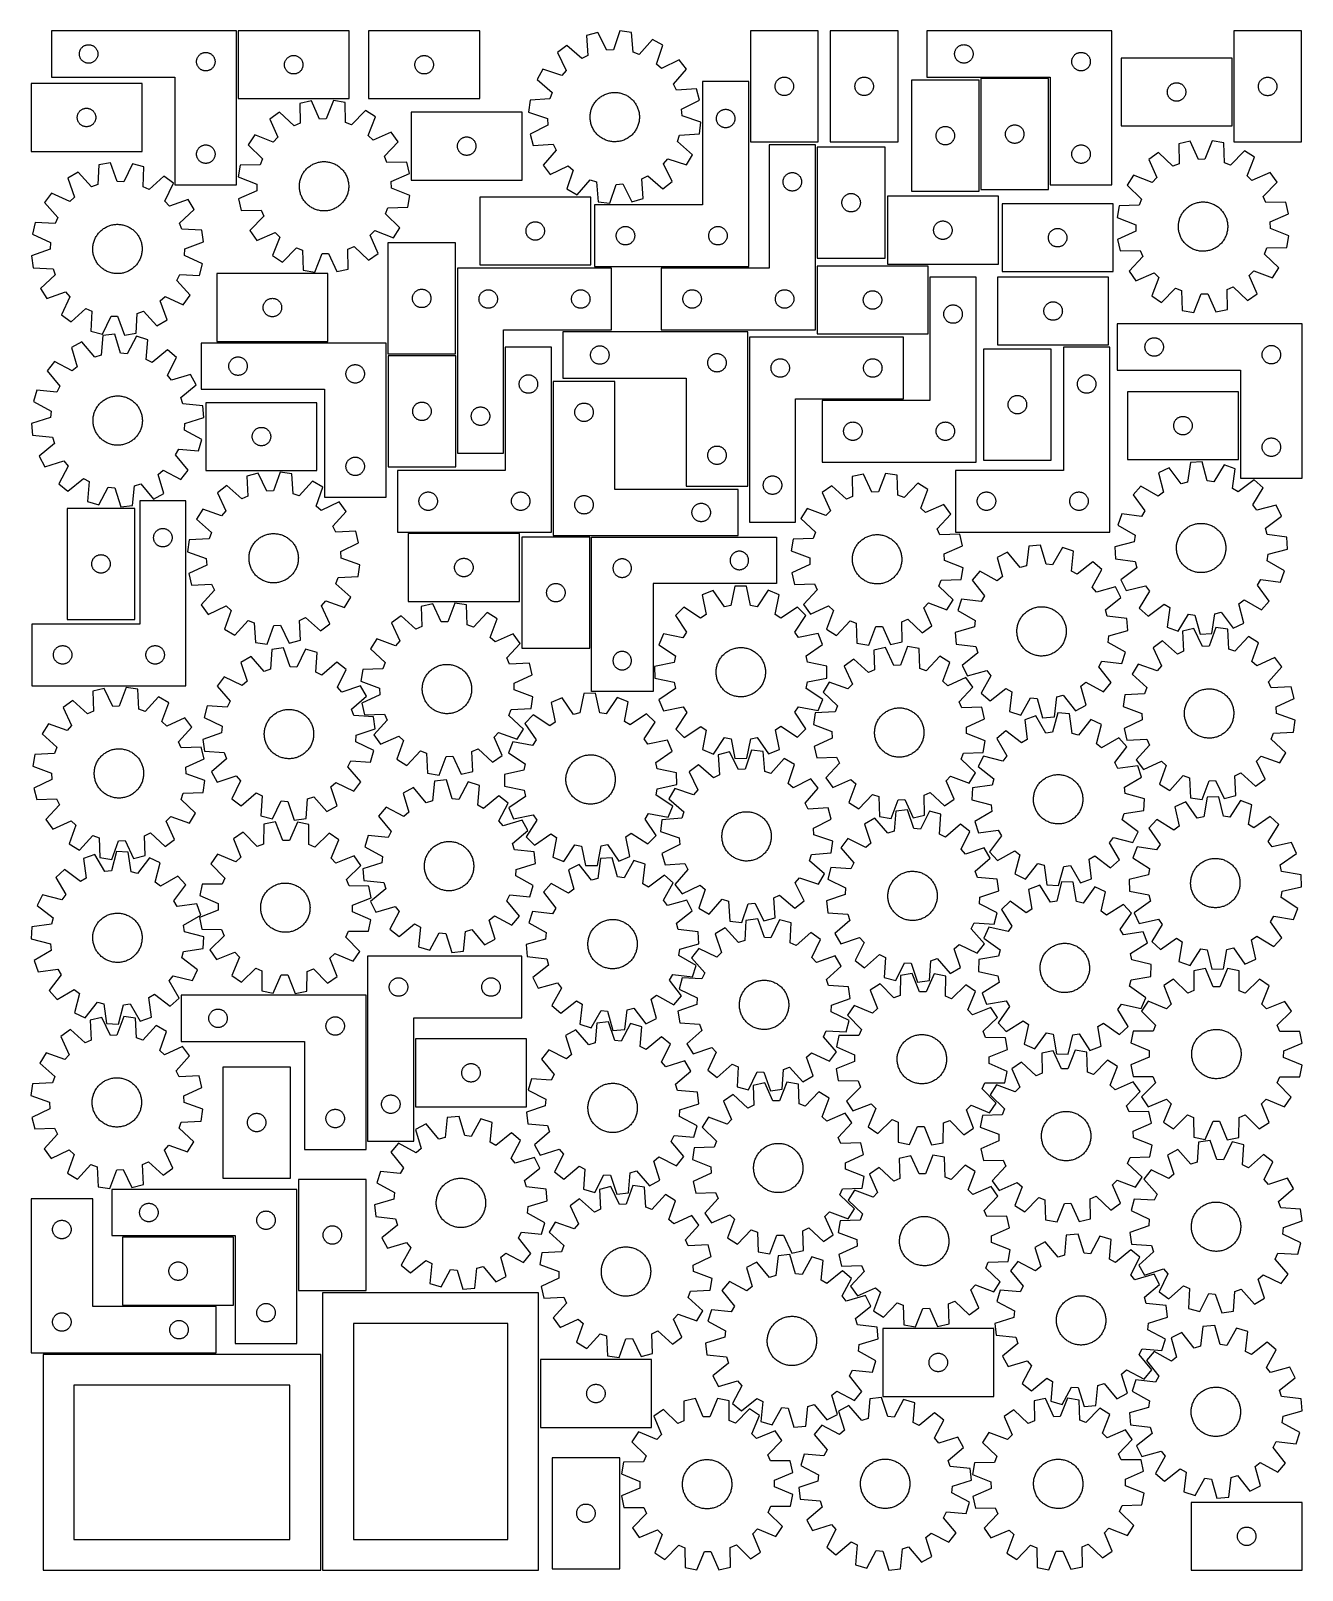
# Model space of a CAD drawing. Header units: millimetres. Extents: x 7 to 1243, y 7 to 1504.
import ezdxf

# ---------------------------------------------------------------- set-up
doc = ezdxf.new("R2010")
doc.units = ezdxf.units.MM
doc.layers.add('CUT', color=7, linetype='CONTINUOUS', true_color=0x000000)

msp = doc.modelspace()

# ---------------------------------------------------------------- linework, layer by layer
at = {"layer": 'CUT'}
for p, q in [((206.762661, 1504.41776), (26.762661, 1504.41776)), ((26.762661, 1504.41776), (26.762661, 1459.41776)), ((206.762661, 1354.41776), (206.762661, 1504.41776)), ((316.292632, 1504.432405), (208.292632, 1504.432405)), ((208.292632, 1504.432405), (208.292632, 1438.432405)), ((316.292632, 1438.432405), (316.292632, 1504.432405)), ((443.230801, 1504.426304), (335.230801, 1504.426304)), ((335.230801, 1504.426304), (335.230801, 1438.426304)), ((443.230801, 1438.426304), (443.230801, 1504.426304)), ((558.222908, 1502.861663), (547.092389, 1499.829006)), ((547.092389, 1499.829006), (548.374325, 1480.495123)), ((566.925624, 1485.549668), (558.222908, 1502.861663)), ((579.554261, 1504.349942), (573.339859, 1485.997187)), ((590.998068, 1502.892286), (579.554261, 1504.349942)), ((592.413315, 1483.567704), (590.998068, 1502.892286)), ((772.614928, 1504.406526), (706.614928, 1504.406526)), ((706.614928, 1504.406526), (706.614928, 1396.406526)), ((772.614928, 1396.406526), (772.614928, 1504.406526)), ((784.327478, 1504.412627), (784.327478, 1396.412627)), ((850.327478, 1504.412627), (784.327478, 1504.412627)), ((850.327478, 1396.412627), (850.327478, 1504.412627)), ((1058.335491, 1504.46439), (878.335491, 1504.46439)), ((878.335491, 1504.46439), (878.335491, 1459.46439)), ((1058.335491, 1354.46439), (1058.335491, 1504.46439)), ((1176.84377, 1504.289092), (1176.84377, 1396.289092)), ((1242.84377, 1504.289092), (1176.84377, 1504.289092)), ((1242.84377, 1396.289092), (1242.84377, 1504.289092)), ((53.78193, 1482.506388), (53.839657, 1483.092495)), ((53.839657, 1483.092495), (53.935593, 1483.673572)), ((53.935593, 1483.673572), (54.069328, 1484.247131)), ((54.069328, 1484.247131), (54.24029, 1484.810715)), ((54.24029, 1484.810715), (54.447745, 1485.36191)), ((54.447745, 1485.36191), (54.690806, 1485.898358)), ((54.690806, 1485.898358), (54.968432, 1486.41776)), ((54.968432, 1486.41776), (55.279434, 1486.917892)), ((55.279434, 1486.917892), (55.622481, 1487.396612)), ((55.622481, 1487.396612), (55.996103, 1487.851872)), ((55.996103, 1487.851872), (56.3987, 1488.281721)), ((56.3987, 1488.281721), (56.828548, 1488.684318)), ((56.828548, 1488.684318), (57.283808, 1489.05794)), ((57.283808, 1489.05794), (57.762529, 1489.400986)), ((57.762529, 1489.400986), (58.262661, 1489.711988)), ((58.262661, 1489.711988), (58.782063, 1489.989614)), ((58.782063, 1489.989614), (59.31851, 1490.232675)), ((59.31851, 1490.232675), (59.869706, 1490.440131)), ((59.869706, 1490.440131), (60.433289, 1490.611092)), ((60.433289, 1490.611092), (61.006848, 1490.744827)), ((61.006848, 1490.744827), (61.587925, 1490.840763)), ((61.587925, 1490.840763), (62.174033, 1490.89849)), ((62.174033, 1490.89849), (62.762661, 1490.91776)), ((62.762661, 1490.91776), (63.351289, 1490.89849)), ((63.351289, 1490.89849), (63.937397, 1490.840763)), ((63.937397, 1490.840763), (64.518474, 1490.744827)), ((64.518474, 1490.744827), (65.092032, 1490.611092)), ((65.092032, 1490.611092), (65.655616, 1490.440131)), ((65.655616, 1490.440131), (66.206812, 1490.232675)), ((66.206812, 1490.232675), (66.743259, 1489.989614)), ((66.743259, 1489.989614), (67.262661, 1489.711988)), ((67.262661, 1489.711988), (67.762793, 1489.400986)), ((67.762793, 1489.400986), (68.241514, 1489.05794)), ((68.241514, 1489.05794), (68.696773, 1488.684318)), ((68.696773, 1488.684318), (69.126622, 1488.281721)), ((69.126622, 1488.281721), (69.529219, 1487.851872)), ((69.529219, 1487.851872), (69.902841, 1487.396612)), ((69.902841, 1487.396612), (70.245887, 1486.917892)), ((70.245887, 1486.917892), (70.556889, 1486.41776)), ((70.556889, 1486.41776), (70.834515, 1485.898358)), ((70.834515, 1485.898358), (71.077577, 1485.36191)), ((71.077577, 1485.36191), (71.285032, 1484.810715)), ((71.285032, 1484.810715), (71.455993, 1484.247131)), ((71.455993, 1484.247131), (71.589728, 1483.673572)), ((71.589728, 1483.673572), (71.685665, 1483.092495)), ((71.685665, 1483.092495), (71.743391, 1482.506388)), ((173.869706, 1482.940131), (174.433289, 1483.111092)), ((174.433289, 1483.111092), (175.006848, 1483.244827)), ((175.006848, 1483.244827), (175.587925, 1483.340763)), ((175.587925, 1483.340763), (176.174033, 1483.39849)), ((176.174033, 1483.39849), (176.762661, 1483.41776)), ((176.762661, 1483.41776), (177.351289, 1483.39849)), ((177.351289, 1483.39849), (177.937397, 1483.340763)), ((177.937397, 1483.340763), (178.518474, 1483.244827)), ((178.518474, 1483.244827), (179.092032, 1483.111092)), ((179.092032, 1483.111092), (179.655616, 1482.940131)), ((527.954328, 1490.29086), (518.831616, 1483.229585)), ((518.831616, 1483.229585), (527.414728, 1465.857982)), ((542.619602, 1477.627048), (527.954328, 1490.29086)), ((573.339859, 1485.997187), (566.925624, 1485.549668)), ((598.510554, 1481.526535), (592.413315, 1483.567704)), ((611.275208, 1496.104121), (598.510554, 1481.526535)), ((621.290086, 1490.378068), (611.275208, 1496.104121)), ((615.202407, 1471.98289), (621.290086, 1490.378068)), ((905.354761, 1482.553019), (905.412487, 1483.139126)), ((905.412487, 1483.139126), (905.508423, 1483.720203)), ((905.508423, 1483.720203), (905.642159, 1484.293762)), ((905.642159, 1484.293762), (905.81312, 1484.857346)), ((905.81312, 1484.857346), (906.020575, 1485.408541)), ((906.020575, 1485.408541), (906.263636, 1485.944989)), ((906.263636, 1485.944989), (906.541262, 1486.46439)), ((906.541262, 1486.46439), (906.852264, 1486.964522)), ((906.852264, 1486.964522), (907.195311, 1487.443243)), ((907.195311, 1487.443243), (907.568933, 1487.898503)), ((907.568933, 1487.898503), (907.97153, 1488.328351)), ((907.97153, 1488.328351), (908.401379, 1488.730949)), ((908.401379, 1488.730949), (908.856638, 1489.10457)), ((908.856638, 1489.10457), (909.335359, 1489.447617)), ((909.335359, 1489.447617), (909.835491, 1489.758619)), ((909.835491, 1489.758619), (910.354893, 1490.036245)), ((910.354893, 1490.036245), (910.89134, 1490.279306)), ((910.89134, 1490.279306), (911.442536, 1490.486762)), ((911.442536, 1490.486762), (912.00612, 1490.657723)), ((912.00612, 1490.657723), (912.579678, 1490.791458)), ((912.579678, 1490.791458), (913.160755, 1490.887394)), ((913.160755, 1490.887394), (913.746863, 1490.945121)), ((913.746863, 1490.945121), (914.335491, 1490.96439)), ((914.335491, 1490.96439), (914.924119, 1490.945121)), ((914.924119, 1490.945121), (915.510227, 1490.887394)), ((915.510227, 1490.887394), (916.091304, 1490.791458)), ((916.091304, 1490.791458), (916.664862, 1490.657723)), ((916.664862, 1490.657723), (917.228446, 1490.486762)), ((917.228446, 1490.486762), (917.779642, 1490.279306)), ((917.779642, 1490.279306), (918.316089, 1490.036245)), ((918.316089, 1490.036245), (918.835491, 1489.758619)), ((918.835491, 1489.758619), (919.335623, 1489.447617)), ((919.335623, 1489.447617), (919.814344, 1489.10457)), ((919.814344, 1489.10457), (920.269603, 1488.730949)), ((920.269603, 1488.730949), (920.699452, 1488.328351)), ((920.699452, 1488.328351), (921.102049, 1487.898503)), ((921.102049, 1487.898503), (921.475671, 1487.443243)), ((921.475671, 1487.443243), (921.818717, 1486.964522)), ((921.818717, 1486.964522), (922.12972, 1486.46439)), ((922.12972, 1486.46439), (922.407346, 1485.944989)), ((922.407346, 1485.944989), (922.650407, 1485.408541)), ((922.650407, 1485.408541), (922.857862, 1484.857346)), ((922.857862, 1484.857346), (923.028823, 1484.293762)), ((923.028823, 1484.293762), (923.162559, 1483.720203)), ((923.162559, 1483.720203), (923.258495, 1483.139126)), ((923.258495, 1483.139126), (923.316221, 1482.553019)), ((1024.89134, 1482.779306), (1025.442536, 1482.986762)), ((1025.442536, 1482.986762), (1026.00612, 1483.157723)), ((1026.00612, 1483.157723), (1026.579678, 1483.291458)), ((1026.579678, 1483.291458), (1027.160755, 1483.387394)), ((1027.160755, 1483.387394), (1027.746863, 1483.445121)), ((1027.746863, 1483.445121), (1028.335491, 1483.46439)), ((1028.335491, 1483.46439), (1028.924119, 1483.445121)), ((1028.924119, 1483.445121), (1029.510227, 1483.387394)), ((1029.510227, 1483.387394), (1030.091304, 1483.291458)), ((1030.091304, 1483.291458), (1030.664862, 1483.157723)), ((1030.664862, 1483.157723), (1031.228446, 1482.986762)), ((1031.228446, 1482.986762), (1031.779642, 1482.779306)), ((53.762661, 1481.91776), (53.78193, 1482.506388)), ((53.78193, 1481.329131), (53.762661, 1481.91776)), ((53.839657, 1480.743024), (53.78193, 1481.329131)), ((53.935593, 1480.161947), (53.839657, 1480.743024)), ((54.069328, 1479.588388), (53.935593, 1480.161947)), ((54.24029, 1479.024804), (54.069328, 1479.588388)), ((54.447745, 1478.473609), (54.24029, 1479.024804)), ((54.690806, 1477.937161), (54.447745, 1478.473609)), ((54.968432, 1477.41776), (54.690806, 1477.937161)), ((55.279434, 1476.917627), (54.968432, 1477.41776)), ((55.622481, 1476.438907), (55.279434, 1476.917627)), ((55.996103, 1475.983647), (55.622481, 1476.438907)), ((56.3987, 1475.553798), (55.996103, 1475.983647)), ((56.828548, 1475.151201), (56.3987, 1475.553798)), ((57.283808, 1474.777579), (56.828548, 1475.151201)), ((57.762529, 1474.434533), (57.283808, 1474.777579)), ((58.262661, 1474.123531), (57.762529, 1474.434533)), ((58.782063, 1473.845905), (58.262661, 1474.123531)), ((59.31851, 1473.602844), (58.782063, 1473.845905)), ((59.869706, 1473.395388), (59.31851, 1473.602844)), ((60.433289, 1473.224427), (59.869706, 1473.395388)), ((61.006848, 1473.090692), (60.433289, 1473.224427)), ((61.587925, 1472.994756), (61.006848, 1473.090692)), ((62.174033, 1472.937029), (61.587925, 1472.994756)), ((62.762661, 1472.91776), (62.174033, 1472.937029)), ((63.351289, 1472.937029), (62.762661, 1472.91776)), ((63.937397, 1472.994756), (63.351289, 1472.937029)), ((64.518474, 1473.090692), (63.937397, 1472.994756)), ((65.092032, 1473.224427), (64.518474, 1473.090692)), ((65.655616, 1473.395388), (65.092032, 1473.224427)), ((66.206812, 1473.602844), (65.655616, 1473.395388)), ((66.743259, 1473.845905), (66.206812, 1473.602844)), ((67.262661, 1474.123531), (66.743259, 1473.845905)), ((67.762793, 1474.434533), (67.262661, 1474.123531)), ((68.241514, 1474.777579), (67.762793, 1474.434533)), ((68.696773, 1475.151201), (68.241514, 1474.777579)), ((69.126622, 1475.553798), (68.696773, 1475.151201)), ((69.529219, 1475.983647), (69.126622, 1475.553798)), ((69.902841, 1476.438907), (69.529219, 1475.983647)), ((70.245887, 1476.917627), (69.902841, 1476.438907)), ((70.556889, 1477.41776), (70.245887, 1476.917627)), ((70.834515, 1477.937161), (70.556889, 1477.41776)), ((71.077577, 1478.473609), (70.834515, 1477.937161)), ((71.285032, 1479.024804), (71.077577, 1478.473609)), ((71.455993, 1479.588388), (71.285032, 1479.024804)), ((71.589728, 1480.161947), (71.455993, 1479.588388)), ((71.685665, 1480.743024), (71.589728, 1480.161947)), ((71.743391, 1481.329131), (71.685665, 1480.743024)), ((71.743391, 1482.506388), (71.762661, 1481.91776)), ((71.762661, 1481.91776), (71.743391, 1481.329131)), ((167.762661, 1474.41776), (167.78193, 1475.006388)), ((167.78193, 1473.829131), (167.762661, 1474.41776)), ((167.78193, 1475.006388), (167.839657, 1475.592495)), ((167.839657, 1473.243024), (167.78193, 1473.829131)), ((167.839657, 1475.592495), (167.935593, 1476.173572)), ((167.935593, 1472.661947), (167.839657, 1473.243024)), ((167.935593, 1476.173572), (168.069328, 1476.747131)), ((168.069328, 1472.088388), (167.935593, 1472.661947)), ((168.069328, 1476.747131), (168.24029, 1477.310715)), ((168.24029, 1471.524804), (168.069328, 1472.088388)), ((168.24029, 1477.310715), (168.447745, 1477.86191)), ((168.447745, 1470.973609), (168.24029, 1471.524804)), ((168.447745, 1477.86191), (168.690806, 1478.398358)), ((168.690806, 1470.437161), (168.447745, 1470.973609)), ((168.690806, 1478.398358), (168.968432, 1478.91776)), ((168.968432, 1469.91776), (168.690806, 1470.437161)), ((168.968432, 1478.91776), (169.279434, 1479.417892)), ((169.279434, 1469.417627), (168.968432, 1469.91776)), ((169.279434, 1479.417892), (169.622481, 1479.896612)), ((169.622481, 1468.938907), (169.279434, 1469.417627)), ((169.622481, 1479.896612), (169.996103, 1480.351872)), ((169.996103, 1468.483647), (169.622481, 1468.938907)), ((169.996103, 1480.351872), (170.3987, 1480.781721)), ((170.3987, 1468.053798), (169.996103, 1468.483647)), ((170.3987, 1480.781721), (170.828548, 1481.184318)), ((170.828548, 1467.651201), (170.3987, 1468.053798)), ((170.828548, 1481.184318), (171.283808, 1481.55794)), ((171.283808, 1481.55794), (171.762529, 1481.900986)), ((171.762529, 1481.900986), (172.262661, 1482.211988)), ((172.262661, 1482.211988), (172.782063, 1482.489614)), ((172.782063, 1482.489614), (173.31851, 1482.732675)), ((173.31851, 1482.732675), (173.869706, 1482.940131)), ((179.655616, 1482.940131), (180.206812, 1482.732675)), ((180.206812, 1482.732675), (180.743259, 1482.489614)), ((180.743259, 1482.489614), (181.262661, 1482.211988)), ((181.262661, 1482.211988), (181.762793, 1481.900986)), ((181.762793, 1481.900986), (182.241514, 1481.55794)), ((182.241514, 1481.55794), (182.696773, 1481.184318)), ((182.696773, 1481.184318), (183.126622, 1480.781721)), ((183.126622, 1468.053798), (182.696773, 1467.651201)), ((183.126622, 1480.781721), (183.529219, 1480.351872)), ((183.529219, 1468.483647), (183.126622, 1468.053798)), ((183.529219, 1480.351872), (183.902841, 1479.896612)), ((183.902841, 1468.938907), (183.529219, 1468.483647)), ((183.902841, 1479.896612), (184.245887, 1479.417892)), ((184.245887, 1469.417627), (183.902841, 1468.938907)), ((184.245887, 1479.417892), (184.556889, 1478.91776)), ((184.556889, 1469.91776), (184.245887, 1469.417627)), ((184.556889, 1478.91776), (184.834515, 1478.398358)), ((184.834515, 1470.437161), (184.556889, 1469.91776)), ((184.834515, 1478.398358), (185.077577, 1477.86191)), ((185.077577, 1470.973609), (184.834515, 1470.437161)), ((185.077577, 1477.86191), (185.285032, 1477.310715)), ((185.285032, 1471.524804), (185.077577, 1470.973609)), ((185.285032, 1477.310715), (185.455993, 1476.747131)), ((185.455993, 1472.088388), (185.285032, 1471.524804)), ((185.455993, 1476.747131), (185.589728, 1476.173572)), ((185.589728, 1472.661947), (185.455993, 1472.088388)), ((185.589728, 1476.173572), (185.685665, 1475.592495)), ((185.685665, 1473.243024), (185.589728, 1472.661947)), ((185.685665, 1475.592495), (185.743391, 1475.006388)), ((185.743391, 1473.829131), (185.685665, 1473.243024)), ((185.743391, 1475.006388), (185.762661, 1474.41776)), ((185.762661, 1474.41776), (185.743391, 1473.829131)), ((253.292632, 1471.432405), (253.311902, 1472.021033)), ((253.311902, 1470.843776), (253.292632, 1471.432405)), ((253.311902, 1472.021033), (253.369628, 1472.60714)), ((253.369628, 1470.257669), (253.311902, 1470.843776)), ((253.369628, 1472.60714), (253.465564, 1473.188217)), ((253.465564, 1469.676592), (253.369628, 1470.257669)), ((253.465564, 1473.188217), (253.599299, 1473.761776)), ((253.599299, 1469.103033), (253.465564, 1469.676592)), ((253.599299, 1473.761776), (253.770261, 1474.32536)), ((253.770261, 1468.539449), (253.599299, 1469.103033)), ((253.770261, 1474.32536), (253.977716, 1474.876555)), ((253.977716, 1467.988254), (253.770261, 1468.539449)), ((253.977716, 1474.876555), (254.220777, 1475.413003)), ((254.220777, 1467.451806), (253.977716, 1467.988254)), ((254.220777, 1475.413003), (254.498403, 1475.932405)), ((254.498403, 1475.932405), (254.809405, 1476.432537)), ((254.809405, 1476.432537), (255.152452, 1476.911257)), ((255.152452, 1476.911257), (255.526074, 1477.366517)), ((255.526074, 1477.366517), (255.928671, 1477.796366)), ((255.928671, 1477.796366), (256.35852, 1478.198963)), ((256.35852, 1478.198963), (256.813779, 1478.572585)), ((256.813779, 1478.572585), (257.2925, 1478.915631)), ((257.2925, 1478.915631), (257.792632, 1479.226633)), ((257.792632, 1479.226633), (258.312034, 1479.504259)), ((258.312034, 1479.504259), (258.848481, 1479.74732)), ((258.848481, 1479.74732), (259.399677, 1479.954776)), ((259.399677, 1479.954776), (259.96326, 1480.125737)), ((259.96326, 1480.125737), (260.536819, 1480.259472)), ((260.536819, 1480.259472), (261.117896, 1480.355408)), ((261.117896, 1480.355408), (261.704004, 1480.413135)), ((261.704004, 1480.413135), (262.292632, 1480.432405)), ((262.292632, 1480.432405), (262.88126, 1480.413135)), ((262.88126, 1480.413135), (263.467368, 1480.355408)), ((263.467368, 1480.355408), (264.048445, 1480.259472)), ((264.048445, 1480.259472), (264.622003, 1480.125737)), ((264.622003, 1480.125737), (265.185587, 1479.954776)), ((265.185587, 1479.954776), (265.736783, 1479.74732)), ((265.736783, 1479.74732), (266.27323, 1479.504259)), ((266.27323, 1479.504259), (266.792632, 1479.226633)), ((266.792632, 1479.226633), (267.292764, 1478.915631)), ((267.292764, 1478.915631), (267.771485, 1478.572585)), ((267.771485, 1478.572585), (268.226744, 1478.198963)), ((268.226744, 1478.198963), (268.656593, 1477.796366)), ((268.656593, 1477.796366), (269.05919, 1477.366517)), ((269.05919, 1477.366517), (269.432812, 1476.911257)), ((269.432812, 1476.911257), (269.775858, 1476.432537)), ((269.775858, 1476.432537), (270.08686, 1475.932405)), ((270.08686, 1475.932405), (270.364487, 1475.413003)), ((270.364487, 1475.413003), (270.607548, 1474.876555)), ((270.607548, 1467.988254), (270.364487, 1467.451806)), ((270.607548, 1474.876555), (270.815003, 1474.32536)), ((270.815003, 1468.539449), (270.607548, 1467.988254)), ((270.815003, 1474.32536), (270.985964, 1473.761776)), ((270.985964, 1469.103033), (270.815003, 1468.539449)), ((270.985964, 1473.761776), (271.119699, 1473.188217)), ((271.119699, 1469.676592), (270.985964, 1469.103033)), ((271.119699, 1473.188217), (271.215636, 1472.60714)), ((271.215636, 1470.257669), (271.119699, 1469.676592)), ((271.215636, 1472.60714), (271.273362, 1472.021033)), ((271.273362, 1470.843776), (271.215636, 1470.257669)), ((271.273362, 1472.021033), (271.292632, 1471.432405)), ((271.292632, 1471.432405), (271.273362, 1470.843776)), ((380.230801, 1471.426304), (380.250071, 1472.014932)), ((380.250071, 1470.837676), (380.230801, 1471.426304)), ((380.250071, 1472.014932), (380.307798, 1472.60104)), ((380.307798, 1470.251568), (380.250071, 1470.837676)), ((380.307798, 1472.60104), (380.403734, 1473.182117)), ((380.403734, 1469.670491), (380.307798, 1470.251568)), ((380.403734, 1473.182117), (380.537469, 1473.755675)), ((380.537469, 1469.096933), (380.403734, 1469.670491)), ((380.537469, 1473.755675), (380.70843, 1474.319259)), ((380.70843, 1468.533349), (380.537469, 1469.096933)), ((380.70843, 1474.319259), (380.915886, 1474.870455)), ((380.915886, 1467.982153), (380.70843, 1468.533349)), ((380.915886, 1474.870455), (381.158947, 1475.406902)), ((381.158947, 1475.406902), (381.436573, 1475.926304)), ((381.436573, 1475.926304), (381.747575, 1476.426436)), ((381.747575, 1476.426436), (382.090621, 1476.905157)), ((382.090621, 1476.905157), (382.464243, 1477.360416)), ((382.464243, 1477.360416), (382.86684, 1477.790265)), ((382.86684, 1477.790265), (383.296689, 1478.192862)), ((383.296689, 1478.192862), (383.751949, 1478.566484)), ((383.751949, 1478.566484), (384.230669, 1478.909531)), ((384.230669, 1478.909531), (384.730801, 1479.220533)), ((384.730801, 1479.220533), (385.250203, 1479.498159)), ((385.250203, 1479.498159), (385.786651, 1479.74122)), ((385.786651, 1479.74122), (386.337846, 1479.948675)), ((386.337846, 1479.948675), (386.90143, 1480.119636)), ((386.90143, 1480.119636), (387.474989, 1480.253372)), ((387.474989, 1480.253372), (388.056066, 1480.349308)), ((388.056066, 1480.349308), (388.642173, 1480.407034)), ((388.642173, 1480.407034), (389.230801, 1480.426304)), ((389.230801, 1480.426304), (389.81943, 1480.407034)), ((389.81943, 1480.407034), (390.405537, 1480.349308)), ((390.405537, 1480.349308), (390.986614, 1480.253372)), ((390.986614, 1480.253372), (391.560173, 1480.119636)), ((391.560173, 1480.119636), (392.123757, 1479.948675)), ((392.123757, 1479.948675), (392.674952, 1479.74122)), ((392.674952, 1479.74122), (393.2114, 1479.498159)), ((393.2114, 1479.498159), (393.730801, 1479.220533)), ((393.730801, 1479.220533), (394.230933, 1478.909531)), ((394.230933, 1478.909531), (394.709654, 1478.566484)), ((394.709654, 1478.566484), (395.164914, 1478.192862)), ((395.164914, 1478.192862), (395.594762, 1477.790265)), ((395.594762, 1477.790265), (395.99736, 1477.360416)), ((395.99736, 1477.360416), (396.370981, 1476.905157)), ((396.370981, 1476.905157), (396.714028, 1476.426436)), ((396.714028, 1476.426436), (397.02503, 1475.926304)), ((397.02503, 1475.926304), (397.302656, 1475.406902)), ((397.302656, 1475.406902), (397.545717, 1474.870455)), ((397.545717, 1474.870455), (397.753173, 1474.319259)), ((397.753173, 1468.533349), (397.545717, 1467.982153)), ((397.753173, 1474.319259), (397.924134, 1473.755675)), ((397.924134, 1469.096933), (397.753173, 1468.533349)), ((397.924134, 1473.755675), (398.057869, 1473.182117)), ((398.057869, 1469.670491), (397.924134, 1469.096933)), ((398.057869, 1473.182117), (398.153805, 1472.60104)), ((398.153805, 1470.251568), (398.057869, 1469.670491)), ((398.153805, 1472.60104), (398.211532, 1472.014932)), ((398.211532, 1470.837676), (398.153805, 1470.251568)), ((398.211532, 1472.014932), (398.230801, 1471.426304)), ((398.230801, 1471.426304), (398.211532, 1470.837676)), ((548.374325, 1480.495123), (542.619602, 1477.627048)), ((620.054399, 1467.763783), (615.202407, 1471.98289)), ((637.426003, 1476.346895), (620.054399, 1467.763783)), ((644.487278, 1467.224184), (637.426003, 1476.346895)), ((905.335491, 1481.96439), (905.354761, 1482.553019)), ((905.354761, 1481.375762), (905.335491, 1481.96439)), ((905.412487, 1480.789655), (905.354761, 1481.375762)), ((905.508423, 1480.208577), (905.412487, 1480.789655)), ((905.642159, 1479.635019), (905.508423, 1480.208577)), ((905.81312, 1479.071435), (905.642159, 1479.635019)), ((906.020575, 1478.520239), (905.81312, 1479.071435)), ((906.263636, 1477.983792), (906.020575, 1478.520239)), ((906.541262, 1477.46439), (906.263636, 1477.983792)), ((906.852264, 1476.964258), (906.541262, 1477.46439)), ((907.195311, 1476.485538), (906.852264, 1476.964258)), ((907.568933, 1476.030278), (907.195311, 1476.485538)), ((907.97153, 1475.600429), (907.568933, 1476.030278)), ((908.401379, 1475.197832), (907.97153, 1475.600429)), ((908.856638, 1474.82421), (908.401379, 1475.197832)), ((909.335359, 1474.481164), (908.856638, 1474.82421)), ((909.835491, 1474.170162), (909.335359, 1474.481164)), ((910.354893, 1473.892536), (909.835491, 1474.170162)), ((910.89134, 1473.649475), (910.354893, 1473.892536)), ((911.442536, 1473.442019), (910.89134, 1473.649475)), ((912.00612, 1473.271058), (911.442536, 1473.442019)), ((912.579678, 1473.137323), (912.00612, 1473.271058)), ((913.160755, 1473.041387), (912.579678, 1473.137323)), ((913.746863, 1472.98366), (913.160755, 1473.041387)), ((914.335491, 1472.96439), (913.746863, 1472.98366)), ((914.924119, 1472.98366), (914.335491, 1472.96439)), ((915.510227, 1473.041387), (914.924119, 1472.98366)), ((916.091304, 1473.137323), (915.510227, 1473.041387)), ((916.664862, 1473.271058), (916.091304, 1473.137323)), ((917.228446, 1473.442019), (916.664862, 1473.271058)), ((917.779642, 1473.649475), (917.228446, 1473.442019)), ((918.316089, 1473.892536), (917.779642, 1473.649475)), ((918.835491, 1474.170162), (918.316089, 1473.892536)), ((919.335623, 1474.481164), (918.835491, 1474.170162)), ((919.814344, 1474.82421), (919.335623, 1474.481164)), ((920.269603, 1475.197832), (919.814344, 1474.82421)), ((920.699452, 1475.600429), (920.269603, 1475.197832)), ((921.102049, 1476.030278), (920.699452, 1475.600429)), ((921.475671, 1476.485538), (921.102049, 1476.030278)), ((921.818717, 1476.964258), (921.475671, 1476.485538)), ((922.12972, 1477.46439), (921.818717, 1476.964258)), ((922.407346, 1477.983792), (922.12972, 1477.46439)), ((922.650407, 1478.520239), (922.407346, 1477.983792)), ((922.857862, 1479.071435), (922.650407, 1478.520239)), ((923.028823, 1479.635019), (922.857862, 1479.071435)), ((923.162559, 1480.208577), (923.028823, 1479.635019)), ((923.258495, 1480.789655), (923.162559, 1480.208577)), ((923.316221, 1481.375762), (923.258495, 1480.789655)), ((923.316221, 1482.553019), (923.335491, 1481.96439)), ((923.335491, 1481.96439), (923.316221, 1481.375762)), ((1019.335491, 1474.46439), (1019.354761, 1475.053019)), ((1019.354761, 1473.875762), (1019.335491, 1474.46439)), ((1019.354761, 1475.053019), (1019.412487, 1475.639126)), ((1019.412487, 1473.289655), (1019.354761, 1473.875762)), ((1019.412487, 1475.639126), (1019.508423, 1476.220203)), ((1019.508423, 1472.708577), (1019.412487, 1473.289655)), ((1019.508423, 1476.220203), (1019.642159, 1476.793762)), ((1019.642159, 1472.135019), (1019.508423, 1472.708577)), ((1019.642159, 1476.793762), (1019.81312, 1477.357346)), ((1019.81312, 1471.571435), (1019.642159, 1472.135019)), ((1019.81312, 1477.357346), (1020.020575, 1477.908541)), ((1020.020575, 1471.020239), (1019.81312, 1471.571435)), ((1020.020575, 1477.908541), (1020.263636, 1478.444989)), ((1020.263636, 1470.483792), (1020.020575, 1471.020239)), ((1020.263636, 1478.444989), (1020.541262, 1478.96439)), ((1020.541262, 1469.96439), (1020.263636, 1470.483792)), ((1020.541262, 1478.96439), (1020.852264, 1479.464522)), ((1020.852264, 1469.464258), (1020.541262, 1469.96439)), ((1020.852264, 1479.464522), (1021.195311, 1479.943243)), ((1021.195311, 1468.985538), (1020.852264, 1469.464258)), ((1021.195311, 1479.943243), (1021.568933, 1480.398503)), ((1021.568933, 1468.530278), (1021.195311, 1468.985538)), ((1021.568933, 1480.398503), (1021.97153, 1480.828351)), ((1021.97153, 1468.100429), (1021.568933, 1468.530278)), ((1021.97153, 1480.828351), (1022.401379, 1481.230949)), ((1022.401379, 1467.697832), (1021.97153, 1468.100429)), ((1022.401379, 1481.230949), (1022.856638, 1481.60457)), ((1022.856638, 1481.60457), (1023.335359, 1481.947617)), ((1023.335359, 1481.947617), (1023.835491, 1482.258619)), ((1023.835491, 1482.258619), (1024.354893, 1482.536245)), ((1024.354893, 1482.536245), (1024.89134, 1482.779306)), ((1031.779642, 1482.779306), (1032.316089, 1482.536245)), ((1032.316089, 1482.536245), (1032.835491, 1482.258619)), ((1032.835491, 1482.258619), (1033.335623, 1481.947617)), ((1033.335623, 1481.947617), (1033.814344, 1481.60457)), ((1033.814344, 1481.60457), (1034.269603, 1481.230949)), ((1034.269603, 1481.230949), (1034.699452, 1480.828351)), ((1034.699452, 1468.100429), (1034.269603, 1467.697832)), ((1034.699452, 1480.828351), (1035.102049, 1480.398503)), ((1035.102049, 1468.530278), (1034.699452, 1468.100429)), ((1035.102049, 1480.398503), (1035.475671, 1479.943243)), ((1035.475671, 1468.985538), (1035.102049, 1468.530278)), ((1035.475671, 1479.943243), (1035.818717, 1479.464522)), ((1035.818717, 1469.464258), (1035.475671, 1468.985538)), ((1035.818717, 1479.464522), (1036.12972, 1478.96439)), ((1036.12972, 1469.96439), (1035.818717, 1469.464258)), ((1036.12972, 1478.96439), (1036.407346, 1478.444989)), ((1036.407346, 1470.483792), (1036.12972, 1469.96439)), ((1036.407346, 1478.444989), (1036.650407, 1477.908541)), ((1036.650407, 1471.020239), (1036.407346, 1470.483792)), ((1036.650407, 1477.908541), (1036.857862, 1477.357346)), ((1036.857862, 1471.571435), (1036.650407, 1471.020239)), ((1036.857862, 1477.357346), (1037.028823, 1476.793762)), ((1037.028823, 1472.135019), (1036.857862, 1471.571435)), ((1037.028823, 1476.793762), (1037.162559, 1476.220203)), ((1037.162559, 1472.708577), (1037.028823, 1472.135019)), ((1037.162559, 1476.220203), (1037.258495, 1475.639126)), ((1037.258495, 1473.289655), (1037.162559, 1472.708577)), ((1037.258495, 1475.639126), (1037.316221, 1475.053019)), ((1037.316221, 1473.875762), (1037.258495, 1473.289655)), ((1037.316221, 1475.053019), (1037.335491, 1474.46439)), ((1037.335491, 1474.46439), (1037.316221, 1473.875762)), ((1175.255933, 1477.922642), (1067.255933, 1477.922642)), ((1067.255933, 1477.922642), (1067.255933, 1411.922642)), ((1175.255933, 1411.922642), (1175.255933, 1477.922642)), ((114.71884, 1453.107453), (6.71884, 1453.107453)), ((6.71884, 1453.107453), (6.71884, 1387.107453)), ((26.762661, 1459.41776), (146.762661, 1459.41776)), ((114.71884, 1387.107453), (114.71884, 1453.107453)), ((146.762661, 1459.41776), (146.762661, 1354.41776)), ((171.283808, 1467.277579), (170.828548, 1467.651201)), ((171.762529, 1466.934533), (171.283808, 1467.277579)), ((172.262661, 1466.623531), (171.762529, 1466.934533)), ((172.782063, 1466.345905), (172.262661, 1466.623531)), ((173.31851, 1466.102844), (172.782063, 1466.345905)), ((173.869706, 1465.895388), (173.31851, 1466.102844)), ((174.433289, 1465.724427), (173.869706, 1465.895388)), ((175.006848, 1465.590692), (174.433289, 1465.724427)), ((175.587925, 1465.494756), (175.006848, 1465.590692)), ((176.174033, 1465.437029), (175.587925, 1465.494756)), ((176.762661, 1465.41776), (176.174033, 1465.437029)), ((177.351289, 1465.437029), (176.762661, 1465.41776)), ((177.937397, 1465.494756), (177.351289, 1465.437029)), ((178.518474, 1465.590692), (177.937397, 1465.494756)), ((179.092032, 1465.724427), (178.518474, 1465.590692)), ((179.655616, 1465.895388), (179.092032, 1465.724427)), ((180.206812, 1466.102844), (179.655616, 1465.895388)), ((180.743259, 1466.345905), (180.206812, 1466.102844)), ((181.262661, 1466.623531), (180.743259, 1466.345905)), ((181.762793, 1466.934533), (181.262661, 1466.623531)), ((182.241514, 1467.277579), (181.762793, 1466.934533)), ((182.696773, 1467.651201), (182.241514, 1467.277579)), ((254.498403, 1466.932405), (254.220777, 1467.451806)), ((254.809405, 1466.432272), (254.498403, 1466.932405)), ((255.152452, 1465.953552), (254.809405, 1466.432272)), ((255.526074, 1465.498292), (255.152452, 1465.953552)), ((255.928671, 1465.068443), (255.526074, 1465.498292)), ((256.35852, 1464.665846), (255.928671, 1465.068443)), ((256.813779, 1464.292224), (256.35852, 1464.665846)), ((257.2925, 1463.949178), (256.813779, 1464.292224)), ((257.792632, 1463.638176), (257.2925, 1463.949178)), ((258.312034, 1463.36055), (257.792632, 1463.638176)), ((258.848481, 1463.117489), (258.312034, 1463.36055)), ((259.399677, 1462.910033), (258.848481, 1463.117489)), ((259.96326, 1462.739072), (259.399677, 1462.910033)), ((260.536819, 1462.605337), (259.96326, 1462.739072)), ((261.117896, 1462.509401), (260.536819, 1462.605337)), ((261.704004, 1462.451674), (261.117896, 1462.509401)), ((262.292632, 1462.432405), (261.704004, 1462.451674)), ((262.88126, 1462.451674), (262.292632, 1462.432405)), ((263.467368, 1462.509401), (262.88126, 1462.451674)), ((264.048445, 1462.605337), (263.467368, 1462.509401)), ((264.622003, 1462.739072), (264.048445, 1462.605337)), ((265.185587, 1462.910033), (264.622003, 1462.739072)), ((265.736783, 1463.117489), (265.185587, 1462.910033)), ((266.27323, 1463.36055), (265.736783, 1463.117489)), ((266.792632, 1463.638176), (266.27323, 1463.36055)), ((267.292764, 1463.949178), (266.792632, 1463.638176)), ((267.771485, 1464.292224), (267.292764, 1463.949178)), ((268.226744, 1464.665846), (267.771485, 1464.292224)), ((268.656593, 1465.068443), (268.226744, 1464.665846)), ((269.05919, 1465.498292), (268.656593, 1465.068443)), ((269.432812, 1465.953552), (269.05919, 1465.498292)), ((269.775858, 1466.432272), (269.432812, 1465.953552)), ((270.08686, 1466.932405), (269.775858, 1466.432272)), ((270.364487, 1467.451806), (270.08686, 1466.932405)), ((381.158947, 1467.445706), (380.915886, 1467.982153)), ((381.436573, 1466.926304), (381.158947, 1467.445706)), ((381.747575, 1466.426172), (381.436573, 1466.926304)), ((382.090621, 1465.947451), (381.747575, 1466.426172)), ((382.464243, 1465.492192), (382.090621, 1465.947451)), ((382.86684, 1465.062343), (382.464243, 1465.492192)), ((383.296689, 1464.659746), (382.86684, 1465.062343)), ((383.751949, 1464.286124), (383.296689, 1464.659746)), ((384.230669, 1463.943077), (383.751949, 1464.286124)), ((384.730801, 1463.632075), (384.230669, 1463.943077)), ((385.250203, 1463.354449), (384.730801, 1463.632075)), ((385.786651, 1463.111388), (385.250203, 1463.354449)), ((386.337846, 1462.903933), (385.786651, 1463.111388)), ((386.90143, 1462.732972), (386.337846, 1462.903933)), ((387.474989, 1462.599236), (386.90143, 1462.732972)), ((388.056066, 1462.5033), (387.474989, 1462.599236)), ((388.642173, 1462.445574), (388.056066, 1462.5033)), ((389.230801, 1462.426304), (388.642173, 1462.445574)), ((389.81943, 1462.445574), (389.230801, 1462.426304)), ((390.405537, 1462.5033), (389.81943, 1462.445574)), ((390.986614, 1462.599236), (390.405537, 1462.5033)), ((391.560173, 1462.732972), (390.986614, 1462.599236)), ((392.123757, 1462.903933), (391.560173, 1462.732972)), ((392.674952, 1463.111388), (392.123757, 1462.903933)), ((393.2114, 1463.354449), (392.674952, 1463.111388)), ((393.730801, 1463.632075), (393.2114, 1463.354449)), ((394.230933, 1463.943077), (393.730801, 1463.632075)), ((394.709654, 1464.286124), (394.230933, 1463.943077)), ((395.164914, 1464.659746), (394.709654, 1464.286124)), ((395.594762, 1465.062343), (395.164914, 1464.659746)), ((395.99736, 1465.492192), (395.594762, 1465.062343)), ((396.370981, 1465.947451), (395.99736, 1465.492192)), ((396.714028, 1466.426172), (396.370981, 1465.947451)), ((397.02503, 1466.926304), (396.714028, 1466.426172)), ((397.302656, 1467.445706), (397.02503, 1466.926304)), ((397.545717, 1467.982153), (397.302656, 1467.445706)), ((504.800444, 1467.093668), (499.07439, 1457.07879)), ((499.07439, 1457.07879), (513.651976, 1444.314136)), ((523.195622, 1461.005989), (504.800444, 1467.093668)), ((527.414728, 1465.857982), (523.195622, 1461.005989)), ((631.823465, 1452.558909), (644.487278, 1467.224184)), ((705.057585, 1455.063997), (660.057585, 1455.063997)), ((660.057585, 1455.063997), (660.057585, 1335.063997)), ((705.057585, 1275.063997), (705.057585, 1455.063997)), ((730.921595, 1452.735898), (731.092556, 1453.299481)), ((731.092556, 1453.299481), (731.300012, 1453.850677)), ((731.300012, 1453.850677), (731.543073, 1454.387124)), ((731.543073, 1454.387124), (731.820699, 1454.906526)), ((731.820699, 1454.906526), (732.131701, 1455.406658)), ((732.131701, 1455.406658), (732.474748, 1455.885379)), ((732.474748, 1455.885379), (732.848369, 1456.340639)), ((732.848369, 1456.340639), (733.250967, 1456.770487)), ((733.250967, 1456.770487), (733.680815, 1457.173085)), ((733.680815, 1457.173085), (734.136075, 1457.546706)), ((734.136075, 1457.546706), (734.614796, 1457.889753)), ((734.614796, 1457.889753), (735.114928, 1458.200755)), ((735.114928, 1458.200755), (735.634329, 1458.478381)), ((735.634329, 1458.478381), (736.170777, 1458.721442)), ((736.170777, 1458.721442), (736.721972, 1458.928897)), ((736.721972, 1458.928897), (737.285556, 1459.099859)), ((737.285556, 1459.099859), (737.859115, 1459.233594)), ((737.859115, 1459.233594), (738.440192, 1459.32953)), ((738.440192, 1459.32953), (739.026299, 1459.387257)), ((739.026299, 1459.387257), (739.614928, 1459.406526)), ((739.614928, 1459.406526), (740.203556, 1459.387257)), ((740.203556, 1459.387257), (740.789663, 1459.32953)), ((740.789663, 1459.32953), (741.37074, 1459.233594)), ((741.37074, 1459.233594), (741.944299, 1459.099859)), ((741.944299, 1459.099859), (742.507883, 1458.928897)), ((742.507883, 1458.928897), (743.059078, 1458.721442)), ((743.059078, 1458.721442), (743.595526, 1458.478381)), ((743.595526, 1458.478381), (744.114928, 1458.200755)), ((744.114928, 1458.200755), (744.61506, 1457.889753)), ((744.61506, 1457.889753), (745.09378, 1457.546706)), ((745.09378, 1457.546706), (745.54904, 1457.173085)), ((745.54904, 1457.173085), (745.978889, 1456.770487)), ((745.978889, 1456.770487), (746.381486, 1456.340639)), ((746.381486, 1456.340639), (746.755108, 1455.885379)), ((746.755108, 1455.885379), (747.098154, 1455.406658)), ((747.098154, 1455.406658), (747.409156, 1454.906526)), ((747.409156, 1454.906526), (747.686782, 1454.387124)), ((747.686782, 1454.387124), (747.929843, 1453.850677)), ((747.929843, 1453.850677), (748.137299, 1453.299481)), ((748.137299, 1453.299481), (748.30826, 1452.735898)), ((808.634145, 1452.741998), (808.805107, 1453.305582)), ((808.805107, 1453.305582), (809.012562, 1453.856778)), ((809.012562, 1453.856778), (809.255623, 1454.393225)), ((809.255623, 1454.393225), (809.533249, 1454.912627)), ((809.533249, 1454.912627), (809.844251, 1455.412759)), ((809.844251, 1455.412759), (810.187298, 1455.89148)), ((810.187298, 1455.89148), (810.56092, 1456.346739)), ((810.56092, 1456.346739), (810.963517, 1456.776588)), ((810.963517, 1456.776588), (811.393365, 1457.179185)), ((811.393365, 1457.179185), (811.848625, 1457.552807)), ((811.848625, 1457.552807), (812.327346, 1457.895853)), ((812.327346, 1457.895853), (812.827478, 1458.206856)), ((812.827478, 1458.206856), (813.34688, 1458.484482)), ((813.34688, 1458.484482), (813.883327, 1458.727543)), ((813.883327, 1458.727543), (814.434523, 1458.934998)), ((814.434523, 1458.934998), (814.998106, 1459.105959)), ((814.998106, 1459.105959), (815.571665, 1459.239694)), ((815.571665, 1459.239694), (816.152742, 1459.335631)), ((816.152742, 1459.335631), (816.73885, 1459.393357)), ((816.73885, 1459.393357), (817.327478, 1459.412627)), ((817.327478, 1459.412627), (817.916106, 1459.393357)), ((817.916106, 1459.393357), (818.502214, 1459.335631)), ((818.502214, 1459.335631), (819.083291, 1459.239694)), ((819.083291, 1459.239694), (819.656849, 1459.105959)), ((819.656849, 1459.105959), (820.220433, 1458.934998)), ((820.220433, 1458.934998), (820.771629, 1458.727543)), ((820.771629, 1458.727543), (821.308076, 1458.484482)), ((821.308076, 1458.484482), (821.827478, 1458.206856)), ((821.827478, 1458.206856), (822.32761, 1457.895853)), ((822.32761, 1457.895853), (822.806331, 1457.552807)), ((822.806331, 1457.552807), (823.26159, 1457.179185)), ((823.26159, 1457.179185), (823.691439, 1456.776588)), ((823.691439, 1456.776588), (824.094036, 1456.346739)), ((824.094036, 1456.346739), (824.467658, 1455.89148)), ((824.467658, 1455.89148), (824.810704, 1455.412759)), ((824.810704, 1455.412759), (825.121706, 1454.912627)), ((825.121706, 1454.912627), (825.399332, 1454.393225)), ((825.399332, 1454.393225), (825.642394, 1453.856778)), ((825.642394, 1453.856778), (825.849849, 1453.305582)), ((825.849849, 1453.305582), (826.02081, 1452.741998)), ((863.264093, 1456.41458), (863.264093, 1348.41458)), ((929.264093, 1456.41458), (863.264093, 1456.41458)), ((878.335491, 1459.46439), (998.335491, 1459.46439)), ((929.264093, 1348.41458), (929.264093, 1456.41458)), ((996.791319, 1457.926546), (930.791319, 1457.926546)), ((930.791319, 1457.926546), (930.791319, 1349.926546)), ((996.791319, 1349.926546), (996.791319, 1457.926546)), ((998.335491, 1459.46439), (998.335491, 1354.46439)), ((1022.856638, 1467.32421), (1022.401379, 1467.697832)), ((1023.335359, 1466.981164), (1022.856638, 1467.32421)), ((1023.835491, 1466.670162), (1023.335359, 1466.981164)), ((1024.354893, 1466.392536), (1023.835491, 1466.670162)), ((1024.89134, 1466.149475), (1024.354893, 1466.392536)), ((1025.442536, 1465.942019), (1024.89134, 1466.149475)), ((1026.00612, 1465.771058), (1025.442536, 1465.942019)), ((1026.579678, 1465.637323), (1026.00612, 1465.771058)), ((1027.160755, 1465.541387), (1026.579678, 1465.637323)), ((1027.746863, 1465.48366), (1027.160755, 1465.541387)), ((1028.335491, 1465.46439), (1027.746863, 1465.48366)), ((1028.924119, 1465.48366), (1028.335491, 1465.46439)), ((1029.510227, 1465.541387), (1028.924119, 1465.48366)), ((1030.091304, 1465.637323), (1029.510227, 1465.541387)), ((1030.664862, 1465.771058), (1030.091304, 1465.637323)), ((1031.228446, 1465.942019), (1030.664862, 1465.771058)), ((1031.779642, 1466.149475), (1031.228446, 1465.942019)), ((1032.316089, 1466.392536), (1031.779642, 1466.149475)), ((1032.835491, 1466.670162), (1032.316089, 1466.392536)), ((1033.335623, 1466.981164), (1032.835491, 1466.670162)), ((1033.814344, 1467.32421), (1033.335623, 1466.981164)), ((1034.269603, 1467.697832), (1033.814344, 1467.32421)), ((1117.275334, 1452.994497), (1117.811782, 1453.237558)), ((1117.811782, 1453.237558), (1118.362977, 1453.445013)), ((1118.362977, 1453.445013), (1118.926561, 1453.615974)), ((1118.926561, 1453.615974), (1119.50012, 1453.749709)), ((1119.50012, 1453.749709), (1120.081197, 1453.845646)), ((1120.081197, 1453.845646), (1120.667304, 1453.903372)), ((1120.667304, 1453.903372), (1121.255933, 1453.922642)), ((1121.255933, 1453.922642), (1121.844561, 1453.903372)), ((1121.844561, 1453.903372), (1122.430668, 1453.845646)), ((1122.430668, 1453.845646), (1123.011746, 1453.749709)), ((1123.011746, 1453.749709), (1123.585304, 1453.615974)), ((1123.585304, 1453.615974), (1124.148888, 1453.445013)), ((1124.148888, 1453.445013), (1124.700084, 1453.237558)), ((1124.700084, 1453.237558), (1125.236531, 1452.994497)), ((1201.150438, 1452.618463), (1201.321399, 1453.182047)), ((1201.321399, 1453.182047), (1201.528855, 1453.733243)), ((1201.528855, 1453.733243), (1201.771916, 1454.26969)), ((1201.771916, 1454.26969), (1202.049542, 1454.789092)), ((1202.049542, 1454.789092), (1202.360544, 1455.289224)), ((1202.360544, 1455.289224), (1202.70359, 1455.767945)), ((1202.70359, 1455.767945), (1203.077212, 1456.223204)), ((1203.077212, 1456.223204), (1203.479809, 1456.653053)), ((1203.479809, 1456.653053), (1203.909658, 1457.05565)), ((1203.909658, 1457.05565), (1204.364918, 1457.429272)), ((1204.364918, 1457.429272), (1204.843638, 1457.772318)), ((1204.843638, 1457.772318), (1205.34377, 1458.08332)), ((1205.34377, 1458.08332), (1205.863172, 1458.360946)), ((1205.863172, 1458.360946), (1206.399619, 1458.604008)), ((1206.399619, 1458.604008), (1206.950815, 1458.811463)), ((1206.950815, 1458.811463), (1207.514399, 1458.982424)), ((1207.514399, 1458.982424), (1208.087957, 1459.116159)), ((1208.087957, 1459.116159), (1208.669035, 1459.212095)), ((1208.669035, 1459.212095), (1209.255142, 1459.269822)), ((1209.255142, 1459.269822), (1209.84377, 1459.289092)), ((1209.84377, 1459.289092), (1210.432399, 1459.269822)), ((1210.432399, 1459.269822), (1211.018506, 1459.212095)), ((1211.018506, 1459.212095), (1211.599583, 1459.116159)), ((1211.599583, 1459.116159), (1212.173142, 1458.982424)), ((1212.173142, 1458.982424), (1212.736726, 1458.811463)), ((1212.736726, 1458.811463), (1213.287921, 1458.604008)), ((1213.287921, 1458.604008), (1213.824369, 1458.360946)), ((1213.824369, 1458.360946), (1214.34377, 1458.08332)), ((1214.34377, 1458.08332), (1214.843902, 1457.772318)), ((1214.843902, 1457.772318), (1215.322623, 1457.429272)), ((1215.322623, 1457.429272), (1215.777883, 1457.05565)), ((1215.777883, 1457.05565), (1216.207731, 1456.653053)), ((1216.207731, 1456.653053), (1216.610329, 1456.223204)), ((1216.610329, 1456.223204), (1216.98395, 1455.767945)), ((1216.98395, 1455.767945), (1217.326997, 1455.289224)), ((1217.326997, 1455.289224), (1217.637999, 1454.789092)), ((1217.637999, 1454.789092), (1217.915625, 1454.26969)), ((1217.915625, 1454.26969), (1218.158686, 1453.733243)), ((1218.158686, 1453.733243), (1218.366142, 1453.182047)), ((1218.366142, 1453.182047), (1218.537103, 1452.618463)), ((208.292632, 1438.432405), (316.292632, 1438.432405)), ((335.230801, 1438.426304), (443.230801, 1438.426304)), ((511.610808, 1438.216898), (492.286225, 1436.80165)), ((513.651976, 1444.314136), (511.610808, 1438.216898)), ((557.866138, 1437.609545), (558.578376, 1438.281417)), ((558.578376, 1438.281417), (559.317427, 1438.923679)), ((559.317427, 1438.923679), (560.082058, 1439.535262)), ((560.082058, 1439.535262), (560.871, 1440.115147)), ((560.871, 1440.115147), (561.682937, 1440.66237)), ((561.682937, 1440.66237), (562.516519, 1441.176019)), ((562.516519, 1441.176019), (563.370359, 1441.655241)), ((563.370359, 1441.655241), (564.243034, 1442.099237)), ((564.243034, 1442.099237), (565.133094, 1442.507268)), ((565.133094, 1442.507268), (566.039055, 1442.878655)), ((566.039055, 1442.878655), (566.959411, 1443.212781)), ((566.959411, 1443.212781), (567.89263, 1443.509088)), ((567.89263, 1443.509088), (568.837158, 1443.767084)), ((568.837158, 1443.767084), (569.791423, 1443.98634)), ((569.791423, 1443.98634), (570.753838, 1444.166489)), ((570.753838, 1444.166489), (571.722799, 1444.307234)), ((571.722799, 1444.307234), (572.696695, 1444.408338)), ((572.696695, 1444.408338), (573.673904, 1444.469635)), ((573.673904, 1444.469635), (574.6528, 1444.491022)), ((574.6528, 1444.491022), (575.631754, 1444.472463)), ((575.631754, 1444.472463), (576.609136, 1444.413989)), ((576.609136, 1444.413989), (577.58332, 1444.315698)), ((577.58332, 1444.315698), (578.552684, 1444.177754)), ((578.552684, 1444.177754), (579.515615, 1444.000385)), ((579.515615, 1444.000385), (580.470509, 1443.783887)), ((580.470509, 1443.783887), (581.415779, 1443.52862)), ((581.415779, 1443.52862), (582.34985, 1443.23501)), ((582.34985, 1443.23501), (583.271167, 1442.903545)), ((583.271167, 1442.903545), (584.178198, 1442.534776)), ((584.178198, 1442.534776), (585.069432, 1442.129317)), ((585.069432, 1442.129317), (585.943387, 1441.687844)), ((585.943387, 1441.687844), (586.798607, 1441.211091)), ((586.798607, 1441.211091), (587.633669, 1440.699851)), ((587.633669, 1440.699851), (588.447184, 1440.154976)), ((588.447184, 1440.154976), (589.237797, 1439.577373)), ((589.237797, 1439.577373), (590.004192, 1438.968001)), ((590.004192, 1438.968001), (590.745095, 1438.327877)), ((590.745095, 1438.327877), (591.459271, 1437.658065)), ((634.69154, 1446.804186), (631.823465, 1452.558909)), ((654.025424, 1448.086123), (634.69154, 1446.804186)), ((657.058081, 1436.955604), (654.025424, 1448.086123)), ((730.614928, 1450.406526), (730.634197, 1450.995154)), ((730.634197, 1449.817898), (730.614928, 1450.406526)), ((730.634197, 1450.995154), (730.691924, 1451.581262)), ((730.691924, 1449.231791), (730.634197, 1449.817898)), ((730.691924, 1451.581262), (730.78786, 1452.162339)), ((730.78786, 1448.650713), (730.691924, 1449.231791)), ((730.78786, 1452.162339), (730.921595, 1452.735898)), ((730.921595, 1448.077155), (730.78786, 1448.650713)), ((731.092556, 1447.513571), (730.921595, 1448.077155)), ((731.300012, 1446.962375), (731.092556, 1447.513571)), ((731.543073, 1446.425928), (731.300012, 1446.962375)), ((731.820699, 1445.906526), (731.543073, 1446.425928)), ((732.131701, 1445.406394), (731.820699, 1445.906526)), ((732.474748, 1444.927673), (732.131701, 1445.406394)), ((732.848369, 1444.472414), (732.474748, 1444.927673)), ((733.250967, 1444.042565), (732.848369, 1444.472414)), ((733.680815, 1443.639968), (733.250967, 1444.042565)), ((734.136075, 1443.266346), (733.680815, 1443.639968)), ((734.614796, 1442.9233), (734.136075, 1443.266346)), ((735.114928, 1442.612298), (734.614796, 1442.9233)), ((735.634329, 1442.334672), (735.114928, 1442.612298)), ((736.170777, 1442.09161), (735.634329, 1442.334672)), ((736.721972, 1441.884155), (736.170777, 1442.09161)), ((737.285556, 1441.713194), (736.721972, 1441.884155)), ((737.859115, 1441.579459), (737.285556, 1441.713194)), ((738.440192, 1441.483523), (737.859115, 1441.579459)), ((739.026299, 1441.425796), (738.440192, 1441.483523)), ((739.614928, 1441.406526), (739.026299, 1441.425796)), ((740.203556, 1441.425796), (739.614928, 1441.406526)), ((740.789663, 1441.483523), (740.203556, 1441.425796)), ((741.37074, 1441.579459), (740.789663, 1441.483523)), ((741.944299, 1441.713194), (741.37074, 1441.579459)), ((742.507883, 1441.884155), (741.944299, 1441.713194)), ((743.059078, 1442.09161), (742.507883, 1441.884155)), ((743.595526, 1442.334672), (743.059078, 1442.09161)), ((744.114928, 1442.612298), (743.595526, 1442.334672)), ((744.61506, 1442.9233), (744.114928, 1442.612298)), ((745.09378, 1443.266346), (744.61506, 1442.9233)), ((745.54904, 1443.639968), (745.09378, 1443.266346)), ((745.978889, 1444.042565), (745.54904, 1443.639968)), ((746.381486, 1444.472414), (745.978889, 1444.042565)), ((746.755108, 1444.927673), (746.381486, 1444.472414)), ((747.098154, 1445.406394), (746.755108, 1444.927673)), ((747.409156, 1445.906526), (747.098154, 1445.406394)), ((747.686782, 1446.425928), (747.409156, 1445.906526)), ((747.929843, 1446.962375), (747.686782, 1446.425928)), ((748.137299, 1447.513571), (747.929843, 1446.962375)), ((748.30826, 1448.077155), (748.137299, 1447.513571)), ((748.30826, 1452.735898), (748.441995, 1452.162339)), ((748.441995, 1448.650713), (748.30826, 1448.077155)), ((748.441995, 1452.162339), (748.537931, 1451.581262)), ((748.537931, 1449.231791), (748.441995, 1448.650713)), ((748.537931, 1451.581262), (748.595658, 1450.995154)), ((748.595658, 1449.817898), (748.537931, 1449.231791)), ((748.595658, 1450.995154), (748.614928, 1450.406526)), ((748.614928, 1450.406526), (748.595658, 1449.817898)), ((808.327478, 1450.412627), (808.346748, 1451.001255)), ((808.346748, 1449.823999), (808.327478, 1450.412627)), ((808.346748, 1451.001255), (808.404474, 1451.587363)), ((808.404474, 1449.237891), (808.346748, 1449.823999)), ((808.404474, 1451.587363), (808.50041, 1452.16844)), ((808.50041, 1448.656814), (808.404474, 1449.237891)), ((808.50041, 1452.16844), (808.634145, 1452.741998)), ((808.634145, 1448.083255), (808.50041, 1448.656814)), ((808.805107, 1447.519672), (808.634145, 1448.083255)), ((809.012562, 1446.968476), (808.805107, 1447.519672)), ((809.255623, 1446.432029), (809.012562, 1446.968476)), ((809.533249, 1445.912627), (809.255623, 1446.432029)), ((809.844251, 1445.412495), (809.533249, 1445.912627)), ((810.187298, 1444.933774), (809.844251, 1445.412495)), ((810.56092, 1444.478515), (810.187298, 1444.933774)), ((810.963517, 1444.048666), (810.56092, 1444.478515)), ((811.393365, 1443.646069), (810.963517, 1444.048666)), ((811.848625, 1443.272447), (811.393365, 1443.646069)), ((812.327346, 1442.9294), (811.848625, 1443.272447)), ((812.827478, 1442.618398), (812.327346, 1442.9294)), ((813.34688, 1442.340772), (812.827478, 1442.618398)), ((813.883327, 1442.097711), (813.34688, 1442.340772)), ((814.434523, 1441.890256), (813.883327, 1442.097711)), ((814.998106, 1441.719294), (814.434523, 1441.890256)), ((815.571665, 1441.585559), (814.998106, 1441.719294)), ((816.152742, 1441.489623), (815.571665, 1441.585559)), ((816.73885, 1441.431897), (816.152742, 1441.489623)), ((817.327478, 1441.412627), (816.73885, 1441.431897)), ((817.916106, 1441.431897), (817.327478, 1441.412627)), ((818.502214, 1441.489623), (817.916106, 1441.431897)), ((819.083291, 1441.585559), (818.502214, 1441.489623)), ((819.656849, 1441.719294), (819.083291, 1441.585559)), ((820.220433, 1441.890256), (819.656849, 1441.719294)), ((820.771629, 1442.097711), (820.220433, 1441.890256)), ((821.308076, 1442.340772), (820.771629, 1442.097711)), ((821.827478, 1442.618398), (821.308076, 1442.340772)), ((822.32761, 1442.9294), (821.827478, 1442.618398)), ((822.806331, 1443.272447), (822.32761, 1442.9294)), ((823.26159, 1443.646069), (822.806331, 1443.272447)), ((823.691439, 1444.048666), (823.26159, 1443.646069)), ((824.094036, 1444.478515), (823.691439, 1444.048666)), ((824.467658, 1444.933774), (824.094036, 1444.478515)), ((824.810704, 1445.412495), (824.467658, 1444.933774)), ((825.121706, 1445.912627), (824.810704, 1445.412495)), ((825.399332, 1446.432029), (825.121706, 1445.912627)), ((825.642394, 1446.968476), (825.399332, 1446.432029)), ((825.849849, 1447.519672), (825.642394, 1446.968476)), ((826.02081, 1448.083255), (825.849849, 1447.519672)), ((826.02081, 1452.741998), (826.154545, 1452.16844)), ((826.154545, 1448.656814), (826.02081, 1448.083255)), ((826.154545, 1452.16844), (826.250482, 1451.587363)), ((826.250482, 1449.237891), (826.154545, 1448.656814)), ((826.250482, 1451.587363), (826.308208, 1451.001255)), ((826.308208, 1449.823999), (826.250482, 1449.237891)), ((826.308208, 1451.001255), (826.327478, 1450.412627)), ((826.327478, 1450.412627), (826.308208, 1449.823999)), ((1112.255933, 1444.922642), (1112.275202, 1445.51127)), ((1112.275202, 1444.334014), (1112.255933, 1444.922642)), ((1112.275202, 1445.51127), (1112.332929, 1446.097378)), ((1112.332929, 1443.747906), (1112.275202, 1444.334014)), ((1112.332929, 1446.097378), (1112.428865, 1446.678455)), ((1112.428865, 1443.166829), (1112.332929, 1443.747906)), ((1112.428865, 1446.678455), (1112.5626, 1447.252013)), ((1112.5626, 1442.59327), (1112.428865, 1443.166829)), ((1112.5626, 1447.252013), (1112.733561, 1447.815597)), ((1112.733561, 1442.029687), (1112.5626, 1442.59327)), ((1112.733561, 1447.815597), (1112.941017, 1448.366793)), ((1112.941017, 1441.478491), (1112.733561, 1442.029687)), ((1112.941017, 1448.366793), (1113.184078, 1448.90324)), ((1113.184078, 1440.942044), (1112.941017, 1441.478491)), ((1113.184078, 1448.90324), (1113.461704, 1449.422642)), ((1113.461704, 1440.422642), (1113.184078, 1440.942044)), ((1113.461704, 1449.422642), (1113.772706, 1449.922774)), ((1113.772706, 1439.92251), (1113.461704, 1440.422642)), ((1113.772706, 1449.922774), (1114.115753, 1450.401495)), ((1114.115753, 1439.443789), (1113.772706, 1439.92251)), ((1114.115753, 1450.401495), (1114.489374, 1450.856754)), ((1114.489374, 1438.98853), (1114.115753, 1439.443789)), ((1114.489374, 1450.856754), (1114.891972, 1451.286603)), ((1114.891972, 1438.558681), (1114.489374, 1438.98853)), ((1114.891972, 1451.286603), (1115.32182, 1451.6892)), ((1115.32182, 1438.156084), (1114.891972, 1438.558681)), ((1115.32182, 1451.6892), (1115.77708, 1452.062822)), ((1115.77708, 1437.782462), (1115.32182, 1438.156084)), ((1115.77708, 1452.062822), (1116.255801, 1452.405868)), ((1116.255801, 1452.405868), (1116.755933, 1452.716871)), ((1116.755933, 1452.716871), (1117.275334, 1452.994497)), ((1125.236531, 1452.994497), (1125.755933, 1452.716871)), ((1125.755933, 1452.716871), (1126.256065, 1452.405868)), ((1126.256065, 1452.405868), (1126.734785, 1452.062822)), ((1126.734785, 1452.062822), (1127.190045, 1451.6892)), ((1127.190045, 1438.156084), (1126.734785, 1437.782462)), ((1127.190045, 1451.6892), (1127.619894, 1451.286603)), ((1127.619894, 1438.558681), (1127.190045, 1438.156084)), ((1127.619894, 1451.286603), (1128.022491, 1450.856754)), ((1128.022491, 1438.98853), (1127.619894, 1438.558681)), ((1128.022491, 1450.856754), (1128.396113, 1450.401495)), ((1128.396113, 1439.443789), (1128.022491, 1438.98853)), ((1128.396113, 1450.401495), (1128.739159, 1449.922774)), ((1128.739159, 1439.92251), (1128.396113, 1439.443789)), ((1128.739159, 1449.922774), (1129.050161, 1449.422642)), ((1129.050161, 1440.422642), (1128.739159, 1439.92251)), ((1129.050161, 1449.422642), (1129.327787, 1448.90324)), ((1129.327787, 1440.942044), (1129.050161, 1440.422642)), ((1129.327787, 1448.90324), (1129.570848, 1448.366793)), ((1129.570848, 1441.478491), (1129.327787, 1440.942044)), ((1129.570848, 1448.366793), (1129.778304, 1447.815597)), ((1129.778304, 1442.029687), (1129.570848, 1441.478491)), ((1129.778304, 1447.815597), (1129.949265, 1447.252013)), ((1129.949265, 1442.59327), (1129.778304, 1442.029687)), ((1129.949265, 1447.252013), (1130.083, 1446.678455)), ((1130.083, 1443.166829), (1129.949265, 1442.59327)), ((1130.083, 1446.678455), (1130.178936, 1446.097378)), ((1130.178936, 1443.747906), (1130.083, 1443.166829)), ((1130.178936, 1446.097378), (1130.236663, 1445.51127)), ((1130.236663, 1444.334014), (1130.178936, 1443.747906)), ((1130.236663, 1445.51127), (1130.255933, 1444.922642)), ((1130.255933, 1444.922642), (1130.236663, 1444.334014)), ((1200.84377, 1450.289092), (1200.86304, 1450.87772)), ((1200.86304, 1449.700464), (1200.84377, 1450.289092)), ((1200.86304, 1450.87772), (1200.920767, 1451.463827)), ((1200.920767, 1449.114356), (1200.86304, 1449.700464)), ((1200.920767, 1451.463827), (1201.016703, 1452.044905)), ((1201.016703, 1448.533279), (1200.920767, 1449.114356)), ((1201.016703, 1452.044905), (1201.150438, 1452.618463)), ((1201.150438, 1447.95972), (1201.016703, 1448.533279)), ((1201.321399, 1447.396137), (1201.150438, 1447.95972)), ((1201.528855, 1446.844941), (1201.321399, 1447.396137)), ((1201.771916, 1446.308494), (1201.528855, 1446.844941)), ((1202.049542, 1445.789092), (1201.771916, 1446.308494)), ((1202.360544, 1445.28896), (1202.049542, 1445.789092)), ((1202.70359, 1444.810239), (1202.360544, 1445.28896)), ((1203.077212, 1444.354979), (1202.70359, 1444.810239)), ((1203.479809, 1443.925131), (1203.077212, 1444.354979)), ((1203.909658, 1443.522533), (1203.479809, 1443.925131)), ((1204.364918, 1443.148912), (1203.909658, 1443.522533)), ((1204.843638, 1442.805865), (1204.364918, 1443.148912)), ((1205.34377, 1442.494863), (1204.843638, 1442.805865)), ((1205.863172, 1442.217237), (1205.34377, 1442.494863)), ((1206.399619, 1441.974176), (1205.863172, 1442.217237)), ((1206.950815, 1441.766721), (1206.399619, 1441.974176)), ((1207.514399, 1441.595759), (1206.950815, 1441.766721)), ((1208.087957, 1441.462024), (1207.514399, 1441.595759)), ((1208.669035, 1441.366088), (1208.087957, 1441.462024)), ((1209.255142, 1441.308361), (1208.669035, 1441.366088)), ((1209.84377, 1441.289092), (1209.255142, 1441.308361)), ((1210.432399, 1441.308361), (1209.84377, 1441.289092)), ((1211.018506, 1441.366088), (1210.432399, 1441.308361)), ((1211.599583, 1441.462024), (1211.018506, 1441.366088)), ((1212.173142, 1441.595759), (1211.599583, 1441.462024)), ((1212.736726, 1441.766721), (1212.173142, 1441.595759)), ((1213.287921, 1441.974176), (1212.736726, 1441.766721)), ((1213.824369, 1442.217237), (1213.287921, 1441.974176)), ((1214.34377, 1442.494863), (1213.824369, 1442.217237)), ((1214.843902, 1442.805865), (1214.34377, 1442.494863)), ((1215.322623, 1443.148912), (1214.843902, 1442.805865)), ((1215.777883, 1443.522533), (1215.322623, 1443.148912)), ((1216.207731, 1443.925131), (1215.777883, 1443.522533)), ((1216.610329, 1444.354979), (1216.207731, 1443.925131)), ((1216.98395, 1444.810239), (1216.610329, 1444.354979)), ((1217.326997, 1445.28896), (1216.98395, 1444.810239)), ((1217.637999, 1445.789092), (1217.326997, 1445.28896)), ((1217.915625, 1446.308494), (1217.637999, 1445.789092)), ((1218.158686, 1446.844941), (1217.915625, 1446.308494)), ((1218.366142, 1447.396137), (1218.158686, 1446.844941)), ((1218.537103, 1447.95972), (1218.366142, 1447.396137)), ((1218.537103, 1452.618463), (1218.670838, 1452.044905)), ((1218.670838, 1448.533279), (1218.537103, 1447.95972)), ((1218.670838, 1452.044905), (1218.766774, 1451.463827)), ((1218.766774, 1449.114356), (1218.670838, 1448.533279)), ((1218.766774, 1451.463827), (1218.824501, 1450.87772)), ((1218.824501, 1449.700464), (1218.766774, 1449.114356)), ((1218.824501, 1450.87772), (1218.84377, 1450.289092)), ((1218.84377, 1450.289092), (1218.824501, 1449.700464)), ((52.196469, 1423.000409), (52.403925, 1423.551604)), ((52.403925, 1423.551604), (52.646986, 1424.088052)), ((52.646986, 1424.088052), (52.924612, 1424.607453)), ((52.924612, 1424.607453), (53.235614, 1425.107585)), ((53.235614, 1425.107585), (53.57866, 1425.586306)), ((53.57866, 1425.586306), (53.952282, 1426.041566)), ((53.952282, 1426.041566), (54.354879, 1426.471414)), ((54.354879, 1426.471414), (54.784728, 1426.874012)), ((54.784728, 1426.874012), (55.239987, 1427.247633)), ((55.239987, 1427.247633), (55.718708, 1427.59068)), ((55.718708, 1427.59068), (56.21884, 1427.901682)), ((56.21884, 1427.901682), (56.738242, 1428.179308)), ((56.738242, 1428.179308), (57.274689, 1428.422369)), ((57.274689, 1428.422369), (57.825885, 1428.629825)), ((57.825885, 1428.629825), (58.389469, 1428.800786)), ((58.389469, 1428.800786), (58.963027, 1428.934521)), ((58.963027, 1428.934521), (59.544105, 1429.030457)), ((59.544105, 1429.030457), (60.130212, 1429.088184)), ((60.130212, 1429.088184), (60.71884, 1429.107453)), ((60.71884, 1429.107453), (61.307469, 1429.088184)), ((61.307469, 1429.088184), (61.893576, 1429.030457)), ((61.893576, 1429.030457), (62.474653, 1428.934521)), ((62.474653, 1428.934521), (63.048212, 1428.800786)), ((63.048212, 1428.800786), (63.611796, 1428.629825)), ((63.611796, 1428.629825), (64.162991, 1428.422369)), ((64.162991, 1428.422369), (64.699439, 1428.179308)), ((64.699439, 1428.179308), (65.21884, 1427.901682)), ((65.21884, 1427.901682), (65.718972, 1427.59068)), ((65.718972, 1427.59068), (66.197693, 1427.247633)), ((66.197693, 1427.247633), (66.652953, 1426.874012)), ((66.652953, 1426.874012), (67.082801, 1426.471414)), ((67.082801, 1426.471414), (67.485399, 1426.041566)), ((67.485399, 1426.041566), (67.85902, 1425.586306)), ((67.85902, 1425.586306), (68.202067, 1425.107585)), ((68.202067, 1425.107585), (68.513069, 1424.607453)), ((68.513069, 1424.607453), (68.790695, 1424.088052)), ((68.790695, 1424.088052), (69.033756, 1423.551604)), ((69.033756, 1423.551604), (69.241212, 1423.000409)), ((248.642217, 1425.22017), (239.177387, 1418.624531)), ((262.655014, 1411.837945), (248.642217, 1425.22017)), ((279.502257, 1436.259643), (268.233853, 1433.7881)), ((268.233853, 1433.7881), (268.546124, 1414.41428)), ((287.327237, 1418.533614), (279.502257, 1436.259643)), ((300.881373, 1436.677984), (293.755835, 1418.659407)), ((312.23784, 1434.649159), (300.881373, 1436.677984)), ((312.683721, 1415.277954), (312.23784, 1434.649159)), ((332.14966, 1426.854223), (318.67111, 1412.934054)), ((341.86527, 1420.633901), (332.14966, 1426.854223)), ((484.597991, 1425.200959), (376.597991, 1425.200959)), ((376.597991, 1425.200959), (376.597991, 1359.200959)), ((484.597991, 1359.200959), (484.597991, 1425.200959)), ((492.286225, 1436.80165), (490.828569, 1425.357843)), ((490.828569, 1425.357843), (509.181325, 1419.143442)), ((550.808699, 1422.900312), (550.926841, 1423.872288)), ((550.926841, 1423.872288), (551.084531, 1424.838636)), ((551.084531, 1424.838636), (551.281506, 1425.797749)), ((551.281506, 1425.797749), (551.517437, 1426.748028)), ((551.517437, 1426.748028), (551.791932, 1427.687894)), ((551.791932, 1427.687894), (552.104535, 1428.615781)), ((552.104535, 1428.615781), (552.454725, 1429.530145)), ((552.454725, 1429.530145), (552.841919, 1430.429465)), ((552.841919, 1430.429465), (553.265473, 1431.312243)), ((553.265473, 1431.312243), (553.724682, 1432.177011)), ((553.724682, 1432.177011), (554.218781, 1433.022328)), ((554.218781, 1433.022328), (554.746948, 1433.846788)), ((554.746948, 1433.846788), (555.308305, 1434.649019)), ((555.308305, 1434.649019), (555.901916, 1435.427685)), ((555.901916, 1435.427685), (556.526793, 1436.181491)), ((556.526793, 1436.181491), (557.181898, 1436.909181)), ((557.181898, 1436.909181), (557.866138, 1437.609545)), ((591.459271, 1437.658065), (592.145532, 1436.959681)), ((592.145532, 1436.959681), (592.802735, 1436.233886)), ((592.802735, 1436.233886), (593.429788, 1435.481888)), ((593.429788, 1435.481888), (594.025646, 1434.70494)), ((594.025646, 1434.70494), (594.589317, 1433.904334)), ((594.589317, 1433.904334), (595.119864, 1433.081403)), ((595.119864, 1433.081403), (595.616403, 1432.237517)), ((595.616403, 1432.237517), (596.078107, 1431.374079)), ((596.078107, 1431.374079), (596.50421, 1430.492528)), ((596.50421, 1430.492528), (596.894, 1429.594331)), ((596.894, 1429.594331), (597.24683, 1428.680982)), ((597.24683, 1428.680982), (597.562112, 1427.754002)), ((597.562112, 1427.754002), (597.839321, 1426.814933)), ((597.839321, 1426.814933), (598.077997, 1425.865339)), ((598.077997, 1425.865339), (598.277741, 1424.9068)), ((598.277741, 1424.9068), (598.438221, 1423.940911)), ((598.438221, 1423.940911), (598.559171, 1422.96928)), ((639.746086, 1428.252888), (657.058081, 1436.955604)), ((640.193604, 1421.838652), (639.746086, 1428.252888)), ((674.48573, 1423.044595), (674.763356, 1423.563997)), ((674.763356, 1423.563997), (675.074359, 1424.064129)), ((675.074359, 1424.064129), (675.417405, 1424.54285)), ((675.417405, 1424.54285), (675.791027, 1424.998109)), ((675.791027, 1424.998109), (676.193624, 1425.427958)), ((676.193624, 1425.427958), (676.623473, 1425.830555)), ((676.623473, 1425.830555), (677.078732, 1426.204177)), ((677.078732, 1426.204177), (677.557453, 1426.547223)), ((677.557453, 1426.547223), (678.057585, 1426.858226)), ((678.057585, 1426.858226), (678.576987, 1427.135852)), ((678.576987, 1427.135852), (679.113434, 1427.378913)), ((679.113434, 1427.378913), (679.66463, 1427.586368)), ((679.66463, 1427.586368), (680.228214, 1427.757329)), ((680.228214, 1427.757329), (680.801772, 1427.891064)), ((680.801772, 1427.891064), (681.382849, 1427.987001)), ((681.382849, 1427.987001), (681.968957, 1428.044727)), ((681.968957, 1428.044727), (682.557585, 1428.063997)), ((682.557585, 1428.063997), (683.146213, 1428.044727)), ((683.146213, 1428.044727), (683.732321, 1427.987001)), ((683.732321, 1427.987001), (684.313398, 1427.891064)), ((684.313398, 1427.891064), (684.886956, 1427.757329)), ((684.886956, 1427.757329), (685.45054, 1427.586368)), ((685.45054, 1427.586368), (686.001736, 1427.378913)), ((686.001736, 1427.378913), (686.538183, 1427.135852)), ((686.538183, 1427.135852), (687.057585, 1426.858226)), ((687.057585, 1426.858226), (687.557717, 1426.547223)), ((687.557717, 1426.547223), (688.036438, 1426.204177)), ((688.036438, 1426.204177), (688.491697, 1425.830555)), ((688.491697, 1425.830555), (688.921546, 1425.427958)), ((688.921546, 1425.427958), (689.324143, 1424.998109)), ((689.324143, 1424.998109), (689.697765, 1424.54285)), ((689.697765, 1424.54285), (690.040812, 1424.064129)), ((690.040812, 1424.064129), (690.351814, 1423.563997)), ((690.351814, 1423.563997), (690.62944, 1423.044595)), ((1116.255801, 1437.439415), (1115.77708, 1437.782462)), ((1116.755933, 1437.128413), (1116.255801, 1437.439415)), ((1117.275334, 1436.850787), (1116.755933, 1437.128413)), ((1117.811782, 1436.607726), (1117.275334, 1436.850787)), ((1118.362977, 1436.400271), (1117.811782, 1436.607726)), ((1118.926561, 1436.229309), (1118.362977, 1436.400271)), ((1119.50012, 1436.095574), (1118.926561, 1436.229309)), ((1120.081197, 1435.999638), (1119.50012, 1436.095574)), ((1120.667304, 1435.941912), (1120.081197, 1435.999638)), ((1121.255933, 1435.922642), (1120.667304, 1435.941912)), ((1121.844561, 1435.941912), (1121.255933, 1435.922642)), ((1122.430668, 1435.999638), (1121.844561, 1435.941912)), ((1123.011746, 1436.095574), (1122.430668, 1435.999638)), ((1123.585304, 1436.229309), (1123.011746, 1436.095574)), ((1124.148888, 1436.400271), (1123.585304, 1436.229309)), ((1124.700084, 1436.607726), (1124.148888, 1436.400271)), ((1125.236531, 1436.850787), (1124.700084, 1436.607726)), ((1125.755933, 1437.128413), (1125.236531, 1436.850787)), ((1126.256065, 1437.439415), (1125.755933, 1437.128413)), ((1126.734785, 1437.782462), (1126.256065, 1437.439415)), ((51.71884, 1420.107453), (51.73811, 1420.696082)), ((51.73811, 1419.518825), (51.71884, 1420.107453)), ((51.73811, 1420.696082), (51.795837, 1421.282189)), ((51.795837, 1418.932718), (51.73811, 1419.518825)), ((51.795837, 1421.282189), (51.891773, 1421.863266)), ((51.891773, 1418.35164), (51.795837, 1418.932718)), ((51.891773, 1421.863266), (52.025508, 1422.436825)), ((52.025508, 1417.778082), (51.891773, 1418.35164)), ((52.025508, 1422.436825), (52.196469, 1423.000409)), ((52.196469, 1417.214498), (52.025508, 1417.778082)), ((52.403925, 1416.663302), (52.196469, 1417.214498)), ((52.646986, 1416.126855), (52.403925, 1416.663302)), ((52.924612, 1415.607453), (52.646986, 1416.126855)), ((53.235614, 1415.107321), (52.924612, 1415.607453)), ((53.57866, 1414.6286), (53.235614, 1415.107321)), ((53.952282, 1414.173341), (53.57866, 1414.6286)), ((54.354879, 1413.743492), (53.952282, 1414.173341)), ((54.784728, 1413.340895), (54.354879, 1413.743492)), ((55.239987, 1412.967273), (54.784728, 1413.340895)), ((55.718708, 1412.624227), (55.239987, 1412.967273)), ((56.21884, 1412.313225), (55.718708, 1412.624227)), ((56.738242, 1412.035599), (56.21884, 1412.313225)), ((57.274689, 1411.792538), (56.738242, 1412.035599)), ((57.825885, 1411.585082), (57.274689, 1411.792538)), ((58.389469, 1411.414121), (57.825885, 1411.585082)), ((58.963027, 1411.280386), (58.389469, 1411.414121)), ((59.544105, 1411.18445), (58.963027, 1411.280386)), ((60.130212, 1411.126723), (59.544105, 1411.18445)), ((60.71884, 1411.107453), (60.130212, 1411.126723)), ((61.307469, 1411.126723), (60.71884, 1411.107453)), ((61.893576, 1411.18445), (61.307469, 1411.126723)), ((62.474653, 1411.280386), (61.893576, 1411.18445)), ((63.048212, 1411.414121), (62.474653, 1411.280386)), ((63.611796, 1411.585082), (63.048212, 1411.414121)), ((64.162991, 1411.792538), (63.611796, 1411.585082)), ((64.699439, 1412.035599), (64.162991, 1411.792538)), ((65.21884, 1412.313225), (64.699439, 1412.035599)), ((65.718972, 1412.624227), (65.21884, 1412.313225)), ((66.197693, 1412.967273), (65.718972, 1412.624227)), ((66.652953, 1413.340895), (66.197693, 1412.967273)), ((67.082801, 1413.743492), (66.652953, 1413.340895)), ((67.485399, 1414.173341), (67.082801, 1413.743492)), ((67.85902, 1414.6286), (67.485399, 1414.173341)), ((68.202067, 1415.107321), (67.85902, 1414.6286)), ((68.513069, 1415.607453), (68.202067, 1415.107321)), ((68.790695, 1416.126855), (68.513069, 1415.607453)), ((69.033756, 1416.663302), (68.790695, 1416.126855)), ((69.241212, 1417.214498), (69.033756, 1416.663302)), ((69.241212, 1423.000409), (69.412173, 1422.436825)), ((69.412173, 1417.778082), (69.241212, 1417.214498)), ((69.412173, 1422.436825), (69.545908, 1421.863266)), ((69.545908, 1418.35164), (69.412173, 1417.778082)), ((69.545908, 1421.863266), (69.641844, 1421.282189)), ((69.641844, 1418.932718), (69.545908, 1418.35164)), ((69.641844, 1421.282189), (69.699571, 1420.696082)), ((69.699571, 1419.518825), (69.641844, 1418.932718)), ((69.699571, 1420.696082), (69.71884, 1420.107453)), ((69.71884, 1420.107453), (69.699571, 1419.518825)), ((239.177387, 1418.624531), (246.879928, 1400.844956)), ((268.546124, 1414.41428), (262.655014, 1411.837945)), ((293.755835, 1418.659407), (287.327237, 1418.533614)), ((318.67111, 1412.934054), (312.683721, 1415.277954)), ((334.864171, 1402.56661), (341.86527, 1420.633901)), ((509.628843, 1412.729206), (492.316849, 1404.02649)), ((509.181325, 1419.143442), (509.628843, 1412.729206)), ((550.691776, 1420.945954), (550.7303, 1421.924326)), ((550.69319, 1419.966825), (550.691776, 1420.945954)), ((550.734541, 1418.988569), (550.69319, 1419.966825)), ((550.7303, 1421.924326), (550.808699, 1422.900312)), ((550.815758, 1418.012814), (550.734541, 1418.988569)), ((550.936708, 1417.041183), (550.815758, 1418.012814)), ((551.097188, 1416.075294), (550.936708, 1417.041183)), ((551.296933, 1415.116755), (551.097188, 1416.075294)), ((551.535608, 1414.167161), (551.296933, 1415.116755)), ((551.812817, 1413.228092), (551.535608, 1414.167161)), ((552.128099, 1412.301112), (551.812817, 1413.228092)), ((552.480929, 1411.387763), (552.128099, 1412.301112)), ((552.870719, 1410.489565), (552.480929, 1411.387763)), ((553.296822, 1409.608014), (552.870719, 1410.489565)), ((553.758526, 1408.744577), (553.296822, 1409.608014)), ((554.255065, 1407.900691), (553.758526, 1408.744577)), ((595.650247, 1408.805083), (595.156148, 1407.959766)), ((596.109456, 1409.669851), (595.650247, 1408.805083)), ((596.53301, 1410.552629), (596.109456, 1409.669851)), ((596.920204, 1411.451948), (596.53301, 1410.552629)), ((597.270394, 1412.366313), (596.920204, 1411.451948)), ((597.582997, 1413.2942), (597.270394, 1412.366313)), ((597.857492, 1414.234065), (597.582997, 1413.2942)), ((598.093424, 1415.184345), (597.857492, 1414.234065)), ((598.290398, 1416.143457), (598.093424, 1415.184345)), ((598.448088, 1417.109806), (598.290398, 1416.143457)), ((598.56623, 1418.081782), (598.448088, 1417.109806)), ((598.559171, 1422.96928), (598.640388, 1421.993525)), ((598.644629, 1419.057768), (598.56623, 1418.081782)), ((598.640388, 1421.993525), (598.681739, 1421.015268)), ((598.683153, 1420.036139), (598.644629, 1419.057768)), ((598.681739, 1421.015268), (598.683153, 1420.036139)), ((658.54636, 1415.62425), (640.193604, 1421.838652)), ((657.088704, 1404.180444), (658.54636, 1415.62425)), ((673.557585, 1419.063997), (673.576855, 1419.652625)), ((673.576855, 1418.475369), (673.557585, 1419.063997)), ((673.576855, 1419.652625), (673.634581, 1420.238733)), ((673.634581, 1417.889261), (673.576855, 1418.475369)), ((673.634581, 1420.238733), (673.730518, 1420.81981)), ((673.730518, 1417.308184), (673.634581, 1417.889261)), ((673.730518, 1420.81981), (673.864253, 1421.393368)), ((673.864253, 1416.734626), (673.730518, 1417.308184)), ((673.864253, 1421.393368), (674.035214, 1421.956952)), ((674.035214, 1416.171042), (673.864253, 1416.734626)), ((674.035214, 1421.956952), (674.242669, 1422.508148)), ((674.242669, 1415.619846), (674.035214, 1416.171042)), ((674.242669, 1422.508148), (674.48573, 1423.044595)), ((674.48573, 1415.083399), (674.242669, 1415.619846)), ((674.763356, 1414.563997), (674.48573, 1415.083399)), ((675.074359, 1414.063865), (674.763356, 1414.563997)), ((675.417405, 1413.585144), (675.074359, 1414.063865)), ((675.791027, 1413.129885), (675.417405, 1413.585144)), ((676.193624, 1412.700036), (675.791027, 1413.129885)), ((676.623473, 1412.297439), (676.193624, 1412.700036)), ((677.078732, 1411.923817), (676.623473, 1412.297439)), ((677.557453, 1411.58077), (677.078732, 1411.923817)), ((678.057585, 1411.269768), (677.557453, 1411.58077)), ((678.576987, 1410.992142), (678.057585, 1411.269768)), ((679.113434, 1410.749081), (678.576987, 1410.992142)), ((679.66463, 1410.541626), (679.113434, 1410.749081)), ((680.228214, 1410.370665), (679.66463, 1410.541626)), ((680.801772, 1410.236929), (680.228214, 1410.370665)), ((681.382849, 1410.140993), (680.801772, 1410.236929)), ((681.968957, 1410.083267), (681.382849, 1410.140993)), ((682.557585, 1410.063997), (681.968957, 1410.083267)), ((683.146213, 1410.083267), (682.557585, 1410.063997)), ((683.732321, 1410.140993), (683.146213, 1410.083267)), ((684.313398, 1410.236929), (683.732321, 1410.140993)), ((684.886956, 1410.370665), (684.313398, 1410.236929)), ((685.45054, 1410.541626), (684.886956, 1410.370665)), ((686.001736, 1410.749081), (685.45054, 1410.541626)), ((686.538183, 1410.992142), (686.001736, 1410.749081)), ((687.057585, 1411.269768), (686.538183, 1410.992142)), ((687.557717, 1411.58077), (687.057585, 1411.269768)), ((688.036438, 1411.923817), (687.557717, 1411.58077)), ((688.491697, 1412.297439), (688.036438, 1411.923817)), ((688.921546, 1412.700036), (688.491697, 1412.297439)), ((689.324143, 1413.129885), (688.921546, 1412.700036)), ((689.697765, 1413.585144), (689.324143, 1413.129885)), ((690.040812, 1414.063865), (689.697765, 1413.585144)), ((690.351814, 1414.563997), (690.040812, 1414.063865)), ((690.62944, 1415.083399), (690.351814, 1414.563997)), ((690.62944, 1423.044595), (690.872501, 1422.508148)), ((690.872501, 1415.619846), (690.62944, 1415.083399)), ((690.872501, 1422.508148), (691.079956, 1421.956952)), ((691.079956, 1416.171042), (690.872501, 1415.619846)), ((691.079956, 1421.956952), (691.250918, 1421.393368)), ((691.250918, 1416.734626), (691.079956, 1416.171042)), ((691.250918, 1421.393368), (691.384653, 1420.81981)), ((691.384653, 1417.308184), (691.250918, 1416.734626)), ((691.384653, 1420.81981), (691.480589, 1420.238733)), ((691.480589, 1417.889261), (691.384653, 1417.308184)), ((691.480589, 1420.238733), (691.538315, 1419.652625)), ((691.538315, 1418.475369), (691.480589, 1417.889261)), ((691.538315, 1419.652625), (691.557585, 1419.063997)), ((691.557585, 1419.063997), (691.538315, 1418.475369)), ((889.123913, 1407.893433), (889.497535, 1408.348692)), ((889.497535, 1408.348692), (889.900132, 1408.778541)), ((889.900132, 1408.778541), (890.32998, 1409.181138)), ((890.32998, 1409.181138), (890.78524, 1409.55476)), ((890.78524, 1409.55476), (891.263961, 1409.897807)), ((891.263961, 1409.897807), (891.764093, 1410.208809)), ((891.764093, 1410.208809), (892.283495, 1410.486435)), ((892.283495, 1410.486435), (892.819942, 1410.729496)), ((892.819942, 1410.729496), (893.371138, 1410.936951)), ((893.371138, 1410.936951), (893.934721, 1411.107912)), ((893.934721, 1411.107912), (894.50828, 1411.241648)), ((894.50828, 1411.241648), (895.089357, 1411.337584)), ((895.089357, 1411.337584), (895.675465, 1411.39531)), ((895.675465, 1411.39531), (896.264093, 1411.41458)), ((896.264093, 1411.41458), (896.852721, 1411.39531)), ((896.852721, 1411.39531), (897.438829, 1411.337584)), ((897.438829, 1411.337584), (898.019906, 1411.241648)), ((898.019906, 1411.241648), (898.593464, 1411.107912)), ((898.593464, 1411.107912), (899.157048, 1410.936951)), ((899.157048, 1410.936951), (899.708244, 1410.729496)), ((899.708244, 1410.729496), (900.244691, 1410.486435)), ((900.244691, 1410.486435), (900.764093, 1410.208809)), ((900.764093, 1410.208809), (901.264225, 1409.897807)), ((901.264225, 1409.897807), (901.742946, 1409.55476)), ((901.742946, 1409.55476), (902.198205, 1409.181138)), ((902.198205, 1409.181138), (902.628054, 1408.778541)), ((902.628054, 1408.778541), (903.030651, 1408.348692)), ((903.030651, 1408.348692), (903.404273, 1407.893433)), ((955.719465, 1407.907144), (955.997091, 1408.426546)), ((955.997091, 1408.426546), (956.308093, 1408.926678)), ((956.308093, 1408.926678), (956.651139, 1409.405399)), ((956.651139, 1409.405399), (957.024761, 1409.860658)), ((957.024761, 1409.860658), (957.427358, 1410.290507)), ((957.427358, 1410.290507), (957.857207, 1410.693104)), ((957.857207, 1410.693104), (958.312466, 1411.066726)), ((958.312466, 1411.066726), (958.791187, 1411.409772)), ((958.791187, 1411.409772), (959.291319, 1411.720774)), ((959.291319, 1411.720774), (959.810721, 1411.9984)), ((959.810721, 1411.9984), (960.347168, 1412.241462)), ((960.347168, 1412.241462), (960.898364, 1412.448917)), ((960.898364, 1412.448917), (961.461948, 1412.619878)), ((961.461948, 1412.619878), (962.035506, 1412.753613)), ((962.035506, 1412.753613), (962.616583, 1412.84955)), ((962.616583, 1412.84955), (963.202691, 1412.907276)), ((963.202691, 1412.907276), (963.791319, 1412.926546)), ((963.791319, 1412.926546), (964.379947, 1412.907276)), ((964.379947, 1412.907276), (964.966055, 1412.84955)), ((964.966055, 1412.84955), (965.547132, 1412.753613)), ((965.547132, 1412.753613), (966.120691, 1412.619878)), ((966.120691, 1412.619878), (966.684274, 1412.448917)), ((966.684274, 1412.448917), (967.23547, 1412.241462)), ((967.23547, 1412.241462), (967.771917, 1411.9984)), ((967.771917, 1411.9984), (968.291319, 1411.720774)), ((968.291319, 1411.720774), (968.791451, 1411.409772)), ((968.791451, 1411.409772), (969.270172, 1411.066726)), ((969.270172, 1411.066726), (969.725432, 1410.693104)), ((969.725432, 1410.693104), (970.15528, 1410.290507)), ((970.15528, 1410.290507), (970.557877, 1409.860658)), ((970.557877, 1409.860658), (970.931499, 1409.405399)), ((970.931499, 1409.405399), (971.274546, 1408.926678)), ((971.274546, 1408.926678), (971.585548, 1408.426546)), ((971.585548, 1408.426546), (971.863174, 1407.907144)), ((1067.255933, 1411.922642), (1175.255933, 1411.922642)), ((173.869706, 1392.940131), (174.433289, 1393.111092)), ((174.433289, 1393.111092), (175.006848, 1393.244827)), ((175.006848, 1393.244827), (175.587925, 1393.340763)), ((175.587925, 1393.340763), (176.174033, 1393.39849)), ((176.174033, 1393.39849), (176.762661, 1393.41776)), ((176.762661, 1393.41776), (177.351289, 1393.39849)), ((177.351289, 1393.39849), (177.937397, 1393.340763)), ((177.937397, 1393.340763), (178.518474, 1393.244827)), ((178.518474, 1393.244827), (179.092032, 1393.111092)), ((179.092032, 1393.111092), (179.655616, 1392.940131)), ((224.355881, 1403.211401), (218.13556, 1393.495791)), ((218.13556, 1393.495791), (232.055729, 1380.017241)), ((242.423173, 1396.210302), (224.355881, 1403.211401)), ((246.879928, 1400.844956), (242.423173, 1396.210302)), ((339.498825, 1398.109854), (334.864171, 1402.56661)), ((357.2784, 1405.812395), (339.498825, 1398.109854)), ((350.491813, 1382.334769), (363.874039, 1396.347565)), ((363.874039, 1396.347565), (357.2784, 1405.812395)), ((421.61726, 1392.789587), (421.674987, 1393.375695)), ((421.674987, 1393.375695), (421.770923, 1393.956772)), ((421.770923, 1393.956772), (421.904658, 1394.530331)), ((421.904658, 1394.530331), (422.07562, 1395.093914)), ((422.07562, 1395.093914), (422.283075, 1395.64511)), ((422.283075, 1395.64511), (422.526136, 1396.181557)), ((422.526136, 1396.181557), (422.803762, 1396.700959)), ((422.803762, 1396.700959), (423.114764, 1397.201091)), ((423.114764, 1397.201091), (423.457811, 1397.679812)), ((423.457811, 1397.679812), (423.831432, 1398.135072)), ((423.831432, 1398.135072), (424.23403, 1398.56492)), ((424.23403, 1398.56492), (424.663878, 1398.967517)), ((424.663878, 1398.967517), (425.119138, 1399.341139)), ((425.119138, 1399.341139), (425.597859, 1399.684186)), ((425.597859, 1399.684186), (426.097991, 1399.995188)), ((426.097991, 1399.995188), (426.617393, 1400.272814)), ((426.617393, 1400.272814), (427.15384, 1400.515875)), ((427.15384, 1400.515875), (427.705036, 1400.72333)), ((427.705036, 1400.72333), (428.268619, 1400.894292)), ((428.268619, 1400.894292), (428.842178, 1401.028027)), ((428.842178, 1401.028027), (429.423255, 1401.123963)), ((429.423255, 1401.123963), (430.009363, 1401.18169)), ((430.009363, 1401.18169), (430.597991, 1401.200959)), ((430.597991, 1401.200959), (431.186619, 1401.18169)), ((431.186619, 1401.18169), (431.772726, 1401.123963)), ((431.772726, 1401.123963), (432.353804, 1401.028027)), ((432.353804, 1401.028027), (432.927362, 1400.894292)), ((432.927362, 1400.894292), (433.490946, 1400.72333)), ((433.490946, 1400.72333), (434.042142, 1400.515875)), ((434.042142, 1400.515875), (434.578589, 1400.272814)), ((434.578589, 1400.272814), (435.097991, 1399.995188)), ((435.097991, 1399.995188), (435.598123, 1399.684186)), ((435.598123, 1399.684186), (436.076844, 1399.341139)), ((436.076844, 1399.341139), (436.532103, 1398.967517)), ((436.532103, 1398.967517), (436.961952, 1398.56492)), ((436.961952, 1398.56492), (437.364549, 1398.135072)), ((437.364549, 1398.135072), (437.738171, 1397.679812)), ((437.738171, 1397.679812), (438.081217, 1397.201091)), ((438.081217, 1397.201091), (438.392219, 1396.700959)), ((438.392219, 1396.700959), (438.669845, 1396.181557)), ((438.669845, 1396.181557), (438.912907, 1395.64511)), ((438.912907, 1395.64511), (439.120362, 1395.093914)), ((439.120362, 1395.093914), (439.291323, 1394.530331)), ((439.291323, 1394.530331), (439.425058, 1393.956772)), ((439.425058, 1393.956772), (439.520994, 1393.375695)), ((439.520994, 1393.375695), (439.578721, 1392.789587)), ((492.316849, 1404.02649), (495.349505, 1392.895971)), ((495.349505, 1392.895971), (514.683389, 1394.177907)), ((514.683389, 1394.177907), (517.551464, 1388.423184)), ((554.785612, 1407.07776), (554.255065, 1407.900691)), ((555.349283, 1406.277154), (554.785612, 1407.07776)), ((555.945141, 1405.500206), (555.349283, 1406.277154)), ((556.572194, 1404.748208), (555.945141, 1405.500206)), ((557.229398, 1404.022413), (556.572194, 1404.748208)), ((557.915658, 1403.324028), (557.229398, 1404.022413)), ((558.629834, 1402.654217), (557.915658, 1403.324028)), ((559.370737, 1402.014092), (558.629834, 1402.654217)), ((560.137132, 1401.404721), (559.370737, 1402.014092)), ((560.927745, 1400.827117), (560.137132, 1401.404721)), ((561.74126, 1400.282242), (560.927745, 1400.827117)), ((562.576322, 1399.771003), (561.74126, 1400.282242)), ((563.431542, 1399.29425), (562.576322, 1399.771003)), ((564.305497, 1398.852776), (563.431542, 1399.29425)), ((565.196731, 1398.447318), (564.305497, 1398.852776)), ((566.103762, 1398.078549), (565.196731, 1398.447318)), ((567.02508, 1397.747084), (566.103762, 1398.078549)), ((567.95915, 1397.453473), (567.02508, 1397.747084)), ((568.90442, 1397.198207), (567.95915, 1397.453473)), ((569.859314, 1396.981709), (568.90442, 1397.198207)), ((570.822245, 1396.80434), (569.859314, 1396.981709)), ((571.791609, 1396.666395), (570.822245, 1396.80434)), ((572.765793, 1396.568104), (571.791609, 1396.666395)), ((573.743175, 1396.509631), (572.765793, 1396.568104)), ((574.722129, 1396.491072), (573.743175, 1396.509631)), ((575.701025, 1396.512459), (574.722129, 1396.491072)), ((576.678234, 1396.573755), (575.701025, 1396.512459)), ((577.65213, 1396.67486), (576.678234, 1396.573755)), ((578.621091, 1396.815604), (577.65213, 1396.67486)), ((579.583506, 1396.995754), (578.621091, 1396.815604)), ((580.537771, 1397.21501), (579.583506, 1396.995754)), ((581.482299, 1397.473006), (580.537771, 1397.21501)), ((582.415518, 1397.769313), (581.482299, 1397.473006)), ((583.335874, 1398.103438), (582.415518, 1397.769313)), ((584.241835, 1398.474826), (583.335874, 1398.103438)), ((585.131895, 1398.882857), (584.241835, 1398.474826)), ((586.00457, 1399.326853), (585.131895, 1398.882857)), ((586.85841, 1399.806074), (586.00457, 1399.326853)), ((587.691992, 1400.319724), (586.85841, 1399.806074)), ((588.503929, 1400.866947), (587.691992, 1400.319724)), ((589.292871, 1401.446832), (588.503929, 1400.866947)), ((590.057503, 1402.058415), (589.292871, 1401.446832)), ((590.796553, 1402.700676), (590.057503, 1402.058415)), ((591.508791, 1403.372548), (590.796553, 1402.700676)), ((592.193031, 1404.072913), (591.508791, 1403.372548)), ((592.848136, 1404.800603), (592.193031, 1404.072913)), ((593.473013, 1405.554409), (592.848136, 1404.800603)), ((594.066624, 1406.333075), (593.473013, 1405.554409)), ((594.627981, 1407.135306), (594.066624, 1406.333075)), ((595.156148, 1407.959766), (594.627981, 1407.135306)), ((635.722953, 1396.667957), (637.764121, 1402.765196)), ((650.300539, 1383.903303), (635.722953, 1396.667957)), ((637.764121, 1402.765196), (657.088704, 1404.180444)), ((706.614928, 1396.406526), (772.614928, 1396.406526)), ((769.915984, 1393.521516), (724.915984, 1393.521516)), ((724.915984, 1393.521516), (724.915984, 1273.521516)), ((769.915984, 1213.521516), (769.915984, 1393.521516)), ((784.327478, 1396.412627), (850.327478, 1396.412627)), ((887.264093, 1402.41458), (887.283362, 1403.003208)), ((887.283362, 1401.825952), (887.264093, 1402.41458)), ((887.283362, 1403.003208), (887.341089, 1403.589316)), ((887.341089, 1401.239844), (887.283362, 1401.825952)), ((887.341089, 1403.589316), (887.437025, 1404.170393)), ((887.437025, 1400.658767), (887.341089, 1401.239844)), ((887.437025, 1404.170393), (887.57076, 1404.743951)), ((887.57076, 1400.085209), (887.437025, 1400.658767)), ((887.57076, 1404.743951), (887.741722, 1405.307535)), ((887.741722, 1399.521625), (887.57076, 1400.085209)), ((887.741722, 1405.307535), (887.949177, 1405.858731)), ((887.949177, 1398.970429), (887.741722, 1399.521625)), ((887.949177, 1405.858731), (888.192238, 1406.395178)), ((888.192238, 1398.433982), (887.949177, 1398.970429)), ((888.192238, 1406.395178), (888.469864, 1406.91458)), ((888.469864, 1397.91458), (888.192238, 1398.433982)), ((888.469864, 1406.91458), (888.780866, 1407.414712)), ((888.780866, 1397.414448), (888.469864, 1397.91458)), ((888.780866, 1407.414712), (889.123913, 1407.893433)), ((889.123913, 1396.935727), (888.780866, 1397.414448)), ((889.497535, 1396.480468), (889.123913, 1396.935727)), ((889.900132, 1396.050619), (889.497535, 1396.480468)), ((890.32998, 1395.648022), (889.900132, 1396.050619)), ((890.78524, 1395.2744), (890.32998, 1395.648022)), ((891.263961, 1394.931354), (890.78524, 1395.2744)), ((891.764093, 1394.620351), (891.263961, 1394.931354)), ((892.283495, 1394.342725), (891.764093, 1394.620351)), ((892.819942, 1394.099664), (892.283495, 1394.342725)), ((893.371138, 1393.892209), (892.819942, 1394.099664)), ((893.934721, 1393.721248), (893.371138, 1393.892209)), ((894.50828, 1393.587512), (893.934721, 1393.721248)), ((895.089357, 1393.491576), (894.50828, 1393.587512)), ((895.675465, 1393.43385), (895.089357, 1393.491576)), ((896.264093, 1393.41458), (895.675465, 1393.43385)), ((896.852721, 1393.43385), (896.264093, 1393.41458)), ((897.438829, 1393.491576), (896.852721, 1393.43385)), ((898.019906, 1393.587512), (897.438829, 1393.491576)), ((898.593464, 1393.721248), (898.019906, 1393.587512)), ((899.157048, 1393.892209), (898.593464, 1393.721248)), ((899.708244, 1394.099664), (899.157048, 1393.892209)), ((900.244691, 1394.342725), (899.708244, 1394.099664)), ((900.764093, 1394.620351), (900.244691, 1394.342725)), ((901.264225, 1394.931354), (900.764093, 1394.620351)), ((901.742946, 1395.2744), (901.264225, 1394.931354)), ((902.198205, 1395.648022), (901.742946, 1395.2744)), ((902.628054, 1396.050619), (902.198205, 1395.648022)), ((903.030651, 1396.480468), (902.628054, 1396.050619)), ((903.404273, 1396.935727), (903.030651, 1396.480468)), ((903.404273, 1407.893433), (903.747319, 1407.414712)), ((903.747319, 1397.414448), (903.404273, 1396.935727)), ((903.747319, 1407.414712), (904.058321, 1406.91458)), ((904.058321, 1397.91458), (903.747319, 1397.414448)), ((904.058321, 1406.91458), (904.335947, 1406.395178)), ((904.335947, 1398.433982), (904.058321, 1397.91458)), ((904.335947, 1406.395178), (904.579009, 1405.858731)), ((904.579009, 1398.970429), (904.335947, 1398.433982)), ((904.579009, 1405.858731), (904.786464, 1405.307535)), ((904.786464, 1399.521625), (904.579009, 1398.970429)), ((904.786464, 1405.307535), (904.957425, 1404.743951)), ((904.957425, 1400.085209), (904.786464, 1399.521625)), ((904.957425, 1404.743951), (905.09116, 1404.170393)), ((905.09116, 1400.658767), (904.957425, 1400.085209)), ((905.09116, 1404.170393), (905.187097, 1403.589316)), ((905.187097, 1401.239844), (905.09116, 1400.658767)), ((905.187097, 1403.589316), (905.244823, 1403.003208)), ((905.244823, 1401.825952), (905.187097, 1401.239844)), ((905.244823, 1403.003208), (905.264093, 1402.41458)), ((905.264093, 1402.41458), (905.244823, 1401.825952)), ((954.791319, 1403.926546), (954.810589, 1404.515174)), ((954.810589, 1403.337918), (954.791319, 1403.926546)), ((954.810589, 1404.515174), (954.868315, 1405.101282)), ((954.868315, 1402.75181), (954.810589, 1403.337918)), ((954.868315, 1405.101282), (954.964252, 1405.682359)), ((954.964252, 1402.170733), (954.868315, 1402.75181)), ((954.964252, 1405.682359), (955.097987, 1406.255917)), ((955.097987, 1401.597174), (954.964252, 1402.170733)), ((955.097987, 1406.255917), (955.268948, 1406.819501)), ((955.268948, 1401.033591), (955.097987, 1401.597174)), ((955.268948, 1406.819501), (955.476403, 1407.370697)), ((955.476403, 1400.482395), (955.268948, 1401.033591)), ((955.476403, 1407.370697), (955.719465, 1407.907144)), ((955.719465, 1399.945948), (955.476403, 1400.482395)), ((955.997091, 1399.426546), (955.719465, 1399.945948)), ((956.308093, 1398.926414), (955.997091, 1399.426546)), ((956.651139, 1398.447693), (956.308093, 1398.926414)), ((957.024761, 1397.992433), (956.651139, 1398.447693)), ((957.427358, 1397.562585), (957.024761, 1397.992433)), ((957.857207, 1397.159988), (957.427358, 1397.562585)), ((958.312466, 1396.786366), (957.857207, 1397.159988)), ((958.791187, 1396.443319), (958.312466, 1396.786366)), ((959.291319, 1396.132317), (958.791187, 1396.443319)), ((959.810721, 1395.854691), (959.291319, 1396.132317)), ((960.347168, 1395.61163), (959.810721, 1395.854691)), ((960.898364, 1395.404175), (960.347168, 1395.61163)), ((961.461948, 1395.233213), (960.898364, 1395.404175)), ((962.035506, 1395.099478), (961.461948, 1395.233213)), ((962.616583, 1395.003542), (962.035506, 1395.099478)), ((963.202691, 1394.945815), (962.616583, 1395.003542)), ((963.791319, 1394.926546), (963.202691, 1394.945815)), ((964.379947, 1394.945815), (963.791319, 1394.926546)), ((964.966055, 1395.003542), (964.379947, 1394.945815)), ((965.547132, 1395.099478), (964.966055, 1395.003542)), ((966.120691, 1395.233213), (965.547132, 1395.099478)), ((966.684274, 1395.404175), (966.120691, 1395.233213)), ((967.23547, 1395.61163), (966.684274, 1395.404175)), ((967.771917, 1395.854691), (967.23547, 1395.61163)), ((968.291319, 1396.132317), (967.771917, 1395.854691)), ((968.791451, 1396.443319), (968.291319, 1396.132317)), ((969.270172, 1396.786366), (968.791451, 1396.443319)), ((969.725432, 1397.159988), (969.270172, 1396.786366)), ((970.15528, 1397.562585), (969.725432, 1397.159988)), ((970.557877, 1397.992433), (970.15528, 1397.562585)), ((970.931499, 1398.447693), (970.557877, 1397.992433)), ((971.274546, 1398.926414), (970.931499, 1398.447693)), ((971.585548, 1399.426546), (971.274546, 1398.926414)), ((971.863174, 1399.945948), (971.585548, 1399.426546)), ((971.863174, 1407.907144), (972.106235, 1407.370697)), ((972.106235, 1400.482395), (971.863174, 1399.945948)), ((972.106235, 1407.370697), (972.31369, 1406.819501)), ((972.31369, 1401.033591), (972.106235, 1400.482395)), ((972.31369, 1406.819501), (972.484652, 1406.255917)), ((972.484652, 1401.597174), (972.31369, 1401.033591)), ((972.484652, 1406.255917), (972.618387, 1405.682359)), ((972.618387, 1402.170733), (972.484652, 1401.597174)), ((972.618387, 1405.682359), (972.714323, 1405.101282)), ((972.714323, 1402.75181), (972.618387, 1402.170733)), ((972.714323, 1405.101282), (972.77205, 1404.515174)), ((972.77205, 1403.337918), (972.714323, 1402.75181)), ((972.77205, 1404.515174), (972.791319, 1403.926546)), ((972.791319, 1403.926546), (972.77205, 1403.337918)), ((1025.442536, 1392.986762), (1026.00612, 1393.157723)), ((1026.00612, 1393.157723), (1026.579678, 1393.291458)), ((1026.579678, 1393.291458), (1027.160755, 1393.387394)), ((1027.160755, 1393.387394), (1027.746863, 1393.445121)), ((1027.746863, 1393.445121), (1028.335491, 1393.46439)), ((1028.335491, 1393.46439), (1028.924119, 1393.445121)), ((1028.924119, 1393.445121), (1029.510227, 1393.387394)), ((1029.510227, 1393.387394), (1030.091304, 1393.291458)), ((1030.091304, 1393.291458), (1030.664862, 1393.157723)), ((1030.664862, 1393.157723), (1031.228446, 1392.986762)), ((1134.588578, 1397.013803), (1123.322766, 1394.53047)), ((1123.322766, 1394.53047), (1123.655313, 1375.156987)), ((1142.432104, 1379.295973), (1134.588578, 1397.013803)), ((1155.967244, 1397.454518), (1148.860567, 1379.428494)), ((1167.325828, 1395.43758), (1155.967244, 1397.454518)), ((1167.791982, 1376.066851), (1167.325828, 1395.43758)), ((1176.84377, 1396.289092), (1242.84377, 1396.289092)), ((6.71884, 1387.107453), (114.71884, 1387.107453)), ((167.762661, 1384.41776), (167.78193, 1385.006388)), ((167.78193, 1383.829131), (167.762661, 1384.41776)), ((167.78193, 1385.006388), (167.839657, 1385.592495)), ((167.839657, 1383.243024), (167.78193, 1383.829131)), ((167.839657, 1385.592495), (167.935593, 1386.173572)), ((167.935593, 1382.661947), (167.839657, 1383.243024)), ((167.935593, 1386.173572), (168.069328, 1386.747131)), ((168.069328, 1382.088388), (167.935593, 1382.661947)), ((168.069328, 1386.747131), (168.24029, 1387.310715)), ((168.24029, 1381.524804), (168.069328, 1382.088388)), ((168.24029, 1387.310715), (168.447745, 1387.86191)), ((168.447745, 1380.973609), (168.24029, 1381.524804)), ((168.447745, 1387.86191), (168.690806, 1388.398358)), ((168.690806, 1380.437161), (168.447745, 1380.973609)), ((168.690806, 1388.398358), (168.968432, 1388.91776)), ((168.968432, 1379.91776), (168.690806, 1380.437161)), ((168.968432, 1388.91776), (169.279434, 1389.417892)), ((169.279434, 1379.417627), (168.968432, 1379.91776)), ((169.279434, 1389.417892), (169.622481, 1389.896612)), ((169.622481, 1378.938907), (169.279434, 1379.417627)), ((169.622481, 1389.896612), (169.996103, 1390.351872)), ((169.996103, 1378.483647), (169.622481, 1378.938907)), ((169.996103, 1390.351872), (170.3987, 1390.781721)), ((170.3987, 1378.053798), (169.996103, 1378.483647)), ((170.3987, 1390.781721), (170.828548, 1391.184318)), ((170.828548, 1391.184318), (171.283808, 1391.55794)), ((171.283808, 1391.55794), (171.762529, 1391.900986)), ((171.762529, 1391.900986), (172.262661, 1392.211988)), ((172.262661, 1392.211988), (172.782063, 1392.489614)), ((172.782063, 1392.489614), (173.31851, 1392.732675)), ((173.31851, 1392.732675), (173.869706, 1392.940131)), ((179.655616, 1392.940131), (180.206812, 1392.732675)), ((180.206812, 1392.732675), (180.743259, 1392.489614)), ((180.743259, 1392.489614), (181.262661, 1392.211988)), ((181.262661, 1392.211988), (181.762793, 1391.900986)), ((181.762793, 1391.900986), (182.241514, 1391.55794)), ((182.241514, 1391.55794), (182.696773, 1391.184318)), ((182.696773, 1391.184318), (183.126622, 1390.781721)), ((183.126622, 1390.781721), (183.529219, 1390.351872)), ((183.529219, 1378.483647), (183.126622, 1378.053798)), ((183.529219, 1390.351872), (183.902841, 1389.896612)), ((183.902841, 1378.938907), (183.529219, 1378.483647)), ((183.902841, 1389.896612), (184.245887, 1389.417892)), ((184.245887, 1379.417627), (183.902841, 1378.938907)), ((184.245887, 1389.417892), (184.556889, 1388.91776)), ((184.556889, 1379.91776), (184.245887, 1379.417627)), ((184.556889, 1388.91776), (184.834515, 1388.398358)), ((184.834515, 1380.437161), (184.556889, 1379.91776)), ((184.834515, 1388.398358), (185.077577, 1387.86191)), ((185.077577, 1380.973609), (184.834515, 1380.437161)), ((185.077577, 1387.86191), (185.285032, 1387.310715)), ((185.285032, 1381.524804), (185.077577, 1380.973609)), ((185.285032, 1387.310715), (185.455993, 1386.747131)), ((185.455993, 1382.088388), (185.285032, 1381.524804)), ((185.455993, 1386.747131), (185.589728, 1386.173572)), ((185.589728, 1382.661947), (185.455993, 1382.088388)), ((185.589728, 1386.173572), (185.685665, 1385.592495)), ((185.685665, 1383.243024), (185.589728, 1382.661947)), ((185.685665, 1385.592495), (185.743391, 1385.006388)), ((185.743391, 1383.829131), (185.685665, 1383.243024)), ((185.743391, 1385.006388), (185.762661, 1384.41776)), ((185.762661, 1384.41776), (185.743391, 1383.829131)), ((232.055729, 1380.017241), (229.711829, 1374.029853)), ((353.068149, 1376.443658), (350.491813, 1382.334769)), ((421.597991, 1392.200959), (421.61726, 1392.789587)), ((421.61726, 1391.612331), (421.597991, 1392.200959)), ((421.674987, 1391.026223), (421.61726, 1391.612331)), ((421.770923, 1390.445146), (421.674987, 1391.026223)), ((421.904658, 1389.871588), (421.770923, 1390.445146)), ((422.07562, 1389.308004), (421.904658, 1389.871588)), ((422.283075, 1388.756808), (422.07562, 1389.308004)), ((422.526136, 1388.220361), (422.283075, 1388.756808)), ((422.803762, 1387.700959), (422.526136, 1388.220361)), ((423.114764, 1387.200827), (422.803762, 1387.700959)), ((423.457811, 1386.722106), (423.114764, 1387.200827)), ((423.831432, 1386.266847), (423.457811, 1386.722106)), ((424.23403, 1385.836998), (423.831432, 1386.266847)), ((424.663878, 1385.434401), (424.23403, 1385.836998)), ((425.119138, 1385.060779), (424.663878, 1385.434401)), ((425.597859, 1384.717733), (425.119138, 1385.060779)), ((426.097991, 1384.406731), (425.597859, 1384.717733)), ((426.617393, 1384.129105), (426.097991, 1384.406731)), ((427.15384, 1383.886043), (426.617393, 1384.129105)), ((427.705036, 1383.678588), (427.15384, 1383.886043)), ((428.268619, 1383.507627), (427.705036, 1383.678588)), ((428.842178, 1383.373892), (428.268619, 1383.507627)), ((429.423255, 1383.277955), (428.842178, 1383.373892)), ((430.009363, 1383.220229), (429.423255, 1383.277955)), ((430.597991, 1383.200959), (430.009363, 1383.220229)), ((431.186619, 1383.220229), (430.597991, 1383.200959)), ((431.772726, 1383.277955), (431.186619, 1383.220229)), ((432.353804, 1383.373892), (431.772726, 1383.277955)), ((432.927362, 1383.507627), (432.353804, 1383.373892)), ((433.490946, 1383.678588), (432.927362, 1383.507627)), ((434.042142, 1383.886043), (433.490946, 1383.678588)), ((434.578589, 1384.129105), (434.042142, 1383.886043)), ((435.097991, 1384.406731), (434.578589, 1384.129105)), ((435.598123, 1384.717733), (435.097991, 1384.406731)), ((436.076844, 1385.060779), (435.598123, 1384.717733)), ((436.532103, 1385.434401), (436.076844, 1385.060779)), ((436.961952, 1385.836998), (436.532103, 1385.434401)), ((437.364549, 1386.266847), (436.961952, 1385.836998)), ((437.738171, 1386.722106), (437.364549, 1386.266847)), ((438.081217, 1387.200827), (437.738171, 1386.722106)), ((438.392219, 1387.700959), (438.081217, 1387.200827)), ((438.669845, 1388.220361), (438.392219, 1387.700959)), ((438.912907, 1388.756808), (438.669845, 1388.220361)), ((439.120362, 1389.308004), (438.912907, 1388.756808)), ((439.291323, 1389.871588), (439.120362, 1389.308004)), ((439.425058, 1390.445146), (439.291323, 1389.871588)), ((439.520994, 1391.026223), (439.425058, 1390.445146)), ((439.578721, 1391.612331), (439.520994, 1391.026223)), ((439.578721, 1392.789587), (439.597991, 1392.200959)), ((439.597991, 1392.200959), (439.578721, 1391.612331)), ((517.551464, 1388.423184), (504.887651, 1373.75791)), ((621.960201, 1375.124112), (626.179307, 1379.976105)), ((626.179307, 1379.976105), (644.574485, 1373.888425)), ((644.574485, 1373.888425), (650.300539, 1383.903303)), ((837.613493, 1391.174104), (771.613493, 1391.174104)), ((771.613493, 1391.174104), (771.613493, 1283.174104)), ((837.613493, 1283.174104), (837.613493, 1391.174104)), ((1019.335491, 1384.46439), (1019.354761, 1385.053019)), ((1019.354761, 1383.875762), (1019.335491, 1384.46439)), ((1019.354761, 1385.053019), (1019.412487, 1385.639126)), ((1019.412487, 1383.289655), (1019.354761, 1383.875762)), ((1019.412487, 1385.639126), (1019.508423, 1386.220203)), ((1019.508423, 1382.708577), (1019.412487, 1383.289655)), ((1019.508423, 1386.220203), (1019.642159, 1386.793762)), ((1019.642159, 1382.135019), (1019.508423, 1382.708577)), ((1019.642159, 1386.793762), (1019.81312, 1387.357346)), ((1019.81312, 1381.571435), (1019.642159, 1382.135019)), ((1019.81312, 1387.357346), (1020.020575, 1387.908541)), ((1020.020575, 1381.020239), (1019.81312, 1381.571435)), ((1020.020575, 1387.908541), (1020.263636, 1388.444989)), ((1020.263636, 1380.483792), (1020.020575, 1381.020239)), ((1020.263636, 1388.444989), (1020.541262, 1388.96439)), ((1020.541262, 1379.96439), (1020.263636, 1380.483792)), ((1020.541262, 1388.96439), (1020.852264, 1389.464522)), ((1020.852264, 1379.464258), (1020.541262, 1379.96439)), ((1020.852264, 1389.464522), (1021.195311, 1389.943243)), ((1021.195311, 1378.985538), (1020.852264, 1379.464258)), ((1021.195311, 1389.943243), (1021.568933, 1390.398503)), ((1021.568933, 1378.530278), (1021.195311, 1378.985538)), ((1021.568933, 1390.398503), (1021.97153, 1390.828351)), ((1021.97153, 1378.100429), (1021.568933, 1378.530278)), ((1021.97153, 1390.828351), (1022.401379, 1391.230949)), ((1022.401379, 1391.230949), (1022.856638, 1391.60457)), ((1022.856638, 1391.60457), (1023.335359, 1391.947617)), ((1023.335359, 1391.947617), (1023.835491, 1392.258619)), ((1023.835491, 1392.258619), (1024.354893, 1392.536245)), ((1024.354893, 1392.536245), (1024.89134, 1392.779306)), ((1024.89134, 1392.779306), (1025.442536, 1392.986762)), ((1031.228446, 1392.986762), (1031.779642, 1392.779306)), ((1031.779642, 1392.779306), (1032.316089, 1392.536245)), ((1032.316089, 1392.536245), (1032.835491, 1392.258619)), ((1032.835491, 1392.258619), (1033.335623, 1391.947617)), ((1033.335623, 1391.947617), (1033.814344, 1391.60457)), ((1033.814344, 1391.60457), (1034.269603, 1391.230949)), ((1034.269603, 1391.230949), (1034.699452, 1390.828351)), ((1034.699452, 1390.828351), (1035.102049, 1390.398503)), ((1035.102049, 1378.530278), (1034.699452, 1378.100429)), ((1035.102049, 1390.398503), (1035.475671, 1389.943243)), ((1035.475671, 1378.985538), (1035.102049, 1378.530278)), ((1035.475671, 1389.943243), (1035.818717, 1389.464522)), ((1035.818717, 1379.464258), (1035.475671, 1378.985538)), ((1035.818717, 1389.464522), (1036.12972, 1388.96439)), ((1036.12972, 1379.96439), (1035.818717, 1379.464258)), ((1036.12972, 1388.96439), (1036.407346, 1388.444989)), ((1036.407346, 1380.483792), (1036.12972, 1379.96439)), ((1036.407346, 1388.444989), (1036.650407, 1387.908541)), ((1036.650407, 1381.020239), (1036.407346, 1380.483792)), ((1036.650407, 1387.908541), (1036.857862, 1387.357346)), ((1036.857862, 1381.571435), (1036.650407, 1381.020239)), ((1036.857862, 1387.357346), (1037.028823, 1386.793762)), ((1037.028823, 1382.135019), (1036.857862, 1381.571435)), ((1037.028823, 1386.793762), (1037.162559, 1386.220203)), ((1037.162559, 1382.708577), (1037.028823, 1382.135019)), ((1037.162559, 1386.220203), (1037.258495, 1385.639126)), ((1037.258495, 1383.289655), (1037.162559, 1382.708577)), ((1037.258495, 1385.639126), (1037.316221, 1385.053019)), ((1037.316221, 1383.875762), (1037.258495, 1383.289655)), ((1037.316221, 1385.053019), (1037.335491, 1384.46439)), ((1037.335491, 1384.46439), (1037.316221, 1383.875762)), ((1103.740108, 1385.942041), (1094.282185, 1379.3365)), ((1094.282185, 1379.3365), (1102.003329, 1361.564996)), ((1117.766901, 1372.574488), (1103.740108, 1385.942041)), ((1148.860567, 1379.428494), (1142.432104, 1379.295973)), ((1187.245795, 1387.663486), (1173.78182, 1373.729219)), ((1196.967909, 1381.453336), (1187.245795, 1387.663486)), ((1189.985722, 1363.378727), (1196.967909, 1381.453336)), ((52.493553, 1366.885301), (42.614711, 1360.92762)), ((65.594161, 1352.608869), (52.493553, 1366.885301)), ((72.607146, 1374.143744), (71.642221, 1354.791448)), ((84.013911, 1375.867454), (72.607146, 1374.143744)), ((90.65394, 1357.664365), (84.013911, 1375.867454)), ((105.374134, 1374.876242), (97.076857, 1357.366313)), ((116.572246, 1372.103562), (105.374134, 1374.876242)), ((115.740813, 1352.745072), (116.572246, 1372.103562)), ((170.828548, 1377.651201), (170.3987, 1378.053798)), ((171.283808, 1377.277579), (170.828548, 1377.651201)), ((171.762529, 1376.934533), (171.283808, 1377.277579)), ((172.262661, 1376.623531), (171.762529, 1376.934533)), ((172.782063, 1376.345905), (172.262661, 1376.623531)), ((173.31851, 1376.102844), (172.782063, 1376.345905)), ((173.869706, 1375.895388), (173.31851, 1376.102844)), ((174.433289, 1375.724427), (173.869706, 1375.895388)), ((175.006848, 1375.590692), (174.433289, 1375.724427)), ((175.587925, 1375.494756), (175.006848, 1375.590692)), ((176.174033, 1375.437029), (175.587925, 1375.494756)), ((176.762661, 1375.41776), (176.174033, 1375.437029)), ((177.351289, 1375.437029), (176.762661, 1375.41776)), ((177.937397, 1375.494756), (177.351289, 1375.437029)), ((178.518474, 1375.590692), (177.937397, 1375.494756)), ((179.092032, 1375.724427), (178.518474, 1375.590692)), ((179.655616, 1375.895388), (179.092032, 1375.724427)), ((180.206812, 1376.102844), (179.655616, 1375.895388)), ((180.743259, 1376.345905), (180.206812, 1376.102844)), ((181.262661, 1376.623531), (180.743259, 1376.345905)), ((181.762793, 1376.934533), (181.262661, 1376.623531)), ((182.241514, 1377.277579), (181.762793, 1376.934533)), ((182.696773, 1377.651201), (182.241514, 1377.277579)), ((183.126622, 1378.053798), (182.696773, 1377.651201)), ((210.340623, 1373.583971), (208.311799, 1362.227505)), ((229.711829, 1374.029853), (210.340623, 1373.583971)), ((269.818071, 1362.751003), (270.227261, 1363.640531)), ((270.227261, 1363.640531), (270.672394, 1364.512627)), ((270.672394, 1364.512627), (271.152727, 1365.365841)), ((271.152727, 1365.365841), (271.667463, 1366.198754)), ((271.667463, 1366.198754), (272.215743, 1367.009977)), ((272.215743, 1367.009977), (272.796656, 1367.798162)), ((272.796656, 1367.798162), (273.409234, 1368.561997)), ((273.409234, 1368.561997), (274.052458, 1369.300209)), ((274.052458, 1369.300209), (274.725257, 1370.011572)), ((274.725257, 1370.011572), (275.426512, 1370.694899)), ((275.426512, 1370.694899), (276.155056, 1371.349055)), ((276.155056, 1371.349055), (276.909675, 1371.97295)), ((276.909675, 1371.97295), (277.689114, 1372.565546)), ((277.689114, 1372.565546), (278.492075, 1373.125857)), ((278.492075, 1373.125857), (279.317223, 1373.652949)), ((279.317223, 1373.652949), (280.163183, 1374.145947)), ((280.163183, 1374.145947), (281.028548, 1374.604028)), ((281.028548, 1374.604028), (281.911877, 1375.026432)), ((281.911877, 1375.026432), (282.811701, 1375.412454)), ((282.811701, 1375.412454), (283.72652, 1375.761452)), ((283.72652, 1375.761452), (284.654814, 1376.072846)), ((284.654814, 1376.072846), (285.595037, 1376.346117)), ((285.595037, 1376.346117), (286.545623, 1376.58081)), ((286.545623, 1376.58081), (287.504991, 1376.776534)), ((287.504991, 1376.776534), (288.471544, 1376.932965)), ((288.471544, 1376.932965), (289.443673, 1377.049841)), ((289.443673, 1377.049841), (290.41976, 1377.126968)), ((290.41976, 1377.126968), (291.398181, 1377.164217)), ((291.398181, 1377.164217), (292.377307, 1377.161528)), ((292.377307, 1377.161528), (293.355509, 1377.118903)), ((293.355509, 1377.118903), (294.331158, 1377.036414)), ((294.331158, 1377.036414), (295.30263, 1376.914199)), ((295.30263, 1376.914199), (296.268309, 1376.75246)), ((296.268309, 1376.75246), (297.226587, 1376.551467)), ((297.226587, 1376.551467), (298.17587, 1376.311555)), ((298.17587, 1376.311555), (299.114577, 1376.033122)), ((299.114577, 1376.033122), (300.041145, 1375.716633)), ((300.041145, 1375.716633), (300.954034, 1375.362613)), ((300.954034, 1375.362613), (301.851723, 1374.971653)), ((301.851723, 1374.971653), (302.732718, 1374.544403)), ((302.732718, 1374.544403), (303.595553, 1374.081573)), ((303.595553, 1374.081573), (304.438791, 1373.583935)), ((304.438791, 1373.583935), (305.26103, 1373.052317)), ((305.26103, 1373.052317), (306.060901, 1372.487603)), ((306.060901, 1372.487603), (306.837073, 1371.890733)), ((306.837073, 1371.890733), (307.588252, 1371.262701)), ((307.588252, 1371.262701), (308.313191, 1370.604553)), ((308.313191, 1370.604553), (309.010681, 1369.917383)), ((309.010681, 1369.917383), (309.679561, 1369.202335)), ((309.679561, 1369.202335), (310.31872, 1368.460599)), ((310.31872, 1368.460599), (310.927092, 1367.69341)), ((310.927092, 1367.69341), (311.503665, 1366.902045)), ((311.503665, 1366.902045), (312.04748, 1366.087821)), ((312.04748, 1366.087821), (312.557631, 1365.252094)), ((312.557631, 1365.252094), (313.03327, 1364.396253)), ((313.03327, 1364.396253), (313.473604, 1363.521724)), ((313.473604, 1363.521724), (313.877901, 1362.629962)), ((372.441969, 1376.75593), (353.068149, 1376.443658)), ((357.187482, 1357.662545), (374.913511, 1365.487525)), ((374.913511, 1365.487525), (372.441969, 1376.75593)), ((504.887651, 1373.75791), (511.948926, 1364.635198)), ((511.948926, 1364.635198), (529.32053, 1373.21831)), ((534.172522, 1368.999204), (528.084843, 1350.604026)), ((529.32053, 1373.21831), (534.172522, 1368.999204)), ((601.000604, 1360.486971), (606.755327, 1363.355046)), ((606.755327, 1363.355046), (621.420602, 1350.691234)), ((630.543313, 1357.752509), (621.960201, 1375.124112)), ((740.275803, 1363.000369), (740.649425, 1363.455629)), ((740.649425, 1363.455629), (741.052022, 1363.885478)), ((741.052022, 1363.885478), (741.481871, 1364.288075)), ((741.481871, 1364.288075), (741.937131, 1364.661697)), ((741.937131, 1364.661697), (742.415851, 1365.004743)), ((742.415851, 1365.004743), (742.915984, 1365.315745)), ((742.915984, 1365.315745), (743.435385, 1365.593371)), ((743.435385, 1365.593371), (743.971833, 1365.836432)), ((743.971833, 1365.836432), (744.523028, 1366.043888)), ((744.523028, 1366.043888), (745.086612, 1366.214849)), ((745.086612, 1366.214849), (745.660171, 1366.348584)), ((745.660171, 1366.348584), (746.241248, 1366.44452)), ((746.241248, 1366.44452), (746.827355, 1366.502247)), ((746.827355, 1366.502247), (747.415984, 1366.521516)), ((747.415984, 1366.521516), (748.004612, 1366.502247)), ((748.004612, 1366.502247), (748.590719, 1366.44452)), ((748.590719, 1366.44452), (749.171796, 1366.348584)), ((749.171796, 1366.348584), (749.745355, 1366.214849)), ((749.745355, 1366.214849), (750.308939, 1366.043888)), ((750.308939, 1366.043888), (750.860134, 1365.836432)), ((750.860134, 1365.836432), (751.396582, 1365.593371)), ((751.396582, 1365.593371), (751.915984, 1365.315745)), ((751.915984, 1365.315745), (752.416116, 1365.004743)), ((752.416116, 1365.004743), (752.894836, 1364.661697)), ((752.894836, 1364.661697), (753.350096, 1364.288075)), ((753.350096, 1364.288075), (753.779945, 1363.885478)), ((753.779945, 1363.885478), (754.182542, 1363.455629)), ((754.182542, 1363.455629), (754.556164, 1363.000369)), ((1022.401379, 1377.697832), (1021.97153, 1378.100429)), ((1022.856638, 1377.32421), (1022.401379, 1377.697832)), ((1023.335359, 1376.981164), (1022.856638, 1377.32421)), ((1023.835491, 1376.670162), (1023.335359, 1376.981164)), ((1024.354893, 1376.392536), (1023.835491, 1376.670162)), ((1024.89134, 1376.149475), (1024.354893, 1376.392536)), ((1025.442536, 1375.942019), (1024.89134, 1376.149475)), ((1026.00612, 1375.771058), (1025.442536, 1375.942019)), ((1026.579678, 1375.637323), (1026.00612, 1375.771058)), ((1027.160755, 1375.541387), (1026.579678, 1375.637323)), ((1027.746863, 1375.48366), (1027.160755, 1375.541387)), ((1028.335491, 1375.46439), (1027.746863, 1375.48366)), ((1028.924119, 1375.48366), (1028.335491, 1375.46439)), ((1029.510227, 1375.541387), (1028.924119, 1375.48366)), ((1030.091304, 1375.637323), (1029.510227, 1375.541387)), ((1030.664862, 1375.771058), (1030.091304, 1375.637323)), ((1031.228446, 1375.942019), (1030.664862, 1375.771058)), ((1031.779642, 1376.149475), (1031.228446, 1375.942019)), ((1032.316089, 1376.392536), (1031.779642, 1376.149475)), ((1032.835491, 1376.670162), (1032.316089, 1376.392536)), ((1033.335623, 1376.981164), (1032.835491, 1376.670162)), ((1033.814344, 1377.32421), (1033.335623, 1376.981164)), ((1034.269603, 1377.697832), (1033.814344, 1377.32421)), ((1034.699452, 1378.100429), (1034.269603, 1377.697832)), ((1079.476818, 1363.907867), (1073.266668, 1354.185753)), ((1097.551426, 1356.92568), (1079.476818, 1363.907867)), ((1123.655313, 1375.156987), (1117.766901, 1372.574488)), ((1173.78182, 1373.729219), (1167.791982, 1376.066851)), ((1194.625038, 1358.926824), (1189.985722, 1363.378727)), ((1212.396541, 1366.647968), (1194.625038, 1358.926824)), ((1219.002082, 1357.190046), (1212.396541, 1366.647968)), ((42.614711, 1360.92762), (49.12904, 1342.67917)), ((71.642221, 1354.791448), (65.594161, 1352.608869)), ((97.076857, 1357.366313), (90.65394, 1357.664365)), ((121.560754, 1350.011763), (115.740813, 1352.745072)), ((135.927198, 1363.013598), (121.560754, 1350.011763)), ((145.211846, 1356.166644), (135.927198, 1363.013598)), ((137.035528, 1338.599907), (145.211846, 1356.166644)), ((146.762661, 1354.41776), (206.762661, 1354.41776)), ((208.311799, 1362.227505), (226.330376, 1355.101966)), ((226.456169, 1348.673369), (208.73014, 1340.848389)), ((226.330376, 1355.101966), (226.456169, 1348.673369)), ((267.821916, 1353.233889), (267.844578, 1354.212757)), ((267.8392, 1352.254912), (267.821916, 1353.233889)), ((267.8964, 1351.277455), (267.8392, 1352.254912)), ((267.844578, 1354.212757), (267.907148, 1355.189885)), ((267.993421, 1350.303144), (267.8964, 1351.277455)), ((267.907148, 1355.189885), (268.009521, 1356.163649)), ((268.130103, 1349.333601), (267.993421, 1350.303144)), ((268.009521, 1356.163649), (268.151528, 1357.132426)), ((268.306217, 1348.37044), (268.130103, 1349.333601)), ((268.151528, 1357.132426), (268.332932, 1358.094605)), ((268.521471, 1347.415264), (268.306217, 1348.37044)), ((268.332932, 1358.094605), (268.55343, 1359.048583)), ((268.55343, 1359.048583), (268.812656, 1359.992775)), ((268.812656, 1359.992775), (269.110179, 1360.925606)), ((269.110179, 1360.925606), (269.445504, 1361.845526)), ((269.445504, 1361.845526), (269.818071, 1362.751003)), ((313.877901, 1362.629962), (314.245487, 1361.722452)), ((314.245487, 1361.722452), (314.575752, 1360.800703)), ((314.575752, 1360.800703), (314.868145, 1359.866251)), ((314.868145, 1359.866251), (315.12218, 1358.92065)), ((315.31072, 1348.241309), (315.090221, 1347.28733)), ((315.12218, 1358.92065), (315.337434, 1357.965474)), ((315.492123, 1349.203488), (315.31072, 1348.241309)), ((315.337434, 1357.965474), (315.513548, 1357.002313)), ((315.63413, 1350.172265), (315.492123, 1349.203488)), ((315.513548, 1357.002313), (315.65023, 1356.03277)), ((315.736503, 1351.146028), (315.63413, 1350.172265)), ((315.65023, 1356.03277), (315.747251, 1355.058459)), ((315.799073, 1352.123157), (315.736503, 1351.146028)), ((315.747251, 1355.058459), (315.804452, 1354.081001)), ((315.821735, 1353.102024), (315.799073, 1352.123157)), ((315.804452, 1354.081001), (315.821735, 1353.102024)), ((357.313275, 1351.233948), (357.187482, 1357.662545)), ((375.331852, 1344.108409), (357.313275, 1351.233948)), ((376.597991, 1359.200959), (484.597991, 1359.200959)), ((528.084843, 1350.604026), (538.099721, 1344.877972)), ((538.099721, 1344.877972), (550.864375, 1359.455559)), ((550.864375, 1359.455559), (556.961614, 1357.41439)), ((556.961614, 1357.41439), (558.376861, 1338.089808)), ((569.820668, 1336.632152), (576.03507, 1354.984907)), ((576.03507, 1354.984907), (582.449305, 1355.432425)), ((582.449305, 1355.432425), (591.152021, 1338.120431)), ((602.282541, 1341.153088), (601.000604, 1360.486971)), ((621.420602, 1350.691234), (630.543313, 1357.752509)), ((738.415984, 1357.521516), (738.435253, 1358.110145)), ((738.435253, 1356.932888), (738.415984, 1357.521516)), ((738.435253, 1358.110145), (738.49298, 1358.696252)), ((738.49298, 1356.346781), (738.435253, 1356.932888)), ((738.49298, 1358.696252), (738.588916, 1359.277329)), ((738.588916, 1355.765704), (738.49298, 1356.346781)), ((738.588916, 1359.277329), (738.722651, 1359.850888)), ((738.722651, 1355.192145), (738.588916, 1355.765704)), ((738.722651, 1359.850888), (738.893612, 1360.414472)), ((738.893612, 1354.628561), (738.722651, 1355.192145)), ((738.893612, 1360.414472), (739.101068, 1360.965667)), ((739.101068, 1354.077366), (738.893612, 1354.628561)), ((739.101068, 1360.965667), (739.344129, 1361.502115)), ((739.344129, 1353.540918), (739.101068, 1354.077366)), ((739.344129, 1361.502115), (739.621755, 1362.021516)), ((739.621755, 1353.021516), (739.344129, 1353.540918)), ((739.621755, 1362.021516), (739.932757, 1362.521649)), ((739.932757, 1352.521384), (739.621755, 1353.021516)), ((739.932757, 1362.521649), (740.275803, 1363.000369)), ((740.275803, 1352.042664), (739.932757, 1352.521384)), ((740.649425, 1351.587404), (740.275803, 1352.042664)), ((741.052022, 1351.157555), (740.649425, 1351.587404)), ((741.481871, 1350.754958), (741.052022, 1351.157555)), ((741.937131, 1350.381336), (741.481871, 1350.754958)), ((742.415851, 1350.03829), (741.937131, 1350.381336)), ((742.915984, 1349.727288), (742.415851, 1350.03829)), ((743.435385, 1349.449662), (742.915984, 1349.727288)), ((743.971833, 1349.206601), (743.435385, 1349.449662)), ((744.523028, 1348.999145), (743.971833, 1349.206601)), ((745.086612, 1348.828184), (744.523028, 1348.999145)), ((745.660171, 1348.694449), (745.086612, 1348.828184)), ((746.241248, 1348.598513), (745.660171, 1348.694449)), ((746.827355, 1348.540786), (746.241248, 1348.598513)), ((747.415984, 1348.521516), (746.827355, 1348.540786)), ((748.004612, 1348.540786), (747.415984, 1348.521516)), ((748.590719, 1348.598513), (748.004612, 1348.540786)), ((749.171796, 1348.694449), (748.590719, 1348.598513)), ((749.745355, 1348.828184), (749.171796, 1348.694449)), ((750.308939, 1348.999145), (749.745355, 1348.828184)), ((750.860134, 1349.206601), (750.308939, 1348.999145)), ((751.396582, 1349.449662), (750.860134, 1349.206601)), ((751.915984, 1349.727288), (751.396582, 1349.449662)), ((752.416116, 1350.03829), (751.915984, 1349.727288)), ((752.894836, 1350.381336), (752.416116, 1350.03829)), ((753.350096, 1350.754958), (752.894836, 1350.381336)), ((753.779945, 1351.157555), (753.350096, 1350.754958)), ((754.182542, 1351.587404), (753.779945, 1351.157555)), ((754.556164, 1352.042664), (754.182542, 1351.587404)), ((754.556164, 1363.000369), (754.89921, 1362.521649)), ((754.89921, 1352.521384), (754.556164, 1352.042664)), ((754.89921, 1362.521649), (755.210212, 1362.021516)), ((755.210212, 1353.021516), (754.89921, 1352.521384)), ((755.210212, 1362.021516), (755.487838, 1361.502115)), ((755.487838, 1353.540918), (755.210212, 1353.021516)), ((755.487838, 1361.502115), (755.730899, 1360.965667)), ((755.730899, 1354.077366), (755.487838, 1353.540918)), ((755.730899, 1360.965667), (755.938355, 1360.414472)), ((755.938355, 1354.628561), (755.730899, 1354.077366)), ((755.938355, 1360.414472), (756.109316, 1359.850888)), ((756.109316, 1355.192145), (755.938355, 1354.628561)), ((756.109316, 1359.850888), (756.243051, 1359.277329)), ((756.243051, 1355.765704), (756.109316, 1355.192145)), ((756.243051, 1359.277329), (756.338987, 1358.696252)), ((756.338987, 1356.346781), (756.243051, 1355.765704)), ((756.338987, 1358.696252), (756.396714, 1358.110145)), ((756.396714, 1356.932888), (756.338987, 1356.346781)), ((756.396714, 1358.110145), (756.415984, 1357.521516)), ((756.415984, 1357.521516), (756.396714, 1356.932888)), ((863.264093, 1348.41458), (929.264093, 1348.41458)), ((930.791319, 1349.926546), (996.791319, 1349.926546)), ((998.335491, 1354.46439), (1058.335491, 1354.46439)), ((1073.266668, 1354.185753), (1087.200935, 1340.721778)), ((1102.003329, 1361.564996), (1097.551426, 1356.92568)), ((1205.634529, 1343.163252), (1219.002082, 1357.190046)), ((26.80986, 1346.524555), (19.962906, 1337.239907)), ((19.962906, 1337.239907), (32.964741, 1322.873463)), ((44.376597, 1338.348238), (26.80986, 1346.524555)), ((49.12904, 1342.67917), (44.376597, 1338.348238)), ((141.366461, 1333.847464), (137.035528, 1338.599907)), ((159.614911, 1340.361793), (141.366461, 1333.847464)), ((165.572591, 1330.482951), (159.614911, 1340.361793)), ((208.73014, 1340.848389), (211.201682, 1329.579984)), ((268.775506, 1346.469663), (268.521471, 1347.415264)), ((269.067899, 1345.53521), (268.775506, 1346.469663)), ((269.398164, 1344.613462), (269.067899, 1345.53521)), ((269.76575, 1343.705951), (269.398164, 1344.613462)), ((270.170047, 1342.81419), (269.76575, 1343.705951)), ((270.610381, 1341.939661), (270.170047, 1342.81419)), ((271.08602, 1341.08382), (270.610381, 1341.939661)), ((271.596171, 1340.248092), (271.08602, 1341.08382)), ((272.139986, 1339.433868), (271.596171, 1340.248092)), ((272.716559, 1338.642503), (272.139986, 1339.433868)), ((273.324931, 1337.875315), (272.716559, 1338.642503)), ((273.96409, 1337.133579), (273.324931, 1337.875315)), ((274.63297, 1336.418531), (273.96409, 1337.133579)), ((275.33046, 1335.731361), (274.63297, 1336.418531)), ((276.055399, 1335.073212), (275.33046, 1335.731361)), ((276.806579, 1334.44518), (276.055399, 1335.073212)), ((277.58275, 1333.848311), (276.806579, 1334.44518)), ((278.382621, 1333.283597), (277.58275, 1333.848311)), ((279.20486, 1332.751978), (278.382621, 1333.283597)), ((305.151576, 1333.210057), (304.326428, 1332.682964)), ((305.954537, 1333.770368), (305.151576, 1333.210057)), ((306.733976, 1334.362964), (305.954537, 1333.770368)), ((307.488595, 1334.986859), (306.733976, 1334.362964)), ((308.217139, 1335.641014), (307.488595, 1334.986859)), ((308.918394, 1336.324342), (308.217139, 1335.641014)), ((309.591193, 1337.035704), (308.918394, 1336.324342)), ((310.234417, 1337.773917), (309.591193, 1337.035704)), ((310.846995, 1338.537751), (310.234417, 1337.773917)), ((311.427908, 1339.325936), (310.846995, 1338.537751)), ((311.976188, 1340.13716), (311.427908, 1339.325936)), ((312.490924, 1340.970072), (311.976188, 1340.13716)), ((312.971257, 1341.823287), (312.490924, 1340.970072)), ((313.41639, 1342.695383), (312.971257, 1341.823287)), ((313.82558, 1343.58491), (313.41639, 1342.695383)), ((314.198147, 1344.490387), (313.82558, 1343.58491)), ((314.533472, 1345.410307), (314.198147, 1344.490387)), ((314.830995, 1346.343139), (314.533472, 1345.410307)), ((315.090221, 1347.28733), (314.830995, 1346.343139)), ((373.303028, 1332.751942), (375.331852, 1344.108409)), ((551.314605, 1342.675813), (443.314605, 1342.675813)), ((443.314605, 1342.675813), (443.314605, 1276.675813)), ((551.314605, 1276.675813), (551.314605, 1342.675813)), ((660.057585, 1335.063997), (555.057585, 1335.063997)), ((555.057585, 1335.063997), (555.057585, 1275.063997)), ((558.376861, 1338.089808), (569.820668, 1336.632152)), ((591.152021, 1338.120431), (602.282541, 1341.153088)), ((795.613493, 1337.174104), (795.632763, 1337.762733)), ((795.632763, 1336.585476), (795.613493, 1337.174104)), ((795.632763, 1337.762733), (795.69049, 1338.34884)), ((795.69049, 1335.999369), (795.632763, 1336.585476)), ((795.69049, 1338.34884), (795.786426, 1338.929917)), ((795.786426, 1335.418291), (795.69049, 1335.999369)), ((795.786426, 1338.929917), (795.920161, 1339.503476)), ((795.920161, 1334.844733), (795.786426, 1335.418291)), ((795.920161, 1339.503476), (796.091122, 1340.06706)), ((796.091122, 1334.281149), (795.920161, 1334.844733)), ((796.091122, 1340.06706), (796.298577, 1340.618255)), ((796.298577, 1333.729953), (796.091122, 1334.281149)), ((796.298577, 1340.618255), (796.541639, 1341.154703)), ((796.541639, 1333.193506), (796.298577, 1333.729953)), ((796.541639, 1341.154703), (796.819265, 1341.674104)), ((796.819265, 1332.674104), (796.541639, 1333.193506)), ((796.819265, 1341.674104), (797.130267, 1342.174236)), ((797.130267, 1342.174236), (797.473313, 1342.652957)), ((797.473313, 1342.652957), (797.846935, 1343.108217)), ((797.846935, 1343.108217), (798.249532, 1343.538065)), ((798.249532, 1343.538065), (798.679381, 1343.940663)), ((798.679381, 1343.940663), (799.13464, 1344.314284)), ((799.13464, 1344.314284), (799.613361, 1344.657331)), ((799.613361, 1344.657331), (800.113493, 1344.968333)), ((800.113493, 1344.968333), (800.632895, 1345.245959)), ((800.632895, 1345.245959), (801.169342, 1345.48902)), ((801.169342, 1345.48902), (801.720538, 1345.696476)), ((801.720538, 1345.696476), (802.284122, 1345.867437)), ((802.284122, 1345.867437), (802.85768, 1346.001172)), ((802.85768, 1346.001172), (803.438758, 1346.097108)), ((803.438758, 1346.097108), (804.024865, 1346.154835)), ((804.024865, 1346.154835), (804.613493, 1346.174104)), ((804.613493, 1346.174104), (805.202121, 1346.154835)), ((805.202121, 1346.154835), (805.788229, 1346.097108)), ((805.788229, 1346.097108), (806.369306, 1346.001172)), ((806.369306, 1346.001172), (806.942865, 1345.867437)), ((806.942865, 1345.867437), (807.506448, 1345.696476)), ((807.506448, 1345.696476), (808.057644, 1345.48902)), ((808.057644, 1345.48902), (808.594091, 1345.245959)), ((808.594091, 1345.245959), (809.113493, 1344.968333)), ((809.113493, 1344.968333), (809.613625, 1344.657331)), ((809.613625, 1344.657331), (810.092346, 1344.314284)), ((810.092346, 1344.314284), (810.547606, 1343.940663)), ((810.547606, 1343.940663), (810.977454, 1343.538065)), ((810.977454, 1343.538065), (811.380052, 1343.108217)), ((811.380052, 1343.108217), (811.753673, 1342.652957)), ((811.753673, 1342.652957), (812.09672, 1342.174236)), ((812.09672, 1342.174236), (812.407722, 1341.674104)), ((812.407722, 1341.674104), (812.685348, 1341.154703)), ((812.685348, 1333.193506), (812.407722, 1332.674104)), ((812.685348, 1341.154703), (812.928409, 1340.618255)), ((812.928409, 1333.729953), (812.685348, 1333.193506)), ((812.928409, 1340.618255), (813.135864, 1340.06706)), ((813.135864, 1334.281149), (812.928409, 1333.729953)), ((813.135864, 1340.06706), (813.306826, 1339.503476)), ((813.306826, 1334.844733), (813.135864, 1334.281149)), ((813.306826, 1339.503476), (813.440561, 1338.929917)), ((813.440561, 1335.418291), (813.306826, 1334.844733)), ((813.440561, 1338.929917), (813.536497, 1338.34884)), ((813.536497, 1335.999369), (813.440561, 1335.418291)), ((813.536497, 1338.34884), (813.594224, 1337.762733)), ((813.594224, 1336.585476), (813.536497, 1335.999369)), ((813.594224, 1337.762733), (813.613493, 1337.174104)), ((813.613493, 1337.174104), (813.594224, 1336.585476)), ((947.8562, 1343.412629), (839.8562, 1343.412629)), ((839.8562, 1343.412629), (839.8562, 1277.412629)), ((947.8562, 1277.412629), (947.8562, 1343.412629)), ((1059.515227, 1336.121614), (951.515227, 1336.121614)), ((951.515227, 1336.121614), (951.515227, 1270.121614)), ((1059.515227, 1270.121614), (1059.515227, 1336.121614)), ((1065.492574, 1334.265787), (1063.475635, 1322.907203)), ((1084.863302, 1334.73194), (1065.492574, 1334.265787)), ((1087.200935, 1340.721778), (1084.863302, 1334.73194)), ((1131.967644, 1332.648037), (1132.743426, 1333.245412)), ((1132.743426, 1333.245412), (1133.542928, 1333.810648)), ((1133.542928, 1333.810648), (1134.364821, 1334.342802)), ((1134.364821, 1334.342802), (1135.207735, 1334.84099)), ((1135.207735, 1334.84099), (1136.070267, 1335.304382)), ((1136.070267, 1335.304382), (1136.950984, 1335.732207)), ((1136.950984, 1335.732207), (1137.848417, 1336.123752)), ((1137.848417, 1336.123752), (1138.761075, 1336.478367)), ((1138.761075, 1336.478367), (1139.687437, 1336.795461)), ((1139.687437, 1336.795461), (1140.625962, 1337.074505)), ((1140.625962, 1337.074505), (1141.575088, 1337.315037)), ((1141.575088, 1337.315037), (1142.533235, 1337.516654)), ((1142.533235, 1337.516654), (1143.498808, 1337.679023)), ((1143.498808, 1337.679023), (1144.4702, 1337.801872)), ((1144.4702, 1337.801872), (1145.445795, 1337.884997)), ((1145.445795, 1337.884997), (1146.423969, 1337.928259)), ((1146.423969, 1337.928259), (1147.403093, 1337.931588)), ((1147.403093, 1337.931588), (1148.381538, 1337.894976)), ((1148.381538, 1337.894976), (1149.357675, 1337.818486)), ((1149.357675, 1337.818486), (1150.329881, 1337.702244)), ((1150.329881, 1337.702244), (1151.296535, 1337.546444)), ((1151.296535, 1337.546444), (1152.256031, 1337.351345)), ((1152.256031, 1337.351345), (1153.20677, 1337.117272)), ((1153.20677, 1337.117272), (1154.147171, 1336.844614)), ((1154.147171, 1336.844614), (1155.075667, 1336.533826)), ((1155.075667, 1336.533826), (1155.990714, 1336.185424)), ((1155.990714, 1336.185424), (1156.890789, 1335.799989)), ((1156.890789, 1335.799989), (1157.774394, 1335.378162)), ((1157.774394, 1335.378162), (1158.640057, 1334.920644)), ((1158.640057, 1334.920644), (1159.486339, 1334.428199)), ((1159.486339, 1334.428199), (1160.31183, 1333.901644)), ((1160.31183, 1333.901644), (1161.115156, 1333.341857)), ((1161.115156, 1333.341857), (1161.894982, 1332.74977)), ((1208.217029, 1337.274841), (1205.634529, 1343.163252)), ((1227.590511, 1337.607388), (1208.217029, 1337.274841)), ((1230.073845, 1326.341576), (1227.590511, 1337.607388)), ((32.964741, 1322.873463), (30.231433, 1317.053522)), ((151.29616, 1317.382344), (165.572591, 1330.482951)), ((211.201682, 1329.579984), (230.575502, 1329.892256)), ((233.151838, 1324.001145), (219.769612, 1309.988348)), ((230.575502, 1329.892256), (233.151838, 1324.001145)), ((280.048098, 1332.25434), (279.20486, 1332.751978)), ((280.910933, 1331.791511), (280.048098, 1332.25434)), ((281.791928, 1331.364261), (280.910933, 1331.791511)), ((282.689617, 1330.9733), (281.791928, 1331.364261)), ((283.602506, 1330.619281), (282.689617, 1330.9733)), ((284.529074, 1330.302792), (283.602506, 1330.619281)), ((285.467781, 1330.024359), (284.529074, 1330.302792)), ((286.417064, 1329.784447), (285.467781, 1330.024359)), ((287.375342, 1329.583454), (286.417064, 1329.784447)), ((288.341021, 1329.421715), (287.375342, 1329.583454)), ((289.312493, 1329.2995), (288.341021, 1329.421715)), ((290.288142, 1329.217011), (289.312493, 1329.2995)), ((291.266344, 1329.174386), (290.288142, 1329.217011)), ((292.24547, 1329.171696), (291.266344, 1329.174386)), ((293.223891, 1329.208946), (292.24547, 1329.171696)), ((294.199978, 1329.286073), (293.223891, 1329.208946)), ((295.172107, 1329.402949), (294.199978, 1329.286073)), ((296.13866, 1329.559379), (295.172107, 1329.402949)), ((297.098028, 1329.755104), (296.13866, 1329.559379)), ((298.048615, 1329.989797), (297.098028, 1329.755104)), ((298.988837, 1330.263068), (298.048615, 1329.989797)), ((299.917131, 1330.574461), (298.988837, 1330.263068)), ((300.83195, 1330.92346), (299.917131, 1330.574461)), ((301.731774, 1331.309482), (300.83195, 1330.92346)), ((302.615103, 1331.731885), (301.731774, 1331.309482)), ((303.480468, 1332.189967), (302.615103, 1331.731885)), ((304.326428, 1332.682964), (303.480468, 1332.189967)), ((351.587922, 1326.318672), (353.931822, 1332.306061)), ((365.508091, 1312.840122), (351.587922, 1326.318672)), ((353.931822, 1332.306061), (373.303028, 1332.751942)), ((493.870454, 1317.990729), (494.421649, 1318.198184)), ((494.421649, 1318.198184), (494.985233, 1318.369145)), ((494.985233, 1318.369145), (495.558792, 1318.50288)), ((495.558792, 1318.50288), (496.139869, 1318.598816)), ((496.139869, 1318.598816), (496.725976, 1318.656543)), ((496.725976, 1318.656543), (497.314605, 1318.675813)), ((497.314605, 1318.675813), (497.903233, 1318.656543)), ((497.903233, 1318.656543), (498.48934, 1318.598816)), ((498.48934, 1318.598816), (499.070417, 1318.50288)), ((499.070417, 1318.50288), (499.643976, 1318.369145)), ((499.643976, 1318.369145), (500.20756, 1318.198184)), ((500.20756, 1318.198184), (500.758755, 1317.990729)), ((797.130267, 1332.173972), (796.819265, 1332.674104)), ((797.473313, 1331.695252), (797.130267, 1332.173972)), ((797.846935, 1331.239992), (797.473313, 1331.695252)), ((798.249532, 1330.810143), (797.846935, 1331.239992)), ((798.679381, 1330.407546), (798.249532, 1330.810143)), ((799.13464, 1330.033924), (798.679381, 1330.407546)), ((799.613361, 1329.690878), (799.13464, 1330.033924)), ((800.113493, 1329.379876), (799.613361, 1329.690878)), ((800.632895, 1329.10225), (800.113493, 1329.379876)), ((801.169342, 1328.859189), (800.632895, 1329.10225)), ((801.720538, 1328.651733), (801.169342, 1328.859189)), ((802.284122, 1328.480772), (801.720538, 1328.651733)), ((802.85768, 1328.347037), (802.284122, 1328.480772)), ((803.438758, 1328.251101), (802.85768, 1328.347037)), ((804.024865, 1328.193374), (803.438758, 1328.251101)), ((804.613493, 1328.174104), (804.024865, 1328.193374)), ((805.202121, 1328.193374), (804.613493, 1328.174104)), ((805.788229, 1328.251101), (805.202121, 1328.193374)), ((806.369306, 1328.347037), (805.788229, 1328.251101)), ((806.942865, 1328.480772), (806.369306, 1328.347037)), ((807.506448, 1328.651733), (806.942865, 1328.480772)), ((808.057644, 1328.859189), (807.506448, 1328.651733)), ((808.594091, 1329.10225), (808.057644, 1328.859189)), ((809.113493, 1329.379876), (808.594091, 1329.10225)), ((809.613625, 1329.690878), (809.113493, 1329.379876)), ((810.092346, 1330.033924), (809.613625, 1329.690878)), ((810.547606, 1330.407546), (810.092346, 1330.033924)), ((810.977454, 1330.810143), (810.547606, 1330.407546)), ((811.380052, 1331.239992), (810.977454, 1330.810143)), ((811.753673, 1331.695252), (811.380052, 1331.239992)), ((812.09672, 1332.173972), (811.753673, 1331.695252)), ((812.407722, 1332.674104), (812.09672, 1332.173972)), ((888.856068, 1317.895856), (889.3562, 1318.206858)), ((889.3562, 1318.206858), (889.875602, 1318.484484)), ((889.875602, 1318.484484), (890.412049, 1318.727545)), ((890.412049, 1318.727545), (890.963245, 1318.935)), ((890.963245, 1318.935), (891.526829, 1319.105962)), ((891.526829, 1319.105962), (892.100387, 1319.239697)), ((892.100387, 1319.239697), (892.681464, 1319.335633)), ((892.681464, 1319.335633), (893.267572, 1319.393359)), ((893.267572, 1319.393359), (893.8562, 1319.412629)), ((893.8562, 1319.412629), (894.444828, 1319.393359)), ((894.444828, 1319.393359), (895.030936, 1319.335633)), ((895.030936, 1319.335633), (895.612013, 1319.239697)), ((895.612013, 1319.239697), (896.185571, 1319.105962)), ((896.185571, 1319.105962), (896.749155, 1318.935)), ((896.749155, 1318.935), (897.300351, 1318.727545)), ((897.300351, 1318.727545), (897.836798, 1318.484484)), ((897.836798, 1318.484484), (898.3562, 1318.206858)), ((898.3562, 1318.206858), (898.856332, 1317.895856)), ((1063.475635, 1322.907203), (1081.50166, 1315.800525)), ((1123.30088, 1317.753961), (1123.476366, 1318.717237)), ((1123.476366, 1318.717237), (1123.690996, 1319.672553)), ((1123.690996, 1319.672553), (1123.944414, 1320.618319)), ((1123.944414, 1320.618319), (1124.236198, 1321.552962)), ((1124.236198, 1321.552962), (1124.565862, 1322.474926)), ((1124.565862, 1322.474926), (1124.932857, 1323.382676)), ((1124.932857, 1323.382676), (1125.336572, 1324.274701)), ((1125.336572, 1324.274701), (1125.776336, 1325.149517)), ((1125.776336, 1325.149517), (1126.251416, 1326.005668)), ((1126.251416, 1326.005668), (1126.761022, 1326.841728)), ((1126.761022, 1326.841728), (1127.304306, 1327.656307)), ((1127.304306, 1327.656307), (1127.880363, 1328.448047)), ((1127.880363, 1328.448047), (1128.488234, 1329.215633)), ((1128.488234, 1329.215633), (1129.126909, 1329.957785)), ((1129.126909, 1329.957785), (1129.795323, 1330.673269)), ((1129.795323, 1330.673269), (1130.492365, 1331.360894)), ((1130.492365, 1331.360894), (1131.216874, 1332.019515)), ((1131.216874, 1332.019515), (1131.967644, 1332.648037)), ((1161.894982, 1332.74977), (1162.650008, 1332.126367)), ((1162.650008, 1332.126367), (1163.378977, 1331.472686)), ((1163.378977, 1331.472686), (1164.080678, 1330.789816)), ((1164.080678, 1330.789816), (1164.753941, 1330.078893)), ((1164.753941, 1330.078893), (1165.397646, 1329.3411)), ((1165.397646, 1329.3411), (1166.010723, 1328.577665)), ((1166.010723, 1328.577665), (1166.592149, 1327.789859)), ((1166.592149, 1327.789859), (1167.140958, 1326.978993)), ((1167.140958, 1326.978993), (1167.656237, 1326.146417)), ((1167.656237, 1326.146417), (1168.137127, 1325.293516)), ((1168.137127, 1325.293516), (1168.582828, 1324.42171)), ((1168.582828, 1324.42171), (1168.992598, 1323.53245)), ((1168.992598, 1323.53245), (1169.365756, 1322.627216)), ((1169.365756, 1322.627216), (1169.70168, 1321.707515)), ((1169.70168, 1321.707515), (1169.999811, 1320.774877)), ((1169.999811, 1320.774877), (1170.259653, 1319.830855)), ((1170.259653, 1319.830855), (1170.480774, 1318.877021)), ((1170.480774, 1318.877021), (1170.662805, 1317.91496)), ((1212.356015, 1318.498049), (1230.073845, 1326.341576)), ((1212.488536, 1312.069587), (1212.356015, 1318.498049)), ((10.872943, 1317.884955), (8.100263, 1306.686843)), ((8.100263, 1306.686843), (25.610192, 1298.389566)), ((30.231433, 1317.053522), (10.872943, 1317.884955)), ((69.180441, 1302.499048), (69.620803, 1303.373563)), ((69.620803, 1303.373563), (70.096468, 1304.229389)), ((70.096468, 1304.229389), (70.606645, 1305.065101)), ((70.606645, 1305.065101), (71.150485, 1305.879308)), ((71.150485, 1305.879308), (71.727083, 1306.670655)), ((71.727083, 1306.670655), (72.335479, 1307.437825)), ((72.335479, 1307.437825), (72.974661, 1308.17954)), ((72.974661, 1308.17954), (73.643564, 1308.894568)), ((73.643564, 1308.894568), (74.341075, 1309.581716)), ((74.341075, 1309.581716), (75.066034, 1310.239842)), ((75.066034, 1310.239842), (75.817233, 1310.867851)), ((75.817233, 1310.867851), (76.593423, 1311.464696)), ((76.593423, 1311.464696), (77.393311, 1312.029385)), ((77.393311, 1312.029385), (78.215567, 1312.560978)), ((78.215567, 1312.560978), (79.058821, 1313.05859)), ((79.058821, 1313.05859), (79.921671, 1313.521392)), ((79.921671, 1313.521392), (80.802679, 1313.948615)), ((80.802679, 1313.948615), (81.70038, 1314.339547)), ((81.70038, 1314.339547), (82.613279, 1314.693538)), ((82.613279, 1314.693538), (83.539858, 1315.009999)), ((83.539858, 1315.009999), (84.478573, 1315.288402)), ((84.478573, 1315.288402), (85.427863, 1315.528285)), ((85.427863, 1315.528285), (86.386148, 1315.729248)), ((86.386148, 1315.729248), (87.351832, 1315.890957)), ((87.351832, 1315.890957), (88.323308, 1316.013142)), ((88.323308, 1316.013142), (89.298959, 1316.095601)), ((89.298959, 1316.095601), (90.277162, 1316.138195)), ((90.277162, 1316.138195), (91.256288, 1316.140854)), ((91.256288, 1316.140854), (92.234708, 1316.103574)), ((92.234708, 1316.103574), (93.210793, 1316.026417)), ((93.210793, 1316.026417), (94.182919, 1315.909511)), ((94.182919, 1315.909511), (95.149467, 1315.75305)), ((95.149467, 1315.75305), (96.108829, 1315.557296)), ((96.108829, 1315.557296), (97.059408, 1315.322573)), ((97.059408, 1315.322573), (97.999622, 1315.049273)), ((97.999622, 1315.049273), (98.927906, 1314.73785)), ((98.927906, 1314.73785), (99.842715, 1314.388824)), ((99.842715, 1314.388824), (100.742526, 1314.002773)), ((100.742526, 1314.002773), (101.625842, 1313.580342)), ((101.625842, 1313.580342), (102.491193, 1313.122234)), ((102.491193, 1313.122234), (103.337138, 1312.62921)), ((103.337138, 1312.62921), (104.162269, 1312.102092)), ((104.162269, 1312.102092), (104.965213, 1311.541756)), ((104.965213, 1311.541756), (105.744633, 1310.949136)), ((105.744633, 1310.949136), (106.499233, 1310.325217)), ((106.499233, 1310.325217), (107.227756, 1309.671039)), ((107.227756, 1309.671039), (107.92899, 1308.98769)), ((107.92899, 1308.98769), (108.601767, 1308.276307)), ((108.601767, 1308.276307), (109.244968, 1307.538074)), ((109.244968, 1307.538074), (109.857523, 1306.77422)), ((109.857523, 1306.77422), (110.438411, 1305.986017)), ((110.438411, 1305.986017), (110.986666, 1305.174776)), ((110.986666, 1305.174776), (111.501375, 1304.341848)), ((111.501375, 1304.341848), (111.981682, 1303.488619)), ((111.981682, 1303.488619), (112.426788, 1302.616509)), ((153.478739, 1311.334283), (151.29616, 1317.382344)), ((172.831034, 1310.369359), (153.478739, 1311.334283)), ((174.554744, 1298.962593), (172.831034, 1310.369359)), ((219.769612, 1309.988348), (226.365251, 1300.523518)), ((226.365251, 1300.523518), (244.144826, 1308.22606)), ((248.77948, 1303.769304), (241.778381, 1285.702012)), ((244.144826, 1308.22606), (248.77948, 1303.769304)), ((336.763723, 1305.490957), (341.220478, 1310.125611)), ((344.466264, 1287.711383), (336.763723, 1305.490957)), ((341.220478, 1310.125611), (359.28777, 1303.124512)), ((359.28777, 1303.124512), (365.508091, 1312.840122)), ((488.314605, 1309.675813), (488.333874, 1310.264441)), ((488.333874, 1309.087185), (488.314605, 1309.675813)), ((488.333874, 1310.264441), (488.391601, 1310.850548)), ((488.391601, 1308.501077), (488.333874, 1309.087185)), ((488.391601, 1310.850548), (488.487537, 1311.431626)), ((488.487537, 1307.92), (488.391601, 1308.501077)), ((488.487537, 1311.431626), (488.621272, 1312.005184)), ((488.621272, 1307.346441), (488.487537, 1307.92)), ((488.621272, 1312.005184), (488.792233, 1312.568768)), ((488.792233, 1306.782858), (488.621272, 1307.346441)), ((488.792233, 1312.568768), (488.999689, 1313.119964)), ((488.999689, 1306.231662), (488.792233, 1306.782858)), ((488.999689, 1313.119964), (489.24275, 1313.656411)), ((489.24275, 1305.695215), (488.999689, 1306.231662)), ((489.24275, 1313.656411), (489.520376, 1314.175813)), ((489.520376, 1305.175813), (489.24275, 1305.695215)), ((489.520376, 1314.175813), (489.831378, 1314.675945)), ((489.831378, 1304.675681), (489.520376, 1305.175813)), ((489.831378, 1314.675945), (490.174424, 1315.154666)), ((490.174424, 1304.19696), (489.831378, 1304.675681)), ((490.174424, 1315.154666), (490.548046, 1315.609925)), ((490.548046, 1303.7417), (490.174424, 1304.19696)), ((490.548046, 1315.609925), (490.950643, 1316.039774)), ((490.950643, 1303.311852), (490.548046, 1303.7417)), ((490.950643, 1316.039774), (491.380492, 1316.442371)), ((491.380492, 1302.909254), (490.950643, 1303.311852)), ((491.380492, 1316.442371), (491.835752, 1316.815993)), ((491.835752, 1316.815993), (492.314472, 1317.159039)), ((492.314472, 1317.159039), (492.814605, 1317.470041)), ((492.814605, 1317.470041), (493.334006, 1317.747667)), ((493.334006, 1317.747667), (493.870454, 1317.990729)), ((500.758755, 1317.990729), (501.295203, 1317.747667)), ((501.295203, 1317.747667), (501.814605, 1317.470041)), ((501.814605, 1317.470041), (502.314737, 1317.159039)), ((502.314737, 1317.159039), (502.793457, 1316.815993)), ((502.793457, 1316.815993), (503.248717, 1316.442371)), ((503.248717, 1316.442371), (503.678566, 1316.039774)), ((503.678566, 1303.311852), (503.248717, 1302.909254)), ((503.678566, 1316.039774), (504.081163, 1315.609925)), ((504.081163, 1303.7417), (503.678566, 1303.311852)), ((504.081163, 1315.609925), (504.454785, 1315.154666)), ((504.454785, 1304.19696), (504.081163, 1303.7417)), ((504.454785, 1315.154666), (504.797831, 1314.675945)), ((504.797831, 1304.675681), (504.454785, 1304.19696)), ((504.797831, 1314.675945), (505.108833, 1314.175813)), ((505.108833, 1305.175813), (504.797831, 1304.675681)), ((505.108833, 1314.175813), (505.386459, 1313.656411)), ((505.386459, 1305.695215), (505.108833, 1305.175813)), ((505.386459, 1313.656411), (505.62952, 1313.119964)), ((505.62952, 1306.231662), (505.386459, 1305.695215)), ((505.62952, 1313.119964), (505.836976, 1312.568768)), ((505.836976, 1306.782858), (505.62952, 1306.231662)), ((505.836976, 1312.568768), (506.007937, 1312.005184)), ((506.007937, 1307.346441), (505.836976, 1306.782858)), ((506.007937, 1312.005184), (506.141672, 1311.431626)), ((506.141672, 1307.92), (506.007937, 1307.346441)), ((506.141672, 1311.431626), (506.237608, 1310.850548)), ((506.237608, 1308.501077), (506.141672, 1307.92)), ((506.237608, 1310.850548), (506.295335, 1310.264441)), ((506.295335, 1309.087185), (506.237608, 1308.501077)), ((506.295335, 1310.264441), (506.314605, 1309.675813)), ((506.314605, 1309.675813), (506.295335, 1309.087185)), ((576.057585, 1305.063997), (576.076855, 1305.652625)), ((576.076855, 1304.475369), (576.057585, 1305.063997)), ((576.076855, 1305.652625), (576.134581, 1306.238733)), ((576.134581, 1303.889261), (576.076855, 1304.475369)), ((576.134581, 1306.238733), (576.230518, 1306.81981)), ((576.230518, 1303.308184), (576.134581, 1303.889261)), ((576.230518, 1306.81981), (576.364253, 1307.393368)), ((576.364253, 1302.734626), (576.230518, 1303.308184)), ((576.364253, 1307.393368), (576.535214, 1307.956952)), ((576.535214, 1307.956952), (576.742669, 1308.508148)), ((576.742669, 1308.508148), (576.98573, 1309.044595)), ((576.98573, 1309.044595), (577.263356, 1309.563997)), ((577.263356, 1309.563997), (577.574359, 1310.064129)), ((577.574359, 1310.064129), (577.917405, 1310.54285)), ((577.917405, 1310.54285), (578.291027, 1310.998109)), ((578.291027, 1310.998109), (578.693624, 1311.427958)), ((578.693624, 1311.427958), (579.123473, 1311.830555)), ((579.123473, 1311.830555), (579.578732, 1312.204177)), ((579.578732, 1312.204177), (580.057453, 1312.547223)), ((580.057453, 1312.547223), (580.557585, 1312.858226)), ((580.557585, 1312.858226), (581.076987, 1313.135852)), ((581.076987, 1313.135852), (581.613434, 1313.378913)), ((581.613434, 1313.378913), (582.16463, 1313.586368)), ((582.16463, 1313.586368), (582.728214, 1313.757329)), ((582.728214, 1313.757329), (583.301772, 1313.891064)), ((583.301772, 1313.891064), (583.882849, 1313.987001)), ((583.882849, 1313.987001), (584.468957, 1314.044727)), ((584.468957, 1314.044727), (585.057585, 1314.063997)), ((585.057585, 1314.063997), (585.646213, 1314.044727)), ((585.646213, 1314.044727), (586.232321, 1313.987001)), ((586.232321, 1313.987001), (586.813398, 1313.891064)), ((586.813398, 1313.891064), (587.386956, 1313.757329)), ((587.386956, 1313.757329), (587.95054, 1313.586368)), ((587.95054, 1313.586368), (588.501736, 1313.378913)), ((588.501736, 1313.378913), (589.038183, 1313.135852)), ((589.038183, 1313.135852), (589.557585, 1312.858226)), ((589.557585, 1312.858226), (590.057717, 1312.547223)), ((590.057717, 1312.547223), (590.536438, 1312.204177)), ((590.536438, 1312.204177), (590.991697, 1311.830555)), ((590.991697, 1311.830555), (591.421546, 1311.427958)), ((591.421546, 1311.427958), (591.824143, 1310.998109)), ((591.824143, 1310.998109), (592.197765, 1310.54285)), ((592.197765, 1310.54285), (592.540812, 1310.064129)), ((592.540812, 1310.064129), (592.851814, 1309.563997)), ((592.851814, 1309.563997), (593.12944, 1309.044595)), ((593.12944, 1309.044595), (593.372501, 1308.508148)), ((593.372501, 1308.508148), (593.579956, 1307.956952)), ((593.579956, 1307.956952), (593.750918, 1307.393368)), ((593.750918, 1307.393368), (593.884653, 1306.81981)), ((593.884653, 1303.308184), (593.750918, 1302.734626)), ((593.884653, 1306.81981), (593.980589, 1306.238733)), ((593.980589, 1303.889261), (593.884653, 1303.308184)), ((593.980589, 1306.238733), (594.038315, 1305.652625)), ((594.038315, 1304.475369), (593.980589, 1303.889261)), ((594.038315, 1305.652625), (594.057585, 1305.063997)), ((594.057585, 1305.063997), (594.038315, 1304.475369)), ((666.057585, 1305.063997), (666.076855, 1305.652625)), ((666.076855, 1304.475369), (666.057585, 1305.063997)), ((666.076855, 1305.652625), (666.134581, 1306.238733)), ((666.134581, 1303.889261), (666.076855, 1304.475369)), ((666.134581, 1306.238733), (666.230518, 1306.81981)), ((666.230518, 1303.308184), (666.134581, 1303.889261)), ((666.230518, 1306.81981), (666.364253, 1307.393368)), ((666.364253, 1302.734626), (666.230518, 1303.308184)), ((666.364253, 1307.393368), (666.535214, 1307.956952)), ((666.535214, 1307.956952), (666.742669, 1308.508148)), ((666.742669, 1308.508148), (666.98573, 1309.044595)), ((666.98573, 1309.044595), (667.263356, 1309.563997)), ((667.263356, 1309.563997), (667.574359, 1310.064129)), ((667.574359, 1310.064129), (667.917405, 1310.54285)), ((667.917405, 1310.54285), (668.291027, 1310.998109)), ((668.291027, 1310.998109), (668.693624, 1311.427958)), ((668.693624, 1311.427958), (669.123473, 1311.830555)), ((669.123473, 1311.830555), (669.578732, 1312.204177)), ((669.578732, 1312.204177), (670.057453, 1312.547223)), ((670.057453, 1312.547223), (670.557585, 1312.858226)), ((670.557585, 1312.858226), (671.076987, 1313.135852)), ((671.076987, 1313.135852), (671.613434, 1313.378913)), ((671.613434, 1313.378913), (672.16463, 1313.586368)), ((672.16463, 1313.586368), (672.728214, 1313.757329)), ((672.728214, 1313.757329), (673.301772, 1313.891064)), ((673.301772, 1313.891064), (673.882849, 1313.987001)), ((673.882849, 1313.987001), (674.468957, 1314.044727)), ((674.468957, 1314.044727), (675.057585, 1314.063997)), ((675.057585, 1314.063997), (675.646213, 1314.044727)), ((675.646213, 1314.044727), (676.232321, 1313.987001)), ((676.232321, 1313.987001), (676.813398, 1313.891064)), ((676.813398, 1313.891064), (677.386956, 1313.757329)), ((677.386956, 1313.757329), (677.95054, 1313.586368)), ((677.95054, 1313.586368), (678.501736, 1313.378913)), ((678.501736, 1313.378913), (679.038183, 1313.135852)), ((679.038183, 1313.135852), (679.557585, 1312.858226)), ((679.557585, 1312.858226), (680.057717, 1312.547223)), ((680.057717, 1312.547223), (680.536438, 1312.204177)), ((680.536438, 1312.204177), (680.991697, 1311.830555)), ((680.991697, 1311.830555), (681.421546, 1311.427958)), ((681.421546, 1311.427958), (681.824143, 1310.998109)), ((681.824143, 1310.998109), (682.197765, 1310.54285)), ((682.197765, 1310.54285), (682.540812, 1310.064129)), ((682.540812, 1310.064129), (682.851814, 1309.563997)), ((682.851814, 1309.563997), (683.12944, 1309.044595)), ((683.12944, 1309.044595), (683.372501, 1308.508148)), ((683.372501, 1308.508148), (683.579956, 1307.956952)), ((683.579956, 1307.956952), (683.750918, 1307.393368)), ((683.750918, 1307.393368), (683.884653, 1306.81981)), ((683.884653, 1303.308184), (683.750918, 1302.734626)), ((683.884653, 1306.81981), (683.980589, 1306.238733)), ((683.980589, 1303.889261), (683.884653, 1303.308184)), ((683.980589, 1306.238733), (684.038315, 1305.652625)), ((684.038315, 1304.475369), (683.980589, 1303.889261)), ((684.038315, 1305.652625), (684.057585, 1305.063997)), ((684.057585, 1305.063997), (684.038315, 1304.475369)), ((884.8562, 1310.412629), (884.87547, 1311.001257)), ((884.87547, 1309.824001), (884.8562, 1310.412629)), ((884.87547, 1311.001257), (884.933196, 1311.587365)), ((884.933196, 1309.237893), (884.87547, 1309.824001)), ((884.933196, 1311.587365), (885.029132, 1312.168442)), ((885.029132, 1308.656816), (884.933196, 1309.237893)), ((885.029132, 1312.168442), (885.162868, 1312.742001)), ((885.162868, 1308.083258), (885.029132, 1308.656816)), ((885.162868, 1312.742001), (885.333829, 1313.305584)), ((885.333829, 1307.519674), (885.162868, 1308.083258)), ((885.333829, 1313.305584), (885.541284, 1313.85678)), ((885.541284, 1306.968478), (885.333829, 1307.519674)), ((885.541284, 1313.85678), (885.784345, 1314.393227)), ((885.784345, 1306.432031), (885.541284, 1306.968478)), ((885.784345, 1314.393227), (886.061971, 1314.912629)), ((886.061971, 1305.912629), (885.784345, 1306.432031)), ((886.061971, 1314.912629), (886.372973, 1315.412761)), ((886.372973, 1305.412497), (886.061971, 1305.912629)), ((886.372973, 1315.412761), (886.71602, 1315.891482)), ((886.71602, 1304.933776), (886.372973, 1305.412497)), ((886.71602, 1315.891482), (887.089642, 1316.346741)), ((887.089642, 1304.478517), (886.71602, 1304.933776)), ((887.089642, 1316.346741), (887.492239, 1316.77659)), ((887.492239, 1304.048668), (887.089642, 1304.478517)), ((887.492239, 1316.77659), (887.922088, 1317.179187)), ((887.922088, 1303.646071), (887.492239, 1304.048668)), ((887.922088, 1317.179187), (888.377347, 1317.552809)), ((888.377347, 1303.272449), (887.922088, 1303.646071)), ((888.377347, 1317.552809), (888.856068, 1317.895856)), ((888.856068, 1302.929403), (888.377347, 1303.272449)), ((898.856332, 1317.895856), (899.335053, 1317.552809)), ((899.335053, 1303.272449), (898.856332, 1302.929403)), ((899.335053, 1317.552809), (899.790312, 1317.179187)), ((899.790312, 1303.646071), (899.335053, 1303.272449)), ((899.790312, 1317.179187), (900.220161, 1316.77659)), ((900.220161, 1304.048668), (899.790312, 1303.646071)), ((900.220161, 1316.77659), (900.622758, 1316.346741)), ((900.622758, 1304.478517), (900.220161, 1304.048668)), ((900.622758, 1316.346741), (900.99638, 1315.891482)), ((900.99638, 1304.933776), (900.622758, 1304.478517)), ((900.99638, 1315.891482), (901.339426, 1315.412761)), ((901.339426, 1305.412497), (900.99638, 1304.933776)), ((901.339426, 1315.412761), (901.650429, 1314.912629)), ((901.650429, 1305.912629), (901.339426, 1305.412497)), ((901.650429, 1314.912629), (901.928055, 1314.393227)), ((901.928055, 1306.432031), (901.650429, 1305.912629)), ((901.928055, 1314.393227), (902.171116, 1313.85678)), ((902.171116, 1306.968478), (901.928055, 1306.432031)), ((902.171116, 1313.85678), (902.378571, 1313.305584)), ((902.378571, 1307.519674), (902.171116, 1306.968478)), ((902.378571, 1313.305584), (902.549532, 1312.742001)), ((902.549532, 1308.083258), (902.378571, 1307.519674)), ((902.549532, 1312.742001), (902.683267, 1312.168442)), ((902.683267, 1308.656816), (902.549532, 1308.083258)), ((902.683267, 1312.168442), (902.779204, 1311.587365)), ((902.779204, 1309.237893), (902.683267, 1308.656816)), ((902.779204, 1311.587365), (902.83693, 1311.001257)), ((902.83693, 1309.824001), (902.779204, 1309.237893)), ((902.83693, 1311.001257), (902.8562, 1310.412629)), ((902.8562, 1310.412629), (902.83693, 1309.824001)), ((996.515227, 1303.121614), (996.534497, 1303.710242)), ((996.534497, 1303.710242), (996.592223, 1304.296349)), ((996.592223, 1304.296349), (996.68816, 1304.877426)), ((996.68816, 1304.877426), (996.821895, 1305.450985)), ((996.821895, 1305.450985), (996.992856, 1306.014569)), ((996.992856, 1306.014569), (997.200311, 1306.565764)), ((997.200311, 1306.565764), (997.443372, 1307.102212)), ((997.443372, 1307.102212), (997.720998, 1307.621614)), ((997.720998, 1307.621614), (998.032001, 1308.121746)), ((998.032001, 1308.121746), (998.375047, 1308.600466)), ((998.375047, 1308.600466), (998.748669, 1309.055726)), ((998.748669, 1309.055726), (999.151266, 1309.485575)), ((999.151266, 1309.485575), (999.581115, 1309.888172)), ((999.581115, 1309.888172), (1000.036374, 1310.261794)), ((1000.036374, 1310.261794), (1000.515095, 1310.60484)), ((1000.515095, 1310.60484), (1001.015227, 1310.915842)), ((1001.015227, 1310.915842), (1001.534629, 1311.193468)), ((1001.534629, 1311.193468), (1002.071076, 1311.436529)), ((1002.071076, 1311.436529), (1002.622272, 1311.643985)), ((1002.622272, 1311.643985), (1003.185856, 1311.814946)), ((1003.185856, 1311.814946), (1003.759414, 1311.948681)), ((1003.759414, 1311.948681), (1004.340491, 1312.044617)), ((1004.340491, 1312.044617), (1004.926599, 1312.102344)), ((1004.926599, 1312.102344), (1005.515227, 1312.121614)), ((1005.515227, 1312.121614), (1006.103855, 1312.102344)), ((1006.103855, 1312.102344), (1006.689963, 1312.044617)), ((1006.689963, 1312.044617), (1007.27104, 1311.948681)), ((1007.27104, 1311.948681), (1007.844598, 1311.814946)), ((1007.844598, 1311.814946), (1008.408182, 1311.643985)), ((1008.408182, 1311.643985), (1008.959378, 1311.436529)), ((1008.959378, 1311.436529), (1009.495825, 1311.193468)), ((1009.495825, 1311.193468), (1010.015227, 1310.915842)), ((1010.015227, 1310.915842), (1010.515359, 1310.60484)), ((1010.515359, 1310.60484), (1010.99408, 1310.261794)), ((1010.99408, 1310.261794), (1011.449339, 1309.888172)), ((1011.449339, 1309.888172), (1011.879188, 1309.485575)), ((1011.879188, 1309.485575), (1012.281785, 1309.055726)), ((1012.281785, 1309.055726), (1012.655407, 1308.600466)), ((1012.655407, 1308.600466), (1012.998454, 1308.121746)), ((1012.998454, 1308.121746), (1013.309456, 1307.621614)), ((1013.309456, 1307.621614), (1013.587082, 1307.102212)), ((1013.587082, 1307.102212), (1013.830143, 1306.565764)), ((1013.830143, 1306.565764), (1014.037598, 1306.014569)), ((1014.037598, 1306.014569), (1014.20856, 1305.450985)), ((1014.20856, 1305.450985), (1014.342295, 1304.877426)), ((1014.342295, 1304.877426), (1014.438231, 1304.296349)), ((1014.438231, 1304.296349), (1014.495957, 1303.710242)), ((1014.495957, 1303.710242), (1014.515227, 1303.121614)), ((1081.63418, 1309.372063), (1063.91635, 1301.528536)), ((1081.50166, 1315.800525), (1081.63418, 1309.372063)), ((1122.995236, 1313.853472), (1123.011881, 1314.832461)), ((1123.018537, 1312.87462), (1122.995236, 1313.853472)), ((1123.011881, 1314.832461), (1123.068444, 1315.809955)), ((1123.081744, 1311.897532), (1123.018537, 1312.87462)), ((1123.068444, 1315.809955), (1123.16483, 1316.784329)), ((1123.184752, 1310.923836), (1123.081744, 1311.897532)), ((1123.16483, 1316.784329), (1123.30088, 1317.753961)), ((1123.32739, 1309.955152), (1123.184752, 1310.923836)), ((1123.509421, 1308.993091), (1123.32739, 1309.955152)), ((1123.730542, 1308.039257), (1123.509421, 1308.993091)), ((1123.990384, 1307.095235), (1123.730542, 1308.039257)), ((1124.288515, 1306.162597), (1123.990384, 1307.095235)), ((1124.624439, 1305.242896), (1124.288515, 1306.162597)), ((1124.997597, 1304.337662), (1124.624439, 1305.242896)), ((1125.407367, 1303.448402), (1124.997597, 1304.337662)), ((1125.853069, 1302.576596), (1125.407367, 1303.448402)), ((1168.653623, 1303.595411), (1168.21386, 1302.720595)), ((1169.057339, 1304.487436), (1168.653623, 1303.595411)), ((1169.424333, 1305.395186), (1169.057339, 1304.487436)), ((1169.753997, 1306.31715), (1169.424333, 1305.395186)), ((1170.045781, 1307.251793), (1169.753997, 1306.31715)), ((1170.299199, 1308.197559), (1170.045781, 1307.251793)), ((1170.513829, 1309.152875), (1170.299199, 1308.197559)), ((1170.689315, 1310.116151), (1170.513829, 1309.152875)), ((1170.662805, 1317.91496), (1170.805443, 1316.946276)), ((1170.825365, 1311.085783), (1170.689315, 1310.116151)), ((1170.805443, 1316.946276), (1170.908451, 1315.97258)), ((1170.921751, 1312.060157), (1170.825365, 1311.085783)), ((1170.908451, 1315.97258), (1170.971658, 1314.995492)), ((1170.978314, 1313.037651), (1170.921751, 1312.060157)), ((1170.971658, 1314.995492), (1170.994959, 1314.01664)), ((1170.994959, 1314.01664), (1170.978314, 1313.037651)), ((1230.51456, 1304.962909), (1212.488536, 1312.069587)), ((1228.497621, 1293.604325), (1230.51456, 1304.962909)), ((25.312139, 1291.96665), (7.109051, 1285.32662)), ((25.610192, 1298.389566), (25.312139, 1291.96665)), ((66.831986, 1292.079421), (66.8493, 1293.058398)), ((66.854618, 1291.100553), (66.831986, 1292.079421)), ((66.8493, 1293.058398), (66.906531, 1294.035854)), ((66.917157, 1290.123422), (66.854618, 1291.100553)), ((66.906531, 1294.035854), (67.003583, 1295.010162)), ((67.0195, 1289.149656), (66.917157, 1290.123422)), ((67.003583, 1295.010162), (67.140294, 1295.9797)), ((67.161477, 1288.180874), (67.0195, 1289.149656)), ((67.140294, 1295.9797), (67.316439, 1296.942856)), ((67.316439, 1296.942856), (67.531722, 1297.898025)), ((67.531722, 1297.898025), (67.785786, 1298.843618)), ((67.785786, 1298.843618), (68.078208, 1299.778061)), ((68.078208, 1299.778061), (68.408502, 1300.6998)), ((68.408502, 1300.6998), (68.776117, 1301.607299)), ((68.776117, 1301.607299), (69.180441, 1302.499048)), ((112.426788, 1302.616509), (112.83595, 1301.726969)), ((112.83595, 1301.726969), (113.20849, 1300.82148)), ((113.20849, 1300.82148), (113.543785, 1299.90155)), ((113.543785, 1299.90155), (113.841279, 1298.968709)), ((113.841279, 1298.968709), (114.100476, 1298.024509)), ((114.100476, 1298.024509), (114.320945, 1297.070524)), ((114.320945, 1297.070524), (114.502318, 1296.108339)), ((114.523501, 1288.309514), (114.347356, 1287.346358)), ((114.502318, 1296.108339), (114.644295, 1295.139558)), ((114.660213, 1289.279052), (114.523501, 1288.309514)), ((114.644295, 1295.139558), (114.746638, 1294.165791)), ((114.757265, 1290.25336), (114.660213, 1289.279052)), ((114.746638, 1294.165791), (114.809177, 1293.188661)), ((114.814495, 1291.230816), (114.757265, 1290.25336)), ((114.809177, 1293.188661), (114.831809, 1292.209793)), ((114.831809, 1292.209793), (114.814495, 1291.230816)), ((156.053603, 1285.899648), (156.351656, 1292.322564)), ((156.351656, 1292.322564), (174.554744, 1298.962593)), ((251.493991, 1279.481691), (264.972541, 1293.40186)), ((264.972541, 1293.40186), (270.95993, 1291.05796)), ((270.95993, 1291.05796), (271.405811, 1271.686754)), ((315.097527, 1291.921633), (320.988637, 1294.497969)), ((315.409798, 1272.547813), (315.097527, 1291.921633)), ((320.988637, 1294.497969), (335.001434, 1281.115744)), ((353.849145, 1298.05374), (353.849145, 1190.05374)), ((419.849145, 1298.05374), (353.849145, 1298.05374)), ((419.849145, 1190.05374), (419.849145, 1298.05374)), ((491.835752, 1302.535633), (491.380492, 1302.909254)), ((492.314472, 1302.192586), (491.835752, 1302.535633)), ((492.814605, 1301.881584), (492.314472, 1302.192586)), ((493.334006, 1301.603958), (492.814605, 1301.881584)), ((493.870454, 1301.360897), (493.334006, 1301.603958)), ((494.421649, 1301.153442), (493.870454, 1301.360897)), ((494.985233, 1300.98248), (494.421649, 1301.153442)), ((495.558792, 1300.848745), (494.985233, 1300.98248)), ((496.139869, 1300.752809), (495.558792, 1300.848745)), ((496.725976, 1300.695082), (496.139869, 1300.752809)), ((497.314605, 1300.675813), (496.725976, 1300.695082)), ((497.903233, 1300.695082), (497.314605, 1300.675813)), ((498.48934, 1300.752809), (497.903233, 1300.695082)), ((499.070417, 1300.848745), (498.48934, 1300.752809)), ((499.643976, 1300.98248), (499.070417, 1300.848745)), ((500.20756, 1301.153442), (499.643976, 1300.98248)), ((500.758755, 1301.360897), (500.20756, 1301.153442)), ((501.295203, 1301.603958), (500.758755, 1301.360897)), ((501.814605, 1301.881584), (501.295203, 1301.603958)), ((502.314737, 1302.192586), (501.814605, 1301.881584)), ((502.793457, 1302.535633), (502.314737, 1302.192586)), ((503.248717, 1302.909254), (502.793457, 1302.535633)), ((576.535214, 1302.171042), (576.364253, 1302.734626)), ((576.742669, 1301.619846), (576.535214, 1302.171042)), ((576.98573, 1301.083399), (576.742669, 1301.619846)), ((577.263356, 1300.563997), (576.98573, 1301.083399)), ((577.574359, 1300.063865), (577.263356, 1300.563997)), ((577.917405, 1299.585144), (577.574359, 1300.063865)), ((578.291027, 1299.129885), (577.917405, 1299.585144)), ((578.693624, 1298.700036), (578.291027, 1299.129885)), ((579.123473, 1298.297439), (578.693624, 1298.700036)), ((579.578732, 1297.923817), (579.123473, 1298.297439)), ((580.057453, 1297.58077), (579.578732, 1297.923817)), ((580.557585, 1297.269768), (580.057453, 1297.58077)), ((581.076987, 1296.992142), (580.557585, 1297.269768)), ((581.613434, 1296.749081), (581.076987, 1296.992142)), ((582.16463, 1296.541626), (581.613434, 1296.749081)), ((582.728214, 1296.370665), (582.16463, 1296.541626)), ((583.301772, 1296.236929), (582.728214, 1296.370665)), ((583.882849, 1296.140993), (583.301772, 1296.236929)), ((584.468957, 1296.083267), (583.882849, 1296.140993)), ((585.057585, 1296.063997), (584.468957, 1296.083267)), ((585.646213, 1296.083267), (585.057585, 1296.063997)), ((586.232321, 1296.140993), (585.646213, 1296.083267)), ((586.813398, 1296.236929), (586.232321, 1296.140993)), ((587.386956, 1296.370665), (586.813398, 1296.236929)), ((587.95054, 1296.541626), (587.386956, 1296.370665)), ((588.501736, 1296.749081), (587.95054, 1296.541626)), ((589.038183, 1296.992142), (588.501736, 1296.749081)), ((589.557585, 1297.269768), (589.038183, 1296.992142)), ((590.057717, 1297.58077), (589.557585, 1297.269768)), ((590.536438, 1297.923817), (590.057717, 1297.58077)), ((590.991697, 1298.297439), (590.536438, 1297.923817)), ((591.421546, 1298.700036), (590.991697, 1298.297439)), ((591.824143, 1299.129885), (591.421546, 1298.700036)), ((592.197765, 1299.585144), (591.824143, 1299.129885)), ((592.540812, 1300.063865), (592.197765, 1299.585144)), ((592.851814, 1300.563997), (592.540812, 1300.063865)), ((593.12944, 1301.083399), (592.851814, 1300.563997)), ((593.372501, 1301.619846), (593.12944, 1301.083399)), ((593.579956, 1302.171042), (593.372501, 1301.619846)), ((593.750918, 1302.734626), (593.579956, 1302.171042)), ((666.535214, 1302.171042), (666.364253, 1302.734626)), ((666.742669, 1301.619846), (666.535214, 1302.171042)), ((666.98573, 1301.083399), (666.742669, 1301.619846)), ((667.263356, 1300.563997), (666.98573, 1301.083399)), ((667.574359, 1300.063865), (667.263356, 1300.563997)), ((667.917405, 1299.585144), (667.574359, 1300.063865)), ((668.291027, 1299.129885), (667.917405, 1299.585144)), ((668.693624, 1298.700036), (668.291027, 1299.129885)), ((669.123473, 1298.297439), (668.693624, 1298.700036)), ((669.578732, 1297.923817), (669.123473, 1298.297439)), ((670.057453, 1297.58077), (669.578732, 1297.923817)), ((670.557585, 1297.269768), (670.057453, 1297.58077)), ((671.076987, 1296.992142), (670.557585, 1297.269768)), ((671.613434, 1296.749081), (671.076987, 1296.992142)), ((672.16463, 1296.541626), (671.613434, 1296.749081)), ((672.728214, 1296.370665), (672.16463, 1296.541626)), ((673.301772, 1296.236929), (672.728214, 1296.370665)), ((673.882849, 1296.140993), (673.301772, 1296.236929)), ((674.468957, 1296.083267), (673.882849, 1296.140993)), ((675.057585, 1296.063997), (674.468957, 1296.083267)), ((675.646213, 1296.083267), (675.057585, 1296.063997)), ((676.232321, 1296.140993), (675.646213, 1296.083267)), ((676.813398, 1296.236929), (676.232321, 1296.140993)), ((677.386956, 1296.370665), (676.813398, 1296.236929)), ((677.95054, 1296.541626), (677.386956, 1296.370665)), ((678.501736, 1296.749081), (677.95054, 1296.541626)), ((679.038183, 1296.992142), (678.501736, 1296.749081)), ((679.557585, 1297.269768), (679.038183, 1296.992142)), ((680.057717, 1297.58077), (679.557585, 1297.269768)), ((680.536438, 1297.923817), (680.057717, 1297.58077)), ((680.991697, 1298.297439), (680.536438, 1297.923817)), ((681.421546, 1298.700036), (680.991697, 1298.297439)), ((681.824143, 1299.129885), (681.421546, 1298.700036)), ((682.197765, 1299.585144), (681.824143, 1299.129885)), ((682.540812, 1300.063865), (682.197765, 1299.585144)), ((682.851814, 1300.563997), (682.540812, 1300.063865)), ((683.12944, 1301.083399), (682.851814, 1300.563997)), ((683.372501, 1301.619846), (683.12944, 1301.083399)), ((683.579956, 1302.171042), (683.372501, 1301.619846)), ((683.750918, 1302.734626), (683.579956, 1302.171042)), ((889.3562, 1302.6184), (888.856068, 1302.929403)), ((889.875602, 1302.340774), (889.3562, 1302.6184)), ((890.412049, 1302.097713), (889.875602, 1302.340774)), ((890.963245, 1301.890258), (890.412049, 1302.097713)), ((891.526829, 1301.719297), (890.963245, 1301.890258)), ((892.100387, 1301.585562), (891.526829, 1301.719297)), ((892.681464, 1301.489625), (892.100387, 1301.585562)), ((893.267572, 1301.431899), (892.681464, 1301.489625)), ((893.8562, 1301.412629), (893.267572, 1301.431899)), ((894.444828, 1301.431899), (893.8562, 1301.412629)), ((895.030936, 1301.489625), (894.444828, 1301.431899)), ((895.612013, 1301.585562), (895.030936, 1301.489625)), ((896.185571, 1301.719297), (895.612013, 1301.585562)), ((896.749155, 1301.890258), (896.185571, 1301.719297)), ((897.300351, 1302.097713), (896.749155, 1301.890258)), ((897.836798, 1302.340774), (897.300351, 1302.097713)), ((898.3562, 1302.6184), (897.836798, 1302.340774)), ((898.856332, 1302.929403), (898.3562, 1302.6184)), ((996.534497, 1302.532985), (996.515227, 1303.121614)), ((996.592223, 1301.946878), (996.534497, 1302.532985)), ((996.68816, 1301.365801), (996.592223, 1301.946878)), ((996.821895, 1300.792242), (996.68816, 1301.365801)), ((996.992856, 1300.228658), (996.821895, 1300.792242)), ((997.200311, 1299.677463), (996.992856, 1300.228658)), ((997.443372, 1299.141015), (997.200311, 1299.677463)), ((997.720998, 1298.621614), (997.443372, 1299.141015)), ((998.032001, 1298.121481), (997.720998, 1298.621614)), ((998.375047, 1297.642761), (998.032001, 1298.121481)), ((998.748669, 1297.187501), (998.375047, 1297.642761)), ((999.151266, 1296.757652), (998.748669, 1297.187501)), ((999.581115, 1296.355055), (999.151266, 1296.757652)), ((1000.036374, 1295.981433), (999.581115, 1296.355055)), ((1000.515095, 1295.638387), (1000.036374, 1295.981433)), ((1001.015227, 1295.327385), (1000.515095, 1295.638387)), ((1001.534629, 1295.049759), (1001.015227, 1295.327385)), ((1002.071076, 1294.806698), (1001.534629, 1295.049759)), ((1002.622272, 1294.599242), (1002.071076, 1294.806698)), ((1003.185856, 1294.428281), (1002.622272, 1294.599242)), ((1003.759414, 1294.294546), (1003.185856, 1294.428281)), ((1004.340491, 1294.19861), (1003.759414, 1294.294546)), ((1004.926599, 1294.140883), (1004.340491, 1294.19861)), ((1005.515227, 1294.121614), (1004.926599, 1294.140883)), ((1006.103855, 1294.140883), (1005.515227, 1294.121614)), ((1006.689963, 1294.19861), (1006.103855, 1294.140883)), ((1007.27104, 1294.294546), (1006.689963, 1294.19861)), ((1007.844598, 1294.428281), (1007.27104, 1294.294546)), ((1008.408182, 1294.599242), (1007.844598, 1294.428281)), ((1008.959378, 1294.806698), (1008.408182, 1294.599242)), ((1009.495825, 1295.049759), (1008.959378, 1294.806698)), ((1010.015227, 1295.327385), (1009.495825, 1295.049759)), ((1010.515359, 1295.638387), (1010.015227, 1295.327385)), ((1010.99408, 1295.981433), (1010.515359, 1295.638387)), ((1011.449339, 1296.355055), (1010.99408, 1295.981433)), ((1011.879188, 1296.757652), (1011.449339, 1296.355055)), ((1012.281785, 1297.187501), (1011.879188, 1296.757652)), ((1012.655407, 1297.642761), (1012.281785, 1297.187501)), ((1012.998454, 1298.121481), (1012.655407, 1297.642761)), ((1013.309456, 1298.621614), (1012.998454, 1298.121481)), ((1013.587082, 1299.141015), (1013.309456, 1298.621614)), ((1013.830143, 1299.677463), (1013.587082, 1299.141015)), ((1014.037598, 1300.228658), (1013.830143, 1299.677463)), ((1014.20856, 1300.792242), (1014.037598, 1300.228658)), ((1014.342295, 1301.365801), (1014.20856, 1300.792242)), ((1014.438231, 1301.946878), (1014.342295, 1301.365801)), ((1014.495957, 1302.532985), (1014.438231, 1301.946878)), ((1014.515227, 1303.121614), (1014.495957, 1302.532985)), ((1063.91635, 1301.528536), (1066.399684, 1290.262724)), ((1066.399684, 1290.262724), (1085.773167, 1290.595271)), ((1085.773167, 1290.595271), (1088.355666, 1284.70686)), ((1126.333959, 1301.723695), (1125.853069, 1302.576596)), ((1126.849237, 1300.891119), (1126.333959, 1301.723695)), ((1127.398046, 1300.080253), (1126.849237, 1300.891119)), ((1127.979473, 1299.292447), (1127.398046, 1300.080253)), ((1128.592549, 1298.529012), (1127.979473, 1299.292447)), ((1129.236254, 1297.791219), (1128.592549, 1298.529012)), ((1129.909517, 1297.080296), (1129.236254, 1297.791219)), ((1130.611218, 1296.397426), (1129.909517, 1297.080296)), ((1131.340188, 1295.743745), (1130.611218, 1296.397426)), ((1132.095213, 1295.120342), (1131.340188, 1295.743745)), ((1132.875039, 1294.528255), (1132.095213, 1295.120342)), ((1133.678365, 1293.968468), (1132.875039, 1294.528255)), ((1134.503857, 1293.441913), (1133.678365, 1293.968468)), ((1135.350138, 1292.949468), (1134.503857, 1293.441913)), ((1136.215801, 1292.49195), (1135.350138, 1292.949468)), ((1137.099406, 1292.070123), (1136.215801, 1292.49195)), ((1137.999481, 1291.684688), (1137.099406, 1292.070123)), ((1138.914528, 1291.336286), (1137.999481, 1291.684688)), ((1139.843025, 1291.025498), (1138.914528, 1291.336286)), ((1140.783425, 1290.75284), (1139.843025, 1291.025498)), ((1141.734164, 1290.518767), (1140.783425, 1290.75284)), ((1142.69366, 1290.323668), (1141.734164, 1290.518767)), ((1143.660314, 1290.167868), (1142.69366, 1290.323668)), ((1144.63252, 1290.051626), (1143.660314, 1290.167868)), ((1145.608657, 1289.975136), (1144.63252, 1290.051626)), ((1146.587102, 1289.938524), (1145.608657, 1289.975136)), ((1147.566226, 1289.941853), (1146.587102, 1289.938524)), ((1148.5444, 1289.985115), (1147.566226, 1289.941853)), ((1149.519995, 1290.06824), (1148.5444, 1289.985115)), ((1150.491387, 1290.191089), (1149.519995, 1290.06824)), ((1151.45696, 1290.353458), (1150.491387, 1290.191089)), ((1152.415107, 1290.555075), (1151.45696, 1290.353458)), ((1153.364233, 1290.795607), (1152.415107, 1290.555075)), ((1154.302758, 1291.074651), (1153.364233, 1290.795607)), ((1155.22912, 1291.391745), (1154.302758, 1291.074651)), ((1156.141778, 1291.74636), (1155.22912, 1291.391745)), ((1157.039211, 1292.137905), (1156.141778, 1291.74636)), ((1157.919928, 1292.56573), (1157.039211, 1292.137905)), ((1158.782461, 1293.029122), (1157.919928, 1292.56573)), ((1159.625375, 1293.52731), (1158.782461, 1293.029122)), ((1160.447267, 1294.059464), (1159.625375, 1293.52731)), ((1161.246769, 1294.6247), (1160.447267, 1294.059464)), ((1162.022551, 1295.222075), (1161.246769, 1294.6247)), ((1162.773321, 1295.850597), (1162.022551, 1295.222075)), ((1163.49783, 1296.509218), (1162.773321, 1295.850597)), ((1164.194872, 1297.196843), (1163.49783, 1296.509218)), ((1164.863286, 1297.912327), (1164.194872, 1297.196843)), ((1165.501961, 1298.65448), (1164.863286, 1297.912327)), ((1166.109832, 1299.422065), (1165.501961, 1298.65448)), ((1166.685889, 1300.213806), (1166.109832, 1299.422065)), ((1167.229173, 1301.028384), (1166.685889, 1300.213806)), ((1167.738779, 1301.864444), (1167.229173, 1301.028384)), ((1168.21386, 1302.720595), (1167.738779, 1301.864444)), ((1206.78926, 1287.148334), (1209.126893, 1293.138172)), ((1209.126893, 1293.138172), (1228.497621, 1293.604325)), ((7.109051, 1285.32662), (8.832761, 1273.919855)), ((8.832761, 1273.919855), (28.185056, 1272.954931)), ((67.34285, 1287.21869), (67.161477, 1288.180874)), ((67.563319, 1286.264704), (67.34285, 1287.21869)), ((67.822516, 1285.320505), (67.563319, 1286.264704)), ((68.12001, 1284.387664), (67.822516, 1285.320505)), ((68.455305, 1283.467734), (68.12001, 1284.387664)), ((68.827845, 1282.562245), (68.455305, 1283.467734)), ((69.237007, 1281.672705), (68.827845, 1282.562245)), ((69.682113, 1280.800595), (69.237007, 1281.672705)), ((70.16242, 1279.947366), (69.682113, 1280.800595)), ((70.677129, 1279.114437), (70.16242, 1279.947366)), ((71.225384, 1278.303197), (70.677129, 1279.114437)), ((71.806272, 1277.514993), (71.225384, 1278.303197)), ((72.418827, 1276.75114), (71.806272, 1277.514993)), ((73.062028, 1276.012907), (72.418827, 1276.75114)), ((73.734805, 1275.301524), (73.062028, 1276.012907)), ((74.436039, 1274.618175), (73.734805, 1275.301524)), ((75.164562, 1273.963996), (74.436039, 1274.618175)), ((75.919162, 1273.340078), (75.164562, 1273.963996)), ((76.698582, 1272.747458), (75.919162, 1273.340078)), ((105.846562, 1273.421363), (105.070372, 1272.824518)), ((106.597761, 1274.049372), (105.846562, 1273.421363)), ((107.32272, 1274.707498), (106.597761, 1274.049372)), ((108.020231, 1275.394646), (107.32272, 1274.707498)), ((108.689134, 1276.109673), (108.020231, 1275.394646)), ((109.328316, 1276.851389), (108.689134, 1276.109673)), ((109.936712, 1277.618559), (109.328316, 1276.851389)), ((110.51331, 1278.409906), (109.936712, 1277.618559)), ((111.05715, 1279.224113), (110.51331, 1278.409906)), ((111.567327, 1280.059825), (111.05715, 1279.224113)), ((112.042992, 1280.915651), (111.567327, 1280.059825)), ((112.483354, 1281.790166), (112.042992, 1280.915651)), ((112.887678, 1282.681915), (112.483354, 1281.790166)), ((113.255293, 1283.589414), (112.887678, 1282.681915)), ((113.585587, 1284.511152), (113.255293, 1283.589414)), ((113.878009, 1285.445596), (113.585587, 1284.511152)), ((114.132073, 1286.391189), (113.878009, 1285.445596)), ((114.347356, 1287.346358), (114.132073, 1286.391189)), ((173.563532, 1277.602371), (156.053603, 1285.899648)), ((170.790852, 1266.404259), (173.563532, 1277.602371)), ((241.778381, 1285.702012), (251.493991, 1279.481691)), ((282.762278, 1269.65793), (289.887816, 1287.676507)), ((289.887816, 1287.676507), (296.316414, 1287.8023)), ((296.316414, 1287.8023), (304.141394, 1270.076271)), ((335.001434, 1281.115744), (344.466264, 1287.711383)), ((421.576256, 1273.448025), (421.576256, 1093.448025)), ((571.576256, 1273.448025), (421.576256, 1273.448025)), ((443.314605, 1276.675813), (551.314605, 1276.675813)), ((555.057585, 1275.063997), (705.057585, 1275.063997)), ((571.576256, 1213.448025), (571.576256, 1273.448025)), ((724.915984, 1273.521516), (619.915984, 1273.521516)), ((619.915984, 1273.521516), (619.915984, 1213.521516)), ((879.481353, 1275.530305), (771.481353, 1275.530305)), ((771.481353, 1275.530305), (771.481353, 1209.530305)), ((771.613493, 1283.174104), (837.613493, 1283.174104)), ((839.8562, 1277.412629), (947.8562, 1277.412629)), ((879.481353, 1209.530305), (879.481353, 1275.530305)), ((1088.355666, 1284.70686), (1074.988113, 1270.680066)), ((1220.723527, 1273.684359), (1206.78926, 1287.148334)), ((1214.513377, 1263.962245), (1220.723527, 1273.684359)), ((30.367635, 1266.90687), (16.091204, 1253.806262)), ((28.185056, 1272.954931), (30.367635, 1266.90687)), ((77.501526, 1272.187122), (76.698582, 1272.747458)), ((78.326657, 1271.660004), (77.501526, 1272.187122)), ((79.172602, 1271.16698), (78.326657, 1271.660004)), ((80.037953, 1270.708871), (79.172602, 1271.16698)), ((80.921269, 1270.28644), (80.037953, 1270.708871)), ((81.82108, 1269.90039), (80.921269, 1270.28644)), ((82.735889, 1269.551363), (81.82108, 1269.90039)), ((83.664173, 1269.239941), (82.735889, 1269.551363)), ((84.604387, 1268.966641), (83.664173, 1269.239941)), ((85.554966, 1268.731918), (84.604387, 1268.966641)), ((86.514328, 1268.536164), (85.554966, 1268.731918)), ((87.480876, 1268.379703), (86.514328, 1268.536164)), ((88.453002, 1268.262797), (87.480876, 1268.379703)), ((89.429087, 1268.185639), (88.453002, 1268.262797)), ((90.407507, 1268.148359), (89.429087, 1268.185639)), ((91.386633, 1268.151019), (90.407507, 1268.148359)), ((92.364836, 1268.193613), (91.386633, 1268.151019)), ((93.340487, 1268.276072), (92.364836, 1268.193613)), ((94.311963, 1268.398257), (93.340487, 1268.276072)), ((95.277647, 1268.559965), (94.311963, 1268.398257)), ((96.235932, 1268.760928), (95.277647, 1268.559965)), ((97.185222, 1269.000811), (96.235932, 1268.760928)), ((98.123937, 1269.279215), (97.185222, 1269.000811)), ((99.050516, 1269.595675), (98.123937, 1269.279215)), ((99.963415, 1269.949666), (99.050516, 1269.595675)), ((100.861116, 1270.340599), (99.963415, 1269.949666)), ((101.742124, 1270.767822), (100.861116, 1270.340599)), ((102.604974, 1271.230624), (101.742124, 1270.767822)), ((103.448228, 1271.728236), (102.604974, 1271.230624)), ((104.270484, 1272.259829), (103.448228, 1271.728236)), ((105.070372, 1272.824518), (104.270484, 1272.259829)), ((148.699054, 1261.415751), (151.432362, 1267.235692)), ((161.700889, 1247.049307), (148.699054, 1261.415751)), ((151.432362, 1267.235692), (170.790852, 1266.404259)), ((295.582974, 1268.143345), (187.582974, 1268.143345)), ((187.582974, 1268.143345), (187.582974, 1202.143345)), ((271.405811, 1271.686754), (282.762278, 1269.65793)), ((295.582974, 1202.143345), (295.582974, 1268.143345)), ((304.141394, 1270.076271), (315.409798, 1272.547813)), ((926.303068, 1264.809114), (881.303068, 1264.809114)), ((881.303068, 1264.809114), (881.303068, 1144.809114)), ((926.303068, 1084.809114), (926.303068, 1264.809114)), ((1055.109801, 1264.763215), (947.109801, 1264.763215)), ((947.109801, 1264.763215), (947.109801, 1198.763215)), ((951.515227, 1270.121614), (1059.515227, 1270.121614)), ((1055.109801, 1198.763215), (1055.109801, 1264.763215)), ((1074.988113, 1270.680066), (1081.593654, 1261.222144)), ((1081.593654, 1261.222144), (1099.365158, 1268.943288)), ((1104.004473, 1264.491385), (1097.022286, 1246.416776)), ((1099.365158, 1268.943288), (1104.004473, 1264.491385)), ((1191.986866, 1266.305116), (1196.438769, 1270.944432)), ((1199.70801, 1248.533612), (1191.986866, 1266.305116)), ((1196.438769, 1270.944432), (1214.513377, 1263.962245)), ((16.091204, 1253.806262), (22.048884, 1243.927421)), ((22.048884, 1243.927421), (40.297334, 1250.44175)), ((44.628267, 1245.689307), (36.451949, 1228.12257)), ((40.297334, 1250.44175), (44.628267, 1245.689307)), ((132.534755, 1241.610044), (137.287198, 1245.940976)), ((137.287198, 1245.940976), (154.853935, 1237.764659)), ((154.853935, 1237.764659), (161.700889, 1247.049307)), ((237.602376, 1243.2152), (238.138823, 1243.458261)), ((238.138823, 1243.458261), (238.690019, 1243.665716)), ((238.690019, 1243.665716), (239.253603, 1243.836677)), ((239.253603, 1243.836677), (239.827161, 1243.970413)), ((239.827161, 1243.970413), (240.408239, 1244.066349)), ((240.408239, 1244.066349), (240.994346, 1244.124075)), ((240.994346, 1244.124075), (241.582974, 1244.143345)), ((241.582974, 1244.143345), (242.171602, 1244.124075)), ((242.171602, 1244.124075), (242.75771, 1244.066349)), ((242.75771, 1244.066349), (243.338787, 1243.970413)), ((243.338787, 1243.970413), (243.912346, 1243.836677)), ((243.912346, 1243.836677), (244.475929, 1243.665716)), ((244.475929, 1243.665716), (245.027125, 1243.458261)), ((245.027125, 1243.458261), (245.563572, 1243.2152)), ((377.849145, 1244.05374), (377.868415, 1244.642368)), ((377.868415, 1243.465112), (377.849145, 1244.05374)), ((377.868415, 1244.642368), (377.926142, 1245.228476)), ((377.926142, 1242.879004), (377.868415, 1243.465112)), ((377.926142, 1245.228476), (378.022078, 1245.809553)), ((378.022078, 1245.809553), (378.155813, 1246.383112)), ((378.155813, 1246.383112), (378.326774, 1246.946695)), ((378.326774, 1246.946695), (378.534229, 1247.497891)), ((378.534229, 1247.497891), (378.777291, 1248.034338)), ((378.777291, 1248.034338), (379.054917, 1248.55374)), ((379.054917, 1248.55374), (379.365919, 1249.053872)), ((379.365919, 1249.053872), (379.708965, 1249.532593)), ((379.708965, 1249.532593), (380.082587, 1249.987853)), ((380.082587, 1249.987853), (380.485184, 1250.417701)), ((380.485184, 1250.417701), (380.915033, 1250.820298)), ((380.915033, 1250.820298), (381.370292, 1251.19392)), ((381.370292, 1251.19392), (381.849013, 1251.536967)), ((381.849013, 1251.536967), (382.349145, 1251.847969)), ((382.349145, 1251.847969), (382.868547, 1252.125595)), ((382.868547, 1252.125595), (383.404994, 1252.368656)), ((383.404994, 1252.368656), (383.95619, 1252.576111)), ((383.95619, 1252.576111), (384.519774, 1252.747073)), ((384.519774, 1252.747073), (385.093332, 1252.880808)), ((385.093332, 1252.880808), (385.67441, 1252.976744)), ((385.67441, 1252.976744), (386.260517, 1253.03447)), ((386.260517, 1253.03447), (386.849145, 1253.05374)), ((386.849145, 1253.05374), (387.437773, 1253.03447)), ((387.437773, 1253.03447), (388.023881, 1252.976744)), ((388.023881, 1252.976744), (388.604958, 1252.880808)), ((388.604958, 1252.880808), (389.178517, 1252.747073)), ((389.178517, 1252.747073), (389.7421, 1252.576111)), ((389.7421, 1252.576111), (390.293296, 1252.368656)), ((390.293296, 1252.368656), (390.829744, 1252.125595)), ((390.829744, 1252.125595), (391.349145, 1251.847969)), ((391.349145, 1251.847969), (391.849277, 1251.536967)), ((391.849277, 1251.536967), (392.327998, 1251.19392)), ((392.327998, 1251.19392), (392.783258, 1250.820298)), ((392.783258, 1250.820298), (393.213106, 1250.417701)), ((393.213106, 1250.417701), (393.615704, 1249.987853)), ((393.615704, 1249.987853), (393.989325, 1249.532593)), ((393.989325, 1249.532593), (394.332372, 1249.053872)), ((394.332372, 1249.053872), (394.643374, 1248.55374)), ((394.643374, 1248.55374), (394.921, 1248.034338)), ((394.921, 1248.034338), (395.164061, 1247.497891)), ((395.164061, 1247.497891), (395.371516, 1246.946695)), ((395.371516, 1246.946695), (395.542478, 1246.383112)), ((395.542478, 1246.383112), (395.676213, 1245.809553)), ((395.676213, 1245.809553), (395.772149, 1245.228476)), ((395.772149, 1245.228476), (395.829876, 1244.642368)), ((395.829876, 1243.465112), (395.772149, 1242.879004)), ((395.829876, 1244.642368), (395.849145, 1244.05374)), ((395.849145, 1244.05374), (395.829876, 1243.465112)), ((442.576256, 1243.448025), (442.595526, 1244.036653)), ((442.595526, 1242.859397), (442.576256, 1243.448025)), ((442.595526, 1244.036653), (442.653253, 1244.622761)), ((442.653253, 1244.622761), (442.749189, 1245.203838)), ((442.749189, 1245.203838), (442.882924, 1245.777397)), ((442.882924, 1245.777397), (443.053885, 1246.340981)), ((443.053885, 1246.340981), (443.26134, 1246.892176)), ((443.26134, 1246.892176), (443.504402, 1247.428624)), ((443.504402, 1247.428624), (443.782028, 1247.948025)), ((443.782028, 1247.948025), (444.09303, 1248.448157)), ((444.09303, 1248.448157), (444.436076, 1248.926878)), ((444.436076, 1248.926878), (444.809698, 1249.382138)), ((444.809698, 1249.382138), (445.212295, 1249.811986)), ((445.212295, 1249.811986), (445.642144, 1250.214584)), ((445.642144, 1250.214584), (446.097403, 1250.588205)), ((446.097403, 1250.588205), (446.576124, 1250.931252)), ((446.576124, 1250.931252), (447.076256, 1251.242254)), ((447.076256, 1251.242254), (447.595658, 1251.51988)), ((447.595658, 1251.51988), (448.132105, 1251.762941)), ((448.132105, 1251.762941), (448.683301, 1251.970396)), ((448.683301, 1251.970396), (449.246885, 1252.141358)), ((449.246885, 1252.141358), (449.820443, 1252.275093)), ((449.820443, 1252.275093), (450.401521, 1252.371029)), ((450.401521, 1252.371029), (450.987628, 1252.428756)), ((450.987628, 1252.428756), (451.576256, 1252.448025)), ((451.576256, 1252.448025), (452.164884, 1252.428756)), ((452.164884, 1252.428756), (452.750992, 1252.371029)), ((452.750992, 1252.371029), (453.332069, 1252.275093)), ((453.332069, 1252.275093), (453.905628, 1252.141358)), ((453.905628, 1252.141358), (454.469211, 1251.970396)), ((454.469211, 1251.970396), (455.020407, 1251.762941)), ((455.020407, 1251.762941), (455.556854, 1251.51988)), ((455.556854, 1251.51988), (456.076256, 1251.242254)), ((456.076256, 1251.242254), (456.576388, 1250.931252)), ((456.576388, 1250.931252), (457.055109, 1250.588205)), ((457.055109, 1250.588205), (457.510369, 1250.214584)), ((457.510369, 1250.214584), (457.940217, 1249.811986)), ((457.940217, 1249.811986), (458.342815, 1249.382138)), ((458.342815, 1249.382138), (458.716436, 1248.926878)), ((458.716436, 1248.926878), (459.059483, 1248.448157)), ((459.059483, 1248.448157), (459.370485, 1247.948025)), ((459.370485, 1247.948025), (459.648111, 1247.428624)), ((459.648111, 1247.428624), (459.891172, 1246.892176)), ((459.891172, 1246.892176), (460.098627, 1246.340981)), ((460.098627, 1246.340981), (460.269589, 1245.777397)), ((460.269589, 1245.777397), (460.403324, 1245.203838)), ((460.403324, 1245.203838), (460.49926, 1244.622761)), ((460.49926, 1244.622761), (460.556987, 1244.036653)), ((460.556987, 1244.036653), (460.576256, 1243.448025)), ((460.576256, 1243.448025), (460.556987, 1242.859397)), ((532.576256, 1243.448025), (532.595526, 1244.036653)), ((532.595526, 1242.859397), (532.576256, 1243.448025)), ((532.595526, 1244.036653), (532.653253, 1244.622761)), ((532.653253, 1244.622761), (532.749189, 1245.203838)), ((532.749189, 1245.203838), (532.882924, 1245.777397)), ((532.882924, 1245.777397), (533.053885, 1246.340981)), ((533.053885, 1246.340981), (533.26134, 1246.892176)), ((533.26134, 1246.892176), (533.504402, 1247.428624)), ((533.504402, 1247.428624), (533.782028, 1247.948025)), ((533.782028, 1247.948025), (534.09303, 1248.448157)), ((534.09303, 1248.448157), (534.436076, 1248.926878)), ((534.436076, 1248.926878), (534.809698, 1249.382138)), ((534.809698, 1249.382138), (535.212295, 1249.811986)), ((535.212295, 1249.811986), (535.642144, 1250.214584)), ((535.642144, 1250.214584), (536.097403, 1250.588205)), ((536.097403, 1250.588205), (536.576124, 1250.931252)), ((536.576124, 1250.931252), (537.076256, 1251.242254)), ((537.076256, 1251.242254), (537.595658, 1251.51988)), ((537.595658, 1251.51988), (538.132105, 1251.762941)), ((538.132105, 1251.762941), (538.683301, 1251.970396)), ((538.683301, 1251.970396), (539.246885, 1252.141358)), ((539.246885, 1252.141358), (539.820443, 1252.275093)), ((539.820443, 1252.275093), (540.401521, 1252.371029)), ((540.401521, 1252.371029), (540.987628, 1252.428756)), ((540.987628, 1252.428756), (541.576256, 1252.448025)), ((541.576256, 1252.448025), (542.164884, 1252.428756)), ((542.164884, 1252.428756), (542.750992, 1252.371029)), ((542.750992, 1252.371029), (543.332069, 1252.275093)), ((543.332069, 1252.275093), (543.905628, 1252.141358)), ((543.905628, 1252.141358), (544.469211, 1251.970396)), ((544.469211, 1251.970396), (545.020407, 1251.762941)), ((545.020407, 1251.762941), (545.556854, 1251.51988)), ((545.556854, 1251.51988), (546.076256, 1251.242254)), ((546.076256, 1251.242254), (546.576388, 1250.931252)), ((546.576388, 1250.931252), (547.055109, 1250.588205)), ((547.055109, 1250.588205), (547.510369, 1250.214584)), ((547.510369, 1250.214584), (547.940217, 1249.811986)), ((547.940217, 1249.811986), (548.342815, 1249.382138)), ((548.342815, 1249.382138), (548.716436, 1248.926878)), ((548.716436, 1248.926878), (549.059483, 1248.448157)), ((549.059483, 1248.448157), (549.370485, 1247.948025)), ((549.370485, 1247.948025), (549.648111, 1247.428624)), ((549.648111, 1247.428624), (549.891172, 1246.892176)), ((549.891172, 1246.892176), (550.098627, 1246.340981)), ((550.098627, 1246.340981), (550.269589, 1245.777397)), ((550.269589, 1245.777397), (550.403324, 1245.203838)), ((550.403324, 1245.203838), (550.49926, 1244.622761)), ((550.49926, 1244.622761), (550.556987, 1244.036653)), ((550.556987, 1244.036653), (550.576256, 1243.448025)), ((550.576256, 1243.448025), (550.556987, 1242.859397)), ((640.915984, 1243.521516), (640.935253, 1244.110145)), ((640.935253, 1242.932888), (640.915984, 1243.521516)), ((640.935253, 1244.110145), (640.99298, 1244.696252)), ((640.99298, 1244.696252), (641.088916, 1245.277329)), ((641.088916, 1245.277329), (641.222651, 1245.850888)), ((641.222651, 1245.850888), (641.393612, 1246.414472)), ((641.393612, 1246.414472), (641.601068, 1246.965667)), ((641.601068, 1246.965667), (641.844129, 1247.502115)), ((641.844129, 1247.502115), (642.121755, 1248.021516)), ((642.121755, 1248.021516), (642.432757, 1248.521649)), ((642.432757, 1248.521649), (642.775803, 1249.000369)), ((642.775803, 1249.000369), (643.149425, 1249.455629)), ((643.149425, 1249.455629), (643.552022, 1249.885478)), ((643.552022, 1249.885478), (643.981871, 1250.288075)), ((643.981871, 1250.288075), (644.437131, 1250.661697)), ((644.437131, 1250.661697), (644.915851, 1251.004743)), ((644.915851, 1251.004743), (645.415984, 1251.315745)), ((645.415984, 1251.315745), (645.935385, 1251.593371)), ((645.935385, 1251.593371), (646.471833, 1251.836432)), ((646.471833, 1251.836432), (647.023028, 1252.043888)), ((647.023028, 1252.043888), (647.586612, 1252.214849)), ((647.586612, 1252.214849), (648.160171, 1252.348584)), ((648.160171, 1252.348584), (648.741248, 1252.44452)), ((648.741248, 1252.44452), (649.327355, 1252.502247)), ((649.327355, 1252.502247), (649.915984, 1252.521516)), ((649.915984, 1252.521516), (650.504612, 1252.502247)), ((650.504612, 1252.502247), (651.090719, 1252.44452)), ((651.090719, 1252.44452), (651.671796, 1252.348584)), ((651.671796, 1252.348584), (652.245355, 1252.214849)), ((652.245355, 1252.214849), (652.808939, 1252.043888)), ((652.808939, 1252.043888), (653.360134, 1251.836432)), ((653.360134, 1251.836432), (653.896582, 1251.593371)), ((653.896582, 1251.593371), (654.415984, 1251.315745)), ((654.415984, 1251.315745), (654.916116, 1251.004743)), ((654.916116, 1251.004743), (655.394836, 1250.661697)), ((655.394836, 1250.661697), (655.850096, 1250.288075)), ((655.850096, 1250.288075), (656.279945, 1249.885478)), ((656.279945, 1249.885478), (656.682542, 1249.455629)), ((656.682542, 1249.455629), (657.056164, 1249.000369)), ((657.056164, 1249.000369), (657.39921, 1248.521649)), ((657.39921, 1248.521649), (657.710212, 1248.021516)), ((657.710212, 1248.021516), (657.987838, 1247.502115)), ((657.987838, 1247.502115), (658.230899, 1246.965667)), ((658.230899, 1246.965667), (658.438355, 1246.414472)), ((658.438355, 1246.414472), (658.609316, 1245.850888)), ((658.609316, 1245.850888), (658.743051, 1245.277329)), ((658.743051, 1245.277329), (658.838987, 1244.696252)), ((658.838987, 1244.696252), (658.896714, 1244.110145)), ((658.896714, 1244.110145), (658.915984, 1243.521516)), ((658.915984, 1243.521516), (658.896714, 1242.932888)), ((730.915984, 1243.521516), (730.935253, 1244.110145)), ((730.935253, 1242.932888), (730.915984, 1243.521516)), ((730.935253, 1244.110145), (730.99298, 1244.696252)), ((730.99298, 1244.696252), (731.088916, 1245.277329)), ((731.088916, 1245.277329), (731.222651, 1245.850888)), ((731.222651, 1245.850888), (731.393612, 1246.414472)), ((731.393612, 1246.414472), (731.601068, 1246.965667)), ((731.601068, 1246.965667), (731.844129, 1247.502115)), ((731.844129, 1247.502115), (732.121755, 1248.021516)), ((732.121755, 1248.021516), (732.432757, 1248.521649)), ((732.432757, 1248.521649), (732.775803, 1249.000369)), ((732.775803, 1249.000369), (733.149425, 1249.455629)), ((733.149425, 1249.455629), (733.552022, 1249.885478)), ((733.552022, 1249.885478), (733.981871, 1250.288075)), ((733.981871, 1250.288075), (734.437131, 1250.661697)), ((734.437131, 1250.661697), (734.915851, 1251.004743)), ((734.915851, 1251.004743), (735.415984, 1251.315745)), ((735.415984, 1251.315745), (735.935385, 1251.593371)), ((735.935385, 1251.593371), (736.471833, 1251.836432)), ((736.471833, 1251.836432), (737.023028, 1252.043888)), ((737.023028, 1252.043888), (737.586612, 1252.214849)), ((737.586612, 1252.214849), (738.160171, 1252.348584)), ((738.160171, 1252.348584), (738.741248, 1252.44452)), ((738.741248, 1252.44452), (739.327355, 1252.502247)), ((739.327355, 1252.502247), (739.915984, 1252.521516)), ((739.915984, 1252.521516), (740.504612, 1252.502247)), ((740.504612, 1252.502247), (741.090719, 1252.44452)), ((741.090719, 1252.44452), (741.671796, 1252.348584)), ((741.671796, 1252.348584), (742.245355, 1252.214849)), ((742.245355, 1252.214849), (742.808939, 1252.043888)), ((742.808939, 1252.043888), (743.360134, 1251.836432)), ((743.360134, 1251.836432), (743.896582, 1251.593371)), ((743.896582, 1251.593371), (744.415984, 1251.315745)), ((744.415984, 1251.315745), (744.916116, 1251.004743)), ((744.916116, 1251.004743), (745.394836, 1250.661697)), ((745.394836, 1250.661697), (745.850096, 1250.288075)), ((745.850096, 1250.288075), (746.279945, 1249.885478)), ((746.279945, 1249.885478), (746.682542, 1249.455629)), ((746.682542, 1249.455629), (747.056164, 1249.000369)), ((747.056164, 1249.000369), (747.39921, 1248.521649)), ((747.39921, 1248.521649), (747.710212, 1248.021516)), ((747.710212, 1248.021516), (747.987838, 1247.502115)), ((747.987838, 1247.502115), (748.230899, 1246.965667)), ((748.230899, 1246.965667), (748.438355, 1246.414472)), ((748.438355, 1246.414472), (748.609316, 1245.850888)), ((748.609316, 1245.850888), (748.743051, 1245.277329)), ((748.743051, 1245.277329), (748.838987, 1244.696252)), ((748.838987, 1244.696252), (748.896714, 1244.110145)), ((748.896714, 1244.110145), (748.915984, 1243.521516)), ((748.915984, 1243.521516), (748.896714, 1242.932888)), ((816.500622, 1243.118933), (816.558349, 1243.705041)), ((816.558349, 1243.705041), (816.654285, 1244.286118)), ((816.654285, 1244.286118), (816.78802, 1244.859676)), ((816.78802, 1244.859676), (816.958981, 1245.42326)), ((816.958981, 1245.42326), (817.166437, 1245.974456)), ((817.166437, 1245.974456), (817.409498, 1246.510903)), ((817.409498, 1246.510903), (817.687124, 1247.030305)), ((817.687124, 1247.030305), (817.998126, 1247.530437)), ((817.998126, 1247.530437), (818.341172, 1248.009158)), ((818.341172, 1248.009158), (818.714794, 1248.464417)), ((818.714794, 1248.464417), (819.117392, 1248.894266)), ((819.117392, 1248.894266), (819.54724, 1249.296863)), ((819.54724, 1249.296863), (820.0025, 1249.670485)), ((820.0025, 1249.670485), (820.48122, 1250.013531)), ((820.48122, 1250.013531), (820.981353, 1250.324534)), ((820.981353, 1250.324534), (821.500754, 1250.60216)), ((821.500754, 1250.60216), (822.037202, 1250.845221)), ((822.037202, 1250.845221), (822.588397, 1251.052676)), ((822.588397, 1251.052676), (823.151981, 1251.223637)), ((823.151981, 1251.223637), (823.72554, 1251.357372)), ((823.72554, 1251.357372), (824.306617, 1251.453309)), ((824.306617, 1251.453309), (824.892724, 1251.511035)), ((824.892724, 1251.511035), (825.481353, 1251.530305)), ((825.481353, 1251.530305), (826.069981, 1251.511035)), ((826.069981, 1251.511035), (826.656088, 1251.453309)), ((826.656088, 1251.453309), (827.237165, 1251.357372)), ((827.237165, 1251.357372), (827.810724, 1251.223637)), ((827.810724, 1251.223637), (828.374308, 1251.052676)), ((828.374308, 1251.052676), (828.925503, 1250.845221)), ((828.925503, 1250.845221), (829.461951, 1250.60216)), ((829.461951, 1250.60216), (829.981353, 1250.324534)), ((829.981353, 1250.324534), (830.481485, 1250.013531)), ((830.481485, 1250.013531), (830.960205, 1249.670485)), ((830.960205, 1249.670485), (831.415465, 1249.296863)), ((831.415465, 1249.296863), (831.845314, 1248.894266)), ((831.845314, 1248.894266), (832.247911, 1248.464417)), ((832.247911, 1248.464417), (832.621533, 1248.009158)), ((832.621533, 1248.009158), (832.964579, 1247.530437)), ((832.964579, 1247.530437), (833.275581, 1247.030305)), ((833.275581, 1247.030305), (833.553207, 1246.510903)), ((833.553207, 1246.510903), (833.796268, 1245.974456)), ((833.796268, 1245.974456), (834.003724, 1245.42326)), ((834.003724, 1245.42326), (834.174685, 1244.859676)), ((834.174685, 1244.859676), (834.30842, 1244.286118)), ((834.30842, 1244.286118), (834.404356, 1243.705041)), ((834.404356, 1243.705041), (834.462083, 1243.118933)), ((1097.022286, 1246.416776), (1106.7444, 1240.206626)), ((1106.7444, 1240.206626), (1120.208375, 1254.140893)), ((1120.208375, 1254.140893), (1126.198213, 1251.803261)), ((1126.198213, 1251.803261), (1126.664367, 1232.432532)), ((1138.022951, 1230.415594), (1145.129628, 1248.441618)), ((1145.129628, 1248.441618), (1151.558091, 1248.574139)), ((1151.558091, 1248.574139), (1159.401617, 1230.856309)), ((1170.334882, 1252.713125), (1176.223294, 1255.295624)), ((1170.667429, 1233.339642), (1170.334882, 1252.713125)), ((1176.223294, 1255.295624), (1190.250087, 1241.928071)), ((1190.250087, 1241.928071), (1199.70801, 1248.533612)), ((45.736597, 1221.275616), (60.103041, 1234.27745)), ((60.103041, 1234.27745), (65.922982, 1231.544142)), ((65.922982, 1231.544142), (65.091549, 1212.185652)), ((109.056649, 1210.14547), (110.021574, 1229.497766)), ((110.021574, 1229.497766), (116.069634, 1231.680344)), ((116.069634, 1231.680344), (129.170242, 1217.403913)), ((139.049084, 1223.361593), (132.534755, 1241.610044)), ((232.582974, 1235.143345), (232.602244, 1235.731973)), ((232.602244, 1234.554717), (232.582974, 1235.143345)), ((232.602244, 1235.731973), (232.65997, 1236.318081)), ((232.65997, 1233.968609), (232.602244, 1234.554717)), ((232.65997, 1236.318081), (232.755907, 1236.899158)), ((232.755907, 1233.387532), (232.65997, 1233.968609)), ((232.755907, 1236.899158), (232.889642, 1237.472716)), ((232.889642, 1232.813974), (232.755907, 1233.387532)), ((232.889642, 1237.472716), (233.060603, 1238.0363)), ((233.060603, 1232.25039), (232.889642, 1232.813974)), ((233.060603, 1238.0363), (233.268058, 1238.587496)), ((233.268058, 1231.699194), (233.060603, 1232.25039)), ((233.268058, 1238.587496), (233.51112, 1239.123943)), ((233.51112, 1231.162747), (233.268058, 1231.699194)), ((233.51112, 1239.123943), (233.788746, 1239.643345)), ((233.788746, 1230.643345), (233.51112, 1231.162747)), ((233.788746, 1239.643345), (234.099748, 1240.143477)), ((234.099748, 1230.143213), (233.788746, 1230.643345)), ((234.099748, 1240.143477), (234.442794, 1240.622198)), ((234.442794, 1229.664492), (234.099748, 1230.143213)), ((234.442794, 1240.622198), (234.816416, 1241.077457)), ((234.816416, 1229.209233), (234.442794, 1229.664492)), ((234.816416, 1241.077457), (235.219013, 1241.507306)), ((235.219013, 1228.779384), (234.816416, 1229.209233)), ((235.219013, 1241.507306), (235.648862, 1241.909903)), ((235.648862, 1228.376787), (235.219013, 1228.779384)), ((235.648862, 1241.909903), (236.104121, 1242.283525)), ((236.104121, 1228.003165), (235.648862, 1228.376787)), ((236.104121, 1242.283525), (236.582842, 1242.626572)), ((236.582842, 1242.626572), (237.082974, 1242.937574)), ((237.082974, 1242.937574), (237.602376, 1243.2152)), ((245.563572, 1243.2152), (246.082974, 1242.937574)), ((246.082974, 1242.937574), (246.583106, 1242.626572)), ((246.583106, 1242.626572), (247.061827, 1242.283525)), ((247.061827, 1242.283525), (247.517087, 1241.909903)), ((247.517087, 1228.376787), (247.061827, 1228.003165)), ((247.517087, 1241.909903), (247.946935, 1241.507306)), ((247.946935, 1228.779384), (247.517087, 1228.376787)), ((247.946935, 1241.507306), (248.349533, 1241.077457)), ((248.349533, 1229.209233), (247.946935, 1228.779384)), ((248.349533, 1241.077457), (248.723154, 1240.622198)), ((248.723154, 1229.664492), (248.349533, 1229.209233)), ((248.723154, 1240.622198), (249.066201, 1240.143477)), ((249.066201, 1230.143213), (248.723154, 1229.664492)), ((249.066201, 1240.143477), (249.377203, 1239.643345)), ((249.377203, 1230.643345), (249.066201, 1230.143213)), ((249.377203, 1239.643345), (249.654829, 1239.123943)), ((249.654829, 1231.162747), (249.377203, 1230.643345)), ((249.654829, 1239.123943), (249.89789, 1238.587496)), ((249.89789, 1231.699194), (249.654829, 1231.162747)), ((249.89789, 1238.587496), (250.105345, 1238.0363)), ((250.105345, 1232.25039), (249.89789, 1231.699194)), ((250.105345, 1238.0363), (250.276307, 1237.472716)), ((250.276307, 1232.813974), (250.105345, 1232.25039)), ((250.276307, 1237.472716), (250.410042, 1236.899158)), ((250.410042, 1233.387532), (250.276307, 1232.813974)), ((250.410042, 1236.899158), (250.505978, 1236.318081)), ((250.505978, 1233.968609), (250.410042, 1233.387532)), ((250.505978, 1236.318081), (250.563705, 1235.731973)), ((250.563705, 1234.554717), (250.505978, 1233.968609)), ((250.563705, 1235.731973), (250.582974, 1235.143345)), ((250.582974, 1235.143345), (250.563705, 1234.554717)), ((378.022078, 1242.297927), (377.926142, 1242.879004)), ((378.155813, 1241.724369), (378.022078, 1242.297927)), ((378.326774, 1241.160785), (378.155813, 1241.724369)), ((378.534229, 1240.609589), (378.326774, 1241.160785)), ((378.777291, 1240.073142), (378.534229, 1240.609589)), ((379.054917, 1239.55374), (378.777291, 1240.073142)), ((379.365919, 1239.053608), (379.054917, 1239.55374)), ((379.708965, 1238.574887), (379.365919, 1239.053608)), ((380.082587, 1238.119628), (379.708965, 1238.574887)), ((380.485184, 1237.689779), (380.082587, 1238.119628)), ((380.915033, 1237.287182), (380.485184, 1237.689779)), ((381.370292, 1236.91356), (380.915033, 1237.287182)), ((381.849013, 1236.570514), (381.370292, 1236.91356)), ((382.349145, 1236.259512), (381.849013, 1236.570514)), ((382.868547, 1235.981885), (382.349145, 1236.259512)), ((383.404994, 1235.738824), (382.868547, 1235.981885)), ((383.95619, 1235.531369), (383.404994, 1235.738824)), ((384.519774, 1235.360408), (383.95619, 1235.531369)), ((385.093332, 1235.226673), (384.519774, 1235.360408)), ((385.67441, 1235.130736), (385.093332, 1235.226673)), ((386.260517, 1235.07301), (385.67441, 1235.130736)), ((386.849145, 1235.05374), (386.260517, 1235.07301)), ((387.437773, 1235.07301), (386.849145, 1235.05374)), ((388.023881, 1235.130736), (387.437773, 1235.07301)), ((388.604958, 1235.226673), (388.023881, 1235.130736)), ((389.178517, 1235.360408), (388.604958, 1235.226673)), ((389.7421, 1235.531369), (389.178517, 1235.360408)), ((390.293296, 1235.738824), (389.7421, 1235.531369)), ((390.829744, 1235.981885), (390.293296, 1235.738824)), ((391.349145, 1236.259512), (390.829744, 1235.981885)), ((391.849277, 1236.570514), (391.349145, 1236.259512)), ((392.327998, 1236.91356), (391.849277, 1236.570514)), ((392.783258, 1237.287182), (392.327998, 1236.91356)), ((393.213106, 1237.689779), (392.783258, 1237.287182)), ((393.615704, 1238.119628), (393.213106, 1237.689779)), ((393.989325, 1238.574887), (393.615704, 1238.119628)), ((394.332372, 1239.053608), (393.989325, 1238.574887)), ((394.643374, 1239.55374), (394.332372, 1239.053608)), ((394.921, 1240.073142), (394.643374, 1239.55374)), ((395.164061, 1240.609589), (394.921, 1240.073142)), ((395.371516, 1241.160785), (395.164061, 1240.609589)), ((395.542478, 1241.724369), (395.371516, 1241.160785)), ((395.676213, 1242.297927), (395.542478, 1241.724369)), ((395.772149, 1242.879004), (395.676213, 1242.297927)), ((442.653253, 1242.27329), (442.595526, 1242.859397)), ((442.749189, 1241.692212), (442.653253, 1242.27329)), ((442.882924, 1241.118654), (442.749189, 1241.692212)), ((443.053885, 1240.55507), (442.882924, 1241.118654)), ((443.26134, 1240.003874), (443.053885, 1240.55507)), ((443.504402, 1239.467427), (443.26134, 1240.003874)), ((443.782028, 1238.948025), (443.504402, 1239.467427)), ((444.09303, 1238.447893), (443.782028, 1238.948025)), ((444.436076, 1237.969172), (444.09303, 1238.447893)), ((444.809698, 1237.513913), (444.436076, 1237.969172)), ((445.212295, 1237.084064), (444.809698, 1237.513913)), ((445.642144, 1236.681467), (445.212295, 1237.084064)), ((446.097403, 1236.307845), (445.642144, 1236.681467)), ((446.576124, 1235.964799), (446.097403, 1236.307845)), ((447.076256, 1235.653797), (446.576124, 1235.964799)), ((447.595658, 1235.376171), (447.076256, 1235.653797)), ((448.132105, 1235.13311), (447.595658, 1235.376171)), ((448.683301, 1234.925654), (448.132105, 1235.13311)), ((449.246885, 1234.754693), (448.683301, 1234.925654)), ((449.820443, 1234.620958), (449.246885, 1234.754693)), ((450.401521, 1234.525022), (449.820443, 1234.620958)), ((450.987628, 1234.467295), (450.401521, 1234.525022)), ((451.576256, 1234.448025), (450.987628, 1234.467295)), ((452.164884, 1234.467295), (451.576256, 1234.448025)), ((452.750992, 1234.525022), (452.164884, 1234.467295)), ((453.332069, 1234.620958), (452.750992, 1234.525022)), ((453.905628, 1234.754693), (453.332069, 1234.620958)), ((454.469211, 1234.925654), (453.905628, 1234.754693)), ((455.020407, 1235.13311), (454.469211, 1234.925654)), ((455.556854, 1235.376171), (455.020407, 1235.13311)), ((456.076256, 1235.653797), (455.556854, 1235.376171)), ((456.576388, 1235.964799), (456.076256, 1235.653797)), ((457.055109, 1236.307845), (456.576388, 1235.964799)), ((457.510369, 1236.681467), (457.055109, 1236.307845)), ((457.940217, 1237.084064), (457.510369, 1236.681467)), ((458.342815, 1237.513913), (457.940217, 1237.084064)), ((458.716436, 1237.969172), (458.342815, 1237.513913)), ((459.059483, 1238.447893), (458.716436, 1237.969172)), ((459.370485, 1238.948025), (459.059483, 1238.447893)), ((459.648111, 1239.467427), (459.370485, 1238.948025)), ((459.891172, 1240.003874), (459.648111, 1239.467427)), ((460.098627, 1240.55507), (459.891172, 1240.003874)), ((460.269589, 1241.118654), (460.098627, 1240.55507)), ((460.403324, 1241.692212), (460.269589, 1241.118654)), ((460.49926, 1242.27329), (460.403324, 1241.692212)), ((460.556987, 1242.859397), (460.49926, 1242.27329)), ((532.653253, 1242.27329), (532.595526, 1242.859397)), ((532.749189, 1241.692212), (532.653253, 1242.27329)), ((532.882924, 1241.118654), (532.749189, 1241.692212)), ((533.053885, 1240.55507), (532.882924, 1241.118654)), ((533.26134, 1240.003874), (533.053885, 1240.55507)), ((533.504402, 1239.467427), (533.26134, 1240.003874)), ((533.782028, 1238.948025), (533.504402, 1239.467427)), ((534.09303, 1238.447893), (533.782028, 1238.948025)), ((534.436076, 1237.969172), (534.09303, 1238.447893)), ((534.809698, 1237.513913), (534.436076, 1237.969172)), ((535.212295, 1237.084064), (534.809698, 1237.513913)), ((535.642144, 1236.681467), (535.212295, 1237.084064)), ((536.097403, 1236.307845), (535.642144, 1236.681467)), ((536.576124, 1235.964799), (536.097403, 1236.307845)), ((537.076256, 1235.653797), (536.576124, 1235.964799)), ((537.595658, 1235.376171), (537.076256, 1235.653797)), ((538.132105, 1235.13311), (537.595658, 1235.376171)), ((538.683301, 1234.925654), (538.132105, 1235.13311)), ((539.246885, 1234.754693), (538.683301, 1234.925654)), ((539.820443, 1234.620958), (539.246885, 1234.754693)), ((540.401521, 1234.525022), (539.820443, 1234.620958)), ((540.987628, 1234.467295), (540.401521, 1234.525022)), ((541.576256, 1234.448025), (540.987628, 1234.467295)), ((542.164884, 1234.467295), (541.576256, 1234.448025)), ((542.750992, 1234.525022), (542.164884, 1234.467295)), ((543.332069, 1234.620958), (542.750992, 1234.525022)), ((543.905628, 1234.754693), (543.332069, 1234.620958)), ((544.469211, 1234.925654), (543.905628, 1234.754693)), ((545.020407, 1235.13311), (544.469211, 1234.925654)), ((545.556854, 1235.376171), (545.020407, 1235.13311)), ((546.076256, 1235.653797), (545.556854, 1235.376171)), ((546.576388, 1235.964799), (546.076256, 1235.653797)), ((547.055109, 1236.307845), (546.576388, 1235.964799)), ((547.510369, 1236.681467), (547.055109, 1236.307845)), ((547.940217, 1237.084064), (547.510369, 1236.681467)), ((548.342815, 1237.513913), (547.940217, 1237.084064)), ((548.716436, 1237.969172), (548.342815, 1237.513913)), ((549.059483, 1238.447893), (548.716436, 1237.969172)), ((549.370485, 1238.948025), (549.059483, 1238.447893)), ((549.648111, 1239.467427), (549.370485, 1238.948025)), ((549.891172, 1240.003874), (549.648111, 1239.467427)), ((550.098627, 1240.55507), (549.891172, 1240.003874)), ((550.269589, 1241.118654), (550.098627, 1240.55507)), ((550.403324, 1241.692212), (550.269589, 1241.118654)), ((550.49926, 1242.27329), (550.403324, 1241.692212)), ((550.556987, 1242.859397), (550.49926, 1242.27329)), ((640.99298, 1242.346781), (640.935253, 1242.932888)), ((641.088916, 1241.765704), (640.99298, 1242.346781)), ((641.222651, 1241.192145), (641.088916, 1241.765704)), ((641.393612, 1240.628561), (641.222651, 1241.192145)), ((641.601068, 1240.077366), (641.393612, 1240.628561)), ((641.844129, 1239.540918), (641.601068, 1240.077366)), ((642.121755, 1239.021516), (641.844129, 1239.540918)), ((642.432757, 1238.521384), (642.121755, 1239.021516)), ((642.775803, 1238.042664), (642.432757, 1238.521384)), ((643.149425, 1237.587404), (642.775803, 1238.042664)), ((643.552022, 1237.157555), (643.149425, 1237.587404)), ((643.981871, 1236.754958), (643.552022, 1237.157555)), ((644.437131, 1236.381336), (643.981871, 1236.754958)), ((644.915851, 1236.03829), (644.437131, 1236.381336)), ((645.415984, 1235.727288), (644.915851, 1236.03829)), ((645.935385, 1235.449662), (645.415984, 1235.727288)), ((646.471833, 1235.206601), (645.935385, 1235.449662)), ((647.023028, 1234.999145), (646.471833, 1235.206601)), ((647.586612, 1234.828184), (647.023028, 1234.999145)), ((648.160171, 1234.694449), (647.586612, 1234.828184)), ((648.741248, 1234.598513), (648.160171, 1234.694449)), ((649.327355, 1234.540786), (648.741248, 1234.598513)), ((649.915984, 1234.521516), (649.327355, 1234.540786)), ((650.504612, 1234.540786), (649.915984, 1234.521516)), ((651.090719, 1234.598513), (650.504612, 1234.540786)), ((651.671796, 1234.694449), (651.090719, 1234.598513)), ((652.245355, 1234.828184), (651.671796, 1234.694449)), ((652.808939, 1234.999145), (652.245355, 1234.828184)), ((653.360134, 1235.206601), (652.808939, 1234.999145)), ((653.896582, 1235.449662), (653.360134, 1235.206601)), ((654.415984, 1235.727288), (653.896582, 1235.449662)), ((654.916116, 1236.03829), (654.415984, 1235.727288)), ((655.394836, 1236.381336), (654.916116, 1236.03829)), ((655.850096, 1236.754958), (655.394836, 1236.381336)), ((656.279945, 1237.157555), (655.850096, 1236.754958)), ((656.682542, 1237.587404), (656.279945, 1237.157555)), ((657.056164, 1238.042664), (656.682542, 1237.587404)), ((657.39921, 1238.521384), (657.056164, 1238.042664)), ((657.710212, 1239.021516), (657.39921, 1238.521384)), ((657.987838, 1239.540918), (657.710212, 1239.021516)), ((658.230899, 1240.077366), (657.987838, 1239.540918)), ((658.438355, 1240.628561), (658.230899, 1240.077366)), ((658.609316, 1241.192145), (658.438355, 1240.628561)), ((658.743051, 1241.765704), (658.609316, 1241.192145)), ((658.838987, 1242.346781), (658.743051, 1241.765704)), ((658.896714, 1242.932888), (658.838987, 1242.346781)), ((730.99298, 1242.346781), (730.935253, 1242.932888)), ((731.088916, 1241.765704), (730.99298, 1242.346781)), ((731.222651, 1241.192145), (731.088916, 1241.765704)), ((731.393612, 1240.628561), (731.222651, 1241.192145)), ((731.601068, 1240.077366), (731.393612, 1240.628561)), ((731.844129, 1239.540918), (731.601068, 1240.077366)), ((732.121755, 1239.021516), (731.844129, 1239.540918)), ((732.432757, 1238.521384), (732.121755, 1239.021516)), ((732.775803, 1238.042664), (732.432757, 1238.521384)), ((733.149425, 1237.587404), (732.775803, 1238.042664)), ((733.552022, 1237.157555), (733.149425, 1237.587404)), ((733.981871, 1236.754958), (733.552022, 1237.157555)), ((734.437131, 1236.381336), (733.981871, 1236.754958)), ((734.915851, 1236.03829), (734.437131, 1236.381336)), ((735.415984, 1235.727288), (734.915851, 1236.03829)), ((735.935385, 1235.449662), (735.415984, 1235.727288)), ((736.471833, 1235.206601), (735.935385, 1235.449662)), ((737.023028, 1234.999145), (736.471833, 1235.206601)), ((737.586612, 1234.828184), (737.023028, 1234.999145)), ((738.160171, 1234.694449), (737.586612, 1234.828184)), ((738.741248, 1234.598513), (738.160171, 1234.694449)), ((739.327355, 1234.540786), (738.741248, 1234.598513)), ((739.915984, 1234.521516), (739.327355, 1234.540786)), ((740.504612, 1234.540786), (739.915984, 1234.521516)), ((741.090719, 1234.598513), (740.504612, 1234.540786)), ((741.671796, 1234.694449), (741.090719, 1234.598513)), ((742.245355, 1234.828184), (741.671796, 1234.694449)), ((742.808939, 1234.999145), (742.245355, 1234.828184)), ((743.360134, 1235.206601), (742.808939, 1234.999145)), ((743.896582, 1235.449662), (743.360134, 1235.206601)), ((744.415984, 1235.727288), (743.896582, 1235.449662)), ((744.916116, 1236.03829), (744.415984, 1235.727288)), ((745.394836, 1236.381336), (744.916116, 1236.03829)), ((745.850096, 1236.754958), (745.394836, 1236.381336)), ((746.279945, 1237.157555), (745.850096, 1236.754958)), ((746.682542, 1237.587404), (746.279945, 1237.157555)), ((747.056164, 1238.042664), (746.682542, 1237.587404)), ((747.39921, 1238.521384), (747.056164, 1238.042664)), ((747.710212, 1239.021516), (747.39921, 1238.521384)), ((747.987838, 1239.540918), (747.710212, 1239.021516)), ((748.230899, 1240.077366), (747.987838, 1239.540918)), ((748.438355, 1240.628561), (748.230899, 1240.077366)), ((748.609316, 1241.192145), (748.438355, 1240.628561)), ((748.743051, 1241.765704), (748.609316, 1241.192145)), ((748.838987, 1242.346781), (748.743051, 1241.765704)), ((748.896714, 1242.932888), (748.838987, 1242.346781)), ((816.481353, 1242.530305), (816.500622, 1243.118933)), ((816.500622, 1241.941677), (816.481353, 1242.530305)), ((816.558349, 1241.355569), (816.500622, 1241.941677)), ((816.654285, 1240.774492), (816.558349, 1241.355569)), ((816.78802, 1240.200934), (816.654285, 1240.774492)), ((816.958981, 1239.63735), (816.78802, 1240.200934)), ((817.166437, 1239.086154), (816.958981, 1239.63735)), ((817.409498, 1238.549707), (817.166437, 1239.086154)), ((817.687124, 1238.030305), (817.409498, 1238.549707)), ((817.998126, 1237.530173), (817.687124, 1238.030305)), ((818.341172, 1237.051452), (817.998126, 1237.530173)), ((818.714794, 1236.596193), (818.341172, 1237.051452)), ((819.117392, 1236.166344), (818.714794, 1236.596193)), ((819.54724, 1235.763747), (819.117392, 1236.166344)), ((820.0025, 1235.390125), (819.54724, 1235.763747)), ((820.48122, 1235.047078), (820.0025, 1235.390125)), ((820.981353, 1234.736076), (820.48122, 1235.047078)), ((821.500754, 1234.45845), (820.981353, 1234.736076)), ((822.037202, 1234.215389), (821.500754, 1234.45845)), ((822.588397, 1234.007934), (822.037202, 1234.215389)), ((823.151981, 1233.836972), (822.588397, 1234.007934)), ((823.72554, 1233.703237), (823.151981, 1233.836972)), ((824.306617, 1233.607301), (823.72554, 1233.703237)), ((824.892724, 1233.549575), (824.306617, 1233.607301)), ((825.481353, 1233.530305), (824.892724, 1233.549575)), ((826.069981, 1233.549575), (825.481353, 1233.530305)), ((826.656088, 1233.607301), (826.069981, 1233.549575)), ((827.237165, 1233.703237), (826.656088, 1233.607301)), ((827.810724, 1233.836972), (827.237165, 1233.703237)), ((828.374308, 1234.007934), (827.810724, 1233.836972)), ((828.925503, 1234.215389), (828.374308, 1234.007934)), ((829.461951, 1234.45845), (828.925503, 1234.215389)), ((829.981353, 1234.736076), (829.461951, 1234.45845)), ((830.481485, 1235.047078), (829.981353, 1234.736076)), ((830.960205, 1235.390125), (830.481485, 1235.047078)), ((831.415465, 1235.763747), (830.960205, 1235.390125)), ((831.845314, 1236.166344), (831.415465, 1235.763747)), ((832.247911, 1236.596193), (831.845314, 1236.166344)), ((832.621533, 1237.051452), (832.247911, 1236.596193)), ((832.964579, 1237.530173), (832.621533, 1237.051452)), ((833.275581, 1238.030305), (832.964579, 1237.530173)), ((833.553207, 1238.549707), (833.275581, 1238.030305)), ((833.796268, 1239.086154), (833.553207, 1238.549707)), ((834.003724, 1239.63735), (833.796268, 1239.086154)), ((834.174685, 1240.200934), (834.003724, 1239.63735)), ((834.30842, 1240.774492), (834.174685, 1240.200934)), ((834.404356, 1241.355569), (834.30842, 1240.774492)), ((834.462083, 1241.941677), (834.404356, 1241.355569)), ((834.462083, 1243.118933), (834.481353, 1242.530305)), ((834.481353, 1242.530305), (834.462083, 1241.941677)), ((894.803068, 1228.809114), (894.822338, 1229.397742)), ((894.822338, 1228.220486), (894.803068, 1228.809114)), ((894.822338, 1229.397742), (894.880065, 1229.98385)), ((894.880065, 1229.98385), (894.976001, 1230.564927)), ((894.976001, 1230.564927), (895.109736, 1231.138486)), ((895.109736, 1231.138486), (895.280697, 1231.702069)), ((895.280697, 1231.702069), (895.488153, 1232.253265)), ((895.488153, 1232.253265), (895.731214, 1232.789712)), ((895.731214, 1232.789712), (896.00884, 1233.309114)), ((896.00884, 1233.309114), (896.319842, 1233.809246)), ((896.319842, 1233.809246), (896.662888, 1234.287967)), ((896.662888, 1234.287967), (897.03651, 1234.743226)), ((897.03651, 1234.743226), (897.439107, 1235.173075)), ((897.439107, 1235.173075), (897.868956, 1235.575672)), ((897.868956, 1235.575672), (898.324216, 1235.949294)), ((898.324216, 1235.949294), (898.802936, 1236.292341)), ((898.802936, 1236.292341), (899.303068, 1236.603343)), ((899.303068, 1236.603343), (899.82247, 1236.880969)), ((899.82247, 1236.880969), (900.358918, 1237.12403)), ((900.358918, 1237.12403), (900.910113, 1237.331485)), ((900.910113, 1237.331485), (901.473697, 1237.502447)), ((901.473697, 1237.502447), (902.047256, 1237.636182)), ((902.047256, 1237.636182), (902.628333, 1237.732118)), ((902.628333, 1237.732118), (903.21444, 1237.789844)), ((903.21444, 1237.789844), (903.803068, 1237.809114)), ((903.803068, 1237.809114), (904.391697, 1237.789844)), ((904.391697, 1237.789844), (904.977804, 1237.732118)), ((904.977804, 1237.732118), (905.558881, 1237.636182)), ((905.558881, 1237.636182), (906.13244, 1237.502447)), ((906.13244, 1237.502447), (906.696024, 1237.331485)), ((906.696024, 1237.331485), (907.247219, 1237.12403)), ((907.247219, 1237.12403), (907.783667, 1236.880969)), ((907.783667, 1236.880969), (908.303068, 1236.603343)), ((908.303068, 1236.603343), (908.803201, 1236.292341)), ((908.803201, 1236.292341), (909.281921, 1235.949294)), ((909.281921, 1235.949294), (909.737181, 1235.575672)), ((909.737181, 1235.575672), (910.167029, 1235.173075)), ((910.167029, 1235.173075), (910.569627, 1234.743226)), ((910.569627, 1234.743226), (910.943249, 1234.287967)), ((910.943249, 1234.287967), (911.286295, 1233.809246)), ((911.286295, 1233.809246), (911.597297, 1233.309114)), ((911.597297, 1233.309114), (911.874923, 1232.789712)), ((911.874923, 1232.789712), (912.117984, 1232.253265)), ((912.117984, 1232.253265), (912.32544, 1231.702069)), ((912.32544, 1231.702069), (912.496401, 1231.138486)), ((912.496401, 1231.138486), (912.630136, 1230.564927)), ((912.630136, 1230.564927), (912.726072, 1229.98385)), ((912.726072, 1229.98385), (912.783799, 1229.397742)), ((912.783799, 1229.397742), (912.803068, 1228.809114)), ((912.803068, 1228.809114), (912.783799, 1228.220486)), ((992.109801, 1231.763215), (992.129071, 1232.351843)), ((992.129071, 1231.174587), (992.109801, 1231.763215)), ((992.129071, 1232.351843), (992.186797, 1232.937951)), ((992.186797, 1230.588479), (992.129071, 1231.174587)), ((992.186797, 1232.937951), (992.282734, 1233.519028)), ((992.282734, 1230.007402), (992.186797, 1230.588479)), ((992.282734, 1233.519028), (992.416469, 1234.092586)), ((992.416469, 1229.433844), (992.282734, 1230.007402)), ((992.416469, 1234.092586), (992.58743, 1234.65617)), ((992.58743, 1228.87026), (992.416469, 1229.433844)), ((992.58743, 1234.65617), (992.794885, 1235.207366)), ((992.794885, 1228.319064), (992.58743, 1228.87026)), ((992.794885, 1235.207366), (993.037946, 1235.743813)), ((993.037946, 1227.782617), (992.794885, 1228.319064)), ((993.037946, 1235.743813), (993.315572, 1236.263215)), ((993.315572, 1236.263215), (993.626575, 1236.763347)), ((993.626575, 1236.763347), (993.969621, 1237.242068)), ((993.969621, 1237.242068), (994.343243, 1237.697327)), ((994.343243, 1237.697327), (994.74584, 1238.127176)), ((994.74584, 1238.127176), (995.175689, 1238.529773)), ((995.175689, 1238.529773), (995.630948, 1238.903395)), ((995.630948, 1238.903395), (996.109669, 1239.246442)), ((996.109669, 1239.246442), (996.609801, 1239.557444)), ((996.609801, 1239.557444), (997.129203, 1239.83507)), ((997.129203, 1239.83507), (997.66565, 1240.078131)), ((997.66565, 1240.078131), (998.216846, 1240.285586)), ((998.216846, 1240.285586), (998.78043, 1240.456548)), ((998.78043, 1240.456548), (999.353988, 1240.590283)), ((999.353988, 1240.590283), (999.935065, 1240.686219)), ((999.935065, 1240.686219), (1000.521173, 1240.743945)), ((1000.521173, 1240.743945), (1001.109801, 1240.763215)), ((1001.109801, 1240.763215), (1001.698429, 1240.743945)), ((1001.698429, 1240.743945), (1002.284537, 1240.686219)), ((1002.284537, 1240.686219), (1002.865614, 1240.590283)), ((1002.865614, 1240.590283), (1003.439172, 1240.456548)), ((1003.439172, 1240.456548), (1004.002756, 1240.285586)), ((1004.002756, 1240.285586), (1004.553952, 1240.078131)), ((1004.553952, 1240.078131), (1005.090399, 1239.83507)), ((1005.090399, 1239.83507), (1005.609801, 1239.557444)), ((1005.609801, 1239.557444), (1006.109933, 1239.246442)), ((1006.109933, 1239.246442), (1006.588654, 1238.903395)), ((1006.588654, 1238.903395), (1007.043913, 1238.529773)), ((1007.043913, 1238.529773), (1007.473762, 1238.127176)), ((1007.473762, 1238.127176), (1007.876359, 1237.697327)), ((1007.876359, 1237.697327), (1008.249981, 1237.242068)), ((1008.249981, 1237.242068), (1008.593028, 1236.763347)), ((1008.593028, 1236.763347), (1008.90403, 1236.263215)), ((1008.90403, 1236.263215), (1009.181656, 1235.743813)), ((1009.181656, 1235.743813), (1009.424717, 1235.207366)), ((1009.424717, 1228.319064), (1009.181656, 1227.782617)), ((1009.424717, 1235.207366), (1009.632172, 1234.65617)), ((1009.632172, 1228.87026), (1009.424717, 1228.319064)), ((1009.632172, 1234.65617), (1009.803133, 1234.092586)), ((1009.803133, 1229.433844), (1009.632172, 1228.87026)), ((1009.803133, 1234.092586), (1009.936869, 1233.519028)), ((1009.936869, 1230.007402), (1009.803133, 1229.433844)), ((1009.936869, 1233.519028), (1010.032805, 1232.937951)), ((1010.032805, 1230.588479), (1009.936869, 1230.007402)), ((1010.032805, 1232.937951), (1010.090531, 1232.351843)), ((1010.090531, 1231.174587), (1010.032805, 1230.588479)), ((1010.090531, 1232.351843), (1010.109801, 1231.763215)), ((1010.109801, 1231.763215), (1010.090531, 1231.174587)), ((1126.664367, 1232.432532), (1138.022951, 1230.415594)), ((1159.401617, 1230.856309), (1170.667429, 1233.339642)), ((36.451949, 1228.12257), (45.736597, 1221.275616)), ((76.289662, 1209.412972), (84.586938, 1226.922901)), ((84.586938, 1226.922901), (91.009855, 1226.624849)), ((91.009855, 1226.624849), (97.649884, 1208.42176)), ((129.170242, 1217.403913), (139.049084, 1223.361593)), ((236.582842, 1227.660119), (236.104121, 1228.003165)), ((237.082974, 1227.349116), (236.582842, 1227.660119)), ((237.602376, 1227.07149), (237.082974, 1227.349116)), ((238.138823, 1226.828429), (237.602376, 1227.07149)), ((238.690019, 1226.620974), (238.138823, 1226.828429)), ((239.253603, 1226.450013), (238.690019, 1226.620974)), ((239.827161, 1226.316278), (239.253603, 1226.450013)), ((240.408239, 1226.220341), (239.827161, 1226.316278)), ((240.994346, 1226.162615), (240.408239, 1226.220341)), ((241.582974, 1226.143345), (240.994346, 1226.162615)), ((242.171602, 1226.162615), (241.582974, 1226.143345)), ((242.75771, 1226.220341), (242.171602, 1226.162615)), ((243.338787, 1226.316278), (242.75771, 1226.220341)), ((243.912346, 1226.450013), (243.338787, 1226.316278)), ((244.475929, 1226.620974), (243.912346, 1226.450013)), ((245.027125, 1226.828429), (244.475929, 1226.620974)), ((245.563572, 1227.07149), (245.027125, 1226.828429)), ((246.082974, 1227.349116), (245.563572, 1227.07149)), ((246.583106, 1227.660119), (246.082974, 1227.349116)), ((247.061827, 1228.003165), (246.583106, 1227.660119)), ((466.576256, 1093.448025), (466.576256, 1213.448025)), ((466.576256, 1213.448025), (571.576256, 1213.448025)), ((619.915984, 1213.521516), (769.915984, 1213.521516)), ((894.880065, 1227.634378), (894.822338, 1228.220486)), ((894.976001, 1227.053301), (894.880065, 1227.634378)), ((895.109736, 1226.479743), (894.976001, 1227.053301)), ((895.280697, 1225.916159), (895.109736, 1226.479743)), ((895.488153, 1225.364963), (895.280697, 1225.916159)), ((895.731214, 1224.828516), (895.488153, 1225.364963)), ((896.00884, 1224.309114), (895.731214, 1224.828516)), ((896.319842, 1223.808982), (896.00884, 1224.309114)), ((896.662888, 1223.330261), (896.319842, 1223.808982)), ((897.03651, 1222.875002), (896.662888, 1223.330261)), ((897.439107, 1222.445153), (897.03651, 1222.875002)), ((897.868956, 1222.042556), (897.439107, 1222.445153)), ((898.324216, 1221.668934), (897.868956, 1222.042556)), ((898.802936, 1221.325888), (898.324216, 1221.668934)), ((899.303068, 1221.014886), (898.802936, 1221.325888)), ((899.82247, 1220.737259), (899.303068, 1221.014886)), ((900.358918, 1220.494198), (899.82247, 1220.737259)), ((900.910113, 1220.286743), (900.358918, 1220.494198)), ((901.473697, 1220.115782), (900.910113, 1220.286743)), ((902.047256, 1219.982047), (901.473697, 1220.115782)), ((902.628333, 1219.88611), (902.047256, 1219.982047)), ((903.21444, 1219.828384), (902.628333, 1219.88611)), ((903.803068, 1219.809114), (903.21444, 1219.828384)), ((904.391697, 1219.828384), (903.803068, 1219.809114)), ((904.977804, 1219.88611), (904.391697, 1219.828384)), ((905.558881, 1219.982047), (904.977804, 1219.88611)), ((906.13244, 1220.115782), (905.558881, 1219.982047)), ((906.696024, 1220.286743), (906.13244, 1220.115782)), ((907.247219, 1220.494198), (906.696024, 1220.286743)), ((907.783667, 1220.737259), (907.247219, 1220.494198)), ((908.303068, 1221.014886), (907.783667, 1220.737259)), ((908.803201, 1221.325888), (908.303068, 1221.014886)), ((909.281921, 1221.668934), (908.803201, 1221.325888)), ((909.737181, 1222.042556), (909.281921, 1221.668934)), ((910.167029, 1222.445153), (909.737181, 1222.042556)), ((910.569627, 1222.875002), (910.167029, 1222.445153)), ((910.943249, 1223.330261), (910.569627, 1222.875002)), ((911.286295, 1223.808982), (910.943249, 1223.330261)), ((911.597297, 1224.309114), (911.286295, 1223.808982)), ((911.874923, 1224.828516), (911.597297, 1224.309114)), ((912.117984, 1225.364963), (911.874923, 1224.828516)), ((912.32544, 1225.916159), (912.117984, 1225.364963)), ((912.496401, 1226.479743), (912.32544, 1225.916159)), ((912.630136, 1227.053301), (912.496401, 1226.479743)), ((912.726072, 1227.634378), (912.630136, 1227.053301)), ((912.783799, 1228.220486), (912.726072, 1227.634378)), ((993.315572, 1227.263215), (993.037946, 1227.782617)), ((993.626575, 1226.763083), (993.315572, 1227.263215)), ((993.969621, 1226.284362), (993.626575, 1226.763083)), ((994.343243, 1225.829103), (993.969621, 1226.284362)), ((994.74584, 1225.399254), (994.343243, 1225.829103)), ((995.175689, 1224.996657), (994.74584, 1225.399254)), ((995.630948, 1224.623035), (995.175689, 1224.996657)), ((996.109669, 1224.279989), (995.630948, 1224.623035)), ((996.609801, 1223.968986), (996.109669, 1224.279989)), ((997.129203, 1223.69136), (996.609801, 1223.968986)), ((997.66565, 1223.448299), (997.129203, 1223.69136)), ((998.216846, 1223.240844), (997.66565, 1223.448299)), ((998.78043, 1223.069883), (998.216846, 1223.240844)), ((999.353988, 1222.936148), (998.78043, 1223.069883)), ((999.935065, 1222.840211), (999.353988, 1222.936148)), ((1000.521173, 1222.782485), (999.935065, 1222.840211)), ((1001.109801, 1222.763215), (1000.521173, 1222.782485)), ((1001.698429, 1222.782485), (1001.109801, 1222.763215)), ((1002.284537, 1222.840211), (1001.698429, 1222.782485)), ((1002.865614, 1222.936148), (1002.284537, 1222.840211)), ((1003.439172, 1223.069883), (1002.865614, 1222.936148)), ((1004.002756, 1223.240844), (1003.439172, 1223.069883)), ((1004.553952, 1223.448299), (1004.002756, 1223.240844)), ((1005.090399, 1223.69136), (1004.553952, 1223.448299)), ((1005.609801, 1223.968986), (1005.090399, 1223.69136)), ((1006.109933, 1224.279989), (1005.609801, 1223.968986)), ((1006.588654, 1224.623035), (1006.109933, 1224.279989)), ((1007.043913, 1224.996657), (1006.588654, 1224.623035)), ((1007.473762, 1225.399254), (1007.043913, 1224.996657)), ((1007.876359, 1225.829103), (1007.473762, 1225.399254)), ((1008.249981, 1226.284362), (1007.876359, 1225.829103)), ((1008.593028, 1226.763083), (1008.249981, 1226.284362)), ((1008.90403, 1227.263215), (1008.593028, 1226.763083)), ((1009.181656, 1227.782617), (1008.90403, 1227.263215)), ((1243.483852, 1219.280064), (1063.483852, 1219.280064)), ((1063.483852, 1219.280064), (1063.483852, 1174.280064)), ((1243.483852, 1069.280064), (1243.483852, 1219.280064)), ((56.261046, 1201.645451), (46.114406, 1196.156265)), ((68.679696, 1186.772), (56.261046, 1201.645451)), ((65.091549, 1212.185652), (76.289662, 1209.412972)), ((76.692069, 1207.955358), (74.823206, 1188.669358)), ((88.166962, 1209.143754), (76.692069, 1207.955358)), ((93.948475, 1190.650065), (88.166962, 1209.143754)), ((97.649884, 1208.42176), (109.056649, 1210.14547)), ((109.457462, 1207.154734), (100.350426, 1190.051976)), ((120.513661, 1203.861417), (109.457462, 1207.154734)), ((118.777854, 1184.562987), (120.513661, 1203.861417)), ((352.15823, 1200.6265), (172.15823, 1200.6265)), ((172.15823, 1200.6265), (172.15823, 1155.6265)), ((187.582974, 1202.143345), (295.582974, 1202.143345)), ((352.15823, 1050.6265), (352.15823, 1200.6265)), ((704.129543, 1211.431676), (524.129543, 1211.431676)), ((524.129543, 1211.431676), (524.129543, 1166.431676)), ((704.129543, 1061.431676), (704.129543, 1211.431676)), ((705.661919, 1206.341824), (705.661919, 1026.341824)), ((855.661919, 1206.341824), (705.661919, 1206.341824)), ((771.481353, 1209.530305), (879.481353, 1209.530305)), ((855.661919, 1146.341824), (855.661919, 1206.341824)), ((947.109801, 1198.763215), (1055.109801, 1198.763215)), ((1090.560848, 1197.9548), (1090.656785, 1198.535877)), ((1090.656785, 1198.535877), (1090.79052, 1199.109436)), ((1090.79052, 1199.109436), (1090.961481, 1199.673019)), ((1090.961481, 1199.673019), (1091.168936, 1200.224215)), ((1091.168936, 1200.224215), (1091.411998, 1200.760662)), ((1091.411998, 1200.760662), (1091.689624, 1201.280064)), ((1091.689624, 1201.280064), (1092.000626, 1201.780196)), ((1092.000626, 1201.780196), (1092.343672, 1202.258917)), ((1092.343672, 1202.258917), (1092.717294, 1202.714177)), ((1092.717294, 1202.714177), (1093.119891, 1203.144025)), ((1093.119891, 1203.144025), (1093.54974, 1203.546622)), ((1093.54974, 1203.546622), (1094.004999, 1203.920244)), ((1094.004999, 1203.920244), (1094.48372, 1204.263291)), ((1094.48372, 1204.263291), (1094.983852, 1204.574293)), ((1094.983852, 1204.574293), (1095.503254, 1204.851919)), ((1095.503254, 1204.851919), (1096.039701, 1205.09498)), ((1096.039701, 1205.09498), (1096.590897, 1205.302435)), ((1096.590897, 1205.302435), (1097.154481, 1205.473397)), ((1097.154481, 1205.473397), (1097.728039, 1205.607132)), ((1097.728039, 1205.607132), (1098.309116, 1205.703068)), ((1098.309116, 1205.703068), (1098.895224, 1205.760795)), ((1098.895224, 1205.760795), (1099.483852, 1205.780064)), ((1099.483852, 1205.780064), (1100.07248, 1205.760795)), ((1100.07248, 1205.760795), (1100.658588, 1205.703068)), ((1100.658588, 1205.703068), (1101.239665, 1205.607132)), ((1101.239665, 1205.607132), (1101.813224, 1205.473397)), ((1101.813224, 1205.473397), (1102.376807, 1205.302435)), ((1102.376807, 1205.302435), (1102.928003, 1205.09498)), ((1102.928003, 1205.09498), (1103.46445, 1204.851919)), ((1103.46445, 1204.851919), (1103.983852, 1204.574293)), ((1103.983852, 1204.574293), (1104.483984, 1204.263291)), ((1104.483984, 1204.263291), (1104.962705, 1203.920244)), ((1104.962705, 1203.920244), (1105.417965, 1203.546622)), ((1105.417965, 1203.546622), (1105.847813, 1203.144025)), ((1105.847813, 1203.144025), (1106.25041, 1202.714177)), ((1106.25041, 1202.714177), (1106.624032, 1202.258917)), ((1106.624032, 1202.258917), (1106.967079, 1201.780196)), ((1106.967079, 1201.780196), (1107.278081, 1201.280064)), ((1107.278081, 1201.280064), (1107.555707, 1200.760662)), ((1107.555707, 1200.760662), (1107.798768, 1200.224215)), ((1107.798768, 1200.224215), (1108.006223, 1199.673019)), ((1108.006223, 1199.673019), (1108.177185, 1199.109436)), ((1108.177185, 1199.109436), (1108.31092, 1198.535877)), ((1108.31092, 1198.535877), (1108.406856, 1197.9548)), ((46.114406, 1196.156265), (51.768235, 1177.623142)), ((74.823206, 1188.669358), (68.679696, 1186.772)), ((100.350426, 1190.051976), (93.948475, 1190.650065)), ((124.463607, 1181.560505), (118.777854, 1184.562987)), ((139.422354, 1193.87628), (124.463607, 1181.560505)), ((139.387786, 1169.437468), (148.376652, 1186.602628)), ((148.376652, 1186.602628), (139.422354, 1193.87628)), ((200.675003, 1183.126632), (201.01805, 1183.605353)), ((201.01805, 1183.605353), (201.391671, 1184.060612)), ((201.391671, 1184.060612), (201.794269, 1184.490461)), ((201.794269, 1184.490461), (202.224117, 1184.893058)), ((202.224117, 1184.893058), (202.679377, 1185.26668)), ((202.679377, 1185.26668), (203.158098, 1185.609726)), ((203.158098, 1185.609726), (203.65823, 1185.920728)), ((203.65823, 1185.920728), (204.177631, 1186.198354)), ((204.177631, 1186.198354), (204.714079, 1186.441416)), ((204.714079, 1186.441416), (205.265274, 1186.648871)), ((205.265274, 1186.648871), (205.828858, 1186.819832)), ((205.828858, 1186.819832), (206.402417, 1186.953567)), ((206.402417, 1186.953567), (206.983494, 1187.049504)), ((206.983494, 1187.049504), (207.569601, 1187.10723)), ((207.569601, 1187.10723), (208.15823, 1187.1265)), ((208.15823, 1187.1265), (208.746858, 1187.10723)), ((208.746858, 1187.10723), (209.332965, 1187.049504)), ((209.332965, 1187.049504), (209.914043, 1186.953567)), ((209.914043, 1186.953567), (210.487601, 1186.819832)), ((210.487601, 1186.819832), (211.051185, 1186.648871)), ((211.051185, 1186.648871), (211.602381, 1186.441416)), ((211.602381, 1186.441416), (212.138828, 1186.198354)), ((212.138828, 1186.198354), (212.65823, 1185.920728)), ((212.65823, 1185.920728), (213.158362, 1185.609726)), ((213.158362, 1185.609726), (213.637082, 1185.26668)), ((213.637082, 1185.26668), (214.092342, 1184.893058)), ((214.092342, 1184.893058), (214.522191, 1184.490461)), ((214.522191, 1184.490461), (214.924788, 1184.060612)), ((214.924788, 1184.060612), (215.29841, 1183.605353)), ((215.29841, 1183.605353), (215.641456, 1183.126632)), ((353.849145, 1190.05374), (419.849145, 1190.05374)), ((354.059717, 1188.178008), (354.059717, 1080.178008)), ((420.059717, 1188.178008), (354.059717, 1188.178008)), ((420.059717, 1080.178008), (420.059717, 1188.178008)), ((513.153838, 1196.707552), (468.153838, 1196.707552)), ((468.153838, 1196.707552), (468.153838, 1076.707552)), ((513.153838, 1016.707552), (513.153838, 1196.707552)), ((551.129543, 1188.931676), (551.148813, 1189.520304)), ((551.148813, 1188.343047), (551.129543, 1188.931676)), ((551.148813, 1189.520304), (551.206539, 1190.106411)), ((551.206539, 1187.75694), (551.148813, 1188.343047)), ((551.206539, 1190.106411), (551.302476, 1190.687488)), ((551.302476, 1187.175863), (551.206539, 1187.75694)), ((551.302476, 1190.687488), (551.436211, 1191.261047)), ((551.436211, 1186.602304), (551.302476, 1187.175863)), ((551.436211, 1191.261047), (551.607172, 1191.824631)), ((551.607172, 1186.03872), (551.436211, 1186.602304)), ((551.607172, 1191.824631), (551.814627, 1192.375826)), ((551.814627, 1185.487525), (551.607172, 1186.03872)), ((551.814627, 1192.375826), (552.057688, 1192.912274)), ((552.057688, 1184.951077), (551.814627, 1185.487525)), ((552.057688, 1192.912274), (552.335314, 1193.431676)), ((552.335314, 1184.431676), (552.057688, 1184.951077)), ((552.335314, 1193.431676), (552.646317, 1193.931808)), ((552.646317, 1183.931543), (552.335314, 1184.431676)), ((552.646317, 1193.931808), (552.989363, 1194.410528)), ((552.989363, 1183.452823), (552.646317, 1183.931543)), ((552.989363, 1194.410528), (553.362985, 1194.865788)), ((553.362985, 1182.997563), (552.989363, 1183.452823)), ((553.362985, 1194.865788), (553.765582, 1195.295637)), ((553.765582, 1195.295637), (554.195431, 1195.698234)), ((554.195431, 1195.698234), (554.65069, 1196.071856)), ((554.65069, 1196.071856), (555.129411, 1196.414902)), ((555.129411, 1196.414902), (555.629543, 1196.725904)), ((555.629543, 1196.725904), (556.148945, 1197.00353)), ((556.148945, 1197.00353), (556.685392, 1197.246591)), ((556.685392, 1197.246591), (557.236588, 1197.454047)), ((557.236588, 1197.454047), (557.800172, 1197.625008)), ((557.800172, 1197.625008), (558.37373, 1197.758743)), ((558.37373, 1197.758743), (558.954807, 1197.854679)), ((558.954807, 1197.854679), (559.540915, 1197.912406)), ((559.540915, 1197.912406), (560.129543, 1197.931676)), ((560.129543, 1197.931676), (560.718171, 1197.912406)), ((560.718171, 1197.912406), (561.304279, 1197.854679)), ((561.304279, 1197.854679), (561.885356, 1197.758743)), ((561.885356, 1197.758743), (562.458915, 1197.625008)), ((562.458915, 1197.625008), (563.022498, 1197.454047)), ((563.022498, 1197.454047), (563.573694, 1197.246591)), ((563.573694, 1197.246591), (564.110141, 1197.00353)), ((564.110141, 1197.00353), (564.629543, 1196.725904)), ((564.629543, 1196.725904), (565.129675, 1196.414902)), ((565.129675, 1196.414902), (565.608396, 1196.071856)), ((565.608396, 1196.071856), (566.063655, 1195.698234)), ((566.063655, 1195.698234), (566.493504, 1195.295637)), ((566.493504, 1195.295637), (566.896101, 1194.865788)), ((566.896101, 1194.865788), (567.269723, 1194.410528)), ((567.269723, 1183.452823), (566.896101, 1182.997563)), ((567.269723, 1194.410528), (567.61277, 1193.931808)), ((567.61277, 1183.931543), (567.269723, 1183.452823)), ((567.61277, 1193.931808), (567.923772, 1193.431676)), ((567.923772, 1184.431676), (567.61277, 1183.931543)), ((567.923772, 1193.431676), (568.201398, 1192.912274)), ((568.201398, 1184.951077), (567.923772, 1184.431676)), ((568.201398, 1192.912274), (568.444459, 1192.375826)), ((568.444459, 1185.487525), (568.201398, 1184.951077)), ((568.444459, 1192.375826), (568.651914, 1191.824631)), ((568.651914, 1186.03872), (568.444459, 1185.487525)), ((568.651914, 1191.824631), (568.822876, 1191.261047)), ((568.822876, 1186.602304), (568.651914, 1186.03872)), ((568.822876, 1191.261047), (568.956611, 1190.687488)), ((568.956611, 1187.175863), (568.822876, 1186.602304)), ((568.956611, 1190.687488), (569.052547, 1190.106411)), ((569.052547, 1187.75694), (568.956611, 1187.175863)), ((569.052547, 1190.106411), (569.110273, 1189.520304)), ((569.110273, 1188.343047), (569.052547, 1187.75694)), ((569.110273, 1189.520304), (569.129543, 1188.931676)), ((569.129543, 1188.931676), (569.110273, 1188.343047)), ((665.302476, 1183.187488), (665.436211, 1183.761047)), ((665.436211, 1183.761047), (665.607172, 1184.324631)), ((665.607172, 1184.324631), (665.814627, 1184.875826)), ((665.814627, 1184.875826), (666.057688, 1185.412274)), ((666.057688, 1185.412274), (666.335314, 1185.931676)), ((666.335314, 1185.931676), (666.646317, 1186.431808)), ((666.646317, 1186.431808), (666.989363, 1186.910528)), ((666.989363, 1186.910528), (667.362985, 1187.365788)), ((667.362985, 1187.365788), (667.765582, 1187.795637)), ((667.765582, 1187.795637), (668.195431, 1188.198234)), ((668.195431, 1188.198234), (668.65069, 1188.571856)), ((668.65069, 1188.571856), (669.129411, 1188.914902)), ((669.129411, 1188.914902), (669.629543, 1189.225904)), ((669.629543, 1189.225904), (670.148945, 1189.50353)), ((670.148945, 1189.50353), (670.685392, 1189.746591)), ((670.685392, 1189.746591), (671.236588, 1189.954047)), ((671.236588, 1189.954047), (671.800172, 1190.125008)), ((671.800172, 1190.125008), (672.37373, 1190.258743)), ((672.37373, 1190.258743), (672.954807, 1190.354679)), ((672.954807, 1190.354679), (673.540915, 1190.412406)), ((673.540915, 1190.412406), (674.129543, 1190.431676)), ((674.129543, 1190.431676), (674.718171, 1190.412406)), ((674.718171, 1190.412406), (675.304279, 1190.354679)), ((675.304279, 1190.354679), (675.885356, 1190.258743)), ((675.885356, 1190.258743), (676.458915, 1190.125008)), ((676.458915, 1190.125008), (677.022498, 1189.954047)), ((677.022498, 1189.954047), (677.573694, 1189.746591)), ((677.573694, 1189.746591), (678.110141, 1189.50353)), ((678.110141, 1189.50353), (678.629543, 1189.225904)), ((678.629543, 1189.225904), (679.129675, 1188.914902)), ((679.129675, 1188.914902), (679.608396, 1188.571856)), ((679.608396, 1188.571856), (680.063655, 1188.198234)), ((680.063655, 1188.198234), (680.493504, 1187.795637)), ((680.493504, 1187.795637), (680.896101, 1187.365788)), ((680.896101, 1187.365788), (681.269723, 1186.910528)), ((681.269723, 1186.910528), (681.61277, 1186.431808)), ((681.61277, 1186.431808), (681.923772, 1185.931676)), ((681.923772, 1185.931676), (682.201398, 1185.412274)), ((682.201398, 1185.412274), (682.444459, 1184.875826)), ((682.444459, 1184.875826), (682.651914, 1184.324631)), ((682.651914, 1184.324631), (682.822876, 1183.761047)), ((682.822876, 1183.761047), (682.956611, 1183.187488)), ((729.727807, 1183.108382), (730.183066, 1183.482004)), ((730.183066, 1183.482004), (730.661787, 1183.825051)), ((730.661787, 1183.825051), (731.161919, 1184.136053)), ((731.161919, 1184.136053), (731.681321, 1184.413679)), ((731.681321, 1184.413679), (732.217768, 1184.65674)), ((732.217768, 1184.65674), (732.768964, 1184.864195)), ((732.768964, 1184.864195), (733.332548, 1185.035157)), ((733.332548, 1185.035157), (733.906106, 1185.168892)), ((733.906106, 1185.168892), (734.487183, 1185.264828)), ((734.487183, 1185.264828), (735.073291, 1185.322554)), ((735.073291, 1185.322554), (735.661919, 1185.341824)), ((735.661919, 1185.341824), (736.250547, 1185.322554)), ((736.250547, 1185.322554), (736.836655, 1185.264828)), ((736.836655, 1185.264828), (737.417732, 1185.168892)), ((737.417732, 1185.168892), (737.991291, 1185.035157)), ((737.991291, 1185.035157), (738.554874, 1184.864195)), ((738.554874, 1184.864195), (739.10607, 1184.65674)), ((739.10607, 1184.65674), (739.642517, 1184.413679)), ((739.642517, 1184.413679), (740.161919, 1184.136053)), ((740.161919, 1184.136053), (740.662051, 1183.825051)), ((740.662051, 1183.825051), (741.140772, 1183.482004)), ((741.140772, 1183.482004), (741.596031, 1183.108382)), ((819.727807, 1183.108382), (820.183066, 1183.482004)), ((820.183066, 1183.482004), (820.661787, 1183.825051)), ((820.661787, 1183.825051), (821.161919, 1184.136053)), ((821.161919, 1184.136053), (821.681321, 1184.413679)), ((821.681321, 1184.413679), (822.217768, 1184.65674)), ((822.217768, 1184.65674), (822.768964, 1184.864195)), ((822.768964, 1184.864195), (823.332548, 1185.035157)), ((823.332548, 1185.035157), (823.906106, 1185.168892)), ((823.906106, 1185.168892), (824.487183, 1185.264828)), ((824.487183, 1185.264828), (825.073291, 1185.322554)), ((825.073291, 1185.322554), (825.661919, 1185.341824)), ((825.661919, 1185.341824), (826.250547, 1185.322554)), ((826.250547, 1185.322554), (826.836655, 1185.264828)), ((826.836655, 1185.264828), (827.417732, 1185.168892)), ((827.417732, 1185.168892), (827.991291, 1185.035157)), ((827.991291, 1185.035157), (828.554874, 1184.864195)), ((828.554874, 1184.864195), (829.10607, 1184.65674)), ((829.10607, 1184.65674), (829.642517, 1184.413679)), ((829.642517, 1184.413679), (830.161919, 1184.136053)), ((830.161919, 1184.136053), (830.662051, 1183.825051)), ((830.662051, 1183.825051), (831.140772, 1183.482004)), ((831.140772, 1183.482004), (831.596031, 1183.108382)), ((933.393487, 1194.695586), (933.393487, 1086.695586)), ((999.393487, 1194.695586), (933.393487, 1194.695586)), ((999.393487, 1086.695586), (999.393487, 1194.695586)), ((1056.268782, 1196.723909), (1011.268782, 1196.723909)), ((1011.268782, 1196.723909), (1011.268782, 1076.723909)), ((1056.268782, 1016.723909), (1056.268782, 1196.723909)), ((1090.483852, 1196.780064), (1090.503122, 1197.368692)), ((1090.503122, 1196.191436), (1090.483852, 1196.780064)), ((1090.503122, 1197.368692), (1090.560848, 1197.9548)), ((1090.560848, 1195.605328), (1090.503122, 1196.191436)), ((1090.656785, 1195.024251), (1090.560848, 1195.605328)), ((1090.79052, 1194.450693), (1090.656785, 1195.024251)), ((1090.961481, 1193.887109), (1090.79052, 1194.450693)), ((1091.168936, 1193.335913), (1090.961481, 1193.887109)), ((1091.411998, 1192.799466), (1091.168936, 1193.335913)), ((1091.689624, 1192.280064), (1091.411998, 1192.799466)), ((1092.000626, 1191.779932), (1091.689624, 1192.280064)), ((1092.343672, 1191.301211), (1092.000626, 1191.779932)), ((1092.717294, 1190.845952), (1092.343672, 1191.301211)), ((1093.119891, 1190.416103), (1092.717294, 1190.845952)), ((1093.54974, 1190.013506), (1093.119891, 1190.416103)), ((1094.004999, 1189.639884), (1093.54974, 1190.013506)), ((1094.48372, 1189.296838), (1094.004999, 1189.639884)), ((1094.983852, 1188.985836), (1094.48372, 1189.296838)), ((1095.503254, 1188.70821), (1094.983852, 1188.985836)), ((1096.039701, 1188.465148), (1095.503254, 1188.70821)), ((1096.590897, 1188.257693), (1096.039701, 1188.465148)), ((1097.154481, 1188.086732), (1096.590897, 1188.257693)), ((1097.728039, 1187.952997), (1097.154481, 1188.086732)), ((1098.309116, 1187.85706), (1097.728039, 1187.952997)), ((1098.895224, 1187.799334), (1098.309116, 1187.85706)), ((1099.483852, 1187.780064), (1098.895224, 1187.799334)), ((1100.07248, 1187.799334), (1099.483852, 1187.780064)), ((1100.658588, 1187.85706), (1100.07248, 1187.799334)), ((1101.239665, 1187.952997), (1100.658588, 1187.85706)), ((1101.813224, 1188.086732), (1101.239665, 1187.952997)), ((1102.376807, 1188.257693), (1101.813224, 1188.086732)), ((1102.928003, 1188.465148), (1102.376807, 1188.257693)), ((1103.46445, 1188.70821), (1102.928003, 1188.465148)), ((1103.983852, 1188.985836), (1103.46445, 1188.70821)), ((1104.483984, 1189.296838), (1103.983852, 1188.985836)), ((1104.962705, 1189.639884), (1104.483984, 1189.296838)), ((1105.417965, 1190.013506), (1104.962705, 1189.639884)), ((1105.847813, 1190.416103), (1105.417965, 1190.013506)), ((1106.25041, 1190.845952), (1105.847813, 1190.416103)), ((1106.624032, 1191.301211), (1106.25041, 1190.845952)), ((1106.967079, 1191.779932), (1106.624032, 1191.301211)), ((1107.278081, 1192.280064), (1106.967079, 1191.779932)), ((1107.555707, 1192.799466), (1107.278081, 1192.280064)), ((1107.798768, 1193.335913), (1107.555707, 1192.799466)), ((1108.006223, 1193.887109), (1107.798768, 1193.335913)), ((1108.177185, 1194.450693), (1108.006223, 1193.887109)), ((1108.31092, 1195.024251), (1108.177185, 1194.450693)), ((1108.406856, 1195.605328), (1108.31092, 1195.024251)), ((1108.406856, 1197.9548), (1108.464582, 1197.368692)), ((1108.464582, 1196.191436), (1108.406856, 1195.605328)), ((1108.464582, 1197.368692), (1108.483852, 1196.780064)), ((1108.483852, 1196.780064), (1108.464582, 1196.191436)), ((1204.483852, 1189.280064), (1204.503122, 1189.868692)), ((1204.503122, 1188.691436), (1204.483852, 1189.280064)), ((1204.503122, 1189.868692), (1204.560848, 1190.4548)), ((1204.560848, 1188.105328), (1204.503122, 1188.691436)), ((1204.560848, 1190.4548), (1204.656785, 1191.035877)), ((1204.656785, 1187.524251), (1204.560848, 1188.105328)), ((1204.656785, 1191.035877), (1204.79052, 1191.609436)), ((1204.79052, 1186.950693), (1204.656785, 1187.524251)), ((1204.79052, 1191.609436), (1204.961481, 1192.173019)), ((1204.961481, 1186.387109), (1204.79052, 1186.950693)), ((1204.961481, 1192.173019), (1205.168936, 1192.724215)), ((1205.168936, 1185.835913), (1204.961481, 1186.387109)), ((1205.168936, 1192.724215), (1205.411998, 1193.260662)), ((1205.411998, 1185.299466), (1205.168936, 1185.835913)), ((1205.411998, 1193.260662), (1205.689624, 1193.780064)), ((1205.689624, 1184.780064), (1205.411998, 1185.299466)), ((1205.689624, 1193.780064), (1206.000626, 1194.280196)), ((1206.000626, 1184.279932), (1205.689624, 1184.780064)), ((1206.000626, 1194.280196), (1206.343672, 1194.758917)), ((1206.343672, 1183.801211), (1206.000626, 1184.279932)), ((1206.343672, 1194.758917), (1206.717294, 1195.214177)), ((1206.717294, 1183.345952), (1206.343672, 1183.801211)), ((1206.717294, 1195.214177), (1207.119891, 1195.644025)), ((1207.119891, 1195.644025), (1207.54974, 1196.046622)), ((1207.54974, 1196.046622), (1208.004999, 1196.420244)), ((1208.004999, 1196.420244), (1208.48372, 1196.763291)), ((1208.48372, 1196.763291), (1208.983852, 1197.074293)), ((1208.983852, 1197.074293), (1209.503254, 1197.351919)), ((1209.503254, 1197.351919), (1210.039701, 1197.59498)), ((1210.039701, 1197.59498), (1210.590897, 1197.802435)), ((1210.590897, 1197.802435), (1211.154481, 1197.973397)), ((1211.154481, 1197.973397), (1211.728039, 1198.107132)), ((1211.728039, 1198.107132), (1212.309116, 1198.203068)), ((1212.309116, 1198.203068), (1212.895224, 1198.260795)), ((1212.895224, 1198.260795), (1213.483852, 1198.280064)), ((1213.483852, 1198.280064), (1214.07248, 1198.260795)), ((1214.07248, 1198.260795), (1214.658588, 1198.203068)), ((1214.658588, 1198.203068), (1215.239665, 1198.107132)), ((1215.239665, 1198.107132), (1215.813224, 1197.973397)), ((1215.813224, 1197.973397), (1216.376807, 1197.802435)), ((1216.376807, 1197.802435), (1216.928003, 1197.59498)), ((1216.928003, 1197.59498), (1217.46445, 1197.351919)), ((1217.46445, 1197.351919), (1217.983852, 1197.074293)), ((1217.983852, 1197.074293), (1218.483984, 1196.763291)), ((1218.483984, 1196.763291), (1218.962705, 1196.420244)), ((1218.962705, 1196.420244), (1219.417965, 1196.046622)), ((1219.417965, 1196.046622), (1219.847813, 1195.644025)), ((1219.847813, 1195.644025), (1220.25041, 1195.214177)), ((1220.25041, 1195.214177), (1220.624032, 1194.758917)), ((1220.624032, 1183.801211), (1220.25041, 1183.345952)), ((1220.624032, 1194.758917), (1220.967079, 1194.280196)), ((1220.967079, 1184.279932), (1220.624032, 1183.801211)), ((1220.967079, 1194.280196), (1221.278081, 1193.780064)), ((1221.278081, 1184.780064), (1220.967079, 1184.279932)), ((1221.278081, 1193.780064), (1221.555707, 1193.260662)), ((1221.555707, 1185.299466), (1221.278081, 1184.780064)), ((1221.555707, 1193.260662), (1221.798768, 1192.724215)), ((1221.798768, 1185.835913), (1221.555707, 1185.299466)), ((1221.798768, 1192.724215), (1222.006223, 1192.173019)), ((1222.006223, 1186.387109), (1221.798768, 1185.835913)), ((1222.006223, 1192.173019), (1222.177185, 1191.609436)), ((1222.177185, 1186.950693), (1222.006223, 1186.387109)), ((1222.177185, 1191.609436), (1222.31092, 1191.035877)), ((1222.31092, 1187.524251), (1222.177185, 1186.950693)), ((1222.31092, 1191.035877), (1222.406856, 1190.4548)), ((1222.406856, 1188.105328), (1222.31092, 1187.524251)), ((1222.406856, 1190.4548), (1222.464582, 1189.868692)), ((1222.464582, 1188.691436), (1222.406856, 1188.105328)), ((1222.464582, 1189.868692), (1222.483852, 1189.280064)), ((1222.483852, 1189.280064), (1222.464582, 1188.691436)), ((29.653299, 1182.508057), (22.379647, 1173.553759)), ((22.379647, 1173.553759), (34.695423, 1158.595013)), ((46.818459, 1173.519192), (29.653299, 1182.508057)), ((51.768235, 1177.623142), (46.818459, 1173.519192)), ((143.491736, 1164.487693), (139.387786, 1169.437468)), ((162.024859, 1170.141521), (143.491736, 1164.487693)), ((167.514046, 1159.994881), (162.024859, 1170.141521)), ((199.15823, 1178.1265), (199.177499, 1178.715128)), ((199.177499, 1177.537872), (199.15823, 1178.1265)), ((199.177499, 1178.715128), (199.235226, 1179.301235)), ((199.235226, 1176.951764), (199.177499, 1177.537872)), ((199.235226, 1179.301235), (199.331162, 1179.882313)), ((199.331162, 1176.370687), (199.235226, 1176.951764)), ((199.331162, 1179.882313), (199.464897, 1180.455871)), ((199.464897, 1175.797128), (199.331162, 1176.370687)), ((199.464897, 1180.455871), (199.635858, 1181.019455)), ((199.635858, 1175.233545), (199.464897, 1175.797128)), ((199.635858, 1181.019455), (199.843314, 1181.570651)), ((199.843314, 1174.682349), (199.635858, 1175.233545)), ((199.843314, 1181.570651), (200.086375, 1182.107098)), ((200.086375, 1174.145902), (199.843314, 1174.682349)), ((200.086375, 1182.107098), (200.364001, 1182.6265)), ((200.364001, 1173.6265), (200.086375, 1174.145902)), ((200.364001, 1182.6265), (200.675003, 1183.126632)), ((200.675003, 1173.126368), (200.364001, 1173.6265)), ((201.01805, 1172.647647), (200.675003, 1173.126368)), ((201.391671, 1172.192387), (201.01805, 1172.647647)), ((201.794269, 1171.762539), (201.391671, 1172.192387)), ((202.224117, 1171.359941), (201.794269, 1171.762539)), ((202.679377, 1170.98632), (202.224117, 1171.359941)), ((203.158098, 1170.643273), (202.679377, 1170.98632)), ((203.65823, 1170.332271), (203.158098, 1170.643273)), ((204.177631, 1170.054645), (203.65823, 1170.332271)), ((204.714079, 1169.811584), (204.177631, 1170.054645)), ((205.265274, 1169.604129), (204.714079, 1169.811584)), ((205.828858, 1169.433167), (205.265274, 1169.604129)), ((206.402417, 1169.299432), (205.828858, 1169.433167)), ((206.983494, 1169.203496), (206.402417, 1169.299432)), ((207.569601, 1169.145769), (206.983494, 1169.203496)), ((208.15823, 1169.1265), (207.569601, 1169.145769)), ((208.746858, 1169.145769), (208.15823, 1169.1265)), ((209.332965, 1169.203496), (208.746858, 1169.145769)), ((209.914043, 1169.299432), (209.332965, 1169.203496)), ((210.487601, 1169.433167), (209.914043, 1169.299432)), ((211.051185, 1169.604129), (210.487601, 1169.433167)), ((211.602381, 1169.811584), (211.051185, 1169.604129)), ((212.138828, 1170.054645), (211.602381, 1169.811584)), ((212.65823, 1170.332271), (212.138828, 1170.054645)), ((213.158362, 1170.643273), (212.65823, 1170.332271)), ((213.637082, 1170.98632), (213.158362, 1170.643273)), ((214.092342, 1171.359941), (213.637082, 1170.98632)), ((214.522191, 1171.762539), (214.092342, 1171.359941)), ((214.924788, 1172.192387), (214.522191, 1171.762539)), ((215.29841, 1172.647647), (214.924788, 1172.192387)), ((215.641456, 1173.126368), (215.29841, 1172.647647)), ((215.641456, 1183.126632), (215.952458, 1182.6265)), ((215.952458, 1173.6265), (215.641456, 1173.126368)), ((215.952458, 1182.6265), (216.230084, 1182.107098)), ((216.230084, 1174.145902), (215.952458, 1173.6265)), ((216.230084, 1182.107098), (216.473145, 1181.570651)), ((216.473145, 1174.682349), (216.230084, 1174.145902)), ((216.473145, 1181.570651), (216.680601, 1181.019455)), ((216.680601, 1175.233545), (216.473145, 1174.682349)), ((216.680601, 1181.019455), (216.851562, 1180.455871)), ((216.851562, 1175.797128), (216.680601, 1175.233545)), ((216.851562, 1180.455871), (216.985297, 1179.882313)), ((216.985297, 1176.370687), (216.851562, 1175.797128)), ((216.985297, 1179.882313), (217.081233, 1179.301235)), ((217.081233, 1176.951764), (216.985297, 1176.370687)), ((217.081233, 1179.301235), (217.13896, 1178.715128)), ((217.13896, 1177.537872), (217.081233, 1176.951764)), ((217.13896, 1178.715128), (217.15823, 1178.1265)), ((217.15823, 1178.1265), (217.13896, 1177.537872)), ((313.15823, 1170.6265), (313.177499, 1171.215128)), ((313.177499, 1170.037872), (313.15823, 1170.6265)), ((313.177499, 1171.215128), (313.235226, 1171.801235)), ((313.235226, 1169.451764), (313.177499, 1170.037872)), ((313.235226, 1171.801235), (313.331162, 1172.382313)), ((313.331162, 1168.870687), (313.235226, 1169.451764)), ((313.331162, 1172.382313), (313.464897, 1172.955871)), ((313.464897, 1168.297128), (313.331162, 1168.870687)), ((313.464897, 1172.955871), (313.635858, 1173.519455)), ((313.635858, 1173.519455), (313.843314, 1174.070651)), ((313.843314, 1174.070651), (314.086375, 1174.607098)), ((314.086375, 1174.607098), (314.364001, 1175.1265)), ((314.364001, 1175.1265), (314.675003, 1175.626632)), ((314.675003, 1175.626632), (315.01805, 1176.105353)), ((315.01805, 1176.105353), (315.391671, 1176.560612)), ((315.391671, 1176.560612), (315.794269, 1176.990461)), ((315.794269, 1176.990461), (316.224117, 1177.393058)), ((316.224117, 1177.393058), (316.679377, 1177.76668)), ((316.679377, 1177.76668), (317.158098, 1178.109726)), ((317.158098, 1178.109726), (317.65823, 1178.420728)), ((317.65823, 1178.420728), (318.177631, 1178.698354)), ((318.177631, 1178.698354), (318.714079, 1178.941416)), ((318.714079, 1178.941416), (319.265274, 1179.148871)), ((319.265274, 1179.148871), (319.828858, 1179.319832)), ((319.828858, 1179.319832), (320.402417, 1179.453567)), ((320.402417, 1179.453567), (320.983494, 1179.549504)), ((320.983494, 1179.549504), (321.569601, 1179.60723)), ((321.569601, 1179.60723), (322.15823, 1179.6265)), ((322.15823, 1179.6265), (322.746858, 1179.60723)), ((322.746858, 1179.60723), (323.332965, 1179.549504)), ((323.332965, 1179.549504), (323.914043, 1179.453567)), ((323.914043, 1179.453567), (324.487601, 1179.319832)), ((324.487601, 1179.319832), (325.051185, 1179.148871)), ((325.051185, 1179.148871), (325.602381, 1178.941416)), ((325.602381, 1178.941416), (326.138828, 1178.698354)), ((326.138828, 1178.698354), (326.65823, 1178.420728)), ((326.65823, 1178.420728), (327.158362, 1178.109726)), ((327.158362, 1178.109726), (327.637082, 1177.76668)), ((327.637082, 1177.76668), (328.092342, 1177.393058)), ((328.092342, 1177.393058), (328.522191, 1176.990461)), ((328.522191, 1176.990461), (328.924788, 1176.560612)), ((328.924788, 1176.560612), (329.29841, 1176.105353)), ((329.29841, 1176.105353), (329.641456, 1175.626632)), ((329.641456, 1175.626632), (329.952458, 1175.1265)), ((329.952458, 1175.1265), (330.230084, 1174.607098)), ((330.230084, 1174.607098), (330.473145, 1174.070651)), ((330.473145, 1174.070651), (330.680601, 1173.519455)), ((330.680601, 1173.519455), (330.851562, 1172.955871)), ((330.851562, 1172.955871), (330.985297, 1172.382313)), ((330.985297, 1168.870687), (330.851562, 1168.297128)), ((330.985297, 1172.382313), (331.081233, 1171.801235)), ((331.081233, 1169.451764), (330.985297, 1168.870687)), ((331.081233, 1171.801235), (331.13896, 1171.215128)), ((331.13896, 1170.037872), (331.081233, 1169.451764)), ((331.13896, 1171.215128), (331.15823, 1170.6265)), ((331.15823, 1170.6265), (331.13896, 1170.037872)), ((485.653705, 1168.190778), (486.153838, 1168.50178)), ((486.153838, 1168.50178), (486.673239, 1168.779406)), ((486.673239, 1168.779406), (487.209687, 1169.022467)), ((487.209687, 1169.022467), (487.760882, 1169.229923)), ((487.760882, 1169.229923), (488.324466, 1169.400884)), ((488.324466, 1169.400884), (488.898025, 1169.534619)), ((488.898025, 1169.534619), (489.479102, 1169.630555)), ((489.479102, 1169.630555), (490.065209, 1169.688282)), ((490.065209, 1169.688282), (490.653838, 1169.707552)), ((490.653838, 1169.707552), (491.242466, 1169.688282)), ((491.242466, 1169.688282), (491.828573, 1169.630555)), ((491.828573, 1169.630555), (492.40965, 1169.534619)), ((492.40965, 1169.534619), (492.983209, 1169.400884)), ((492.983209, 1169.400884), (493.546793, 1169.229923)), ((493.546793, 1169.229923), (494.097988, 1169.022467)), ((494.097988, 1169.022467), (494.634436, 1168.779406)), ((494.634436, 1168.779406), (495.153838, 1168.50178)), ((495.153838, 1168.50178), (495.65397, 1168.190778)), ((553.765582, 1182.567714), (553.362985, 1182.997563)), ((554.195431, 1182.165117), (553.765582, 1182.567714)), ((554.65069, 1181.791495), (554.195431, 1182.165117)), ((555.129411, 1181.448449), (554.65069, 1181.791495)), ((555.629543, 1181.137447), (555.129411, 1181.448449)), ((556.148945, 1180.859821), (555.629543, 1181.137447)), ((556.685392, 1180.61676), (556.148945, 1180.859821)), ((557.236588, 1180.409304), (556.685392, 1180.61676)), ((557.800172, 1180.238343), (557.236588, 1180.409304)), ((558.37373, 1180.104608), (557.800172, 1180.238343)), ((558.954807, 1180.008672), (558.37373, 1180.104608)), ((559.540915, 1179.950945), (558.954807, 1180.008672)), ((560.129543, 1179.931676), (559.540915, 1179.950945)), ((560.718171, 1179.950945), (560.129543, 1179.931676)), ((561.304279, 1180.008672), (560.718171, 1179.950945)), ((561.885356, 1180.104608), (561.304279, 1180.008672)), ((562.458915, 1180.238343), (561.885356, 1180.104608)), ((563.022498, 1180.409304), (562.458915, 1180.238343)), ((563.573694, 1180.61676), (563.022498, 1180.409304)), ((564.110141, 1180.859821), (563.573694, 1180.61676)), ((564.629543, 1181.137447), (564.110141, 1180.859821)), ((565.129675, 1181.448449), (564.629543, 1181.137447)), ((565.608396, 1181.791495), (565.129675, 1181.448449)), ((566.063655, 1182.165117), (565.608396, 1181.791495)), ((566.493504, 1182.567714), (566.063655, 1182.165117)), ((566.896101, 1182.997563), (566.493504, 1182.567714)), ((665.129543, 1181.431676), (665.148813, 1182.020304)), ((665.148813, 1180.843047), (665.129543, 1181.431676)), ((665.148813, 1182.020304), (665.206539, 1182.606411)), ((665.206539, 1180.25694), (665.148813, 1180.843047)), ((665.206539, 1182.606411), (665.302476, 1183.187488)), ((665.302476, 1179.675863), (665.206539, 1180.25694)), ((665.436211, 1179.102304), (665.302476, 1179.675863)), ((665.607172, 1178.53872), (665.436211, 1179.102304)), ((665.814627, 1177.987525), (665.607172, 1178.53872)), ((666.057688, 1177.451077), (665.814627, 1177.987525)), ((666.335314, 1176.931676), (666.057688, 1177.451077)), ((666.646317, 1176.431543), (666.335314, 1176.931676)), ((666.989363, 1175.952823), (666.646317, 1176.431543)), ((667.362985, 1175.497563), (666.989363, 1175.952823)), ((667.765582, 1175.067714), (667.362985, 1175.497563)), ((668.195431, 1174.665117), (667.765582, 1175.067714)), ((668.65069, 1174.291495), (668.195431, 1174.665117)), ((669.129411, 1173.948449), (668.65069, 1174.291495)), ((669.629543, 1173.637447), (669.129411, 1173.948449)), ((670.148945, 1173.359821), (669.629543, 1173.637447)), ((670.685392, 1173.11676), (670.148945, 1173.359821)), ((671.236588, 1172.909304), (670.685392, 1173.11676)), ((671.800172, 1172.738343), (671.236588, 1172.909304)), ((672.37373, 1172.604608), (671.800172, 1172.738343)), ((672.954807, 1172.508672), (672.37373, 1172.604608)), ((673.540915, 1172.450945), (672.954807, 1172.508672)), ((674.129543, 1172.431676), (673.540915, 1172.450945)), ((674.718171, 1172.450945), (674.129543, 1172.431676)), ((675.304279, 1172.508672), (674.718171, 1172.450945)), ((675.885356, 1172.604608), (675.304279, 1172.508672)), ((676.458915, 1172.738343), (675.885356, 1172.604608)), ((677.022498, 1172.909304), (676.458915, 1172.738343)), ((677.573694, 1173.11676), (677.022498, 1172.909304)), ((678.110141, 1173.359821), (677.573694, 1173.11676)), ((678.629543, 1173.637447), (678.110141, 1173.359821)), ((679.129675, 1173.948449), (678.629543, 1173.637447)), ((679.608396, 1174.291495), (679.129675, 1173.948449)), ((680.063655, 1174.665117), (679.608396, 1174.291495)), ((680.493504, 1175.067714), (680.063655, 1174.665117)), ((680.896101, 1175.497563), (680.493504, 1175.067714)), ((681.269723, 1175.952823), (680.896101, 1175.497563)), ((681.61277, 1176.431543), (681.269723, 1175.952823)), ((681.923772, 1176.931676), (681.61277, 1176.431543)), ((682.201398, 1177.451077), (681.923772, 1176.931676)), ((682.444459, 1177.987525), (682.201398, 1177.451077)), ((682.651914, 1178.53872), (682.444459, 1177.987525)), ((682.822876, 1179.102304), (682.651914, 1178.53872)), ((682.956611, 1179.675863), (682.822876, 1179.102304)), ((682.956611, 1183.187488), (683.052547, 1182.606411)), ((683.052547, 1180.25694), (682.956611, 1179.675863)), ((683.052547, 1182.606411), (683.110273, 1182.020304)), ((683.110273, 1180.843047), (683.052547, 1180.25694)), ((683.110273, 1182.020304), (683.129543, 1181.431676)), ((683.129543, 1181.431676), (683.110273, 1180.843047)), ((726.661919, 1176.341824), (726.681189, 1176.930452)), ((726.681189, 1175.753196), (726.661919, 1176.341824)), ((726.681189, 1176.930452), (726.738915, 1177.51656)), ((726.738915, 1175.167088), (726.681189, 1175.753196)), ((726.738915, 1177.51656), (726.834852, 1178.097637)), ((726.834852, 1174.586011), (726.738915, 1175.167088)), ((726.834852, 1178.097637), (726.968587, 1178.671196)), ((726.968587, 1174.012453), (726.834852, 1174.586011)), ((726.968587, 1178.671196), (727.139548, 1179.234779)), ((727.139548, 1173.448869), (726.968587, 1174.012453)), ((727.139548, 1179.234779), (727.347003, 1179.785975)), ((727.347003, 1172.897673), (727.139548, 1173.448869)), ((727.347003, 1179.785975), (727.590064, 1180.322422)), ((727.590064, 1172.361226), (727.347003, 1172.897673)), ((727.590064, 1180.322422), (727.86769, 1180.841824)), ((727.86769, 1171.841824), (727.590064, 1172.361226)), ((727.86769, 1180.841824), (728.178693, 1181.341956)), ((728.178693, 1171.341692), (727.86769, 1171.841824)), ((728.178693, 1181.341956), (728.521739, 1181.820677)), ((728.521739, 1170.862971), (728.178693, 1171.341692)), ((728.521739, 1181.820677), (728.895361, 1182.275936)), ((728.895361, 1170.407712), (728.521739, 1170.862971)), ((728.895361, 1182.275936), (729.297958, 1182.705785)), ((729.297958, 1169.977863), (728.895361, 1170.407712)), ((729.297958, 1182.705785), (729.727807, 1183.108382)), ((729.727807, 1169.575266), (729.297958, 1169.977863)), ((730.183066, 1169.201644), (729.727807, 1169.575266)), ((730.661787, 1168.858598), (730.183066, 1169.201644)), ((731.161919, 1168.547596), (730.661787, 1168.858598)), ((731.681321, 1168.269969), (731.161919, 1168.547596)), ((740.161919, 1168.547596), (739.642517, 1168.269969)), ((740.662051, 1168.858598), (740.161919, 1168.547596)), ((741.140772, 1169.201644), (740.662051, 1168.858598)), ((741.596031, 1169.575266), (741.140772, 1169.201644)), ((741.596031, 1183.108382), (742.02588, 1182.705785)), ((742.02588, 1169.977863), (741.596031, 1169.575266)), ((742.02588, 1182.705785), (742.428477, 1182.275936)), ((742.428477, 1170.407712), (742.02588, 1169.977863)), ((742.428477, 1182.275936), (742.802099, 1181.820677)), ((742.802099, 1170.862971), (742.428477, 1170.407712)), ((742.802099, 1181.820677), (743.145146, 1181.341956)), ((743.145146, 1171.341692), (742.802099, 1170.862971)), ((743.145146, 1181.341956), (743.456148, 1180.841824)), ((743.456148, 1171.841824), (743.145146, 1171.341692)), ((743.456148, 1180.841824), (743.733774, 1180.322422)), ((743.733774, 1172.361226), (743.456148, 1171.841824)), ((743.733774, 1180.322422), (743.976835, 1179.785975)), ((743.976835, 1172.897673), (743.733774, 1172.361226)), ((743.976835, 1179.785975), (744.18429, 1179.234779)), ((744.18429, 1173.448869), (743.976835, 1172.897673)), ((744.18429, 1179.234779), (744.355252, 1178.671196)), ((744.355252, 1174.012453), (744.18429, 1173.448869)), ((744.355252, 1178.671196), (744.488987, 1178.097637)), ((744.488987, 1174.586011), (744.355252, 1174.012453)), ((744.488987, 1178.097637), (744.584923, 1177.51656)), ((744.584923, 1175.167088), (744.488987, 1174.586011)), ((744.584923, 1177.51656), (744.642649, 1176.930452)), ((744.642649, 1175.753196), (744.584923, 1175.167088)), ((744.642649, 1176.930452), (744.661919, 1176.341824)), ((744.661919, 1176.341824), (744.642649, 1175.753196)), ((816.661919, 1176.341824), (816.681189, 1176.930452)), ((816.681189, 1175.753196), (816.661919, 1176.341824)), ((816.681189, 1176.930452), (816.738915, 1177.51656)), ((816.738915, 1175.167088), (816.681189, 1175.753196)), ((816.738915, 1177.51656), (816.834852, 1178.097637)), ((816.834852, 1174.586011), (816.738915, 1175.167088)), ((816.834852, 1178.097637), (816.968587, 1178.671196)), ((816.968587, 1174.012453), (816.834852, 1174.586011)), ((816.968587, 1178.671196), (817.139548, 1179.234779)), ((817.139548, 1173.448869), (816.968587, 1174.012453)), ((817.139548, 1179.234779), (817.347003, 1179.785975)), ((817.347003, 1172.897673), (817.139548, 1173.448869)), ((817.347003, 1179.785975), (817.590064, 1180.322422)), ((817.590064, 1172.361226), (817.347003, 1172.897673)), ((817.590064, 1180.322422), (817.86769, 1180.841824)), ((817.86769, 1171.841824), (817.590064, 1172.361226)), ((817.86769, 1180.841824), (818.178693, 1181.341956)), ((818.178693, 1171.341692), (817.86769, 1171.841824)), ((818.178693, 1181.341956), (818.521739, 1181.820677)), ((818.521739, 1170.862971), (818.178693, 1171.341692)), ((818.521739, 1181.820677), (818.895361, 1182.275936)), ((818.895361, 1170.407712), (818.521739, 1170.862971)), ((818.895361, 1182.275936), (819.297958, 1182.705785)), ((819.297958, 1169.977863), (818.895361, 1170.407712)), ((819.297958, 1182.705785), (819.727807, 1183.108382)), ((819.727807, 1169.575266), (819.297958, 1169.977863)), ((820.183066, 1169.201644), (819.727807, 1169.575266)), ((820.661787, 1168.858598), (820.183066, 1169.201644)), ((821.161919, 1168.547596), (820.661787, 1168.858598)), ((821.681321, 1168.269969), (821.161919, 1168.547596)), ((830.161919, 1168.547596), (829.642517, 1168.269969)), ((830.662051, 1168.858598), (830.161919, 1168.547596)), ((831.140772, 1169.201644), (830.662051, 1168.858598)), ((831.596031, 1169.575266), (831.140772, 1169.201644)), ((831.596031, 1183.108382), (832.02588, 1182.705785)), ((832.02588, 1169.977863), (831.596031, 1169.575266)), ((832.02588, 1182.705785), (832.428477, 1182.275936)), ((832.428477, 1170.407712), (832.02588, 1169.977863)), ((832.428477, 1182.275936), (832.802099, 1181.820677)), ((832.802099, 1170.862971), (832.428477, 1170.407712)), ((832.802099, 1181.820677), (833.145146, 1181.341956)), ((833.145146, 1171.341692), (832.802099, 1170.862971)), ((833.145146, 1181.341956), (833.456148, 1180.841824)), ((833.456148, 1171.841824), (833.145146, 1171.341692)), ((833.456148, 1180.841824), (833.733774, 1180.322422)), ((833.733774, 1172.361226), (833.456148, 1171.841824)), ((833.733774, 1180.322422), (833.976835, 1179.785975)), ((833.976835, 1172.897673), (833.733774, 1172.361226)), ((833.976835, 1179.785975), (834.18429, 1179.234779)), ((834.18429, 1173.448869), (833.976835, 1172.897673)), ((834.18429, 1179.234779), (834.355252, 1178.671196)), ((834.355252, 1174.012453), (834.18429, 1173.448869)), ((834.355252, 1178.671196), (834.488987, 1178.097637)), ((834.488987, 1174.586011), (834.355252, 1174.012453)), ((834.488987, 1178.097637), (834.584923, 1177.51656)), ((834.584923, 1175.167088), (834.488987, 1174.586011)), ((834.584923, 1177.51656), (834.642649, 1176.930452)), ((834.642649, 1175.753196), (834.584923, 1175.167088)), ((834.642649, 1176.930452), (834.661919, 1176.341824)), ((834.661919, 1176.341824), (834.642649, 1175.753196)), ((1028.76865, 1168.207136), (1029.268782, 1168.518138)), ((1029.268782, 1168.518138), (1029.788184, 1168.795764)), ((1029.788184, 1168.795764), (1030.324631, 1169.038825)), ((1030.324631, 1169.038825), (1030.875827, 1169.24628)), ((1030.875827, 1169.24628), (1031.439411, 1169.417242)), ((1031.439411, 1169.417242), (1032.012969, 1169.550977)), ((1032.012969, 1169.550977), (1032.594046, 1169.646913)), ((1032.594046, 1169.646913), (1033.180154, 1169.704639)), ((1033.180154, 1169.704639), (1033.768782, 1169.723909)), ((1033.768782, 1169.723909), (1034.35741, 1169.704639)), ((1034.35741, 1169.704639), (1034.943518, 1169.646913)), ((1034.943518, 1169.646913), (1035.524595, 1169.550977)), ((1035.524595, 1169.550977), (1036.098153, 1169.417242)), ((1036.098153, 1169.417242), (1036.661737, 1169.24628)), ((1036.661737, 1169.24628), (1037.212933, 1169.038825)), ((1037.212933, 1169.038825), (1037.74938, 1168.795764)), ((1037.74938, 1168.795764), (1038.268782, 1168.518138)), ((1038.268782, 1168.518138), (1038.768914, 1168.207136)), ((1063.483852, 1174.280064), (1183.483852, 1174.280064)), ((1183.483852, 1174.280064), (1183.483852, 1069.280064)), ((1207.119891, 1182.916103), (1206.717294, 1183.345952)), ((1207.54974, 1182.513506), (1207.119891, 1182.916103)), ((1208.004999, 1182.139884), (1207.54974, 1182.513506)), ((1208.48372, 1181.796838), (1208.004999, 1182.139884)), ((1208.983852, 1181.485836), (1208.48372, 1181.796838)), ((1209.503254, 1181.20821), (1208.983852, 1181.485836)), ((1210.039701, 1180.965148), (1209.503254, 1181.20821)), ((1210.590897, 1180.757693), (1210.039701, 1180.965148)), ((1211.154481, 1180.586732), (1210.590897, 1180.757693)), ((1211.728039, 1180.452997), (1211.154481, 1180.586732)), ((1212.309116, 1180.35706), (1211.728039, 1180.452997)), ((1212.895224, 1180.299334), (1212.309116, 1180.35706)), ((1213.483852, 1180.280064), (1212.895224, 1180.299334)), ((1214.07248, 1180.299334), (1213.483852, 1180.280064)), ((1214.658588, 1180.35706), (1214.07248, 1180.299334)), ((1215.239665, 1180.452997), (1214.658588, 1180.35706)), ((1215.813224, 1180.586732), (1215.239665, 1180.452997)), ((1216.376807, 1180.757693), (1215.813224, 1180.586732)), ((1216.928003, 1180.965148), (1216.376807, 1180.757693)), ((1217.46445, 1181.20821), (1216.928003, 1180.965148)), ((1217.983852, 1181.485836), (1217.46445, 1181.20821)), ((1218.483984, 1181.796838), (1217.983852, 1181.485836)), ((1218.962705, 1182.139884), (1218.483984, 1181.796838)), ((1219.417965, 1182.513506), (1218.962705, 1182.139884)), ((1219.847813, 1182.916103), (1219.417965, 1182.513506)), ((1220.25041, 1183.345952), (1219.847813, 1182.916103)), ((12.39451, 1154.645067), (9.101193, 1143.588868)), ((31.69294, 1152.90926), (12.39451, 1154.645067)), ((34.695423, 1158.595013), (31.69294, 1152.90926)), ((152.640594, 1147.576232), (167.514046, 1159.994881)), ((172.15823, 1155.6265), (292.15823, 1155.6265)), ((292.15823, 1155.6265), (292.15823, 1050.6265)), ((313.635858, 1167.733545), (313.464897, 1168.297128)), ((313.843314, 1167.182349), (313.635858, 1167.733545)), ((314.086375, 1166.645902), (313.843314, 1167.182349)), ((314.364001, 1166.1265), (314.086375, 1166.645902)), ((314.675003, 1165.626368), (314.364001, 1166.1265)), ((315.01805, 1165.147647), (314.675003, 1165.626368)), ((315.391671, 1164.692387), (315.01805, 1165.147647)), ((315.794269, 1164.262539), (315.391671, 1164.692387)), ((316.224117, 1163.859941), (315.794269, 1164.262539)), ((316.679377, 1163.48632), (316.224117, 1163.859941)), ((317.158098, 1163.143273), (316.679377, 1163.48632)), ((317.65823, 1162.832271), (317.158098, 1163.143273)), ((318.177631, 1162.554645), (317.65823, 1162.832271)), ((318.714079, 1162.311584), (318.177631, 1162.554645)), ((319.265274, 1162.104129), (318.714079, 1162.311584)), ((319.828858, 1161.933167), (319.265274, 1162.104129)), ((320.402417, 1161.799432), (319.828858, 1161.933167)), ((320.983494, 1161.703496), (320.402417, 1161.799432)), ((321.569601, 1161.645769), (320.983494, 1161.703496)), ((322.15823, 1161.6265), (321.569601, 1161.645769)), ((322.746858, 1161.645769), (322.15823, 1161.6265)), ((323.332965, 1161.703496), (322.746858, 1161.645769)), ((323.914043, 1161.799432), (323.332965, 1161.703496)), ((324.487601, 1161.933167), (323.914043, 1161.799432)), ((325.051185, 1162.104129), (324.487601, 1161.933167)), ((325.602381, 1162.311584), (325.051185, 1162.104129)), ((326.138828, 1162.554645), (325.602381, 1162.311584)), ((326.65823, 1162.832271), (326.138828, 1162.554645)), ((327.158362, 1163.143273), (326.65823, 1162.832271)), ((327.637082, 1163.48632), (327.158362, 1163.143273)), ((328.092342, 1163.859941), (327.637082, 1163.48632)), ((328.522191, 1164.262539), (328.092342, 1163.859941)), ((328.924788, 1164.692387), (328.522191, 1164.262539)), ((329.29841, 1165.147647), (328.924788, 1164.692387)), ((329.641456, 1165.626368), (329.29841, 1165.147647)), ((329.952458, 1166.1265), (329.641456, 1165.626368)), ((330.230084, 1166.645902), (329.952458, 1166.1265)), ((330.473145, 1167.182349), (330.230084, 1166.645902)), ((330.680601, 1167.733545), (330.473145, 1167.182349)), ((330.851562, 1168.297128), (330.680601, 1167.733545)), ((481.653838, 1160.707552), (481.673107, 1161.29618)), ((481.673107, 1160.118923), (481.653838, 1160.707552)), ((481.673107, 1161.29618), (481.730834, 1161.882287)), ((481.730834, 1159.532816), (481.673107, 1160.118923)), ((481.730834, 1161.882287), (481.82677, 1162.463365)), ((481.82677, 1158.951739), (481.730834, 1159.532816)), ((481.82677, 1162.463365), (481.960505, 1163.036923)), ((481.960505, 1158.37818), (481.82677, 1158.951739)), ((481.960505, 1163.036923), (482.131466, 1163.600507)), ((482.131466, 1157.814596), (481.960505, 1158.37818)), ((482.131466, 1163.600507), (482.338922, 1164.151703)), ((482.338922, 1157.263401), (482.131466, 1157.814596)), ((482.338922, 1164.151703), (482.581983, 1164.68815)), ((482.581983, 1156.726953), (482.338922, 1157.263401)), ((482.581983, 1164.68815), (482.859609, 1165.207552)), ((482.859609, 1156.207552), (482.581983, 1156.726953)), ((482.859609, 1165.207552), (483.170611, 1165.707684)), ((483.170611, 1155.70742), (482.859609, 1156.207552)), ((483.170611, 1165.707684), (483.513657, 1166.186405)), ((483.513657, 1155.228699), (483.170611, 1155.70742)), ((483.513657, 1166.186405), (483.887279, 1166.641664)), ((483.887279, 1154.773439), (483.513657, 1155.228699)), ((483.887279, 1166.641664), (484.289876, 1167.071513)), ((484.289876, 1154.343591), (483.887279, 1154.773439)), ((484.289876, 1167.071513), (484.719725, 1167.47411)), ((484.719725, 1153.940993), (484.289876, 1154.343591)), ((484.719725, 1167.47411), (485.174985, 1167.847732)), ((485.174985, 1153.567372), (484.719725, 1153.940993)), ((485.174985, 1167.847732), (485.653705, 1168.190778)), ((485.653705, 1153.224325), (485.174985, 1153.567372)), ((495.65397, 1168.190778), (496.13269, 1167.847732)), ((496.13269, 1153.567372), (495.65397, 1153.224325)), ((496.13269, 1167.847732), (496.58795, 1167.47411)), ((496.58795, 1153.940993), (496.13269, 1153.567372)), ((496.58795, 1167.47411), (497.017799, 1167.071513)), ((497.017799, 1154.343591), (496.58795, 1153.940993)), ((497.017799, 1167.071513), (497.420396, 1166.641664)), ((497.420396, 1154.773439), (497.017799, 1154.343591)), ((497.420396, 1166.641664), (497.794018, 1166.186405)), ((497.794018, 1155.228699), (497.420396, 1154.773439)), ((497.794018, 1166.186405), (498.137064, 1165.707684)), ((498.137064, 1155.70742), (497.794018, 1155.228699)), ((498.137064, 1165.707684), (498.448066, 1165.207552)), ((498.448066, 1156.207552), (498.137064, 1155.70742)), ((498.448066, 1165.207552), (498.725692, 1164.68815)), ((498.725692, 1156.726953), (498.448066, 1156.207552)), ((498.725692, 1164.68815), (498.968753, 1164.151703)), ((498.968753, 1157.263401), (498.725692, 1156.726953)), ((498.968753, 1164.151703), (499.176209, 1163.600507)), ((499.176209, 1157.814596), (498.968753, 1157.263401)), ((499.176209, 1163.600507), (499.34717, 1163.036923)), ((499.34717, 1158.37818), (499.176209, 1157.814596)), ((499.34717, 1163.036923), (499.480905, 1162.463365)), ((499.480905, 1158.951739), (499.34717, 1158.37818)), ((499.480905, 1162.463365), (499.576841, 1161.882287)), ((499.576841, 1159.532816), (499.480905, 1158.951739)), ((499.576841, 1161.882287), (499.634568, 1161.29618)), ((499.634568, 1160.118923), (499.576841, 1159.532816)), ((499.634568, 1161.29618), (499.653838, 1160.707552)), ((499.653838, 1160.707552), (499.634568, 1160.118923)), ((574.788543, 1163.255158), (514.788543, 1163.255158)), ((514.788543, 1163.255158), (514.788543, 1013.255158)), ((524.129543, 1166.431676), (644.129543, 1166.431676)), ((574.788543, 1058.255158), (574.788543, 1163.255158)), ((644.129543, 1166.431676), (644.129543, 1061.431676)), ((732.217768, 1168.026908), (731.681321, 1168.269969)), ((732.768964, 1167.819453), (732.217768, 1168.026908)), ((733.332548, 1167.648492), (732.768964, 1167.819453)), ((733.906106, 1167.514757), (733.332548, 1167.648492)), ((734.487183, 1167.41882), (733.906106, 1167.514757)), ((735.073291, 1167.361094), (734.487183, 1167.41882)), ((735.661919, 1167.341824), (735.073291, 1167.361094)), ((736.250547, 1167.361094), (735.661919, 1167.341824)), ((736.836655, 1167.41882), (736.250547, 1167.361094)), ((737.417732, 1167.514757), (736.836655, 1167.41882)), ((737.991291, 1167.648492), (737.417732, 1167.514757)), ((738.554874, 1167.819453), (737.991291, 1167.648492)), ((739.10607, 1168.026908), (738.554874, 1167.819453)), ((739.642517, 1168.269969), (739.10607, 1168.026908)), ((822.217768, 1168.026908), (821.681321, 1168.269969)), ((822.768964, 1167.819453), (822.217768, 1168.026908)), ((823.332548, 1167.648492), (822.768964, 1167.819453)), ((823.906106, 1167.514757), (823.332548, 1167.648492)), ((824.487183, 1167.41882), (823.906106, 1167.514757)), ((825.073291, 1167.361094), (824.487183, 1167.41882)), ((825.661919, 1167.341824), (825.073291, 1167.361094)), ((826.250547, 1167.361094), (825.661919, 1167.341824)), ((826.836655, 1167.41882), (826.250547, 1167.361094)), ((827.417732, 1167.514757), (826.836655, 1167.41882)), ((827.991291, 1167.648492), (827.417732, 1167.514757)), ((828.554874, 1167.819453), (827.991291, 1167.648492)), ((829.10607, 1168.026908), (828.554874, 1167.819453)), ((829.642517, 1168.269969), (829.10607, 1168.026908)), ((1024.768782, 1160.723909), (1024.788052, 1161.312537)), ((1024.788052, 1160.135281), (1024.768782, 1160.723909)), ((1024.788052, 1161.312537), (1024.845778, 1161.898645)), ((1024.845778, 1159.549173), (1024.788052, 1160.135281)), ((1024.845778, 1161.898645), (1024.941714, 1162.479722)), ((1024.941714, 1158.968096), (1024.845778, 1159.549173)), ((1024.941714, 1162.479722), (1025.07545, 1163.05328)), ((1025.07545, 1158.394538), (1024.941714, 1158.968096)), ((1025.07545, 1163.05328), (1025.246411, 1163.616864)), ((1025.246411, 1157.830954), (1025.07545, 1158.394538)), ((1025.246411, 1163.616864), (1025.453866, 1164.16806)), ((1025.453866, 1157.279758), (1025.246411, 1157.830954)), ((1025.453866, 1164.16806), (1025.696927, 1164.704507)), ((1025.696927, 1156.743311), (1025.453866, 1157.279758)), ((1025.696927, 1164.704507), (1025.974553, 1165.223909)), ((1025.974553, 1156.223909), (1025.696927, 1156.743311)), ((1025.974553, 1165.223909), (1026.285555, 1165.724041)), ((1026.285555, 1155.723777), (1025.974553, 1156.223909)), ((1026.285555, 1165.724041), (1026.628602, 1166.202762)), ((1026.628602, 1155.245056), (1026.285555, 1155.723777)), ((1026.628602, 1166.202762), (1027.002224, 1166.658021)), ((1027.002224, 1154.789797), (1026.628602, 1155.245056)), ((1027.002224, 1166.658021), (1027.404821, 1167.08787)), ((1027.404821, 1154.359948), (1027.002224, 1154.789797)), ((1027.404821, 1167.08787), (1027.83467, 1167.490467)), ((1027.83467, 1153.957351), (1027.404821, 1154.359948)), ((1027.83467, 1167.490467), (1028.289929, 1167.864089)), ((1028.289929, 1153.583729), (1027.83467, 1153.957351)), ((1028.289929, 1167.864089), (1028.76865, 1168.207136)), ((1028.76865, 1153.240683), (1028.289929, 1153.583729)), ((1038.768914, 1168.207136), (1039.247635, 1167.864089)), ((1039.247635, 1153.583729), (1038.768914, 1153.240683)), ((1039.247635, 1167.864089), (1039.702894, 1167.490467)), ((1039.702894, 1153.957351), (1039.247635, 1153.583729)), ((1039.702894, 1167.490467), (1040.132743, 1167.08787)), ((1040.132743, 1154.359948), (1039.702894, 1153.957351)), ((1040.132743, 1167.08787), (1040.53534, 1166.658021)), ((1040.53534, 1154.789797), (1040.132743, 1154.359948)), ((1040.53534, 1166.658021), (1040.908962, 1166.202762)), ((1040.908962, 1155.245056), (1040.53534, 1154.789797)), ((1040.908962, 1166.202762), (1041.252008, 1165.724041)), ((1041.252008, 1155.723777), (1040.908962, 1155.245056)), ((1041.252008, 1165.724041), (1041.563011, 1165.223909)), ((1041.563011, 1156.223909), (1041.252008, 1155.723777)), ((1041.563011, 1165.223909), (1041.840637, 1164.704507)), ((1041.840637, 1156.743311), (1041.563011, 1156.223909)), ((1041.840637, 1164.704507), (1042.083698, 1164.16806)), ((1042.083698, 1157.279758), (1041.840637, 1156.743311)), ((1042.083698, 1164.16806), (1042.291153, 1163.616864)), ((1042.291153, 1157.830954), (1042.083698, 1157.279758)), ((1042.291153, 1163.616864), (1042.462114, 1163.05328)), ((1042.462114, 1158.394538), (1042.291153, 1157.830954)), ((1042.462114, 1163.05328), (1042.595849, 1162.479722)), ((1042.595849, 1158.968096), (1042.462114, 1158.394538)), ((1042.595849, 1162.479722), (1042.691786, 1161.898645)), ((1042.691786, 1159.549173), (1042.595849, 1158.968096)), ((1042.691786, 1161.898645), (1042.749512, 1161.312537)), ((1042.749512, 1160.135281), (1042.691786, 1159.549173)), ((1042.749512, 1161.312537), (1042.768782, 1160.723909)), ((1042.768782, 1160.723909), (1042.749512, 1160.135281)), ((9.101193, 1143.588868), (26.203951, 1134.481832)), ((70.717487, 1137.92513), (71.253716, 1138.74437)), ((71.253716, 1138.74437), (71.822915, 1139.541055)), ((71.822915, 1139.541055), (72.424136, 1140.313861)), ((72.424136, 1140.313861), (73.056378, 1141.061501)), ((73.056378, 1141.061501), (73.718589, 1141.78273)), ((73.718589, 1141.78273), (74.409666, 1142.476348)), ((74.409666, 1142.476348), (75.128461, 1143.141202)), ((75.128461, 1143.141202), (75.873776, 1143.776183)), ((75.873776, 1143.776183), (76.64437, 1144.380235)), ((76.64437, 1144.380235), (77.438962, 1144.952354)), ((77.438962, 1144.952354), (78.256228, 1145.491585)), ((78.256228, 1145.491585), (79.094808, 1145.997033)), ((79.094808, 1145.997033), (79.953308, 1146.467856)), ((79.953308, 1146.467856), (80.830297, 1146.90327)), ((80.830297, 1146.90327), (81.724316, 1147.302551)), ((81.724316, 1147.302551), (82.633877, 1147.665034)), ((82.633877, 1147.665034), (83.557466, 1147.990115)), ((83.557466, 1147.990115), (84.493547, 1148.277253)), ((84.493547, 1148.277253), (85.44056, 1148.525972)), ((85.44056, 1148.525972), (86.39693, 1148.735856)), ((86.39693, 1148.735856), (87.361065, 1148.906556)), ((87.361065, 1148.906556), (88.331361, 1149.037789)), ((88.331361, 1149.037789), (89.306202, 1149.129335)), ((89.306202, 1149.129335), (90.283965, 1149.181043)), ((90.283965, 1149.181043), (91.263024, 1149.192827)), ((91.263024, 1149.192827), (92.241749, 1149.164666)), ((92.241749, 1149.164666), (93.21851, 1149.096607)), ((93.21851, 1149.096607), (94.191683, 1148.988765)), ((94.191683, 1148.988765), (95.159647, 1148.841318)), ((95.159647, 1148.841318), (96.120792, 1148.654512)), ((96.120792, 1148.654512), (97.073517, 1148.428657)), ((97.073517, 1148.428657), (98.016236, 1148.16413)), ((98.016236, 1148.16413), (98.947382, 1147.861372)), ((98.947382, 1147.861372), (99.865404, 1147.520885)), ((99.865404, 1147.520885), (100.768773, 1147.143236)), ((100.768773, 1147.143236), (101.655988, 1146.729055)), ((101.655988, 1146.729055), (102.525569, 1146.27903)), ((102.525569, 1146.27903), (103.376072, 1145.79391)), ((103.376072, 1145.79391), (104.206079, 1145.274504)), ((104.206079, 1145.274504), (105.01421, 1144.721675)), ((105.01421, 1144.721675), (105.799119, 1144.136343)), ((105.799119, 1144.136343), (106.5595, 1143.519484)), ((106.5595, 1143.519484), (107.294087, 1142.872122)), ((107.294087, 1142.872122), (108.001658, 1142.195337)), ((108.001658, 1142.195337), (108.681035, 1141.490254)), ((108.681035, 1141.490254), (109.331088, 1140.758047)), ((109.331088, 1140.758047), (109.950734, 1139.999935)), ((109.950734, 1139.999935), (110.538941, 1139.217179)), ((110.538941, 1139.217179), (111.094732, 1138.411082)), ((154.537953, 1141.432721), (152.640594, 1147.576232)), ((173.823952, 1139.563859), (154.537953, 1141.432721)), ((175.012349, 1128.088965), (173.823952, 1139.563859)), ((284.922393, 1142.601106), (176.922393, 1142.601106)), ((176.922393, 1142.601106), (176.922393, 1076.601106)), ((284.922393, 1076.601106), (284.922393, 1142.601106)), ((378.987862, 1138.158606), (379.265488, 1138.678008)), ((379.265488, 1138.678008), (379.57649, 1139.17814)), ((379.57649, 1139.17814), (379.919537, 1139.656861)), ((379.919537, 1139.656861), (380.293158, 1140.11212)), ((380.293158, 1140.11212), (380.695756, 1140.541969)), ((380.695756, 1140.541969), (381.125604, 1140.944566)), ((381.125604, 1140.944566), (381.580864, 1141.318188)), ((381.580864, 1141.318188), (382.059584, 1141.661234)), ((382.059584, 1141.661234), (382.559717, 1141.972236)), ((382.559717, 1141.972236), (383.079118, 1142.249862)), ((383.079118, 1142.249862), (383.615566, 1142.492924)), ((383.615566, 1142.492924), (384.166761, 1142.700379)), ((384.166761, 1142.700379), (384.730345, 1142.87134)), ((384.730345, 1142.87134), (385.303904, 1143.005075)), ((385.303904, 1143.005075), (385.884981, 1143.101012)), ((385.884981, 1143.101012), (386.471088, 1143.158738)), ((386.471088, 1143.158738), (387.059717, 1143.178008)), ((387.059717, 1143.178008), (387.648345, 1143.158738)), ((387.648345, 1143.158738), (388.234452, 1143.101012)), ((388.234452, 1143.101012), (388.815529, 1143.005075)), ((388.815529, 1143.005075), (389.389088, 1142.87134)), ((389.389088, 1142.87134), (389.952672, 1142.700379)), ((389.952672, 1142.700379), (390.503867, 1142.492924)), ((390.503867, 1142.492924), (391.040315, 1142.249862)), ((391.040315, 1142.249862), (391.559717, 1141.972236)), ((391.559717, 1141.972236), (392.059849, 1141.661234)), ((392.059849, 1141.661234), (392.538569, 1141.318188)), ((392.538569, 1141.318188), (392.993829, 1140.944566)), ((392.993829, 1140.944566), (393.423678, 1140.541969)), ((393.423678, 1140.541969), (393.826275, 1140.11212)), ((393.826275, 1140.11212), (394.199897, 1139.656861)), ((394.199897, 1139.656861), (394.542943, 1139.17814)), ((394.542943, 1139.17814), (394.853945, 1138.678008)), ((394.853945, 1138.678008), (395.131571, 1138.158606)), ((443.487628, 1138.428756), (444.076256, 1138.448025)), ((444.076256, 1138.448025), (444.664884, 1138.428756)), ((486.153838, 1152.913323), (485.653705, 1153.224325)), ((486.673239, 1152.635697), (486.153838, 1152.913323)), ((487.209687, 1152.392636), (486.673239, 1152.635697)), ((487.760882, 1152.18518), (487.209687, 1152.392636)), ((488.324466, 1152.014219), (487.760882, 1152.18518)), ((488.898025, 1151.880484), (488.324466, 1152.014219)), ((489.479102, 1151.784548), (488.898025, 1151.880484)), ((490.065209, 1151.726821), (489.479102, 1151.784548)), ((490.653838, 1151.707552), (490.065209, 1151.726821)), ((491.242466, 1151.726821), (490.653838, 1151.707552)), ((491.828573, 1151.784548), (491.242466, 1151.726821)), ((492.40965, 1151.880484), (491.828573, 1151.784548)), ((492.983209, 1152.014219), (492.40965, 1151.880484)), ((493.546793, 1152.18518), (492.983209, 1152.014219)), ((494.097988, 1152.392636), (493.546793, 1152.18518)), ((494.634436, 1152.635697), (494.097988, 1152.392636)), ((495.153838, 1152.913323), (494.634436, 1152.635697)), ((495.65397, 1153.224325), (495.153838, 1152.913323)), ((537.305316, 1138.25529), (537.648363, 1138.734011)), ((537.648363, 1138.734011), (538.021984, 1139.189271)), ((538.021984, 1139.189271), (538.424582, 1139.619119)), ((538.424582, 1139.619119), (538.85443, 1140.021717)), ((538.85443, 1140.021717), (539.30969, 1140.395338)), ((539.30969, 1140.395338), (539.788411, 1140.738385)), ((539.788411, 1140.738385), (540.288543, 1141.049387)), ((540.288543, 1141.049387), (540.807945, 1141.327013)), ((540.807945, 1141.327013), (541.344392, 1141.570074)), ((541.344392, 1141.570074), (541.895588, 1141.777529)), ((541.895588, 1141.777529), (542.459171, 1141.948491)), ((542.459171, 1141.948491), (543.03273, 1142.082226)), ((543.03273, 1142.082226), (543.613807, 1142.178162)), ((543.613807, 1142.178162), (544.199915, 1142.235889)), ((544.199915, 1142.235889), (544.788543, 1142.255158)), ((544.788543, 1142.255158), (545.377171, 1142.235889)), ((545.377171, 1142.235889), (545.963278, 1142.178162)), ((545.963278, 1142.178162), (546.544356, 1142.082226)), ((546.544356, 1142.082226), (547.117914, 1141.948491)), ((547.117914, 1141.948491), (547.681498, 1141.777529)), ((547.681498, 1141.777529), (548.232694, 1141.570074)), ((548.232694, 1141.570074), (548.769141, 1141.327013)), ((548.769141, 1141.327013), (549.288543, 1141.049387)), ((549.288543, 1141.049387), (549.788675, 1140.738385)), ((549.788675, 1140.738385), (550.267396, 1140.395338)), ((550.267396, 1140.395338), (550.722655, 1140.021717)), ((550.722655, 1140.021717), (551.152504, 1139.619119)), ((551.152504, 1139.619119), (551.555101, 1139.189271)), ((551.555101, 1139.189271), (551.928723, 1138.734011)), ((551.928723, 1138.734011), (552.271769, 1138.25529)), ((750.661919, 1026.341824), (750.661919, 1146.341824)), ((750.661919, 1146.341824), (855.661919, 1146.341824)), ((881.303068, 1144.809114), (776.303068, 1144.809114)), ((776.303068, 1144.809114), (776.303068, 1084.809114)), ((957.393487, 1140.695586), (957.412757, 1141.284214)), ((957.412757, 1140.106958), (957.393487, 1140.695586)), ((957.412757, 1141.284214), (957.470484, 1141.870322)), ((957.470484, 1139.52085), (957.412757, 1140.106958)), ((957.470484, 1141.870322), (957.56642, 1142.451399)), ((957.56642, 1138.939773), (957.470484, 1139.52085)), ((957.56642, 1142.451399), (957.700155, 1143.024957)), ((957.700155, 1138.366214), (957.56642, 1138.939773)), ((957.700155, 1143.024957), (957.871116, 1143.588541)), ((957.871116, 1143.588541), (958.078572, 1144.139737)), ((958.078572, 1144.139737), (958.321633, 1144.676184)), ((958.321633, 1144.676184), (958.599259, 1145.195586)), ((958.599259, 1145.195586), (958.910261, 1145.695718)), ((958.910261, 1145.695718), (959.253307, 1146.174439)), ((959.253307, 1146.174439), (959.626929, 1146.629698)), ((959.626929, 1146.629698), (960.029526, 1147.059547)), ((960.029526, 1147.059547), (960.459375, 1147.462144)), ((960.459375, 1147.462144), (960.914634, 1147.835766)), ((960.914634, 1147.835766), (961.393355, 1148.178812)), ((961.393355, 1148.178812), (961.893487, 1148.489815)), ((961.893487, 1148.489815), (962.412889, 1148.767441)), ((962.412889, 1148.767441), (962.949336, 1149.010502)), ((962.949336, 1149.010502), (963.500532, 1149.217957)), ((963.500532, 1149.217957), (964.064116, 1149.388918)), ((964.064116, 1149.388918), (964.637674, 1149.522653)), ((964.637674, 1149.522653), (965.218752, 1149.61859)), ((965.218752, 1149.61859), (965.804859, 1149.676316)), ((965.804859, 1149.676316), (966.393487, 1149.695586)), ((966.393487, 1149.695586), (966.982115, 1149.676316)), ((966.982115, 1149.676316), (967.568223, 1149.61859)), ((967.568223, 1149.61859), (968.1493, 1149.522653)), ((968.1493, 1149.522653), (968.722859, 1149.388918)), ((968.722859, 1149.388918), (969.286443, 1149.217957)), ((969.286443, 1149.217957), (969.837638, 1149.010502)), ((969.837638, 1149.010502), (970.374086, 1148.767441)), ((970.374086, 1148.767441), (970.893487, 1148.489815)), ((970.893487, 1148.489815), (971.393619, 1148.178812)), ((971.393619, 1148.178812), (971.87234, 1147.835766)), ((971.87234, 1147.835766), (972.3276, 1147.462144)), ((972.3276, 1147.462144), (972.757448, 1147.059547)), ((972.757448, 1147.059547), (973.160046, 1146.629698)), ((973.160046, 1146.629698), (973.533667, 1146.174439)), ((973.533667, 1146.174439), (973.876714, 1145.695718)), ((973.876714, 1145.695718), (974.187716, 1145.195586)), ((974.187716, 1145.195586), (974.465342, 1144.676184)), ((974.465342, 1144.676184), (974.708403, 1144.139737)), ((974.708403, 1144.139737), (974.915858, 1143.588541)), ((974.915858, 1143.588541), (975.08682, 1143.024957)), ((975.08682, 1143.024957), (975.220555, 1142.451399)), ((975.220555, 1138.939773), (975.08682, 1138.366214)), ((975.220555, 1142.451399), (975.316491, 1141.870322)), ((975.316491, 1139.52085), (975.220555, 1138.939773)), ((975.316491, 1141.870322), (975.374218, 1141.284214)), ((975.374218, 1140.106958), (975.316491, 1139.52085)), ((975.374218, 1141.284214), (975.393487, 1140.695586)), ((975.393487, 1140.695586), (975.374218, 1140.106958)), ((1029.268782, 1152.92968), (1028.76865, 1153.240683)), ((1029.788184, 1152.652054), (1029.268782, 1152.92968)), ((1030.324631, 1152.408993), (1029.788184, 1152.652054)), ((1030.875827, 1152.201538), (1030.324631, 1152.408993)), ((1031.439411, 1152.030577), (1030.875827, 1152.201538)), ((1032.012969, 1151.896842), (1031.439411, 1152.030577)), ((1032.594046, 1151.800905), (1032.012969, 1151.896842)), ((1033.180154, 1151.743179), (1032.594046, 1151.800905)), ((1033.768782, 1151.723909), (1033.180154, 1151.743179)), ((1034.35741, 1151.743179), (1033.768782, 1151.723909)), ((1034.943518, 1151.800905), (1034.35741, 1151.743179)), ((1035.524595, 1151.896842), (1034.943518, 1151.800905)), ((1036.098153, 1152.030577), (1035.524595, 1151.896842)), ((1036.661737, 1152.201538), (1036.098153, 1152.030577)), ((1037.212933, 1152.408993), (1036.661737, 1152.201538)), ((1037.74938, 1152.652054), (1037.212933, 1152.408993)), ((1038.268782, 1152.92968), (1037.74938, 1152.652054)), ((1038.768914, 1153.240683), (1038.268782, 1152.92968)), ((1181.46169, 1153.236851), (1073.46169, 1153.236851)), ((1073.46169, 1153.236851), (1073.46169, 1087.236851)), ((1181.46169, 1087.236851), (1181.46169, 1153.236851)), ((25.605862, 1128.07988), (7.112173, 1122.298368)), ((26.203951, 1134.481832), (25.605862, 1128.07988)), ((67.063999, 1124.90484), (67.072189, 1125.883935)), ((67.095751, 1123.926225), (67.063999, 1124.90484)), ((67.072189, 1125.883935), (67.120309, 1126.861882)), ((67.167393, 1122.94972), (67.095751, 1123.926225)), ((67.120309, 1126.861882), (67.208278, 1127.837052)), ((67.208278, 1127.837052), (67.335949, 1128.807823)), ((67.335949, 1128.807823), (67.50311, 1129.772578)), ((67.50311, 1129.772578), (67.709484, 1130.729712)), ((67.709484, 1130.729712), (67.954725, 1131.677631)), ((67.954725, 1131.677631), (68.238427, 1132.614759)), ((68.238427, 1132.614759), (68.560117, 1133.539535)), ((68.560117, 1133.539535), (68.919259, 1134.45042)), ((68.919259, 1134.45042), (69.315257, 1135.345898)), ((69.315257, 1135.345898), (69.74745, 1136.224479)), ((69.74745, 1136.224479), (70.215119, 1137.0847)), ((70.215119, 1137.0847), (70.717487, 1137.92513)), ((111.094732, 1138.411082), (111.617181, 1137.582987)), ((111.617181, 1137.582987), (112.105418, 1136.73427)), ((112.105418, 1136.73427), (112.558631, 1135.866346)), ((112.558631, 1135.866346), (112.976065, 1134.980657)), ((112.976065, 1134.980657), (113.357026, 1134.078679)), ((113.357026, 1134.078679), (113.700879, 1133.161913)), ((113.700879, 1133.161913), (114.007053, 1132.231885)), ((114.007053, 1132.231885), (114.275037, 1131.290142)), ((114.275037, 1131.290142), (114.504386, 1130.338252)), ((114.504386, 1130.338252), (114.694718, 1129.3778)), ((114.694718, 1129.3778), (114.845716, 1128.410383)), ((114.845716, 1128.410383), (114.957129, 1127.437613)), ((115.004213, 1123.52545), (114.916244, 1122.55028)), ((114.957129, 1127.437613), (115.028771, 1126.461107)), ((115.052332, 1124.503397), (115.004213, 1123.52545)), ((115.028771, 1126.461107), (115.060523, 1125.482493)), ((115.060523, 1125.482493), (115.052332, 1124.503397)), ((156.51866, 1122.307452), (175.012349, 1128.088965)), ((378.059717, 1134.178008), (378.078986, 1134.766636)), ((378.078986, 1133.58938), (378.059717, 1134.178008)), ((378.078986, 1134.766636), (378.136713, 1135.352743)), ((378.136713, 1133.003272), (378.078986, 1133.58938)), ((378.136713, 1135.352743), (378.232649, 1135.933821)), ((378.232649, 1132.422195), (378.136713, 1133.003272)), ((378.232649, 1135.933821), (378.366384, 1136.507379)), ((378.366384, 1131.848636), (378.232649, 1132.422195)), ((378.366384, 1136.507379), (378.537345, 1137.070963)), ((378.537345, 1131.285053), (378.366384, 1131.848636)), ((378.537345, 1137.070963), (378.744801, 1137.622159)), ((378.744801, 1130.733857), (378.537345, 1131.285053)), ((378.744801, 1137.622159), (378.987862, 1138.158606)), ((378.987862, 1130.19741), (378.744801, 1130.733857)), ((379.265488, 1129.678008), (378.987862, 1130.19741)), ((379.57649, 1129.177876), (379.265488, 1129.678008)), ((379.919537, 1128.699155), (379.57649, 1129.177876)), ((380.293158, 1128.243895), (379.919537, 1128.699155)), ((380.695756, 1127.814047), (380.293158, 1128.243895)), ((381.125604, 1127.411449), (380.695756, 1127.814047)), ((381.580864, 1127.037828), (381.125604, 1127.411449)), ((382.059584, 1126.694781), (381.580864, 1127.037828)), ((382.559717, 1126.383779), (382.059584, 1126.694781)), ((383.079118, 1126.106153), (382.559717, 1126.383779)), ((383.615566, 1125.863092), (383.079118, 1126.106153)), ((384.166761, 1125.655637), (383.615566, 1125.863092)), ((384.730345, 1125.484675), (384.166761, 1125.655637)), ((385.303904, 1125.35094), (384.730345, 1125.484675)), ((385.884981, 1125.255004), (385.303904, 1125.35094)), ((386.471088, 1125.197277), (385.884981, 1125.255004)), ((387.059717, 1125.178008), (386.471088, 1125.197277)), ((387.648345, 1125.197277), (387.059717, 1125.178008)), ((388.234452, 1125.255004), (387.648345, 1125.197277)), ((388.815529, 1125.35094), (388.234452, 1125.255004)), ((389.389088, 1125.484675), (388.815529, 1125.35094)), ((389.952672, 1125.655637), (389.389088, 1125.484675)), ((390.503867, 1125.863092), (389.952672, 1125.655637)), ((391.040315, 1126.106153), (390.503867, 1125.863092)), ((391.559717, 1126.383779), (391.040315, 1126.106153)), ((392.059849, 1126.694781), (391.559717, 1126.383779)), ((392.538569, 1127.037828), (392.059849, 1126.694781)), ((392.993829, 1127.411449), (392.538569, 1127.037828)), ((393.423678, 1127.814047), (392.993829, 1127.411449)), ((393.826275, 1128.243895), (393.423678, 1127.814047)), ((394.199897, 1128.699155), (393.826275, 1128.243895)), ((394.542943, 1129.177876), (394.199897, 1128.699155)), ((394.853945, 1129.678008), (394.542943, 1129.177876)), ((395.131571, 1130.19741), (394.853945, 1129.678008)), ((395.131571, 1138.158606), (395.374632, 1137.622159)), ((395.374632, 1130.733857), (395.131571, 1130.19741)), ((395.374632, 1137.622159), (395.582088, 1137.070963)), ((395.582088, 1131.285053), (395.374632, 1130.733857)), ((395.582088, 1137.070963), (395.753049, 1136.507379)), ((395.753049, 1131.848636), (395.582088, 1131.285053)), ((395.753049, 1136.507379), (395.886784, 1135.933821)), ((395.886784, 1132.422195), (395.753049, 1131.848636)), ((395.886784, 1135.933821), (395.98272, 1135.352743)), ((395.98272, 1133.003272), (395.886784, 1132.422195)), ((395.98272, 1135.352743), (396.040447, 1134.766636)), ((396.040447, 1133.58938), (395.98272, 1133.003272)), ((396.040447, 1134.766636), (396.059717, 1134.178008)), ((396.059717, 1134.178008), (396.040447, 1133.58938)), ((435.076256, 1129.448025), (435.095526, 1130.036653)), ((435.095526, 1128.859397), (435.076256, 1129.448025)), ((435.095526, 1130.036653), (435.153253, 1130.622761)), ((435.153253, 1128.27329), (435.095526, 1128.859397)), ((435.153253, 1130.622761), (435.249189, 1131.203838)), ((435.249189, 1127.692212), (435.153253, 1128.27329)), ((435.249189, 1131.203838), (435.382924, 1131.777397)), ((435.382924, 1127.118654), (435.249189, 1127.692212)), ((435.382924, 1131.777397), (435.553885, 1132.340981)), ((435.553885, 1126.55507), (435.382924, 1127.118654)), ((435.553885, 1132.340981), (435.76134, 1132.892176)), ((435.76134, 1126.003874), (435.553885, 1126.55507)), ((435.76134, 1132.892176), (436.004402, 1133.428624)), ((436.004402, 1125.467427), (435.76134, 1126.003874)), ((436.004402, 1133.428624), (436.282028, 1133.948025)), ((436.282028, 1124.948025), (436.004402, 1125.467427)), ((436.282028, 1133.948025), (436.59303, 1134.448157)), ((436.59303, 1124.447893), (436.282028, 1124.948025)), ((436.59303, 1134.448157), (436.936076, 1134.926878)), ((436.936076, 1123.969172), (436.59303, 1124.447893)), ((436.936076, 1134.926878), (437.309698, 1135.382138)), ((437.309698, 1123.513913), (436.936076, 1123.969172)), ((437.309698, 1135.382138), (437.712295, 1135.811986)), ((437.712295, 1123.084064), (437.309698, 1123.513913)), ((437.712295, 1135.811986), (438.142144, 1136.214584)), ((438.142144, 1136.214584), (438.597403, 1136.588205)), ((438.597403, 1136.588205), (439.076124, 1136.931252)), ((439.076124, 1136.931252), (439.576256, 1137.242254)), ((439.576256, 1137.242254), (440.095658, 1137.51988)), ((440.095658, 1137.51988), (440.632105, 1137.762941)), ((440.632105, 1137.762941), (441.183301, 1137.970396)), ((441.183301, 1137.970396), (441.746885, 1138.141358)), ((441.746885, 1138.141358), (442.320443, 1138.275093)), ((442.320443, 1138.275093), (442.901521, 1138.371029)), ((442.901521, 1138.371029), (443.487628, 1138.428756)), ((444.664884, 1138.428756), (445.250992, 1138.371029)), ((445.250992, 1138.371029), (445.832069, 1138.275093)), ((445.832069, 1138.275093), (446.405628, 1138.141358)), ((446.405628, 1138.141358), (446.969211, 1137.970396)), ((446.969211, 1137.970396), (447.520407, 1137.762941)), ((447.520407, 1137.762941), (448.056854, 1137.51988)), ((448.056854, 1137.51988), (448.576256, 1137.242254)), ((448.576256, 1137.242254), (449.076388, 1136.931252)), ((449.076388, 1136.931252), (449.555109, 1136.588205)), ((449.555109, 1136.588205), (450.010369, 1136.214584)), ((450.010369, 1136.214584), (450.440217, 1135.811986)), ((450.440217, 1135.811986), (450.842815, 1135.382138)), ((450.842815, 1123.513913), (450.440217, 1123.084064)), ((450.842815, 1135.382138), (451.216436, 1134.926878)), ((451.216436, 1123.969172), (450.842815, 1123.513913)), ((451.216436, 1134.926878), (451.559483, 1134.448157)), ((451.559483, 1124.447893), (451.216436, 1123.969172)), ((451.559483, 1134.448157), (451.870485, 1133.948025)), ((451.870485, 1124.948025), (451.559483, 1124.447893)), ((451.870485, 1133.948025), (452.148111, 1133.428624)), ((452.148111, 1125.467427), (451.870485, 1124.948025)), ((452.148111, 1133.428624), (452.391172, 1132.892176)), ((452.391172, 1126.003874), (452.148111, 1125.467427)), ((452.391172, 1132.892176), (452.598627, 1132.340981)), ((452.598627, 1126.55507), (452.391172, 1126.003874)), ((452.598627, 1132.340981), (452.769589, 1131.777397)), ((452.769589, 1127.118654), (452.598627, 1126.55507)), ((452.769589, 1131.777397), (452.903324, 1131.203838)), ((452.903324, 1127.692212), (452.769589, 1127.118654)), ((452.903324, 1131.203838), (452.99926, 1130.622761)), ((452.99926, 1128.27329), (452.903324, 1127.692212)), ((452.99926, 1130.622761), (453.056987, 1130.036653)), ((453.056987, 1128.859397), (452.99926, 1128.27329)), ((453.056987, 1130.036653), (453.076256, 1129.448025)), ((453.076256, 1129.448025), (453.056987, 1128.859397)), ((535.788543, 1133.255158), (535.807812, 1133.843786)), ((535.807812, 1132.66653), (535.788543, 1133.255158)), ((535.807812, 1133.843786), (535.865539, 1134.429894)), ((535.865539, 1132.080423), (535.807812, 1132.66653)), ((535.865539, 1134.429894), (535.961475, 1135.010971)), ((535.961475, 1131.499345), (535.865539, 1132.080423)), ((535.961475, 1135.010971), (536.09521, 1135.58453)), ((536.09521, 1130.925787), (535.961475, 1131.499345)), ((536.09521, 1135.58453), (536.266172, 1136.148113)), ((536.266172, 1130.362203), (536.09521, 1130.925787)), ((536.266172, 1136.148113), (536.473627, 1136.699309)), ((536.473627, 1129.811007), (536.266172, 1130.362203)), ((536.473627, 1136.699309), (536.716688, 1137.235757)), ((536.716688, 1129.27456), (536.473627, 1129.811007)), ((536.716688, 1137.235757), (536.994314, 1137.755158)), ((536.994314, 1128.755158), (536.716688, 1129.27456)), ((536.994314, 1137.755158), (537.305316, 1138.25529)), ((537.305316, 1128.255026), (536.994314, 1128.755158)), ((537.648363, 1127.776305), (537.305316, 1128.255026)), ((538.021984, 1127.321046), (537.648363, 1127.776305)), ((538.424582, 1126.891197), (538.021984, 1127.321046)), ((538.85443, 1126.4886), (538.424582, 1126.891197)), ((539.30969, 1126.114978), (538.85443, 1126.4886)), ((539.788411, 1125.771932), (539.30969, 1126.114978)), ((540.288543, 1125.46093), (539.788411, 1125.771932)), ((540.807945, 1125.183304), (540.288543, 1125.46093)), ((541.344392, 1124.940243), (540.807945, 1125.183304)), ((541.895588, 1124.732787), (541.344392, 1124.940243)), ((542.459171, 1124.561826), (541.895588, 1124.732787)), ((543.03273, 1124.428091), (542.459171, 1124.561826)), ((543.613807, 1124.332155), (543.03273, 1124.428091)), ((544.199915, 1124.274428), (543.613807, 1124.332155)), ((544.788543, 1124.255158), (544.199915, 1124.274428)), ((545.377171, 1124.274428), (544.788543, 1124.255158)), ((545.963278, 1124.332155), (545.377171, 1124.274428)), ((546.544356, 1124.428091), (545.963278, 1124.332155)), ((547.117914, 1124.561826), (546.544356, 1124.428091)), ((547.681498, 1124.732787), (547.117914, 1124.561826)), ((548.232694, 1124.940243), (547.681498, 1124.732787)), ((548.769141, 1125.183304), (548.232694, 1124.940243)), ((549.288543, 1125.46093), (548.769141, 1125.183304)), ((549.788675, 1125.771932), (549.288543, 1125.46093)), ((550.267396, 1126.114978), (549.788675, 1125.771932)), ((550.722655, 1126.4886), (550.267396, 1126.114978)), ((551.152504, 1126.891197), (550.722655, 1126.4886)), ((551.555101, 1127.321046), (551.152504, 1126.891197)), ((551.928723, 1127.776305), (551.555101, 1127.321046)), ((552.271769, 1128.255026), (551.928723, 1127.776305)), ((552.271769, 1138.25529), (552.582771, 1137.755158)), ((552.582771, 1128.755158), (552.271769, 1128.255026)), ((552.582771, 1137.755158), (552.860397, 1137.235757)), ((552.860397, 1129.27456), (552.582771, 1128.755158)), ((552.860397, 1137.235757), (553.103459, 1136.699309)), ((553.103459, 1129.811007), (552.860397, 1129.27456)), ((553.103459, 1136.699309), (553.310914, 1136.148113)), ((553.310914, 1130.362203), (553.103459, 1129.811007)), ((553.310914, 1136.148113), (553.481875, 1135.58453)), ((553.481875, 1130.925787), (553.310914, 1130.362203)), ((553.481875, 1135.58453), (553.61561, 1135.010971)), ((553.61561, 1131.499345), (553.481875, 1130.925787)), ((553.61561, 1135.010971), (553.711547, 1134.429894)), ((553.711547, 1132.080423), (553.61561, 1131.499345)), ((553.711547, 1134.429894), (553.769273, 1133.843786)), ((553.769273, 1132.66653), (553.711547, 1132.080423)), ((553.769273, 1133.843786), (553.788543, 1133.255158)), ((553.788543, 1133.255158), (553.769273, 1132.66653)), ((803.410113, 1123.331485), (803.973697, 1123.502447)), ((803.973697, 1123.502447), (804.547256, 1123.636182)), ((804.547256, 1123.636182), (805.128333, 1123.732118)), ((805.128333, 1123.732118), (805.71444, 1123.789844)), ((805.71444, 1123.789844), (806.303068, 1123.809114)), ((806.303068, 1123.809114), (806.891697, 1123.789844)), ((806.891697, 1123.789844), (807.477804, 1123.732118)), ((807.477804, 1123.732118), (808.058881, 1123.636182)), ((808.058881, 1123.636182), (808.63244, 1123.502447)), ((808.63244, 1123.502447), (809.196024, 1123.331485)), ((893.410113, 1123.331485), (893.973697, 1123.502447)), ((893.973697, 1123.502447), (894.547256, 1123.636182)), ((894.547256, 1123.636182), (895.128333, 1123.732118)), ((895.128333, 1123.732118), (895.71444, 1123.789844)), ((895.71444, 1123.789844), (896.303068, 1123.809114)), ((896.303068, 1123.809114), (896.891697, 1123.789844)), ((896.891697, 1123.789844), (897.477804, 1123.732118)), ((897.477804, 1123.732118), (898.058881, 1123.636182)), ((898.058881, 1123.636182), (898.63244, 1123.502447)), ((898.63244, 1123.502447), (899.196024, 1123.331485)), ((957.871116, 1137.802631), (957.700155, 1138.366214)), ((958.078572, 1137.251435), (957.871116, 1137.802631)), ((958.321633, 1136.714988), (958.078572, 1137.251435)), ((958.599259, 1136.195586), (958.321633, 1136.714988)), ((958.910261, 1135.695454), (958.599259, 1136.195586)), ((959.253307, 1135.216733), (958.910261, 1135.695454)), ((959.626929, 1134.761474), (959.253307, 1135.216733)), ((960.029526, 1134.331625), (959.626929, 1134.761474)), ((960.459375, 1133.929028), (960.029526, 1134.331625)), ((960.914634, 1133.555406), (960.459375, 1133.929028)), ((961.393355, 1133.212359), (960.914634, 1133.555406)), ((961.893487, 1132.901357), (961.393355, 1133.212359)), ((962.412889, 1132.623731), (961.893487, 1132.901357)), ((962.949336, 1132.38067), (962.412889, 1132.623731)), ((963.500532, 1132.173215), (962.949336, 1132.38067)), ((964.064116, 1132.002253), (963.500532, 1132.173215)), ((964.637674, 1131.868518), (964.064116, 1132.002253)), ((965.218752, 1131.772582), (964.637674, 1131.868518)), ((965.804859, 1131.714856), (965.218752, 1131.772582)), ((966.393487, 1131.695586), (965.804859, 1131.714856)), ((966.982115, 1131.714856), (966.393487, 1131.695586)), ((967.568223, 1131.772582), (966.982115, 1131.714856)), ((968.1493, 1131.868518), (967.568223, 1131.772582)), ((968.722859, 1132.002253), (968.1493, 1131.868518)), ((969.286443, 1132.173215), (968.722859, 1132.002253)), ((969.837638, 1132.38067), (969.286443, 1132.173215)), ((970.374086, 1132.623731), (969.837638, 1132.38067)), ((970.893487, 1132.901357), (970.374086, 1132.623731)), ((971.393619, 1133.212359), (970.893487, 1132.901357)), ((971.87234, 1133.555406), (971.393619, 1133.212359)), ((972.3276, 1133.929028), (971.87234, 1133.555406)), ((972.757448, 1134.331625), (972.3276, 1133.929028)), ((973.160046, 1134.761474), (972.757448, 1134.331625)), ((973.533667, 1135.216733), (973.160046, 1134.761474)), ((973.876714, 1135.695454), (973.533667, 1135.216733)), ((974.187716, 1136.195586), (973.876714, 1135.695454)), ((974.465342, 1136.714988), (974.187716, 1136.195586)), ((974.708403, 1137.251435), (974.465342, 1136.714988)), ((974.915858, 1137.802631), (974.708403, 1137.251435)), ((975.08682, 1138.366214), (974.915858, 1137.802631)), ((1118.939319, 1123.129806), (1119.146774, 1123.681002)), ((1119.146774, 1123.681002), (1119.389835, 1124.217449)), ((1119.389835, 1124.217449), (1119.667461, 1124.736851)), ((1119.667461, 1124.736851), (1119.978463, 1125.236983)), ((1119.978463, 1125.236983), (1120.32151, 1125.715704)), ((1120.32151, 1125.715704), (1120.695131, 1126.170963)), ((1120.695131, 1126.170963), (1121.097729, 1126.600812)), ((1121.097729, 1126.600812), (1121.527577, 1127.003409)), ((1121.527577, 1127.003409), (1121.982837, 1127.377031)), ((1121.982837, 1127.377031), (1122.461558, 1127.720077)), ((1122.461558, 1127.720077), (1122.96169, 1128.03108)), ((1122.96169, 1128.03108), (1123.481092, 1128.308706)), ((1123.481092, 1128.308706), (1124.017539, 1128.551767)), ((1124.017539, 1128.551767), (1124.568735, 1128.759222)), ((1124.568735, 1128.759222), (1125.132318, 1128.930183)), ((1125.132318, 1128.930183), (1125.705877, 1129.063918)), ((1125.705877, 1129.063918), (1126.286954, 1129.159855)), ((1126.286954, 1129.159855), (1126.873062, 1129.217581)), ((1126.873062, 1129.217581), (1127.46169, 1129.236851)), ((1127.46169, 1129.236851), (1128.050318, 1129.217581)), ((1128.050318, 1129.217581), (1128.636425, 1129.159855)), ((1128.636425, 1129.159855), (1129.217503, 1129.063918)), ((1129.217503, 1129.063918), (1129.791061, 1128.930183)), ((1129.791061, 1128.930183), (1130.354645, 1128.759222)), ((1130.354645, 1128.759222), (1130.905841, 1128.551767)), ((1130.905841, 1128.551767), (1131.442288, 1128.308706)), ((1131.442288, 1128.308706), (1131.96169, 1128.03108)), ((1131.96169, 1128.03108), (1132.461822, 1127.720077)), ((1132.461822, 1127.720077), (1132.940543, 1127.377031)), ((1132.940543, 1127.377031), (1133.395802, 1127.003409)), ((1133.395802, 1127.003409), (1133.825651, 1126.600812)), ((1133.825651, 1126.600812), (1134.228248, 1126.170963)), ((1134.228248, 1126.170963), (1134.60187, 1125.715704)), ((1134.60187, 1125.715704), (1134.944916, 1125.236983)), ((1134.944916, 1125.236983), (1135.255918, 1124.736851)), ((1135.255918, 1124.736851), (1135.533544, 1124.217449)), ((1135.533544, 1124.217449), (1135.776606, 1123.681002)), ((1135.776606, 1123.681002), (1135.984061, 1123.129806)), ((7.112173, 1122.298368), (8.300569, 1110.823474)), ((8.300569, 1110.823474), (27.586569, 1108.954611)), ((27.586569, 1108.954611), (29.483927, 1102.811101)), ((67.278806, 1121.976949), (67.167393, 1122.94972)), ((67.429804, 1121.009533), (67.278806, 1121.976949)), ((67.620136, 1120.04908), (67.429804, 1121.009533)), ((67.849484, 1119.097191), (67.620136, 1120.04908)), ((68.117469, 1118.155448), (67.849484, 1119.097191)), ((68.423642, 1117.225419), (68.117469, 1118.155448)), ((68.767496, 1116.308653), (68.423642, 1117.225419)), ((69.148457, 1115.406675), (68.767496, 1116.308653)), ((69.565891, 1114.520987), (69.148457, 1115.406675)), ((70.019104, 1113.653062), (69.565891, 1114.520987)), ((70.507341, 1112.804346), (70.019104, 1113.653062)), ((71.029789, 1111.97625), (70.507341, 1112.804346)), ((71.58558, 1111.170153), (71.029789, 1111.97625)), ((72.173788, 1110.387398), (71.58558, 1111.170153)), ((72.793434, 1109.629285), (72.173788, 1110.387398)), ((73.443486, 1108.897078), (72.793434, 1109.629285)), ((74.122863, 1108.191995), (73.443486, 1108.897078)), ((108.405933, 1108.604603), (107.714855, 1107.910984)), ((109.068144, 1109.325832), (108.405933, 1108.604603)), ((109.700386, 1110.073472), (109.068144, 1109.325832)), ((110.301607, 1110.846277), (109.700386, 1110.073472)), ((110.870805, 1111.642963), (110.301607, 1110.846277)), ((111.407035, 1112.462203), (110.870805, 1111.642963)), ((111.909402, 1113.302632), (111.407035, 1112.462203)), ((112.377072, 1114.162853), (111.909402, 1113.302632)), ((112.809265, 1115.041434), (112.377072, 1114.162853)), ((113.205262, 1115.936912), (112.809265, 1115.041434)), ((113.564405, 1116.847798), (113.205262, 1115.936912)), ((113.886094, 1117.772574), (113.564405, 1116.847798)), ((114.169796, 1118.709701), (113.886094, 1117.772574)), ((114.415038, 1119.657621), (114.169796, 1118.709701)), ((114.621411, 1120.614755), (114.415038, 1119.657621)), ((114.788573, 1121.57951), (114.621411, 1120.614755)), ((114.916244, 1122.55028), (114.788573, 1121.57951)), ((155.920571, 1115.905501), (156.51866, 1122.307452)), ((173.023328, 1106.798465), (155.920571, 1115.905501)), ((221.922393, 1109.601106), (221.941662, 1110.189734)), ((221.941662, 1109.012478), (221.922393, 1109.601106)), ((221.941662, 1110.189734), (221.999389, 1110.775841)), ((221.999389, 1108.42637), (221.941662, 1109.012478)), ((221.999389, 1110.775841), (222.095325, 1111.356919)), ((222.095325, 1111.356919), (222.22906, 1111.930477)), ((222.22906, 1111.930477), (222.400021, 1112.494061)), ((222.400021, 1112.494061), (222.607477, 1113.045257)), ((222.607477, 1113.045257), (222.850538, 1113.581704)), ((222.850538, 1113.581704), (223.128164, 1114.101106)), ((223.128164, 1114.101106), (223.439166, 1114.601238)), ((223.439166, 1114.601238), (223.782213, 1115.079959)), ((223.782213, 1115.079959), (224.155834, 1115.535218)), ((224.155834, 1115.535218), (224.558432, 1115.965067)), ((224.558432, 1115.965067), (224.98828, 1116.367664)), ((224.98828, 1116.367664), (225.44354, 1116.741286)), ((225.44354, 1116.741286), (225.92226, 1117.084332)), ((225.92226, 1117.084332), (226.422393, 1117.395334)), ((226.422393, 1117.395334), (226.941794, 1117.67296)), ((226.941794, 1117.67296), (227.478242, 1117.916021)), ((227.478242, 1117.916021), (228.029437, 1118.123477)), ((228.029437, 1118.123477), (228.593021, 1118.294438)), ((228.593021, 1118.294438), (229.16658, 1118.428173)), ((229.16658, 1118.428173), (229.747657, 1118.524109)), ((229.747657, 1118.524109), (230.333764, 1118.581836)), ((230.333764, 1118.581836), (230.922393, 1118.601106)), ((230.922393, 1118.601106), (231.511021, 1118.581836)), ((231.511021, 1118.581836), (232.097128, 1118.524109)), ((232.097128, 1118.524109), (232.678205, 1118.428173)), ((232.678205, 1118.428173), (233.251764, 1118.294438)), ((233.251764, 1118.294438), (233.815348, 1118.123477)), ((233.815348, 1118.123477), (234.366543, 1117.916021)), ((234.366543, 1117.916021), (234.902991, 1117.67296)), ((234.902991, 1117.67296), (235.422393, 1117.395334)), ((235.422393, 1117.395334), (235.922525, 1117.084332)), ((235.922525, 1117.084332), (236.401245, 1116.741286)), ((236.401245, 1116.741286), (236.856505, 1116.367664)), ((236.856505, 1116.367664), (237.286354, 1115.965067)), ((237.286354, 1115.965067), (237.688951, 1115.535218)), ((237.688951, 1115.535218), (238.062573, 1115.079959)), ((238.062573, 1115.079959), (238.405619, 1114.601238)), ((238.405619, 1114.601238), (238.716621, 1114.101106)), ((238.716621, 1114.101106), (238.994247, 1113.581704)), ((238.994247, 1113.581704), (239.237308, 1113.045257)), ((239.237308, 1113.045257), (239.444764, 1112.494061)), ((239.444764, 1112.494061), (239.615725, 1111.930477)), ((239.615725, 1111.930477), (239.74946, 1111.356919)), ((239.74946, 1111.356919), (239.845396, 1110.775841)), ((239.845396, 1110.775841), (239.903123, 1110.189734)), ((239.903123, 1109.012478), (239.845396, 1108.42637)), ((239.903123, 1110.189734), (239.922393, 1109.601106)), ((239.922393, 1109.601106), (239.903123, 1109.012478)), ((438.142144, 1122.681467), (437.712295, 1123.084064)), ((438.597403, 1122.307845), (438.142144, 1122.681467)), ((439.076124, 1121.964799), (438.597403, 1122.307845)), ((439.576256, 1121.653797), (439.076124, 1121.964799)), ((440.095658, 1121.376171), (439.576256, 1121.653797)), ((440.632105, 1121.13311), (440.095658, 1121.376171)), ((441.183301, 1120.925654), (440.632105, 1121.13311)), ((441.746885, 1120.754693), (441.183301, 1120.925654)), ((442.320443, 1120.620958), (441.746885, 1120.754693)), ((442.901521, 1120.525022), (442.320443, 1120.620958)), ((443.487628, 1120.467295), (442.901521, 1120.525022)), ((444.076256, 1120.448025), (443.487628, 1120.467295)), ((444.664884, 1120.467295), (444.076256, 1120.448025)), ((445.250992, 1120.525022), (444.664884, 1120.467295)), ((445.832069, 1120.620958), (445.250992, 1120.525022)), ((446.405628, 1120.754693), (445.832069, 1120.620958)), ((446.969211, 1120.925654), (446.405628, 1120.754693)), ((447.520407, 1121.13311), (446.969211, 1120.925654)), ((448.056854, 1121.376171), (447.520407, 1121.13311)), ((448.576256, 1121.653797), (448.056854, 1121.376171)), ((449.076388, 1121.964799), (448.576256, 1121.653797)), ((449.555109, 1122.307845), (449.076388, 1121.964799)), ((450.010369, 1122.681467), (449.555109, 1122.307845)), ((450.440217, 1123.084064), (450.010369, 1122.681467)), ((797.303068, 1114.809114), (797.322338, 1115.397742)), ((797.322338, 1114.220486), (797.303068, 1114.809114)), ((797.322338, 1115.397742), (797.380065, 1115.98385)), ((797.380065, 1113.634378), (797.322338, 1114.220486)), ((797.380065, 1115.98385), (797.476001, 1116.564927)), ((797.476001, 1113.053301), (797.380065, 1113.634378)), ((797.476001, 1116.564927), (797.609736, 1117.138486)), ((797.609736, 1112.479743), (797.476001, 1113.053301)), ((797.609736, 1117.138486), (797.780697, 1117.702069)), ((797.780697, 1111.916159), (797.609736, 1112.479743)), ((797.780697, 1117.702069), (797.988153, 1118.253265)), ((797.988153, 1111.364963), (797.780697, 1111.916159)), ((797.988153, 1118.253265), (798.231214, 1118.789712)), ((798.231214, 1110.828516), (797.988153, 1111.364963)), ((798.231214, 1118.789712), (798.50884, 1119.309114)), ((798.50884, 1110.309114), (798.231214, 1110.828516)), ((798.50884, 1119.309114), (798.819842, 1119.809246)), ((798.819842, 1109.808982), (798.50884, 1110.309114)), ((798.819842, 1119.809246), (799.162888, 1120.287967)), ((799.162888, 1109.330261), (798.819842, 1109.808982)), ((799.162888, 1120.287967), (799.53651, 1120.743226)), ((799.53651, 1108.875002), (799.162888, 1109.330261)), ((799.53651, 1120.743226), (799.939107, 1121.173075)), ((799.939107, 1108.445153), (799.53651, 1108.875002)), ((799.939107, 1121.173075), (800.368956, 1121.575672)), ((800.368956, 1121.575672), (800.824216, 1121.949294)), ((800.824216, 1121.949294), (801.302936, 1122.292341)), ((801.302936, 1122.292341), (801.803068, 1122.603343)), ((801.803068, 1122.603343), (802.32247, 1122.880969)), ((802.32247, 1122.880969), (802.858918, 1123.12403)), ((802.858918, 1123.12403), (803.410113, 1123.331485)), ((809.196024, 1123.331485), (809.747219, 1123.12403)), ((809.747219, 1123.12403), (810.283667, 1122.880969)), ((810.283667, 1122.880969), (810.803068, 1122.603343)), ((810.803068, 1122.603343), (811.303201, 1122.292341)), ((811.303201, 1122.292341), (811.781921, 1121.949294)), ((811.781921, 1121.949294), (812.237181, 1121.575672)), ((812.237181, 1121.575672), (812.667029, 1121.173075)), ((812.667029, 1121.173075), (813.069627, 1120.743226)), ((813.069627, 1108.875002), (812.667029, 1108.445153)), ((813.069627, 1120.743226), (813.443249, 1120.287967)), ((813.443249, 1109.330261), (813.069627, 1108.875002)), ((813.443249, 1120.287967), (813.786295, 1119.809246)), ((813.786295, 1109.808982), (813.443249, 1109.330261)), ((813.786295, 1119.809246), (814.097297, 1119.309114)), ((814.097297, 1110.309114), (813.786295, 1109.808982)), ((814.097297, 1119.309114), (814.374923, 1118.789712)), ((814.374923, 1110.828516), (814.097297, 1110.309114)), ((814.374923, 1118.789712), (814.617984, 1118.253265)), ((814.617984, 1111.364963), (814.374923, 1110.828516)), ((814.617984, 1118.253265), (814.82544, 1117.702069)), ((814.82544, 1111.916159), (814.617984, 1111.364963)), ((814.82544, 1117.702069), (814.996401, 1117.138486)), ((814.996401, 1112.479743), (814.82544, 1111.916159)), ((814.996401, 1117.138486), (815.130136, 1116.564927)), ((815.130136, 1113.053301), (814.996401, 1112.479743)), ((815.130136, 1116.564927), (815.226072, 1115.98385)), ((815.226072, 1113.634378), (815.130136, 1113.053301)), ((815.226072, 1115.98385), (815.283799, 1115.397742)), ((815.283799, 1114.220486), (815.226072, 1113.634378)), ((815.283799, 1115.397742), (815.303068, 1114.809114)), ((815.303068, 1114.809114), (815.283799, 1114.220486)), ((887.303068, 1114.809114), (887.322338, 1115.397742)), ((887.322338, 1114.220486), (887.303068, 1114.809114)), ((887.322338, 1115.397742), (887.380065, 1115.98385)), ((887.380065, 1113.634378), (887.322338, 1114.220486)), ((887.380065, 1115.98385), (887.476001, 1116.564927)), ((887.476001, 1113.053301), (887.380065, 1113.634378)), ((887.476001, 1116.564927), (887.609736, 1117.138486)), ((887.609736, 1112.479743), (887.476001, 1113.053301)), ((887.609736, 1117.138486), (887.780697, 1117.702069)), ((887.780697, 1111.916159), (887.609736, 1112.479743)), ((887.780697, 1117.702069), (887.988153, 1118.253265)), ((887.988153, 1111.364963), (887.780697, 1111.916159)), ((887.988153, 1118.253265), (888.231214, 1118.789712)), ((888.231214, 1110.828516), (887.988153, 1111.364963)), ((888.231214, 1118.789712), (888.50884, 1119.309114)), ((888.50884, 1110.309114), (888.231214, 1110.828516)), ((888.50884, 1119.309114), (888.819842, 1119.809246)), ((888.819842, 1109.808982), (888.50884, 1110.309114)), ((888.819842, 1119.809246), (889.162888, 1120.287967)), ((889.162888, 1109.330261), (888.819842, 1109.808982)), ((889.162888, 1120.287967), (889.53651, 1120.743226)), ((889.53651, 1108.875002), (889.162888, 1109.330261)), ((889.53651, 1120.743226), (889.939107, 1121.173075)), ((889.939107, 1108.445153), (889.53651, 1108.875002)), ((889.939107, 1121.173075), (890.368956, 1121.575672)), ((890.368956, 1121.575672), (890.824216, 1121.949294)), ((890.824216, 1121.949294), (891.302936, 1122.292341)), ((891.302936, 1122.292341), (891.803068, 1122.603343)), ((891.803068, 1122.603343), (892.32247, 1122.880969)), ((892.32247, 1122.880969), (892.858918, 1123.12403)), ((892.858918, 1123.12403), (893.410113, 1123.331485)), ((899.196024, 1123.331485), (899.747219, 1123.12403)), ((899.747219, 1123.12403), (900.283667, 1122.880969)), ((900.283667, 1122.880969), (900.803068, 1122.603343)), ((900.803068, 1122.603343), (901.303201, 1122.292341)), ((901.303201, 1122.292341), (901.781921, 1121.949294)), ((901.781921, 1121.949294), (902.237181, 1121.575672)), ((902.237181, 1121.575672), (902.667029, 1121.173075)), ((902.667029, 1121.173075), (903.069627, 1120.743226)), ((903.069627, 1108.875002), (902.667029, 1108.445153)), ((903.069627, 1120.743226), (903.443249, 1120.287967)), ((903.443249, 1109.330261), (903.069627, 1108.875002)), ((903.443249, 1120.287967), (903.786295, 1119.809246)), ((903.786295, 1109.808982), (903.443249, 1109.330261)), ((903.786295, 1119.809246), (904.097297, 1119.309114)), ((904.097297, 1110.309114), (903.786295, 1109.808982)), ((904.097297, 1119.309114), (904.374923, 1118.789712)), ((904.374923, 1110.828516), (904.097297, 1110.309114)), ((904.374923, 1118.789712), (904.617984, 1118.253265)), ((904.617984, 1111.364963), (904.374923, 1110.828516)), ((904.617984, 1118.253265), (904.82544, 1117.702069)), ((904.82544, 1111.916159), (904.617984, 1111.364963)), ((904.82544, 1117.702069), (904.996401, 1117.138486)), ((904.996401, 1112.479743), (904.82544, 1111.916159)), ((904.996401, 1117.138486), (905.130136, 1116.564927)), ((905.130136, 1113.053301), (904.996401, 1112.479743)), ((905.130136, 1116.564927), (905.226072, 1115.98385)), ((905.226072, 1113.634378), (905.130136, 1113.053301)), ((905.226072, 1115.98385), (905.283799, 1115.397742)), ((905.283799, 1114.220486), (905.226072, 1113.634378)), ((905.283799, 1115.397742), (905.303068, 1114.809114)), ((905.303068, 1114.809114), (905.283799, 1114.220486)), ((1118.46169, 1120.236851), (1118.480959, 1120.825479)), ((1118.480959, 1119.648223), (1118.46169, 1120.236851)), ((1118.480959, 1120.825479), (1118.538686, 1121.411587)), ((1118.538686, 1119.062115), (1118.480959, 1119.648223)), ((1118.538686, 1121.411587), (1118.634622, 1121.992664)), ((1118.634622, 1118.481038), (1118.538686, 1119.062115)), ((1118.634622, 1121.992664), (1118.768357, 1122.566222)), ((1118.768357, 1117.907479), (1118.634622, 1118.481038)), ((1118.768357, 1122.566222), (1118.939319, 1123.129806)), ((1118.939319, 1117.343896), (1118.768357, 1117.907479)), ((1119.146774, 1116.7927), (1118.939319, 1117.343896)), ((1119.389835, 1116.256253), (1119.146774, 1116.7927)), ((1119.667461, 1115.736851), (1119.389835, 1116.256253)), ((1119.978463, 1115.236719), (1119.667461, 1115.736851)), ((1120.32151, 1114.757998), (1119.978463, 1115.236719)), ((1120.695131, 1114.302739), (1120.32151, 1114.757998)), ((1121.097729, 1113.87289), (1120.695131, 1114.302739)), ((1121.527577, 1113.470293), (1121.097729, 1113.87289)), ((1121.982837, 1113.096671), (1121.527577, 1113.470293)), ((1122.461558, 1112.753624), (1121.982837, 1113.096671)), ((1122.96169, 1112.442622), (1122.461558, 1112.753624)), ((1123.481092, 1112.164996), (1122.96169, 1112.442622)), ((1124.017539, 1111.921935), (1123.481092, 1112.164996)), ((1124.568735, 1111.71448), (1124.017539, 1111.921935)), ((1125.132318, 1111.543518), (1124.568735, 1111.71448)), ((1125.705877, 1111.409783), (1125.132318, 1111.543518)), ((1126.286954, 1111.313847), (1125.705877, 1111.409783)), ((1126.873062, 1111.256121), (1126.286954, 1111.313847)), ((1127.46169, 1111.236851), (1126.873062, 1111.256121)), ((1128.050318, 1111.256121), (1127.46169, 1111.236851)), ((1128.636425, 1111.313847), (1128.050318, 1111.256121)), ((1129.217503, 1111.409783), (1128.636425, 1111.313847)), ((1129.791061, 1111.543518), (1129.217503, 1111.409783)), ((1130.354645, 1111.71448), (1129.791061, 1111.543518)), ((1130.905841, 1111.921935), (1130.354645, 1111.71448)), ((1131.442288, 1112.164996), (1130.905841, 1111.921935)), ((1131.96169, 1112.442622), (1131.442288, 1112.164996)), ((1132.461822, 1112.753624), (1131.96169, 1112.442622)), ((1132.940543, 1113.096671), (1132.461822, 1112.753624)), ((1133.395802, 1113.470293), (1132.940543, 1113.096671)), ((1133.825651, 1113.87289), (1133.395802, 1113.470293)), ((1134.228248, 1114.302739), (1133.825651, 1113.87289)), ((1134.60187, 1114.757998), (1134.228248, 1114.302739)), ((1134.944916, 1115.236719), (1134.60187, 1114.757998)), ((1135.255918, 1115.736851), (1134.944916, 1115.236719)), ((1135.533544, 1116.256253), (1135.255918, 1115.736851)), ((1135.776606, 1116.7927), (1135.533544, 1116.256253)), ((1135.984061, 1117.343896), (1135.776606, 1116.7927)), ((1135.984061, 1123.129806), (1136.155022, 1122.566222)), ((1136.155022, 1117.907479), (1135.984061, 1117.343896)), ((1136.155022, 1122.566222), (1136.288757, 1121.992664)), ((1136.288757, 1118.481038), (1136.155022, 1117.907479)), ((1136.288757, 1121.992664), (1136.384694, 1121.411587)), ((1136.384694, 1119.062115), (1136.288757, 1118.481038)), ((1136.384694, 1121.411587), (1136.44242, 1120.825479)), ((1136.44242, 1119.648223), (1136.384694, 1119.062115)), ((1136.44242, 1120.825479), (1136.46169, 1120.236851)), ((1136.46169, 1120.236851), (1136.44242, 1119.648223)), ((29.483927, 1102.811101), (14.610476, 1090.392451)), ((74.830434, 1107.51521), (74.122863, 1108.191995)), ((75.565022, 1106.867849), (74.830434, 1107.51521)), ((76.325403, 1106.250989), (75.565022, 1106.867849)), ((77.110312, 1105.665658), (76.325403, 1106.250989)), ((77.918442, 1105.112829), (77.110312, 1105.665658)), ((78.74845, 1104.593422), (77.918442, 1105.112829)), ((79.598952, 1104.108303), (78.74845, 1104.593422)), ((80.468534, 1103.658278), (79.598952, 1104.108303)), ((81.355748, 1103.244097), (80.468534, 1103.658278)), ((82.259118, 1102.866448), (81.355748, 1103.244097)), ((83.177139, 1102.525961), (82.259118, 1102.866448)), ((84.108285, 1102.223202), (83.177139, 1102.525961)), ((85.051005, 1101.958675), (84.108285, 1102.223202)), ((86.00373, 1101.732821), (85.051005, 1101.958675)), ((86.964874, 1101.546015), (86.00373, 1101.732821)), ((87.932839, 1101.398568), (86.964874, 1101.546015)), ((88.906011, 1101.290725), (87.932839, 1101.398568)), ((89.882773, 1101.222667), (88.906011, 1101.290725)), ((90.861498, 1101.194506), (89.882773, 1101.222667)), ((91.840556, 1101.206289), (90.861498, 1101.194506)), ((92.81832, 1101.257997), (91.840556, 1101.206289)), ((93.793161, 1101.349544), (92.81832, 1101.257997)), ((94.763456, 1101.480776), (93.793161, 1101.349544)), ((95.727591, 1101.651477), (94.763456, 1101.480776)), ((96.683961, 1101.861361), (95.727591, 1101.651477)), ((97.630975, 1102.110079), (96.683961, 1101.861361)), ((98.567055, 1102.397218), (97.630975, 1102.110079)), ((99.490644, 1102.722299), (98.567055, 1102.397218)), ((100.400206, 1103.084782), (99.490644, 1102.722299)), ((101.294225, 1103.484062), (100.400206, 1103.084782)), ((102.171214, 1103.919476), (101.294225, 1103.484062)), ((103.029713, 1104.390299), (102.171214, 1103.919476)), ((103.868294, 1104.895747), (103.029713, 1104.390299)), ((104.68556, 1105.434979), (103.868294, 1104.895747)), ((105.480151, 1106.007097), (104.68556, 1105.434979)), ((106.250746, 1106.61115), (105.480151, 1106.007097)), ((106.996061, 1107.246131), (106.250746, 1106.61115)), ((107.714855, 1107.910984), (106.996061, 1107.246131)), ((147.429099, 1091.79232), (150.431582, 1097.478073)), ((150.431582, 1097.478073), (169.730011, 1095.742266)), ((169.730011, 1095.742266), (173.023328, 1106.798465)), ((222.095325, 1107.845293), (221.999389, 1108.42637)), ((222.22906, 1107.271734), (222.095325, 1107.845293)), ((222.400021, 1106.708151), (222.22906, 1107.271734)), ((222.607477, 1106.156955), (222.400021, 1106.708151)), ((222.850538, 1105.620507), (222.607477, 1106.156955)), ((223.128164, 1105.101106), (222.850538, 1105.620507)), ((223.439166, 1104.600974), (223.128164, 1105.101106)), ((223.782213, 1104.122253), (223.439166, 1104.600974)), ((224.155834, 1103.666993), (223.782213, 1104.122253)), ((224.558432, 1103.237145), (224.155834, 1103.666993)), ((224.98828, 1102.834547), (224.558432, 1103.237145)), ((225.44354, 1102.460926), (224.98828, 1102.834547)), ((225.92226, 1102.117879), (225.44354, 1102.460926)), ((226.422393, 1101.806877), (225.92226, 1102.117879)), ((226.941794, 1101.529251), (226.422393, 1101.806877)), ((227.478242, 1101.28619), (226.941794, 1101.529251)), ((228.029437, 1101.078735), (227.478242, 1101.28619)), ((228.593021, 1100.907773), (228.029437, 1101.078735)), ((229.16658, 1100.774038), (228.593021, 1100.907773)), ((229.747657, 1100.678102), (229.16658, 1100.774038)), ((230.333764, 1100.620375), (229.747657, 1100.678102)), ((230.922393, 1100.601106), (230.333764, 1100.620375)), ((231.511021, 1100.620375), (230.922393, 1100.601106)), ((232.097128, 1100.678102), (231.511021, 1100.620375)), ((232.678205, 1100.774038), (232.097128, 1100.678102)), ((233.251764, 1100.907773), (232.678205, 1100.774038)), ((233.815348, 1101.078735), (233.251764, 1100.907773)), ((234.366543, 1101.28619), (233.815348, 1101.078735)), ((234.902991, 1101.529251), (234.366543, 1101.28619)), ((235.422393, 1101.806877), (234.902991, 1101.529251)), ((235.922525, 1102.117879), (235.422393, 1101.806877)), ((236.401245, 1102.460926), (235.922525, 1102.117879)), ((236.856505, 1102.834547), (236.401245, 1102.460926)), ((237.286354, 1103.237145), (236.856505, 1102.834547)), ((237.688951, 1103.666993), (237.286354, 1103.237145)), ((238.062573, 1104.122253), (237.688951, 1103.666993)), ((238.405619, 1104.600974), (238.062573, 1104.122253)), ((238.716621, 1105.101106), (238.405619, 1104.600974)), ((238.994247, 1105.620507), (238.716621, 1105.101106)), ((239.237308, 1106.156955), (238.994247, 1105.620507)), ((239.444764, 1106.708151), (239.237308, 1106.156955)), ((239.615725, 1107.271734), (239.444764, 1106.708151)), ((239.74946, 1107.845293), (239.615725, 1107.271734)), ((239.845396, 1108.42637), (239.74946, 1107.845293)), ((665.302476, 1093.187488), (665.436211, 1093.761047)), ((665.436211, 1093.761047), (665.607172, 1094.324631)), ((665.607172, 1094.324631), (665.814627, 1094.875826)), ((665.814627, 1094.875826), (666.057688, 1095.412274)), ((666.057688, 1095.412274), (666.335314, 1095.931676)), ((666.335314, 1095.931676), (666.646317, 1096.431808)), ((666.646317, 1096.431808), (666.989363, 1096.910528)), ((666.989363, 1096.910528), (667.362985, 1097.365788)), ((667.362985, 1097.365788), (667.765582, 1097.795637)), ((667.765582, 1097.795637), (668.195431, 1098.198234)), ((668.195431, 1098.198234), (668.65069, 1098.571856)), ((668.65069, 1098.571856), (669.129411, 1098.914902)), ((669.129411, 1098.914902), (669.629543, 1099.225904)), ((669.629543, 1099.225904), (670.148945, 1099.50353)), ((670.148945, 1099.50353), (670.685392, 1099.746591)), ((670.685392, 1099.746591), (671.236588, 1099.954047)), ((671.236588, 1099.954047), (671.800172, 1100.125008)), ((671.800172, 1100.125008), (672.37373, 1100.258743)), ((672.37373, 1100.258743), (672.954807, 1100.354679)), ((672.954807, 1100.354679), (673.540915, 1100.412406)), ((673.540915, 1100.412406), (674.129543, 1100.431676)), ((674.129543, 1100.431676), (674.718171, 1100.412406)), ((674.718171, 1100.412406), (675.304279, 1100.354679)), ((675.304279, 1100.354679), (675.885356, 1100.258743)), ((675.885356, 1100.258743), (676.458915, 1100.125008)), ((676.458915, 1100.125008), (677.022498, 1099.954047)), ((677.022498, 1099.954047), (677.573694, 1099.746591)), ((677.573694, 1099.746591), (678.110141, 1099.50353)), ((678.110141, 1099.50353), (678.629543, 1099.225904)), ((678.629543, 1099.225904), (679.129675, 1098.914902)), ((679.129675, 1098.914902), (679.608396, 1098.571856)), ((679.608396, 1098.571856), (680.063655, 1098.198234)), ((680.063655, 1098.198234), (680.493504, 1097.795637)), ((680.493504, 1097.795637), (680.896101, 1097.365788)), ((680.896101, 1097.365788), (681.269723, 1096.910528)), ((681.269723, 1096.910528), (681.61277, 1096.431808)), ((681.61277, 1096.431808), (681.923772, 1095.931676)), ((681.923772, 1095.931676), (682.201398, 1095.412274)), ((682.201398, 1095.412274), (682.444459, 1094.875826)), ((682.444459, 1094.875826), (682.651914, 1094.324631)), ((682.651914, 1094.324631), (682.822876, 1093.761047)), ((682.822876, 1093.761047), (682.956611, 1093.187488)), ((800.368956, 1108.042556), (799.939107, 1108.445153)), ((800.824216, 1107.668934), (800.368956, 1108.042556)), ((801.302936, 1107.325888), (800.824216, 1107.668934)), ((801.803068, 1107.014886), (801.302936, 1107.325888)), ((802.32247, 1106.737259), (801.803068, 1107.014886)), ((802.858918, 1106.494198), (802.32247, 1106.737259)), ((803.410113, 1106.286743), (802.858918, 1106.494198)), ((803.973697, 1106.115782), (803.410113, 1106.286743)), ((804.547256, 1105.982047), (803.973697, 1106.115782)), ((805.128333, 1105.88611), (804.547256, 1105.982047)), ((805.71444, 1105.828384), (805.128333, 1105.88611)), ((806.303068, 1105.809114), (805.71444, 1105.828384)), ((806.891697, 1105.828384), (806.303068, 1105.809114)), ((807.477804, 1105.88611), (806.891697, 1105.828384)), ((808.058881, 1105.982047), (807.477804, 1105.88611)), ((808.63244, 1106.115782), (808.058881, 1105.982047)), ((809.196024, 1106.286743), (808.63244, 1106.115782)), ((809.747219, 1106.494198), (809.196024, 1106.286743)), ((810.283667, 1106.737259), (809.747219, 1106.494198)), ((810.803068, 1107.014886), (810.283667, 1106.737259)), ((811.303201, 1107.325888), (810.803068, 1107.014886)), ((811.781921, 1107.668934), (811.303201, 1107.325888)), ((812.237181, 1108.042556), (811.781921, 1107.668934)), ((812.667029, 1108.445153), (812.237181, 1108.042556)), ((890.368956, 1108.042556), (889.939107, 1108.445153)), ((890.824216, 1107.668934), (890.368956, 1108.042556)), ((891.302936, 1107.325888), (890.824216, 1107.668934)), ((891.803068, 1107.014886), (891.302936, 1107.325888)), ((892.32247, 1106.737259), (891.803068, 1107.014886)), ((892.858918, 1106.494198), (892.32247, 1106.737259)), ((893.410113, 1106.286743), (892.858918, 1106.494198)), ((893.973697, 1106.115782), (893.410113, 1106.286743)), ((894.547256, 1105.982047), (893.973697, 1106.115782)), ((895.128333, 1105.88611), (894.547256, 1105.982047)), ((895.71444, 1105.828384), (895.128333, 1105.88611)), ((896.303068, 1105.809114), (895.71444, 1105.828384)), ((896.891697, 1105.828384), (896.303068, 1105.809114)), ((897.477804, 1105.88611), (896.891697, 1105.828384)), ((898.058881, 1105.982047), (897.477804, 1105.88611)), ((898.63244, 1106.115782), (898.058881, 1105.982047)), ((899.196024, 1106.286743), (898.63244, 1106.115782)), ((899.747219, 1106.494198), (899.196024, 1106.286743)), ((900.283667, 1106.737259), (899.747219, 1106.494198)), ((900.803068, 1107.014886), (900.283667, 1106.737259)), ((901.303201, 1107.325888), (900.803068, 1107.014886)), ((901.781921, 1107.668934), (901.303201, 1107.325888)), ((902.237181, 1108.042556), (901.781921, 1107.668934)), ((902.667029, 1108.445153), (902.237181, 1108.042556)), ((1204.483852, 1099.280064), (1204.503122, 1099.868692)), ((1204.503122, 1098.691436), (1204.483852, 1099.280064)), ((1204.503122, 1099.868692), (1204.560848, 1100.4548)), ((1204.560848, 1098.105328), (1204.503122, 1098.691436)), ((1204.560848, 1100.4548), (1204.656785, 1101.035877)), ((1204.656785, 1097.524251), (1204.560848, 1098.105328)), ((1204.656785, 1101.035877), (1204.79052, 1101.609436)), ((1204.79052, 1096.950693), (1204.656785, 1097.524251)), ((1204.79052, 1101.609436), (1204.961481, 1102.173019)), ((1204.961481, 1096.387109), (1204.79052, 1096.950693)), ((1204.961481, 1102.173019), (1205.168936, 1102.724215)), ((1205.168936, 1095.835913), (1204.961481, 1096.387109)), ((1205.168936, 1102.724215), (1205.411998, 1103.260662)), ((1205.411998, 1095.299466), (1205.168936, 1095.835913)), ((1205.411998, 1103.260662), (1205.689624, 1103.780064)), ((1205.689624, 1094.780064), (1205.411998, 1095.299466)), ((1205.689624, 1103.780064), (1206.000626, 1104.280196)), ((1206.000626, 1094.279932), (1205.689624, 1094.780064)), ((1206.000626, 1104.280196), (1206.343672, 1104.758917)), ((1206.343672, 1093.801211), (1206.000626, 1094.279932)), ((1206.343672, 1104.758917), (1206.717294, 1105.214177)), ((1206.717294, 1093.345952), (1206.343672, 1093.801211)), ((1206.717294, 1105.214177), (1207.119891, 1105.644025)), ((1207.119891, 1105.644025), (1207.54974, 1106.046622)), ((1207.54974, 1106.046622), (1208.004999, 1106.420244)), ((1208.004999, 1106.420244), (1208.48372, 1106.763291)), ((1208.48372, 1106.763291), (1208.983852, 1107.074293)), ((1208.983852, 1107.074293), (1209.503254, 1107.351919)), ((1209.503254, 1107.351919), (1210.039701, 1107.59498)), ((1210.039701, 1107.59498), (1210.590897, 1107.802435)), ((1210.590897, 1107.802435), (1211.154481, 1107.973397)), ((1211.154481, 1107.973397), (1211.728039, 1108.107132)), ((1211.728039, 1108.107132), (1212.309116, 1108.203068)), ((1212.309116, 1108.203068), (1212.895224, 1108.260795)), ((1212.895224, 1108.260795), (1213.483852, 1108.280064)), ((1213.483852, 1108.280064), (1214.07248, 1108.260795)), ((1214.07248, 1108.260795), (1214.658588, 1108.203068)), ((1214.658588, 1108.203068), (1215.239665, 1108.107132)), ((1215.239665, 1108.107132), (1215.813224, 1107.973397)), ((1215.813224, 1107.973397), (1216.376807, 1107.802435)), ((1216.376807, 1107.802435), (1216.928003, 1107.59498)), ((1216.928003, 1107.59498), (1217.46445, 1107.351919)), ((1217.46445, 1107.351919), (1217.983852, 1107.074293)), ((1217.983852, 1107.074293), (1218.483984, 1106.763291)), ((1218.483984, 1106.763291), (1218.962705, 1106.420244)), ((1218.962705, 1106.420244), (1219.417965, 1106.046622)), ((1219.417965, 1106.046622), (1219.847813, 1105.644025)), ((1219.847813, 1105.644025), (1220.25041, 1105.214177)), ((1220.25041, 1105.214177), (1220.624032, 1104.758917)), ((1220.624032, 1093.801211), (1220.25041, 1093.345952)), ((1220.624032, 1104.758917), (1220.967079, 1104.280196)), ((1220.967079, 1094.279932), (1220.624032, 1093.801211)), ((1220.967079, 1104.280196), (1221.278081, 1103.780064)), ((1221.278081, 1094.780064), (1220.967079, 1094.279932)), ((1221.278081, 1103.780064), (1221.555707, 1103.260662)), ((1221.555707, 1095.299466), (1221.278081, 1094.780064)), ((1221.555707, 1103.260662), (1221.798768, 1102.724215)), ((1221.798768, 1095.835913), (1221.555707, 1095.299466)), ((1221.798768, 1102.724215), (1222.006223, 1102.173019)), ((1222.006223, 1096.387109), (1221.798768, 1095.835913)), ((1222.006223, 1102.173019), (1222.177185, 1101.609436)), ((1222.177185, 1096.950693), (1222.006223, 1096.387109)), ((1222.177185, 1101.609436), (1222.31092, 1101.035877)), ((1222.31092, 1097.524251), (1222.177185, 1096.950693)), ((1222.31092, 1101.035877), (1222.406856, 1100.4548)), ((1222.406856, 1098.105328), (1222.31092, 1097.524251)), ((1222.406856, 1100.4548), (1222.464582, 1099.868692)), ((1222.464582, 1098.691436), (1222.406856, 1098.105328)), ((1222.464582, 1099.868692), (1222.483852, 1099.280064)), ((1222.483852, 1099.280064), (1222.464582, 1098.691436)), ((14.610476, 1090.392451), (20.099662, 1080.245812)), ((20.099662, 1080.245812), (38.632785, 1085.89964)), ((42.736736, 1080.949864), (33.74787, 1063.784705)), ((38.632785, 1085.89964), (42.736736, 1080.949864)), ((159.744874, 1076.833573), (147.429099, 1091.79232)), ((313.15823, 1080.6265), (313.177499, 1081.215128)), ((313.177499, 1080.037872), (313.15823, 1080.6265)), ((313.177499, 1081.215128), (313.235226, 1081.801235)), ((313.235226, 1079.451764), (313.177499, 1080.037872)), ((313.235226, 1081.801235), (313.331162, 1082.382313)), ((313.331162, 1078.870687), (313.235226, 1079.451764)), ((313.331162, 1082.382313), (313.464897, 1082.955871)), ((313.464897, 1078.297128), (313.331162, 1078.870687)), ((313.464897, 1082.955871), (313.635858, 1083.519455)), ((313.635858, 1083.519455), (313.843314, 1084.070651)), ((313.843314, 1084.070651), (314.086375, 1084.607098)), ((314.086375, 1084.607098), (314.364001, 1085.1265)), ((314.364001, 1085.1265), (314.675003, 1085.626632)), ((314.675003, 1085.626632), (315.01805, 1086.105353)), ((315.01805, 1086.105353), (315.391671, 1086.560612)), ((315.391671, 1086.560612), (315.794269, 1086.990461)), ((315.794269, 1086.990461), (316.224117, 1087.393058)), ((316.224117, 1087.393058), (316.679377, 1087.76668)), ((316.679377, 1087.76668), (317.158098, 1088.109726)), ((317.158098, 1088.109726), (317.65823, 1088.420728)), ((317.65823, 1088.420728), (318.177631, 1088.698354)), ((318.177631, 1088.698354), (318.714079, 1088.941416)), ((318.714079, 1088.941416), (319.265274, 1089.148871)), ((319.265274, 1089.148871), (319.828858, 1089.319832)), ((319.828858, 1089.319832), (320.402417, 1089.453567)), ((320.402417, 1089.453567), (320.983494, 1089.549504)), ((320.983494, 1089.549504), (321.569601, 1089.60723)), ((321.569601, 1089.60723), (322.15823, 1089.6265)), ((322.15823, 1089.6265), (322.746858, 1089.60723)), ((322.746858, 1089.60723), (323.332965, 1089.549504)), ((323.332965, 1089.549504), (323.914043, 1089.453567)), ((323.914043, 1089.453567), (324.487601, 1089.319832)), ((324.487601, 1089.319832), (325.051185, 1089.148871)), ((325.051185, 1089.148871), (325.602381, 1088.941416)), ((325.602381, 1088.941416), (326.138828, 1088.698354)), ((326.138828, 1088.698354), (326.65823, 1088.420728)), ((326.65823, 1088.420728), (327.158362, 1088.109726)), ((327.158362, 1088.109726), (327.637082, 1087.76668)), ((327.637082, 1087.76668), (328.092342, 1087.393058)), ((328.092342, 1087.393058), (328.522191, 1086.990461)), ((328.522191, 1086.990461), (328.924788, 1086.560612)), ((328.924788, 1086.560612), (329.29841, 1086.105353)), ((329.29841, 1086.105353), (329.641456, 1085.626632)), ((329.641456, 1085.626632), (329.952458, 1085.1265)), ((329.952458, 1085.1265), (330.230084, 1084.607098)), ((330.230084, 1084.607098), (330.473145, 1084.070651)), ((330.473145, 1084.070651), (330.680601, 1083.519455)), ((330.680601, 1083.519455), (330.851562, 1082.955871)), ((330.851562, 1082.955871), (330.985297, 1082.382313)), ((330.985297, 1078.870687), (330.851562, 1078.297128)), ((330.985297, 1082.382313), (331.081233, 1081.801235)), ((331.081233, 1079.451764), (330.985297, 1078.870687)), ((331.081233, 1081.801235), (331.13896, 1081.215128)), ((331.13896, 1080.037872), (331.081233, 1079.451764)), ((331.13896, 1081.215128), (331.15823, 1080.6265)), ((331.15823, 1080.6265), (331.13896, 1080.037872)), ((354.059717, 1080.178008), (420.059717, 1080.178008)), ((421.576256, 1093.448025), (466.576256, 1093.448025)), ((665.129543, 1091.431676), (665.148813, 1092.020304)), ((665.148813, 1090.843047), (665.129543, 1091.431676)), ((665.148813, 1092.020304), (665.206539, 1092.606411)), ((665.206539, 1090.25694), (665.148813, 1090.843047)), ((665.206539, 1092.606411), (665.302476, 1093.187488)), ((665.302476, 1089.675863), (665.206539, 1090.25694)), ((665.436211, 1089.102304), (665.302476, 1089.675863)), ((665.607172, 1088.53872), (665.436211, 1089.102304)), ((665.814627, 1087.987525), (665.607172, 1088.53872)), ((666.057688, 1087.451077), (665.814627, 1087.987525)), ((666.335314, 1086.931676), (666.057688, 1087.451077)), ((666.646317, 1086.431543), (666.335314, 1086.931676)), ((666.989363, 1085.952823), (666.646317, 1086.431543)), ((667.362985, 1085.497563), (666.989363, 1085.952823)), ((667.765582, 1085.067714), (667.362985, 1085.497563)), ((668.195431, 1084.665117), (667.765582, 1085.067714)), ((668.65069, 1084.291495), (668.195431, 1084.665117)), ((669.129411, 1083.948449), (668.65069, 1084.291495)), ((669.629543, 1083.637447), (669.129411, 1083.948449)), ((670.148945, 1083.359821), (669.629543, 1083.637447)), ((670.685392, 1083.11676), (670.148945, 1083.359821)), ((671.236588, 1082.909304), (670.685392, 1083.11676)), ((671.800172, 1082.738343), (671.236588, 1082.909304)), ((672.37373, 1082.604608), (671.800172, 1082.738343)), ((672.954807, 1082.508672), (672.37373, 1082.604608)), ((673.540915, 1082.450945), (672.954807, 1082.508672)), ((674.129543, 1082.431676), (673.540915, 1082.450945)), ((674.718171, 1082.450945), (674.129543, 1082.431676)), ((675.304279, 1082.508672), (674.718171, 1082.450945)), ((675.885356, 1082.604608), (675.304279, 1082.508672)), ((676.458915, 1082.738343), (675.885356, 1082.604608)), ((677.022498, 1082.909304), (676.458915, 1082.738343)), ((677.573694, 1083.11676), (677.022498, 1082.909304)), ((678.110141, 1083.359821), (677.573694, 1083.11676)), ((678.629543, 1083.637447), (678.110141, 1083.359821)), ((679.129675, 1083.948449), (678.629543, 1083.637447)), ((679.608396, 1084.291495), (679.129675, 1083.948449)), ((680.063655, 1084.665117), (679.608396, 1084.291495)), ((680.493504, 1085.067714), (680.063655, 1084.665117)), ((680.896101, 1085.497563), (680.493504, 1085.067714)), ((681.269723, 1085.952823), (680.896101, 1085.497563)), ((681.61277, 1086.431543), (681.269723, 1085.952823)), ((681.923772, 1086.931676), (681.61277, 1086.431543)), ((682.201398, 1087.451077), (681.923772, 1086.931676)), ((682.444459, 1087.987525), (682.201398, 1087.451077)), ((682.651914, 1088.53872), (682.444459, 1087.987525)), ((682.822876, 1089.102304), (682.651914, 1088.53872)), ((682.956611, 1089.675863), (682.822876, 1089.102304)), ((682.956611, 1093.187488), (683.052547, 1092.606411)), ((683.052547, 1090.25694), (682.956611, 1089.675863)), ((683.052547, 1092.606411), (683.110273, 1092.020304)), ((683.110273, 1090.843047), (683.052547, 1090.25694)), ((683.110273, 1092.020304), (683.129543, 1091.431676)), ((683.129543, 1091.431676), (683.110273, 1090.843047)), ((776.303068, 1084.809114), (926.303068, 1084.809114)), ((933.393487, 1086.695586), (999.393487, 1086.695586)), ((1073.46169, 1087.236851), (1181.46169, 1087.236851)), ((1114.044688, 1079.213185), (1103.648141, 1074.213457)), ((1125.740903, 1063.765176), (1114.044688, 1079.213185)), ((1134.753035, 1084.54291), (1131.967803, 1065.367799)), ((1146.271505, 1085.18347), (1134.753035, 1084.54291)), ((1151.165702, 1066.435423), (1146.271505, 1085.18347)), ((1167.443121, 1082.182753), (1157.531905, 1065.533122)), ((1178.329931, 1078.366625), (1167.443121, 1082.182753)), ((1207.119891, 1092.916103), (1206.717294, 1093.345952)), ((1207.54974, 1092.513506), (1207.119891, 1092.916103)), ((1208.004999, 1092.139884), (1207.54974, 1092.513506)), ((1208.48372, 1091.796838), (1208.004999, 1092.139884)), ((1208.983852, 1091.485836), (1208.48372, 1091.796838)), ((1209.503254, 1091.20821), (1208.983852, 1091.485836)), ((1210.039701, 1090.965148), (1209.503254, 1091.20821)), ((1210.590897, 1090.757693), (1210.039701, 1090.965148)), ((1211.154481, 1090.586732), (1210.590897, 1090.757693)), ((1211.728039, 1090.452997), (1211.154481, 1090.586732)), ((1212.309116, 1090.35706), (1211.728039, 1090.452997)), ((1212.895224, 1090.299334), (1212.309116, 1090.35706)), ((1213.483852, 1090.280064), (1212.895224, 1090.299334)), ((1214.07248, 1090.299334), (1213.483852, 1090.280064)), ((1214.658588, 1090.35706), (1214.07248, 1090.299334)), ((1215.239665, 1090.452997), (1214.658588, 1090.35706)), ((1215.813224, 1090.586732), (1215.239665, 1090.452997)), ((1216.376807, 1090.757693), (1215.813224, 1090.586732)), ((1216.928003, 1090.965148), (1216.376807, 1090.757693)), ((1217.46445, 1091.20821), (1216.928003, 1090.965148)), ((1217.983852, 1091.485836), (1217.46445, 1091.20821)), ((1218.483984, 1091.796838), (1217.983852, 1091.485836)), ((1218.962705, 1092.139884), (1218.483984, 1091.796838)), ((1219.417965, 1092.513506), (1218.962705, 1092.139884)), ((1219.847813, 1092.916103), (1219.417965, 1092.513506)), ((1220.25041, 1093.345952), (1219.847813, 1092.916103)), ((33.74787, 1063.784705), (42.702168, 1056.511053)), ((42.702168, 1056.511053), (57.660914, 1068.826828)), ((57.660914, 1068.826828), (63.346667, 1065.824345)), ((63.346667, 1065.824345), (61.61086, 1046.525916)), ((107.301316, 1061.717974), (113.444826, 1063.615333)), ((113.444826, 1063.615333), (125.863476, 1048.741881)), ((130.356287, 1072.764191), (135.306063, 1076.868141)), ((136.010115, 1054.231068), (130.356287, 1072.764191)), ((135.306063, 1076.868141), (152.471222, 1067.879275)), ((152.471222, 1067.879275), (159.744874, 1076.833573)), ((176.922393, 1076.601106), (284.922393, 1076.601106)), ((227.811609, 1073.875942), (216.629017, 1071.041317)), ((216.629017, 1071.041317), (217.567597, 1051.687726)), ((236.205686, 1056.412211), (227.811609, 1073.875942)), ((249.166018, 1074.985379), (242.626854, 1056.745814)), ((260.58215, 1073.324839), (249.166018, 1074.985379)), ((261.654185, 1053.978181), (260.58215, 1073.324839)), ((280.735614, 1066.177847), (267.714235, 1051.829115)), ((290.647283, 1060.274943), (280.735614, 1066.177847)), ((313.635858, 1077.733545), (313.464897, 1078.297128)), ((313.843314, 1077.182349), (313.635858, 1077.733545)), ((314.086375, 1076.645902), (313.843314, 1077.182349)), ((314.364001, 1076.1265), (314.086375, 1076.645902)), ((314.675003, 1075.626368), (314.364001, 1076.1265)), ((315.01805, 1075.147647), (314.675003, 1075.626368)), ((315.391671, 1074.692387), (315.01805, 1075.147647)), ((315.794269, 1074.262539), (315.391671, 1074.692387)), ((316.224117, 1073.859941), (315.794269, 1074.262539)), ((316.679377, 1073.48632), (316.224117, 1073.859941)), ((317.158098, 1073.143273), (316.679377, 1073.48632)), ((317.65823, 1072.832271), (317.158098, 1073.143273)), ((318.177631, 1072.554645), (317.65823, 1072.832271)), ((318.714079, 1072.311584), (318.177631, 1072.554645)), ((319.265274, 1072.104129), (318.714079, 1072.311584)), ((319.828858, 1071.933167), (319.265274, 1072.104129)), ((320.402417, 1071.799432), (319.828858, 1071.933167)), ((320.983494, 1071.703496), (320.402417, 1071.799432)), ((321.569601, 1071.645769), (320.983494, 1071.703496)), ((322.15823, 1071.6265), (321.569601, 1071.645769)), ((322.746858, 1071.645769), (322.15823, 1071.6265)), ((323.332965, 1071.703496), (322.746858, 1071.645769)), ((323.914043, 1071.799432), (323.332965, 1071.703496)), ((324.487601, 1071.933167), (323.914043, 1071.799432)), ((325.051185, 1072.104129), (324.487601, 1071.933167)), ((325.602381, 1072.311584), (325.051185, 1072.104129)), ((326.138828, 1072.554645), (325.602381, 1072.311584)), ((326.65823, 1072.832271), (326.138828, 1072.554645)), ((327.158362, 1073.143273), (326.65823, 1072.832271)), ((327.637082, 1073.48632), (327.158362, 1073.143273)), ((328.092342, 1073.859941), (327.637082, 1073.48632)), ((328.522191, 1074.262539), (328.092342, 1073.859941)), ((328.924788, 1074.692387), (328.522191, 1074.262539)), ((329.29841, 1075.147647), (328.924788, 1074.692387)), ((329.641456, 1075.626368), (329.29841, 1075.147647)), ((329.952458, 1076.1265), (329.641456, 1075.626368)), ((330.230084, 1076.645902), (329.952458, 1076.1265)), ((330.473145, 1077.182349), (330.230084, 1076.645902)), ((330.680601, 1077.733545), (330.473145, 1077.182349)), ((330.851562, 1078.297128), (330.680601, 1077.733545)), ((468.153838, 1076.707552), (363.153838, 1076.707552)), ((363.153838, 1076.707552), (363.153838, 1016.707552)), ((719.238915, 1063.51656), (719.334852, 1064.097637)), ((719.334852, 1064.097637), (719.468587, 1064.671196)), ((719.468587, 1064.671196), (719.639548, 1065.234779)), ((719.639548, 1065.234779), (719.847003, 1065.785975)), ((719.847003, 1065.785975), (720.090064, 1066.322422)), ((720.090064, 1066.322422), (720.36769, 1066.841824)), ((720.36769, 1066.841824), (720.678693, 1067.341956)), ((720.678693, 1067.341956), (721.021739, 1067.820677)), ((721.021739, 1067.820677), (721.395361, 1068.275936)), ((721.395361, 1068.275936), (721.797958, 1068.705785)), ((721.797958, 1068.705785), (722.227807, 1069.108382)), ((722.227807, 1069.108382), (722.683066, 1069.482004)), ((722.683066, 1069.482004), (723.161787, 1069.825051)), ((723.161787, 1069.825051), (723.661919, 1070.136053)), ((723.661919, 1070.136053), (724.181321, 1070.413679)), ((724.181321, 1070.413679), (724.717768, 1070.65674)), ((724.717768, 1070.65674), (725.268964, 1070.864195)), ((725.268964, 1070.864195), (725.832548, 1071.035157)), ((725.832548, 1071.035157), (726.406106, 1071.168892)), ((726.406106, 1071.168892), (726.987183, 1071.264828)), ((726.987183, 1071.264828), (727.573291, 1071.322554)), ((727.573291, 1071.322554), (728.161919, 1071.341824)), ((728.161919, 1071.341824), (728.750547, 1071.322554)), ((728.750547, 1071.322554), (729.336655, 1071.264828)), ((729.336655, 1071.264828), (729.917732, 1071.168892)), ((729.917732, 1071.168892), (730.491291, 1071.035157)), ((730.491291, 1071.035157), (731.054874, 1070.864195)), ((731.054874, 1070.864195), (731.60607, 1070.65674)), ((731.60607, 1070.65674), (732.142517, 1070.413679)), ((732.142517, 1070.413679), (732.661919, 1070.136053)), ((732.661919, 1070.136053), (733.162051, 1069.825051)), ((733.162051, 1069.825051), (733.640772, 1069.482004)), ((733.640772, 1069.482004), (734.096031, 1069.108382)), ((734.096031, 1069.108382), (734.52588, 1068.705785)), ((734.52588, 1068.705785), (734.928477, 1068.275936)), ((734.928477, 1068.275936), (735.302099, 1067.820677)), ((735.302099, 1067.820677), (735.645146, 1067.341956)), ((735.645146, 1067.341956), (735.956148, 1066.841824)), ((735.956148, 1066.841824), (736.233774, 1066.322422)), ((736.233774, 1066.322422), (736.476835, 1065.785975)), ((736.476835, 1065.785975), (736.68429, 1065.234779)), ((736.68429, 1065.234779), (736.855252, 1064.671196)), ((736.855252, 1064.671196), (736.988987, 1064.097637)), ((736.988987, 1064.097637), (737.084923, 1063.51656)), ((816.723809, 1073.188064), (805.481541, 1070.600235)), ((805.481541, 1070.600235), (805.993955, 1051.230675)), ((824.731507, 1055.543825), (816.723809, 1073.188064)), ((838.097462, 1073.827261), (831.158462, 1055.736028)), ((849.474284, 1071.915873), (838.097462, 1073.827261)), ((850.120274, 1052.550308), (849.474284, 1071.915873)), ((869.465574, 1064.327071), (856.131559, 1050.268392)), ((879.24493, 1058.207458), (869.465574, 1064.327071)), ((1011.268782, 1076.723909), (906.268782, 1076.723909)), ((906.268782, 1076.723909), (906.268782, 1016.723909)), ((1103.648141, 1074.213457), (1108.41292, 1055.432102)), ((1131.967803, 1065.367799), (1125.740903, 1063.765176)), ((1157.531905, 1065.533122), (1151.165702, 1066.435423)), ((1175.677012, 1059.172761), (1178.329931, 1078.366625)), ((1196.741629, 1067.492298), (1181.213321, 1055.902903)), ((1183.483852, 1069.280064), (1243.483852, 1069.280064)), ((1205.339361, 1059.800454), (1196.741629, 1067.492298)), ((72.667059, 1043.232599), (81.774095, 1060.335356)), ((81.774095, 1060.335356), (88.176047, 1059.737267)), ((88.176047, 1059.737267), (93.957559, 1041.243578)), ((105.432453, 1042.431975), (107.301316, 1061.717974)), ((125.863476, 1048.741881), (136.010115, 1054.231068)), ((197.32468, 1061.844352), (188.078076, 1054.946107)), ((188.078076, 1054.946107), (196.351509, 1037.4249)), ((211.762876, 1048.922243), (197.32468, 1061.844352)), ((217.567597, 1051.687726), (211.762876, 1048.922243)), ((242.626854, 1056.745814), (236.205686, 1056.412211)), ((267.714235, 1051.829115), (261.654185, 1053.978181)), ((284.23407, 1041.990712), (290.647283, 1060.274943)), ((292.15823, 1050.6265), (352.15823, 1050.6265)), ((384.32677, 1048.463365), (384.460505, 1049.036923)), ((384.460505, 1049.036923), (384.631466, 1049.600507)), ((384.631466, 1049.600507), (384.838922, 1050.151703)), ((384.838922, 1050.151703), (385.081983, 1050.68815)), ((385.081983, 1050.68815), (385.359609, 1051.207552)), ((385.359609, 1051.207552), (385.670611, 1051.707684)), ((385.670611, 1051.707684), (386.013657, 1052.186405)), ((386.013657, 1052.186405), (386.387279, 1052.641664)), ((386.387279, 1052.641664), (386.789876, 1053.071513)), ((386.789876, 1053.071513), (387.219725, 1053.47411)), ((387.219725, 1053.47411), (387.674985, 1053.847732)), ((387.674985, 1053.847732), (388.153705, 1054.190778)), ((388.153705, 1054.190778), (388.653838, 1054.50178)), ((388.653838, 1054.50178), (389.173239, 1054.779406)), ((389.173239, 1054.779406), (389.709687, 1055.022467)), ((389.709687, 1055.022467), (390.260882, 1055.229923)), ((390.260882, 1055.229923), (390.824466, 1055.400884)), ((390.824466, 1055.400884), (391.398025, 1055.534619)), ((391.398025, 1055.534619), (391.979102, 1055.630555)), ((391.979102, 1055.630555), (392.565209, 1055.688282)), ((392.565209, 1055.688282), (393.153838, 1055.707552)), ((393.153838, 1055.707552), (393.742466, 1055.688282)), ((393.742466, 1055.688282), (394.328573, 1055.630555)), ((394.328573, 1055.630555), (394.90965, 1055.534619)), ((394.90965, 1055.534619), (395.483209, 1055.400884)), ((395.483209, 1055.400884), (396.046793, 1055.229923)), ((396.046793, 1055.229923), (396.597988, 1055.022467)), ((396.597988, 1055.022467), (397.134436, 1054.779406)), ((397.134436, 1054.779406), (397.653838, 1054.50178)), ((397.653838, 1054.50178), (398.15397, 1054.190778)), ((398.15397, 1054.190778), (398.63269, 1053.847732)), ((398.63269, 1053.847732), (399.08795, 1053.47411)), ((399.08795, 1053.47411), (399.517799, 1053.071513)), ((399.517799, 1053.071513), (399.920396, 1052.641664)), ((399.920396, 1052.641664), (400.294018, 1052.186405)), ((400.294018, 1052.186405), (400.637064, 1051.707684)), ((400.637064, 1051.707684), (400.948066, 1051.207552)), ((400.948066, 1051.207552), (401.225692, 1050.68815)), ((401.225692, 1050.68815), (401.468753, 1050.151703)), ((401.468753, 1050.151703), (401.676209, 1049.600507)), ((401.676209, 1049.600507), (401.84717, 1049.036923)), ((401.84717, 1049.036923), (401.980905, 1048.463365)), ((474.32677, 1048.463365), (474.460505, 1049.036923)), ((474.460505, 1049.036923), (474.631466, 1049.600507)), ((474.631466, 1049.600507), (474.838922, 1050.151703)), ((474.838922, 1050.151703), (475.081983, 1050.68815)), ((475.081983, 1050.68815), (475.359609, 1051.207552)), ((475.359609, 1051.207552), (475.670611, 1051.707684)), ((475.670611, 1051.707684), (476.013657, 1052.186405)), ((476.013657, 1052.186405), (476.387279, 1052.641664)), ((476.387279, 1052.641664), (476.789876, 1053.071513)), ((476.789876, 1053.071513), (477.219725, 1053.47411)), ((477.219725, 1053.47411), (477.674985, 1053.847732)), ((477.674985, 1053.847732), (478.153705, 1054.190778)), ((478.153705, 1054.190778), (478.653838, 1054.50178)), ((478.653838, 1054.50178), (479.173239, 1054.779406)), ((479.173239, 1054.779406), (479.709687, 1055.022467)), ((479.709687, 1055.022467), (480.260882, 1055.229923)), ((480.260882, 1055.229923), (480.824466, 1055.400884)), ((480.824466, 1055.400884), (481.398025, 1055.534619)), ((481.398025, 1055.534619), (481.979102, 1055.630555)), ((481.979102, 1055.630555), (482.565209, 1055.688282)), ((482.565209, 1055.688282), (483.153838, 1055.707552)), ((483.153838, 1055.707552), (483.742466, 1055.688282)), ((483.742466, 1055.688282), (484.328573, 1055.630555)), ((484.328573, 1055.630555), (484.90965, 1055.534619)), ((484.90965, 1055.534619), (485.483209, 1055.400884)), ((485.483209, 1055.400884), (486.046793, 1055.229923)), ((486.046793, 1055.229923), (486.597988, 1055.022467)), ((486.597988, 1055.022467), (487.134436, 1054.779406)), ((487.134436, 1054.779406), (487.653838, 1054.50178)), ((487.653838, 1054.50178), (488.15397, 1054.190778)), ((488.15397, 1054.190778), (488.63269, 1053.847732)), ((488.63269, 1053.847732), (489.08795, 1053.47411)), ((489.08795, 1053.47411), (489.517799, 1053.071513)), ((489.517799, 1053.071513), (489.920396, 1052.641664)), ((489.920396, 1052.641664), (490.294018, 1052.186405)), ((490.294018, 1052.186405), (490.637064, 1051.707684)), ((490.637064, 1051.707684), (490.948066, 1051.207552)), ((490.948066, 1051.207552), (491.225692, 1050.68815)), ((491.225692, 1050.68815), (491.468753, 1050.151703)), ((491.468753, 1050.151703), (491.676209, 1049.600507)), ((491.676209, 1049.600507), (491.84717, 1049.036923)), ((491.84717, 1049.036923), (491.980905, 1048.463365)), ((537.305316, 1048.25529), (537.648363, 1048.734011)), ((537.648363, 1048.734011), (538.021984, 1049.189271)), ((538.021984, 1049.189271), (538.424582, 1049.619119)), ((538.424582, 1049.619119), (538.85443, 1050.021717)), ((538.85443, 1050.021717), (539.30969, 1050.395338)), ((539.30969, 1050.395338), (539.788411, 1050.738385)), ((539.788411, 1050.738385), (540.288543, 1051.049387)), ((540.288543, 1051.049387), (540.807945, 1051.327013)), ((540.807945, 1051.327013), (541.344392, 1051.570074)), ((541.344392, 1051.570074), (541.895588, 1051.777529)), ((541.895588, 1051.777529), (542.459171, 1051.948491)), ((542.459171, 1051.948491), (543.03273, 1052.082226)), ((543.03273, 1052.082226), (543.613807, 1052.178162)), ((543.613807, 1052.178162), (544.199915, 1052.235889)), ((544.199915, 1052.235889), (544.788543, 1052.255158)), ((544.788543, 1052.255158), (545.377171, 1052.235889)), ((545.377171, 1052.235889), (545.963278, 1052.178162)), ((545.963278, 1052.178162), (546.544356, 1052.082226)), ((546.544356, 1052.082226), (547.117914, 1051.948491)), ((547.117914, 1051.948491), (547.681498, 1051.777529)), ((547.681498, 1051.777529), (548.232694, 1051.570074)), ((548.232694, 1051.570074), (548.769141, 1051.327013)), ((548.769141, 1051.327013), (549.288543, 1051.049387)), ((549.288543, 1051.049387), (549.788675, 1050.738385)), ((549.788675, 1050.738385), (550.267396, 1050.395338)), ((550.267396, 1050.395338), (550.722655, 1050.021717)), ((550.722655, 1050.021717), (551.152504, 1049.619119)), ((551.152504, 1049.619119), (551.555101, 1049.189271)), ((551.555101, 1049.189271), (551.928723, 1048.734011)), ((551.928723, 1048.734011), (552.271769, 1048.25529)), ((694.788543, 1058.255158), (574.788543, 1058.255158)), ((644.129543, 1061.431676), (704.129543, 1061.431676)), ((694.788543, 1013.255158), (694.788543, 1058.255158)), ((719.161919, 1062.341824), (719.181189, 1062.930452)), ((719.181189, 1061.753196), (719.161919, 1062.341824)), ((719.181189, 1062.930452), (719.238915, 1063.51656)), ((719.238915, 1061.167088), (719.181189, 1061.753196)), ((719.334852, 1060.586011), (719.238915, 1061.167088)), ((719.468587, 1060.012453), (719.334852, 1060.586011)), ((719.639548, 1059.448869), (719.468587, 1060.012453)), ((719.847003, 1058.897673), (719.639548, 1059.448869)), ((720.090064, 1058.361226), (719.847003, 1058.897673)), ((720.36769, 1057.841824), (720.090064, 1058.361226)), ((720.678693, 1057.341692), (720.36769, 1057.841824)), ((721.021739, 1056.862971), (720.678693, 1057.341692)), ((721.395361, 1056.407712), (721.021739, 1056.862971)), ((721.797958, 1055.977863), (721.395361, 1056.407712)), ((722.227807, 1055.575266), (721.797958, 1055.977863)), ((722.683066, 1055.201644), (722.227807, 1055.575266)), ((723.161787, 1054.858598), (722.683066, 1055.201644)), ((723.661919, 1054.547596), (723.161787, 1054.858598)), ((724.181321, 1054.269969), (723.661919, 1054.547596)), ((724.717768, 1054.026908), (724.181321, 1054.269969)), ((725.268964, 1053.819453), (724.717768, 1054.026908)), ((725.832548, 1053.648492), (725.268964, 1053.819453)), ((726.406106, 1053.514757), (725.832548, 1053.648492)), ((726.987183, 1053.41882), (726.406106, 1053.514757)), ((727.573291, 1053.361094), (726.987183, 1053.41882)), ((728.161919, 1053.341824), (727.573291, 1053.361094)), ((728.750547, 1053.361094), (728.161919, 1053.341824)), ((729.336655, 1053.41882), (728.750547, 1053.361094)), ((729.917732, 1053.514757), (729.336655, 1053.41882)), ((730.491291, 1053.648492), (729.917732, 1053.514757)), ((731.054874, 1053.819453), (730.491291, 1053.648492)), ((731.60607, 1054.026908), (731.054874, 1053.819453)), ((732.142517, 1054.269969), (731.60607, 1054.026908)), ((732.661919, 1054.547596), (732.142517, 1054.269969)), ((733.162051, 1054.858598), (732.661919, 1054.547596)), ((733.640772, 1055.201644), (733.162051, 1054.858598)), ((734.096031, 1055.575266), (733.640772, 1055.201644)), ((734.52588, 1055.977863), (734.096031, 1055.575266)), ((734.928477, 1056.407712), (734.52588, 1055.977863)), ((735.302099, 1056.862971), (734.928477, 1056.407712)), ((735.645146, 1057.341692), (735.302099, 1056.862971)), ((735.956148, 1057.841824), (735.645146, 1057.341692)), ((736.233774, 1058.361226), (735.956148, 1057.841824)), ((736.476835, 1058.897673), (736.233774, 1058.361226)), ((736.68429, 1059.448869), (736.476835, 1058.897673)), ((736.855252, 1060.012453), (736.68429, 1059.448869)), ((736.988987, 1060.586011), (736.855252, 1060.012453)), ((737.084923, 1061.167088), (736.988987, 1060.586011)), ((737.084923, 1063.51656), (737.142649, 1062.930452)), ((737.142649, 1061.753196), (737.084923, 1061.167088)), ((737.142649, 1062.930452), (737.161919, 1062.341824)), ((737.161919, 1062.341824), (737.142649, 1061.753196)), ((785.97947, 1061.830352), (776.583287, 1055.137279)), ((776.583287, 1055.137279), (784.469107, 1037.438232)), ((800.129776, 1048.593614), (785.97947, 1061.830352)), ((805.993955, 1051.230675), (800.129776, 1048.593614)), ((831.158462, 1055.736028), (824.731507, 1055.543825)), ((856.131559, 1050.268392), (850.120274, 1052.550308)), ((872.430866, 1040.068799), (879.24493, 1058.207458)), ((927.441714, 1048.479722), (927.57545, 1049.05328)), ((927.57545, 1049.05328), (927.746411, 1049.616864)), ((927.746411, 1049.616864), (927.953866, 1050.16806)), ((927.953866, 1050.16806), (928.196927, 1050.704507)), ((928.196927, 1050.704507), (928.474553, 1051.223909)), ((928.474553, 1051.223909), (928.785555, 1051.724041)), ((928.785555, 1051.724041), (929.128602, 1052.202762)), ((929.128602, 1052.202762), (929.502224, 1052.658021)), ((929.502224, 1052.658021), (929.904821, 1053.08787)), ((929.904821, 1053.08787), (930.33467, 1053.490467)), ((930.33467, 1053.490467), (930.789929, 1053.864089)), ((930.789929, 1053.864089), (931.26865, 1054.207136)), ((931.26865, 1054.207136), (931.768782, 1054.518138)), ((931.768782, 1054.518138), (932.288184, 1054.795764)), ((932.288184, 1054.795764), (932.824631, 1055.038825)), ((932.824631, 1055.038825), (933.375827, 1055.24628)), ((933.375827, 1055.24628), (933.939411, 1055.417242)), ((933.939411, 1055.417242), (934.512969, 1055.550977)), ((934.512969, 1055.550977), (935.094046, 1055.646913)), ((935.094046, 1055.646913), (935.680154, 1055.704639)), ((935.680154, 1055.704639), (936.268782, 1055.723909)), ((936.268782, 1055.723909), (936.85741, 1055.704639)), ((936.85741, 1055.704639), (937.443518, 1055.646913)), ((937.443518, 1055.646913), (938.024595, 1055.550977)), ((938.024595, 1055.550977), (938.598153, 1055.417242)), ((938.598153, 1055.417242), (939.161737, 1055.24628)), ((939.161737, 1055.24628), (939.712933, 1055.038825)), ((939.712933, 1055.038825), (940.24938, 1054.795764)), ((940.24938, 1054.795764), (940.768782, 1054.518138)), ((940.768782, 1054.518138), (941.268914, 1054.207136)), ((941.268914, 1054.207136), (941.747635, 1053.864089)), ((941.747635, 1053.864089), (942.202894, 1053.490467)), ((942.202894, 1053.490467), (942.632743, 1053.08787)), ((942.632743, 1053.08787), (943.03534, 1052.658021)), ((943.03534, 1052.658021), (943.408962, 1052.202762)), ((943.408962, 1052.202762), (943.752008, 1051.724041)), ((943.752008, 1051.724041), (944.063011, 1051.223909)), ((944.063011, 1051.223909), (944.340637, 1050.704507)), ((944.340637, 1050.704507), (944.583698, 1050.16806)), ((944.583698, 1050.16806), (944.791153, 1049.616864)), ((944.791153, 1049.616864), (944.962114, 1049.05328)), ((944.962114, 1049.05328), (945.095849, 1048.479722)), ((1017.441714, 1048.479722), (1017.57545, 1049.05328)), ((1017.57545, 1049.05328), (1017.746411, 1049.616864)), ((1017.746411, 1049.616864), (1017.953866, 1050.16806)), ((1017.953866, 1050.16806), (1018.196927, 1050.704507)), ((1018.196927, 1050.704507), (1018.474553, 1051.223909)), ((1018.474553, 1051.223909), (1018.785555, 1051.724041)), ((1018.785555, 1051.724041), (1019.128602, 1052.202762)), ((1019.128602, 1052.202762), (1019.502224, 1052.658021)), ((1019.502224, 1052.658021), (1019.904821, 1053.08787)), ((1019.904821, 1053.08787), (1020.33467, 1053.490467)), ((1020.33467, 1053.490467), (1020.789929, 1053.864089)), ((1020.789929, 1053.864089), (1021.26865, 1054.207136)), ((1021.26865, 1054.207136), (1021.768782, 1054.518138)), ((1021.768782, 1054.518138), (1022.288184, 1054.795764)), ((1022.288184, 1054.795764), (1022.824631, 1055.038825)), ((1022.824631, 1055.038825), (1023.375827, 1055.24628)), ((1023.375827, 1055.24628), (1023.939411, 1055.417242)), ((1023.939411, 1055.417242), (1024.512969, 1055.550977)), ((1024.512969, 1055.550977), (1025.094046, 1055.646913)), ((1025.094046, 1055.646913), (1025.680154, 1055.704639)), ((1025.680154, 1055.704639), (1026.268782, 1055.723909)), ((1026.268782, 1055.723909), (1026.85741, 1055.704639)), ((1026.85741, 1055.704639), (1027.443518, 1055.646913)), ((1027.443518, 1055.646913), (1028.024595, 1055.550977)), ((1028.024595, 1055.550977), (1028.598153, 1055.417242)), ((1028.598153, 1055.417242), (1029.161737, 1055.24628)), ((1029.161737, 1055.24628), (1029.712933, 1055.038825)), ((1029.712933, 1055.038825), (1030.24938, 1054.795764)), ((1030.24938, 1054.795764), (1030.768782, 1054.518138)), ((1030.768782, 1054.518138), (1031.268914, 1054.207136)), ((1031.268914, 1054.207136), (1031.747635, 1053.864089)), ((1031.747635, 1053.864089), (1032.202894, 1053.490467)), ((1032.202894, 1053.490467), (1032.632743, 1053.08787)), ((1032.632743, 1053.08787), (1033.03534, 1052.658021)), ((1033.03534, 1052.658021), (1033.408962, 1052.202762)), ((1033.408962, 1052.202762), (1033.752008, 1051.724041)), ((1033.752008, 1051.724041), (1034.063011, 1051.223909)), ((1034.063011, 1051.223909), (1034.340637, 1050.704507)), ((1034.340637, 1050.704507), (1034.583698, 1050.16806)), ((1034.583698, 1050.16806), (1034.791153, 1049.616864)), ((1034.791153, 1049.616864), (1034.962114, 1049.05328)), ((1034.962114, 1049.05328), (1035.095849, 1048.479722)), ((1086.555721, 1061.364691), (1078.863877, 1052.766959)), ((1078.863877, 1052.766959), (1090.453272, 1037.238651)), ((1103.273311, 1051.56854), (1086.555721, 1061.364691)), ((1108.41292, 1055.432102), (1103.273311, 1051.56854)), ((1181.213321, 1055.902903), (1175.677012, 1059.172761)), ((1195.54321, 1043.082863), (1205.339361, 1059.800454)), ((41.809045, 1039.719023), (41.809045, 931.719023)), ((107.809045, 1039.719023), (41.809045, 1039.719023)), ((61.61086, 1046.525916), (72.667059, 1043.232599)), ((93.957559, 1041.243578), (105.432453, 1042.431975)), ((107.809045, 931.719023), (107.809045, 1039.719023)), ((157.489348, 1047.220247), (112.489348, 1047.220247)), ((112.489348, 1047.220247), (112.489348, 927.220247)), ((157.489348, 867.220247), (157.489348, 1047.220247)), ((173.76272, 1039.06177), (167.859815, 1029.1501)), ((192.046951, 1032.648556), (173.76272, 1039.06177)), ((196.351509, 1037.4249), (192.046951, 1032.648556)), ((289.010414, 1037.686153), (284.23407, 1041.990712)), ((306.531621, 1045.959587), (289.010414, 1037.686153)), ((300.507757, 1022.274786), (313.429866, 1036.712982)), ((313.429866, 1036.712982), (306.531621, 1045.959587)), ((384.153838, 1046.707552), (384.173107, 1047.29618)), ((384.173107, 1046.118923), (384.153838, 1046.707552)), ((384.173107, 1047.29618), (384.230834, 1047.882287)), ((384.230834, 1045.532816), (384.173107, 1046.118923)), ((384.230834, 1047.882287), (384.32677, 1048.463365)), ((384.32677, 1044.951739), (384.230834, 1045.532816)), ((384.460505, 1044.37818), (384.32677, 1044.951739)), ((384.631466, 1043.814596), (384.460505, 1044.37818)), ((384.838922, 1043.263401), (384.631466, 1043.814596)), ((385.081983, 1042.726953), (384.838922, 1043.263401)), ((385.359609, 1042.207552), (385.081983, 1042.726953)), ((385.670611, 1041.70742), (385.359609, 1042.207552)), ((386.013657, 1041.228699), (385.670611, 1041.70742)), ((386.387279, 1040.773439), (386.013657, 1041.228699)), ((386.789876, 1040.343591), (386.387279, 1040.773439)), ((387.219725, 1039.940993), (386.789876, 1040.343591)), ((387.674985, 1039.567372), (387.219725, 1039.940993)), ((388.153705, 1039.224325), (387.674985, 1039.567372)), ((388.653838, 1038.913323), (388.153705, 1039.224325)), ((389.173239, 1038.635697), (388.653838, 1038.913323)), ((389.709687, 1038.392636), (389.173239, 1038.635697)), ((390.260882, 1038.18518), (389.709687, 1038.392636)), ((390.824466, 1038.014219), (390.260882, 1038.18518)), ((391.398025, 1037.880484), (390.824466, 1038.014219)), ((391.979102, 1037.784548), (391.398025, 1037.880484)), ((392.565209, 1037.726821), (391.979102, 1037.784548)), ((393.153838, 1037.707552), (392.565209, 1037.726821)), ((393.742466, 1037.726821), (393.153838, 1037.707552)), ((394.328573, 1037.784548), (393.742466, 1037.726821)), ((394.90965, 1037.880484), (394.328573, 1037.784548)), ((395.483209, 1038.014219), (394.90965, 1037.880484)), ((396.046793, 1038.18518), (395.483209, 1038.014219)), ((396.597988, 1038.392636), (396.046793, 1038.18518)), ((397.134436, 1038.635697), (396.597988, 1038.392636)), ((397.653838, 1038.913323), (397.134436, 1038.635697)), ((398.15397, 1039.224325), (397.653838, 1038.913323)), ((398.63269, 1039.567372), (398.15397, 1039.224325)), ((399.08795, 1039.940993), (398.63269, 1039.567372)), ((399.517799, 1040.343591), (399.08795, 1039.940993)), ((399.920396, 1040.773439), (399.517799, 1040.343591)), ((400.294018, 1041.228699), (399.920396, 1040.773439)), ((400.637064, 1041.70742), (400.294018, 1041.228699)), ((400.948066, 1042.207552), (400.637064, 1041.70742)), ((401.225692, 1042.726953), (400.948066, 1042.207552)), ((401.468753, 1043.263401), (401.225692, 1042.726953)), ((401.676209, 1043.814596), (401.468753, 1043.263401)), ((401.84717, 1044.37818), (401.676209, 1043.814596)), ((401.980905, 1044.951739), (401.84717, 1044.37818)), ((401.980905, 1048.463365), (402.076841, 1047.882287)), ((402.076841, 1045.532816), (401.980905, 1044.951739)), ((402.076841, 1047.882287), (402.134568, 1047.29618)), ((402.134568, 1046.118923), (402.076841, 1045.532816)), ((402.134568, 1047.29618), (402.153838, 1046.707552)), ((402.153838, 1046.707552), (402.134568, 1046.118923)), ((474.153838, 1046.707552), (474.173107, 1047.29618)), ((474.173107, 1046.118923), (474.153838, 1046.707552)), ((474.173107, 1047.29618), (474.230834, 1047.882287)), ((474.230834, 1045.532816), (474.173107, 1046.118923)), ((474.230834, 1047.882287), (474.32677, 1048.463365)), ((474.32677, 1044.951739), (474.230834, 1045.532816)), ((474.460505, 1044.37818), (474.32677, 1044.951739)), ((474.631466, 1043.814596), (474.460505, 1044.37818)), ((474.838922, 1043.263401), (474.631466, 1043.814596)), ((475.081983, 1042.726953), (474.838922, 1043.263401)), ((475.359609, 1042.207552), (475.081983, 1042.726953)), ((475.670611, 1041.70742), (475.359609, 1042.207552)), ((476.013657, 1041.228699), (475.670611, 1041.70742)), ((476.387279, 1040.773439), (476.013657, 1041.228699)), ((476.789876, 1040.343591), (476.387279, 1040.773439)), ((477.219725, 1039.940993), (476.789876, 1040.343591)), ((477.674985, 1039.567372), (477.219725, 1039.940993)), ((478.153705, 1039.224325), (477.674985, 1039.567372)), ((478.653838, 1038.913323), (478.153705, 1039.224325)), ((479.173239, 1038.635697), (478.653838, 1038.913323)), ((479.709687, 1038.392636), (479.173239, 1038.635697)), ((480.260882, 1038.18518), (479.709687, 1038.392636)), ((480.824466, 1038.014219), (480.260882, 1038.18518)), ((481.398025, 1037.880484), (480.824466, 1038.014219)), ((481.979102, 1037.784548), (481.398025, 1037.880484)), ((482.565209, 1037.726821), (481.979102, 1037.784548)), ((483.153838, 1037.707552), (482.565209, 1037.726821)), ((483.742466, 1037.726821), (483.153838, 1037.707552)), ((484.328573, 1037.784548), (483.742466, 1037.726821)), ((484.90965, 1037.880484), (484.328573, 1037.784548)), ((485.483209, 1038.014219), (484.90965, 1037.880484)), ((486.046793, 1038.18518), (485.483209, 1038.014219)), ((486.597988, 1038.392636), (486.046793, 1038.18518)), ((487.134436, 1038.635697), (486.597988, 1038.392636)), ((487.653838, 1038.913323), (487.134436, 1038.635697)), ((488.15397, 1039.224325), (487.653838, 1038.913323)), ((488.63269, 1039.567372), (488.15397, 1039.224325)), ((489.08795, 1039.940993), (488.63269, 1039.567372)), ((489.517799, 1040.343591), (489.08795, 1039.940993)), ((489.920396, 1040.773439), (489.517799, 1040.343591)), ((490.294018, 1041.228699), (489.920396, 1040.773439)), ((490.637064, 1041.70742), (490.294018, 1041.228699)), ((490.948066, 1042.207552), (490.637064, 1041.70742)), ((491.225692, 1042.726953), (490.948066, 1042.207552)), ((491.468753, 1043.263401), (491.225692, 1042.726953)), ((491.676209, 1043.814596), (491.468753, 1043.263401)), ((491.84717, 1044.37818), (491.676209, 1043.814596)), ((491.980905, 1044.951739), (491.84717, 1044.37818)), ((491.980905, 1048.463365), (492.076841, 1047.882287)), ((492.076841, 1045.532816), (491.980905, 1044.951739)), ((492.076841, 1047.882287), (492.134568, 1047.29618)), ((492.134568, 1046.118923), (492.076841, 1045.532816)), ((492.134568, 1047.29618), (492.153838, 1046.707552)), ((492.153838, 1046.707552), (492.134568, 1046.118923)), ((535.788543, 1043.255158), (535.807812, 1043.843786)), ((535.807812, 1042.66653), (535.788543, 1043.255158)), ((535.807812, 1043.843786), (535.865539, 1044.429894)), ((535.865539, 1042.080423), (535.807812, 1042.66653)), ((535.865539, 1044.429894), (535.961475, 1045.010971)), ((535.961475, 1041.499345), (535.865539, 1042.080423)), ((535.961475, 1045.010971), (536.09521, 1045.58453)), ((536.09521, 1040.925787), (535.961475, 1041.499345)), ((536.09521, 1045.58453), (536.266172, 1046.148113)), ((536.266172, 1040.362203), (536.09521, 1040.925787)), ((536.266172, 1046.148113), (536.473627, 1046.699309)), ((536.473627, 1039.811007), (536.266172, 1040.362203)), ((536.473627, 1046.699309), (536.716688, 1047.235757)), ((536.716688, 1039.27456), (536.473627, 1039.811007)), ((536.716688, 1047.235757), (536.994314, 1047.755158)), ((536.994314, 1038.755158), (536.716688, 1039.27456)), ((536.994314, 1047.755158), (537.305316, 1048.25529)), ((537.305316, 1038.255026), (536.994314, 1038.755158)), ((537.648363, 1037.776305), (537.305316, 1038.255026)), ((538.021984, 1037.321046), (537.648363, 1037.776305)), ((538.424582, 1036.891197), (538.021984, 1037.321046)), ((538.85443, 1036.4886), (538.424582, 1036.891197)), ((539.30969, 1036.114978), (538.85443, 1036.4886)), ((539.788411, 1035.771932), (539.30969, 1036.114978)), ((540.288543, 1035.46093), (539.788411, 1035.771932)), ((540.807945, 1035.183304), (540.288543, 1035.46093)), ((541.344392, 1034.940243), (540.807945, 1035.183304)), ((541.895588, 1034.732787), (541.344392, 1034.940243)), ((542.459171, 1034.561826), (541.895588, 1034.732787)), ((543.03273, 1034.428091), (542.459171, 1034.561826)), ((543.613807, 1034.332155), (543.03273, 1034.428091)), ((544.199915, 1034.274428), (543.613807, 1034.332155)), ((544.788543, 1034.255158), (544.199915, 1034.274428)), ((545.377171, 1034.274428), (544.788543, 1034.255158)), ((545.963278, 1034.332155), (545.377171, 1034.274428)), ((546.544356, 1034.428091), (545.963278, 1034.332155)), ((547.117914, 1034.561826), (546.544356, 1034.428091)), ((547.681498, 1034.732787), (547.117914, 1034.561826)), ((548.232694, 1034.940243), (547.681498, 1034.732787)), ((548.769141, 1035.183304), (548.232694, 1034.940243)), ((549.288543, 1035.46093), (548.769141, 1035.183304)), ((549.788675, 1035.771932), (549.288543, 1035.46093)), ((550.267396, 1036.114978), (549.788675, 1035.771932)), ((550.722655, 1036.4886), (550.267396, 1036.114978)), ((551.152504, 1036.891197), (550.722655, 1036.4886)), ((551.555101, 1037.321046), (551.152504, 1036.891197)), ((551.928723, 1037.776305), (551.555101, 1037.321046)), ((552.271769, 1038.255026), (551.928723, 1037.776305)), ((552.271769, 1048.25529), (552.582771, 1047.755158)), ((552.582771, 1038.755158), (552.271769, 1038.255026)), ((552.582771, 1047.755158), (552.860397, 1047.235757)), ((552.860397, 1039.27456), (552.582771, 1038.755158)), ((552.860397, 1047.235757), (553.103459, 1046.699309)), ((553.103459, 1039.811007), (552.860397, 1039.27456)), ((553.103459, 1046.699309), (553.310914, 1046.148113)), ((553.310914, 1040.362203), (553.103459, 1039.811007)), ((553.310914, 1046.148113), (553.481875, 1045.58453)), ((553.481875, 1040.925787), (553.310914, 1040.362203)), ((553.481875, 1045.58453), (553.61561, 1045.010971)), ((553.61561, 1041.499345), (553.481875, 1040.925787)), ((553.61561, 1045.010971), (553.711547, 1044.429894)), ((553.711547, 1042.080423), (553.61561, 1041.499345)), ((553.711547, 1044.429894), (553.769273, 1043.843786)), ((553.769273, 1042.66653), (553.711547, 1042.080423)), ((553.769273, 1043.843786), (553.788543, 1043.255158)), ((553.788543, 1043.255158), (553.769273, 1042.66653)), ((649.788543, 1035.755158), (649.807812, 1036.343786)), ((649.807812, 1035.16653), (649.788543, 1035.755158)), ((649.807812, 1036.343786), (649.865539, 1036.929894)), ((649.865539, 1034.580423), (649.807812, 1035.16653)), ((649.865539, 1036.929894), (649.961475, 1037.510971)), ((649.961475, 1033.999345), (649.865539, 1034.580423)), ((649.961475, 1037.510971), (650.09521, 1038.08453)), ((650.09521, 1033.425787), (649.961475, 1033.999345)), ((650.09521, 1038.08453), (650.266172, 1038.648113)), ((650.266172, 1038.648113), (650.473627, 1039.199309)), ((650.473627, 1039.199309), (650.716688, 1039.735757)), ((650.716688, 1039.735757), (650.994314, 1040.255158)), ((650.994314, 1040.255158), (651.305316, 1040.75529)), ((651.305316, 1040.75529), (651.648363, 1041.234011)), ((651.648363, 1041.234011), (652.021984, 1041.689271)), ((652.021984, 1041.689271), (652.424582, 1042.119119)), ((652.424582, 1042.119119), (652.85443, 1042.521717)), ((652.85443, 1042.521717), (653.30969, 1042.895338)), ((653.30969, 1042.895338), (653.788411, 1043.238385)), ((653.788411, 1043.238385), (654.288543, 1043.549387)), ((654.288543, 1043.549387), (654.807945, 1043.827013)), ((654.807945, 1043.827013), (655.344392, 1044.070074)), ((655.344392, 1044.070074), (655.895588, 1044.277529)), ((655.895588, 1044.277529), (656.459171, 1044.448491)), ((656.459171, 1044.448491), (657.03273, 1044.582226)), ((657.03273, 1044.582226), (657.613807, 1044.678162)), ((657.613807, 1044.678162), (658.199915, 1044.735889)), ((658.199915, 1044.735889), (658.788543, 1044.755158)), ((658.788543, 1044.755158), (659.377171, 1044.735889)), ((659.377171, 1044.735889), (659.963278, 1044.678162)), ((659.963278, 1044.678162), (660.544356, 1044.582226)), ((660.544356, 1044.582226), (661.117914, 1044.448491)), ((661.117914, 1044.448491), (661.681498, 1044.277529)), ((661.681498, 1044.277529), (662.232694, 1044.070074)), ((662.232694, 1044.070074), (662.769141, 1043.827013)), ((662.769141, 1043.827013), (663.288543, 1043.549387)), ((663.288543, 1043.549387), (663.788675, 1043.238385)), ((663.788675, 1043.238385), (664.267396, 1042.895338)), ((664.267396, 1042.895338), (664.722655, 1042.521717)), ((664.722655, 1042.521717), (665.152504, 1042.119119)), ((665.152504, 1042.119119), (665.555101, 1041.689271)), ((665.555101, 1041.689271), (665.928723, 1041.234011)), ((665.928723, 1041.234011), (666.271769, 1040.75529)), ((666.271769, 1040.75529), (666.582771, 1040.255158)), ((666.582771, 1040.255158), (666.860397, 1039.735757)), ((666.860397, 1039.735757), (667.103459, 1039.199309)), ((667.103459, 1039.199309), (667.310914, 1038.648113)), ((667.310914, 1038.648113), (667.481875, 1038.08453)), ((667.481875, 1038.08453), (667.61561, 1037.510971)), ((667.61561, 1033.999345), (667.481875, 1033.425787)), ((667.61561, 1037.510971), (667.711547, 1036.929894)), ((667.711547, 1034.580423), (667.61561, 1033.999345)), ((667.711547, 1036.929894), (667.769273, 1036.343786)), ((667.769273, 1035.16653), (667.711547, 1034.580423)), ((667.769273, 1036.343786), (667.788543, 1035.755158)), ((667.788543, 1035.755158), (667.769273, 1035.16653)), ((761.921812, 1039.571844), (755.8022, 1029.792488)), ((780.060472, 1032.757781), (761.921812, 1039.571844)), ((784.469107, 1037.438232), (780.060472, 1032.757781)), ((877.111318, 1035.660164), (872.430866, 1040.068799)), ((894.810365, 1043.545983), (877.111318, 1035.660164)), ((888.266699, 1019.999494), (901.503437, 1034.1498)), ((901.503437, 1034.1498), (894.810365, 1043.545983)), ((927.268782, 1046.723909), (927.288052, 1047.312537)), ((927.288052, 1046.135281), (927.268782, 1046.723909)), ((927.288052, 1047.312537), (927.345778, 1047.898645)), ((927.345778, 1045.549173), (927.288052, 1046.135281)), ((927.345778, 1047.898645), (927.441714, 1048.479722)), ((927.441714, 1044.968096), (927.345778, 1045.549173)), ((927.57545, 1044.394538), (927.441714, 1044.968096)), ((927.746411, 1043.830954), (927.57545, 1044.394538)), ((927.953866, 1043.279758), (927.746411, 1043.830954)), ((928.196927, 1042.743311), (927.953866, 1043.279758)), ((928.474553, 1042.223909), (928.196927, 1042.743311)), ((928.785555, 1041.723777), (928.474553, 1042.223909)), ((929.128602, 1041.245056), (928.785555, 1041.723777)), ((929.502224, 1040.789797), (929.128602, 1041.245056)), ((929.904821, 1040.359948), (929.502224, 1040.789797)), ((930.33467, 1039.957351), (929.904821, 1040.359948)), ((930.789929, 1039.583729), (930.33467, 1039.957351)), ((931.26865, 1039.240683), (930.789929, 1039.583729)), ((931.768782, 1038.92968), (931.26865, 1039.240683)), ((932.288184, 1038.652054), (931.768782, 1038.92968)), ((932.824631, 1038.408993), (932.288184, 1038.652054)), ((933.375827, 1038.201538), (932.824631, 1038.408993)), ((933.939411, 1038.030577), (933.375827, 1038.201538)), ((934.512969, 1037.896842), (933.939411, 1038.030577)), ((935.094046, 1037.800905), (934.512969, 1037.896842)), ((935.680154, 1037.743179), (935.094046, 1037.800905)), ((936.268782, 1037.723909), (935.680154, 1037.743179)), ((936.85741, 1037.743179), (936.268782, 1037.723909)), ((937.443518, 1037.800905), (936.85741, 1037.743179)), ((938.024595, 1037.896842), (937.443518, 1037.800905)), ((938.598153, 1038.030577), (938.024595, 1037.896842)), ((939.161737, 1038.201538), (938.598153, 1038.030577)), ((939.712933, 1038.408993), (939.161737, 1038.201538)), ((940.24938, 1038.652054), (939.712933, 1038.408993)), ((940.768782, 1038.92968), (940.24938, 1038.652054)), ((941.268914, 1039.240683), (940.768782, 1038.92968)), ((941.747635, 1039.583729), (941.268914, 1039.240683)), ((942.202894, 1039.957351), (941.747635, 1039.583729)), ((942.632743, 1040.359948), (942.202894, 1039.957351)), ((943.03534, 1040.789797), (942.632743, 1040.359948)), ((943.408962, 1041.245056), (943.03534, 1040.789797)), ((943.752008, 1041.723777), (943.408962, 1041.245056)), ((944.063011, 1042.223909), (943.752008, 1041.723777)), ((944.340637, 1042.743311), (944.063011, 1042.223909)), ((944.583698, 1043.279758), (944.340637, 1042.743311)), ((944.791153, 1043.830954), (944.583698, 1043.279758)), ((944.962114, 1044.394538), (944.791153, 1043.830954)), ((945.095849, 1044.968096), (944.962114, 1044.394538)), ((945.095849, 1048.479722), (945.191786, 1047.898645)), ((945.191786, 1045.549173), (945.095849, 1044.968096)), ((945.191786, 1047.898645), (945.249512, 1047.312537)), ((945.249512, 1046.135281), (945.191786, 1045.549173)), ((945.249512, 1047.312537), (945.268782, 1046.723909)), ((945.268782, 1046.723909), (945.249512, 1046.135281)), ((1017.268782, 1046.723909), (1017.288052, 1047.312537)), ((1017.288052, 1046.135281), (1017.268782, 1046.723909)), ((1017.288052, 1047.312537), (1017.345778, 1047.898645)), ((1017.345778, 1045.549173), (1017.288052, 1046.135281)), ((1017.345778, 1047.898645), (1017.441714, 1048.479722)), ((1017.441714, 1044.968096), (1017.345778, 1045.549173)), ((1017.57545, 1044.394538), (1017.441714, 1044.968096)), ((1017.746411, 1043.830954), (1017.57545, 1044.394538)), ((1017.953866, 1043.279758), (1017.746411, 1043.830954)), ((1018.196927, 1042.743311), (1017.953866, 1043.279758)), ((1018.474553, 1042.223909), (1018.196927, 1042.743311)), ((1018.785555, 1041.723777), (1018.474553, 1042.223909)), ((1019.128602, 1041.245056), (1018.785555, 1041.723777)), ((1019.502224, 1040.789797), (1019.128602, 1041.245056)), ((1019.904821, 1040.359948), (1019.502224, 1040.789797)), ((1020.33467, 1039.957351), (1019.904821, 1040.359948)), ((1020.789929, 1039.583729), (1020.33467, 1039.957351)), ((1021.26865, 1039.240683), (1020.789929, 1039.583729)), ((1021.768782, 1038.92968), (1021.26865, 1039.240683)), ((1022.288184, 1038.652054), (1021.768782, 1038.92968)), ((1022.824631, 1038.408993), (1022.288184, 1038.652054)), ((1023.375827, 1038.201538), (1022.824631, 1038.408993)), ((1023.939411, 1038.030577), (1023.375827, 1038.201538)), ((1024.512969, 1037.896842), (1023.939411, 1038.030577)), ((1025.094046, 1037.800905), (1024.512969, 1037.896842)), ((1025.680154, 1037.743179), (1025.094046, 1037.800905)), ((1026.268782, 1037.723909), (1025.680154, 1037.743179)), ((1026.85741, 1037.743179), (1026.268782, 1037.723909)), ((1027.443518, 1037.800905), (1026.85741, 1037.743179)), ((1028.024595, 1037.896842), (1027.443518, 1037.800905)), ((1028.598153, 1038.030577), (1028.024595, 1037.896842)), ((1029.161737, 1038.201538), (1028.598153, 1038.030577)), ((1029.712933, 1038.408993), (1029.161737, 1038.201538)), ((1030.24938, 1038.652054), (1029.712933, 1038.408993)), ((1030.768782, 1038.92968), (1030.24938, 1038.652054)), ((1031.268914, 1039.240683), (1030.768782, 1038.92968)), ((1031.747635, 1039.583729), (1031.268914, 1039.240683)), ((1032.202894, 1039.957351), (1031.747635, 1039.583729)), ((1032.632743, 1040.359948), (1032.202894, 1039.957351)), ((1033.03534, 1040.789797), (1032.632743, 1040.359948)), ((1033.408962, 1041.245056), (1033.03534, 1040.789797)), ((1033.752008, 1041.723777), (1033.408962, 1041.245056)), ((1034.063011, 1042.223909), (1033.752008, 1041.723777)), ((1034.340637, 1042.743311), (1034.063011, 1042.223909)), ((1034.583698, 1043.279758), (1034.340637, 1042.743311)), ((1034.791153, 1043.830954), (1034.583698, 1043.279758)), ((1034.962114, 1044.394538), (1034.791153, 1043.830954)), ((1035.095849, 1044.968096), (1034.962114, 1044.394538)), ((1035.095849, 1048.479722), (1035.191786, 1047.898645)), ((1035.191786, 1045.549173), (1035.095849, 1044.968096)), ((1035.191786, 1047.898645), (1035.249512, 1047.312537)), ((1035.249512, 1046.135281), (1035.191786, 1045.549173)), ((1035.249512, 1047.312537), (1035.268782, 1046.723909)), ((1035.268782, 1046.723909), (1035.249512, 1046.135281)), ((1067.989549, 1034.355261), (1064.173422, 1023.468451)), ((1087.183414, 1031.702342), (1067.989549, 1034.355261)), ((1090.453272, 1037.238651), (1087.183414, 1031.702342)), ((1199.406772, 1037.943255), (1195.54321, 1043.082863)), ((1218.188127, 1042.708034), (1199.406772, 1037.943255)), ((1223.187854, 1032.311486), (1218.188127, 1042.708034)), ((129.510495, 1018.360427), (129.989216, 1018.703473)), ((129.989216, 1018.703473), (130.489348, 1019.014476)), ((130.489348, 1019.014476), (131.00875, 1019.292102)), ((131.00875, 1019.292102), (131.545197, 1019.535163)), ((131.545197, 1019.535163), (132.096393, 1019.742618)), ((132.096393, 1019.742618), (132.659976, 1019.913579)), ((132.659976, 1019.913579), (133.233535, 1020.047314)), ((133.233535, 1020.047314), (133.814612, 1020.143251)), ((133.814612, 1020.143251), (134.40072, 1020.200977)), ((134.40072, 1020.200977), (134.989348, 1020.220247)), ((134.989348, 1020.220247), (135.577976, 1020.200977)), ((135.577976, 1020.200977), (136.164083, 1020.143251)), ((136.164083, 1020.143251), (136.745161, 1020.047314)), ((136.745161, 1020.047314), (137.318719, 1019.913579)), ((137.318719, 1019.913579), (137.882303, 1019.742618)), ((137.882303, 1019.742618), (138.433499, 1019.535163)), ((138.433499, 1019.535163), (138.969946, 1019.292102)), ((138.969946, 1019.292102), (139.489348, 1019.014476)), ((139.489348, 1019.014476), (139.98948, 1018.703473)), ((139.98948, 1018.703473), (140.468201, 1018.360427)), ((167.859815, 1029.1501), (182.208547, 1016.128721)), ((303.27324, 1016.470065), (300.507757, 1022.274786)), ((650.266172, 1032.862203), (650.09521, 1033.425787)), ((650.473627, 1032.311007), (650.266172, 1032.862203)), ((650.716688, 1031.77456), (650.473627, 1032.311007)), ((650.994314, 1031.255158), (650.716688, 1031.77456)), ((651.305316, 1030.755026), (650.994314, 1031.255158)), ((651.648363, 1030.276305), (651.305316, 1030.755026)), ((652.021984, 1029.821046), (651.648363, 1030.276305)), ((652.424582, 1029.391197), (652.021984, 1029.821046)), ((652.85443, 1028.9886), (652.424582, 1029.391197)), ((653.30969, 1028.614978), (652.85443, 1028.9886)), ((653.788411, 1028.271932), (653.30969, 1028.614978)), ((654.288543, 1027.96093), (653.788411, 1028.271932)), ((654.807945, 1027.683304), (654.288543, 1027.96093)), ((655.344392, 1027.440243), (654.807945, 1027.683304)), ((655.895588, 1027.232787), (655.344392, 1027.440243)), ((656.459171, 1027.061826), (655.895588, 1027.232787)), ((657.03273, 1026.928091), (656.459171, 1027.061826)), ((657.613807, 1026.832155), (657.03273, 1026.928091)), ((658.199915, 1026.774428), (657.613807, 1026.832155)), ((658.788543, 1026.755158), (658.199915, 1026.774428)), ((659.377171, 1026.774428), (658.788543, 1026.755158)), ((659.963278, 1026.832155), (659.377171, 1026.774428)), ((660.544356, 1026.928091), (659.963278, 1026.832155)), ((661.117914, 1027.061826), (660.544356, 1026.928091)), ((661.681498, 1027.232787), (661.117914, 1027.061826)), ((662.232694, 1027.440243), (661.681498, 1027.232787)), ((662.769141, 1027.683304), (662.232694, 1027.440243)), ((663.288543, 1027.96093), (662.769141, 1027.683304)), ((663.788675, 1028.271932), (663.288543, 1027.96093)), ((664.267396, 1028.614978), (663.788675, 1028.271932)), ((664.722655, 1028.9886), (664.267396, 1028.614978)), ((665.152504, 1029.391197), (664.722655, 1028.9886)), ((665.555101, 1029.821046), (665.152504, 1029.391197)), ((665.928723, 1030.276305), (665.555101, 1029.821046)), ((666.271769, 1030.755026), (665.928723, 1030.276305)), ((666.582771, 1031.255158), (666.271769, 1030.755026)), ((666.860397, 1031.77456), (666.582771, 1031.255158)), ((667.103459, 1032.311007), (666.860397, 1031.77456)), ((667.310914, 1032.862203), (667.103459, 1032.311007)), ((667.481875, 1033.425787), (667.310914, 1032.862203)), ((705.661919, 1026.341824), (750.661919, 1026.341824)), ((755.8022, 1029.792488), (769.860879, 1016.458473)), ((890.903761, 1014.135315), (888.266699, 1019.999494)), ((1064.173422, 1023.468451), (1080.823053, 1013.557235)), ((1128.021102, 1017.98576), (1128.720414, 1018.671076)), ((1128.720414, 1018.671076), (1129.447097, 1019.327297)), ((1129.447097, 1019.327297), (1130.199942, 1019.953332)), ((1130.199942, 1019.953332), (1130.977695, 1020.548139)), ((1130.977695, 1020.548139), (1131.779063, 1021.110727)), ((1131.779063, 1021.110727), (1132.602711, 1021.64016)), ((1132.602711, 1021.64016), (1133.447268, 1022.135557)), ((1133.447268, 1022.135557), (1134.311329, 1022.596094)), ((1134.311329, 1022.596094), (1135.193455, 1023.021004)), ((1135.193455, 1023.021004), (1136.092179, 1023.409579)), ((1136.092179, 1023.409579), (1137.006004, 1023.761173)), ((1137.006004, 1023.761173), (1137.93341, 1024.075201)), ((1137.93341, 1024.075201), (1138.872853, 1024.35114)), ((1138.872853, 1024.35114), (1139.822769, 1024.588531)), ((1139.822769, 1024.588531), (1140.781577, 1024.786979)), ((1140.781577, 1024.786979), (1141.747682, 1024.946153)), ((1141.747682, 1024.946153), (1142.719476, 1025.065789)), ((1142.719476, 1025.065789), (1143.69534, 1025.145686)), ((1143.69534, 1025.145686), (1144.673651, 1025.185714)), ((1144.673651, 1025.185714), (1145.652781, 1025.185804)), ((1145.652781, 1025.185804), (1146.6311, 1025.145956)), ((1146.6311, 1025.145956), (1147.606979, 1025.066238)), ((1147.606979, 1025.066238), (1148.578794, 1024.946781)), ((1148.578794, 1024.946781), (1149.544929, 1024.787785)), ((1149.544929, 1024.787785), (1150.503774, 1024.589513)), ((1150.503774, 1024.589513), (1151.453733, 1024.352297)), ((1151.453733, 1024.352297), (1152.393227, 1024.076531)), ((1152.393227, 1024.076531), (1153.32069, 1023.762673)), ((1153.32069, 1023.762673), (1154.23458, 1023.411247)), ((1154.23458, 1023.411247), (1155.133375, 1023.022837)), ((1155.133375, 1023.022837), (1156.01558, 1022.598089)), ((1156.01558, 1022.598089), (1156.879725, 1022.137712)), ((1156.879725, 1022.137712), (1157.724374, 1021.64247)), ((1157.724374, 1021.64247), (1158.548119, 1021.113188)), ((1158.548119, 1021.113188), (1159.34959, 1020.550747)), ((1159.34959, 1020.550747), (1160.127452, 1019.956084)), ((1160.127452, 1019.956084), (1160.880412, 1019.330187)), ((1160.880412, 1019.330187), (1161.607216, 1018.674099)), ((1161.607216, 1018.674099), (1162.306654, 1017.988912)), ((1207.739846, 1020.615272), (1223.187854, 1032.311486)), ((1209.342468, 1014.388371), (1207.739846, 1020.615272)), ((125.989348, 1011.220247), (126.008617, 1011.808875)), ((126.008617, 1010.631619), (125.989348, 1011.220247)), ((126.008617, 1011.808875), (126.066344, 1012.394983)), ((126.066344, 1010.045511), (126.008617, 1010.631619)), ((126.066344, 1012.394983), (126.16228, 1012.97606)), ((126.16228, 1009.464434), (126.066344, 1010.045511)), ((126.16228, 1012.97606), (126.296015, 1013.549618)), ((126.296015, 1008.890876), (126.16228, 1009.464434)), ((126.296015, 1013.549618), (126.466977, 1014.113202)), ((126.466977, 1008.327292), (126.296015, 1008.890876)), ((126.466977, 1014.113202), (126.674432, 1014.664398)), ((126.674432, 1007.776096), (126.466977, 1008.327292)), ((126.674432, 1014.664398), (126.917493, 1015.200845)), ((126.917493, 1007.239649), (126.674432, 1007.776096)), ((126.917493, 1015.200845), (127.195119, 1015.720247)), ((127.195119, 1006.720247), (126.917493, 1007.239649)), ((127.195119, 1015.720247), (127.506121, 1016.220379)), ((127.506121, 1006.220115), (127.195119, 1006.720247)), ((127.506121, 1016.220379), (127.849168, 1016.6991)), ((127.849168, 1005.741394), (127.506121, 1006.220115)), ((127.849168, 1016.6991), (128.222789, 1017.154359)), ((128.222789, 1005.286135), (127.849168, 1005.741394)), ((128.222789, 1017.154359), (128.625387, 1017.584208)), ((128.625387, 1004.856286), (128.222789, 1005.286135)), ((128.625387, 1017.584208), (129.055235, 1017.986805)), ((129.055235, 1004.453689), (128.625387, 1004.856286)), ((129.055235, 1017.986805), (129.510495, 1018.360427)), ((129.510495, 1004.080067), (129.055235, 1004.453689)), ((129.989216, 1003.73702), (129.510495, 1004.080067)), ((130.489348, 1003.426018), (129.989216, 1003.73702)), ((139.98948, 1003.73702), (139.489348, 1003.426018)), ((140.468201, 1004.080067), (139.98948, 1003.73702)), ((140.468201, 1018.360427), (140.92346, 1017.986805)), ((140.92346, 1004.453689), (140.468201, 1004.080067)), ((140.92346, 1017.986805), (141.353309, 1017.584208)), ((141.353309, 1004.856286), (140.92346, 1004.453689)), ((141.353309, 1017.584208), (141.755906, 1017.154359)), ((141.755906, 1005.286135), (141.353309, 1004.856286)), ((141.755906, 1017.154359), (142.129528, 1016.6991)), ((142.129528, 1005.741394), (141.755906, 1005.286135)), ((142.129528, 1016.6991), (142.472574, 1016.220379)), ((142.472574, 1006.220115), (142.129528, 1005.741394)), ((142.472574, 1016.220379), (142.783576, 1015.720247)), ((142.783576, 1006.720247), (142.472574, 1006.220115)), ((142.783576, 1015.720247), (143.061202, 1015.200845)), ((143.061202, 1007.239649), (142.783576, 1006.720247)), ((143.061202, 1015.200845), (143.304264, 1014.664398)), ((143.304264, 1007.776096), (143.061202, 1007.239649)), ((143.304264, 1014.664398), (143.511719, 1014.113202)), ((143.511719, 1008.327292), (143.304264, 1007.776096)), ((143.511719, 1014.113202), (143.68268, 1013.549618)), ((143.68268, 1008.890876), (143.511719, 1008.327292)), ((143.68268, 1013.549618), (143.816415, 1012.97606)), ((143.816415, 1009.464434), (143.68268, 1008.890876)), ((143.816415, 1012.97606), (143.912352, 1012.394983)), ((143.912352, 1010.045511), (143.816415, 1009.464434)), ((143.912352, 1012.394983), (143.970078, 1011.808875)), ((143.970078, 1010.631619), (143.912352, 1010.045511)), ((143.970078, 1011.808875), (143.989348, 1011.220247)), ((143.989348, 1011.220247), (143.970078, 1010.631619)), ((160.712824, 1008.996636), (159.052283, 997.580504)), ((180.059481, 1010.068671), (160.712824, 1008.996636)), ((182.208547, 1016.128721), (180.059481, 1010.068671)), ((221.937629, 1003.069968), (222.438096, 1003.911531)), ((222.438096, 1003.911531), (222.972473, 1004.73198)), ((222.972473, 1004.73198), (223.53987, 1005.52995)), ((223.53987, 1005.52995), (224.139342, 1006.304113)), ((224.139342, 1006.304113), (224.769893, 1007.053179)), ((224.769893, 1007.053179), (225.430473, 1007.775903)), ((225.430473, 1007.775903), (226.119982, 1008.471081)), ((226.119982, 1008.471081), (226.837272, 1009.137557)), ((226.837272, 1009.137557), (227.58115, 1009.774221)), ((227.58115, 1009.774221), (228.350377, 1010.380013)), ((228.350377, 1010.380013), (229.143674, 1010.953926)), ((229.143674, 1010.953926), (229.95972, 1011.495003)), ((229.95972, 1011.495003), (230.797156, 1012.002345)), ((230.797156, 1012.002345), (231.654589, 1012.475106)), ((231.654589, 1012.475106), (232.530592, 1012.912501)), ((232.530592, 1012.912501), (233.423706, 1013.313801)), ((233.423706, 1013.313801), (234.332446, 1013.678338)), ((234.332446, 1013.678338), (235.255299, 1014.005505)), ((235.255299, 1014.005505), (236.190728, 1014.294759)), ((236.190728, 1014.294759), (237.137177, 1014.545616)), ((237.137177, 1014.545616), (238.09307, 1014.757661)), ((238.09307, 1014.757661), (239.056817, 1014.93054)), ((239.056817, 1014.93054), (240.026813, 1015.063965)), ((240.026813, 1015.063965), (241.001445, 1015.157714)), ((241.001445, 1015.157714), (241.979089, 1015.211631)), ((241.979089, 1015.211631), (242.958119, 1015.225627)), ((242.958119, 1015.225627), (243.936904, 1015.199678)), ((243.936904, 1015.199678), (244.913817, 1015.133827)), ((244.913817, 1015.133827), (245.887231, 1015.028184)), ((245.887231, 1015.028184), (246.855526, 1014.882924)), ((246.855526, 1014.882924), (247.81709, 1014.698291)), ((247.81709, 1014.698291), (248.770323, 1014.47459)), ((248.770323, 1014.47459), (249.713638, 1014.212194)), ((249.713638, 1014.212194), (250.645466, 1013.91154)), ((250.645466, 1013.91154), (251.564254, 1013.573128)), ((251.564254, 1013.573128), (252.468475, 1013.197522)), ((252.468475, 1013.197522), (253.356623, 1012.785347)), ((253.356623, 1012.785347), (254.22722, 1012.337288)), ((254.22722, 1012.337288), (255.078816, 1011.854092)), ((255.078816, 1011.854092), (255.909995, 1011.336562)), ((255.909995, 1011.336562), (256.719373, 1010.785561)), ((256.719373, 1010.785561), (257.505603, 1010.202005)), ((257.505603, 1010.202005), (258.267376, 1009.586865)), ((258.267376, 1009.586865), (259.003424, 1008.941165)), ((259.003424, 1008.941165), (259.712523, 1008.26598)), ((259.712523, 1008.26598), (260.393491, 1007.562435)), ((260.393491, 1007.562435), (261.045197, 1006.831698)), ((261.045197, 1006.831698), (261.666554, 1006.074988)), ((261.666554, 1006.074988), (262.256529, 1005.293564)), ((262.256529, 1005.293564), (262.81414, 1004.488725)), ((262.81414, 1004.488725), (263.338459, 1003.661812)), ((263.338459, 1003.661812), (263.828613, 1002.814201)), ((322.626831, 1017.408645), (303.27324, 1016.470065)), ((307.997725, 997.831976), (325.461456, 1006.226053)), ((325.461456, 1006.226053), (322.626831, 1017.408645)), ((363.153838, 1016.707552), (513.153838, 1016.707552)), ((481.824797, 1015.190217), (373.824797, 1015.190217)), ((373.824797, 1015.190217), (373.824797, 949.190217)), ((481.824797, 949.190217), (481.824797, 1015.190217)), ((550.357146, 1011.731722), (484.357146, 1011.731722)), ((484.357146, 1011.731722), (484.357146, 903.731722)), ((514.788543, 1013.255158), (694.788543, 1013.255158)), ((550.357146, 903.731722), (550.357146, 1011.731722)), ((551.873502, 1011.571076), (731.873502, 1011.571076)), ((551.873502, 861.571076), (551.873502, 1011.571076)), ((731.873502, 1011.571076), (731.873502, 966.571076)), ((748.213397, 1009.801198), (746.30201, 998.424377)), ((767.578962, 1010.447188), (748.213397, 1009.801198)), ((769.860879, 1016.458473), (767.578962, 1010.447188)), ((809.811805, 1003.358861), (810.364109, 1004.167351)), ((810.364109, 1004.167351), (810.94893, 1004.95264)), ((810.94893, 1004.95264), (811.565296, 1005.713422)), ((811.565296, 1005.713422), (812.21218, 1006.44843)), ((812.21218, 1006.44843), (812.888505, 1007.15644)), ((812.888505, 1007.15644), (813.593146, 1007.836275)), ((813.593146, 1007.836275), (814.324931, 1008.486803)), ((814.324931, 1008.486803), (815.08264, 1009.106942)), ((815.08264, 1009.106942), (815.865014, 1009.695658)), ((815.865014, 1009.695658), (816.670749, 1010.251972)), ((816.670749, 1010.251972), (817.498505, 1010.774959)), ((817.498505, 1010.774959), (818.346905, 1011.263747)), ((818.346905, 1011.263747), (819.214535, 1011.717524)), ((819.214535, 1011.717524), (820.099952, 1012.135533)), ((820.099952, 1012.135533), (821.001682, 1012.51708)), ((821.001682, 1012.51708), (821.918224, 1012.861529)), ((821.918224, 1012.861529), (822.848053, 1013.168307)), ((822.848053, 1013.168307), (823.789622, 1013.436903)), ((823.789622, 1013.436903), (824.741363, 1013.66687)), ((824.741363, 1013.66687), (825.701691, 1013.857826)), ((825.701691, 1013.857826), (826.669009, 1014.009453)), ((826.669009, 1014.009453), (827.641707, 1014.121497)), ((827.641707, 1014.121497), (828.618166, 1014.193774)), ((828.618166, 1014.193774), (829.59676, 1014.226162)), ((829.59676, 1014.226162), (830.57586, 1014.218607)), ((830.57586, 1014.218607), (831.553838, 1014.171123)), ((831.553838, 1014.171123), (832.529065, 1014.083788)), ((832.529065, 1014.083788), (833.499918, 1013.956747)), ((833.499918, 1013.956747), (834.464782, 1013.790213)), ((834.464782, 1013.790213), (835.42205, 1013.584462)), ((835.42205, 1013.584462), (836.370128, 1013.339836)), ((836.370128, 1013.339836), (837.30744, 1013.056743)), ((837.30744, 1013.056743), (838.232425, 1012.735654)), ((838.232425, 1012.735654), (839.143543, 1012.377103)), ((839.143543, 1012.377103), (840.039279, 1011.981688)), ((840.039279, 1011.981688), (840.91814, 1011.550066)), ((840.91814, 1011.550066), (841.778665, 1011.082955)), ((841.778665, 1011.082955), (842.619421, 1010.581134)), ((842.619421, 1010.581134), (843.439009, 1010.045437)), ((843.439009, 1010.045437), (844.236064, 1009.476756)), ((844.236064, 1009.476756), (845.00926, 1008.876037)), ((845.00926, 1008.876037), (845.75731, 1008.244281)), ((845.75731, 1008.244281), (846.47897, 1007.582539)), ((846.47897, 1007.582539), (847.173037, 1006.891912)), ((847.173037, 1006.891912), (847.838357, 1006.17355)), ((847.838357, 1006.17355), (848.473822, 1005.428648)), ((848.473822, 1005.428648), (849.078375, 1004.658446)), ((849.078375, 1004.658446), (849.65101, 1003.864226)), ((849.65101, 1003.864226), (850.190773, 1003.04731)), ((910.273321, 1014.64773), (890.903761, 1014.135315)), ((906.268782, 1016.723909), (1056.268782, 1016.723909)), ((912.86115, 1003.405461), (910.273321, 1014.64773)), ((988.911303, 1004.041703), (977.412711, 1003.110119)), ((994.277953, 985.423392), (988.911303, 1004.041703)), ((1079.920752, 1007.191032), (1061.172705, 1002.296836)), ((1080.823053, 1013.557235), (1079.920752, 1007.191032)), ((1121.2451, 1003.144776), (1121.344709, 1004.118826)), ((1121.344709, 1004.118826), (1121.483964, 1005.088003)), ((1121.483964, 1005.088003), (1121.662636, 1006.050693)), ((1121.662636, 1006.050693), (1121.880425, 1007.005294)), ((1121.880425, 1007.005294), (1122.136969, 1007.950217)), ((1122.136969, 1007.950217), (1122.431843, 1008.88389)), ((1122.431843, 1008.88389), (1122.764554, 1009.804758)), ((1122.764554, 1009.804758), (1123.134549, 1010.711289)), ((1123.134549, 1010.711289), (1123.541212, 1011.601974)), ((1123.541212, 1011.601974), (1123.983867, 1012.475331)), ((1123.983867, 1012.475331), (1124.461776, 1013.329906)), ((1124.461776, 1013.329906), (1124.974145, 1014.164276)), ((1124.974145, 1014.164276), (1125.52012, 1014.977053)), ((1125.52012, 1014.977053), (1126.098792, 1015.766884)), ((1126.098792, 1015.766884), (1126.709199, 1016.532455)), ((1126.709199, 1016.532455), (1127.350325, 1017.272491)), ((1127.350325, 1017.272491), (1128.021102, 1017.98576)), ((1162.306654, 1017.988912), (1162.977562, 1017.275766)), ((1162.977562, 1017.275766), (1163.618824, 1016.535848)), ((1163.618824, 1016.535848), (1164.229372, 1015.77039)), ((1164.229372, 1015.77039), (1164.80819, 1014.980665)), ((1164.80819, 1014.980665), (1165.354314, 1014.167988)), ((1165.354314, 1014.167988), (1165.866836, 1013.333712)), ((1165.866836, 1013.333712), (1166.344902, 1012.479225)), ((1166.344902, 1012.479225), (1166.787718, 1011.60595)), ((1166.787718, 1011.60595), (1167.194545, 1010.71534)), ((1167.194545, 1010.71534), (1167.564707, 1009.808877)), ((1167.564707, 1009.808877), (1167.897587, 1008.888069)), ((1167.897587, 1008.888069), (1168.192632, 1007.954451)), ((1168.192632, 1007.954451), (1168.44935, 1007.009575)), ((1168.44935, 1007.009575), (1168.667315, 1006.055014)), ((1168.667315, 1006.055014), (1168.846163, 1005.092357)), ((1168.846163, 1005.092357), (1168.985597, 1004.123206)), ((1168.985597, 1004.123206), (1169.085384, 1003.149174)), ((1228.51758, 1011.60314), (1209.342468, 1014.388371)), ((1229.15814, 1000.08467), (1228.51758, 1011.60314)), ((66.286674, 988.611979), (66.494129, 989.163174)), ((66.494129, 989.163174), (66.737191, 989.699622)), ((66.737191, 989.699622), (67.014817, 990.219023)), ((67.014817, 990.219023), (67.325819, 990.719155)), ((67.325819, 990.719155), (67.668865, 991.197876)), ((67.668865, 991.197876), (68.042487, 991.653136)), ((68.042487, 991.653136), (68.445084, 992.082984)), ((68.445084, 992.082984), (68.874933, 992.485582)), ((68.874933, 992.485582), (69.330192, 992.859203)), ((69.330192, 992.859203), (69.808913, 993.20225)), ((69.808913, 993.20225), (70.309045, 993.513252)), ((70.309045, 993.513252), (70.828447, 993.790878)), ((70.828447, 993.790878), (71.364894, 994.033939)), ((71.364894, 994.033939), (71.91609, 994.241395)), ((71.91609, 994.241395), (72.479674, 994.412356)), ((72.479674, 994.412356), (73.053232, 994.546091)), ((73.053232, 994.546091), (73.634309, 994.642027)), ((73.634309, 994.642027), (74.220417, 994.699754)), ((74.220417, 994.699754), (74.809045, 994.719023)), ((74.809045, 994.719023), (75.397673, 994.699754)), ((75.397673, 994.699754), (75.983781, 994.642027)), ((75.983781, 994.642027), (76.564858, 994.546091)), ((76.564858, 994.546091), (77.138417, 994.412356)), ((77.138417, 994.412356), (77.702, 994.241395)), ((77.702, 994.241395), (78.253196, 994.033939)), ((78.253196, 994.033939), (78.789643, 993.790878)), ((78.789643, 993.790878), (79.309045, 993.513252)), ((79.309045, 993.513252), (79.809177, 993.20225)), ((79.809177, 993.20225), (80.287898, 992.859203)), ((80.287898, 992.859203), (80.743158, 992.485582)), ((80.743158, 992.485582), (81.173006, 992.082984)), ((81.173006, 992.082984), (81.575603, 991.653136)), ((81.575603, 991.653136), (81.949225, 991.197876)), ((81.949225, 991.197876), (82.292272, 990.719155)), ((82.292272, 990.719155), (82.603274, 990.219023)), ((82.603274, 990.219023), (82.8809, 989.699622)), ((82.8809, 989.699622), (83.123961, 989.163174)), ((83.123961, 989.163174), (83.331416, 988.611979)), ((131.00875, 1003.148392), (130.489348, 1003.426018)), ((131.545197, 1002.905331), (131.00875, 1003.148392)), ((132.096393, 1002.697876), (131.545197, 1002.905331)), ((132.659976, 1002.526915), (132.096393, 1002.697876)), ((133.233535, 1002.393179), (132.659976, 1002.526915)), ((133.814612, 1002.297243), (133.233535, 1002.393179)), ((134.40072, 1002.239517), (133.814612, 1002.297243)), ((134.989348, 1002.220247), (134.40072, 1002.239517)), ((135.577976, 1002.239517), (134.989348, 1002.220247)), ((136.164083, 1002.297243), (135.577976, 1002.239517)), ((136.745161, 1002.393179), (136.164083, 1002.297243)), ((137.318719, 1002.526915), (136.745161, 1002.393179)), ((137.882303, 1002.697876), (137.318719, 1002.526915)), ((138.433499, 1002.905331), (137.882303, 1002.697876)), ((138.969946, 1003.148392), (138.433499, 1002.905331)), ((139.489348, 1003.426018), (138.969946, 1003.148392)), ((159.052283, 997.580504), (177.291848, 991.04134)), ((177.291848, 991.04134), (177.625451, 984.620172)), ((218.81404, 990.883018), (218.820018, 991.86213)), ((218.848004, 989.904478), (218.81404, 990.883018)), ((218.820018, 991.86213), (218.865928, 992.840183)), ((218.921852, 988.928137), (218.848004, 989.904478)), ((218.865928, 992.840183), (218.951692, 993.815549)), ((219.035463, 987.955621), (218.921852, 988.928137)), ((218.951692, 993.815549), (219.07717, 994.786606)), ((219.07717, 994.786606), (219.242151, 995.751736)), ((219.242151, 995.751736), (219.44636, 996.709334)), ((219.44636, 996.709334), (219.689459, 997.657805)), ((219.689459, 997.657805), (219.971043, 998.595572)), ((219.971043, 998.595572), (220.290642, 999.521072)), ((220.290642, 999.521072), (220.647725, 1000.432767)), ((220.647725, 1000.432767), (221.041698, 1001.329137)), ((221.041698, 1001.329137), (221.471905, 1002.208693)), ((221.471905, 1002.208693), (221.937629, 1003.069968)), ((263.828613, 1002.814201), (264.283785, 1001.947303)), ((264.283785, 1001.947303), (264.70322, 1001.06256)), ((264.70322, 1001.06256), (265.086218, 1000.161445)), ((265.086218, 1000.161445), (265.432142, 999.245459)), ((265.432142, 999.245459), (265.740417, 998.316124)), ((265.740417, 998.316124), (266.010529, 997.374989)), ((266.010529, 997.374989), (266.242028, 996.42362)), ((266.242028, 996.42362), (266.43453, 995.4636)), ((266.43453, 995.4636), (266.587713, 994.496528)), ((266.587713, 994.496528), (266.701324, 993.524011)), ((266.757248, 989.611966), (266.671484, 988.636599)), ((266.701324, 993.524011), (266.775173, 992.547671)), ((266.803158, 990.590018), (266.757248, 989.611966)), ((266.775173, 992.547671), (266.809136, 991.56913)), ((266.809136, 991.56913), (266.803158, 990.590018)), ((308.331328, 991.410808), (307.997725, 997.831976)), ((326.570893, 984.871644), (308.331328, 991.410808)), ((421.460836, 988.554178), (421.890685, 988.956775)), ((421.890685, 988.956775), (422.345945, 989.330397)), ((422.345945, 989.330397), (422.824665, 989.673444)), ((422.824665, 989.673444), (423.324797, 989.984446)), ((423.324797, 989.984446), (423.844199, 990.262072)), ((423.844199, 990.262072), (424.380646, 990.505133)), ((424.380646, 990.505133), (424.931842, 990.712588)), ((424.931842, 990.712588), (425.495426, 990.883549)), ((425.495426, 990.883549), (426.068984, 991.017285)), ((426.068984, 991.017285), (426.650062, 991.113221)), ((426.650062, 991.113221), (427.236169, 991.170947)), ((427.236169, 991.170947), (427.824797, 991.190217)), ((427.824797, 991.190217), (428.413426, 991.170947)), ((428.413426, 991.170947), (428.999533, 991.113221)), ((428.999533, 991.113221), (429.58061, 991.017285)), ((429.58061, 991.017285), (430.154169, 990.883549)), ((430.154169, 990.883549), (430.717753, 990.712588)), ((430.717753, 990.712588), (431.268948, 990.505133)), ((431.268948, 990.505133), (431.805396, 990.262072)), ((431.805396, 990.262072), (432.324797, 989.984446)), ((432.324797, 989.984446), (432.824929, 989.673444)), ((432.824929, 989.673444), (433.30365, 989.330397)), ((433.30365, 989.330397), (433.75891, 988.956775)), ((433.75891, 988.956775), (434.188758, 988.554178)), ((576.39465, 988.711256), (575.93939, 988.337635)), ((576.87337, 989.054303), (576.39465, 988.711256)), ((577.373502, 989.365305), (576.87337, 989.054303)), ((577.892904, 989.642931), (577.373502, 989.365305)), ((578.429351, 989.885992), (577.892904, 989.642931)), ((578.980547, 990.093447), (578.429351, 989.885992)), ((579.544131, 990.264409), (578.980547, 990.093447)), ((580.117689, 990.398144), (579.544131, 990.264409)), ((580.698767, 990.49408), (580.117689, 990.398144)), ((581.284874, 990.551807), (580.698767, 990.49408)), ((581.873502, 990.571076), (581.284874, 990.551807)), ((582.462131, 990.551807), (581.873502, 990.571076)), ((583.048238, 990.49408), (582.462131, 990.551807)), ((583.629315, 990.398144), (583.048238, 990.49408)), ((584.202874, 990.264409), (583.629315, 990.398144)), ((584.766458, 990.093447), (584.202874, 990.264409)), ((585.317653, 989.885992), (584.766458, 990.093447)), ((585.854101, 989.642931), (585.317653, 989.885992)), ((586.373502, 989.365305), (585.854101, 989.642931)), ((586.873634, 989.054303), (586.373502, 989.365305)), ((587.352355, 988.711256), (586.873634, 989.054303)), ((587.807615, 988.337635), (587.352355, 988.711256)), ((686.892772, 989.659704), (686.873502, 989.071076)), ((686.873502, 989.071076), (686.892772, 988.482448)), ((686.950499, 990.245812), (686.892772, 989.659704)), ((687.046435, 990.826889), (686.950499, 990.245812)), ((687.18017, 991.400448), (687.046435, 990.826889)), ((687.351131, 991.964031), (687.18017, 991.400448)), ((687.558587, 992.515227), (687.351131, 991.964031)), ((687.801648, 993.051674), (687.558587, 992.515227)), ((688.079274, 993.571076), (687.801648, 993.051674)), ((688.390276, 994.071208), (688.079274, 993.571076)), ((688.733322, 994.549929), (688.390276, 994.071208)), ((689.106944, 995.005189), (688.733322, 994.549929)), ((689.509541, 995.435037), (689.106944, 995.005189)), ((689.93939, 995.837635), (689.509541, 995.435037)), ((690.39465, 996.211256), (689.93939, 995.837635)), ((690.87337, 996.554303), (690.39465, 996.211256)), ((691.373502, 996.865305), (690.87337, 996.554303)), ((691.892904, 997.142931), (691.373502, 996.865305)), ((692.429351, 997.385992), (691.892904, 997.142931)), ((692.980547, 997.593447), (692.429351, 997.385992)), ((693.544131, 997.764409), (692.980547, 997.593447)), ((694.117689, 997.898144), (693.544131, 997.764409)), ((694.698767, 997.99408), (694.117689, 997.898144)), ((695.284874, 998.051807), (694.698767, 997.99408)), ((695.873502, 998.071076), (695.284874, 998.051807)), ((696.462131, 998.051807), (695.873502, 998.071076)), ((697.048238, 997.99408), (696.462131, 998.051807)), ((697.629315, 997.898144), (697.048238, 997.99408)), ((698.202874, 997.764409), (697.629315, 997.898144)), ((698.766458, 997.593447), (698.202874, 997.764409)), ((699.317653, 997.385992), (698.766458, 997.593447)), ((699.854101, 997.142931), (699.317653, 997.385992)), ((700.373502, 996.865305), (699.854101, 997.142931)), ((700.873634, 996.554303), (700.373502, 996.865305)), ((701.352355, 996.211256), (700.873634, 996.554303)), ((701.807615, 995.837635), (701.352355, 996.211256)), ((702.237463, 995.435037), (701.807615, 995.837635)), ((702.640061, 995.005189), (702.237463, 995.435037)), ((703.013682, 994.549929), (702.640061, 995.005189)), ((703.356729, 994.071208), (703.013682, 994.549929)), ((703.667731, 993.571076), (703.356729, 994.071208)), ((703.945357, 993.051674), (703.667731, 993.571076)), ((704.188418, 992.515227), (703.945357, 993.051674)), ((704.395874, 991.964031), (704.188418, 992.515227)), ((704.566835, 991.400448), (704.395874, 991.964031)), ((704.70057, 990.826889), (704.566835, 991.400448)), ((704.796506, 990.245812), (704.70057, 990.826889)), ((704.854233, 989.659704), (704.796506, 990.245812)), ((704.873502, 989.071076), (704.854233, 989.659704)), ((704.854233, 988.482448), (704.873502, 989.071076)), ((746.30201, 998.424377), (764.393242, 991.485376)), ((764.393242, 991.485376), (764.585446, 985.058422)), ((805.901892, 990.413263), (805.929417, 991.392006)), ((805.914312, 989.434212), (805.901892, 990.413263)), ((805.966655, 988.456482), (805.914312, 989.434212)), ((805.929417, 991.392006), (805.996841, 992.368812)), ((805.996841, 992.368812), (806.104051, 993.342054)), ((806.104051, 993.342054), (806.250869, 994.310114)), ((806.250869, 994.310114), (806.437051, 995.271379)), ((806.437051, 995.271379), (806.662286, 996.224251)), ((806.662286, 996.224251), (806.926201, 997.167143)), ((806.926201, 997.167143), (807.228354, 998.098485)), ((807.228354, 998.098485), (807.568245, 999.016727)), ((807.568245, 999.016727), (807.945306, 999.920342)), ((807.945306, 999.920342), (808.358911, 1000.807825)), ((808.358911, 1000.807825), (808.808371, 1001.677699)), ((808.808371, 1001.677699), (809.292938, 1002.528517)), ((809.292938, 1002.528517), (809.811805, 1003.358861)), ((850.190773, 1003.04731), (850.696765, 1002.209058)), ((850.696765, 1002.209058), (851.168146, 1001.350865)), ((851.168146, 1001.350865), (851.60413, 1000.474159)), ((851.60413, 1000.474159), (852.003991, 999.5804)), ((852.003991, 999.5804), (852.367065, 998.671074)), ((852.367065, 998.671074), (852.692746, 997.747696)), ((852.692746, 997.747696), (852.980493, 996.811803)), ((852.980493, 996.811803), (853.229826, 995.864951)), ((853.229826, 995.864951), (853.440332, 994.908717)), ((853.440332, 994.908717), (853.611658, 993.944693)), ((853.611658, 993.944693), (853.743521, 992.974483)), ((853.743521, 992.974483), (853.835701, 991.999702)), ((853.872939, 989.064179), (853.805515, 988.087373)), ((853.835701, 991.999702), (853.888044, 991.021973)), ((853.900464, 990.042922), (853.872939, 989.064179)), ((853.888044, 991.021973), (853.900464, 990.042922)), ((895.21691, 995.397763), (912.86115, 1003.405461)), ((895.409114, 988.970808), (895.21691, 995.397763)), ((913.500346, 982.031808), (895.409114, 988.970808)), ((956.845738, 997.258516), (946.578926, 991.997524)), ((946.578926, 991.997524), (951.817042, 973.342644)), ((968.928796, 982.111168), (956.845738, 997.258516)), ((977.412711, 1003.110119), (975.113185, 983.870717)), ((1010.152019, 1001.57724), (1000.664934, 984.68234)), ((1021.131834, 998.03759), (1010.152019, 1001.57724)), ((1018.965054, 978.782786), (1021.131834, 998.03759)), ((1061.172705, 1002.296836), (1061.813264, 990.778366)), ((1061.813264, 990.778366), (1080.988376, 987.993134)), ((1121.165422, 1001.188546), (1121.185305, 1002.167474)), ((1121.185485, 1000.209622), (1121.165422, 1001.188546)), ((1121.185305, 1002.167474), (1121.2451, 1003.144776)), ((1121.24546, 999.232331), (1121.185485, 1000.209622)), ((1121.345248, 998.258299), (1121.24546, 999.232331)), ((1121.484681, 997.289148), (1121.345248, 998.258299)), ((1121.66353, 996.326491), (1121.484681, 997.289148)), ((1121.881494, 995.37193), (1121.66353, 996.326491)), ((1122.138213, 994.427054), (1121.881494, 995.37193)), ((1122.433258, 993.493436), (1122.138213, 994.427054)), ((1122.766138, 992.572628), (1122.433258, 993.493436)), ((1123.1363, 991.666165), (1122.766138, 992.572628)), ((1123.543127, 990.775555), (1123.1363, 991.666165)), ((1123.985942, 989.90228), (1123.543127, 990.775555)), ((1124.464009, 989.047793), (1123.985942, 989.90228)), ((1124.97653, 988.213517), (1124.464009, 989.047793)), ((1165.869068, 989.051599), (1165.3567, 988.217229)), ((1166.346978, 989.906174), (1165.869068, 989.051599)), ((1166.789632, 990.779531), (1166.346978, 989.906174)), ((1167.196296, 991.670216), (1166.789632, 990.779531)), ((1167.566291, 992.576747), (1167.196296, 991.670216)), ((1167.899002, 993.497615), (1167.566291, 992.576747)), ((1168.193875, 994.431288), (1167.899002, 993.497615)), ((1168.45042, 995.376211), (1168.193875, 994.431288)), ((1168.668209, 996.330812), (1168.45042, 995.376211)), ((1168.84688, 997.293502), (1168.668209, 996.330812)), ((1168.986136, 998.262679), (1168.84688, 997.293502)), ((1169.085744, 999.236729), (1168.986136, 998.262679)), ((1169.085384, 1003.149174), (1169.145359, 1002.171883)), ((1169.145539, 1000.214031), (1169.085744, 999.236729)), ((1169.145359, 1002.171883), (1169.165422, 1001.192959)), ((1169.165422, 1001.192959), (1169.145539, 1000.214031)), ((1209.507792, 988.82427), (1210.410093, 995.190473)), ((1226.157423, 978.913054), (1209.507792, 988.82427)), ((1210.410093, 995.190473), (1229.15814, 1000.08467)), ((65.809045, 985.719023), (65.828315, 986.307652)), ((65.828315, 985.130395), (65.809045, 985.719023)), ((65.828315, 986.307652), (65.886041, 986.893759)), ((65.886041, 984.544288), (65.828315, 985.130395)), ((65.886041, 986.893759), (65.981978, 987.474836)), ((65.981978, 983.96321), (65.886041, 984.544288)), ((65.981978, 987.474836), (66.115713, 988.048395)), ((66.115713, 983.389652), (65.981978, 983.96321)), ((66.115713, 988.048395), (66.286674, 988.611979)), ((66.286674, 982.826068), (66.115713, 983.389652)), ((66.494129, 982.274872), (66.286674, 982.826068)), ((66.737191, 981.738425), (66.494129, 982.274872)), ((67.014817, 981.219023), (66.737191, 981.738425)), ((67.325819, 980.718891), (67.014817, 981.219023)), ((67.668865, 980.240171), (67.325819, 980.718891)), ((68.042487, 979.784911), (67.668865, 980.240171)), ((68.445084, 979.355062), (68.042487, 979.784911)), ((68.874933, 978.952465), (68.445084, 979.355062)), ((69.330192, 978.578843), (68.874933, 978.952465)), ((69.808913, 978.235797), (69.330192, 978.578843)), ((70.309045, 977.924795), (69.808913, 978.235797)), ((70.828447, 977.647169), (70.309045, 977.924795)), ((71.364894, 977.404108), (70.828447, 977.647169)), ((71.91609, 977.196652), (71.364894, 977.404108)), ((72.479674, 977.025691), (71.91609, 977.196652)), ((73.053232, 976.891956), (72.479674, 977.025691)), ((73.634309, 976.79602), (73.053232, 976.891956)), ((74.220417, 976.738293), (73.634309, 976.79602)), ((74.809045, 976.719023), (74.220417, 976.738293)), ((75.397673, 976.738293), (74.809045, 976.719023)), ((75.983781, 976.79602), (75.397673, 976.738293)), ((76.564858, 976.891956), (75.983781, 976.79602)), ((77.138417, 977.025691), (76.564858, 976.891956)), ((77.702, 977.196652), (77.138417, 977.025691)), ((78.253196, 977.404108), (77.702, 977.196652)), ((78.789643, 977.647169), (78.253196, 977.404108)), ((79.309045, 977.924795), (78.789643, 977.647169)), ((79.809177, 978.235797), (79.309045, 977.924795)), ((80.287898, 978.578843), (79.809177, 978.235797)), ((80.743158, 978.952465), (80.287898, 978.578843)), ((81.173006, 979.355062), (80.743158, 978.952465)), ((81.575603, 979.784911), (81.173006, 979.355062)), ((81.949225, 980.240171), (81.575603, 979.784911)), ((82.292272, 980.718891), (81.949225, 980.240171)), ((82.603274, 981.219023), (82.292272, 980.718891)), ((82.8809, 981.738425), (82.603274, 981.219023)), ((83.123961, 982.274872), (82.8809, 981.738425)), ((83.331416, 982.826068), (83.123961, 982.274872)), ((83.331416, 988.611979), (83.502378, 988.048395)), ((83.502378, 983.389652), (83.331416, 982.826068)), ((83.502378, 988.048395), (83.636113, 987.474836)), ((83.636113, 983.96321), (83.502378, 983.389652)), ((83.636113, 987.474836), (83.732049, 986.893759)), ((83.732049, 984.544288), (83.636113, 983.96321)), ((83.732049, 986.893759), (83.789776, 986.307652)), ((83.789776, 985.130395), (83.732049, 984.544288)), ((83.789776, 986.307652), (83.809045, 985.719023)), ((83.809045, 985.719023), (83.789776, 985.130395)), ((177.625451, 984.620172), (160.16172, 976.226096)), ((160.16172, 976.226096), (162.996345, 965.043503)), ((219.188646, 986.988548), (219.035463, 987.955621)), ((219.381148, 986.028528), (219.188646, 986.988548)), ((219.612648, 985.077159), (219.381148, 986.028528)), ((219.882759, 984.136024), (219.612648, 985.077159)), ((220.191034, 983.20669), (219.882759, 984.136024)), ((220.536958, 982.290703), (220.191034, 983.20669)), ((220.919956, 981.389588), (220.536958, 982.290703)), ((221.339391, 980.504846), (220.919956, 981.389588)), ((221.794564, 979.637947), (221.339391, 980.504846)), ((222.284717, 978.790336), (221.794564, 979.637947)), ((222.809036, 977.963423), (222.284717, 978.790336)), ((223.366647, 977.158585), (222.809036, 977.963423)), ((223.956622, 976.37716), (223.366647, 977.158585)), ((224.577979, 975.62045), (223.956622, 976.37716)), ((225.229685, 974.889714), (224.577979, 975.62045)), ((225.910653, 974.186168), (225.229685, 974.889714)), ((226.619752, 973.510983), (225.910653, 974.186168)), ((259.503195, 973.981067), (258.785904, 973.314591)), ((260.192703, 974.676245), (259.503195, 973.981067)), ((260.853283, 975.398969), (260.192703, 974.676245)), ((261.483834, 976.148036), (260.853283, 975.398969)), ((262.083306, 976.922198), (261.483834, 976.148036)), ((262.650703, 977.720168), (262.083306, 976.922198)), ((263.18508, 978.540617), (262.650703, 977.720168)), ((263.685547, 979.38218), (263.18508, 978.540617)), ((264.151272, 980.243456), (263.685547, 979.38218)), ((264.581478, 981.123011), (264.151272, 980.243456)), ((264.975451, 982.019382), (264.581478, 981.123011)), ((265.332534, 982.931076), (264.975451, 982.019382)), ((265.652133, 983.856577), (265.332534, 982.931076)), ((265.933717, 984.794343), (265.652133, 983.856577)), ((266.176816, 985.742815), (265.933717, 984.794343)), ((266.381026, 986.700412), (266.176816, 985.742815)), ((266.546006, 987.665543), (266.381026, 986.700412)), ((266.671484, 988.636599), (266.546006, 987.665543)), ((324.910353, 973.455512), (326.570893, 984.871644)), ((418.824797, 982.190217), (418.844067, 982.778845)), ((418.844067, 981.601589), (418.824797, 982.190217)), ((418.844067, 982.778845), (418.901794, 983.364953)), ((418.901794, 981.015481), (418.844067, 981.601589)), ((418.901794, 983.364953), (418.99773, 983.94603)), ((418.99773, 980.434404), (418.901794, 981.015481)), ((418.99773, 983.94603), (419.131465, 984.519588)), ((419.131465, 979.860846), (418.99773, 980.434404)), ((419.131465, 984.519588), (419.302426, 985.083172)), ((419.302426, 979.297262), (419.131465, 979.860846)), ((419.302426, 985.083172), (419.509882, 985.634368)), ((419.509882, 978.746066), (419.302426, 979.297262)), ((419.509882, 985.634368), (419.752943, 986.170815)), ((419.752943, 978.209619), (419.509882, 978.746066)), ((419.752943, 986.170815), (420.030569, 986.690217)), ((420.030569, 977.690217), (419.752943, 978.209619)), ((420.030569, 986.690217), (420.341571, 987.190349)), ((420.341571, 977.190085), (420.030569, 977.690217)), ((420.341571, 987.190349), (420.684617, 987.66907)), ((420.684617, 976.711364), (420.341571, 977.190085)), ((420.684617, 987.66907), (421.058239, 988.124329)), ((421.058239, 976.256105), (420.684617, 976.711364)), ((421.058239, 988.124329), (421.460836, 988.554178)), ((421.460836, 975.826256), (421.058239, 976.256105)), ((421.890685, 975.423659), (421.460836, 975.826256)), ((422.345945, 975.050037), (421.890685, 975.423659)), ((422.824665, 974.706991), (422.345945, 975.050037)), ((423.324797, 974.395988), (422.824665, 974.706991)), ((423.844199, 974.118362), (423.324797, 974.395988)), ((424.380646, 973.875301), (423.844199, 974.118362)), ((424.931842, 973.667846), (424.380646, 973.875301)), ((425.495426, 973.496885), (424.931842, 973.667846)), ((430.717753, 973.667846), (430.154169, 973.496885)), ((431.268948, 973.875301), (430.717753, 973.667846)), ((431.805396, 974.118362), (431.268948, 973.875301)), ((432.324797, 974.395988), (431.805396, 974.118362)), ((432.824929, 974.706991), (432.324797, 974.395988)), ((433.30365, 975.050037), (432.824929, 974.706991)), ((433.75891, 975.423659), (433.30365, 975.050037)), ((434.188758, 975.826256), (433.75891, 975.423659)), ((434.188758, 988.554178), (434.591356, 988.124329)), ((434.591356, 976.256105), (434.188758, 975.826256)), ((434.591356, 988.124329), (434.964977, 987.66907)), ((434.964977, 976.711364), (434.591356, 976.256105)), ((434.964977, 987.66907), (435.308024, 987.190349)), ((435.308024, 977.190085), (434.964977, 976.711364)), ((435.308024, 987.190349), (435.619026, 986.690217)), ((435.619026, 977.690217), (435.308024, 977.190085)), ((435.619026, 986.690217), (435.896652, 986.170815)), ((435.896652, 978.209619), (435.619026, 977.690217)), ((435.896652, 986.170815), (436.139713, 985.634368)), ((436.139713, 978.746066), (435.896652, 978.209619)), ((436.139713, 985.634368), (436.347169, 985.083172)), ((436.347169, 979.297262), (436.139713, 978.746066)), ((436.347169, 985.083172), (436.51813, 984.519588)), ((436.51813, 979.860846), (436.347169, 979.297262)), ((436.51813, 984.519588), (436.651865, 983.94603)), ((436.651865, 980.434404), (436.51813, 979.860846)), ((436.651865, 983.94603), (436.747801, 983.364953)), ((436.747801, 981.015481), (436.651865, 980.434404)), ((436.747801, 983.364953), (436.805528, 982.778845)), ((436.805528, 981.601589), (436.747801, 981.015481)), ((436.805528, 982.778845), (436.824797, 982.190217)), ((436.824797, 982.190217), (436.805528, 981.601589)), ((572.892772, 982.159704), (572.873502, 981.571076)), ((572.873502, 981.571076), (572.892772, 980.982448)), ((572.950499, 982.745812), (572.892772, 982.159704)), ((572.892772, 980.982448), (572.950499, 980.396341)), ((573.046435, 983.326889), (572.950499, 982.745812)), ((572.950499, 980.396341), (573.046435, 979.815263)), ((573.18017, 983.900448), (573.046435, 983.326889)), ((573.046435, 979.815263), (573.18017, 979.241705)), ((573.351131, 984.464031), (573.18017, 983.900448)), ((573.18017, 979.241705), (573.351131, 978.678121)), ((573.558587, 985.015227), (573.351131, 984.464031)), ((573.351131, 978.678121), (573.558587, 978.126925)), ((573.801648, 985.551674), (573.558587, 985.015227)), ((573.558587, 978.126925), (573.801648, 977.590478)), ((574.079274, 986.071076), (573.801648, 985.551674)), ((573.801648, 977.590478), (574.079274, 977.071076)), ((574.390276, 986.571208), (574.079274, 986.071076)), ((574.079274, 977.071076), (574.390276, 976.570944)), ((574.733322, 987.049929), (574.390276, 986.571208)), ((574.390276, 976.570944), (574.733322, 976.092223)), ((575.106944, 987.505189), (574.733322, 987.049929)), ((574.733322, 976.092223), (575.106944, 975.636964)), ((575.509541, 987.935037), (575.106944, 987.505189)), ((575.106944, 975.636964), (575.509541, 975.207115)), ((575.93939, 988.337635), (575.509541, 987.935037)), ((575.509541, 975.207115), (575.93939, 974.804518)), ((575.93939, 974.804518), (576.39465, 974.430896)), ((576.39465, 974.430896), (576.87337, 974.08785)), ((576.87337, 974.08785), (577.373502, 973.776848)), ((577.373502, 973.776848), (577.892904, 973.499222)), ((585.854101, 973.499222), (586.373502, 973.776848)), ((586.373502, 973.776848), (586.873634, 974.08785)), ((586.873634, 974.08785), (587.352355, 974.430896)), ((587.352355, 974.430896), (587.807615, 974.804518)), ((588.237463, 987.935037), (587.807615, 988.337635)), ((587.807615, 974.804518), (588.237463, 975.207115)), ((588.640061, 987.505189), (588.237463, 987.935037)), ((588.237463, 975.207115), (588.640061, 975.636964)), ((589.013682, 987.049929), (588.640061, 987.505189)), ((588.640061, 975.636964), (589.013682, 976.092223)), ((589.356729, 986.571208), (589.013682, 987.049929)), ((589.013682, 976.092223), (589.356729, 976.570944)), ((589.667731, 986.071076), (589.356729, 986.571208)), ((589.356729, 976.570944), (589.667731, 977.071076)), ((589.945357, 985.551674), (589.667731, 986.071076)), ((589.667731, 977.071076), (589.945357, 977.590478)), ((590.188418, 985.015227), (589.945357, 985.551674)), ((589.945357, 977.590478), (590.188418, 978.126925)), ((590.395874, 984.464031), (590.188418, 985.015227)), ((590.188418, 978.126925), (590.395874, 978.678121)), ((590.566835, 983.900448), (590.395874, 984.464031)), ((590.395874, 978.678121), (590.566835, 979.241705)), ((590.70057, 983.326889), (590.566835, 983.900448)), ((590.566835, 979.241705), (590.70057, 979.815263)), ((590.796506, 982.745812), (590.70057, 983.326889)), ((590.70057, 979.815263), (590.796506, 980.396341)), ((590.854233, 982.159704), (590.796506, 982.745812)), ((590.796506, 980.396341), (590.854233, 980.982448)), ((590.873502, 981.571076), (590.854233, 982.159704)), ((590.854233, 980.982448), (590.873502, 981.571076)), ((686.892772, 988.482448), (686.950499, 987.896341)), ((686.950499, 987.896341), (687.046435, 987.315263)), ((687.046435, 987.315263), (687.18017, 986.741705)), ((687.18017, 986.741705), (687.351131, 986.178121)), ((687.351131, 986.178121), (687.558587, 985.626925)), ((687.558587, 985.626925), (687.801648, 985.090478)), ((687.801648, 985.090478), (688.079274, 984.571076)), ((688.079274, 984.571076), (688.390276, 984.070944)), ((688.390276, 984.070944), (688.733322, 983.592223)), ((688.733322, 983.592223), (689.106944, 983.136964)), ((689.106944, 983.136964), (689.509541, 982.707115)), ((689.509541, 982.707115), (689.93939, 982.304518)), ((689.93939, 982.304518), (690.39465, 981.930896)), ((690.39465, 981.930896), (690.87337, 981.58785)), ((690.87337, 981.58785), (691.373502, 981.276848)), ((691.373502, 981.276848), (691.892904, 980.999222)), ((691.892904, 980.999222), (692.429351, 980.75616)), ((692.429351, 980.75616), (692.980547, 980.548705)), ((692.980547, 980.548705), (693.544131, 980.377744)), ((693.544131, 980.377744), (694.117689, 980.244009)), ((694.117689, 980.244009), (694.698767, 980.148073)), ((694.698767, 980.148073), (695.284874, 980.090346)), ((695.284874, 980.090346), (695.873502, 980.071076)), ((695.873502, 980.071076), (696.462131, 980.090346)), ((696.462131, 980.090346), (697.048238, 980.148073)), ((697.048238, 980.148073), (697.629315, 980.244009)), ((697.629315, 980.244009), (698.202874, 980.377744)), ((698.202874, 980.377744), (698.766458, 980.548705)), ((698.766458, 980.548705), (699.317653, 980.75616)), ((699.317653, 980.75616), (699.854101, 980.999222)), ((699.854101, 980.999222), (700.373502, 981.276848)), ((700.373502, 981.276848), (700.873634, 981.58785)), ((700.873634, 981.58785), (701.352355, 981.930896)), ((701.352355, 981.930896), (701.807615, 982.304518)), ((701.807615, 982.304518), (702.237463, 982.707115)), ((702.237463, 982.707115), (702.640061, 983.136964)), ((702.640061, 983.136964), (703.013682, 983.592223)), ((703.013682, 983.592223), (703.356729, 984.070944)), ((703.356729, 984.070944), (703.667731, 984.571076)), ((703.667731, 984.571076), (703.945357, 985.090478)), ((703.945357, 985.090478), (704.188418, 985.626925)), ((704.188418, 985.626925), (704.395874, 986.178121)), ((704.395874, 986.178121), (704.566835, 986.741705)), ((704.566835, 986.741705), (704.70057, 987.315263)), ((704.70057, 987.315263), (704.796506, 987.896341)), ((704.796506, 987.896341), (704.854233, 988.482448)), ((764.585446, 985.058422), (746.941206, 977.050724)), ((746.941206, 977.050724), (749.529035, 965.808455)), ((806.058835, 987.481701), (805.966655, 988.456482)), ((806.190698, 986.511491), (806.058835, 987.481701)), ((806.362024, 985.547467), (806.190698, 986.511491)), ((806.57253, 984.591234), (806.362024, 985.547467)), ((806.821863, 983.644382), (806.57253, 984.591234)), ((807.10961, 982.708489), (806.821863, 983.644382)), ((807.435291, 981.785111), (807.10961, 982.708489)), ((807.798365, 980.875785), (807.435291, 981.785111)), ((808.198226, 979.982026), (807.798365, 980.875785)), ((808.63421, 979.10532), (808.198226, 979.982026)), ((809.105591, 978.247127), (808.63421, 979.10532)), ((809.611583, 977.408875), (809.105591, 978.247127)), ((810.151346, 976.591959), (809.611583, 977.408875)), ((810.723981, 975.797739), (810.151346, 976.591959)), ((811.328534, 975.027537), (810.723981, 975.797739)), ((811.963999, 974.282635), (811.328534, 975.027537)), ((812.629319, 973.564273), (811.963999, 974.282635)), ((847.590176, 974.007755), (846.913851, 973.299745)), ((848.23706, 974.742763), (847.590176, 974.007755)), ((848.853426, 975.503545), (848.23706, 974.742763)), ((849.438247, 976.288834), (848.853426, 975.503545)), ((849.990551, 977.097324), (849.438247, 976.288834)), ((850.509418, 977.927668), (849.990551, 977.097324)), ((850.993985, 978.778485), (850.509418, 977.927668)), ((851.443445, 979.64836), (850.993985, 978.778485)), ((851.85705, 980.535843), (851.443445, 979.64836)), ((852.234111, 981.439458), (851.85705, 980.535843)), ((852.574002, 982.3577), (852.234111, 981.439458)), ((852.876155, 983.289042), (852.574002, 982.3577)), ((853.14007, 984.231934), (852.876155, 983.289042)), ((853.365305, 985.184805), (853.14007, 984.231934)), ((853.551487, 986.146071), (853.365305, 985.184805)), ((853.698305, 987.114131), (853.551487, 986.146071)), ((853.805515, 988.087373), (853.698305, 987.114131)), ((911.588959, 970.654987), (913.500346, 982.031808)), ((929.816833, 978.720708), (922.34483, 969.931247)), ((946.776761, 969.350369), (929.816833, 978.720708)), ((975.113185, 983.870717), (968.928796, 982.111168)), ((1000.664934, 984.68234), (994.277953, 985.423392)), ((1024.582267, 975.653951), (1018.965054, 978.782786)), ((1039.812588, 987.632253), (1024.582267, 975.653951)), ((1039.231711, 963.200322), (1048.60205, 980.16025)), ((1048.60205, 980.16025), (1039.812588, 987.632253)), ((1082.590999, 981.766233), (1067.14299, 970.070019)), ((1080.988376, 987.993134), (1082.590999, 981.766233)), ((1125.522655, 987.40084), (1124.97653, 988.213517)), ((1126.101472, 986.611115), (1125.522655, 987.40084)), ((1126.71202, 985.845657), (1126.101472, 986.611115)), ((1127.353282, 985.105739), (1126.71202, 985.845657)), ((1128.02419, 984.392593), (1127.353282, 985.105739)), ((1128.723628, 983.707406), (1128.02419, 984.392593)), ((1129.450432, 983.051318), (1128.723628, 983.707406)), ((1130.203392, 982.425421), (1129.450432, 983.051318)), ((1130.981255, 981.830758), (1130.203392, 982.425421)), ((1131.782726, 981.268317), (1130.981255, 981.830758)), ((1132.606471, 980.739035), (1131.782726, 981.268317)), ((1133.451119, 980.243793), (1132.606471, 980.739035)), ((1134.315264, 979.783416), (1133.451119, 980.243793)), ((1135.197469, 979.358668), (1134.315264, 979.783416)), ((1136.096264, 978.970258), (1135.197469, 979.358668)), ((1137.010154, 978.618832), (1136.096264, 978.970258)), ((1137.937618, 978.304974), (1137.010154, 978.618832)), ((1138.877111, 978.029208), (1137.937618, 978.304974)), ((1139.827071, 977.791992), (1138.877111, 978.029208)), ((1140.785916, 977.59372), (1139.827071, 977.791992)), ((1141.75205, 977.434724), (1140.785916, 977.59372)), ((1142.723865, 977.315267), (1141.75205, 977.434724)), ((1143.699745, 977.235549), (1142.723865, 977.315267)), ((1144.678063, 977.195701), (1143.699745, 977.235549)), ((1145.657193, 977.195791), (1144.678063, 977.195701)), ((1146.635504, 977.235819), (1145.657193, 977.195791)), ((1147.611369, 977.315716), (1146.635504, 977.235819)), ((1148.583162, 977.435352), (1147.611369, 977.315716)), ((1149.549267, 977.594526), (1148.583162, 977.435352)), ((1150.508076, 977.792974), (1149.549267, 977.594526)), ((1151.457992, 978.030365), (1150.508076, 977.792974)), ((1152.397435, 978.306304), (1151.457992, 978.030365)), ((1153.32484, 978.620332), (1152.397435, 978.306304)), ((1154.238666, 978.971926), (1153.32484, 978.620332)), ((1155.13739, 979.360501), (1154.238666, 978.971926)), ((1156.019516, 979.785411), (1155.13739, 979.360501)), ((1156.883577, 980.245948), (1156.019516, 979.785411)), ((1157.728134, 980.741345), (1156.883577, 980.245948)), ((1158.551782, 981.270778), (1157.728134, 980.741345)), ((1159.353149, 981.833366), (1158.551782, 981.270778)), ((1160.130902, 982.428173), (1159.353149, 981.833366)), ((1160.883747, 983.054208), (1160.130902, 982.428173)), ((1161.61043, 983.710429), (1160.883747, 983.054208)), ((1162.309743, 984.395745), (1161.61043, 983.710429)), ((1162.98052, 985.109014), (1162.309743, 984.395745)), ((1163.621645, 985.84905), (1162.98052, 985.109014)), ((1164.232052, 986.614621), (1163.621645, 985.84905)), ((1164.810725, 987.404452), (1164.232052, 986.614621)), ((1165.3567, 988.217229), (1164.810725, 987.404452)), ((1222.341295, 968.026244), (1226.157423, 978.913054)), ((162.996345, 965.043503), (182.349936, 965.982084)), ((185.115419, 960.177362), (172.19331, 945.739166)), ((182.349936, 965.982084), (185.115419, 960.177362)), ((227.3558, 972.865284), (226.619752, 973.510983)), ((228.117573, 972.250144), (227.3558, 972.865284)), ((228.903803, 971.666587), (228.117573, 972.250144)), ((229.713181, 971.115586), (228.903803, 971.666587)), ((230.54436, 970.598056), (229.713181, 971.115586)), ((231.395956, 970.11486), (230.54436, 970.598056)), ((232.266553, 969.666802), (231.395956, 970.11486)), ((233.154701, 969.254626), (232.266553, 969.666802)), ((234.058922, 968.87902), (233.154701, 969.254626)), ((234.97771, 968.540608), (234.058922, 968.87902)), ((235.909538, 968.239954), (234.97771, 968.540608)), ((236.852853, 967.977559), (235.909538, 968.239954)), ((237.806086, 967.753858), (236.852853, 967.977559)), ((238.76765, 967.569224), (237.806086, 967.753858)), ((239.735945, 967.423965), (238.76765, 967.569224)), ((240.709359, 967.318322), (239.735945, 967.423965)), ((241.686272, 967.252471), (240.709359, 967.318322)), ((242.665058, 967.226521), (241.686272, 967.252471)), ((243.644087, 967.240517), (242.665058, 967.226521)), ((244.621732, 967.294434), (243.644087, 967.240517)), ((245.596363, 967.388184), (244.621732, 967.294434)), ((246.566359, 967.521608), (245.596363, 967.388184)), ((247.530106, 967.694487), (246.566359, 967.521608)), ((248.486, 967.906532), (247.530106, 967.694487)), ((249.432448, 968.15739), (248.486, 967.906532)), ((250.367878, 968.446643), (249.432448, 968.15739)), ((251.29073, 968.77381), (250.367878, 968.446643)), ((252.19947, 969.138347), (251.29073, 968.77381)), ((253.092584, 969.539647), (252.19947, 969.138347)), ((253.968587, 969.977042), (253.092584, 969.539647)), ((254.82602, 970.449804), (253.968587, 969.977042)), ((255.663457, 970.957145), (254.82602, 970.449804)), ((256.479502, 971.498223), (255.663457, 970.957145)), ((257.272799, 972.072135), (256.479502, 971.498223)), ((258.042026, 972.677927), (257.272799, 972.072135)), ((258.785904, 973.314591), (258.042026, 972.677927)), ((303.414629, 966.323427), (305.563695, 972.383477)), ((317.763361, 953.302048), (303.414629, 966.323427)), ((305.563695, 972.383477), (324.910353, 973.455512)), ((426.068984, 973.363149), (425.495426, 973.496885)), ((426.650062, 973.267213), (426.068984, 973.363149)), ((427.236169, 973.209487), (426.650062, 973.267213)), ((427.824797, 973.190217), (427.236169, 973.209487)), ((428.413426, 973.209487), (427.824797, 973.190217)), ((428.999533, 973.267213), (428.413426, 973.209487)), ((429.58061, 973.363149), (428.999533, 973.267213)), ((430.154169, 973.496885), (429.58061, 973.363149)), ((508.376415, 958.32035), (508.434142, 958.906457)), ((508.434142, 958.906457), (508.530078, 959.487534)), ((508.530078, 959.487534), (508.663813, 960.061093)), ((508.663813, 960.061093), (508.834774, 960.624677)), ((508.834774, 960.624677), (509.04223, 961.175872)), ((509.04223, 961.175872), (509.285291, 961.71232)), ((509.285291, 961.71232), (509.562917, 962.231722)), ((509.562917, 962.231722), (509.873919, 962.731854)), ((509.873919, 962.731854), (510.216966, 963.210574)), ((510.216966, 963.210574), (510.590587, 963.665834)), ((510.590587, 963.665834), (510.993185, 964.095683)), ((510.993185, 964.095683), (511.423033, 964.49828)), ((511.423033, 964.49828), (511.878293, 964.871902)), ((511.878293, 964.871902), (512.357014, 965.214948)), ((512.357014, 965.214948), (512.857146, 965.52595)), ((512.857146, 965.52595), (513.376547, 965.803576)), ((513.376547, 965.803576), (513.912995, 966.046637)), ((513.912995, 966.046637), (514.46419, 966.254093)), ((514.46419, 966.254093), (515.027774, 966.425054)), ((515.027774, 966.425054), (515.601333, 966.558789)), ((515.601333, 966.558789), (516.18241, 966.654725)), ((516.18241, 966.654725), (516.768517, 966.712452)), ((516.768517, 966.712452), (517.357146, 966.731722)), ((517.357146, 966.731722), (517.945774, 966.712452)), ((517.945774, 966.712452), (518.531881, 966.654725)), ((518.531881, 966.654725), (519.112959, 966.558789)), ((519.112959, 966.558789), (519.686517, 966.425054)), ((519.686517, 966.425054), (520.250101, 966.254093)), ((520.250101, 966.254093), (520.801297, 966.046637)), ((520.801297, 966.046637), (521.337744, 965.803576)), ((521.337744, 965.803576), (521.857146, 965.52595)), ((521.857146, 965.52595), (522.357278, 965.214948)), ((522.357278, 965.214948), (522.835998, 964.871902)), ((522.835998, 964.871902), (523.291258, 964.49828)), ((523.291258, 964.49828), (523.721107, 964.095683)), ((523.721107, 964.095683), (524.123704, 963.665834)), ((524.123704, 963.665834), (524.497326, 963.210574)), ((524.497326, 963.210574), (524.840372, 962.731854)), ((524.840372, 962.731854), (525.151374, 962.231722)), ((525.151374, 962.231722), (525.429, 961.71232)), ((525.429, 961.71232), (525.672061, 961.175872)), ((525.672061, 961.175872), (525.879517, 960.624677)), ((525.879517, 960.624677), (526.050478, 960.061093)), ((526.050478, 960.061093), (526.184213, 959.487534)), ((526.184213, 959.487534), (526.280149, 958.906457)), ((526.280149, 958.906457), (526.337876, 958.32035)), ((577.892904, 973.499222), (578.429351, 973.25616)), ((578.429351, 973.25616), (578.980547, 973.048705)), ((578.980547, 973.048705), (579.544131, 972.877744)), ((579.544131, 972.877744), (580.117689, 972.744009)), ((580.117689, 972.744009), (580.698767, 972.648073)), ((580.698767, 972.648073), (581.284874, 972.590346)), ((581.284874, 972.590346), (581.873502, 972.571076)), ((581.873502, 972.571076), (582.462131, 972.590346)), ((582.462131, 972.590346), (583.048238, 972.648073)), ((583.048238, 972.648073), (583.629315, 972.744009)), ((583.629315, 972.744009), (584.202874, 972.877744)), ((584.202874, 972.877744), (584.766458, 973.048705)), ((584.766458, 973.048705), (585.317653, 973.25616)), ((585.317653, 973.25616), (585.854101, 973.499222)), ((731.873502, 966.571076), (611.873502, 966.571076)), ((611.873502, 966.571076), (611.873502, 861.571076)), ((670.42376, 959.919769), (659.772139, 955.489369)), ((681.267783, 943.862073), (670.42376, 959.919769)), ((691.389942, 964.122247), (687.572213, 945.125738)), ((702.926197, 964.139204), (691.389942, 964.122247)), ((706.799754, 945.153999), (702.926197, 964.139204)), ((723.904643, 959.998377), (713.107871, 943.908873)), ((734.569241, 955.599309), (723.904643, 959.998377)), ((749.529035, 965.808455), (768.898595, 966.32087)), ((771.535657, 960.456691), (758.298919, 946.306384)), ((768.898595, 966.32087), (771.535657, 960.456691)), ((813.323386, 972.873646), (812.629319, 973.564273)), ((814.045046, 972.211904), (813.323386, 972.873646)), ((814.793096, 971.580147), (814.045046, 972.211904)), ((815.566292, 970.979429), (814.793096, 971.580147)), ((816.363347, 970.410748), (815.566292, 970.979429)), ((817.182935, 969.875051), (816.363347, 970.410748)), ((818.023691, 969.37323), (817.182935, 969.875051)), ((818.884216, 968.906119), (818.023691, 969.37323)), ((819.763077, 968.474497), (818.884216, 968.906119)), ((820.658813, 968.079082), (819.763077, 968.474497)), ((821.569931, 967.720531), (820.658813, 968.079082)), ((822.494916, 967.399442), (821.569931, 967.720531)), ((823.432228, 967.116349), (822.494916, 967.399442)), ((824.380306, 966.871723), (823.432228, 967.116349)), ((825.337574, 966.665972), (824.380306, 966.871723)), ((826.302438, 966.499437), (825.337574, 966.665972)), ((827.273291, 966.372397), (826.302438, 966.499437)), ((828.248518, 966.285062), (827.273291, 966.372397)), ((829.226496, 966.237578), (828.248518, 966.285062)), ((830.205596, 966.230023), (829.226496, 966.237578)), ((831.18419, 966.262411), (830.205596, 966.230023)), ((832.160649, 966.334688), (831.18419, 966.262411)), ((833.133347, 966.446732), (832.160649, 966.334688)), ((834.100665, 966.598359), (833.133347, 966.446732)), ((835.060993, 966.789315), (834.100665, 966.598359)), ((836.012734, 967.019282), (835.060993, 966.789315)), ((836.954303, 967.287878), (836.012734, 967.019282)), ((837.884132, 967.594656), (836.954303, 967.287878)), ((838.800674, 967.939105), (837.884132, 967.594656)), ((839.702404, 968.320652), (838.800674, 967.939105)), ((840.587821, 968.738661), (839.702404, 968.320652)), ((841.455451, 969.192438), (840.587821, 968.738661)), ((842.303851, 969.681226), (841.455451, 969.192438)), ((843.131607, 970.204213), (842.303851, 969.681226)), ((843.937342, 970.760527), (843.131607, 970.204213)), ((844.719716, 971.349243), (843.937342, 970.760527)), ((845.477425, 971.969382), (844.719716, 971.349243)), ((846.20921, 972.61991), (845.477425, 971.969382)), ((846.913851, 973.299745), (846.20921, 972.61991)), ((889.941477, 963.997712), (892.223394, 970.008997)), ((904.000156, 950.663697), (889.941477, 963.997712)), ((892.223394, 970.008997), (911.588959, 970.654987)), ((922.34483, 969.931247), (934.323132, 954.700925)), ((951.817042, 973.342644), (946.776761, 969.350369)), ((1043.223986, 958.160041), (1039.231711, 963.200322)), ((1061.878866, 963.398157), (1043.223986, 958.160041)), ((1067.139858, 953.131345), (1061.878866, 963.398157)), ((1067.14299, 970.070019), (1072.142718, 959.673471)), ((1072.142718, 959.673471), (1090.924073, 964.43825)), ((1094.787635, 959.298642), (1084.991483, 942.581051)), ((1090.924073, 964.43825), (1094.787635, 959.298642)), ((1199.877572, 965.142854), (1203.14743, 970.679163)), ((1211.466968, 949.614546), (1199.877572, 965.142854)), ((1203.14743, 970.679163), (1222.341295, 968.026244)), ((172.19331, 945.739166), (179.091555, 936.492562)), ((179.091555, 936.492562), (196.612762, 944.765995)), ((196.612762, 944.765995), (201.389106, 940.461437)), ((289.271667, 945.027248), (293.576226, 949.803592)), ((297.5451, 927.506041), (289.271667, 945.027248)), ((293.576226, 949.803592), (311.860457, 943.390379)), ((311.860457, 943.390379), (317.763361, 953.302048)), ((373.824797, 949.190217), (481.824797, 949.190217)), ((397.615841, 946.810803), (386.393002, 944.139967)), ((386.393002, 944.139967), (387.048538, 924.774723)), ((405.753706, 929.22622), (397.615841, 946.810803)), ((418.984186, 947.607927), (412.179065, 929.465911)), ((430.374822, 945.780663), (418.984186, 947.607927)), ((431.1639, 926.420401), (430.374822, 945.780663)), ((508.357146, 957.731722), (508.376415, 958.32035)), ((508.376415, 957.143093), (508.357146, 957.731722)), ((508.434142, 956.556986), (508.376415, 957.143093)), ((508.530078, 955.975909), (508.434142, 956.556986)), ((508.663813, 955.40235), (508.530078, 955.975909)), ((508.834774, 954.838766), (508.663813, 955.40235)), ((509.04223, 954.287571), (508.834774, 954.838766)), ((509.285291, 953.751123), (509.04223, 954.287571)), ((509.562917, 953.231722), (509.285291, 953.751123)), ((509.873919, 952.731589), (509.562917, 953.231722)), ((510.216966, 952.252869), (509.873919, 952.731589)), ((510.590587, 951.797609), (510.216966, 952.252869)), ((510.993185, 951.367761), (510.590587, 951.797609)), ((511.423033, 950.965163), (510.993185, 951.367761)), ((511.878293, 950.591542), (511.423033, 950.965163)), ((512.357014, 950.248495), (511.878293, 950.591542)), ((512.857146, 949.937493), (512.357014, 950.248495)), ((513.376547, 949.659867), (512.857146, 949.937493)), ((513.912995, 949.416806), (513.376547, 949.659867)), ((514.46419, 949.20935), (513.912995, 949.416806)), ((515.027774, 949.038389), (514.46419, 949.20935)), ((515.601333, 948.904654), (515.027774, 949.038389)), ((516.18241, 948.808718), (515.601333, 948.904654)), ((516.768517, 948.750991), (516.18241, 948.808718)), ((517.357146, 948.731722), (516.768517, 948.750991)), ((517.945774, 948.750991), (517.357146, 948.731722)), ((518.531881, 948.808718), (517.945774, 948.750991)), ((519.112959, 948.904654), (518.531881, 948.808718)), ((519.686517, 949.038389), (519.112959, 948.904654)), ((520.250101, 949.20935), (519.686517, 949.038389)), ((520.801297, 949.416806), (520.250101, 949.20935)), ((521.337744, 949.659867), (520.801297, 949.416806)), ((521.857146, 949.937493), (521.337744, 949.659867)), ((522.357278, 950.248495), (521.857146, 949.937493)), ((522.835998, 950.591542), (522.357278, 950.248495)), ((523.291258, 950.965163), (522.835998, 950.591542)), ((523.721107, 951.367761), (523.291258, 950.965163)), ((524.123704, 951.797609), (523.721107, 951.367761)), ((524.497326, 952.252869), (524.123704, 951.797609)), ((524.840372, 952.731589), (524.497326, 952.252869)), ((525.151374, 953.231722), (524.840372, 952.731589)), ((525.429, 953.751123), (525.151374, 953.231722)), ((525.672061, 954.287571), (525.429, 953.751123)), ((525.879517, 954.838766), (525.672061, 954.287571)), ((526.050478, 955.40235), (525.879517, 954.838766)), ((526.184213, 955.975909), (526.050478, 955.40235)), ((526.280149, 956.556986), (526.184213, 955.975909)), ((526.337876, 957.143093), (526.280149, 956.556986)), ((526.337876, 958.32035), (526.357146, 957.731722)), ((526.357146, 957.731722), (526.337876, 957.143093)), ((659.772139, 955.489369), (663.514667, 936.477902)), ((687.572213, 945.125738), (681.267783, 943.862073)), ((713.107871, 943.908873), (706.799754, 945.153999)), ((730.882618, 936.576922), (734.569241, 955.599309)), ((752.366172, 943.745581), (736.234069, 933.012562)), ((760.535526, 935.600206), (752.366172, 943.745581)), ((758.298919, 946.306384), (764.991991, 936.910202)), ((764.991991, 936.910202), (782.691038, 944.796021)), ((782.691038, 944.796021), (787.37149, 940.387386)), ((875.333249, 943.017953), (879.741885, 947.698404)), ((879.741885, 947.698404), (897.880544, 940.88434)), ((897.880544, 940.88434), (904.000156, 950.663697)), ((911.939493, 951.250493), (908.399843, 940.270677)), ((931.194297, 949.083712), (911.939493, 951.250493)), ((934.323132, 954.700925), (931.194297, 949.083712)), ((985.430121, 943.622394), (986.395436, 943.786287)), ((986.395436, 943.786287), (987.366634, 943.91067)), ((987.366634, 943.91067), (988.342096, 943.995335)), ((988.342096, 943.995335), (989.3202, 944.040142)), ((989.3202, 944.040142), (990.299318, 944.045017)), ((990.299318, 944.045017), (991.277819, 944.00995)), ((991.277819, 944.00995), (992.254076, 943.935001)), ((992.254076, 943.935001), (993.226464, 943.820294)), ((993.226464, 943.820294), (994.193364, 943.666021)), ((1051.99251, 941.048287), (1067.139858, 953.131345)), ((1093.589216, 934.889207), (1109.117523, 946.478602)), ((1109.117523, 946.478602), (1114.653832, 943.208744)), ((1181.917924, 946.949403), (1187.057533, 950.812965)), ((1186.682703, 928.168048), (1181.917924, 946.949403)), ((1187.057533, 950.812965), (1203.775124, 941.016814)), ((1203.775124, 941.016814), (1211.466968, 949.614546)), ((41.809045, 931.719023), (107.809045, 931.719023)), ((201.389106, 940.461437), (194.975893, 922.177206)), ((204.887562, 916.274301), (217.908941, 930.623033)), ((217.908941, 930.623033), (223.968991, 928.473967)), ((268.055579, 930.764422), (273.8603, 933.529905)), ((268.994159, 911.410831), (268.055579, 930.764422)), ((273.8603, 933.529905), (288.298496, 920.607796)), ((366.956271, 935.226209), (357.609805, 928.463884)), ((381.204007, 922.094399), (366.956271, 935.226209)), ((412.179065, 929.465911), (405.753706, 929.22622)), ((450.421645, 938.339798), (437.191884, 924.182968)), ((460.245957, 932.292619), (450.421645, 938.339798)), ((453.566118, 914.104101), (460.245957, 932.292619)), ((642.010132, 943.583375), (633.864758, 935.414021)), ((633.864758, 935.414021), (644.597776, 919.281918)), ((658.173717, 932.897826), (642.010132, 943.583375)), ((663.514667, 936.477902), (658.173717, 932.897826)), ((736.234069, 933.012562), (730.882618, 936.576922)), ((749.849977, 919.436622), (760.535526, 935.600206)), ((787.37149, 940.387386), (780.557426, 922.248727)), ((790.336782, 916.129114), (803.670797, 930.187793)), ((803.670797, 930.187793), (809.682082, 927.905877)), ((853.808401, 929.22551), (859.67258, 931.862571)), ((854.320815, 909.85595), (853.808401, 929.22551)), ((859.67258, 931.862571), (873.822886, 918.625833)), ((883.219069, 925.318906), (875.333249, 943.017953)), ((908.399843, 940.270677), (925.294743, 930.783592)), ((925.294743, 930.783592), (924.553691, 924.396611)), ((967.48652, 928.552315), (967.852081, 929.460643)), ((967.852081, 929.460643), (968.254388, 930.353305)), ((968.254388, 930.353305), (968.69277, 931.228814)), ((968.69277, 931.228814), (969.166498, 932.085714)), ((969.166498, 932.085714), (969.674783, 932.922578)), ((969.674783, 932.922578), (970.21678, 933.738013)), ((970.21678, 933.738013), (970.791586, 934.530662)), ((970.791586, 934.530662), (971.398245, 935.299206)), ((971.398245, 935.299206), (972.035747, 936.042366)), ((972.035747, 936.042366), (972.703031, 936.758905)), ((972.703031, 936.758905), (973.398986, 937.447629)), ((973.398986, 937.447629), (974.122454, 938.107394)), ((974.122454, 938.107394), (974.872231, 938.7371)), ((974.872231, 938.7371), (975.647068, 939.3357)), ((975.647068, 939.3357), (976.445677, 939.902197)), ((976.445677, 939.902197), (977.266728, 940.435649)), ((977.266728, 940.435649), (978.108854, 940.935167)), ((978.108854, 940.935167), (978.970655, 941.39992)), ((978.970655, 941.39992), (979.850694, 941.829135)), ((979.850694, 941.829135), (980.747509, 942.222097)), ((980.747509, 942.222097), (981.659605, 942.578152)), ((981.659605, 942.578152), (982.585465, 942.896708)), ((982.585465, 942.896708), (983.523549, 943.177234)), ((983.523549, 943.177234), (984.472293, 943.419264)), ((984.472293, 943.419264), (985.430121, 943.622394)), ((994.193364, 943.666021), (995.153166, 943.472437)), ((995.153166, 943.472437), (996.104273, 943.239865)), ((996.104273, 943.239865), (997.045103, 942.968693)), ((997.045103, 942.968693), (997.974089, 942.659371)), ((997.974089, 942.659371), (998.889685, 942.312415)), ((998.889685, 942.312415), (999.790368, 941.928401)), ((999.790368, 941.928401), (1000.674637, 941.507969)), ((1000.674637, 941.507969), (1001.541022, 941.05182)), ((1001.541022, 941.05182), (1002.38808, 940.560711)), ((1002.38808, 940.560711), (1003.214401, 940.03546)), ((1003.214401, 940.03546), (1004.018611, 939.476943)), ((1004.018611, 939.476943), (1004.79937, 938.886087)), ((1004.79937, 938.886087), (1005.55538, 938.263877)), ((1005.55538, 938.263877), (1006.285381, 937.611349)), ((1006.285381, 937.611349), (1006.988158, 936.929587)), ((1006.988158, 936.929587), (1007.662543, 936.219728)), ((1007.662543, 936.219728), (1008.307413, 935.482952)), ((1008.307413, 935.482952), (1008.921694, 934.720486)), ((1008.921694, 934.720486), (1009.504363, 933.933599)), ((1009.504363, 933.933599), (1010.054452, 933.123601)), ((1010.054452, 933.123601), (1010.571044, 932.291839)), ((1010.571044, 932.291839), (1011.05328, 931.439699)), ((1011.05328, 931.439699), (1011.500358, 930.568598)), ((1011.500358, 930.568598), (1011.911532, 929.679986)), ((1011.911532, 929.679986), (1012.286118, 928.775342)), ((1012.286118, 928.775342), (1012.623494, 927.856173)), ((1053.752059, 934.863898), (1051.99251, 941.048287)), ((1072.991461, 932.564372), (1053.752059, 934.863898)), ((1073.923045, 921.06578), (1072.991461, 932.564372)), ((1084.991483, 942.581051), (1093.589216, 934.889207)), ((1114.653832, 943.208744), (1112.000913, 924.01488)), ((1122.887724, 920.198752), (1132.79894, 936.848383)), ((1132.79894, 936.848383), (1139.165143, 935.946082)), ((1139.165143, 935.946082), (1144.059339, 917.198035)), ((1155.577809, 917.838595), (1158.363041, 937.013706)), ((1158.363041, 937.013706), (1164.589941, 938.616329)), ((1164.589941, 938.616329), (1176.286156, 923.16832)), ((112.489348, 927.220247), (7.489348, 927.220247)), ((7.489348, 927.220247), (7.489348, 867.220247)), ((194.975893, 922.177206), (204.887562, 916.274301)), ((223.968991, 928.473967), (225.041026, 909.12731)), ((236.457158, 907.466769), (242.996322, 925.706335)), ((242.996322, 925.706335), (249.41749, 926.039937)), ((249.41749, 926.039937), (257.811567, 908.576206)), ((288.298496, 920.607796), (297.5451, 927.506041)), ((357.609805, 928.463884), (365.626199, 910.823594)), ((387.048538, 924.774723), (381.204007, 922.094399)), ((437.191884, 924.182968), (431.1639, 926.420401)), ((458.27902, 909.730174), (453.566118, 914.104101)), ((475.919311, 917.746568), (458.27902, 909.730174)), ((482.681635, 908.400102), (475.919311, 917.746568)), ((622.011029, 917.61709), (617.611961, 906.952492)), ((641.033417, 913.930467), (622.011029, 917.61709)), ((644.597776, 919.281918), (641.033417, 913.930467)), ((753.430052, 914.095672), (749.849977, 919.436622)), ((772.44152, 917.838199), (753.430052, 914.095672)), ((776.87192, 907.186578), (772.44152, 917.838199)), ((780.557426, 922.248727), (790.336782, 916.129114)), ((809.682082, 927.905877), (810.328072, 908.540312)), ((821.704894, 906.628924), (828.643894, 924.720157)), ((828.643894, 924.720157), (835.070849, 924.91236)), ((835.070849, 924.91236), (843.078547, 907.26812)), ((873.822886, 918.625833), (883.219069, 925.318906)), ((924.553691, 924.396611), (905.93538, 919.029961)), ((905.93538, 919.029961), (906.866964, 907.531369)), ((965.92951, 919.928392), (965.944609, 920.907406)), ((965.954356, 918.949578), (965.92951, 919.928392)), ((965.944609, 920.907406), (965.999628, 921.884988)), ((966.019105, 917.972591), (965.954356, 918.949578)), ((965.999628, 921.884988), (966.094476, 922.859513)), ((966.123651, 916.999059), (966.019105, 917.972591)), ((966.094476, 922.859513), (966.228994, 923.829359)), ((966.267819, 916.030601), (966.123651, 916.999059)), ((966.228994, 923.829359), (966.402959, 924.79291)), ((966.451369, 915.068829), (966.267819, 916.030601)), ((966.402959, 924.79291), (966.616081, 925.748564)), ((966.673995, 914.115345), (966.451369, 915.068829)), ((966.616081, 925.748564), (966.868005, 926.694729)), ((966.935327, 913.171734), (966.673995, 914.115345)), ((966.868005, 926.694729), (967.158313, 927.629832)), ((967.158313, 927.629832), (967.48652, 928.552315)), ((1012.623494, 927.856173), (1012.923097, 926.924007)), ((1012.923097, 926.924007), (1013.18443, 925.980396)), ((1013.242344, 914.347177), (1012.990419, 913.401012)), ((1013.18443, 925.980396), (1013.407056, 925.026912)), ((1013.455466, 915.302831), (1013.242344, 914.347177)), ((1013.407056, 925.026912), (1013.590606, 924.06514)), ((1013.629431, 916.266382), (1013.455466, 915.302831)), ((1013.590606, 924.06514), (1013.734774, 923.096682)), ((1013.763949, 917.236228), (1013.629431, 916.266382)), ((1013.734774, 923.096682), (1013.839319, 922.12315)), ((1013.858797, 918.210753), (1013.763949, 917.236228)), ((1013.839319, 922.12315), (1013.904069, 921.146163)), ((1013.913816, 919.188336), (1013.858797, 918.210753)), ((1013.904069, 921.146163), (1013.928915, 920.167349)), ((1013.928915, 920.167349), (1013.913816, 919.188336)), ((1054.563682, 909.312149), (1055.304734, 915.69913)), ((1055.304734, 915.69913), (1073.923045, 921.06578)), ((1112.000913, 924.01488), (1122.887724, 920.198752)), ((1138.204529, 922.893596), (1127.011189, 920.101712)), ((1127.011189, 920.101712), (1127.875827, 900.744677)), ((1146.531828, 905.397925), (1138.204529, 922.893596)), ((1144.059339, 917.198035), (1155.577809, 917.838595)), ((1159.563019, 923.921446), (1152.954224, 905.706995)), ((1170.972725, 922.217305), (1159.563019, 923.921446)), ((1171.970843, 902.866693), (1170.972725, 922.217305)), ((1176.286156, 923.16832), (1186.682703, 928.168048)), ((1191.098738, 914.993374), (1178.022639, 900.694492)), ((1200.987785, 909.052648), (1191.098738, 914.993374)), ((28.566344, 898.394983), (28.66228, 898.97606)), ((28.66228, 898.97606), (28.796015, 899.549618)), ((28.796015, 899.549618), (28.966977, 900.113202)), ((28.966977, 900.113202), (29.174432, 900.664398)), ((29.174432, 900.664398), (29.417493, 901.200845)), ((29.417493, 901.200845), (29.695119, 901.720247)), ((29.695119, 901.720247), (30.006121, 902.220379)), ((30.006121, 902.220379), (30.349168, 902.6991)), ((30.349168, 902.6991), (30.722789, 903.154359)), ((30.722789, 903.154359), (31.125387, 903.584208)), ((31.125387, 903.584208), (31.555235, 903.986805)), ((31.555235, 903.986805), (32.010495, 904.360427)), ((32.010495, 904.360427), (32.489216, 904.703473)), ((32.489216, 904.703473), (32.989348, 905.014476)), ((32.989348, 905.014476), (33.50875, 905.292102)), ((33.50875, 905.292102), (34.045197, 905.535163)), ((34.045197, 905.535163), (34.596393, 905.742618)), ((34.596393, 905.742618), (35.159976, 905.913579)), ((35.159976, 905.913579), (35.733535, 906.047314)), ((35.733535, 906.047314), (36.314612, 906.143251)), ((36.314612, 906.143251), (36.90072, 906.200977)), ((36.90072, 906.200977), (37.489348, 906.220247)), ((37.489348, 906.220247), (38.077976, 906.200977)), ((38.077976, 906.200977), (38.664083, 906.143251)), ((38.664083, 906.143251), (39.245161, 906.047314)), ((39.245161, 906.047314), (39.818719, 905.913579)), ((39.818719, 905.913579), (40.382303, 905.742618)), ((40.382303, 905.742618), (40.933499, 905.535163)), ((40.933499, 905.535163), (41.469946, 905.292102)), ((41.469946, 905.292102), (41.989348, 905.014476)), ((41.989348, 905.014476), (42.48948, 904.703473)), ((42.48948, 904.703473), (42.968201, 904.360427)), ((42.968201, 904.360427), (43.42346, 903.986805)), ((43.42346, 903.986805), (43.853309, 903.584208)), ((43.853309, 903.584208), (44.255906, 903.154359)), ((44.255906, 903.154359), (44.629528, 902.6991)), ((44.629528, 902.6991), (44.972574, 902.220379)), ((44.972574, 902.220379), (45.283576, 901.720247)), ((45.283576, 901.720247), (45.561202, 901.200845)), ((45.561202, 901.200845), (45.804264, 900.664398)), ((45.804264, 900.664398), (46.011719, 900.113202)), ((46.011719, 900.113202), (46.18268, 899.549618)), ((46.18268, 899.549618), (46.316415, 898.97606)), ((46.316415, 898.97606), (46.412352, 898.394983)), ((118.566344, 898.394983), (118.66228, 898.97606)), ((118.66228, 898.97606), (118.796015, 899.549618)), ((118.796015, 899.549618), (118.966977, 900.113202)), ((118.966977, 900.113202), (119.174432, 900.664398)), ((119.174432, 900.664398), (119.417493, 901.200845)), ((119.417493, 901.200845), (119.695119, 901.720247)), ((119.695119, 901.720247), (120.006121, 902.220379)), ((120.006121, 902.220379), (120.349168, 902.6991)), ((120.349168, 902.6991), (120.722789, 903.154359)), ((120.722789, 903.154359), (121.125387, 903.584208)), ((121.125387, 903.584208), (121.555235, 903.986805)), ((121.555235, 903.986805), (122.010495, 904.360427)), ((122.010495, 904.360427), (122.489216, 904.703473)), ((122.489216, 904.703473), (122.989348, 905.014476)), ((122.989348, 905.014476), (123.50875, 905.292102)), ((123.50875, 905.292102), (124.045197, 905.535163)), ((124.045197, 905.535163), (124.596393, 905.742618)), ((124.596393, 905.742618), (125.159976, 905.913579)), ((125.159976, 905.913579), (125.733535, 906.047314)), ((125.733535, 906.047314), (126.314612, 906.143251)), ((126.314612, 906.143251), (126.90072, 906.200977)), ((126.90072, 906.200977), (127.489348, 906.220247)), ((127.489348, 906.220247), (128.077976, 906.200977)), ((128.077976, 906.200977), (128.664083, 906.143251)), ((128.664083, 906.143251), (129.245161, 906.047314)), ((129.245161, 906.047314), (129.818719, 905.913579)), ((129.818719, 905.913579), (130.382303, 905.742618)), ((130.382303, 905.742618), (130.933499, 905.535163)), ((130.933499, 905.535163), (131.469946, 905.292102)), ((131.469946, 905.292102), (131.989348, 905.014476)), ((131.989348, 905.014476), (132.48948, 904.703473)), ((132.48948, 904.703473), (132.968201, 904.360427)), ((132.968201, 904.360427), (133.42346, 903.986805)), ((133.42346, 903.986805), (133.853309, 903.584208)), ((133.853309, 903.584208), (134.255906, 903.154359)), ((134.255906, 903.154359), (134.629528, 902.6991)), ((134.629528, 902.6991), (134.972574, 902.220379)), ((134.972574, 902.220379), (135.283576, 901.720247)), ((135.283576, 901.720247), (135.561202, 901.200845)), ((135.561202, 901.200845), (135.804264, 900.664398)), ((135.804264, 900.664398), (136.011719, 900.113202)), ((136.011719, 900.113202), (136.18268, 899.549618)), ((136.18268, 899.549618), (136.316415, 898.97606)), ((136.316415, 898.97606), (136.412352, 898.394983)), ((225.041026, 909.12731), (236.457158, 907.466769)), ((241.0824, 902.497877), (239.741396, 883.168)), ((252.520522, 903.999482), (241.0824, 902.497877)), ((258.805379, 885.670734), (252.520522, 903.999482)), ((257.811567, 908.576206), (268.994159, 911.410831)), ((273.857435, 902.593156), (265.221286, 885.247859)), ((284.999522, 899.603279), (273.857435, 902.593156)), ((283.791864, 880.264614), (284.999522, 899.603279)), ((343.063754, 912.79053), (337.016575, 902.966219)), ((337.016575, 902.966219), (351.173405, 889.736457)), ((361.252272, 906.110692), (343.063754, 912.79053)), ((365.626199, 910.823594), (361.252272, 906.110692)), ((469.549825, 894.152366), (482.681635, 908.400102)), ((484.357146, 903.731722), (550.357146, 903.731722)), ((576.87337, 899.054303), (576.39465, 898.711256)), ((577.373502, 899.365305), (576.87337, 899.054303)), ((577.892904, 899.642931), (577.373502, 899.365305)), ((578.429351, 899.885992), (577.892904, 899.642931)), ((578.980547, 900.093447), (578.429351, 899.885992)), ((579.544131, 900.264409), (578.980547, 900.093447)), ((580.117689, 900.398144), (579.544131, 900.264409)), ((580.698767, 900.49408), (580.117689, 900.398144)), ((581.284874, 900.551807), (580.698767, 900.49408)), ((581.873502, 900.571076), (581.284874, 900.551807)), ((582.462131, 900.551807), (581.873502, 900.571076)), ((583.048238, 900.49408), (582.462131, 900.551807)), ((583.629315, 900.398144), (583.048238, 900.49408)), ((584.202874, 900.264409), (583.629315, 900.398144)), ((584.766458, 900.093447), (584.202874, 900.264409)), ((585.317653, 899.885992), (584.766458, 900.093447)), ((585.854101, 899.642931), (585.317653, 899.885992)), ((586.373502, 899.365305), (585.854101, 899.642931)), ((586.873634, 899.054303), (586.373502, 899.365305)), ((587.352355, 898.711256), (586.873634, 899.054303)), ((617.611961, 906.952492), (633.701466, 896.15572)), ((681.342553, 898.272285), (682.087695, 898.907469)), ((682.087695, 898.907469), (682.858124, 899.511732)), ((682.858124, 899.511732), (683.65256, 900.084067)), ((683.65256, 900.084067), (684.469679, 900.623521)), ((684.469679, 900.623521), (685.308122, 901.129198)), ((685.308122, 901.129198), (686.166493, 901.600255)), ((686.166493, 901.600255), (687.043363, 902.035908)), ((687.043363, 902.035908), (687.937273, 902.435432)), ((687.937273, 902.435432), (688.846736, 902.798163)), ((688.846736, 902.798163), (689.770237, 903.123496)), ((689.770237, 903.123496), (690.706239, 903.410889)), ((690.706239, 903.410889), (691.653184, 903.659866)), ((691.653184, 903.659866), (692.609497, 903.870011)), ((692.609497, 903.870011), (693.573586, 904.040974)), ((693.573586, 904.040974), (694.543845, 904.172471)), ((694.543845, 904.172471), (695.518661, 904.264283)), ((695.518661, 904.264283), (696.49641, 904.316258)), ((696.49641, 904.316258), (697.475466, 904.328308)), ((697.475466, 904.328308), (698.454198, 904.300414)), ((698.454198, 904.300414), (699.430978, 904.232622)), ((699.430978, 904.232622), (700.40418, 904.125044)), ((700.40418, 904.125044), (701.372185, 903.977861)), ((701.372185, 903.977861), (702.33338, 903.791317)), ((702.33338, 903.791317), (703.286167, 903.565722)), ((703.286167, 903.565722), (704.228959, 903.301453)), ((704.228959, 903.301453), (705.160187, 902.998948)), ((705.160187, 902.998948), (706.078301, 902.658711)), ((706.078301, 902.658711), (706.981774, 902.281309)), ((706.981774, 902.281309), (707.869101, 901.867369)), ((707.869101, 901.867369), (708.738805, 901.417581)), ((708.738805, 901.417581), (709.58944, 900.932694)), ((709.58944, 900.932694), (710.419589, 900.413513)), ((710.419589, 900.413513), (711.22787, 899.860905)), ((711.22787, 899.860905), (712.012939, 899.275787)), ((712.012939, 899.275787), (712.773488, 898.659135)), ((760.814224, 896.342556), (776.87192, 907.186578)), ((810.328072, 908.540312), (821.704894, 906.628924)), ((838.056465, 904.530222), (826.822103, 901.908281)), ((826.822103, 901.908281), (827.393308, 882.540366)), ((846.117682, 886.910369), (838.056465, 904.530222)), ((843.078547, 907.26812), (854.320815, 909.85595)), ((859.428079, 905.234291), (852.544023, 887.12208)), ((870.81065, 903.357444), (859.428079, 905.234291)), ((871.515417, 883.993929), (870.81065, 903.357444)), ((906.866964, 907.531369), (926.106366, 905.231843)), ((927.865915, 899.047454), (912.718567, 886.964397)), ((926.106366, 905.231843), (927.865915, 899.047454)), ((967.234931, 912.239569), (966.935327, 913.171734)), ((967.572307, 911.320399), (967.234931, 912.239569)), ((967.946893, 910.415755), (967.572307, 911.320399)), ((968.358067, 909.527144), (967.946893, 910.415755)), ((968.805144, 908.656042), (968.358067, 909.527144)), ((969.28738, 907.803902), (968.805144, 908.656042)), ((969.803973, 906.97214), (969.28738, 907.803902)), ((970.354061, 906.162142), (969.803973, 906.97214)), ((970.936731, 905.375255), (970.354061, 906.162142)), ((971.551012, 904.612789), (970.936731, 905.375255)), ((972.195882, 903.876013), (971.551012, 904.612789)), ((972.870266, 903.166154), (972.195882, 903.876013)), ((973.573044, 902.484392), (972.870266, 903.166154)), ((974.303045, 901.831864), (973.573044, 902.484392)), ((975.059055, 901.209654), (974.303045, 901.831864)), ((975.839814, 900.618798), (975.059055, 901.209654)), ((976.644023, 900.060281), (975.839814, 900.618798)), ((977.470345, 899.53503), (976.644023, 900.060281)), ((978.317403, 899.043921), (977.470345, 899.53503)), ((979.183788, 898.587772), (978.317403, 899.043921)), ((1001.74957, 899.160574), (1000.88777, 898.695821)), ((1002.591697, 899.660093), (1001.74957, 899.160574)), ((1003.412748, 900.193544), (1002.591697, 899.660093)), ((1004.211357, 900.760041), (1003.412748, 900.193544)), ((1004.986194, 901.358641), (1004.211357, 900.760041)), ((1005.735971, 901.988347), (1004.986194, 901.358641)), ((1006.459439, 902.648112), (1005.735971, 901.988347)), ((1007.155394, 903.336836), (1006.459439, 902.648112)), ((1007.822678, 904.053375), (1007.155394, 903.336836)), ((1008.46018, 904.796535), (1007.822678, 904.053375)), ((1009.066839, 905.565079), (1008.46018, 904.796535)), ((1009.641645, 906.357728), (1009.066839, 905.565079)), ((1010.183642, 907.173163), (1009.641645, 906.357728)), ((1010.691927, 908.010027), (1010.183642, 907.173163)), ((1011.165655, 908.866927), (1010.691927, 908.010027)), ((1011.604037, 909.742436), (1011.165655, 908.866927)), ((1012.006343, 910.635098), (1011.604037, 909.742436)), ((1012.371904, 911.543426), (1012.006343, 910.635098)), ((1012.700112, 912.465909), (1012.371904, 911.543426)), ((1012.990419, 913.401012), (1012.700112, 912.465909)), ((1071.458582, 899.825064), (1054.563682, 909.312149)), ((1067.918932, 888.845248), (1071.458582, 899.825064)), ((1107.671858, 910.978562), (1098.398968, 904.115691)), ((1098.398968, 904.115691), (1106.605406, 886.563005)), ((1122.060583, 898.001389), (1107.671858, 910.978562)), ((1127.875827, 900.744677), (1122.060583, 898.001389)), ((1152.954224, 905.706995), (1146.531828, 905.397925)), ((1178.022639, 900.694492), (1171.970843, 902.866693)), ((1194.504767, 890.79305), (1200.987785, 909.052648)), ((28.489348, 897.220247), (28.508617, 897.808875)), ((28.508617, 896.631619), (28.489348, 897.220247)), ((28.508617, 897.808875), (28.566344, 898.394983)), ((28.566344, 896.045511), (28.508617, 896.631619)), ((28.66228, 895.464434), (28.566344, 896.045511)), ((28.796015, 894.890876), (28.66228, 895.464434)), ((28.966977, 894.327292), (28.796015, 894.890876)), ((29.174432, 893.776096), (28.966977, 894.327292)), ((29.417493, 893.239649), (29.174432, 893.776096)), ((29.695119, 892.720247), (29.417493, 893.239649)), ((30.006121, 892.220115), (29.695119, 892.720247)), ((30.349168, 891.741394), (30.006121, 892.220115)), ((30.722789, 891.286135), (30.349168, 891.741394)), ((31.125387, 890.856286), (30.722789, 891.286135)), ((31.555235, 890.453689), (31.125387, 890.856286)), ((32.010495, 890.080067), (31.555235, 890.453689)), ((32.489216, 889.73702), (32.010495, 890.080067)), ((32.989348, 889.426018), (32.489216, 889.73702)), ((33.50875, 889.148392), (32.989348, 889.426018)), ((34.045197, 888.905331), (33.50875, 889.148392)), ((34.596393, 888.697876), (34.045197, 888.905331)), ((35.159976, 888.526915), (34.596393, 888.697876)), ((35.733535, 888.393179), (35.159976, 888.526915)), ((36.314612, 888.297243), (35.733535, 888.393179)), ((36.90072, 888.239517), (36.314612, 888.297243)), ((37.489348, 888.220247), (36.90072, 888.239517)), ((38.077976, 888.239517), (37.489348, 888.220247)), ((38.664083, 888.297243), (38.077976, 888.239517)), ((39.245161, 888.393179), (38.664083, 888.297243)), ((39.818719, 888.526915), (39.245161, 888.393179)), ((40.382303, 888.697876), (39.818719, 888.526915)), ((40.933499, 888.905331), (40.382303, 888.697876)), ((41.469946, 889.148392), (40.933499, 888.905331)), ((41.989348, 889.426018), (41.469946, 889.148392)), ((42.48948, 889.73702), (41.989348, 889.426018)), ((42.968201, 890.080067), (42.48948, 889.73702)), ((43.42346, 890.453689), (42.968201, 890.080067)), ((43.853309, 890.856286), (43.42346, 890.453689)), ((44.255906, 891.286135), (43.853309, 890.856286)), ((44.629528, 891.741394), (44.255906, 891.286135)), ((44.972574, 892.220115), (44.629528, 891.741394)), ((45.283576, 892.720247), (44.972574, 892.220115)), ((45.561202, 893.239649), (45.283576, 892.720247)), ((45.804264, 893.776096), (45.561202, 893.239649)), ((46.011719, 894.327292), (45.804264, 893.776096)), ((46.18268, 894.890876), (46.011719, 894.327292)), ((46.316415, 895.464434), (46.18268, 894.890876)), ((46.412352, 896.045511), (46.316415, 895.464434)), ((46.412352, 898.394983), (46.470078, 897.808875)), ((46.470078, 896.631619), (46.412352, 896.045511)), ((46.470078, 897.808875), (46.489348, 897.220247)), ((46.489348, 897.220247), (46.470078, 896.631619)), ((118.489348, 897.220247), (118.508617, 897.808875)), ((118.508617, 896.631619), (118.489348, 897.220247)), ((118.508617, 897.808875), (118.566344, 898.394983)), ((118.566344, 896.045511), (118.508617, 896.631619)), ((118.66228, 895.464434), (118.566344, 896.045511)), ((118.796015, 894.890876), (118.66228, 895.464434)), ((118.966977, 894.327292), (118.796015, 894.890876)), ((119.174432, 893.776096), (118.966977, 894.327292)), ((119.417493, 893.239649), (119.174432, 893.776096)), ((119.695119, 892.720247), (119.417493, 893.239649)), ((120.006121, 892.220115), (119.695119, 892.720247)), ((120.349168, 891.741394), (120.006121, 892.220115)), ((120.722789, 891.286135), (120.349168, 891.741394)), ((121.125387, 890.856286), (120.722789, 891.286135)), ((121.555235, 890.453689), (121.125387, 890.856286)), ((122.010495, 890.080067), (121.555235, 890.453689)), ((122.489216, 889.73702), (122.010495, 890.080067)), ((122.989348, 889.426018), (122.489216, 889.73702)), ((123.50875, 889.148392), (122.989348, 889.426018)), ((124.045197, 888.905331), (123.50875, 889.148392)), ((124.596393, 888.697876), (124.045197, 888.905331)), ((125.159976, 888.526915), (124.596393, 888.697876)), ((125.733535, 888.393179), (125.159976, 888.526915)), ((126.314612, 888.297243), (125.733535, 888.393179)), ((126.90072, 888.239517), (126.314612, 888.297243)), ((127.489348, 888.220247), (126.90072, 888.239517)), ((128.077976, 888.239517), (127.489348, 888.220247)), ((128.664083, 888.297243), (128.077976, 888.239517)), ((129.245161, 888.393179), (128.664083, 888.297243)), ((129.818719, 888.526915), (129.245161, 888.393179)), ((130.382303, 888.697876), (129.818719, 888.526915)), ((130.933499, 888.905331), (130.382303, 888.697876)), ((131.469946, 889.148392), (130.933499, 888.905331)), ((131.989348, 889.426018), (131.469946, 889.148392)), ((132.48948, 889.73702), (131.989348, 889.426018)), ((132.968201, 890.080067), (132.48948, 889.73702)), ((133.42346, 890.453689), (132.968201, 890.080067)), ((133.853309, 890.856286), (133.42346, 890.453689)), ((134.255906, 891.286135), (133.853309, 890.856286)), ((134.629528, 891.741394), (134.255906, 891.286135)), ((134.972574, 892.220115), (134.629528, 891.741394)), ((135.283576, 892.720247), (134.972574, 892.220115)), ((135.561202, 893.239649), (135.283576, 892.720247)), ((135.804264, 893.776096), (135.561202, 893.239649)), ((136.011719, 894.327292), (135.804264, 893.776096)), ((136.18268, 894.890876), (136.011719, 894.327292)), ((136.316415, 895.464434), (136.18268, 894.890876)), ((136.412352, 896.045511), (136.316415, 895.464434)), ((136.412352, 898.394983), (136.470078, 897.808875)), ((136.470078, 896.631619), (136.412352, 896.045511)), ((136.470078, 897.808875), (136.489348, 897.220247)), ((136.489348, 897.220247), (136.470078, 896.631619)), ((220.831485, 895.631869), (210.838677, 889.867387)), ((210.838677, 889.867387), (216.996975, 871.495729)), ((233.652043, 881.103425), (220.831485, 895.631869)), ((265.221286, 885.247859), (258.805379, 885.670734)), ((304.174082, 890.13872), (289.557562, 877.418666)), ((313.323851, 883.112542), (304.174082, 890.13872)), ((351.173405, 889.736457), (348.935972, 883.708474)), ((397.825321, 883.738547), (398.64375, 884.276012)), ((398.64375, 884.276012), (399.483421, 884.779648)), ((399.483421, 884.779648), (400.342935, 885.248615)), ((400.342935, 885.248615), (401.220863, 885.682133)), ((401.220863, 885.682133), (402.115743, 886.079481)), ((402.115743, 886.079481), (403.026085, 886.439998)), ((403.026085, 886.439998), (403.950374, 886.763083)), ((403.950374, 886.763083), (404.887073, 887.048198)), ((404.887073, 887.048198), (405.834621, 887.29487)), ((405.834621, 887.29487), (406.791443, 887.502687)), ((406.791443, 887.502687), (407.755944, 887.671304)), ((407.755944, 887.671304), (408.726521, 887.80044)), ((408.726521, 887.80044), (409.701557, 887.889881)), ((409.701557, 887.889881), (410.67943, 887.939476)), ((410.67943, 887.939476), (411.658512, 887.949144)), ((411.658512, 887.949144), (412.637174, 887.918868)), ((412.637174, 887.918868), (413.613786, 887.8487)), ((413.613786, 887.8487), (414.586724, 887.738755)), ((414.586724, 887.738755), (415.554367, 887.589217)), ((415.554367, 887.589217), (416.515106, 887.400335)), ((416.515106, 887.400335), (417.46734, 887.172423)), ((417.46734, 887.172423), (418.409487, 886.90586)), ((418.409487, 886.90586), (419.339976, 886.60109)), ((419.339976, 886.60109), (420.25726, 886.25862)), ((420.25726, 886.25862), (421.159811, 885.879021)), ((421.159811, 885.879021), (422.046129, 885.462924)), ((422.046129, 885.462924), (422.914736, 885.011021)), ((422.914736, 885.011021), (423.764189, 884.524066)), ((423.764189, 884.524066), (424.593072, 884.002867)), ((424.593072, 884.002867), (425.400006, 883.448293)), ((472.230149, 888.307835), (469.549825, 894.152366)), ((491.595394, 888.963371), (472.230149, 888.307835)), ((494.26623, 877.740532), (491.595394, 888.963371)), ((572.892772, 892.159704), (572.873502, 891.571076)), ((572.873502, 891.571076), (572.892772, 890.982448)), ((572.950499, 892.745812), (572.892772, 892.159704)), ((572.892772, 890.982448), (572.950499, 890.396341)), ((573.046435, 893.326889), (572.950499, 892.745812)), ((572.950499, 890.396341), (573.046435, 889.815263)), ((573.18017, 893.900448), (573.046435, 893.326889)), ((573.046435, 889.815263), (573.18017, 889.241705)), ((573.351131, 894.464031), (573.18017, 893.900448)), ((573.18017, 889.241705), (573.351131, 888.678121)), ((573.558587, 895.015227), (573.351131, 894.464031)), ((573.351131, 888.678121), (573.558587, 888.126925)), ((573.801648, 895.551674), (573.558587, 895.015227)), ((573.558587, 888.126925), (573.801648, 887.590478)), ((574.079274, 896.071076), (573.801648, 895.551674)), ((573.801648, 887.590478), (574.079274, 887.071076)), ((574.390276, 896.571208), (574.079274, 896.071076)), ((574.079274, 887.071076), (574.390276, 886.570944)), ((574.733322, 897.049929), (574.390276, 896.571208)), ((574.390276, 886.570944), (574.733322, 886.092223)), ((575.106944, 897.505189), (574.733322, 897.049929)), ((574.733322, 886.092223), (575.106944, 885.636964)), ((575.509541, 897.935037), (575.106944, 897.505189)), ((575.106944, 885.636964), (575.509541, 885.207115)), ((575.93939, 898.337635), (575.509541, 897.935037)), ((575.509541, 885.207115), (575.93939, 884.804518)), ((576.39465, 898.711256), (575.93939, 898.337635)), ((575.93939, 884.804518), (576.39465, 884.430896)), ((576.39465, 884.430896), (576.87337, 884.08785)), ((576.87337, 884.08785), (577.373502, 883.776848)), ((586.373502, 883.776848), (586.873634, 884.08785)), ((586.873634, 884.08785), (587.352355, 884.430896)), ((587.807615, 898.337635), (587.352355, 898.711256)), ((587.352355, 884.430896), (587.807615, 884.804518)), ((588.237463, 897.935037), (587.807615, 898.337635)), ((587.807615, 884.804518), (588.237463, 885.207115)), ((588.640061, 897.505189), (588.237463, 897.935037)), ((588.237463, 885.207115), (588.640061, 885.636964)), ((589.013682, 897.049929), (588.640061, 897.505189)), ((588.640061, 885.636964), (589.013682, 886.092223)), ((589.356729, 896.571208), (589.013682, 897.049929)), ((589.013682, 886.092223), (589.356729, 886.570944)), ((589.667731, 896.071076), (589.356729, 896.571208)), ((589.356729, 886.570944), (589.667731, 887.071076)), ((589.945357, 895.551674), (589.667731, 896.071076)), ((589.667731, 887.071076), (589.945357, 887.590478)), ((590.188418, 895.015227), (589.945357, 895.551674)), ((589.945357, 887.590478), (590.188418, 888.126925)), ((590.395874, 894.464031), (590.188418, 895.015227)), ((590.188418, 888.126925), (590.395874, 888.678121)), ((590.566835, 893.900448), (590.395874, 894.464031)), ((590.395874, 888.678121), (590.566835, 889.241705)), ((590.70057, 893.326889), (590.566835, 893.900448)), ((590.566835, 889.241705), (590.70057, 889.815263)), ((590.796506, 892.745812), (590.70057, 893.326889)), ((590.70057, 889.815263), (590.796506, 890.396341)), ((590.854233, 892.159704), (590.796506, 892.745812)), ((590.796506, 890.396341), (590.854233, 890.982448)), ((590.873502, 891.571076), (590.854233, 892.159704)), ((590.854233, 890.982448), (590.873502, 891.571076)), ((632.456339, 889.847603), (613.471135, 885.974046)), ((613.471135, 885.974046), (613.488091, 874.437791)), ((633.701466, 896.15572), (632.456339, 889.847603)), ((673.426542, 882.965977), (673.553948, 883.936782)), ((673.553948, 883.936782), (673.720847, 884.901583)), ((673.720847, 884.901583), (673.926959, 885.858773)), ((673.926959, 885.858773), (674.171942, 886.806759)), ((674.171942, 886.806759), (674.455389, 887.743965)), ((674.455389, 887.743965), (674.776827, 888.668828)), ((674.776827, 888.668828), (675.135721, 889.579811)), ((675.135721, 889.579811), (675.531474, 890.475397)), ((675.531474, 890.475397), (675.963428, 891.354096)), ((675.963428, 891.354096), (676.430863, 892.214445)), ((676.430863, 892.214445), (676.933001, 893.055011)), ((676.933001, 893.055011), (677.469007, 893.874397)), ((677.469007, 893.874397), (678.037988, 894.671238)), ((678.037988, 894.671238), (678.638998, 895.444207)), ((678.638998, 895.444207), (679.271037, 896.192019)), ((679.271037, 896.192019), (679.933051, 896.913429)), ((679.933051, 896.913429), (680.62394, 897.607236)), ((680.62394, 897.607236), (681.342553, 898.272285)), ((712.773488, 898.659135), (713.508252, 898.011974)), ((713.508252, 898.011974), (714.216007, 897.335381)), ((714.216007, 897.335381), (714.895576, 896.630484)), ((714.895576, 896.630484), (715.545828, 895.898454)), ((715.545828, 895.898454), (716.165681, 895.140511)), ((716.165681, 895.140511), (716.754102, 894.357915)), ((716.754102, 894.357915), (717.310112, 893.55197)), ((717.310112, 893.55197), (717.832787, 892.724017)), ((717.832787, 892.724017), (718.321255, 891.875433)), ((718.321255, 891.875433), (718.774704, 891.007632)), ((718.774704, 891.007632), (719.19238, 890.122058)), ((719.19238, 890.122058), (719.573587, 889.220184)), ((719.573587, 889.220184), (719.91769, 888.303511)), ((719.91769, 888.303511), (720.224117, 887.373567)), ((720.224117, 887.373567), (720.492358, 886.431897)), ((720.492358, 886.431897), (720.721967, 885.48007)), ((720.721967, 885.48007), (720.91256, 884.519669)), ((720.91256, 884.519669), (721.063822, 883.552294)), ((762.077889, 890.038125), (760.814224, 896.342556)), ((781.074398, 886.220396), (762.077889, 890.038125)), ((781.091354, 874.684141), (781.074398, 886.220396)), ((807.346741, 893.079244), (797.970918, 886.357682)), ((797.970918, 886.357682), (805.910422, 868.682652)), ((821.53716, 879.885517), (807.346741, 893.079244)), ((852.544023, 887.12208), (846.117682, 886.910369)), ((877.533601, 881.730269), (871.515417, 883.993929)), ((890.824882, 895.829356), (877.533601, 881.730269)), ((900.622768, 889.739455), (890.824882, 895.829356)), ((893.863792, 871.580196), (900.622768, 889.739455)), ((912.718567, 886.964397), (917.979559, 876.697584)), ((980.068057, 898.16734), (979.183788, 898.587772)), ((980.968739, 897.783326), (980.068057, 898.16734)), ((981.884336, 897.43637), (980.968739, 897.783326)), ((982.813322, 897.127048), (981.884336, 897.43637)), ((983.754151, 896.855876), (982.813322, 897.127048)), ((984.705259, 896.623304), (983.754151, 896.855876)), ((985.665061, 896.42972), (984.705259, 896.623304)), ((986.631961, 896.275447), (985.665061, 896.42972)), ((987.604348, 896.16074), (986.631961, 896.275447)), ((988.580605, 896.085791), (987.604348, 896.16074)), ((989.559107, 896.050724), (988.580605, 896.085791)), ((990.538225, 896.055599), (989.559107, 896.050724)), ((991.516329, 896.100406), (990.538225, 896.055599)), ((992.491791, 896.185071), (991.516329, 896.100406)), ((993.462988, 896.309454), (992.491791, 896.185071)), ((994.428304, 896.473347), (993.462988, 896.309454)), ((995.386131, 896.676477), (994.428304, 896.473347)), ((996.334876, 896.918507), (995.386131, 896.676477)), ((997.27296, 897.199033), (996.334876, 896.918507)), ((998.19882, 897.517589), (997.27296, 897.199033)), ((999.110916, 897.873644), (998.19882, 897.517589)), ((1000.007731, 898.266606), (999.110916, 897.873644)), ((1000.88777, 898.695821), (1000.007731, 898.266606)), ((1045.535293, 885.394816), (1048.664128, 891.012029)), ((1057.513595, 870.164494), (1045.535293, 885.394816)), ((1048.664128, 891.012029), (1067.918932, 888.845248)), ((1084.023034, 888.286158), (1078.082308, 878.397111)), ((1102.282632, 881.803141), (1084.023034, 888.286158)), ((1106.605406, 886.563005), (1102.282632, 881.803141)), ((1199.264632, 886.470276), (1194.504767, 890.79305)), ((1216.817318, 894.676714), (1199.264632, 886.470276)), ((1210.703016, 871.015099), (1223.680188, 885.403824)), ((1223.680188, 885.403824), (1216.817318, 894.676714)), ((194.756779, 875.774333), (187.7306, 866.624564)), ((212.161225, 867.258016), (194.756779, 875.774333)), ((216.996975, 871.495729), (212.161225, 867.258016)), ((239.741396, 883.168), (233.652043, 881.103425)), ((289.557562, 877.418666), (283.791864, 880.264614)), ((304.807534, 865.708095), (313.323851, 883.112542)), ((329.57571, 882.919395), (327.748446, 871.52876)), ((327.748446, 871.52876), (345.890462, 864.723638)), ((348.935972, 883.708474), (329.57571, 882.919395)), ((387.856697, 868.580273), (388.065138, 869.536959)), ((388.065138, 869.536959), (388.312427, 870.484347)), ((388.312427, 870.484347), (388.598152, 871.420859)), ((388.598152, 871.420859), (388.92184, 872.344938)), ((388.92184, 872.344938), (389.282949, 873.255045)), ((389.282949, 873.255045), (389.68088, 874.149666)), ((389.68088, 874.149666), (390.11497, 875.027311)), ((390.11497, 875.027311), (390.584497, 875.88652)), ((390.584497, 875.88652), (391.088679, 876.725862)), ((391.088679, 876.725862), (391.626677, 877.543941)), ((391.626677, 877.543941), (392.197596, 878.339395)), ((392.197596, 878.339395), (392.800485, 879.1109)), ((392.800485, 879.1109), (393.434341, 879.857172)), ((393.434341, 879.857172), (394.098108, 880.576969)), ((394.098108, 880.576969), (394.790683, 881.269093)), ((394.790683, 881.269093), (395.510912, 881.932392)), ((395.510912, 881.932392), (396.257597, 882.565761)), ((396.257597, 882.565761), (397.029495, 883.168147)), ((397.029495, 883.168147), (397.825321, 883.738547)), ((425.400006, 883.448293), (426.183649, 882.861267)), ((426.183649, 882.861267), (426.942695, 882.242766)), ((426.942695, 882.242766), (427.675882, 881.59382)), ((427.675882, 881.59382), (428.38199, 880.915507)), ((428.38199, 880.915507), (429.059842, 880.208958)), ((429.059842, 880.208958), (429.708311, 879.475348)), ((429.708311, 879.475348), (430.326317, 878.715899)), ((430.326317, 878.715899), (430.912833, 877.931874)), ((430.912833, 877.931874), (431.46688, 877.124579)), ((431.46688, 877.124579), (431.987539, 876.295356)), ((431.987539, 876.295356), (432.473941, 875.445587)), ((432.473941, 875.445587), (432.925278, 874.576685)), ((432.925278, 874.576685), (433.340797, 873.690097)), ((433.340797, 873.690097), (433.719809, 872.787298)), ((433.719809, 872.787298), (434.061681, 871.869791)), ((434.061681, 871.869791), (434.365844, 870.939104)), ((434.365844, 870.939104), (434.631793, 869.996784)), ((434.631793, 869.996784), (434.859085, 869.044401)), ((434.859085, 869.044401), (435.047341, 868.083539)), ((476.681646, 869.602667), (494.26623, 877.740532)), ((476.921338, 863.177308), (476.681646, 869.602667)), ((577.373502, 883.776848), (577.892904, 883.499222)), ((577.892904, 883.499222), (578.429351, 883.25616)), ((578.429351, 883.25616), (578.980547, 883.048705)), ((578.980547, 883.048705), (579.544131, 882.877744)), ((579.544131, 882.877744), (580.117689, 882.744009)), ((580.117689, 882.744009), (580.698767, 882.648073)), ((580.698767, 882.648073), (581.284874, 882.590346)), ((581.284874, 882.590346), (581.873502, 882.571076)), ((581.873502, 882.571076), (582.462131, 882.590346)), ((582.462131, 882.590346), (583.048238, 882.648073)), ((583.048238, 882.648073), (583.629315, 882.744009)), ((583.629315, 882.744009), (584.202874, 882.877744)), ((584.202874, 882.877744), (584.766458, 883.048705)), ((584.766458, 883.048705), (585.317653, 883.25616)), ((585.317653, 883.25616), (585.854101, 883.499222)), ((585.854101, 883.499222), (586.373502, 883.776848)), ((613.488091, 874.437791), (632.4846, 870.620062)), ((632.4846, 870.620062), (633.748265, 864.315632)), ((673.283062, 880.033726), (673.290986, 881.012823)), ((673.315081, 879.05512), (673.283062, 880.033726)), ((673.290986, 881.012823), (673.338839, 881.990783)), ((673.386989, 878.078634), (673.315081, 879.05512)), ((673.338839, 881.990783), (673.426542, 882.965977)), ((673.498667, 877.105894), (673.386989, 878.078634)), ((673.649929, 876.138518), (673.498667, 877.105894)), ((673.840523, 875.178118), (673.649929, 876.138518)), ((674.070131, 874.226291), (673.840523, 875.178118)), ((674.338372, 873.284621), (674.070131, 874.226291)), ((674.644799, 872.354676), (674.338372, 873.284621)), ((674.988903, 871.438004), (674.644799, 872.354676)), ((675.370109, 870.53613), (674.988903, 871.438004)), ((675.787785, 869.650555), (675.370109, 870.53613)), ((676.241234, 868.782754), (675.787785, 869.650555)), ((718.599062, 869.304091), (718.131627, 868.443743)), ((719.031015, 870.18279), (718.599062, 869.304091)), ((719.426768, 871.078376), (719.031015, 870.18279)), ((719.785663, 871.989359), (719.426768, 871.078376)), ((720.1071, 872.914223), (719.785663, 871.989359)), ((720.390547, 873.851428), (720.1071, 872.914223)), ((720.63553, 874.799414), (720.390547, 873.851428)), ((720.841642, 875.756605), (720.63553, 874.799414)), ((721.008541, 876.721405), (720.841642, 875.756605)), ((721.135947, 877.69221), (721.008541, 876.721405)), ((721.063822, 883.552294), (721.1755, 882.579554)), ((721.22365, 878.667404), (721.135947, 877.69221)), ((721.1755, 882.579554), (721.247408, 881.603068)), ((721.271503, 879.645364), (721.22365, 878.667404)), ((721.247408, 881.603068), (721.279427, 880.624462)), ((721.279427, 880.624462), (721.271503, 879.645364)), ((760.861024, 864.502467), (762.10615, 870.810585)), ((762.10615, 870.810585), (781.091354, 874.684141)), ((783.356756, 870.747817), (777.266855, 860.949931)), ((801.516014, 863.98884), (783.356756, 870.747817)), ((827.393308, 882.540366), (821.53716, 879.885517)), ((898.557603, 867.185788), (893.863792, 871.580196)), ((916.232633, 875.125293), (898.557603, 867.185788)), ((922.954195, 865.749469), (916.232633, 875.125293)), ((917.979559, 876.697584), (936.634439, 881.9357)), ((940.626714, 876.89542), (931.256375, 859.935491)), ((936.634439, 881.9357), (940.626714, 876.89542)), ((1028.041383, 866.753097), (1033.081663, 870.745372)), ((1033.081663, 870.745372), (1050.041592, 861.375033)), ((1050.041592, 861.375033), (1057.513595, 870.164494)), ((1078.082308, 878.397111), (1092.38119, 865.321012)), ((1213.446303, 865.199855), (1210.703016, 871.015099)), ((7.489348, 867.220247), (157.489348, 867.220247)), ((77.94854, 864.610046), (66.743245, 861.866538)), ((66.743245, 861.866538), (67.524261, 842.505949)), ((86.200188, 847.078568), (77.94854, 864.610046)), ((99.311272, 865.545627), (92.623859, 847.359893)), ((110.713509, 863.792217), (99.311272, 865.545627)), ((111.628032, 844.437474), (110.713509, 863.792217)), ((130.808131, 856.481417), (117.670388, 842.239152)), ((140.671424, 850.49803), (130.808131, 856.481417)), ((187.7306, 866.624564), (200.450654, 852.008044)), ((309.045248, 860.872346), (304.807534, 865.708095)), ((327.416905, 867.030643), (309.045248, 860.872346)), ((318.652943, 844.217277), (333.181387, 857.037835)), ((333.181387, 857.037835), (327.416905, 867.030643)), ((346.130153, 858.29828), (328.54557, 850.160414)), ((345.890462, 864.723638), (346.130153, 858.29828)), ((387.40707, 863.713496), (387.417376, 864.692571)), ((387.436708, 862.734814), (387.40707, 863.713496)), ((387.417376, 864.692571), (387.467608, 865.670412)), ((387.50624, 861.758157), (387.436708, 862.734814)), ((387.467608, 865.670412), (387.557683, 866.645389)), ((387.615551, 860.785148), (387.50624, 861.758157)), ((387.557683, 866.645389), (387.687452, 867.615882)), ((387.764458, 859.817407), (387.615551, 860.785148)), ((387.687452, 867.615882), (387.856697, 868.580273)), ((387.952714, 858.856546), (387.764458, 859.817407)), ((388.180006, 857.904163), (387.952714, 858.856546)), ((388.445955, 856.961843), (388.180006, 857.904163)), ((388.750119, 856.031155), (388.445955, 856.961843)), ((389.091991, 855.113649), (388.750119, 856.031155)), ((389.471002, 854.21085), (389.091991, 855.113649)), ((389.886522, 853.324262), (389.471002, 854.21085)), ((433.52885, 854.645901), (433.130919, 853.751281)), ((433.88996, 855.556009), (433.52885, 854.645901)), ((434.213647, 856.480087), (433.88996, 855.556009)), ((434.499373, 857.4166), (434.213647, 856.480087)), ((434.746662, 858.363988), (434.499373, 857.4166)), ((434.955103, 859.320673), (434.746662, 858.363988)), ((435.124348, 860.285065), (434.955103, 859.320673)), ((435.047341, 868.083539), (435.196249, 867.115799)), ((435.254116, 861.255557), (435.124348, 860.285065)), ((435.196249, 867.115799), (435.30556, 866.14279)), ((435.344191, 862.230535), (435.254116, 861.255557)), ((435.30556, 866.14279), (435.375092, 865.166132)), ((435.394424, 863.208376), (435.344191, 862.230535)), ((435.375092, 865.166132), (435.40473, 864.187451)), ((435.40473, 864.187451), (435.394424, 863.208376)), ((495.063353, 856.372187), (476.921338, 863.177308)), ((493.23609, 844.981551), (495.063353, 856.372187)), ((523.544431, 855.296848), (512.932174, 850.77297)), ((534.529215, 839.335115), (523.544431, 855.296848)), ((544.472853, 859.683502), (540.822291, 840.654161)), ((556.008513, 859.801886), (544.472853, 859.683502)), ((611.873502, 861.571076), (551.873502, 861.571076)), ((560.04884, 840.851472), (556.008513, 859.801886)), ((577.022554, 855.845665), (566.367662, 839.661856)), ((587.725418, 851.540531), (577.022554, 855.845665)), ((633.748265, 864.315632), (617.69057, 853.471609)), ((676.729703, 867.934171), (676.241234, 868.782754)), ((677.252377, 867.106217), (676.729703, 867.934171)), ((677.808387, 866.300272), (677.252377, 867.106217)), ((678.396809, 865.517677), (677.808387, 866.300272)), ((679.016661, 864.759733), (678.396809, 865.517677)), ((679.666913, 864.027704), (679.016661, 864.759733)), ((680.346482, 863.322806), (679.666913, 864.027704)), ((681.054238, 862.646214), (680.346482, 863.322806)), ((681.789002, 861.999053), (681.054238, 862.646214)), ((682.549551, 861.3824), (681.789002, 861.999053)), ((683.334619, 860.797283), (682.549551, 861.3824)), ((684.142901, 860.244674), (683.334619, 860.797283)), ((684.973049, 859.725494), (684.142901, 860.244674)), ((685.823684, 859.240606), (684.973049, 859.725494)), ((686.693389, 858.790818), (685.823684, 859.240606)), ((687.580716, 858.376879), (686.693389, 858.790818)), ((688.484188, 857.999477), (687.580716, 858.376879)), ((689.402303, 857.65924), (688.484188, 857.999477)), ((690.333531, 857.356735), (689.402303, 857.65924)), ((691.276323, 857.092465), (690.333531, 857.356735)), ((692.229109, 856.86687), (691.276323, 857.092465)), ((693.190305, 856.680326), (692.229109, 856.86687)), ((694.158309, 856.533143), (693.190305, 856.680326)), ((695.131511, 856.425566), (694.158309, 856.533143)), ((696.108291, 856.357774), (695.131511, 856.425566)), ((697.087023, 856.32988), (696.108291, 856.357774)), ((698.066079, 856.34193), (697.087023, 856.32988)), ((699.043828, 856.393904), (698.066079, 856.34193)), ((700.018644, 856.485716), (699.043828, 856.393904)), ((700.988904, 856.617213), (700.018644, 856.485716)), ((701.952992, 856.788177), (700.988904, 856.617213)), ((702.909305, 856.998321), (701.952992, 856.788177)), ((703.856251, 857.247298), (702.909305, 856.998321)), ((704.792253, 857.534692), (703.856251, 857.247298)), ((705.715754, 857.860025), (704.792253, 857.534692)), ((706.625216, 858.222755), (705.715754, 857.860025)), ((707.519126, 858.62228), (706.625216, 858.222755)), ((708.395996, 859.057933), (707.519126, 858.62228)), ((709.254367, 859.52899), (708.395996, 859.057933)), ((710.09281, 860.034666), (709.254367, 859.52899)), ((710.909929, 860.574121), (710.09281, 860.034666)), ((711.704365, 861.146456), (710.909929, 860.574121)), ((712.474795, 861.750718), (711.704365, 861.146456)), ((713.219936, 862.385903), (712.474795, 861.750718)), ((713.938549, 863.050952), (713.219936, 862.385903)), ((714.629438, 863.744758), (713.938549, 863.050952)), ((715.291453, 864.466168), (714.629438, 863.744758)), ((715.923491, 865.21398), (715.291453, 864.466168)), ((716.524501, 865.98695), (715.923491, 865.21398)), ((717.093482, 866.783791), (716.524501, 865.98695)), ((717.629488, 867.603176), (717.093482, 866.783791)), ((718.131627, 868.443743), (717.629488, 867.603176)), ((776.950528, 853.705696), (760.861024, 864.502467)), ((777.266855, 860.949931), (791.365942, 847.658649)), ((805.910422, 868.682652), (801.516014, 863.98884)), ((909.760468, 851.55905), (922.954195, 865.749469)), ((931.256375, 859.935491), (940.045836, 852.463488)), ((940.045836, 852.463488), (955.276158, 864.44179)), ((955.276158, 864.44179), (960.893371, 861.312955)), ((960.893371, 861.312955), (958.72659, 842.058151)), ((969.706406, 838.518501), (979.193491, 855.413401)), ((979.193491, 855.413401), (985.580472, 854.672349)), ((985.580472, 854.672349), (990.947122, 836.054038)), ((1002.445714, 836.985622), (1004.74524, 856.225024)), ((1004.74524, 856.225024), (1010.929629, 857.984573)), ((1010.929629, 857.984573), (1023.012686, 842.837225)), ((1033.279499, 848.098217), (1028.041383, 866.753097)), ((1070.858377, 858.271098), (1069.154236, 846.861392)), ((1090.208989, 859.269216), (1070.858377, 858.271098)), ((1092.38119, 865.321012), (1090.208989, 859.269216)), ((1132.76142, 853.259688), (1133.311386, 854.06977)), ((1133.311386, 854.06977), (1133.893935, 854.856746)), ((1133.893935, 854.856746), (1134.5081, 855.619306)), ((1134.5081, 855.619306), (1135.152857, 856.35618)), ((1135.152857, 856.35618), (1135.827134, 857.066142)), ((1135.827134, 857.066142), (1136.529807, 857.74801)), ((1136.529807, 857.74801), (1137.259709, 858.40065)), ((1137.259709, 858.40065), (1138.015623, 859.022976)), ((1138.015623, 859.022976), (1138.796292, 859.61395)), ((1138.796292, 859.61395), (1139.600417, 860.172591)), ((1139.600417, 860.172591), (1140.426658, 860.697967)), ((1140.426658, 860.697967), (1141.273641, 861.189205)), ((1141.273641, 861.189205), (1142.139956, 861.645487)), ((1142.139956, 861.645487), (1143.024162, 862.066054)), ((1143.024162, 862.066054), (1143.924785, 862.450205)), ((1143.924785, 862.450205), (1144.840329, 862.797301)), ((1144.840329, 862.797301), (1145.769267, 863.106764)), ((1145.769267, 863.106764), (1146.710056, 863.37808)), ((1146.710056, 863.37808), (1147.661128, 863.610797)), ((1147.661128, 863.610797), (1148.620901, 863.804527)), ((1148.620901, 863.804527), (1149.587777, 863.958948)), ((1149.587777, 863.958948), (1150.560147, 864.073803)), ((1150.560147, 864.073803), (1151.536392, 864.148901)), ((1151.536392, 864.148901), (1152.514889, 864.184117)), ((1152.514889, 864.184117), (1153.494007, 864.179392)), ((1153.494007, 864.179392), (1154.472118, 864.134734)), ((1154.472118, 864.134734), (1155.447593, 864.050217)), ((1155.447593, 864.050217), (1156.418809, 863.925983)), ((1156.418809, 863.925983), (1157.38415, 863.762237)), ((1157.38415, 863.762237), (1158.342008, 863.559253)), ((1158.342008, 863.559253), (1159.29079, 863.317368)), ((1159.29079, 863.317368), (1160.228916, 863.036985)), ((1160.228916, 863.036985), (1161.154825, 862.71857)), ((1161.154825, 862.71857), (1162.066976, 862.362654)), ((1162.066976, 862.362654), (1162.96385, 861.969829)), ((1162.96385, 861.969829), (1163.843955, 861.540748)), ((1163.843955, 861.540748), (1164.705826, 861.076127)), ((1164.705826, 861.076127), (1165.548029, 860.576737)), ((1165.548029, 860.576737), (1166.369161, 860.043411)), ((1166.369161, 860.043411), (1167.167856, 859.477035)), ((1167.167856, 859.477035), (1167.942785, 858.878554)), ((1167.942785, 858.878554), (1168.692658, 858.248962)), ((1168.692658, 858.248962), (1169.416227, 857.589308)), ((1169.416227, 857.589308), (1170.112287, 856.900689)), ((1170.112287, 856.900689), (1170.77968, 856.184253)), ((1170.77968, 856.184253), (1171.417295, 855.44119)), ((1171.417295, 855.44119), (1172.024071, 854.672738)), ((1172.024071, 854.672738), (1172.598999, 853.880177)), ((1172.598999, 853.880177), (1173.14112, 853.064824)), ((1232.803339, 866.064493), (1213.446303, 865.199855)), ((1218.099552, 846.543854), (1235.595223, 854.871154)), ((1235.595223, 854.871154), (1232.803339, 866.064493)), ((47.364686, 852.827011), (38.062238, 846.00426)), ((38.062238, 846.00426), (46.19278, 828.416289)), ((61.697221, 839.787806), (47.364686, 852.827011)), ((67.524261, 842.505949), (61.697221, 839.787806)), ((92.623859, 847.359893), (86.200188, 847.078568)), ((117.670388, 842.239152), (111.628032, 844.437474)), ((134.109593, 832.266607), (140.671424, 850.49803)), ((178.266041, 847.450004), (175.276164, 836.307917)), ((197.604707, 846.242346), (178.266041, 847.450004)), ((200.450654, 852.008044), (197.604707, 846.242346)), ((242.298356, 838.558247), (243.061624, 839.171532)), ((243.061624, 839.171532), (243.849272, 839.753173)), ((243.849272, 839.753173), (244.659988, 840.302203)), ((244.659988, 840.302203), (245.492424, 840.817709)), ((245.492424, 840.817709), (246.345193, 841.298831)), ((246.345193, 841.298831), (247.216878, 841.74477)), ((247.216878, 841.74477), (248.106026, 842.154783)), ((248.106026, 842.154783), (249.011158, 842.528188)), ((249.011158, 842.528188), (249.930768, 842.864363)), ((249.930768, 842.864363), (250.863324, 843.162748)), ((250.863324, 843.162748), (251.807275, 843.422848)), ((251.807275, 843.422848), (252.761049, 843.644229)), ((252.761049, 843.644229), (253.72306, 843.826522)), ((253.72306, 843.826522), (254.691705, 843.969424)), ((254.691705, 843.969424), (255.665373, 844.072698)), ((255.665373, 844.072698), (256.642444, 844.136172)), ((256.642444, 844.136172), (257.62129, 844.159739)), ((257.62129, 844.159739), (258.600283, 844.143361)), ((258.600283, 844.143361), (259.577793, 844.087065)), ((259.577793, 844.087065), (260.552193, 843.990945)), ((260.552193, 843.990945), (261.521862, 843.85516)), ((261.521862, 843.85516), (262.485185, 843.679936)), ((262.485185, 843.679936), (263.44056, 843.465566)), ((263.44056, 843.465566), (264.386395, 843.212406)), ((264.386395, 843.212406), (265.321118, 842.920877)), ((265.321118, 842.920877), (266.243171, 842.591465)), ((266.243171, 842.591465), (267.151021, 842.224718)), ((267.151021, 842.224718), (268.043157, 841.821246)), ((268.043157, 841.821246), (268.918093, 841.381721)), ((268.918093, 841.381721), (269.774373, 840.906874)), ((269.774373, 840.906874), (270.610572, 840.397496)), ((270.610572, 840.397496), (271.425299, 839.854435)), ((271.425299, 839.854435), (272.217196, 839.278594)), ((272.217196, 839.278594), (272.984948, 838.670931)), ((320.717518, 838.127924), (318.652943, 844.217277)), ((328.54557, 850.160414), (331.216406, 838.937576)), ((331.216406, 838.937576), (350.58165, 839.593112)), ((350.58165, 839.593112), (353.261974, 833.74858)), ((390.337858, 852.45536), (389.886522, 853.324262)), ((390.824261, 851.60559), (390.337858, 852.45536)), ((391.344919, 850.776368), (390.824261, 851.60559)), ((391.898967, 849.969072), (391.344919, 850.776368)), ((392.485482, 849.185048), (391.898967, 849.969072)), ((393.103489, 848.425598), (392.485482, 849.185048)), ((393.751958, 847.691989), (393.103489, 848.425598)), ((394.42981, 846.98544), (393.751958, 847.691989)), ((395.135917, 846.307127), (394.42981, 846.98544)), ((395.869104, 845.65818), (395.135917, 846.307127)), ((396.628151, 845.039679), (395.869104, 845.65818)), ((397.411793, 844.452653), (396.628151, 845.039679)), ((398.218728, 843.89808), (397.411793, 844.452653)), ((399.047611, 843.376881), (398.218728, 843.89808)), ((399.897063, 842.889925), (399.047611, 843.376881)), ((400.765671, 842.438023), (399.897063, 842.889925)), ((401.651988, 842.021926), (400.765671, 842.438023)), ((402.55454, 841.642326), (401.651988, 842.021926)), ((403.471824, 841.299857), (402.55454, 841.642326)), ((404.402313, 840.995087), (403.471824, 841.299857)), ((405.344459, 840.728524), (404.402313, 840.995087)), ((406.296694, 840.500612), (405.344459, 840.728524)), ((407.257432, 840.311729), (406.296694, 840.500612)), ((408.225076, 840.162191), (407.257432, 840.311729)), ((409.198013, 840.052247), (408.225076, 840.162191)), ((410.174625, 839.982078), (409.198013, 840.052247)), ((411.153287, 839.951803), (410.174625, 839.982078)), ((412.132369, 839.961471), (411.153287, 839.951803)), ((413.110242, 840.011066), (412.132369, 839.961471)), ((414.085278, 840.100506), (413.110242, 840.011066)), ((415.055855, 840.229642), (414.085278, 840.100506)), ((416.020357, 840.398259), (415.055855, 840.229642)), ((416.977178, 840.606077), (416.020357, 840.398259)), ((417.924726, 840.852748), (416.977178, 840.606077)), ((418.861425, 841.137864), (417.924726, 840.852748)), ((419.785715, 841.460949), (418.861425, 841.137864)), ((420.696057, 841.821466), (419.785715, 841.460949)), ((421.590937, 842.218814), (420.696057, 841.821466)), ((422.468864, 842.652332), (421.590937, 842.218814)), ((423.328379, 843.121299), (422.468864, 842.652332)), ((424.168049, 843.624934), (423.328379, 843.121299)), ((424.986479, 844.162399), (424.168049, 843.624934)), ((425.782304, 844.7328), (424.986479, 844.162399)), ((426.554202, 845.335186), (425.782304, 844.7328)), ((427.300887, 845.968555), (426.554202, 845.335186)), ((428.021116, 846.631854), (427.300887, 845.968555)), ((428.713691, 847.323978), (428.021116, 846.631854)), ((429.377459, 848.043774), (428.713691, 847.323978)), ((430.011314, 848.790047), (429.377459, 848.043774)), ((430.614203, 849.561552), (430.011314, 848.790047)), ((431.185122, 850.357006), (430.614203, 849.561552)), ((431.72312, 851.175085), (431.185122, 850.357006)), ((432.227302, 852.014427), (431.72312, 851.175085)), ((432.696829, 852.873636), (432.227302, 852.014427)), ((433.130919, 853.751281), (432.696829, 852.873636)), ((471.638394, 838.164489), (473.875827, 844.192473)), ((473.875827, 844.192473), (493.23609, 844.981551)), ((512.932174, 850.77297), (516.841708, 831.795142)), ((540.822291, 840.654161), (534.529215, 839.335115)), ((566.367662, 839.661856), (560.04884, 840.851472)), ((584.206184, 832.486466), (587.725418, 851.540531)), ((605.62588, 839.843734), (589.588767, 828.969295)), ((613.866534, 831.770501), (605.62588, 839.843734)), ((617.69057, 853.471609), (622.120969, 842.819989)), ((622.120969, 842.819989), (641.132437, 846.562516)), ((644.712512, 841.221566), (634.026963, 825.057981)), ((641.132437, 846.562516), (644.712512, 841.221566)), ((749.964713, 841.376269), (753.529072, 846.727721)), ((760.697731, 825.244167), (749.964713, 841.376269)), ((753.529072, 846.727721), (772.55146, 843.041097)), ((769.738766, 840.935698), (767.86192, 829.553128)), ((789.102282, 841.640466), (769.738766, 840.935698)), ((772.55146, 843.041097), (776.950528, 853.705696)), ((791.365942, 847.658649), (789.102282, 841.640466)), ((834.250353, 838.312334), (834.945935, 839.001435)), ((834.945935, 839.001435), (835.669046, 839.661591)), ((835.669046, 839.661591), (836.418482, 840.291703)), ((836.418482, 840.291703), (837.192995, 840.890723)), ((837.192995, 840.890723), (837.991297, 841.457652)), ((837.991297, 841.457652), (838.812059, 841.991548)), ((838.812059, 841.991548), (839.653915, 842.491522)), ((839.653915, 842.491522), (840.515464, 842.956742)), ((840.515464, 842.956742), (841.395271, 843.386433)), ((841.395271, 843.386433), (842.291872, 843.779881)), ((842.291872, 843.779881), (843.203775, 844.13643)), ((843.203775, 844.13643), (844.129463, 844.455487)), ((844.129463, 844.455487), (845.067394, 844.736521)), ((845.067394, 844.736521), (846.016008, 844.979065)), ((846.016008, 844.979065), (846.973725, 845.182714)), ((846.973725, 845.182714), (847.938952, 845.347129)), ((847.938952, 845.347129), (848.910082, 845.472038)), ((848.910082, 845.472038), (849.885498, 845.557231)), ((849.885498, 845.557231), (850.863578, 845.602568)), ((850.863578, 845.602568), (851.842693, 845.607972)), ((851.842693, 845.607972), (852.821213, 845.573436)), ((852.821213, 845.573436), (853.797511, 845.499015)), ((853.797511, 845.499015), (854.76996, 845.384835)), ((854.76996, 845.384835), (855.736943, 845.231085)), ((855.736943, 845.231085), (856.69685, 845.038021)), ((856.69685, 845.038021), (857.648083, 844.805964)), ((857.648083, 844.805964), (858.58906, 844.535301)), ((858.58906, 844.535301), (859.518213, 844.226483)), ((859.518213, 844.226483), (860.433997, 843.880022)), ((860.433997, 843.880022), (861.334887, 843.496496)), ((861.334887, 843.496496), (862.219384, 843.076543)), ((862.219384, 843.076543), (863.086016, 842.620863)), ((863.086016, 842.620863), (863.93334, 842.130213)), ((863.93334, 842.130213), (864.759946, 841.60541)), ((864.759946, 841.60541), (865.564458, 841.047328)), ((865.564458, 841.047328), (866.345536, 840.456895)), ((866.345536, 840.456895), (867.101883, 839.835095)), ((867.101883, 839.835095), (867.832237, 839.182961)), ((867.832237, 839.182961), (868.535384, 838.501581)), ((912.415317, 845.702903), (909.760468, 851.55905)), ((931.783233, 846.274108), (912.415317, 845.702903)), ((934.405174, 835.039745), (931.783233, 846.274108)), ((958.72659, 842.058151), (969.706406, 838.518501)), ((1005.596124, 840.688084), (1000.555225, 821.978948)), ((1017.109223, 839.95732), (1005.596124, 840.688084)), ((1019.744172, 820.760981), (1017.109223, 839.95732)), ((1023.012686, 842.837225), (1033.279499, 848.098217)), ((1069.154236, 846.861392), (1087.368687, 840.252597)), ((1087.368687, 840.252597), (1087.677757, 833.830201)), ((1128.888934, 840.302845), (1128.913631, 841.281663)), ((1128.904182, 839.323834), (1128.888934, 840.302845)), ((1128.959351, 838.34626), (1128.904182, 839.323834)), ((1128.913631, 841.281663), (1128.978231, 842.25866)), ((1128.978231, 842.25866), (1129.082628, 843.232208)), ((1129.082628, 843.232208), (1129.226648, 844.200688)), ((1129.226648, 844.200688), (1129.410052, 845.162488)), ((1129.410052, 845.162488), (1129.632532, 846.116006)), ((1129.632532, 846.116006), (1129.893721, 847.059656)), ((1129.893721, 847.059656), (1130.193182, 847.991868)), ((1130.193182, 847.991868), (1130.530418, 848.911089)), ((1130.530418, 848.911089), (1130.904866, 849.815789)), ((1130.904866, 849.815789), (1131.315905, 850.704464)), ((1131.315905, 850.704464), (1131.762849, 851.575633)), ((1131.762849, 851.575633), (1132.244955, 852.427847)), ((1132.244955, 852.427847), (1132.76142, 853.259688)), ((1173.14112, 853.064824), (1173.649533, 852.228038)), ((1173.649533, 852.228038), (1174.123391, 851.371211)), ((1174.123391, 851.371211), (1174.561907, 850.495768)), ((1174.561907, 850.495768), (1174.964349, 849.603168)), ((1174.964349, 849.603168), (1175.330049, 848.694895)), ((1175.330049, 848.694895), (1175.658397, 847.772462)), ((1175.658397, 847.772462), (1175.948847, 846.837404)), ((1175.948847, 846.837404), (1176.200916, 845.891277)), ((1176.200916, 845.891277), (1176.414184, 844.935656)), ((1176.414184, 844.935656), (1176.588296, 843.972131)), ((1176.588296, 843.972131), (1176.722962, 843.002306)), ((1176.722962, 843.002306), (1176.817958, 842.027796)), ((1176.863678, 839.092392), (1176.799078, 838.115395)), ((1176.817958, 842.027796), (1176.873126, 841.050221)), ((1176.888375, 840.07121), (1176.863678, 839.092392)), ((1176.873126, 841.050221), (1176.888375, 840.07121)), ((1218.408622, 840.121458), (1218.099552, 846.543854)), ((1236.623073, 833.512663), (1218.408622, 840.121458)), ((23.618062, 830.236972), (17.634675, 820.373679)), ((41.849485, 823.675141), (23.618062, 830.236972)), ((46.19278, 828.416289), (41.849485, 823.675141)), ((138.850741, 827.923312), (134.109593, 832.266607)), ((156.438712, 836.053853), (138.850741, 827.923312)), ((150.222258, 812.418871), (163.261463, 826.751406)), ((163.261463, 826.751406), (156.438712, 836.053853)), ((175.276164, 836.307917), (192.621461, 827.671768)), ((192.621461, 827.671768), (192.198586, 821.255861)), ((233.941323, 823.488202), (234.096859, 824.454899)), ((234.096859, 824.454899), (234.291696, 825.414448)), ((234.291696, 825.414448), (234.52551, 826.365251)), ((234.52551, 826.365251), (234.797911, 827.305725)), ((234.797911, 827.305725), (235.108446, 828.234307)), ((235.108446, 828.234307), (235.456598, 829.149449)), ((235.456598, 829.149449), (235.841788, 830.049629)), ((235.841788, 830.049629), (236.263374, 830.933348)), ((236.263374, 830.933348), (236.720656, 831.799136)), ((236.720656, 831.799136), (237.21287, 832.645552)), ((237.21287, 832.645552), (237.7392, 833.471187)), ((237.7392, 833.471187), (238.298767, 834.274666)), ((238.298767, 834.274666), (238.890642, 835.054653)), ((238.890642, 835.054653), (239.513839, 835.809849)), ((239.513839, 835.809849), (240.167321, 836.538997)), ((240.167321, 836.538997), (240.85, 837.240884)), ((240.85, 837.240884), (241.560739, 837.914341)), ((241.560739, 837.914341), (242.298356, 838.558247)), ((272.984948, 838.670931), (273.727274, 838.032459)), ((273.727274, 838.032459), (274.44294, 837.36424)), ((274.44294, 837.36424), (275.130755, 836.667386)), ((275.130755, 836.667386), (275.789574, 835.943057)), ((275.789574, 835.943057), (276.4183, 835.192458)), ((276.4183, 835.192458), (277.015888, 834.416839)), ((277.015888, 834.416839), (277.581341, 833.617491)), ((277.581341, 833.617491), (278.11372, 832.795744)), ((278.11372, 832.795744), (278.612137, 831.952966)), ((278.612137, 831.952966), (279.075765, 831.090559)), ((279.075765, 831.090559), (279.50383, 830.20996)), ((279.50383, 830.20996), (279.89562, 829.312633)), ((279.89562, 829.312633), (280.250484, 828.400072)), ((280.250484, 828.400072), (280.56783, 827.473797)), ((280.56783, 827.473797), (280.84713, 826.535348)), ((280.84713, 826.535348), (281.087921, 825.586287)), ((281.087921, 825.586287), (281.2898, 824.628196)), ((281.2898, 824.628196), (281.452432, 823.662667)), ((340.047395, 836.786921), (320.717518, 838.127924)), ((323.220252, 819.063941), (341.549, 825.348798)), ((341.549, 825.348798), (340.047395, 836.786921)), ((353.261974, 833.74858), (340.130164, 819.500845)), ((485.795224, 824.934728), (471.638394, 838.164489)), ((479.748045, 815.110416), (485.795224, 824.934728)), ((495.275532, 838.71127), (487.202299, 830.470616)), ((487.202299, 830.470616), (498.076738, 814.433503)), ((511.532441, 828.168246), (495.275532, 838.71127)), ((516.841708, 831.795142), (511.532441, 828.168246)), ((589.588767, 828.969295), (584.206184, 832.486466)), ((603.323511, 815.513592), (613.866534, 831.770501)), ((634.026963, 825.057981), (642.196318, 816.912607)), ((642.196318, 816.912607), (658.32842, 827.645625)), ((658.32842, 827.645625), (663.679872, 824.081266)), ((663.679872, 824.081266), (659.993248, 805.058879)), ((731.047822, 824.180286), (736.388773, 827.760361)), ((734.79035, 805.168818), (731.047822, 824.180286)), ((736.388773, 827.760361), (752.552357, 817.074812)), ((752.552357, 817.074812), (760.697731, 825.244167)), ((767.86192, 829.553128), (785.974131, 822.669072)), ((827.555006, 823.43479), (827.649326, 824.409366)), ((827.649326, 824.409366), (827.783319, 825.379284)), ((827.783319, 825.379284), (827.956762, 826.34293)), ((827.956762, 826.34293), (828.169366, 827.298699)), ((828.169366, 827.298699), (828.420778, 828.245)), ((828.420778, 828.245), (828.71058, 829.18026)), ((828.71058, 829.18026), (829.038288, 830.102921)), ((829.038288, 830.102921), (829.403357, 831.011447)), ((829.403357, 831.011447), (829.80518, 831.904326)), ((829.80518, 831.904326), (830.243087, 832.780073)), ((830.243087, 832.780073), (830.716351, 833.637229)), ((830.716351, 833.637229), (831.224183, 834.474368)), ((831.224183, 834.474368), (831.765739, 835.290096)), ((831.765739, 835.290096), (832.340116, 836.083057)), ((832.340116, 836.083057), (832.946358, 836.851929)), ((832.946358, 836.851929), (833.583458, 837.595434)), ((833.583458, 837.595434), (834.250353, 838.312334)), ((868.535384, 838.501581), (869.210153, 837.792087)), ((869.210153, 837.792087), (869.855421, 837.05566)), ((869.855421, 837.05566), (870.470115, 836.293527)), ((870.470115, 836.293527), (871.05321, 835.506956)), ((871.05321, 835.506956), (871.603738, 834.697255)), ((871.603738, 834.697255), (872.12078, 833.865773)), ((872.12078, 833.865773), (872.603478, 833.013894)), ((872.603478, 833.013894), (873.051026, 832.143035)), ((873.051026, 832.143035), (873.462682, 831.254646)), ((873.462682, 831.254646), (873.837758, 830.350205)), ((873.837758, 830.350205), (874.175632, 829.431218)), ((874.175632, 829.431218), (874.47574, 828.499215)), ((874.47574, 828.499215), (874.737583, 827.555746)), ((874.737583, 827.555746), (874.960725, 826.602383)), ((874.960725, 826.602383), (875.144796, 825.64071)), ((875.144796, 825.64071), (875.289488, 824.672331)), ((875.289488, 824.672331), (875.394561, 823.698855)), ((916.785321, 826.978529), (934.405174, 835.039745)), ((916.997031, 820.552187), (916.785321, 826.978529)), ((984.401653, 837.853295), (973.485285, 834.12256)), ((973.485285, 834.12256), (975.987779, 814.908504)), ((994.18215, 821.126541), (984.401653, 837.853295)), ((990.947122, 836.054038), (1002.445714, 836.985622)), ((1037.775187, 834.465551), (1025.958328, 819.109632)), ((1048.132253, 829.384541), (1037.775187, 834.465551)), ((1043.220507, 810.641085), (1048.132253, 829.384541)), ((1087.677757, 833.830201), (1070.182086, 825.502902)), ((1070.182086, 825.502902), (1072.97397, 814.309562)), ((1129.054347, 837.371749), (1128.959351, 838.34626)), ((1129.189013, 836.401924), (1129.054347, 837.371749)), ((1129.363125, 835.438399), (1129.189013, 836.401924)), ((1129.576393, 834.482778), (1129.363125, 835.438399)), ((1129.828462, 833.536651), (1129.576393, 834.482778)), ((1130.118912, 832.601593), (1129.828462, 833.536651)), ((1130.44726, 831.67916), (1130.118912, 832.601593)), ((1130.81296, 830.770887), (1130.44726, 831.67916)), ((1131.215402, 829.878287), (1130.81296, 830.770887)), ((1131.653918, 829.002845), (1131.215402, 829.878287)), ((1132.127776, 828.146017), (1131.653918, 829.002845)), ((1132.636189, 827.309231), (1132.127776, 828.146017)), ((1133.17831, 826.493878), (1132.636189, 827.309231)), ((1133.753238, 825.701317), (1133.17831, 826.493878)), ((1134.360014, 824.932865), (1133.753238, 825.701317)), ((1134.997629, 824.189803), (1134.360014, 824.932865)), ((1135.665022, 823.473366), (1134.997629, 824.189803)), ((1170.624452, 824.017875), (1169.950175, 823.307913)), ((1171.269209, 824.754749), (1170.624452, 824.017875)), ((1171.883374, 825.517309), (1171.269209, 824.754749)), ((1172.465923, 826.304285), (1171.883374, 825.517309)), ((1173.015889, 827.114367), (1172.465923, 826.304285)), ((1173.532354, 827.946208), (1173.015889, 827.114367)), ((1174.01446, 828.798422), (1173.532354, 827.946208)), ((1174.461404, 829.669591), (1174.01446, 828.798422)), ((1174.872443, 830.558266), (1174.461404, 829.669591)), ((1175.246891, 831.462966), (1174.872443, 830.558266)), ((1175.584127, 832.382188), (1175.246891, 831.462966)), ((1175.883588, 833.314399), (1175.584127, 832.382188)), ((1176.144777, 834.258049), (1175.883588, 833.314399)), ((1176.367257, 835.211568), (1176.144777, 834.258049)), ((1176.550661, 836.173367), (1176.367257, 835.211568)), ((1176.694681, 837.141847), (1176.550661, 836.173367)), ((1176.799078, 838.115395), (1176.694681, 837.141847)), ((1234.918932, 822.102958), (1236.623073, 833.512663)), ((17.634675, 820.373679), (31.87694, 807.235936)), ((152.940401, 806.591831), (150.222258, 812.418871)), ((192.198586, 821.255861), (173.869838, 814.971004)), ((173.869838, 814.971004), (175.371444, 803.532882)), ((233.712777, 820.561352), (233.749122, 821.539807)), ((233.716372, 819.582228), (233.712777, 820.561352)), ((233.759902, 818.604067), (233.716372, 819.582228)), ((233.749122, 821.539807), (233.825346, 822.515965)), ((233.843293, 817.628494), (233.759902, 818.604067)), ((233.825346, 822.515965), (233.941323, 823.488202)), ((233.966407, 816.657136), (233.843293, 817.628494)), ((234.129039, 815.691607), (233.966407, 816.657136)), ((234.330918, 814.733515), (234.129039, 815.691607)), ((234.571708, 813.784455), (234.330918, 814.733515)), ((234.851009, 812.846006), (234.571708, 813.784455)), ((235.168355, 811.91973), (234.851009, 812.846006)), ((235.523219, 811.007169), (235.168355, 811.91973)), ((235.915009, 810.109843), (235.523219, 811.007169)), ((236.343074, 809.229243), (235.915009, 810.109843)), ((236.806701, 808.366837), (236.343074, 809.229243)), ((279.155464, 809.386454), (278.698183, 808.520666)), ((279.57705, 810.270173), (279.155464, 809.386454)), ((279.96224, 811.170353), (279.57705, 810.270173)), ((280.310392, 812.085496), (279.96224, 811.170353)), ((280.620927, 813.014077), (280.310392, 812.085496)), ((280.893328, 813.954552), (280.620927, 813.014077)), ((281.127142, 814.905355), (280.893328, 813.954552)), ((281.321979, 815.864903), (281.127142, 814.905355)), ((281.477516, 816.831601), (281.321979, 815.864903)), ((281.452432, 823.662667), (281.575545, 822.691308)), ((281.593493, 817.803837), (281.477516, 816.831601)), ((281.575545, 822.691308), (281.658937, 821.715736)), ((281.669717, 818.779996), (281.593493, 817.803837)), ((281.658937, 821.715736), (281.702466, 820.737574)), ((281.706061, 819.758451), (281.669717, 818.779996)), ((281.702466, 820.737574), (281.706061, 819.758451)), ((322.797377, 812.648034), (323.220252, 819.063941)), ((340.142675, 804.011885), (322.797377, 812.648034)), ((340.130164, 819.500845), (346.892489, 810.154378)), ((346.892489, 810.154378), (364.532779, 818.170773)), ((369.245681, 813.796846), (362.565843, 795.608328)), ((364.532779, 818.170773), (369.245681, 813.796846)), ((457.1856, 817.077353), (461.559527, 821.790255)), ((465.201995, 799.437063), (457.1856, 817.077353)), ((461.559527, 821.790255), (479.748045, 815.110416)), ((475.505502, 812.570154), (471.200368, 801.86729)), ((494.559567, 809.05092), (475.505502, 812.570154)), ((498.076738, 814.433503), (494.559567, 809.05092)), ((606.950406, 810.204325), (603.323511, 815.513592)), ((625.928234, 814.113859), (606.950406, 810.204325)), ((630.452113, 803.501603), (625.928234, 814.113859)), ((670.657847, 800.659811), (681.454618, 816.749315)), ((681.454618, 816.749315), (687.762736, 815.504188)), ((687.762736, 815.504188), (691.636292, 796.518984)), ((703.172547, 796.53594), (706.990276, 815.532449)), ((706.990276, 815.532449), (713.294706, 816.796115)), ((713.294706, 816.796115), (724.138729, 800.738419)), ((786.185841, 816.24273), (768.565988, 808.181513)), ((785.974131, 822.669072), (786.185841, 816.24273)), ((827.485947, 821.478156), (827.500516, 822.457177)), ((827.511323, 820.499355), (827.485947, 821.478156)), ((827.500516, 822.457177), (827.555006, 823.43479)), ((827.576601, 819.522404), (827.511323, 820.499355)), ((827.681674, 818.548928), (827.576601, 819.522404)), ((827.826366, 817.580548), (827.681674, 818.548928)), ((828.010437, 816.618876), (827.826366, 817.580548)), ((828.233579, 815.665512), (828.010437, 816.618876)), ((828.495423, 814.722044), (828.233579, 815.665512)), ((828.795531, 813.79004), (828.495423, 814.722044)), ((829.133404, 812.871054), (828.795531, 813.79004)), ((829.508481, 811.966613), (829.133404, 812.871054)), ((829.920136, 811.078224), (829.508481, 811.966613)), ((830.367684, 810.207365), (829.920136, 811.078224)), ((830.850382, 809.355486), (830.367684, 810.207365)), ((831.367424, 808.524004), (830.850382, 809.355486)), ((872.254811, 809.58403), (871.746979, 808.746891)), ((872.728075, 810.441186), (872.254811, 809.58403)), ((873.165983, 811.316933), (872.728075, 810.441186)), ((873.567806, 812.209812), (873.165983, 811.316933)), ((873.932875, 813.118338), (873.567806, 812.209812)), ((874.260583, 814.040999), (873.932875, 813.118338)), ((874.550384, 814.976258), (874.260583, 814.040999)), ((874.801796, 815.92256), (874.550384, 814.976258)), ((875.0144, 816.878329), (874.801796, 815.92256)), ((875.187844, 817.841975), (875.0144, 816.878329)), ((875.321837, 818.811893), (875.187844, 817.841975)), ((875.416157, 819.786469), (875.321837, 818.811893)), ((875.394561, 823.698855), (875.45984, 822.721904)), ((875.470646, 820.764081), (875.416157, 819.786469)), ((875.45984, 822.721904), (875.485216, 821.743103)), ((875.485216, 821.743103), (875.470646, 820.764081)), ((935.109242, 813.668131), (916.997031, 820.552187)), ((933.232396, 802.285561), (935.109242, 813.668131)), ((954.988975, 823.392784), (946.331256, 815.768521)), ((946.331256, 815.768521), (955.996159, 798.974711)), ((970.426027, 811.682112), (954.988975, 823.392784)), ((975.987779, 814.908504), (970.426027, 811.682112)), ((1000.555225, 821.978948), (994.18215, 821.126541)), ((1025.958328, 819.109632), (1019.744172, 820.760981)), ((1048.329695, 806.737383), (1043.220507, 810.641085)), ((1065.123505, 816.402286), (1048.329695, 806.737383)), ((1072.747768, 807.744568), (1065.123505, 816.402286)), ((1072.97397, 814.309562), (1092.331006, 815.1742)), ((1095.074293, 809.358956), (1082.097121, 794.970231)), ((1092.331006, 815.1742), (1095.074293, 809.358956)), ((1136.361082, 822.784747), (1135.665022, 823.473366)), ((1137.084651, 822.125093), (1136.361082, 822.784747)), ((1137.834524, 821.495501), (1137.084651, 822.125093)), ((1138.609453, 820.89702), (1137.834524, 821.495501)), ((1139.408148, 820.330645), (1138.609453, 820.89702)), ((1140.22928, 819.797318), (1139.408148, 820.330645)), ((1141.071483, 819.297929), (1140.22928, 819.797318)), ((1141.933354, 818.833307), (1141.071483, 819.297929)), ((1142.813459, 818.404226), (1141.933354, 818.833307)), ((1143.710333, 818.011401), (1142.813459, 818.404226)), ((1144.622484, 817.655485), (1143.710333, 818.011401)), ((1145.548393, 817.33707), (1144.622484, 817.655485)), ((1146.486519, 817.056687), (1145.548393, 817.33707)), ((1147.435301, 816.814802), (1146.486519, 817.056687)), ((1148.393159, 816.611818), (1147.435301, 816.814802)), ((1149.3585, 816.448072), (1148.393159, 816.611818)), ((1150.329716, 816.323838), (1149.3585, 816.448072)), ((1151.305191, 816.239321), (1150.329716, 816.323838)), ((1152.283302, 816.194663), (1151.305191, 816.239321)), ((1153.26242, 816.189938), (1152.283302, 816.194663)), ((1154.240917, 816.225154), (1153.26242, 816.189938)), ((1155.217162, 816.300252), (1154.240917, 816.225154)), ((1156.189532, 816.415107), (1155.217162, 816.300252)), ((1157.156408, 816.569528), (1156.189532, 816.415107)), ((1158.116181, 816.763258), (1157.156408, 816.569528)), ((1159.067253, 816.995975), (1158.116181, 816.763258)), ((1160.008042, 817.267291), (1159.067253, 816.995975)), ((1160.93698, 817.576754), (1160.008042, 817.267291)), ((1161.852524, 817.923851), (1160.93698, 817.576754)), ((1162.753147, 818.308002), (1161.852524, 817.923851)), ((1163.637353, 818.728568), (1162.753147, 818.308002)), ((1164.503668, 819.18485), (1163.637353, 818.728568)), ((1165.350651, 819.676088), (1164.503668, 819.18485)), ((1166.176892, 820.201464), (1165.350651, 819.676088)), ((1166.981017, 820.760105), (1166.176892, 820.201464)), ((1167.761686, 821.351079), (1166.981017, 820.760105)), ((1168.5176, 821.973405), (1167.761686, 821.351079)), ((1169.247502, 822.626045), (1168.5176, 821.973405)), ((1169.950175, 823.307913), (1169.247502, 822.626045)), ((1213.396119, 815.053043), (1215.56832, 821.104839)), ((1227.695001, 801.976944), (1213.396119, 815.053043)), ((1215.56832, 821.104839), (1234.918932, 822.102958)), ((10.323875, 800.279057), (8.570465, 788.87682)), ((29.678618, 801.19358), (10.323875, 800.279057)), ((31.87694, 807.235936), (29.678618, 801.19358)), ((71.498411, 793.854231), (72.005711, 794.691692)), ((72.005711, 794.691692), (72.546749, 795.507764)), ((72.546749, 795.507764), (73.120622, 796.301089)), ((73.120622, 796.301089), (73.726376, 797.070346)), ((73.726376, 797.070346), (74.363004, 797.814256)), ((74.363004, 797.814256), (75.029444, 798.531579)), ((75.029444, 798.531579), (75.724589, 799.221122)), ((75.724589, 799.221122), (76.44728, 799.881737)), ((76.44728, 799.881737), (77.196316, 800.512324)), ((77.196316, 800.512324), (77.970449, 801.111835)), ((77.970449, 801.111835), (78.76839, 801.679271)), ((78.76839, 801.679271), (79.588813, 802.213688)), ((79.588813, 802.213688), (80.430351, 802.714197)), ((80.430351, 802.714197), (81.291604, 803.179964)), ((81.291604, 803.179964), (82.171138, 803.610213)), ((82.171138, 803.610213), (83.06749, 804.00423)), ((83.06749, 804.00423), (83.979167, 804.361358)), ((83.979167, 804.361358), (84.904652, 804.681003)), ((84.904652, 804.681003), (85.842404, 804.962632)), ((85.842404, 804.962632), (86.790864, 805.205778)), ((86.790864, 805.205778), (87.748452, 805.410035)), ((87.748452, 805.410035), (88.713574, 805.575063)), ((88.713574, 805.575063), (89.684624, 805.700588)), ((89.684624, 805.700588), (90.659986, 805.786401)), ((90.659986, 805.786401), (91.638037, 805.832359)), ((91.638037, 805.832359), (92.617148, 805.838385)), ((92.617148, 805.838385), (93.59569, 805.804469)), ((93.59569, 805.804469), (94.572035, 805.730669)), ((94.572035, 805.730669), (95.544557, 805.617106)), ((95.544557, 805.617106), (96.511637, 805.46397)), ((96.511637, 805.46397), (97.471666, 805.271515)), ((97.471666, 805.271515), (98.423047, 805.040063)), ((98.423047, 805.040063), (99.364195, 804.769997)), ((99.364195, 804.769997), (100.293544, 804.461768)), ((100.293544, 804.461768), (101.209548, 804.115889)), ((101.209548, 804.115889), (102.110681, 803.732935)), ((102.110681, 803.732935), (102.995445, 803.313544)), ((102.995445, 803.313544), (103.862366, 802.858414)), ((103.862366, 802.858414), (104.710001, 802.368302)), ((104.710001, 802.368302), (105.53694, 801.844024)), ((105.53694, 801.844024), (106.341806, 801.286453)), ((106.341806, 801.286453), (107.123259, 800.696516)), ((107.123259, 800.696516), (107.88, 800.075196)), ((107.88, 800.075196), (108.610768, 799.423526)), ((108.610768, 799.423526), (109.314347, 798.742592)), ((109.314347, 798.742592), (109.989567, 798.033527)), ((109.989567, 798.033527), (110.635303, 797.29751)), ((110.635303, 797.29751), (111.25048, 796.535767)), ((111.25048, 796.535767), (111.834075, 795.749566)), ((111.834075, 795.749566), (112.385116, 794.940216)), ((112.385116, 794.940216), (112.902687, 794.109062)), ((112.902687, 794.109062), (113.385925, 793.257489)), ((172.30099, 807.372847), (152.940401, 806.591831)), ((157.51302, 787.915903), (175.044498, 796.167552)), ((175.044498, 796.167552), (172.30099, 807.372847)), ((175.371444, 803.532882), (194.70132, 802.191878)), ((196.765896, 796.102525), (182.237451, 783.281967)), ((194.70132, 802.191878), (196.765896, 796.102525)), ((237.305119, 807.524058), (236.806701, 808.366837)), ((237.837497, 806.702311), (237.305119, 807.524058)), ((238.402951, 805.902963), (237.837497, 806.702311)), ((239.000538, 805.127344), (238.402951, 805.902963)), ((239.629264, 804.376746), (239.000538, 805.127344)), ((240.288083, 803.652416), (239.629264, 804.376746)), ((240.975898, 802.955562), (240.288083, 803.652416)), ((241.691565, 802.287343), (240.975898, 802.955562)), ((242.433891, 801.648871), (241.691565, 802.287343)), ((243.201642, 801.041209), (242.433891, 801.648871)), ((243.99354, 800.465368), (243.201642, 801.041209)), ((244.808266, 799.922306), (243.99354, 800.465368)), ((245.644466, 799.412928), (244.808266, 799.922306)), ((246.500746, 798.938081), (245.644466, 799.412928)), ((247.375682, 798.498556), (246.500746, 798.938081)), ((248.267817, 798.095084), (247.375682, 798.498556)), ((249.175667, 797.728337), (248.267817, 798.095084)), ((250.097721, 797.398925), (249.175667, 797.728337)), ((251.032443, 797.107396), (250.097721, 797.398925)), ((251.978279, 796.854236), (251.032443, 797.107396)), ((252.933653, 796.639866), (251.978279, 796.854236)), ((253.896977, 796.464642), (252.933653, 796.639866)), ((254.866646, 796.328858), (253.896977, 796.464642)), ((255.841046, 796.232737), (254.866646, 796.328858)), ((256.818556, 796.176441), (255.841046, 796.232737)), ((257.797549, 796.160063), (256.818556, 796.176441)), ((258.776395, 796.18363), (257.797549, 796.160063)), ((259.753465, 796.247104), (258.776395, 796.18363)), ((260.727133, 796.350378), (259.753465, 796.247104)), ((261.695779, 796.49328), (260.727133, 796.350378)), ((262.657789, 796.675574), (261.695779, 796.49328)), ((263.611564, 796.896954), (262.657789, 796.675574)), ((264.555515, 797.157054), (263.611564, 796.896954)), ((265.488071, 797.455439), (264.555515, 797.157054)), ((266.40768, 797.791614), (265.488071, 797.455439)), ((267.312813, 798.165019), (266.40768, 797.791614)), ((268.201961, 798.575032), (267.312813, 798.165019)), ((269.073645, 799.020971), (268.201961, 798.575032)), ((269.926415, 799.502093), (269.073645, 799.020971)), ((270.758851, 800.017599), (269.926415, 799.502093)), ((271.569567, 800.566629), (270.758851, 800.017599)), ((272.357214, 801.148271), (271.569567, 800.566629)), ((273.120482, 801.761555), (272.357214, 801.148271)), ((273.858099, 802.405461), (273.120482, 801.761555)), ((274.568839, 803.078919), (273.858099, 802.405461)), ((275.251518, 803.780805), (274.568839, 803.078919)), ((275.904999, 804.509953), (275.251518, 803.780805)), ((276.528196, 805.265149), (275.904999, 804.509953)), ((277.120071, 806.045136), (276.528196, 805.265149)), ((277.679639, 806.848615), (277.120071, 806.045136)), ((278.205968, 807.67425), (277.679639, 806.848615)), ((278.698183, 808.520666), (278.205968, 807.67425)), ((314.968184, 788.311758), (317.814132, 794.077456)), ((317.814132, 794.077456), (337.152797, 792.869798)), ((337.152797, 792.869798), (340.142675, 804.011885)), ((362.565843, 795.608328), (372.390154, 789.561149)), ((372.390154, 789.561149), (385.619916, 803.717979)), ((385.619916, 803.717979), (391.647899, 801.480546)), ((391.647899, 801.480546), (392.436978, 782.120283)), ((403.827613, 780.29302), (410.632735, 798.435035)), ((410.632735, 798.435035), (417.058094, 798.674727)), ((417.058094, 798.674727), (425.195959, 781.090143)), ((435.763261, 803.126224), (441.607793, 805.806548)), ((436.418797, 783.760979), (435.763261, 803.126224)), ((441.607793, 805.806548), (455.855529, 792.674738)), ((455.855529, 792.674738), (465.201995, 799.437063)), ((471.200368, 801.86729), (487.384177, 791.212397)), ((535.004814, 793.747747), (535.744342, 794.389458)), ((535.744342, 794.389458), (536.50943, 795.000471)), ((536.50943, 795.000471), (537.298803, 795.579768)), ((537.298803, 795.579768), (538.111147, 796.126386)), ((538.111147, 796.126386), (538.945112, 796.639415)), ((538.945112, 796.639415), (539.799308, 797.118001)), ((539.799308, 797.118001), (540.672314, 797.561347)), ((540.672314, 797.561347), (541.562677, 797.968715)), ((541.562677, 797.968715), (542.468915, 798.339427)), ((542.468915, 798.339427), (543.389519, 798.672867)), ((543.389519, 798.672867), (544.322959, 798.96848)), ((544.322959, 798.96848), (545.267678, 799.225772)), ((545.267678, 799.225772), (546.222107, 799.444317)), ((546.222107, 799.444317), (547.184655, 799.62375)), ((547.184655, 799.62375), (548.153721, 799.763773)), ((548.153721, 799.763773), (549.127692, 799.864152)), ((549.127692, 799.864152), (550.104946, 799.924721)), ((550.104946, 799.924721), (551.083858, 799.945378)), ((551.083858, 799.945378), (552.062798, 799.926091)), ((552.062798, 799.926091), (553.040136, 799.866889)), ((553.040136, 799.866889), (554.014247, 799.767873)), ((554.014247, 799.767873), (554.983508, 799.629206)), ((554.983508, 799.629206), (555.946306, 799.45112)), ((555.946306, 799.45112), (556.901039, 799.233911)), ((556.901039, 799.233911), (557.846118, 798.977941)), ((557.846118, 798.977941), (558.77997, 798.683635)), ((558.77997, 798.683635), (559.70104, 798.351483)), ((559.70104, 798.351483), (560.607796, 797.982039)), ((560.607796, 797.982039), (561.498728, 797.575917)), ((561.498728, 797.575917), (562.372354, 797.133793)), ((562.372354, 797.133793), (563.227219, 796.656403)), ((563.227219, 796.656403), (564.0619, 796.144542)), ((564.0619, 796.144542), (564.875009, 795.599061)), ((564.875009, 795.599061), (565.665191, 795.020869)), ((565.665191, 795.020869), (566.431133, 794.410927)), ((566.431133, 794.410927), (567.171558, 793.770251)), ((614.49038, 792.516818), (630.452113, 803.501603)), ((659.993248, 805.058879), (670.657847, 800.659811)), ((686.330558, 802.927242), (675.20516, 799.875851)), ((675.20516, 799.875851), (676.519644, 780.544153)), ((695.062407, 785.629924), (686.330558, 802.927242)), ((691.636292, 796.518984), (703.172547, 796.53594)), ((707.659376, 804.451432), (701.47588, 786.08824)), ((719.10562, 803.013044), (707.659376, 804.451432)), ((720.553399, 783.690871), (719.10562, 803.013044)), ((724.138729, 800.738419), (734.79035, 805.168818)), ((739.39416, 796.259026), (726.654066, 781.659971)), ((749.418664, 790.549841), (739.39416, 796.259026)), ((768.565988, 808.181513), (771.18793, 796.947151)), ((771.18793, 796.947151), (790.555845, 797.518356)), ((790.555845, 797.518356), (793.210694, 791.662208)), ((831.917952, 807.714303), (831.367424, 808.524004)), ((832.501047, 806.927732), (831.917952, 807.714303)), ((833.115741, 806.165599), (832.501047, 806.927732)), ((833.761009, 805.429172), (833.115741, 806.165599)), ((834.435779, 804.719678), (833.761009, 805.429172)), ((835.138925, 804.038298), (834.435779, 804.719678)), ((835.86928, 803.386164), (835.138925, 804.038298)), ((836.625626, 802.764364), (835.86928, 803.386164)), ((837.406705, 802.173931), (836.625626, 802.764364)), ((838.211217, 801.615849), (837.406705, 802.173931)), ((839.037822, 801.091046), (838.211217, 801.615849)), ((839.885146, 800.600396), (839.037822, 801.091046)), ((840.751778, 800.144715), (839.885146, 800.600396)), ((841.636275, 799.724763), (840.751778, 800.144715)), ((842.537165, 799.341237), (841.636275, 799.724763)), ((843.452949, 798.994776), (842.537165, 799.341237)), ((844.382102, 798.685957), (843.452949, 798.994776)), ((845.323079, 798.415294), (844.382102, 798.685957)), ((846.274312, 798.183238), (845.323079, 798.415294)), ((847.234219, 797.990174), (846.274312, 798.183238)), ((848.201202, 797.836424), (847.234219, 797.990174)), ((849.173652, 797.722243), (848.201202, 797.836424)), ((850.149949, 797.647823), (849.173652, 797.722243)), ((851.12847, 797.613286), (850.149949, 797.647823)), ((852.107584, 797.618691), (851.12847, 797.613286)), ((853.085664, 797.664028), (852.107584, 797.618691)), ((854.061081, 797.749221), (853.085664, 797.664028)), ((855.03221, 797.87413), (854.061081, 797.749221)), ((855.997437, 798.038545), (855.03221, 797.87413)), ((856.955154, 798.242194), (855.997437, 798.038545)), ((857.903768, 798.484737), (856.955154, 798.242194)), ((858.841699, 798.765772), (857.903768, 798.484737)), ((859.767387, 799.084829), (858.841699, 798.765772)), ((860.67929, 799.441378), (859.767387, 799.084829)), ((861.575892, 799.834826), (860.67929, 799.441378)), ((862.455699, 800.264517), (861.575892, 799.834826)), ((863.317247, 800.729737), (862.455699, 800.264517)), ((864.159103, 801.229711), (863.317247, 800.729737)), ((864.979865, 801.763607), (864.159103, 801.229711)), ((865.778167, 802.330536), (864.979865, 801.763607)), ((866.55268, 802.929556), (865.778167, 802.330536)), ((867.302116, 803.559668), (866.55268, 802.929556)), ((868.025227, 804.219824), (867.302116, 803.559668)), ((868.720809, 804.908925), (868.025227, 804.219824)), ((869.387705, 805.625825), (868.720809, 804.908925)), ((870.024804, 806.36933), (869.387705, 805.625825)), ((870.631047, 807.138202), (870.024804, 806.36933)), ((871.205424, 807.931163), (870.631047, 807.138202)), ((871.746979, 808.746891), (871.205424, 807.931163)), ((911.605221, 795.56261), (913.868881, 801.580793)), ((925.704308, 782.271328), (911.605221, 795.56261)), ((913.868881, 801.580793), (933.232396, 802.285561)), ((933.349001, 798.777269), (928.267991, 788.420203)), ((952.092458, 793.865523), (933.349001, 798.777269)), ((955.996159, 798.974711), (952.092458, 793.865523)), ((1061.037096, 792.307515), (1072.747768, 807.744568)), ((1082.097121, 794.970231), (1088.959991, 785.697341)), ((1199.171903, 793.81105), (1203.494677, 798.570915)), ((1203.494677, 798.570915), (1221.754275, 792.087897)), ((1221.754275, 792.087897), (1227.695001, 801.976944)), ((8.570465, 788.87682), (26.756199, 782.189407)), ((26.756199, 782.189407), (27.037524, 775.765736)), ((68.275726, 781.69311), (68.289674, 782.67214)), ((68.301724, 780.714325), (68.275726, 781.69311)), ((68.289674, 782.67214), (68.343543, 783.649787)), ((68.367623, 779.737415), (68.301724, 780.714325)), ((68.343543, 783.649787), (68.437244, 784.624423)), ((68.473314, 778.764007), (68.367623, 779.737415)), ((68.437244, 784.624423), (68.570622, 785.594426)), ((68.570622, 785.594426), (68.743453, 786.558181)), ((68.743453, 786.558181), (68.955451, 787.514085)), ((68.955451, 787.514085), (69.206262, 788.460546)), ((69.206262, 788.460546), (69.495469, 789.39599)), ((69.495469, 789.39599), (69.822591, 790.318858)), ((69.822591, 790.318858), (70.187084, 791.227616)), ((70.187084, 791.227616), (70.58834, 792.12075)), ((70.58834, 792.12075), (71.025691, 792.996775)), ((71.025691, 792.996775), (71.498411, 793.854231)), ((113.385925, 793.257489), (113.834026, 792.386915)), ((113.834026, 792.386915), (114.246245, 791.498787)), ((114.246245, 791.498787), (114.621896, 790.594585)), ((114.621896, 790.594585), (114.960353, 789.675813)), ((114.960353, 789.675813), (115.261052, 788.744)), ((115.261052, 788.744), (115.523495, 787.800698)), ((115.523495, 787.800698), (115.747242, 786.847476)), ((115.747242, 786.847476), (115.931923, 785.885921)), ((115.931923, 785.885921), (116.07723, 784.917633)), ((116.113299, 779.057217), (115.979922, 778.087214)), ((116.07723, 784.917633), (116.182921, 783.944224)), ((116.207001, 780.031853), (116.113299, 779.057217)), ((116.182921, 783.944224), (116.24882, 782.967315)), ((116.26087, 781.0095), (116.207001, 780.031853)), ((116.24882, 782.967315), (116.274817, 781.98853)), ((116.274817, 781.98853), (116.26087, 781.0095)), ((157.794345, 781.492233), (157.51302, 787.915903)), ((175.980079, 774.80482), (157.794345, 781.492233)), ((182.237451, 783.281967), (188.001934, 773.289159)), ((188.001934, 773.289159), (206.373591, 779.447457)), ((206.373591, 779.447457), (210.611304, 774.611707)), ((327.688238, 773.695238), (314.968184, 788.311758)), ((392.436978, 782.120283), (403.827613, 780.29302)), ((425.195959, 781.090143), (436.418797, 783.760979)), ((486.194561, 784.893576), (467.244147, 780.853249)), ((467.244147, 780.853249), (467.362531, 769.317589)), ((487.384177, 791.212397), (486.194561, 784.893576)), ((527.223684, 778.372432), (527.34255, 779.34432)), ((527.34255, 779.34432), (527.50096, 780.310551)), ((527.50096, 780.310551), (527.698648, 781.269516)), ((527.698648, 781.269516), (527.935287, 782.21962)), ((527.935287, 782.21962), (528.210483, 783.15928)), ((528.210483, 783.15928), (528.523777, 784.086935)), ((528.523777, 784.086935), (528.874647, 785.001038)), ((528.874647, 785.001038), (529.262511, 785.900069)), ((529.262511, 785.900069), (529.686722, 786.782531)), ((529.686722, 786.782531), (530.146575, 787.646956)), ((530.146575, 787.646956), (530.641304, 788.491905)), ((530.641304, 788.491905), (531.170085, 789.315972)), ((531.170085, 789.315972), (531.732038, 790.117785)), ((531.732038, 790.117785), (532.326229, 790.896008)), ((532.326229, 790.896008), (532.951668, 791.649349)), ((532.951668, 791.649349), (533.607314, 792.376551)), ((533.607314, 792.376551), (534.292076, 793.076405)), ((534.292076, 793.076405), (535.004814, 793.747747)), ((567.171558, 793.770251), (567.885235, 793.099907)), ((567.885235, 793.099907), (568.570976, 792.401012)), ((568.570976, 792.401012), (569.227639, 791.674728)), ((569.227639, 791.674728), (569.854131, 790.922263)), ((569.854131, 790.922263), (570.44941, 790.144872)), ((570.44941, 790.144872), (571.012485, 789.343846)), ((571.012485, 789.343846), (571.542419, 788.52052)), ((571.542419, 788.52052), (572.038329, 787.676264)), ((572.038329, 787.676264), (572.499391, 786.812484)), ((572.499391, 786.812484), (572.924836, 785.930615)), ((572.924836, 785.930615), (573.313958, 785.032128)), ((573.313958, 785.032128), (573.666107, 784.118517)), ((573.666107, 784.118517), (573.980699, 783.191302)), ((573.980699, 783.191302), (574.257209, 782.252027)), ((574.257209, 782.252027), (574.495177, 781.302255)), ((574.495177, 781.302255), (574.694207, 780.343567)), ((574.694207, 780.343567), (574.853968, 779.377559)), ((574.853968, 779.377559), (574.974194, 778.405839)), ((615.809425, 786.223742), (614.49038, 792.516818)), ((634.838766, 782.57318), (615.809425, 786.223742)), ((634.95715, 771.03752), (634.838766, 782.57318)), ((656.083184, 790.305499), (646.972374, 783.228875)), ((646.972374, 783.228875), (655.584719, 765.871746)), ((670.769758, 777.666394), (656.083184, 790.305499)), ((676.519644, 780.544153), (670.769758, 777.666394)), ((701.47588, 786.08824), (695.062407, 785.629924)), ((726.654066, 781.659971), (720.553399, 783.690871)), ((743.361962, 772.14444), (749.418664, 790.549841)), ((793.210694, 791.662208), (780.016967, 777.47179)), ((897.06074, 774.538607), (901.455148, 779.232418)), ((901.455148, 779.232418), (919.614406, 772.473442)), ((919.614406, 772.473442), (925.704308, 782.271328)), ((928.267991, 788.420203), (943.62391, 776.603344)), ((996.219698, 778.586264), (997.121021, 778.968771)), ((997.121021, 778.968771), (998.037196, 779.314197)), ((998.037196, 779.314197), (998.966698, 779.621965)), ((998.966698, 779.621965), (999.90798, 779.891564)), ((999.90798, 779.891564), (1000.859475, 780.122546)), ((1000.859475, 780.122546), (1001.819599, 780.314525)), ((1001.819599, 780.314525), (1002.786756, 780.467182)), ((1002.786756, 780.467182), (1003.759333, 780.580263)), ((1003.759333, 780.580263), (1004.735714, 780.65358)), ((1004.735714, 780.65358), (1005.714273, 780.687011)), ((1005.714273, 780.687011), (1006.693381, 780.680499)), ((1006.693381, 780.680499), (1007.671409, 780.634057)), ((1007.671409, 780.634057), (1008.646729, 780.547761)), ((1008.646729, 780.547761), (1009.617717, 780.421756)), ((1009.617717, 780.421756), (1010.582757, 780.256249)), ((1010.582757, 780.256249), (1011.540243, 780.051518)), ((1011.540243, 780.051518), (1012.488582, 779.807903)), ((1012.488582, 779.807903), (1013.426195, 779.525809)), ((1013.426195, 779.525809), (1014.351522, 779.205705)), ((1014.351522, 779.205705), (1015.263022, 778.848126)), ((1064.263488, 786.745764), (1061.037096, 792.307515)), ((1083.477544, 789.248257), (1064.263488, 786.745764)), ((1087.208279, 778.331889), (1083.477544, 789.248257)), ((1088.959991, 785.697341), (1106.512677, 793.903779)), ((1111.272542, 789.581005), (1104.789524, 771.321407)), ((1106.512677, 793.903779), (1111.272542, 789.581005)), ((1114.678571, 765.380681), (1127.75467, 779.679563)), ((1127.75467, 779.679563), (1133.806466, 777.507362)), ((1177.901482, 779.629379), (1183.716726, 782.372666)), ((1178.76612, 760.272343), (1177.901482, 779.629379)), ((1183.716726, 782.372666), (1198.105451, 769.395494)), ((1207.378341, 776.258364), (1199.171903, 793.81105)), ((27.037524, 775.765736), (9.506046, 767.514088)), ((9.506046, 767.514088), (12.249553, 756.308793)), ((68.61862, 777.795719), (68.473314, 778.764007)), ((68.803301, 776.834164), (68.61862, 777.795719)), ((69.027049, 775.880942), (68.803301, 776.834164)), ((69.289491, 774.93764), (69.027049, 775.880942)), ((69.590191, 774.005827), (69.289491, 774.93764)), ((69.928648, 773.087055), (69.590191, 774.005827)), ((70.304299, 772.182853), (69.928648, 773.087055)), ((70.716518, 771.294725), (70.304299, 772.182853)), ((71.164619, 770.424151), (70.716518, 771.294725)), ((71.647857, 769.572578), (71.164619, 770.424151)), ((72.165428, 768.741424), (71.647857, 769.572578)), ((72.716469, 767.932074), (72.165428, 768.741424)), ((73.300064, 767.145873), (72.716469, 767.932074)), ((73.915241, 766.38413), (73.300064, 767.145873)), ((74.560977, 765.648113), (73.915241, 766.38413)), ((75.236196, 764.939048), (74.560977, 765.648113)), ((75.939776, 764.258114), (75.236196, 764.939048)), ((76.670544, 763.606444), (75.939776, 764.258114)), ((108.825955, 764.460518), (108.103264, 763.799903)), ((109.5211, 765.150061), (108.825955, 764.460518)), ((110.18754, 765.867384), (109.5211, 765.150061)), ((110.824167, 766.611293), (110.18754, 765.867384)), ((111.429922, 767.380551), (110.824167, 766.611293)), ((112.003795, 768.173876), (111.429922, 767.380551)), ((112.544832, 768.989948), (112.003795, 768.173876)), ((113.052133, 769.827409), (112.544832, 768.989948)), ((113.524853, 770.684865), (113.052133, 769.827409)), ((113.962204, 771.56089), (113.524853, 770.684865)), ((114.36346, 772.454024), (113.962204, 771.56089)), ((114.727952, 773.362782), (114.36346, 772.454024)), ((115.055075, 774.28565), (114.727952, 773.362782)), ((115.344282, 775.221094), (115.055075, 774.28565)), ((115.595093, 776.167555), (115.344282, 775.221094)), ((115.807091, 777.123459), (115.595093, 776.167555)), ((115.979922, 778.087214), (115.807091, 777.123459)), ((174.226668, 763.402583), (175.980079, 774.80482)), ((210.611304, 774.611707), (202.094987, 757.207261)), ((298.421864, 768.824073), (303.257613, 773.061786)), ((304.580161, 750.452416), (298.421864, 768.824073)), ((303.257613, 773.061786), (320.66206, 764.545469)), ((320.66206, 764.545469), (327.688238, 773.695238)), ((378.900028, 768.173008), (368.735156, 762.717658)), ((391.269054, 753.258264), (378.900028, 768.173008)), ((399.35196, 774.414809), (397.418852, 755.135143)), ((410.830749, 775.564967), (399.35196, 774.414809)), ((416.550614, 757.052119), (410.830749, 775.564967)), ((432.114505, 773.505023), (422.950537, 756.432703)), ((443.15967, 770.174889), (432.114505, 773.505023)), ((441.359575, 750.882349), (443.15967, 770.174889)), ((467.362531, 769.317589), (486.391872, 765.667027)), ((486.391872, 765.667027), (487.710918, 759.373951)), ((527.105306, 776.418162), (527.144559, 777.396505)), ((527.105991, 775.439032), (527.105306, 776.418162)), ((527.146613, 774.460746), (527.105991, 775.439032)), ((527.144559, 777.396505), (527.223684, 778.372432)), ((527.227104, 773.48493), (527.146613, 774.460746)), ((527.34733, 772.513209), (527.227104, 773.48493)), ((527.507091, 771.547201), (527.34733, 772.513209)), ((527.706121, 770.588514), (527.507091, 771.547201)), ((527.944089, 769.638742), (527.706121, 770.588514)), ((528.220599, 768.699467), (527.944089, 769.638742)), ((528.53519, 767.772252), (528.220599, 768.699467)), ((528.88734, 766.858641), (528.53519, 767.772252)), ((529.276461, 765.960153), (528.88734, 766.858641)), ((529.701907, 765.078285), (529.276461, 765.960153)), ((530.162969, 764.214504), (529.701907, 765.078285)), ((530.658879, 763.370248), (530.162969, 764.214504)), ((572.054723, 764.243812), (571.559994, 763.398863)), ((572.514575, 765.108237), (572.054723, 764.243812)), ((572.938786, 765.9907), (572.514575, 765.108237)), ((573.32665, 766.889731), (572.938786, 765.9907)), ((573.677521, 767.803834), (573.32665, 766.889731)), ((573.990815, 768.731488), (573.677521, 767.803834)), ((574.26601, 769.671149), (573.990815, 768.731488)), ((574.502649, 770.621253), (574.26601, 769.671149)), ((574.700338, 771.580218), (574.502649, 770.621253)), ((574.858747, 772.546449), (574.700338, 771.580218)), ((574.977613, 773.518337), (574.858747, 772.546449)), ((574.974194, 778.405839), (575.054685, 777.430023)), ((575.056739, 774.494264), (574.977613, 773.518337)), ((575.054685, 777.430023), (575.095307, 776.451736)), ((575.095992, 775.472607), (575.056739, 774.494264)), ((575.095307, 776.451736), (575.095992, 775.472607)), ((614.81712, 760.678372), (616.006737, 766.997193)), ((616.006737, 766.997193), (634.95715, 771.03752)), ((632.968387, 767.069359), (627.259202, 757.044855)), ((651.373788, 761.012658), (632.968387, 767.069359)), ((655.584719, 765.871746), (651.373788, 761.012658)), ((748.221051, 767.933509), (743.361962, 772.14444)), ((765.57818, 776.545854), (748.221051, 767.933509)), ((760.015698, 752.74847), (772.654803, 767.435044)), ((772.654803, 767.435044), (765.57818, 776.545854)), ((780.016967, 777.47179), (786.738529, 768.095966)), ((786.738529, 768.095966), (804.413559, 776.03547)), ((809.10737, 771.641062), (802.348394, 753.481804)), ((804.413559, 776.03547), (809.10737, 771.641062)), ((905.000245, 756.863577), (897.06074, 774.538607)), ((922.776222, 767.754239), (922.045458, 756.24114)), ((941.972562, 770.389188), (922.776222, 767.754239)), ((943.62391, 776.603344), (941.972562, 770.389188)), ((983.061905, 763.603844), (983.363066, 764.535508)), ((983.363066, 764.535508), (983.701978, 765.454112)), ((983.701978, 765.454112), (984.078076, 766.358128)), ((984.078076, 766.358128), (984.490735, 767.246051)), ((984.490735, 767.246051), (984.939268, 768.116404)), ((984.939268, 768.116404), (985.422928, 768.967737)), ((985.422928, 768.967737), (985.94091, 769.798634)), ((985.94091, 769.798634), (986.492352, 770.607712)), ((986.492352, 770.607712), (987.076336, 771.393624)), ((987.076336, 771.393624), (987.69189, 772.155062)), ((987.69189, 772.155062), (988.337991, 772.890758)), ((988.337991, 772.890758), (989.013561, 773.599489)), ((989.013561, 773.599489), (989.717478, 774.280075)), ((989.717478, 774.280075), (990.448569, 774.931382)), ((990.448569, 774.931382), (991.205617, 775.552328)), ((991.205617, 775.552328), (991.987363, 776.141877)), ((991.987363, 776.141877), (992.792505, 776.69905)), ((992.792505, 776.69905), (993.619703, 777.222918)), ((993.619703, 777.222918), (994.467581, 777.71261)), ((994.467581, 777.71261), (995.334727, 778.167311)), ((995.334727, 778.167311), (996.219698, 778.586264)), ((1015.263022, 778.848126), (1016.159178, 778.453665)), ((1016.159178, 778.453665), (1017.038499, 778.02298)), ((1017.038499, 778.02298), (1017.899521, 777.556786)), ((1017.899521, 777.556786), (1018.740811, 777.055861)), ((1018.740811, 777.055861), (1019.560969, 776.521038)), ((1019.560969, 776.521038), (1020.35863, 775.953207)), ((1020.35863, 775.953207), (1021.132466, 775.353312)), ((1021.132466, 775.353312), (1021.881189, 774.722354)), ((1021.881189, 774.722354), (1022.603553, 774.061381)), ((1022.603553, 774.061381), (1023.298356, 773.371494)), ((1023.298356, 773.371494), (1023.964441, 772.653841)), ((1023.964441, 772.653841), (1024.6007, 771.909616)), ((1024.6007, 771.909616), (1025.206073, 771.140059)), ((1025.206073, 771.140059), (1025.779553, 770.34645)), ((1025.779553, 770.34645), (1026.320186, 769.53011)), ((1026.320186, 769.53011), (1026.827072, 768.692397)), ((1026.827072, 768.692397), (1027.299367, 767.834707)), ((1027.299367, 767.834707), (1027.736284, 766.958466)), ((1027.736284, 766.958466), (1028.137098, 766.065133)), ((1028.137098, 766.065133), (1028.50114, 765.156195)), ((1028.50114, 765.156195), (1028.827805, 764.233165)), ((1028.827805, 764.233165), (1029.116549, 763.297578)), ((1070.481524, 768.551393), (1087.208279, 778.331889)), ((1071.333932, 762.178317), (1070.481524, 768.551393)), ((1104.789524, 771.321407), (1114.678571, 765.380681)), ((1133.806466, 777.507362), (1134.804584, 758.15675)), ((1146.21429, 756.452609), (1152.823085, 774.66706)), ((1152.823085, 774.66706), (1159.245481, 774.97613)), ((1159.245481, 774.97613), (1167.57278, 757.480459)), ((1198.105451, 769.395494), (1207.378341, 776.258364)), ((12.249553, 756.308793), (31.610143, 757.089809)), ((34.328286, 751.262769), (21.289081, 736.930234)), ((31.610143, 757.089809), (34.328286, 751.262769)), ((77.427285, 762.985124), (76.670544, 763.606444)), ((78.208738, 762.395187), (77.427285, 762.985124)), ((79.013604, 761.837616), (78.208738, 762.395187)), ((79.840543, 761.313338), (79.013604, 761.837616)), ((80.688178, 760.823226), (79.840543, 761.313338)), ((81.555099, 760.368096), (80.688178, 760.823226)), ((82.439862, 759.948704), (81.555099, 760.368096)), ((83.340996, 759.565751), (82.439862, 759.948704)), ((84.256999, 759.219872), (83.340996, 759.565751)), ((85.186349, 758.911643), (84.256999, 759.219872)), ((86.127497, 758.641577), (85.186349, 758.911643)), ((87.078877, 758.410125), (86.127497, 758.641577)), ((88.038907, 758.21767), (87.078877, 758.410125)), ((89.005987, 758.064534), (88.038907, 758.21767)), ((89.978509, 757.950971), (89.005987, 758.064534)), ((90.954853, 757.87717), (89.978509, 757.950971)), ((91.933396, 757.843255), (90.954853, 757.87717)), ((92.912507, 757.849281), (91.933396, 757.843255)), ((93.890558, 757.895239), (92.912507, 757.849281)), ((94.86592, 757.981052), (93.890558, 757.895239)), ((95.83697, 758.106577), (94.86592, 757.981052)), ((96.802092, 758.271605), (95.83697, 758.106577)), ((97.75968, 758.475862), (96.802092, 758.271605)), ((98.708139, 758.719007), (97.75968, 758.475862)), ((99.645892, 759.000637), (98.708139, 758.719007)), ((100.571377, 759.320282), (99.645892, 759.000637)), ((101.483054, 759.67741), (100.571377, 759.320282)), ((102.379405, 760.071427), (101.483054, 759.67741)), ((103.258939, 760.501676), (102.379405, 760.071427)), ((104.120192, 760.967443), (103.258939, 760.501676)), ((104.96173, 761.467951), (104.120192, 760.967443)), ((105.782153, 762.002369), (104.96173, 761.467951)), ((106.580095, 762.569805), (105.782153, 762.002369)), ((107.354228, 763.169316), (106.580095, 762.569805)), ((108.103264, 763.799903), (107.354228, 763.169316)), ((152.673604, 756.445704), (154.871926, 762.48806)), ((166.915869, 743.307961), (152.673604, 756.445704)), ((154.871926, 762.48806), (174.226668, 763.402583)), ((202.094987, 757.207261), (211.244757, 750.181082)), ((211.244757, 750.181082), (225.861276, 762.901136)), ((225.861276, 762.901136), (231.626974, 760.055189)), ((231.626974, 760.055189), (230.419316, 740.716523)), ((241.561403, 737.726646), (250.197552, 755.071943)), ((250.197552, 755.071943), (256.61346, 754.649068)), ((256.61346, 754.649068), (262.898316, 736.32032)), ((274.336439, 737.821926), (275.677442, 757.151802)), ((275.677442, 757.151802), (281.766795, 759.216378)), ((281.766795, 759.216378), (294.587354, 744.687933)), ((294.587354, 744.687933), (304.580161, 750.452416)), ((352.228668, 749.124371), (344.925223, 740.194356)), ((369.363784, 740.078365), (352.228668, 749.124371)), ((368.735156, 762.717658), (374.327205, 744.165801)), ((397.418852, 755.135143), (391.269054, 753.258264)), ((422.950537, 756.432703), (416.550614, 757.052119)), ((447.035293, 747.86094), (441.359575, 750.882349)), ((462.034989, 760.126808), (447.035293, 747.86094)), ((461.918998, 735.688247), (470.965004, 752.823363)), ((470.965004, 752.823363), (462.034989, 760.126808)), ((487.710918, 759.373951), (471.749185, 748.389166)), ((531.188813, 762.546923), (530.658879, 763.370248)), ((531.751888, 761.745897), (531.188813, 762.546923)), ((532.347167, 760.968505), (531.751888, 761.745897)), ((532.973659, 760.216041), (532.347167, 760.968505)), ((533.630322, 759.489757), (532.973659, 760.216041)), ((534.316063, 758.790861), (533.630322, 759.489757)), ((535.029739, 758.120518), (534.316063, 758.790861)), ((535.770165, 757.479842), (535.029739, 758.120518)), ((536.536106, 756.8699), (535.770165, 757.479842)), ((537.326289, 756.291708), (536.536106, 756.8699)), ((538.139397, 755.746227), (537.326289, 756.291708)), ((538.974079, 755.234365), (538.139397, 755.746227)), ((539.828944, 754.756976), (538.974079, 755.234365)), ((540.702569, 754.314852), (539.828944, 754.756976)), ((541.593502, 753.90873), (540.702569, 754.314852)), ((542.500257, 753.539285), (541.593502, 753.90873)), ((543.421328, 753.207134), (542.500257, 753.539285)), ((544.35518, 752.912828), (543.421328, 753.207134)), ((545.300259, 752.656858), (544.35518, 752.912828)), ((546.254992, 752.439649), (545.300259, 752.656858)), ((547.21779, 752.261563), (546.254992, 752.439649)), ((548.187051, 752.122896), (547.21779, 752.261563)), ((549.161161, 752.02388), (548.187051, 752.122896)), ((550.1385, 751.964678), (549.161161, 752.02388)), ((551.117439, 751.94539), (550.1385, 751.964678)), ((552.096351, 751.966048), (551.117439, 751.94539)), ((553.073606, 752.026617), (552.096351, 751.966048)), ((554.047577, 752.126996), (553.073606, 752.026617)), ((555.016643, 752.267019), (554.047577, 752.126996)), ((555.979191, 752.446452), (555.016643, 752.267019)), ((556.933619, 752.664996), (555.979191, 752.446452)), ((557.878339, 752.922289), (556.933619, 752.664996)), ((558.811778, 753.217901), (557.878339, 752.922289)), ((559.732383, 753.551341), (558.811778, 753.217901)), ((560.638621, 753.922054), (559.732383, 753.551341)), ((561.528984, 754.329422), (560.638621, 753.922054)), ((562.40199, 754.772768), (561.528984, 754.329422)), ((563.256186, 755.251353), (562.40199, 754.772768)), ((564.09015, 755.764382), (563.256186, 755.251353)), ((564.902495, 756.311), (564.09015, 755.764382)), ((565.691868, 756.890298), (564.902495, 756.311)), ((566.456955, 757.501311), (565.691868, 756.890298)), ((567.196483, 758.143022), (566.456955, 757.501311)), ((567.909222, 758.814363), (567.196483, 758.143022)), ((568.593984, 759.514218), (567.909222, 758.814363)), ((569.24963, 760.24142), (568.593984, 759.514218)), ((569.875069, 760.99476), (569.24963, 760.24142)), ((570.469259, 761.772984), (569.875069, 760.99476)), ((571.031213, 762.574797), (570.469259, 761.772984)), ((571.559994, 763.398863), (571.031213, 762.574797)), ((631.000929, 750.023479), (614.81712, 760.678372)), ((626.695796, 739.320615), (631.000929, 750.023479)), ((627.259202, 757.044855), (641.858257, 744.304761)), ((762.893457, 746.998584), (760.015698, 752.74847)), ((802.348394, 753.481804), (812.14628, 747.391903)), ((812.14628, 747.391903), (825.437561, 761.49099)), ((825.437561, 761.49099), (831.455745, 759.22733)), ((831.455745, 759.22733), (832.160512, 739.863815)), ((843.543083, 737.986968), (850.427139, 756.099179)), ((850.427139, 756.099179), (856.853481, 756.310889)), ((856.853481, 756.310889), (864.914697, 738.691037)), ((875.577855, 760.680893), (881.434002, 763.335742)), ((876.149059, 741.312978), (875.577855, 760.680893)), ((881.434002, 763.335742), (895.624421, 750.142015)), ((895.624421, 750.142015), (905.000245, 756.863577)), ((922.045458, 756.24114), (940.754594, 751.200241)), ((940.754594, 751.200241), (941.607001, 744.827166)), ((982.044793, 756.848877), (982.071276, 757.827649)), ((982.058256, 755.86984), (982.044793, 756.848877)), ((982.111641, 754.892166), (982.058256, 755.86984)), ((982.071276, 757.827649), (982.137658, 758.804526)), ((982.204859, 753.917484), (982.111641, 754.892166)), ((982.137658, 758.804526), (982.243831, 759.777882)), ((982.337756, 752.947415), (982.204859, 753.917484)), ((982.243831, 759.777882), (982.389618, 760.746097)), ((982.51011, 751.983574), (982.337756, 752.947415)), ((982.389618, 760.746097), (982.574775, 761.707561)), ((982.721634, 751.027566), (982.51011, 751.983574)), ((982.574775, 761.707561), (982.798995, 762.660672)), ((982.971977, 750.08098), (982.721634, 751.027566)), ((982.798995, 762.660672), (983.061905, 763.603844)), ((983.260721, 749.145394), (982.971977, 750.08098)), ((983.587386, 748.222363), (983.260721, 749.145394)), ((1029.026621, 749.774715), (1028.72546, 748.843051)), ((1029.289531, 750.717887), (1029.026621, 749.774715)), ((1029.116549, 763.297578), (1029.366891, 762.350993)), ((1029.51375, 751.670998), (1029.289531, 750.717887)), ((1029.366891, 762.350993), (1029.578416, 761.394984)), ((1029.698908, 752.632461), (1029.51375, 751.670998)), ((1029.578416, 761.394984), (1029.750769, 760.431143)), ((1029.844694, 753.600677), (1029.698908, 752.632461)), ((1029.750769, 760.431143), (1029.883666, 759.461074)), ((1029.950867, 754.574033), (1029.844694, 753.600677)), ((1029.883666, 759.461074), (1029.976885, 758.486392)), ((1030.01725, 755.55091), (1029.950867, 754.574033)), ((1029.976885, 758.486392), (1030.03027, 757.508719)), ((1030.043732, 756.529682), (1030.01725, 755.55091)), ((1030.03027, 757.508719), (1030.043732, 756.529682)), ((1090.043067, 757.137419), (1071.333932, 762.178317)), ((1089.312304, 745.624319), (1090.043067, 757.137419)), ((1130.106336, 754.06172), (1119.569418, 749.365037)), ((1119.569418, 749.365037), (1123.788534, 730.453626)), ((1141.350474, 738.281613), (1130.106336, 754.06172)), ((1134.804584, 758.15675), (1146.21429, 756.452609)), ((1150.960286, 758.789765), (1147.621157, 739.703313)), ((1162.492471, 759.096629), (1150.960286, 758.789765)), ((1166.841914, 740.214766), (1162.492471, 759.096629)), ((1167.57278, 757.480459), (1178.76612, 760.272343)), ((1183.568352, 755.484312), (1173.179331, 739.12856)), ((1194.340135, 751.354642), (1183.568352, 755.484312)), ((1191.13272, 732.245615), (1194.340135, 751.354642)), ((21.289081, 736.930234), (28.111832, 727.627787)), ((28.111832, 727.627787), (45.699803, 735.758328)), ((45.699803, 735.758328), (50.440951, 731.415033)), ((138.357764, 735.265351), (142.701059, 740.006499)), ((146.488305, 717.67738), (138.357764, 735.265351)), ((142.701059, 740.006499), (160.932482, 733.444668)), ((160.932482, 733.444668), (166.915869, 743.307961)), ((230.419316, 740.716523), (241.561403, 737.726646)), ((244.47572, 734.650143), (233.134812, 732.53608)), ((251.736391, 716.685592), (244.47572, 734.650143)), ((265.857375, 734.392386), (258.165751, 716.608086)), ((262.898316, 736.32032), (274.336439, 737.821926)), ((277.144025, 732.005547), (265.857375, 734.392386)), ((344.925223, 740.194356), (357.191091, 725.19466)), ((374.327205, 744.165801), (369.363784, 740.078365)), ((466.006434, 730.724826), (461.918998, 735.688247)), ((484.558291, 736.316875), (466.006434, 730.724826)), ((471.749185, 748.389166), (476.273063, 737.77691)), ((476.273063, 737.77691), (495.250892, 741.686444)), ((490.013641, 726.152003), (484.558291, 736.316875)), ((498.877787, 736.377176), (488.334763, 720.120268)), ((495.250892, 741.686444), (498.877787, 736.377176)), ((604.12456, 737.457266), (607.64173, 742.839849)), ((614.998999, 721.420153), (604.12456, 737.457266)), ((607.64173, 742.839849), (626.695796, 739.320615)), ((620.505184, 736.756316), (619.066796, 725.310071)), ((639.827357, 738.204095), (620.505184, 736.756316)), ((641.858257, 744.304761), (639.827357, 738.204095)), ((682.637606, 733.393283), (683.17695, 734.210475)), ((683.17695, 734.210475), (683.749178, 735.004988)), ((683.749178, 735.004988), (684.353336, 735.775499)), ((684.353336, 735.775499), (684.98842, 736.520727)), ((684.98842, 736.520727), (685.653372, 737.23943)), ((685.653372, 737.23943), (686.347085, 737.930412)), ((686.347085, 737.930412), (687.068405, 738.592524)), ((687.068405, 738.592524), (687.816132, 739.224664)), ((687.816132, 739.224664), (688.58902, 739.825778)), ((688.58902, 739.825778), (689.385784, 740.394867)), ((689.385784, 740.394867), (690.205097, 740.930984)), ((690.205097, 740.930984), (691.045596, 741.433236)), ((691.045596, 741.433236), (691.905881, 741.900788)), ((691.905881, 741.900788), (692.784521, 742.33286)), ((692.784521, 742.33286), (693.680054, 742.728734)), ((693.680054, 742.728734), (694.590988, 743.087752)), ((694.590988, 743.087752), (695.515809, 743.409315)), ((695.515809, 743.409315), (696.452975, 743.692888)), ((696.452975, 743.692888), (697.400929, 743.937999)), ((697.400929, 743.937999), (698.358091, 744.144241)), ((698.358091, 744.144241), (699.322869, 744.31127)), ((699.322869, 744.31127), (700.293657, 744.438808)), ((700.293657, 744.438808), (701.268839, 744.526642)), ((701.268839, 744.526642), (702.246792, 744.574628)), ((702.246792, 744.574628), (703.225889, 744.582684)), ((703.225889, 744.582684), (704.204499, 744.550797)), ((704.204499, 744.550797), (705.180995, 744.479021)), ((705.180995, 744.479021), (706.15375, 744.367475)), ((706.15375, 744.367475), (707.121146, 744.216344)), ((707.121146, 744.216344), (708.081572, 744.02588)), ((708.081572, 744.02588), (709.03343, 743.7964)), ((709.03343, 743.7964), (709.975136, 743.528287)), ((709.975136, 743.528287), (710.905123, 743.221985)), ((710.905123, 743.221985), (711.821841, 742.878006)), ((711.821841, 742.878006), (712.723767, 742.496921)), ((712.723767, 742.496921), (713.609398, 742.079366)), ((713.609398, 742.079366), (714.47726, 741.626034)), ((714.47726, 741.626034), (715.32591, 741.13768)), ((715.32591, 741.13768), (716.153934, 740.615117)), ((716.153934, 740.615117), (716.959954, 740.059216)), ((716.959954, 740.059216), (717.742629, 739.470901)), ((717.742629, 739.470901), (718.500656, 738.851151)), ((718.500656, 738.851151), (719.232774, 738.200998)), ((719.232774, 738.200998), (719.937764, 737.521524)), ((719.937764, 737.521524), (720.614452, 736.81386)), ((720.614452, 736.81386), (721.261712, 736.079184)), ((721.261712, 736.079184), (721.878467, 735.318718)), ((721.878467, 735.318718), (722.463691, 734.533728)), ((722.463691, 734.533728), (723.016409, 733.725522)), ((782.225155, 748.313068), (762.893457, 746.998584)), ((767.979228, 728.455821), (785.276547, 737.18767)), ((785.276547, 737.18767), (782.225155, 748.313068)), ((827.703202, 738.246835), (817.694874, 732.509342)), ((840.484505, 723.683844), (827.703202, 738.246835)), ((832.160512, 739.863815), (843.543083, 737.986968)), ((847.972573, 745.058165), (846.579408, 725.731978)), ((859.414707, 746.528897), (847.972573, 745.058165)), ((865.650075, 728.183254), (859.414707, 746.528897)), ((864.914697, 738.691037), (876.149059, 741.312978)), ((880.747746, 745.064993), (872.064818, 727.743065)), ((891.881724, 742.045056), (880.747746, 745.064993)), ((890.62188, 722.70972), (891.881724, 742.045056)), ((941.607001, 744.827166), (924.880247, 735.04667)), ((924.880247, 735.04667), (928.610982, 724.130302)), ((983.951428, 747.313425), (983.587386, 748.222363)), ((984.352241, 746.420092), (983.951428, 747.313425)), ((984.789159, 745.543852), (984.352241, 746.420092)), ((985.261454, 744.686161), (984.789159, 745.543852)), ((985.768339, 743.848449), (985.261454, 744.686161)), ((986.308972, 743.032109), (985.768339, 743.848449)), ((986.882453, 742.2385), (986.308972, 743.032109)), ((987.487826, 741.468942), (986.882453, 742.2385)), ((988.124085, 740.724718), (987.487826, 741.468942)), ((988.79017, 740.007065), (988.124085, 740.724718)), ((989.484973, 739.317178), (988.79017, 740.007065)), ((990.207337, 738.656205), (989.484973, 739.317178)), ((990.95606, 738.025246), (990.207337, 738.656205)), ((991.729896, 737.425352), (990.95606, 738.025246)), ((992.527557, 736.857521), (991.729896, 737.425352)), ((993.347715, 736.322697), (992.527557, 736.857521)), ((994.189005, 735.821772), (993.347715, 736.322697)), ((995.050027, 735.355579), (994.189005, 735.821772)), ((995.929348, 734.924893), (995.050027, 735.355579)), ((996.825504, 734.530433), (995.929348, 734.924893)), ((997.737004, 734.172853), (996.825504, 734.530433)), ((998.66233, 733.85275), (997.737004, 734.172853)), ((1014.05133, 734.064362), (1013.121828, 733.756594)), ((1014.967504, 734.409787), (1014.05133, 734.064362)), ((1015.868827, 734.792295), (1014.967504, 734.409787)), ((1016.753799, 735.211248), (1015.868827, 734.792295)), ((1017.620945, 735.665948), (1016.753799, 735.211248)), ((1018.468822, 736.155641), (1017.620945, 735.665948)), ((1019.296021, 736.679509), (1018.468822, 736.155641)), ((1020.101163, 737.236681), (1019.296021, 736.679509)), ((1020.882909, 737.826231), (1020.101163, 737.236681)), ((1021.639957, 738.447176), (1020.882909, 737.826231)), ((1022.371048, 739.098484), (1021.639957, 738.447176)), ((1023.074964, 739.779069), (1022.371048, 739.098484)), ((1023.750535, 740.4878), (1023.074964, 739.779069)), ((1024.396635, 741.223497), (1023.750535, 740.4878)), ((1025.01219, 741.984935), (1024.396635, 741.223497)), ((1025.596174, 742.770847), (1025.01219, 741.984935)), ((1026.147616, 743.579924), (1025.596174, 742.770847)), ((1026.665598, 744.410821), (1026.147616, 743.579924)), ((1027.149258, 745.262155), (1026.665598, 744.410821)), ((1027.597791, 746.132507), (1027.149258, 745.262155)), ((1028.01045, 747.02043), (1027.597791, 746.132507)), ((1028.386548, 747.924447), (1028.01045, 747.02043)), ((1028.72546, 748.843051), (1028.386548, 747.924447)), ((1068.464615, 736.775214), (1070.115964, 742.989371)), ((1083.820535, 724.958355), (1068.464615, 736.775214)), ((1070.115964, 742.989371), (1089.312304, 745.624319)), ((1102.112226, 737.016433), (1094.174725, 728.64496)), ((1118.53924, 726.74046), (1102.112226, 737.016433)), ((1147.621157, 739.703313), (1141.350474, 738.281613)), ((1173.179331, 739.12856), (1166.841914, 740.214766)), ((1212.429336, 739.951905), (1196.572056, 728.816867)), ((1220.800809, 732.014405), (1212.429336, 739.951905)), ((50.440951, 731.415033), (43.87912, 713.18361)), ((53.742413, 707.200223), (66.880156, 721.442488)), ((66.880156, 721.442488), (72.922512, 719.244166)), ((72.922512, 719.244166), (73.837035, 699.889423)), ((117.026283, 721.175691), (122.853322, 723.893834)), ((117.807298, 701.815101), (117.026283, 721.175691)), ((122.853322, 723.893834), (137.185858, 710.854629)), ((213.282099, 724.591811), (203.613483, 718.298694)), ((226.86482, 710.773268), (213.282099, 724.591811)), ((233.134812, 732.53608), (232.834435, 713.162072)), ((276.977274, 712.629928), (277.144025, 732.005547)), ((296.79946, 723.585006), (282.887569, 710.097912)), ((306.313561, 717.060641), (296.79946, 723.585006)), ((334.877142, 721.319037), (331.547008, 710.273872)), ((354.169682, 719.518942), (334.877142, 721.319037)), ((357.191091, 725.19466), (354.169682, 719.518942)), ((475.098897, 713.782977), (490.013641, 726.152003)), ((488.334763, 720.120268), (496.575417, 712.047034)), ((496.575417, 712.047034), (512.61253, 722.921473)), ((512.61253, 722.921473), (517.995113, 719.404303)), ((517.995113, 719.404303), (514.475879, 700.350237)), ((585.359589, 720.095627), (590.668857, 723.722522)), ((589.269124, 701.117799), (585.359589, 720.095627)), ((590.668857, 723.722522), (606.925765, 713.179499)), ((606.925765, 713.179499), (614.998999, 721.420153)), ((619.066796, 725.310071), (637.429988, 719.126576)), ((637.429988, 719.126576), (637.888304, 712.713103)), ((678.934579, 720.386995), (678.946496, 721.366052)), ((678.962605, 719.408266), (678.934579, 720.386995)), ((678.946496, 721.366052), (678.998339, 722.343809)), ((679.030529, 718.431495), (678.962605, 719.408266)), ((678.998339, 722.343809), (679.090019, 723.318637)), ((679.090019, 723.318637), (679.221385, 724.288914)), ((679.221385, 724.288914), (679.392218, 725.253026)), ((679.392218, 725.253026), (679.602233, 726.209367)), ((679.602233, 726.209367), (679.851082, 727.156346)), ((679.851082, 727.156346), (680.138349, 728.092387)), ((680.138349, 728.092387), (680.463557, 729.015932)), ((680.463557, 729.015932), (680.826164, 729.925443)), ((680.826164, 729.925443), (681.225568, 730.819408)), ((681.225568, 730.819408), (681.661102, 731.696337)), ((681.661102, 731.696337), (682.132043, 732.554771)), ((682.132043, 732.554771), (682.637606, 733.393283)), ((723.016409, 733.725522), (723.535701, 732.895443)), ((723.535701, 732.895443), (724.020704, 732.044874)), ((724.020704, 732.044874), (724.47061, 731.17523)), ((724.47061, 731.17523), (724.884669, 730.287959)), ((724.884669, 730.287959), (725.262193, 729.384538)), ((725.262193, 729.384538), (725.602554, 728.46647)), ((725.602554, 728.46647), (725.905185, 727.535282)), ((725.905185, 727.535282), (726.169583, 726.592526)), ((726.169583, 726.592526), (726.395306, 725.63977)), ((726.395306, 725.63977), (726.58198, 724.6786)), ((726.58198, 724.6786), (726.729294, 723.710616)), ((726.729294, 723.710616), (726.837003, 722.737428)), ((726.837003, 722.737428), (726.904927, 721.760657)), ((726.921036, 719.802871), (726.869194, 718.825115)), ((726.904927, 721.760657), (726.932954, 720.781929)), ((726.932954, 720.781929), (726.921036, 719.802871)), ((768.437545, 722.042348), (767.979228, 728.455821)), ((786.800736, 715.858852), (768.437545, 722.042348)), ((817.694874, 732.509342), (823.803568, 714.121132)), ((846.579408, 725.731978), (840.484505, 723.683844)), ((872.064818, 727.743065), (865.650075, 728.183254)), ((896.379876, 719.848223), (890.62188, 722.70972)), ((911.030671, 732.528784), (896.379876, 719.848223)), ((920.161445, 725.477938), (911.030671, 732.528784)), ((911.598188, 708.096538), (920.161445, 725.477938)), ((928.610982, 724.130302), (947.825038, 726.632795)), ((951.05143, 721.071043), (939.340758, 705.633991)), ((947.825038, 726.632795), (951.05143, 721.071043)), ((999.599943, 733.570656), (998.66233, 733.85275)), ((1000.548282, 733.327041), (999.599943, 733.570656)), ((1001.505769, 733.122309), (1000.548282, 733.327041)), ((1002.470809, 732.956803), (1001.505769, 733.122309)), ((1003.441797, 732.830797), (1002.470809, 732.956803)), ((1004.417116, 732.744501), (1003.441797, 732.830797)), ((1005.395144, 732.698059), (1004.417116, 732.744501)), ((1006.374252, 732.691548), (1005.395144, 732.698059)), ((1007.352811, 732.724979), (1006.374252, 732.691548)), ((1008.329192, 732.798296), (1007.352811, 732.724979)), ((1009.30177, 732.911377), (1008.329192, 732.798296)), ((1010.268926, 733.064034), (1009.30177, 732.911377)), ((1011.229051, 733.256013), (1010.268926, 733.064034)), ((1012.180546, 733.486994), (1011.229051, 733.256013)), ((1013.121828, 733.756594), (1012.180546, 733.486994)), ((1056.092366, 714.403848), (1059.996068, 719.513035)), ((1059.996068, 719.513035), (1078.739525, 714.60129)), ((1078.739525, 714.60129), (1083.820535, 724.958355)), ((1094.174725, 728.64496), (1105.309764, 712.78768)), ((1123.788534, 730.453626), (1118.53924, 726.74046)), ((1196.572056, 728.816867), (1191.13272, 732.245615)), ((1210.524836, 715.58739), (1220.800809, 732.014405)), ((43.87912, 713.18361), (53.742413, 707.200223)), ((89.860963, 705.8895), (84.929827, 687.151136)), ((85.239272, 698.136013), (91.926685, 716.321747)), ((101.378149, 705.22624), (89.860963, 705.8895)), ((91.926685, 716.321747), (98.350355, 716.603072)), ((98.350355, 716.603072), (106.602004, 699.071594)), ((104.125583, 686.045677), (101.378149, 705.22624)), ((137.185858, 710.854629), (146.488305, 717.67738)), ((203.613483, 718.298694), (210.750083, 700.284495)), ((232.834435, 713.162072), (226.86482, 710.773268)), ((258.165751, 716.608086), (251.736391, 716.685592)), ((282.887569, 710.097912), (276.977274, 712.629928)), ((298.744774, 699.223716), (306.313561, 717.060641)), ((331.547008, 710.273872), (348.619328, 701.109904)), ((392.700192, 703.672086), (393.209628, 704.50825)), ((393.209628, 704.50825), (393.752746, 705.322939)), ((393.752746, 705.322939), (394.328642, 706.114797)), ((394.328642, 706.114797), (394.936357, 706.882506)), ((394.936357, 706.882506), (395.574881, 707.624788)), ((395.574881, 707.624788), (396.243149, 708.340409)), ((396.243149, 708.340409), (396.940051, 709.028175)), ((396.940051, 709.028175), (397.664426, 709.686944)), ((397.664426, 709.686944), (398.415068, 710.315619)), ((398.415068, 710.315619), (399.190728, 710.913152)), ((399.190728, 710.913152), (399.990115, 711.478551)), ((399.990115, 711.478551), (400.811899, 712.010872)), ((400.811899, 712.010872), (401.654711, 712.509232)), ((401.654711, 712.509232), (402.51715, 712.972799)), ((402.51715, 712.972799), (403.397779, 713.400804)), ((403.397779, 713.400804), (404.295133, 713.792532)), ((404.295133, 713.792532), (405.207718, 714.147333)), ((405.207718, 714.147333), (406.134016, 714.464615)), ((406.134016, 714.464615), (407.072484, 714.743851)), ((407.072484, 714.743851), (408.021561, 714.984575)), ((408.021561, 714.984575), (408.979667, 715.186388)), ((408.979667, 715.186388), (409.945207, 715.348953)), ((409.945207, 715.348953), (410.916574, 715.472)), ((410.916574, 715.472), (411.892152, 715.555324)), ((411.892152, 715.555324), (412.870317, 715.598786)), ((412.870317, 715.598786), (413.84944, 715.602313)), ((413.84944, 715.602313), (414.827893, 715.565901)), ((414.827893, 715.565901), (415.804046, 715.48961)), ((415.804046, 715.48961), (416.776275, 715.373566)), ((416.776275, 715.373566), (417.742961, 715.217962)), ((417.742961, 715.217962), (418.702496, 715.023059)), ((418.702496, 715.023059), (419.653283, 714.789179)), ((419.653283, 714.789179), (420.593739, 714.516713)), ((420.593739, 714.516713), (421.522299, 714.206114)), ((421.522299, 714.206114), (422.437417, 713.857899)), ((422.437417, 713.857899), (423.33757, 713.472647)), ((423.33757, 713.472647), (424.221261, 713.050999)), ((424.221261, 713.050999), (425.087017, 712.593659)), ((425.087017, 712.593659), (425.933399, 712.101385)), ((425.933399, 712.101385), (426.758997, 711.574999)), ((426.758997, 711.574999), (427.562438, 711.015376)), ((427.562438, 711.015376), (428.342384, 710.423447)), ((428.342384, 710.423447), (429.097537, 709.800198)), ((429.097537, 709.800198), (429.82664, 709.146666)), ((429.82664, 709.146666), (430.528479, 708.463939)), ((430.528479, 708.463939), (431.201887, 707.753153)), ((431.201887, 707.753153), (431.845743, 707.015491)), ((431.845743, 707.015491), (432.458974, 706.252181)), ((432.458974, 706.252181), (433.040561, 705.464493)), ((433.040561, 705.464493), (433.589536, 704.653739)), ((433.589536, 704.653739), (434.104984, 703.821268)), ((476.975776, 707.633179), (475.098897, 713.782977)), ((496.255442, 705.700071), (476.975776, 707.633179)), ((497.4056, 694.221282), (496.255442, 705.700071)), ((525.178743, 696.045104), (535.833636, 712.228913)), ((535.833636, 712.228913), (542.152457, 711.039296)), ((542.152457, 711.039296), (546.192784, 692.088883)), ((557.728444, 692.207267), (561.379006, 711.236608)), ((561.379006, 711.236608), (567.672082, 712.555653)), ((567.672082, 712.555653), (578.656867, 696.59392)), ((637.888304, 712.713103), (620.590986, 703.981254)), ((679.138238, 717.458308), (679.030529, 718.431495)), ((679.285552, 716.490324), (679.138238, 717.458308)), ((679.472226, 715.529153), (679.285552, 716.490324)), ((679.69795, 714.576397), (679.472226, 715.529153)), ((679.962347, 713.633641), (679.69795, 714.576397)), ((680.264978, 712.702454), (679.962347, 713.633641)), ((680.605339, 711.784386), (680.264978, 712.702454)), ((680.982863, 710.880964), (680.605339, 711.784386)), ((681.396923, 709.993693), (680.982863, 710.880964)), ((681.846828, 709.124049), (681.396923, 709.993693)), ((682.331831, 708.27348), (681.846828, 709.124049)), ((682.851123, 707.443402), (682.331831, 708.27348)), ((683.403842, 706.635195), (682.851123, 707.443402)), ((683.989065, 705.850206), (683.403842, 706.635195)), ((684.60582, 705.08974), (683.989065, 705.850206)), ((685.253081, 704.355064), (684.60582, 705.08974)), ((685.929769, 703.6474), (685.253081, 704.355064)), ((720.879113, 704.648197), (720.214161, 703.929494)), ((721.514196, 705.393424), (720.879113, 704.648197)), ((722.118355, 706.163936), (721.514196, 705.393424)), ((722.690582, 706.958449), (722.118355, 706.163936)), ((723.229926, 707.775641), (722.690582, 706.958449)), ((723.735489, 708.614152), (723.229926, 707.775641)), ((724.20643, 709.472587), (723.735489, 708.614152)), ((724.641965, 710.349516), (724.20643, 709.472587)), ((725.041368, 711.24348), (724.641965, 710.349516)), ((725.403976, 712.152992), (725.041368, 711.24348)), ((725.729184, 713.076536), (725.403976, 712.152992)), ((726.016451, 714.012577), (725.729184, 713.076536)), ((726.265299, 714.959556), (726.016451, 714.012577)), ((726.475315, 715.915898), (726.265299, 714.959556)), ((726.646148, 716.880009), (726.475315, 715.915898)), ((726.777514, 717.850287), (726.646148, 716.880009)), ((726.869194, 718.825115), (726.777514, 717.850287)), ((766.040176, 702.964829), (785.362348, 704.412608)), ((785.362348, 704.412608), (786.800736, 715.858852)), ((801.575, 718.459741), (794.524154, 709.328967)), ((794.524154, 709.328967), (807.204715, 694.678172)), ((818.9564, 709.896485), (801.575, 718.459741)), ((823.803568, 714.121132), (818.9564, 709.896485)), ((915.822836, 703.24937), (911.598188, 708.096538)), ((934.211046, 709.358064), (915.822836, 703.24937)), ((939.948539, 699.349736), (934.211046, 709.358064)), ((939.340758, 705.633991), (946.965021, 696.976273)), ((946.965021, 696.976273), (963.758831, 706.641176)), ((963.758831, 706.641176), (968.868019, 702.737474)), ((1065.757269, 697.610037), (1056.092366, 714.403848)), ((1082.771989, 710.555759), (1078.642318, 699.783976)), ((1101.881016, 707.348344), (1082.771989, 710.555759)), ((1105.309764, 712.78768), (1101.881016, 707.348344)), ((1214.238002, 710.338097), (1210.524836, 715.58739)), ((1233.149413, 714.557212), (1214.238002, 710.338097)), ((1237.846096, 704.020294), (1233.149413, 714.557212)), ((68.683475, 702.930516), (57.789165, 699.135852)), ((57.789165, 699.135852), (60.40425, 679.936796)), ((78.561858, 686.261383), (68.683475, 702.930516)), ((73.837035, 699.889423), (85.239272, 698.136013)), ((106.602004, 699.071594), (117.807298, 701.815101)), ((122.075951, 699.855712), (110.349313, 684.430785)), ((132.462624, 694.835504), (122.075951, 699.855712)), ((127.660839, 676.063576), (132.462624, 694.835504)), ((188.312108, 703.361842), (181.787743, 693.847741)), ((181.787743, 693.847741), (195.274837, 679.93585)), ((206.149033, 695.793056), (188.312108, 703.361842)), ((210.750083, 700.284495), (206.149033, 695.793056)), ((303.236214, 694.622666), (298.744774, 699.223716)), ((321.250413, 701.759266), (303.236214, 694.622666)), ((313.724987, 678.507929), (327.54353, 692.090649)), ((327.54353, 692.090649), (321.250413, 701.759266)), ((347.999912, 694.709981), (329.487064, 688.990116)), ((348.619328, 701.109904), (347.999912, 694.709981)), ((389.446488, 691.519227), (389.462933, 692.498219)), ((389.469988, 690.54038), (389.446488, 691.519227)), ((389.462933, 692.498219), (389.519297, 693.475725)), ((389.533394, 689.563305), (389.469988, 690.54038)), ((389.519297, 693.475725), (389.615485, 694.450119)), ((389.6366, 688.58963), (389.533394, 689.563305)), ((389.615485, 694.450119), (389.751337, 695.419778)), ((389.751337, 695.419778), (389.926627, 696.38309)), ((389.926627, 696.38309), (390.141063, 697.338449)), ((390.141063, 697.338449), (390.394288, 698.284268)), ((390.394288, 698.284268), (390.685882, 699.21897)), ((390.685882, 699.21897), (391.015357, 700.141001)), ((391.015357, 700.141001), (391.382167, 701.048825)), ((391.382167, 701.048825), (391.785701, 701.940933)), ((391.785701, 701.940933), (392.225287, 702.815839)), ((392.225287, 702.815839), (392.700192, 703.672086)), ((434.104984, 703.821268), (434.586047, 702.968465)), ((434.586047, 702.968465), (435.031926, 702.096749)), ((435.031926, 702.096749), (435.441877, 701.207573)), ((435.441877, 701.207573), (435.81522, 700.302415)), ((435.81522, 700.302415), (436.151331, 699.382782)), ((436.151331, 699.382782), (436.449652, 698.450205)), ((436.449652, 698.450205), (436.709686, 697.506236)), ((436.709686, 697.506236), (436.931001, 696.552447)), ((436.931001, 696.552447), (437.113228, 695.590424)), ((437.113228, 695.590424), (437.256064, 694.621768)), ((437.256064, 694.621768), (437.35927, 693.648093)), ((437.373367, 689.735673), (437.277179, 688.761279)), ((437.35927, 693.648093), (437.422676, 692.671018)), ((437.429731, 690.713179), (437.373367, 689.735673)), ((437.422676, 692.671018), (437.446176, 691.692171)), ((437.446176, 691.692171), (437.429731, 690.713179)), ((478.892752, 688.501417), (497.4056, 694.221282)), ((514.475879, 700.350237), (525.178743, 696.045104)), ((540.01894, 693.204841), (529.713282, 688.020356)), ((551.989003, 677.968044), (540.01894, 693.204841)), ((546.192784, 692.088883), (557.728444, 692.207267)), ((560.628865, 698.903314), (558.186308, 679.681547)), ((572.134067, 699.74935), (560.628865, 698.903314)), ((577.362094, 681.09164), (572.134067, 699.74935)), ((578.656867, 696.59392), (589.269124, 701.117799)), ((593.355867, 697.126976), (583.743387, 680.303104)), ((604.309052, 693.505761), (593.355867, 697.126976)), ((601.999122, 674.267605), (604.309052, 693.505761)), ((620.590986, 703.981254), (623.642377, 692.855856)), ((623.642377, 692.855856), (642.974075, 694.17034)), ((642.974075, 694.17034), (645.851834, 688.420454)), ((686.634758, 702.967926), (685.929769, 703.6474)), ((687.366876, 702.317773), (686.634758, 702.967926)), ((688.124903, 701.698023), (687.366876, 702.317773)), ((688.907578, 701.109708), (688.124903, 701.698023)), ((689.713599, 700.553806), (688.907578, 701.109708)), ((690.541623, 700.031244), (689.713599, 700.553806)), ((691.390272, 699.54289), (690.541623, 700.031244)), ((692.258135, 699.089558), (691.390272, 699.54289)), ((693.143766, 698.672002), (692.258135, 699.089558)), ((694.045691, 698.290917), (693.143766, 698.672002)), ((694.96241, 697.946938), (694.045691, 698.290917)), ((695.892396, 697.640637), (694.96241, 697.946938)), ((696.834102, 697.372523), (695.892396, 697.640637)), ((697.785961, 697.143043), (696.834102, 697.372523)), ((698.746387, 696.95258), (697.785961, 697.143043)), ((699.713783, 696.801449), (698.746387, 696.95258)), ((700.686538, 696.689902), (699.713783, 696.801449)), ((701.663033, 696.618126), (700.686538, 696.689902)), ((702.641644, 696.58624), (701.663033, 696.618126)), ((703.62074, 696.594296), (702.641644, 696.58624)), ((704.598694, 696.642281), (703.62074, 696.594296)), ((705.573876, 696.730116), (704.598694, 696.642281)), ((706.544664, 696.857654), (705.573876, 696.730116)), ((707.509442, 697.024683), (706.544664, 696.857654)), ((708.466604, 697.230924), (707.509442, 697.024683)), ((709.414557, 697.476036), (708.466604, 697.230924)), ((710.351724, 697.759609), (709.414557, 697.476036)), ((711.276544, 698.081172), (710.351724, 697.759609)), ((712.187479, 698.440189), (711.276544, 698.081172)), ((713.083011, 698.836064), (712.187479, 698.440189)), ((713.961651, 699.268136), (713.083011, 698.836064)), ((714.821937, 699.735687), (713.961651, 699.268136)), ((715.662435, 700.237939), (714.821937, 699.735687)), ((716.481749, 700.774056), (715.662435, 700.237939)), ((717.278512, 701.343145), (716.481749, 700.774056)), ((718.051401, 701.94426), (717.278512, 701.343145)), ((718.799127, 702.576399), (718.051401, 701.94426)), ((719.520448, 703.238511), (718.799127, 702.576399)), ((720.214161, 703.929494), (719.520448, 703.238511)), ((764.009275, 696.864162), (766.040176, 702.964829)), ((778.608331, 684.124068), (764.009275, 696.864162)), ((785.007882, 690.18002), (781.987946, 679.046043)), ((804.343218, 688.920176), (785.007882, 690.18002)), ((807.204715, 694.678172), (804.343218, 688.920176)), ((925.385548, 686.568433), (939.948539, 699.349736)), ((968.868019, 702.737474), (963.956273, 683.994017)), ((974.313339, 678.913008), (986.130198, 694.268927)), ((986.130198, 694.268927), (992.344354, 692.617578)), ((992.344354, 692.617578), (994.979303, 673.421238)), ((1006.492402, 672.690475), (1011.533301, 691.39961)), ((1011.533301, 691.39961), (1017.906376, 692.252018)), ((1017.906376, 692.252018), (1027.686873, 675.525264)), ((1036.100747, 698.470054), (1041.662499, 701.696447)), ((1038.60324, 679.255998), (1036.100747, 698.470054)), ((1041.662499, 701.696447), (1057.099551, 689.985775)), ((1057.099551, 689.985775), (1065.757269, 697.610037)), ((1078.642318, 699.783976), (1094.998071, 689.394955)), ((1094.998071, 689.394955), (1093.911865, 683.057538)), ((1138.943206, 688.419069), (1139.500225, 689.224317)), ((1139.500225, 689.224317), (1140.089625, 690.006175)), ((1140.089625, 690.006175), (1140.710426, 690.763342)), ((1140.710426, 690.763342), (1141.361594, 691.494557)), ((1141.361594, 691.494557), (1142.042045, 692.198603)), ((1142.042045, 692.198603), (1142.750647, 692.874309)), ((1142.750647, 692.874309), (1143.486221, 693.52055)), ((1143.486221, 693.52055), (1144.247541, 694.13625)), ((1144.247541, 694.13625), (1145.033342, 694.720384)), ((1145.033342, 694.720384), (1145.842315, 695.27198)), ((1145.842315, 695.27198), (1146.673113, 695.790121)), ((1146.673113, 695.790121), (1147.524354, 696.273943)), ((1147.524354, 696.273943), (1148.394621, 696.722641)), ((1148.394621, 696.722641), (1149.282465, 697.13547)), ((1149.282465, 697.13547), (1150.18641, 697.51174)), ((1150.18641, 697.51174), (1151.104949, 697.850828)), ((1151.104949, 697.850828), (1152.036555, 698.152166)), ((1152.036555, 698.152166), (1152.979678, 698.415256)), ((1152.979678, 698.415256), (1153.932746, 698.639657)), ((1153.932746, 698.639657), (1154.894174, 698.824998)), ((1154.894174, 698.824998), (1155.862362, 698.970969)), ((1155.862362, 698.970969), (1156.835698, 699.077328)), ((1156.835698, 699.077328), (1157.812562, 699.143897)), ((1157.812562, 699.143897), (1158.791328, 699.170566)), ((1158.791328, 699.170566), (1159.770368, 699.15729)), ((1159.770368, 699.15729), (1160.748052, 699.104091)), ((1160.748052, 699.104091), (1161.722752, 699.011059)), ((1161.722752, 699.011059), (1162.692846, 698.878347)), ((1162.692846, 698.878347), (1163.65672, 698.706177)), ((1163.65672, 698.706177), (1164.612769, 698.494835)), ((1164.612769, 698.494835), (1165.559402, 698.244673)), ((1165.559402, 698.244673), (1166.495043, 697.956108)), ((1166.495043, 697.956108), (1167.418136, 697.629619)), ((1167.418136, 697.629619), (1168.327144, 697.26575)), ((1168.327144, 697.26575), (1169.220553, 696.865107)), ((1169.220553, 696.865107), (1170.096877, 696.428356)), ((1170.096877, 696.428356), (1170.954658, 695.956225)), ((1170.954658, 695.956225), (1171.792467, 695.449499)), ((1171.792467, 695.449499), (1172.60891, 694.909022)), ((1172.60891, 694.909022), (1173.402628, 694.335693)), ((1173.402628, 694.335693), (1174.172301, 693.730466)), ((1174.172301, 693.730466), (1174.916647, 693.09435)), ((1174.916647, 693.09435), (1175.634427, 692.428402)), ((1175.634427, 692.428402), (1176.324446, 691.73373)), ((1176.324446, 691.73373), (1176.985557, 691.011492)), ((1176.985557, 691.011492), (1177.616658, 690.26289)), ((1177.616658, 690.26289), (1178.2167, 689.489168)), ((1178.2167, 689.489168), (1178.784684, 688.691616)), ((1222.065989, 692.776156), (1237.846096, 704.020294)), ((1223.487689, 686.505474), (1222.065989, 692.776156)), ((39.356071, 688.297832), (30.743196, 680.622948)), ((30.743196, 680.622948), (40.50638, 663.886083)), ((54.861507, 676.677856), (39.356071, 688.297832)), ((60.40425, 679.936796), (54.861507, 676.677856)), ((84.929827, 687.151136), (78.561858, 686.261383)), ((110.349313, 684.430785), (104.125583, 686.045677)), ((132.792823, 672.189892), (127.660839, 676.063576)), ((149.529688, 681.953076), (132.792823, 672.189892)), ((157.204572, 673.340201), (149.529688, 681.953076)), ((173.367201, 674.192307), (170.980363, 662.905656)), ((192.74282, 674.025555), (173.367201, 674.192307)), ((195.274837, 679.93585), (192.74282, 674.025555)), ((246.668878, 674.010726), (247.605102, 674.297395)), ((247.605102, 674.297395), (248.55224, 674.545638)), ((248.55224, 674.545638), (249.508716, 674.755042)), ((249.508716, 674.755042), (250.472936, 674.925259)), ((250.472936, 674.925259), (251.443297, 675.056005)), ((251.443297, 675.056005), (252.418184, 675.147062)), ((252.418184, 675.147062), (253.395973, 675.198279)), ((253.395973, 675.198279), (254.375038, 675.209571)), ((254.375038, 675.209571), (255.353748, 675.180919)), ((255.353748, 675.180919), (256.330476, 675.112371)), ((256.330476, 675.112371), (257.303594, 675.00404)), ((257.303594, 675.00404), (258.271484, 674.856108)), ((258.271484, 674.856108), (259.232535, 674.668819)), ((259.232535, 674.668819), (260.185146, 674.442487)), ((260.185146, 674.442487), (261.127733, 674.177487)), ((261.127733, 674.177487), (262.058727, 673.874261)), ((316.113791, 672.538314), (313.724987, 678.507929)), ((329.487064, 688.990116), (330.637222, 677.511327)), ((330.637222, 677.511327), (349.916888, 675.578219)), ((349.916888, 675.578219), (351.793767, 669.428421)), ((389.779436, 687.620975), (389.6366, 688.58963)), ((389.961663, 686.658951), (389.779436, 687.620975)), ((390.182978, 685.705162), (389.961663, 686.658951)), ((390.443012, 684.761193), (390.182978, 685.705162)), ((390.741333, 683.828616), (390.443012, 684.761193)), ((391.077444, 682.908983), (390.741333, 683.828616)), ((391.450787, 682.003825), (391.077444, 682.908983)), ((391.860738, 681.114649), (391.450787, 682.003825)), ((392.306617, 680.242934), (391.860738, 681.114649)), ((392.78768, 679.390131), (392.306617, 680.242934)), ((393.303128, 678.557659), (392.78768, 679.390131)), ((393.852103, 677.746905), (393.303128, 678.557659)), ((394.43369, 676.959217), (393.852103, 677.746905)), ((395.046921, 676.195907), (394.43369, 676.959217)), ((395.690777, 675.458245), (395.046921, 676.195907)), ((396.364185, 674.747459), (395.690777, 675.458245)), ((397.066024, 674.064732), (396.364185, 674.747459)), ((429.952613, 674.183223), (429.228238, 673.524454)), ((430.649515, 674.87099), (429.952613, 674.183223)), ((431.317783, 675.58661), (430.649515, 674.87099)), ((431.956307, 676.328892), (431.317783, 675.58661)), ((432.564022, 677.096601), (431.956307, 676.328892)), ((433.139918, 677.888459), (432.564022, 677.096601)), ((433.683036, 678.703148), (433.139918, 677.888459)), ((434.192472, 679.539312), (433.683036, 678.703148)), ((434.667377, 680.39556), (434.192472, 679.539312)), ((435.106963, 681.270465), (434.667377, 680.39556)), ((435.510497, 682.162573), (435.106963, 681.270465)), ((435.877307, 683.070397), (435.510497, 682.162573)), ((436.206782, 683.992428), (435.877307, 683.070397)), ((436.498376, 684.92713), (436.206782, 683.992428)), ((436.751601, 685.872949), (436.498376, 684.92713)), ((436.966037, 686.828308), (436.751601, 685.872949)), ((437.141327, 687.79162), (436.966037, 686.828308)), ((437.277179, 688.761279), (437.141327, 687.79162)), ((478.273336, 682.101494), (478.892752, 688.501417)), ((495.345656, 672.937526), (478.273336, 682.101494)), ((512.852905, 674.868576), (505.315736, 666.134932)), ((529.742672, 665.372356), (512.852905, 674.868576)), ((529.713282, 688.020356), (534.812506, 669.327032)), ((558.186308, 679.681547), (551.989003, 677.968044)), ((583.743387, 680.303104), (577.362094, 681.09164)), ((607.592908, 671.097078), (601.999122, 674.267605)), ((622.911899, 682.961772), (607.592908, 671.097078)), ((622.149323, 658.534836), (631.645543, 675.424602)), ((631.645543, 675.424602), (622.911899, 682.961772)), ((645.851834, 688.420454), (633.212729, 673.73388)), ((750.282813, 675.297177), (754.493745, 680.156266)), ((758.895159, 657.940048), (750.282813, 675.297177)), ((754.493745, 680.156266), (772.899146, 674.099564)), ((772.899146, 674.099564), (778.608331, 684.124068)), ((781.987946, 679.046043), (799.309873, 670.363114)), ((843.128648, 673.8333), (843.601437, 674.690718)), ((843.601437, 674.690718), (844.108806, 675.528138)), ((844.108806, 675.528138), (844.649909, 676.344166)), ((844.649909, 676.344166), (845.223847, 677.137444)), ((845.223847, 677.137444), (845.829664, 677.906652)), ((845.829664, 677.906652), (846.466352, 678.65051)), ((846.466352, 678.65051), (847.132851, 679.367779)), ((847.132851, 679.367779), (847.828052, 680.057265)), ((847.828052, 680.057265), (848.550797, 680.717821)), ((848.550797, 680.717821), (849.299884, 681.348348)), ((849.299884, 681.348348), (850.074065, 681.947796)), ((850.074065, 681.947796), (850.872053, 682.515167)), ((850.872053, 682.515167), (851.69252, 683.049518)), ((851.69252, 683.049518), (852.534099, 683.549957)), ((852.534099, 683.549957), (853.395389, 684.015654)), ((853.395389, 684.015654), (854.274958, 684.445832)), ((854.274958, 684.445832), (855.171342, 684.839776)), ((855.171342, 684.839776), (856.083048, 685.19683)), ((856.083048, 685.19683), (857.008559, 685.5164)), ((857.008559, 685.5164), (857.946334, 685.797953)), ((857.946334, 685.797953), (858.894814, 686.041021)), ((858.894814, 686.041021), (859.852418, 686.2452)), ((859.852418, 686.2452), (860.817553, 686.41015)), ((860.817553, 686.41015), (861.788614, 686.535596)), ((861.788614, 686.535596), (862.763983, 686.62133)), ((862.763983, 686.62133), (863.742037, 686.667208)), ((863.742037, 686.667208), (864.721149, 686.673154)), ((864.721149, 686.673154), (865.699689, 686.639159)), ((865.699689, 686.639159), (866.676027, 686.565279)), ((866.676027, 686.565279), (867.64854, 686.451637)), ((867.64854, 686.451637), (868.615608, 686.298422)), ((868.615608, 686.298422), (869.575621, 686.10589)), ((869.575621, 686.10589), (870.526983, 685.87436)), ((870.526983, 685.87436), (871.468109, 685.604218)), ((871.468109, 685.604218), (872.397433, 685.295913)), ((872.397433, 685.295913), (873.313409, 684.94996)), ((873.313409, 684.94996), (874.214511, 684.566933)), ((874.214511, 684.566933), (875.099241, 684.14747)), ((875.099241, 684.14747), (875.966124, 683.692269)), ((875.966124, 683.692269), (876.81372, 683.202088)), ((876.81372, 683.202088), (877.640616, 682.677742)), ((877.640616, 682.677742), (878.445436, 682.120106)), ((878.445436, 682.120106), (879.226842, 681.530105)), ((879.226842, 681.530105), (879.983532, 680.908724)), ((879.983532, 680.908724), (880.714247, 680.256995)), ((880.714247, 680.256995), (881.417771, 679.576003)), ((881.417771, 679.576003), (882.092933, 678.866883)), ((882.092933, 678.866883), (882.738609, 678.130814)), ((882.738609, 678.130814), (883.353724, 677.369021)), ((883.353724, 677.369021), (883.937255, 676.582773)), ((883.937255, 676.582773), (884.488231, 675.773377)), ((884.488231, 675.773377), (885.005734, 674.942181)), ((885.005734, 674.942181), (885.488902, 674.090569)), ((885.488902, 674.090569), (885.936933, 673.219958)), ((927.433682, 680.473531), (925.385548, 686.568433)), ((946.759869, 679.080365), (927.433682, 680.473531)), ((948.2306, 667.638232), (946.759869, 679.080365)), ((963.956273, 683.994017), (974.313339, 678.913008)), ((1009.201473, 676.509236), (1004.808173, 657.637529)), ((1020.732914, 676.17558), (1009.201473, 676.509236)), ((1024.027691, 657.081422), (1020.732914, 676.17558)), ((1027.686873, 675.525264), (1038.60324, 679.255998)), ((1093.911865, 683.057538), (1075.030001, 678.708095)), ((1075.030001, 678.708095), (1075.336866, 667.17591)), ((1134.957709, 675.49654), (1134.990954, 676.475105)), ((1134.964407, 674.517433), (1134.957709, 675.49654)), ((1135.011036, 673.539414), (1134.964407, 674.517433)), ((1134.990954, 676.475105), (1135.064084, 677.4515)), ((1135.064084, 677.4515), (1135.17698, 678.4241)), ((1135.17698, 678.4241), (1135.329453, 679.391285)), ((1135.329453, 679.391285), (1135.521248, 680.351446)), ((1135.521248, 680.351446), (1135.752048, 681.302985)), ((1135.752048, 681.302985), (1136.021468, 682.244318)), ((1136.021468, 682.244318), (1136.329059, 683.173879)), ((1136.329059, 683.173879), (1136.67431, 684.09012)), ((1136.67431, 684.09012), (1137.056645, 684.991516)), ((1137.056645, 684.991516), (1137.475429, 685.876567)), ((1137.475429, 685.876567), (1137.929965, 686.743799)), ((1137.929965, 686.743799), (1138.419495, 687.59177)), ((1138.419495, 687.59177), (1138.943206, 688.419069)), ((1178.784684, 688.691616), (1179.319663, 687.87156)), ((1179.319663, 687.87156), (1179.820749, 687.030365)), ((1179.820749, 687.030365), (1180.287107, 686.169432)), ((1180.287107, 686.169432), (1180.71796, 685.290193)), ((1180.71796, 685.290193), (1181.112591, 684.394112)), ((1181.112591, 684.394112), (1181.470345, 683.48268)), ((1181.470345, 683.48268), (1181.790624, 682.557415)), ((1181.790624, 682.557415), (1182.072897, 681.619856)), ((1182.072897, 681.619856), (1182.316693, 680.671563)), ((1182.316693, 680.671563), (1182.521607, 679.714116)), ((1182.521607, 679.714116), (1182.687298, 678.749107)), ((1182.687298, 678.749107), (1182.813489, 677.778143)), ((1182.813489, 677.778143), (1182.899971, 676.80284)), ((1182.899971, 676.80284), (1182.946599, 675.824821)), ((1182.953297, 674.845715), (1182.920053, 673.867149)), ((1182.946599, 675.824821), (1182.953297, 674.845715)), ((1242.574141, 683.166345), (1223.487689, 686.505474)), ((1242.881005, 671.634159), (1242.574141, 683.166345)), ((17.860768, 663.555884), (12.84056, 653.169211)), ((36.632696, 658.754099), (17.860768, 663.555884)), ((40.50638, 663.886083), (36.632696, 658.754099)), ((145.584595, 657.834765), (157.204572, 673.340201)), ((170.980363, 662.905656), (188.764663, 655.214033)), ((231.342126, 658.643058), (231.66428, 659.567673)), ((231.66428, 659.567673), (232.02388, 660.478377)), ((232.02388, 660.478377), (232.420326, 661.373657)), ((232.420326, 661.373657), (232.85296, 662.252021)), ((232.85296, 662.252021), (233.321061, 663.112007)), ((233.321061, 663.112007), (233.82385, 663.952185)), ((233.82385, 663.952185), (234.36049, 664.771155)), ((234.36049, 664.771155), (234.930089, 665.567555)), ((234.930089, 665.567555), (235.531697, 666.340059)), ((235.531697, 666.340059), (236.164314, 667.087381)), ((236.164314, 667.087381), (236.826887, 667.808278)), ((236.826887, 667.808278), (237.518313, 668.50155)), ((237.518313, 668.50155), (238.237441, 669.166042)), ((238.237441, 669.166042), (238.983074, 669.80065)), ((238.983074, 669.80065), (239.753971, 670.404315)), ((239.753971, 670.404315), (240.54885, 670.976035)), ((240.54885, 670.976035), (241.366387, 671.514857)), ((241.366387, 671.514857), (242.205221, 672.019884)), ((242.205221, 672.019884), (243.063956, 672.490276)), ((243.063956, 672.490276), (243.941163, 672.92525)), ((243.941163, 672.92525), (244.835383, 673.324082)), ((244.835383, 673.324082), (245.745126, 673.686108)), ((245.745126, 673.686108), (246.668878, 674.010726)), ((262.058727, 673.874261), (262.976578, 673.533314)), ((262.976578, 673.533314), (263.879758, 673.155212)), ((263.879758, 673.155212), (264.766764, 672.740585)), ((264.766764, 672.740585), (265.63612, 672.290124)), ((265.63612, 672.290124), (266.486379, 671.804578)), ((266.486379, 671.804578), (267.316126, 671.284755)), ((267.316126, 671.284755), (268.123979, 670.731521)), ((268.123979, 670.731521), (268.908594, 670.145796)), ((268.908594, 670.145796), (269.668665, 669.528555)), ((269.668665, 669.528555), (270.402928, 668.880825)), ((270.402928, 668.880825), (271.110159, 668.203685)), ((271.110159, 668.203685), (271.789183, 667.498261)), ((271.789183, 667.498261), (272.438868, 666.765728)), ((272.438868, 666.765728), (273.058133, 666.007305)), ((273.058133, 666.007305), (273.645948, 665.224254)), ((273.645948, 665.224254), (274.201334, 664.417879)), ((274.201334, 664.417879), (274.723367, 663.589521)), ((274.723367, 663.589521), (275.211178, 662.740559)), ((275.211178, 662.740559), (275.663956, 661.872407)), ((275.663956, 661.872407), (276.080946, 660.98651)), ((276.080946, 660.98651), (276.461454, 660.084341)), ((276.461454, 660.084341), (276.804847, 659.167402)), ((276.804847, 659.167402), (277.110554, 658.237221)), ((335.487799, 672.237937), (316.113791, 672.538314)), ((319.637311, 653.636358), (337.601861, 660.897028)), ((337.601861, 660.897028), (335.487799, 672.237937)), ((351.793767, 669.428421), (336.879023, 657.059395)), ((397.795127, 673.4112), (397.066024, 674.064732)), ((398.55028, 672.787951), (397.795127, 673.4112)), ((399.330226, 672.196022), (398.55028, 672.787951)), ((400.133667, 671.636399), (399.330226, 672.196022)), ((400.959265, 671.110013), (400.133667, 671.636399)), ((401.805647, 670.617739), (400.959265, 671.110013)), ((402.671403, 670.160399), (401.805647, 670.617739)), ((403.555094, 669.738751), (402.671403, 670.160399)), ((404.455247, 669.353499), (403.555094, 669.738751)), ((405.370365, 669.005284), (404.455247, 669.353499)), ((406.298925, 668.694685), (405.370365, 669.005284)), ((407.239381, 668.422219), (406.298925, 668.694685)), ((408.190168, 668.188339), (407.239381, 668.422219)), ((409.149703, 667.993436), (408.190168, 668.188339)), ((410.116389, 667.837832), (409.149703, 667.993436)), ((411.088618, 667.721788), (410.116389, 667.837832)), ((412.064771, 667.645497), (411.088618, 667.721788)), ((413.043224, 667.609085), (412.064771, 667.645497)), ((414.022347, 667.612612), (413.043224, 667.609085)), ((415.000512, 667.656074), (414.022347, 667.612612)), ((415.97609, 667.739398), (415.000512, 667.656074)), ((416.947457, 667.862445), (415.97609, 667.739398)), ((417.912997, 668.02501), (416.947457, 667.862445)), ((418.871103, 668.226823), (417.912997, 668.02501)), ((419.82018, 668.467547), (418.871103, 668.226823)), ((420.758648, 668.746783), (419.82018, 668.467547)), ((421.684946, 669.064065), (420.758648, 668.746783)), ((422.597531, 669.418866), (421.684946, 669.064065)), ((423.494885, 669.810594), (422.597531, 669.418866)), ((424.375514, 670.238599), (423.494885, 669.810594)), ((425.237953, 670.702166), (424.375514, 670.238599)), ((426.080765, 671.200526), (425.237953, 670.702166)), ((426.902549, 671.732847), (426.080765, 671.200526)), ((427.701936, 672.298246), (426.902549, 671.732847)), ((428.477596, 672.895779), (427.701936, 672.298246)), ((429.228238, 673.524454), (428.477596, 672.895779)), ((469.701573, 658.016738), (472.722982, 663.692456)), ((472.722982, 663.692456), (492.015522, 661.892361)), ((492.015522, 661.892361), (495.345656, 672.937526)), ((505.315736, 666.134932), (517.18043, 650.815941)), ((534.812506, 669.327032), (529.742672, 665.372356)), ((633.212729, 673.73388), (640.289353, 664.623069)), ((640.289353, 664.623069), (657.646482, 673.235415)), ((662.50557, 669.024483), (656.448869, 650.619082)), ((657.646482, 673.235415), (662.50557, 669.024483)), ((666.473373, 644.909897), (679.213467, 659.508953)), ((679.213467, 659.508953), (685.314133, 657.478052)), ((729.347888, 660.624771), (735.097774, 663.50253)), ((730.662372, 641.293073), (729.347888, 660.624771)), ((735.097774, 663.50253), (749.784348, 650.863425)), ((798.869684, 663.948371), (780.524042, 657.713003)), ((799.309873, 670.363114), (798.869684, 663.948371)), ((840.377764, 662.529859), (840.391791, 663.508888)), ((840.403681, 661.551072), (840.377764, 662.529859)), ((840.391791, 663.508888), (840.44574, 664.486531)), ((840.469501, 660.574157), (840.403681, 661.551072)), ((840.44574, 664.486531), (840.53952, 665.461159)), ((840.575113, 659.60074), (840.469501, 660.574157)), ((840.53952, 665.461159), (840.672976, 666.431151)), ((840.720341, 658.632441), (840.575113, 659.60074)), ((840.672976, 666.431151), (840.845886, 667.394893)), ((840.845886, 667.394893), (841.057961, 668.350779)), ((841.057961, 668.350779), (841.30885, 669.29722)), ((841.30885, 669.29722), (841.598133, 670.23264)), ((841.598133, 670.23264), (841.92533, 671.155482)), ((841.92533, 671.155482), (842.289896, 672.06421)), ((842.289896, 672.06421), (842.691225, 672.957311)), ((842.691225, 672.957311), (843.128648, 673.8333)), ((885.936933, 673.219958), (886.34908, 672.331797)), ((886.34908, 672.331797), (886.724657, 671.427564)), ((886.724657, 671.427564), (887.063039, 670.508765)), ((887.063039, 670.508765), (887.363663, 669.576928)), ((887.363663, 669.576928), (887.626028, 668.633604)), ((887.626028, 668.633604), (887.849699, 667.680364)), ((887.849699, 667.680364), (888.034301, 666.718794)), ((888.034301, 666.718794), (888.17953, 665.750494)), ((888.215122, 659.890075), (888.081666, 658.920083)), ((888.17953, 665.750494), (888.285141, 664.777077)), ((888.308903, 660.864704), (888.215122, 659.890075)), ((888.285141, 664.777077), (888.350961, 663.800162)), ((888.362851, 661.842346), (888.308903, 660.864704)), ((888.350961, 663.800162), (888.376878, 662.821375)), ((888.376878, 662.821375), (888.362851, 661.842346)), ((929.444769, 654.988121), (929.884958, 661.402863)), ((929.884958, 661.402863), (948.2306, 667.638232)), ((988.117256, 672.945895), (977.335908, 668.841262)), ((977.335908, 668.841262), (980.498918, 649.724834)), ((998.46825, 656.566049), (988.117256, 672.945895)), ((994.979303, 673.421238), (1006.492402, 672.690475)), ((1041.575823, 671.399098), (1030.295053, 655.645157)), ((1052.1018, 666.677948), (1041.575823, 671.399098)), ((1047.838759, 647.77639), (1052.1018, 666.677948)), ((1075.336866, 667.17591), (1094.423318, 663.836781)), ((1094.423318, 663.836781), (1095.845018, 657.566098)), ((1135.097518, 672.564111), (1135.011036, 673.539414)), ((1135.223709, 671.593147), (1135.097518, 672.564111)), ((1135.389399, 670.628139), (1135.223709, 671.593147)), ((1135.594313, 669.670691), (1135.389399, 670.628139)), ((1135.838109, 668.722399), (1135.594313, 669.670691)), ((1136.120382, 667.78484), (1135.838109, 668.722399)), ((1136.440662, 666.859574), (1136.120382, 667.78484)), ((1136.798415, 665.948142), (1136.440662, 666.859574)), ((1137.193047, 665.052062), (1136.798415, 665.948142)), ((1137.6239, 664.172823), (1137.193047, 665.052062)), ((1138.090257, 663.31189), (1137.6239, 664.172823)), ((1138.591343, 662.470695), (1138.090257, 663.31189)), ((1139.126323, 661.650639), (1138.591343, 662.470695)), ((1139.694306, 660.853087), (1139.126323, 661.650639)), ((1140.294348, 660.079365), (1139.694306, 660.853087)), ((1140.92545, 659.330762), (1140.294348, 660.079365)), ((1141.58656, 658.608524), (1140.92545, 659.330762)), ((1177.20058, 659.578913), (1176.549412, 658.847697)), ((1177.821381, 660.336079), (1177.20058, 659.578913)), ((1178.410782, 661.117937), (1177.821381, 660.336079)), ((1178.967801, 661.923186), (1178.410782, 661.117937)), ((1179.491511, 662.750484), (1178.967801, 661.923186)), ((1179.981042, 663.598455), (1179.491511, 662.750484)), ((1180.435577, 664.465688), (1179.981042, 663.598455)), ((1180.854361, 665.350739), (1180.435577, 664.465688)), ((1181.236697, 666.252135), (1180.854361, 665.350739)), ((1181.581947, 667.168376), (1181.236697, 666.252135)), ((1181.889538, 668.097936), (1181.581947, 667.168376)), ((1182.158958, 669.039269), (1181.889538, 668.097936)), ((1182.389758, 669.990809), (1182.158958, 669.039269)), ((1182.581554, 670.95097), (1182.389758, 669.990809)), ((1182.734027, 671.918155), (1182.581554, 670.95097)), ((1182.846922, 672.890754), (1182.734027, 671.918155)), ((1182.920053, 673.867149), (1182.846922, 672.890754)), ((1222.912935, 660.9473), (1223.999142, 667.284716)), ((1239.268688, 650.558278), (1222.912935, 660.9473)), ((1223.999142, 667.284716), (1242.881005, 671.634159)), ((12.84056, 653.169211), (28.265487, 641.442573)), ((80.960255, 643.784256), (81.861286, 644.167451)), ((81.861286, 644.167451), (82.777198, 644.513574)), ((82.777198, 644.513574), (83.706465, 644.822051)), ((83.706465, 644.822051), (84.647541, 645.092367)), ((84.647541, 645.092367), (85.598859, 645.324074)), ((85.598859, 645.324074), (86.558837, 645.516785)), ((86.558837, 645.516785), (87.525877, 645.670179)), ((87.525877, 645.670179), (88.498368, 645.784001)), ((88.498368, 645.784001), (89.474693, 645.858062)), ((89.474693, 645.858062), (90.453226, 645.892239)), ((90.453226, 645.892239), (91.432339, 645.886474)), ((91.432339, 645.886474), (92.410402, 645.840777)), ((92.410402, 645.840777), (93.385787, 645.755225)), ((93.385787, 645.755225), (94.356871, 645.629959)), ((94.356871, 645.629959), (95.322037, 645.465188)), ((95.322037, 645.465188), (96.279679, 645.261187)), ((96.279679, 645.261187), (97.228203, 645.018294)), ((97.228203, 645.018294), (98.166031, 644.736915)), ((98.166031, 644.736915), (99.091601, 644.417517)), ((99.091601, 644.417517), (100.003373, 644.060632)), ((148.843536, 652.292022), (145.584595, 657.834765)), ((168.042592, 654.907107), (148.843536, 652.292022)), ((171.837255, 644.012797), (168.042592, 654.907107)), ((188.687157, 648.784672), (170.722606, 641.524002)), ((188.764663, 655.214033), (188.687157, 648.784672)), ((230.16383, 650.933729), (230.172512, 651.912821)), ((230.195091, 649.955099), (230.16383, 650.933729)), ((230.172512, 651.912821), (230.221122, 652.890743)), ((230.266243, 648.978557), (230.195091, 649.955099)), ((230.221122, 652.890743), (230.30958, 653.865869)), ((230.377168, 648.005731), (230.266243, 648.978557)), ((230.30958, 653.865869), (230.437738, 654.836575)), ((230.52768, 647.038239), (230.377168, 648.005731)), ((230.437738, 654.836575), (230.605384, 655.801246)), ((230.71753, 646.077691), (230.52768, 647.038239)), ((230.605384, 655.801246), (230.812237, 656.758276)), ((230.946402, 645.125686), (230.71753, 646.077691)), ((230.812237, 656.758276), (231.057954, 657.706073)), ((231.213913, 644.183809), (230.946402, 645.125686)), ((231.057954, 657.706073), (231.342126, 658.643058)), ((231.51962, 643.253627), (231.213913, 644.183809)), ((277.266513, 644.714957), (276.982341, 643.777972)), ((277.110554, 658.237221), (277.378066, 657.295343)), ((277.51223, 645.662754), (277.266513, 644.714957)), ((277.378066, 657.295343), (277.606937, 656.343339)), ((277.719084, 646.619784), (277.51223, 645.662754)), ((277.606937, 656.343339), (277.796787, 655.382791)), ((277.886729, 647.584455), (277.719084, 646.619784)), ((277.796787, 655.382791), (277.9473, 654.415299)), ((278.014888, 648.555161), (277.886729, 647.584455)), ((277.9473, 654.415299), (278.058224, 653.442472)), ((278.103346, 649.530287), (278.014888, 648.555161)), ((278.058224, 653.442472), (278.129376, 652.465931)), ((278.151956, 650.508209), (278.103346, 649.530287)), ((278.129376, 652.465931), (278.160638, 651.487301)), ((278.160638, 651.487301), (278.151956, 650.508209)), ((319.559804, 647.206997), (319.637311, 653.636358)), ((337.344105, 639.515373), (319.559804, 647.206997)), ((336.879023, 657.059395), (342.334373, 646.894523)), ((342.334373, 646.894523), (360.88623, 652.486572)), ((364.973666, 647.523151), (355.92766, 630.388035)), ((360.88623, 652.486572), (364.973666, 647.523151)), ((481.967441, 643.017042), (469.701573, 658.016738)), ((494.771747, 647.532085), (491.150532, 636.5789)), ((514.009903, 645.222155), (494.771747, 647.532085)), ((517.18043, 650.815941), (514.009903, 645.222155)), ((626.103999, 653.465002), (622.149323, 658.534836)), ((644.797323, 658.564226), (626.103999, 653.465002)), ((634.745011, 636.288505), (649.981808, 648.258568)), ((649.981808, 648.258568), (644.797323, 658.564226)), ((656.448869, 650.619082), (666.473373, 644.909897)), ((685.314133, 657.478052), (686.761912, 638.15588)), ((698.208157, 636.717492), (704.391652, 655.080683)), ((704.391652, 655.080683), (710.805125, 655.539)), ((710.805125, 655.539), (719.536974, 638.241681)), ((749.784348, 650.863425), (758.895159, 657.940048)), ((780.524042, 657.713003), (781.994773, 646.270869)), ((781.994773, 646.270869), (801.32096, 644.877704)), ((801.32096, 644.877704), (803.369094, 638.782801)), ((840.904943, 657.670871), (840.720341, 658.632441)), ((841.128614, 656.71763), (840.904943, 657.670871)), ((841.390979, 655.774307), (841.128614, 656.71763)), ((841.691603, 654.84247), (841.390979, 655.774307)), ((842.029985, 653.92367), (841.691603, 654.84247)), ((842.405562, 653.019437), (842.029985, 653.92367)), ((842.817709, 652.131276), (842.405562, 653.019437)), ((843.26574, 651.260665), (842.817709, 652.131276)), ((843.748909, 650.409053), (843.26574, 651.260665)), ((844.266411, 649.577857), (843.748909, 650.409053)), ((844.817387, 648.768462), (844.266411, 649.577857)), ((845.400918, 647.982213), (844.817387, 648.768462)), ((846.016033, 647.22042), (845.400918, 647.982213)), ((846.661709, 646.484351), (846.016033, 647.22042)), ((847.336871, 645.775231), (846.661709, 646.484351)), ((848.040395, 645.09424), (847.336871, 645.775231)), ((848.77111, 644.442511), (848.040395, 645.09424)), ((849.5278, 643.821129), (848.77111, 644.442511)), ((880.203845, 644.633413), (879.454759, 644.002886)), ((880.926591, 645.293969), (880.203845, 644.633413)), ((881.621791, 645.983456), (880.926591, 645.293969)), ((882.28829, 646.700725), (881.621791, 645.983456)), ((882.924978, 647.444582), (882.28829, 646.700725)), ((883.530795, 648.21379), (882.924978, 647.444582)), ((884.104733, 649.007068), (883.530795, 648.21379)), ((884.645836, 649.823096), (884.104733, 649.007068)), ((885.153205, 650.660516), (884.645836, 649.823096)), ((885.625994, 651.517934), (885.153205, 650.660516)), ((886.063417, 652.393923), (885.625994, 651.517934)), ((886.464746, 653.287025), (886.063417, 652.393923)), ((886.829312, 654.195753), (886.464746, 653.287025)), ((887.156509, 655.118595), (886.829312, 654.195753)), ((887.445793, 656.054014), (887.156509, 655.118595)), ((887.696681, 657.000455), (887.445793, 656.054014)), ((887.908756, 657.956342), (887.696681, 657.000455)), ((888.081666, 658.920083), (887.908756, 657.956342)), ((946.766696, 646.305192), (929.444769, 654.988121)), ((943.74676, 635.171214), (946.766696, 646.305192)), ((959.220264, 657.480583), (950.830372, 649.562553)), ((950.830372, 649.562553), (961.068152, 633.111709)), ((975.051631, 646.308733), (959.220264, 657.480583)), ((980.498918, 649.724834), (975.051631, 646.308733)), ((1004.808173, 657.637529), (998.46825, 656.566049)), ((1030.295053, 655.645157), (1024.027691, 657.081422)), ((1053.079412, 644.051038), (1047.838759, 647.77639)), ((1069.530256, 654.288818), (1053.079412, 644.051038)), ((1066.276436, 630.067559), (1077.448286, 645.898927)), ((1077.448286, 645.898927), (1069.530256, 654.288818)), ((1095.845018, 657.566098), (1080.064911, 646.32196)), ((1080.064911, 646.32196), (1084.761593, 635.785042)), ((1142.27658, 657.913853), (1141.58656, 658.608524)), ((1142.99436, 657.247905), (1142.27658, 657.913853)), ((1143.738706, 656.611788), (1142.99436, 657.247905)), ((1144.508378, 656.006562), (1143.738706, 656.611788)), ((1145.302097, 655.433233), (1144.508378, 656.006562)), ((1146.11854, 654.892755), (1145.302097, 655.433233)), ((1146.956349, 654.386029), (1146.11854, 654.892755)), ((1147.814129, 653.913898), (1146.956349, 654.386029)), ((1148.690454, 653.477148), (1147.814129, 653.913898)), ((1149.583863, 653.076504), (1148.690454, 653.477148)), ((1150.49287, 652.712636), (1149.583863, 653.076504)), ((1151.415963, 652.386147), (1150.49287, 652.712636)), ((1152.351605, 652.097581), (1151.415963, 652.386147)), ((1153.298238, 651.847419), (1152.351605, 652.097581)), ((1154.254287, 651.636078), (1153.298238, 651.847419)), ((1155.218161, 651.463908), (1154.254287, 651.636078)), ((1156.188255, 651.331196), (1155.218161, 651.463908)), ((1157.162955, 651.238163), (1156.188255, 651.331196)), ((1158.140638, 651.184965), (1157.162955, 651.238163)), ((1159.119678, 651.171689), (1158.140638, 651.184965)), ((1160.098445, 651.198358), (1159.119678, 651.171689)), ((1161.075309, 651.264927), (1160.098445, 651.198358)), ((1162.048645, 651.371285), (1161.075309, 651.264927)), ((1163.016833, 651.517257), (1162.048645, 651.371285)), ((1163.978261, 651.702597), (1163.016833, 651.517257)), ((1164.931329, 651.926999), (1163.978261, 651.702597)), ((1165.874451, 652.190088), (1164.931329, 651.926999)), ((1166.806057, 652.491427), (1165.874451, 652.190088)), ((1167.724597, 652.830514), (1166.806057, 652.491427)), ((1168.628541, 653.206785), (1167.724597, 652.830514)), ((1169.516386, 653.619613), (1168.628541, 653.206785)), ((1170.386653, 654.068312), (1169.516386, 653.619613)), ((1171.237894, 654.552134), (1170.386653, 654.068312)), ((1172.068692, 655.070275), (1171.237894, 654.552134)), ((1172.877665, 655.621871), (1172.068692, 655.070275)), ((1173.663465, 656.206005), (1172.877665, 655.621871)), ((1174.424786, 656.821705), (1173.663465, 656.206005)), ((1175.160359, 657.467945), (1174.424786, 656.821705)), ((1175.868961, 658.143651), (1175.160359, 657.467945)), ((1176.549412, 658.847697), (1175.868961, 658.143651)), ((1235.139018, 639.786496), (1239.268688, 650.558278)), ((7.470031, 632.471409), (6.806772, 620.954224)), ((26.650595, 635.218843), (7.470031, 632.471409)), ((28.265487, 641.442573), (26.650595, 635.218843)), ((67.813884, 628.791813), (68.114335, 629.723705)), ((68.114335, 629.723705), (68.452547, 630.642568)), ((68.452547, 630.642568), (68.827956, 631.54687)), ((68.827956, 631.54687), (69.239938, 632.435108)), ((69.239938, 632.435108), (69.687808, 633.305802)), ((69.687808, 633.305802), (70.170818, 634.157504)), ((70.170818, 634.157504), (70.688167, 634.988795)), ((70.688167, 634.988795), (71.238992, 635.798293)), ((71.238992, 635.798293), (71.822377, 636.58465)), ((71.822377, 636.58465), (72.437351, 637.346557)), ((72.437351, 637.346557), (73.082891, 638.082745)), ((73.082891, 638.082745), (73.757921, 638.791991)), ((73.757921, 638.791991), (74.461319, 639.473113)), ((74.461319, 639.473113), (75.191913, 640.124977)), ((75.191913, 640.124977), (75.948488, 640.746499)), ((75.948488, 640.746499), (76.729784, 641.336645)), ((76.729784, 641.336645), (77.534501, 641.894431)), ((77.534501, 641.894431), (78.3613, 642.418929)), ((78.3613, 642.418929), (79.208804, 642.909267)), ((79.208804, 642.909267), (80.075604, 643.364629)), ((80.075604, 643.364629), (80.960255, 643.784256)), ((100.003373, 644.060632), (100.89983, 643.666855)), ((100.89983, 643.666855), (101.779479, 643.23684)), ((101.779479, 643.23684), (102.640856, 642.771303)), ((102.640856, 642.771303), (103.482528, 642.271019)), ((103.482528, 642.271019), (104.303093, 641.736821)), ((104.303093, 641.736821), (105.101186, 641.169598)), ((105.101186, 641.169598), (105.875479, 640.570293)), ((105.875479, 640.570293), (106.624683, 639.939906)), ((106.624683, 639.939906), (107.347551, 639.279483)), ((107.347551, 639.279483), (108.042879, 638.590126)), ((108.042879, 638.590126), (108.709511, 637.872981)), ((108.709511, 637.872981), (109.346337, 637.129242)), ((109.346337, 637.129242), (109.952297, 636.360146)), ((109.952297, 636.360146), (110.526382, 635.566974)), ((110.526382, 635.566974), (111.067637, 634.751046)), ((111.067637, 634.751046), (111.575161, 633.913721)), ((111.575161, 633.913721), (112.048109, 633.05639)), ((112.048109, 633.05639), (112.485694, 632.180483)), ((112.485694, 632.180483), (112.887189, 631.287456)), ((112.887189, 631.287456), (113.251923, 630.378795)), ((113.251923, 630.378795), (113.579292, 629.456014)), ((113.579292, 629.456014), (113.868749, 628.520648)), ((155.168123, 634.134414), (171.837255, 644.012797)), ((156.057876, 627.766445), (155.168123, 634.134414)), ((170.722606, 641.524002), (172.836669, 630.183093)), ((172.836669, 630.183093), (192.210677, 629.882716)), ((192.210677, 629.882716), (194.59948, 623.913101)), ((231.863014, 642.336689), (231.51962, 643.253627)), ((232.243522, 641.43452), (231.863014, 642.336689)), ((232.660512, 640.548622), (232.243522, 641.43452)), ((233.113289, 639.68047), (232.660512, 640.548622)), ((233.6011, 638.831509), (233.113289, 639.68047)), ((234.123133, 638.003151), (233.6011, 638.831509)), ((234.67852, 637.196776), (234.123133, 638.003151)), ((235.266335, 636.413725), (234.67852, 637.196776)), ((235.8856, 635.655302), (235.266335, 636.413725)), ((236.535285, 634.922769), (235.8856, 635.655302)), ((237.214308, 634.217345), (236.535285, 634.922769)), ((237.92154, 633.540205), (237.214308, 634.217345)), ((238.655802, 632.892475), (237.92154, 633.540205)), ((239.415873, 632.275234), (238.655802, 632.892475)), ((240.200489, 631.689509), (239.415873, 632.275234)), ((241.008342, 631.136274), (240.200489, 631.689509)), ((241.838088, 630.616452), (241.008342, 631.136274)), ((242.688347, 630.130906), (241.838088, 630.616452)), ((243.557703, 629.680444), (242.688347, 630.130906)), ((244.44471, 629.265818), (243.557703, 629.680444)), ((245.34789, 628.887716), (244.44471, 629.265818)), ((264.383304, 629.49578), (263.489085, 629.096948)), ((265.260511, 629.930754), (264.383304, 629.49578)), ((266.119247, 630.401146), (265.260511, 629.930754)), ((266.958081, 630.906173), (266.119247, 630.401146)), ((267.775618, 631.444995), (266.958081, 630.906173)), ((268.570496, 632.016715), (267.775618, 631.444995)), ((269.341394, 632.62038), (268.570496, 632.016715)), ((270.087027, 633.254987), (269.341394, 632.62038)), ((270.806155, 633.91948), (270.087027, 633.254987)), ((271.497581, 634.612751), (270.806155, 633.91948)), ((272.160153, 635.333648), (271.497581, 634.612751)), ((272.79277, 636.080971), (272.160153, 635.333648)), ((273.394379, 636.853475), (272.79277, 636.080971)), ((273.963977, 637.649875), (273.394379, 636.853475)), ((274.500617, 638.468845), (273.963977, 637.649875)), ((275.003407, 639.309023), (274.500617, 638.468845)), ((275.471508, 640.169009), (275.003407, 639.309023)), ((275.904141, 641.047373), (275.471508, 640.169009)), ((276.300588, 641.942652), (275.904141, 641.047373)), ((276.660187, 642.853357), (276.300588, 641.942652)), ((276.982341, 643.777972), (276.660187, 642.853357)), ((334.957266, 628.228723), (337.344105, 639.515373)), ((355.92766, 630.388035), (364.857675, 623.08459)), ((364.857675, 623.08459), (379.857371, 635.350458)), ((379.857371, 635.350458), (385.533089, 632.329049)), ((385.533089, 632.329049), (383.732994, 613.036509)), ((429.473812, 628.076255), (435.62361, 629.953134)), ((435.62361, 629.953134), (447.992636, 615.03839)), ((452.565459, 639.045597), (457.52888, 643.133033)), ((458.157508, 620.49374), (452.565459, 639.045597)), ((457.52888, 643.133033), (474.663996, 634.087027)), ((474.663996, 634.087027), (481.967441, 643.017042)), ((491.150532, 636.5789), (507.974403, 626.96642)), ((552.17221, 628.465335), (552.707779, 629.285006)), ((552.707779, 629.285006), (553.276335, 630.08215)), ((553.276335, 630.08215), (553.876933, 630.85544)), ((553.876933, 630.85544), (554.508572, 631.603589)), ((554.508572, 631.603589), (555.170202, 632.325352)), ((555.170202, 632.325352), (555.860721, 633.019527)), ((555.860721, 633.019527), (556.578979, 633.684959)), ((556.578979, 633.684959), (557.323782, 634.320541)), ((557.323782, 634.320541), (558.093889, 634.925214)), ((558.093889, 634.925214), (558.88802, 635.497973)), ((558.88802, 635.497973), (559.704851, 636.037863)), ((559.704851, 636.037863), (560.543024, 636.543987)), ((560.543024, 636.543987), (561.401144, 637.015501)), ((561.401144, 637.015501), (562.277781, 637.451622)), ((562.277781, 637.451622), (563.171479, 637.851623)), ((563.171479, 637.851623), (564.080747, 638.214838)), ((564.080747, 638.214838), (565.004074, 638.540664)), ((565.004074, 638.540664), (565.939923, 638.828557)), ((565.939923, 638.828557), (566.886736, 639.078038)), ((566.886736, 639.078038), (567.842936, 639.288693)), ((567.842936, 639.288693), (568.806934, 639.46017)), ((568.806934, 639.46017), (569.777123, 639.592185)), ((569.777123, 639.592185), (570.75189, 639.684517)), ((570.75189, 639.684517), (571.729611, 639.737012)), ((571.729611, 639.737012), (572.70866, 639.749585)), ((572.70866, 639.749585), (573.687407, 639.722212)), ((573.687407, 639.722212), (574.664223, 639.654941)), ((574.664223, 639.654941), (575.637483, 639.547883)), ((575.637483, 639.547883), (576.605565, 639.401216)), ((576.605565, 639.401216), (577.56686, 639.215185)), ((577.56686, 639.215185), (578.519767, 638.990098)), ((578.519767, 638.990098), (579.462699, 638.726331)), ((579.462699, 638.726331), (580.394089, 638.424323)), ((580.394089, 638.424323), (581.312385, 638.084576)), ((581.312385, 638.084576), (582.216058, 637.707655)), ((582.216058, 637.707655), (583.103606, 637.294189)), ((583.103606, 637.294189), (583.97355, 636.844865)), ((583.97355, 636.844865), (584.824443, 636.360431)), ((584.824443, 636.360431), (585.654869, 635.841694)), ((585.654869, 635.841694), (586.463445, 635.289516)), ((586.463445, 635.289516), (587.248825, 634.704817)), ((587.248825, 634.704817), (588.009703, 634.08857)), ((588.009703, 634.08857), (588.744812, 633.441801)), ((588.744812, 633.441801), (589.452928, 632.765587)), ((589.452928, 632.765587), (590.132873, 632.061051)), ((590.132873, 632.061051), (590.783516, 631.329369)), ((590.783516, 631.329369), (591.403772, 630.571756)), ((591.403772, 630.571756), (591.99261, 629.789474)), ((591.99261, 629.789474), (592.549051, 628.983826)), ((636.458514, 630.091199), (634.745011, 636.288505)), ((655.680281, 627.648643), (636.458514, 630.091199)), ((682.152258, 631.655226), (672.230429, 625.769416)), ((695.148885, 617.284071), (682.152258, 631.655226)), ((686.761912, 638.15588), (698.208157, 636.717492)), ((702.318012, 638.767469), (701.21263, 619.422688)), ((713.736989, 640.408329), (702.318012, 638.767469)), ((720.244703, 622.157519), (713.736989, 640.408329)), ((719.536974, 638.241681), (730.662372, 641.293073)), ((735.089453, 639.262084), (726.665287, 621.812848)), ((746.267143, 636.408188), (735.089453, 639.262084)), ((745.295204, 617.056244), (746.267143, 636.408188)), ((803.369094, 638.782801), (788.806103, 626.001498)), ((850.309206, 643.231129), (849.5278, 643.821129)), ((851.114026, 642.673492), (850.309206, 643.231129)), ((851.940923, 642.149147), (851.114026, 642.673492)), ((852.788518, 641.658966), (851.940923, 642.149147)), ((853.655402, 641.203765), (852.788518, 641.658966)), ((854.540131, 640.784302), (853.655402, 641.203765)), ((855.441233, 640.401275), (854.540131, 640.784302)), ((856.357209, 640.055321), (855.441233, 640.401275)), ((857.286533, 639.747017), (856.357209, 640.055321)), ((858.227659, 639.476875), (857.286533, 639.747017)), ((859.179021, 639.245345), (858.227659, 639.476875)), ((860.139034, 639.052812), (859.179021, 639.245345)), ((861.106102, 638.899597), (860.139034, 639.052812)), ((862.078615, 638.785955), (861.106102, 638.899597)), ((863.054953, 638.712075), (862.078615, 638.785955)), ((864.033493, 638.67808), (863.054953, 638.712075)), ((865.012605, 638.684027), (864.033493, 638.67808)), ((865.990659, 638.729905), (865.012605, 638.684027)), ((866.966028, 638.815638), (865.990659, 638.729905)), ((867.937089, 638.941084), (866.966028, 638.815638)), ((868.902224, 639.106034), (867.937089, 638.941084)), ((869.859829, 639.310213), (868.902224, 639.106034)), ((870.808308, 639.553281), (869.859829, 639.310213)), ((871.746083, 639.834835), (870.808308, 639.553281)), ((872.671594, 640.154404), (871.746083, 639.834835)), ((873.5833, 640.511458), (872.671594, 640.154404)), ((874.479684, 640.905402), (873.5833, 640.511458)), ((875.359253, 641.33558), (874.479684, 640.905402)), ((876.220544, 641.801277), (875.359253, 641.33558)), ((877.062122, 642.301717), (876.220544, 641.801277)), ((877.882589, 642.836067), (877.062122, 642.301717)), ((878.680577, 643.403438), (877.882589, 642.836067)), ((879.454759, 644.002886), (878.680577, 643.403438)), ((921.549927, 630.673062), (924.411424, 636.431058)), ((934.230488, 616.022267), (921.549927, 630.673062)), ((924.411424, 636.431058), (943.74676, 635.171214)), ((938.441243, 632.134097), (933.720093, 621.608119)), ((957.342801, 627.871056), (938.441243, 632.134097)), ((961.068152, 633.111709), (957.342801, 627.871056)), ((1069.692538, 624.620272), (1066.276436, 630.067559)), ((1084.761593, 635.785042), (1103.673004, 640.004158)), ((1107.386171, 634.754864), (1097.110198, 618.32785)), ((1103.673004, 640.004158), (1107.386171, 634.754864)), ((1212.601243, 637.554575), (1216.029991, 642.993911)), ((1223.736281, 621.697294), (1212.601243, 637.554575)), ((1216.029991, 642.993911), (1235.139018, 639.786496)), ((6.806772, 620.954224), (25.545136, 616.023087)), ((25.545136, 616.023087), (26.434889, 609.655118)), ((66.801922, 622.036072), (66.827658, 623.014864)), ((66.816131, 621.057046), (66.801922, 622.036072)), ((66.870261, 620.079413), (66.816131, 621.057046)), ((66.827658, 623.014864), (66.893296, 623.991791)), ((66.964222, 619.104802), (66.870261, 620.079413)), ((66.893296, 623.991791), (66.998727, 624.965228)), ((67.097858, 618.134835), (66.964222, 619.104802)), ((66.998727, 624.965228), (67.143776, 625.933554)), ((67.270947, 617.171126), (67.097858, 618.134835)), ((67.143776, 625.933554), (67.3282, 626.895159)), ((67.483199, 616.215278), (67.270947, 617.171126)), ((67.3282, 626.895159), (67.551694, 627.84844)), ((67.734263, 615.268884), (67.483199, 616.215278)), ((67.551694, 627.84844), (67.813884, 628.791813)), ((68.02372, 614.333518), (67.734263, 615.268884)), ((68.351088, 613.410737), (68.02372, 614.333518)), ((113.789128, 614.99772), (113.488676, 614.065827)), ((114.051318, 615.941092), (113.789128, 614.99772)), ((113.868749, 628.520648), (114.119812, 627.574254)), ((114.274811, 616.894374), (114.051318, 615.941092)), ((114.119812, 627.574254), (114.332065, 626.618406)), ((114.459236, 617.855978), (114.274811, 616.894374)), ((114.332065, 626.618406), (114.505154, 625.654697)), ((114.604284, 618.824304), (114.459236, 617.855978)), ((114.505154, 625.654697), (114.63879, 624.68473)), ((114.709716, 619.797741), (114.604284, 618.824304)), ((114.63879, 624.68473), (114.732751, 623.710119)), ((114.775354, 620.774668), (114.709716, 619.797741)), ((114.732751, 623.710119), (114.786881, 622.732487)), ((114.80109, 621.75346), (114.775354, 620.774668)), ((114.786881, 622.732487), (114.80109, 621.75346)), ((174.79624, 622.835309), (156.057876, 627.766445)), ((174.13298, 611.318123), (174.79624, 622.835309)), ((194.59948, 623.913101), (180.780938, 610.33038)), ((246.26574, 628.546769), (245.34789, 628.887716)), ((247.196734, 628.243543), (246.26574, 628.546769)), ((248.139321, 627.978543), (247.196734, 628.243543)), ((249.091933, 627.75221), (248.139321, 627.978543)), ((250.052983, 627.564922), (249.091933, 627.75221)), ((251.020873, 627.416989), (250.052983, 627.564922)), ((251.993992, 627.308659), (251.020873, 627.416989)), ((252.970719, 627.24011), (251.993992, 627.308659)), ((253.94943, 627.211458), (252.970719, 627.24011)), ((254.928494, 627.22275), (253.94943, 627.211458)), ((255.906283, 627.273968), (254.928494, 627.22275)), ((256.88117, 627.365025), (255.906283, 627.273968)), ((257.851531, 627.495771), (256.88117, 627.365025)), ((258.815752, 627.665988), (257.851531, 627.495771)), ((259.772227, 627.875392), (258.815752, 627.665988)), ((260.719365, 628.123635), (259.772227, 627.875392)), ((261.655589, 628.410304), (260.719365, 628.123635)), ((262.579342, 628.734922), (261.655589, 628.410304)), ((263.489085, 629.096948), (262.579342, 628.734922)), ((313.049631, 622.48518), (315.581647, 628.395475)), ((326.536725, 608.573289), (313.049631, 622.48518)), ((315.581647, 628.395475), (334.957266, 628.228723)), ((394.778159, 609.706375), (403.942127, 626.778695)), ((403.942127, 626.778695), (410.34205, 626.159279)), ((410.34205, 626.159279), (416.061915, 607.646431)), ((427.540704, 608.796589), (429.473812, 628.076255)), ((447.992636, 615.03839), (458.157508, 620.49374)), ((507.185868, 620.585127), (488.528157, 615.357101)), ((488.528157, 615.357101), (489.374193, 603.851898)), ((507.974403, 626.96642), (507.185868, 620.585127)), ((548.529216, 615.442105), (548.536617, 616.421206)), ((548.561757, 614.463516), (548.529216, 615.442105)), ((548.536617, 616.421206), (548.583949, 617.399192)), ((548.634186, 613.487068), (548.561757, 614.463516)), ((548.583949, 617.399192), (548.671132, 618.374432)), ((548.671132, 618.374432), (548.798021, 619.345305)), ((548.798021, 619.345305), (548.964404, 620.310195)), ((548.964404, 620.310195), (549.170006, 621.267494)), ((549.170006, 621.267494), (549.414484, 622.215611)), ((549.414484, 622.215611), (549.697431, 623.152968)), ((549.697431, 623.152968), (550.018375, 624.078003)), ((550.018375, 624.078003), (550.376783, 624.989177)), ((550.376783, 624.989177), (550.772059, 625.884974)), ((550.772059, 625.884974), (551.203544, 626.763903)), ((551.203544, 626.763903), (551.67052, 627.624501)), ((551.67052, 627.624501), (552.17221, 628.465335)), ((592.549051, 628.983826), (593.072166, 628.156151)), ((593.072166, 628.156151), (593.561087, 627.307829)), ((593.561087, 627.307829), (594.014999, 626.440269)), ((594.014999, 626.440269), (594.433147, 625.554918)), ((594.433147, 625.554918), (594.814835, 624.653247)), ((594.814835, 624.653247), (595.159427, 623.736759)), ((595.159427, 623.736759), (595.46635, 622.806977)), ((595.46635, 622.806977), (595.735093, 621.865451)), ((595.735093, 621.865451), (595.965209, 620.913746)), ((595.965209, 620.913746), (596.156315, 619.953447)), ((596.156315, 619.953447), (596.308092, 618.986153)), ((596.308092, 618.986153), (596.420289, 618.013472)), ((596.420289, 618.013472), (596.492718, 617.037025)), ((596.517857, 615.079334), (596.470526, 614.101349)), ((596.492718, 617.037025), (596.525259, 616.058436)), ((596.525259, 616.058436), (596.517857, 615.079334)), ((637.868607, 610.915414), (656.526317, 616.14344)), ((656.526317, 616.14344), (655.680281, 627.648643)), ((672.230429, 625.769416), (678.612116, 607.474157)), ((701.21263, 619.422688), (695.148885, 617.284071)), ((726.665287, 621.812848), (720.244703, 622.157519)), ((751.09515, 614.280759), (745.295204, 617.056244)), ((765.555599, 627.177962), (751.09515, 614.280759)), ((774.790299, 620.263789), (765.555599, 627.177962)), ((766.486676, 602.756868), (774.790299, 620.263789)), ((788.806103, 626.001498), (794.543596, 615.99317)), ((794.543596, 615.99317), (812.931806, 622.101864)), ((817.156454, 617.254696), (808.593197, 599.873296)), ((812.931806, 622.101864), (817.156454, 617.254696)), ((904.951074, 611.230102), (909.798242, 615.45475)), ((909.798242, 615.45475), (927.179642, 606.891493)), ((927.179642, 606.891493), (934.230488, 616.022267)), ((933.720093, 621.608119), (949.474034, 610.32735)), ((1001.532978, 613.901071), (1002.411971, 614.332425)), ((1002.411971, 614.332425), (1003.307827, 614.727568)), ((1003.307827, 614.727568), (1004.219055, 615.085841)), ((1004.219055, 615.085841), (1005.144137, 615.406648)), ((1005.144137, 615.406648), (1006.081535, 615.689456)), ((1006.081535, 615.689456), (1007.029688, 615.933793)), ((1007.029688, 615.933793), (1007.987019, 616.139253)), ((1007.987019, 616.139253), (1008.951933, 616.305493)), ((1008.951933, 616.305493), (1009.922825, 616.432238)), ((1009.922825, 616.432238), (1010.898078, 616.519276)), ((1010.898078, 616.519276), (1011.87607, 616.566463)), ((1011.87607, 616.566463), (1012.855173, 616.573719)), ((1012.855173, 616.573719), (1013.833757, 616.541033)), ((1013.833757, 616.541033), (1014.810194, 616.468459)), ((1014.810194, 616.468459), (1015.782858, 616.356118)), ((1015.782858, 616.356118), (1016.75013, 616.204197)), ((1016.75013, 616.204197), (1017.7104, 616.012949)), ((1017.7104, 616.012949), (1018.66207, 615.782692)), ((1018.66207, 615.782692), (1019.603557, 615.513809)), ((1019.603557, 615.513809), (1020.533293, 615.206748)), ((1020.533293, 615.206748), (1021.44973, 614.86202)), ((1021.44973, 614.86202), (1022.351344, 614.480198)), ((1022.351344, 614.480198), (1023.236634, 614.061919)), ((1088.808965, 627.783282), (1069.692538, 624.620272)), ((1076.533753, 606.65094), (1092.913598, 617.001934)), ((1092.913598, 617.001934), (1088.808965, 627.783282)), ((1097.110198, 618.32785), (1105.48167, 610.390349)), ((1105.48167, 610.390349), (1121.338951, 621.525388)), ((1121.338951, 621.525388), (1126.778287, 618.09664)), ((1126.778287, 618.09664), (1123.570872, 598.987613)), ((1194.122473, 619.888628), (1199.371766, 623.601795)), ((1198.341588, 600.977217), (1194.122473, 619.888628)), ((1199.371766, 623.601795), (1215.798781, 613.325822)), ((1215.798781, 613.325822), (1223.736281, 621.697294)), ((26.434889, 609.655118), (9.765756, 599.776735)), ((9.765756, 599.776735), (13.56042, 588.882425)), ((68.715823, 612.502076), (68.351088, 613.410737)), ((69.117317, 611.609049), (68.715823, 612.502076)), ((69.554903, 610.733142), (69.117317, 611.609049)), ((70.027851, 609.875811), (69.554903, 610.733142)), ((70.535375, 609.038486), (70.027851, 609.875811)), ((71.07663, 608.222558), (70.535375, 609.038486)), ((71.650715, 607.429386), (71.07663, 608.222558)), ((72.256675, 606.660291), (71.650715, 607.429386)), ((72.893501, 605.916551), (72.256675, 606.660291)), ((73.560133, 605.199406), (72.893501, 605.916551)), ((74.255461, 604.510049), (73.560133, 605.199406)), ((74.978329, 603.849627), (74.255461, 604.510049)), ((75.727532, 603.219239), (74.978329, 603.849627)), ((76.501825, 602.619934), (75.727532, 603.219239)), ((77.299919, 602.052711), (76.501825, 602.619934)), ((78.120484, 601.518513), (77.299919, 602.052711)), ((78.962156, 601.018229), (78.120484, 601.518513)), ((79.823533, 600.552692), (78.962156, 601.018229)), ((80.703182, 600.122677), (79.823533, 600.552692)), ((81.599638, 599.7289), (80.703182, 600.122677)), ((82.51141, 599.372015), (81.599638, 599.7289)), ((83.436981, 599.052617), (82.51141, 599.372015)), ((98.825814, 599.275958), (97.896547, 598.967481)), ((99.741726, 599.622082), (98.825814, 599.275958)), ((100.642757, 600.005276), (99.741726, 599.622082)), ((101.527408, 600.424903), (100.642757, 600.005276)), ((102.394207, 600.880265), (101.527408, 600.424903)), ((103.241712, 601.370603), (102.394207, 600.880265)), ((104.068511, 601.895101), (103.241712, 601.370603)), ((104.873228, 602.452888), (104.068511, 601.895101)), ((105.654524, 603.043033), (104.873228, 602.452888)), ((106.411099, 603.664555), (105.654524, 603.043033)), ((107.141693, 604.316419), (106.411099, 603.664555)), ((107.845091, 604.997541), (107.141693, 604.316419)), ((108.520121, 605.706787), (107.845091, 604.997541)), ((109.16566, 606.442976), (108.520121, 605.706787)), ((109.780634, 607.204882), (109.16566, 606.442976)), ((110.36402, 607.991239), (109.780634, 607.204882)), ((110.914845, 608.800737), (110.36402, 607.991239)), ((111.432193, 609.632029), (110.914845, 608.800737)), ((111.915204, 610.48373), (111.432193, 609.632029)), ((112.363073, 611.354424), (111.915204, 610.48373)), ((112.775056, 612.242662), (112.363073, 611.354424)), ((113.150465, 613.146964), (112.775056, 612.242662)), ((113.488676, 614.065827), (113.150465, 613.146964)), ((153.337525, 602.346959), (154.952417, 608.570689)), ((168.762452, 590.620321), (153.337525, 602.346959)), ((154.952417, 608.570689), (174.13298, 611.318123)), ((180.780938, 610.33038), (187.074055, 600.661764)), ((187.074055, 600.661764), (205.088254, 607.798364)), ((209.579693, 603.197314), (202.010907, 585.360389)), ((205.088254, 607.798364), (209.579693, 603.197314)), ((297.574385, 602.136535), (302.175435, 606.627974)), ((304.710985, 584.122336), (297.574385, 602.136535)), ((302.175435, 606.627974), (320.01236, 599.059188)), ((320.01236, 599.059188), (326.536725, 608.573289)), ((334.257164, 603.968533), (334.257164, 423.968533)), ((484.257164, 603.968533), (334.257164, 603.968533)), ((383.732994, 613.036509), (394.778159, 609.706375)), ((416.061915, 607.646431), (427.540704, 608.796589)), ((484.257164, 543.968533), (484.257164, 603.968533)), ((489.374193, 603.851898), (508.59596, 601.409341)), ((508.59596, 601.409341), (510.309464, 595.212036)), ((548.746382, 612.514388), (548.634186, 613.487068)), ((548.89816, 611.547094), (548.746382, 612.514388)), ((549.089266, 610.586795), (548.89816, 611.547094)), ((549.319381, 609.63509), (549.089266, 610.586795)), ((549.588125, 608.693564), (549.319381, 609.63509)), ((549.895048, 607.763782), (549.588125, 608.693564)), ((550.23964, 606.847294), (549.895048, 607.763782)), ((550.621327, 605.945623), (550.23964, 606.847294)), ((551.039475, 605.060271), (550.621327, 605.945623)), ((551.493387, 604.192712), (551.039475, 605.060271)), ((551.982308, 603.344389), (551.493387, 604.192712)), ((552.505424, 602.516715), (551.982308, 603.344389)), ((553.061864, 601.711066), (552.505424, 602.516715)), ((553.650702, 600.928785), (553.061864, 601.711066)), ((554.270959, 600.171172), (553.650702, 600.928785)), ((554.921601, 599.439489), (554.270959, 600.171172)), ((555.601546, 598.734954), (554.921601, 599.439489)), ((590.545902, 599.896951), (589.884272, 599.175189)), ((591.177541, 600.6451), (590.545902, 599.896951)), ((591.778139, 601.418391), (591.177541, 600.6451)), ((592.346696, 602.215535), (591.778139, 601.418391)), ((592.882265, 603.035206), (592.346696, 602.215535)), ((593.383955, 603.87604), (592.882265, 603.035206)), ((593.850931, 604.736638), (593.383955, 603.87604)), ((594.282416, 605.615567), (593.850931, 604.736638)), ((594.677691, 606.511364), (594.282416, 605.615567)), ((595.036099, 607.422538), (594.677691, 606.511364)), ((595.357044, 608.347573), (595.036099, 607.422538)), ((595.639991, 609.284929), (595.357044, 608.347573)), ((595.884468, 610.233046), (595.639991, 609.284929)), ((596.09007, 611.190346), (595.884468, 610.233046)), ((596.256454, 612.155236), (596.09007, 611.190346)), ((596.383343, 613.126108), (596.256454, 612.155236)), ((596.470526, 614.101349), (596.383343, 613.126108)), ((637.080071, 604.534121), (637.868607, 610.915414)), ((653.903943, 594.921641), (637.080071, 604.534121)), ((656.321439, 611.481461), (649.407266, 602.246761)), ((649.407266, 602.246761), (662.304469, 587.786312)), ((673.828359, 603.177838), (656.321439, 611.481461)), ((678.612116, 607.474157), (673.828359, 603.177838)), ((770.782995, 597.973111), (766.486676, 602.756868)), ((789.078254, 604.354799), (770.782995, 597.973111)), ((794.964064, 594.432969), (789.078254, 604.354799)), ((808.593197, 599.873296), (817.723971, 592.82245)), ((817.723971, 592.82245), (832.374766, 605.503011)), ((832.374766, 605.503011), (838.132762, 602.641514)), ((838.132762, 602.641514), (836.872918, 583.306178)), ((880.782069, 580.293069), (882.175235, 599.619256)), ((882.175235, 599.619256), (888.270137, 601.66739)), ((888.270137, 601.66739), (901.05144, 587.104399)), ((911.059768, 592.841892), (904.951074, 611.230102)), ((928.943611, 600.765211), (928.609954, 589.23377)), ((948.037768, 604.059988), (928.943611, 600.765211)), ((949.474034, 610.32735), (948.037768, 604.059988)), ((989.466138, 599.166482), (989.75417, 600.102288)), ((989.75417, 600.102288), (990.080132, 601.025567)), ((990.080132, 601.025567), (990.443483, 601.934782)), ((990.443483, 601.934782), (990.843616, 602.828419)), ((990.843616, 602.828419), (991.279867, 603.704992)), ((991.279867, 603.704992), (991.751509, 604.563042)), ((991.751509, 604.563042), (992.257757, 605.40114)), ((992.257757, 605.40114), (992.797769, 606.217891)), ((992.797769, 606.217891), (993.370645, 607.011936)), ((993.370645, 607.011936), (993.975432, 607.781954)), ((993.975432, 607.781954), (994.611124, 608.526663)), ((994.611124, 608.526663), (995.276663, 609.244822)), ((995.276663, 609.244822), (995.970941, 609.935238)), ((995.970941, 609.935238), (996.692802, 610.59676)), ((996.692802, 610.59676), (997.441044, 611.228289)), ((997.441044, 611.228289), (998.214424, 611.828772)), ((998.214424, 611.828772), (999.011652, 612.39721)), ((999.011652, 612.39721), (999.831403, 612.932657)), ((999.831403, 612.932657), (1000.672311, 613.434223)), ((1000.672311, 613.434223), (1001.532978, 613.901071)), ((1023.236634, 614.061919), (1024.104126, 613.607879)), ((1024.104126, 613.607879), (1024.952376, 613.118832)), ((1024.952376, 613.118832), (1025.779973, 612.595593)), ((1025.779973, 612.595593), (1026.585539, 612.039033)), ((1026.585539, 612.039033), (1027.367733, 611.450079)), ((1027.367733, 611.450079), (1028.125254, 610.82971)), ((1028.125254, 610.82971), (1028.85684, 610.178959)), ((1028.85684, 610.178959), (1029.561274, 609.49891)), ((1029.561274, 609.49891), (1030.237384, 608.790693)), ((1030.237384, 608.790693), (1030.884044, 608.055488)), ((1030.884044, 608.055488), (1031.500178, 607.294519)), ((1031.500178, 607.294519), (1032.08476, 606.509052)), ((1032.08476, 606.509052), (1032.636818, 605.700394)), ((1032.636818, 605.700394), (1033.155432, 604.869891)), ((1033.155432, 604.869891), (1033.639739, 604.018926)), ((1033.639739, 604.018926), (1034.088934, 603.148915)), ((1034.088934, 603.148915), (1034.502269, 602.261306)), ((1034.502269, 602.261306), (1034.879055, 601.357577)), ((1034.879055, 601.357577), (1035.218666, 600.439231)), ((1035.218666, 600.439231), (1035.520536, 599.507797)), ((1035.520536, 599.507797), (1035.784163, 598.564825)), ((1077.605232, 600.311017), (1076.533753, 606.65094)), ((1096.47694, 595.917717), (1077.605232, 600.311017)), ((1134.342654, 594.857942), (1144.731676, 611.213695)), ((1144.731676, 611.213695), (1151.069092, 610.127489)), ((1151.069092, 610.127489), (1155.418535, 591.245625)), ((1166.950721, 591.55249), (1170.28985, 610.638942)), ((1170.28985, 610.638942), (1176.560532, 612.060642)), ((1176.560532, 612.060642), (1187.80467, 596.280535)), ((1187.80467, 596.280535), (1198.341588, 600.977217)), ((13.56042, 588.882425), (32.759476, 591.49751)), ((36.018416, 585.954767), (24.398439, 570.449331)), ((32.759476, 591.49751), (36.018416, 585.954767)), ((84.374808, 598.771238), (83.436981, 599.052617)), ((85.323333, 598.528345), (84.374808, 598.771238)), ((86.280975, 598.324344), (85.323333, 598.528345)), ((87.246141, 598.159573), (86.280975, 598.324344)), ((88.217225, 598.034307), (87.246141, 598.159573)), ((89.19261, 597.948755), (88.217225, 598.034307)), ((90.170673, 597.903058), (89.19261, 597.948755)), ((91.149786, 597.897293), (90.170673, 597.903058)), ((92.128319, 597.93147), (91.149786, 597.897293)), ((93.104643, 598.005531), (92.128319, 597.93147)), ((94.077135, 598.119353), (93.104643, 598.005531)), ((95.044174, 598.272747), (94.077135, 598.119353)), ((96.004152, 598.465458), (95.044174, 598.272747)), ((96.955471, 598.697165), (96.004152, 598.465458)), ((97.896547, 598.967481), (96.955471, 598.697165)), ((141.096632, 579.903449), (144.970316, 585.035433)), ((144.970316, 585.035433), (163.742244, 580.233648)), ((163.742244, 580.233648), (168.762452, 590.620321)), ((202.010907, 585.360389), (211.525008, 578.836024)), ((211.525008, 578.836024), (225.436899, 592.323118)), ((225.436899, 592.323118), (231.347193, 589.791102)), ((231.347193, 589.791102), (231.180442, 570.415483)), ((242.467092, 568.028644), (250.158716, 585.812944)), ((250.158716, 585.812944), (256.588077, 585.735438)), ((256.588077, 585.735438), (263.848747, 567.770887)), ((275.189656, 569.88495), (275.490032, 589.258958)), ((275.490032, 589.258958), (281.459648, 591.647762)), ((281.459648, 591.647762), (295.042368, 577.829219)), ((510.309464, 595.212036), (495.072666, 583.241973)), ((556.309663, 598.058739), (555.601546, 598.734954)), ((557.044771, 597.41197), (556.309663, 598.058739)), ((557.805649, 596.795723), (557.044771, 597.41197)), ((558.59103, 596.211025), (557.805649, 596.795723)), ((559.399606, 595.658847), (558.59103, 596.211025)), ((560.230031, 595.14011), (559.399606, 595.658847)), ((561.080924, 594.655676), (560.230031, 595.14011)), ((561.950869, 594.206352), (561.080924, 594.655676)), ((562.838416, 593.792886), (561.950869, 594.206352)), ((563.74209, 593.415965), (562.838416, 593.792886)), ((564.660386, 593.076218), (563.74209, 593.415965)), ((565.591775, 592.77421), (564.660386, 593.076218)), ((566.534708, 592.510443), (565.591775, 592.77421)), ((567.487614, 592.285356), (566.534708, 592.510443)), ((568.448909, 592.099324), (567.487614, 592.285356)), ((569.416992, 591.952658), (568.448909, 592.099324)), ((570.390251, 591.845599), (569.416992, 591.952658)), ((571.367067, 591.778328), (570.390251, 591.845599)), ((572.345814, 591.750956), (571.367067, 591.778328)), ((573.324863, 591.763528), (572.345814, 591.750956)), ((574.302585, 591.816024), (573.324863, 591.763528)), ((575.277352, 591.908356), (574.302585, 591.816024)), ((576.247541, 592.040371), (575.277352, 591.908356)), ((577.211538, 592.211848), (576.247541, 592.040371)), ((578.167739, 592.422503), (577.211538, 592.211848)), ((579.114551, 592.671984), (578.167739, 592.422503)), ((580.0504, 592.959877), (579.114551, 592.671984)), ((580.973727, 593.285703), (580.0504, 592.959877)), ((581.882996, 593.648918), (580.973727, 593.285703)), ((582.776693, 594.048919), (581.882996, 593.648918)), ((583.653331, 594.48504), (582.776693, 594.048919)), ((584.51145, 594.956554), (583.653331, 594.48504)), ((585.349623, 595.462678), (584.51145, 594.956554)), ((586.166455, 596.002568), (585.349623, 595.462678)), ((586.960585, 596.575327), (586.166455, 596.002568)), ((587.730693, 597.18), (586.960585, 596.575327)), ((588.475495, 597.815581), (587.730693, 597.18)), ((589.193754, 598.481014), (588.475495, 597.815581)), ((589.884272, 599.175189), (589.193754, 598.481014)), ((627.874045, 580.684599), (631.044572, 586.278386)), ((631.044572, 586.278386), (650.282727, 583.968456)), ((650.282727, 583.968456), (653.903943, 594.921641)), ((662.304469, 587.786312), (659.528984, 581.986366)), ((780.592909, 581.436343), (794.964064, 594.432969)), ((848.006896, 580.286242), (856.689824, 597.608169)), ((852.604217, 585.1563), (852.25834, 565.78305)), ((863.950059, 587.243721), (852.604217, 585.1563)), ((856.689824, 597.608169), (863.104567, 597.16798)), ((863.104567, 597.16798), (869.339936, 578.822338)), ((871.168518, 569.262168), (863.950059, 587.243721)), ((885.33105, 586.935749), (877.597679, 569.169562)), ((896.612063, 584.522409), (885.33105, 586.935749)), ((896.399807, 565.147235), (896.612063, 584.522409)), ((901.05144, 587.104399), (911.059768, 592.841892)), ((928.609954, 589.23377), (947.481661, 584.84047)), ((947.481661, 584.84047), (948.553141, 578.500547)), ((988.544106, 592.397882), (988.556823, 593.376929)), ((988.571333, 591.41913), (988.544106, 592.397882)), ((988.556823, 593.376929), (988.609464, 594.354643)), ((988.638459, 590.442304), (988.571333, 591.41913)), ((988.609464, 594.354643), (988.701941, 595.329395)), ((988.745373, 589.469029), (988.638459, 590.442304)), ((988.701941, 595.329395), (988.834099, 596.299565)), ((988.891896, 588.500925), (988.745373, 589.469029)), ((988.834099, 596.299565), (989.00572, 597.263537)), ((989.077785, 587.539603), (988.891896, 588.500925)), ((989.00572, 597.263537), (989.216516, 598.219706)), ((989.30273, 586.586662), (989.077785, 587.539603)), ((989.216516, 598.219706), (989.466138, 599.166482)), ((989.566357, 585.643691), (989.30273, 586.586662)), ((989.868227, 584.712256), (989.566357, 585.643691)), ((990.207838, 583.79391), (989.868227, 584.712256)), ((1035.332723, 585.049199), (1035.006761, 584.12592)), ((1035.620755, 585.985005), (1035.332723, 585.049199)), ((1035.870377, 586.931781), (1035.620755, 585.985005)), ((1035.784163, 598.564825), (1036.009109, 597.611885)), ((1036.081174, 587.88795), (1035.870377, 586.931781)), ((1036.009109, 597.611885), (1036.194997, 596.650562)), ((1036.252794, 588.851922), (1036.081174, 587.88795)), ((1036.194997, 596.650562), (1036.341521, 595.682458)), ((1036.384953, 589.822092), (1036.252794, 588.851922)), ((1036.341521, 595.682458), (1036.448434, 594.709183)), ((1036.477429, 590.796845), (1036.384953, 589.822092)), ((1036.448434, 594.709183), (1036.515561, 593.732357)), ((1036.53007, 591.774558), (1036.477429, 590.796845)), ((1036.515561, 593.732357), (1036.542788, 592.753606)), ((1036.542788, 592.753606), (1036.53007, 591.774558)), ((1077.049125, 581.0915), (1096.143283, 584.386276)), ((1096.143283, 584.386276), (1096.47694, 595.917717)), ((1123.570872, 598.987613), (1134.342654, 594.857942)), ((1138.098942, 589.878554), (1138.007964, 570.502431)), ((1149.416341, 592.115058), (1138.098942, 589.878554)), ((1156.870736, 574.230025), (1149.416341, 592.115058)), ((1155.418535, 591.245625), (1166.950721, 591.55249)), ((1170.799533, 592.088395), (1163.300559, 574.222007)), ((1182.111319, 589.823674), (1170.799533, 592.088395)), ((1182.153976, 570.447384), (1182.111319, 589.823674)), ((24.398439, 570.449331), (32.073324, 561.836456)), ((32.073324, 561.836456), (48.810189, 571.59964)), ((48.810189, 571.59964), (53.942173, 567.725956)), ((150.859816, 563.166584), (141.096632, 579.903449)), ((231.180442, 570.415483), (242.467092, 568.028644)), ((263.848747, 567.770887), (275.189656, 569.88495)), ((295.042368, 577.829219), (304.710985, 584.122336)), ((355.257164, 573.968533), (355.276434, 574.557161)), ((355.276434, 573.379905), (355.257164, 573.968533)), ((355.276434, 574.557161), (355.334161, 575.143269)), ((355.334161, 572.793797), (355.276434, 573.379905)), ((355.334161, 575.143269), (355.430097, 575.724346)), ((355.430097, 572.21272), (355.334161, 572.793797)), ((355.430097, 575.724346), (355.563832, 576.297905)), ((355.563832, 571.639162), (355.430097, 572.21272)), ((355.563832, 576.297905), (355.734793, 576.861488)), ((355.734793, 571.075578), (355.563832, 571.639162)), ((355.734793, 576.861488), (355.942249, 577.412684)), ((355.942249, 570.524382), (355.734793, 571.075578)), ((355.942249, 577.412684), (356.18531, 577.949131)), ((356.18531, 569.987935), (355.942249, 570.524382)), ((356.18531, 577.949131), (356.462936, 578.468533)), ((356.462936, 569.468533), (356.18531, 569.987935)), ((356.462936, 578.468533), (356.773938, 578.968665)), ((356.773938, 568.968401), (356.462936, 569.468533)), ((356.773938, 578.968665), (357.116984, 579.447386)), ((357.116984, 579.447386), (357.490606, 579.902645)), ((357.490606, 579.902645), (357.893203, 580.332494)), ((357.893203, 580.332494), (358.323052, 580.735091)), ((358.323052, 580.735091), (358.778312, 581.108713)), ((358.778312, 581.108713), (359.257032, 581.45176)), ((359.257032, 581.45176), (359.757164, 581.762762)), ((359.757164, 581.762762), (360.276566, 582.040388)), ((360.276566, 582.040388), (360.813014, 582.283449)), ((360.813014, 582.283449), (361.364209, 582.490904)), ((361.364209, 582.490904), (361.927793, 582.661866)), ((361.927793, 582.661866), (362.501352, 582.795601)), ((362.501352, 582.795601), (363.082429, 582.891537)), ((363.082429, 582.891537), (363.668536, 582.949263)), ((363.668536, 582.949263), (364.257164, 582.968533)), ((364.257164, 582.968533), (364.845793, 582.949263)), ((364.845793, 582.949263), (365.4319, 582.891537)), ((365.4319, 582.891537), (366.012977, 582.795601)), ((366.012977, 582.795601), (366.586536, 582.661866)), ((366.586536, 582.661866), (367.15012, 582.490904)), ((367.15012, 582.490904), (367.701315, 582.283449)), ((367.701315, 582.283449), (368.237763, 582.040388)), ((368.237763, 582.040388), (368.757164, 581.762762)), ((368.757164, 581.762762), (369.257297, 581.45176)), ((369.257297, 581.45176), (369.736017, 581.108713)), ((369.736017, 581.108713), (370.191277, 580.735091)), ((370.191277, 580.735091), (370.621125, 580.332494)), ((370.621125, 580.332494), (371.023723, 579.902645)), ((371.023723, 579.902645), (371.397345, 579.447386)), ((371.397345, 579.447386), (371.740391, 578.968665)), ((371.740391, 578.968665), (372.051393, 578.468533)), ((372.051393, 569.468533), (371.740391, 568.968401)), ((372.051393, 578.468533), (372.329019, 577.949131)), ((372.329019, 569.987935), (372.051393, 569.468533)), ((372.329019, 577.949131), (372.57208, 577.412684)), ((372.57208, 570.524382), (372.329019, 569.987935)), ((372.57208, 577.412684), (372.779536, 576.861488)), ((372.779536, 571.075578), (372.57208, 570.524382)), ((372.779536, 576.861488), (372.950497, 576.297905)), ((372.950497, 571.639162), (372.779536, 571.075578)), ((372.950497, 576.297905), (373.084232, 575.724346)), ((373.084232, 572.21272), (372.950497, 571.639162)), ((373.084232, 575.724346), (373.180168, 575.143269)), ((373.180168, 572.793797), (373.084232, 572.21272)), ((373.180168, 575.143269), (373.237895, 574.557161)), ((373.237895, 573.379905), (373.180168, 572.793797)), ((373.237895, 574.557161), (373.257164, 573.968533)), ((373.257164, 573.968533), (373.237895, 573.379905)), ((445.257164, 573.968533), (445.276434, 574.557161)), ((445.276434, 573.379905), (445.257164, 573.968533)), ((445.276434, 574.557161), (445.334161, 575.143269)), ((445.334161, 572.793797), (445.276434, 573.379905)), ((445.334161, 575.143269), (445.430097, 575.724346)), ((445.430097, 572.21272), (445.334161, 572.793797)), ((445.430097, 575.724346), (445.563832, 576.297905)), ((445.563832, 571.639162), (445.430097, 572.21272)), ((445.563832, 576.297905), (445.734793, 576.861488)), ((445.734793, 571.075578), (445.563832, 571.639162)), ((445.734793, 576.861488), (445.942249, 577.412684)), ((445.942249, 570.524382), (445.734793, 571.075578)), ((445.942249, 577.412684), (446.18531, 577.949131)), ((446.18531, 569.987935), (445.942249, 570.524382)), ((446.18531, 577.949131), (446.462936, 578.468533)), ((446.462936, 569.468533), (446.18531, 569.987935)), ((446.462936, 578.468533), (446.773938, 578.968665)), ((446.773938, 568.968401), (446.462936, 569.468533)), ((446.773938, 578.968665), (447.116984, 579.447386)), ((447.116984, 579.447386), (447.490606, 579.902645)), ((447.490606, 579.902645), (447.893203, 580.332494)), ((447.893203, 580.332494), (448.323052, 580.735091)), ((448.323052, 580.735091), (448.778312, 581.108713)), ((448.778312, 581.108713), (449.257032, 581.45176)), ((449.257032, 581.45176), (449.757164, 581.762762)), ((449.757164, 581.762762), (450.276566, 582.040388)), ((450.276566, 582.040388), (450.813014, 582.283449)), ((450.813014, 582.283449), (451.364209, 582.490904)), ((451.364209, 582.490904), (451.927793, 582.661866)), ((451.927793, 582.661866), (452.501352, 582.795601)), ((452.501352, 582.795601), (453.082429, 582.891537)), ((453.082429, 582.891537), (453.668536, 582.949263)), ((453.668536, 582.949263), (454.257164, 582.968533)), ((454.257164, 582.968533), (454.845793, 582.949263)), ((454.845793, 582.949263), (455.4319, 582.891537)), ((455.4319, 582.891537), (456.012977, 582.795601)), ((456.012977, 582.795601), (456.586536, 582.661866)), ((456.586536, 582.661866), (457.15012, 582.490904)), ((457.15012, 582.490904), (457.701315, 582.283449)), ((457.701315, 582.283449), (458.237763, 582.040388)), ((458.237763, 582.040388), (458.757164, 581.762762)), ((458.757164, 581.762762), (459.257297, 581.45176)), ((459.257297, 581.45176), (459.736017, 581.108713)), ((459.736017, 581.108713), (460.191277, 580.735091)), ((460.191277, 580.735091), (460.621125, 580.332494)), ((460.621125, 580.332494), (461.023723, 579.902645)), ((461.023723, 579.902645), (461.397345, 579.447386)), ((461.397345, 579.447386), (461.740391, 578.968665)), ((461.740391, 578.968665), (462.051393, 578.468533)), ((462.051393, 569.468533), (461.740391, 568.968401)), ((462.051393, 578.468533), (462.329019, 577.949131)), ((462.329019, 569.987935), (462.051393, 569.468533)), ((462.329019, 577.949131), (462.57208, 577.412684)), ((462.57208, 570.524382), (462.329019, 569.987935)), ((462.57208, 577.412684), (462.779536, 576.861488)), ((462.779536, 571.075578), (462.57208, 570.524382)), ((462.779536, 576.861488), (462.950497, 576.297905)), ((462.950497, 571.639162), (462.779536, 571.075578)), ((462.950497, 576.297905), (463.084232, 575.724346)), ((463.084232, 572.21272), (462.950497, 571.639162)), ((463.084232, 575.724346), (463.180168, 575.143269)), ((463.180168, 572.793797), (463.084232, 572.21272)), ((463.180168, 575.143269), (463.237895, 574.557161)), ((463.237895, 573.379905), (463.180168, 572.793797)), ((463.237895, 574.557161), (463.257164, 573.968533)), ((463.257164, 573.968533), (463.237895, 573.379905)), ((495.072666, 583.241973), (500.257152, 572.936315)), ((500.257152, 572.936315), (518.950475, 578.035539)), ((522.905152, 572.965705), (513.408931, 556.075938)), ((518.950475, 578.035539), (522.905152, 572.965705)), ((639.738739, 565.365609), (627.874045, 580.684599)), ((640.17704, 582.958305), (637.323143, 571.780616)), ((637.323143, 571.780616), (654.772379, 563.356449)), ((659.528984, 581.986366), (640.17704, 582.958305)), ((699.054596, 568.449464), (699.553748, 569.291808)), ((699.553748, 569.291808), (700.086842, 570.113091)), ((700.086842, 570.113091), (700.652992, 570.911946)), ((700.652992, 570.911946), (701.251254, 571.687044)), ((701.251254, 571.687044), (701.880634, 572.437095)), ((701.880634, 572.437095), (702.540084, 573.16085)), ((702.540084, 573.16085), (703.228506, 573.857105)), ((703.228506, 573.857105), (703.944754, 574.5247)), ((703.944754, 574.5247), (704.687636, 575.162525)), ((704.687636, 575.162525), (705.455916, 575.769518)), ((705.455916, 575.769518), (706.248315, 576.34467)), ((706.248315, 576.34467), (707.063515, 576.887021)), ((707.063515, 576.887021), (707.900157, 577.395671)), ((707.900157, 577.395671), (708.756851, 577.869771)), ((708.756851, 577.869771), (709.632169, 578.308534)), ((709.632169, 578.308534), (710.524656, 578.711229)), ((710.524656, 578.711229), (711.432825, 579.077185)), ((711.432825, 579.077185), (712.355165, 579.405794)), ((712.355165, 579.405794), (713.290141, 579.696508)), ((713.290141, 579.696508), (714.236197, 579.948844)), ((714.236197, 579.948844), (715.191758, 580.162382)), ((715.191758, 580.162382), (716.155234, 580.336766)), ((716.155234, 580.336766), (717.12502, 580.471706)), ((717.12502, 580.471706), (718.099504, 580.566978)), ((718.099504, 580.566978), (719.077063, 580.622422)), ((719.077063, 580.622422), (720.05607, 580.637947)), ((720.05607, 580.637947), (721.034895, 580.613527)), ((721.034895, 580.613527), (722.011909, 580.549203)), ((722.011909, 580.549203), (722.985487, 580.44508)), ((722.985487, 580.44508), (723.954008, 580.301334)), ((723.954008, 580.301334), (724.915859, 580.118203)), ((724.915859, 580.118203), (725.86944, 579.895991)), ((725.86944, 579.895991), (726.813164, 579.635069)), ((726.813164, 579.635069), (727.74546, 579.335872)), ((727.74546, 579.335872), (728.664777, 578.998896)), ((728.664777, 578.998896), (729.569583, 578.624703)), ((729.569583, 578.624703), (730.458374, 578.213915)), ((730.458374, 578.213915), (731.329669, 577.767217)), ((731.329669, 577.767217), (732.18202, 577.285352)), ((732.18202, 577.285352), (733.014006, 576.769122)), ((733.014006, 576.769122), (733.824244, 576.219385)), ((733.824244, 576.219385), (734.611384, 575.637058)), ((734.611384, 575.637058), (735.374117, 575.023109)), ((735.374117, 575.023109), (736.111173, 574.37856)), ((736.111173, 574.37856), (736.821326, 573.704484)), ((736.821326, 573.704484), (737.503393, 573.002003)), ((737.503393, 573.002003), (738.156239, 572.272286)), ((738.156239, 572.272286), (738.778778, 571.516547)), ((738.778778, 571.516547), (739.369973, 570.736045)), ((739.369973, 570.736045), (739.928841, 569.932079)), ((739.928841, 569.932079), (740.454451, 569.105986)), ((782.731526, 575.372598), (780.592909, 581.436343)), ((802.076307, 574.267216), (782.731526, 575.372598)), ((803.717167, 562.848238), (802.076307, 574.267216)), ((832.732901, 577.258678), (823.049531, 570.988286)), ((823.049531, 570.988286), (830.143804, 552.957376)), ((846.28313, 563.408274), (832.732901, 577.258678)), ((836.872918, 583.306178), (848.006896, 580.286242)), ((869.339936, 578.822338), (880.782069, 580.293069)), ((877.597679, 569.169562), (871.168518, 569.262168)), ((916.247667, 576.055729), (902.304139, 562.601345)), ((925.746419, 569.509037), (916.247667, 576.055729)), ((918.135762, 551.689937), (925.746419, 569.509037)), ((948.553141, 578.500547), (932.173296, 568.149553)), ((990.584625, 582.890181), (990.207838, 583.79391)), ((990.997959, 582.002572), (990.584625, 582.890181)), ((991.447154, 581.132561), (990.997959, 582.002572)), ((991.931462, 580.281596), (991.447154, 581.132561)), ((992.450076, 579.451093), (991.931462, 580.281596)), ((993.002133, 578.642435), (992.450076, 579.451093)), ((993.586716, 577.856968), (993.002133, 578.642435)), ((994.20285, 577.095999), (993.586716, 577.856968)), ((994.84951, 576.360794), (994.20285, 577.095999)), ((995.525619, 575.652578), (994.84951, 576.360794)), ((996.230054, 574.972528), (995.525619, 575.652578)), ((996.96164, 574.321777), (996.230054, 574.972528)), ((997.719161, 573.701408), (996.96164, 574.321777)), ((998.501355, 573.112454), (997.719161, 573.701408)), ((999.306921, 572.555894), (998.501355, 573.112454)), ((1000.134517, 572.032655), (999.306921, 572.555894)), ((1000.982768, 571.543609), (1000.134517, 572.032655)), ((1001.85026, 571.089568), (1000.982768, 571.543609)), ((1002.735549, 570.671289), (1001.85026, 571.089568)), ((1003.637163, 570.289467), (1002.735549, 570.671289)), ((1004.553601, 569.944739), (1003.637163, 570.289467)), ((1005.483336, 569.637678), (1004.553601, 569.944739)), ((1006.424823, 569.368795), (1005.483336, 569.637678)), ((1007.376494, 569.138538), (1006.424823, 569.368795)), ((1019.005358, 569.462031), (1018.057205, 569.217694)), ((1019.942756, 569.744839), (1019.005358, 569.462031)), ((1020.867839, 570.065646), (1019.942756, 569.744839)), ((1021.779067, 570.423919), (1020.867839, 570.065646)), ((1022.674922, 570.819062), (1021.779067, 570.423919)), ((1023.553915, 571.250416), (1022.674922, 570.819062)), ((1024.414582, 571.717265), (1023.553915, 571.250416)), ((1025.255491, 572.21883), (1024.414582, 571.717265)), ((1026.075242, 572.754277), (1025.255491, 572.21883)), ((1026.87247, 573.322715), (1026.075242, 572.754277)), ((1027.645849, 573.923198), (1026.87247, 573.322715)), ((1028.394092, 574.554727), (1027.645849, 573.923198)), ((1029.115953, 575.216249), (1028.394092, 574.554727)), ((1029.81023, 575.906665), (1029.115953, 575.216249)), ((1030.475769, 576.624825), (1029.81023, 575.906665)), ((1031.111461, 577.369533), (1030.475769, 576.624825)), ((1031.716249, 578.139551), (1031.111461, 577.369533)), ((1032.289125, 578.933596), (1031.716249, 578.139551)), ((1032.829137, 579.750347), (1032.289125, 578.933596)), ((1033.335385, 580.588445), (1032.829137, 579.750347)), ((1033.807026, 581.446495), (1033.335385, 580.588445)), ((1034.243277, 582.323068), (1033.807026, 581.446495)), ((1034.643411, 583.216706), (1034.243277, 582.323068)), ((1035.006761, 584.12592), (1034.643411, 583.216706)), ((1075.61286, 574.824137), (1077.049125, 581.0915)), ((1091.366801, 563.543368), (1075.61286, 574.824137)), ((1118.333245, 581.720195), (1108.733205, 575.322954)), ((1108.733205, 575.322954), (1116.064073, 557.386934)), ((1132.064514, 568.049252), (1118.333245, 581.720195)), ((1138.007964, 570.502431), (1132.064514, 568.049252)), ((1163.300559, 574.222007), (1156.870736, 574.230025)), ((1188.09129, 567.97939), (1182.153976, 570.447384)), ((1201.856609, 581.616047), (1188.09129, 567.97939)), ((1211.440666, 575.194884), (1201.856609, 581.616047)), ((1204.06509, 557.277203), (1211.440666, 575.194884)), ((53.942173, 567.725956), (49.140388, 548.954028)), ((59.527061, 543.93382), (71.253699, 559.358747)), ((71.253699, 559.358747), (77.477428, 557.743855)), ((77.477428, 557.743855), (80.224863, 538.563292)), ((91.742048, 537.900032), (96.673185, 556.638396)), ((96.673185, 556.638396), (103.041154, 557.528149)), ((103.041154, 557.528149), (112.919537, 540.859016)), ((121.198762, 563.852736), (126.741504, 567.111676)), ((123.813847, 544.65368), (121.198762, 563.852736)), ((126.741504, 567.111676), (142.246941, 555.4917)), ((142.246941, 555.4917), (150.859816, 563.166584)), ((332.688991, 566.04276), (152.688991, 566.04276)), ((152.688991, 566.04276), (152.688991, 521.04276)), ((332.688991, 416.04276), (332.688991, 566.04276)), ((357.116984, 568.48968), (356.773938, 568.968401)), ((357.490606, 568.034421), (357.116984, 568.48968)), ((357.893203, 567.604572), (357.490606, 568.034421)), ((358.323052, 567.201975), (357.893203, 567.604572)), ((358.778312, 566.828353), (358.323052, 567.201975)), ((359.257032, 566.485307), (358.778312, 566.828353)), ((359.757164, 566.174305), (359.257032, 566.485307)), ((360.276566, 565.896678), (359.757164, 566.174305)), ((360.813014, 565.653617), (360.276566, 565.896678)), ((361.364209, 565.446162), (360.813014, 565.653617)), ((361.927793, 565.275201), (361.364209, 565.446162)), ((362.501352, 565.141466), (361.927793, 565.275201)), ((363.082429, 565.045529), (362.501352, 565.141466)), ((363.668536, 564.987803), (363.082429, 565.045529)), ((364.257164, 564.968533), (363.668536, 564.987803)), ((364.845793, 564.987803), (364.257164, 564.968533)), ((365.4319, 565.045529), (364.845793, 564.987803)), ((366.012977, 565.141466), (365.4319, 565.045529)), ((366.586536, 565.275201), (366.012977, 565.141466)), ((367.15012, 565.446162), (366.586536, 565.275201)), ((367.701315, 565.653617), (367.15012, 565.446162)), ((368.237763, 565.896678), (367.701315, 565.653617)), ((368.757164, 566.174305), (368.237763, 565.896678)), ((369.257297, 566.485307), (368.757164, 566.174305)), ((369.736017, 566.828353), (369.257297, 566.485307)), ((370.191277, 567.201975), (369.736017, 566.828353)), ((370.621125, 567.604572), (370.191277, 567.201975)), ((371.023723, 568.034421), (370.621125, 567.604572)), ((371.397345, 568.48968), (371.023723, 568.034421)), ((371.740391, 568.968401), (371.397345, 568.48968)), ((447.116984, 568.48968), (446.773938, 568.968401)), ((447.490606, 568.034421), (447.116984, 568.48968)), ((447.893203, 567.604572), (447.490606, 568.034421)), ((448.323052, 567.201975), (447.893203, 567.604572)), ((448.778312, 566.828353), (448.323052, 567.201975)), ((449.257032, 566.485307), (448.778312, 566.828353)), ((449.757164, 566.174305), (449.257032, 566.485307)), ((450.276566, 565.896678), (449.757164, 566.174305)), ((450.813014, 565.653617), (450.276566, 565.896678)), ((451.364209, 565.446162), (450.813014, 565.653617)), ((451.927793, 565.275201), (451.364209, 565.446162)), ((452.501352, 565.141466), (451.927793, 565.275201)), ((453.082429, 565.045529), (452.501352, 565.141466)), ((453.668536, 564.987803), (453.082429, 565.045529)), ((454.257164, 564.968533), (453.668536, 564.987803)), ((454.845793, 564.987803), (454.257164, 564.968533)), ((455.4319, 565.045529), (454.845793, 564.987803)), ((456.012977, 565.141466), (455.4319, 565.045529)), ((456.586536, 565.275201), (456.012977, 565.141466)), ((457.15012, 565.446162), (456.586536, 565.275201)), ((457.701315, 565.653617), (457.15012, 565.446162)), ((458.237763, 565.896678), (457.701315, 565.653617)), ((458.757164, 566.174305), (458.237763, 565.896678)), ((459.257297, 566.485307), (458.757164, 566.174305)), ((459.736017, 566.828353), (459.257297, 566.485307)), ((460.191277, 567.201975), (459.736017, 566.828353)), ((460.621125, 567.604572), (460.191277, 567.201975)), ((461.023723, 568.034421), (460.621125, 567.604572)), ((461.397345, 568.48968), (461.023723, 568.034421)), ((461.740391, 568.968401), (461.397345, 568.48968)), ((513.408931, 556.075938), (522.142576, 548.538769)), ((522.142576, 548.538769), (537.461566, 560.403463)), ((537.461566, 560.403463), (543.055353, 557.232936)), ((543.055353, 557.232936), (540.745423, 537.99478)), ((610.241969, 562.173508), (615.311803, 566.128185)), ((615.341193, 543.480185), (610.241969, 562.173508)), ((615.311803, 566.128185), (632.201569, 556.631964)), ((632.201569, 556.631964), (639.738739, 565.365609)), ((654.427709, 556.935865), (636.176899, 550.428151)), ((654.772379, 563.356449), (654.427709, 556.935865)), ((695.95005, 556.257649), (695.954498, 557.236769)), ((695.985542, 555.279163), (695.95005, 556.257649)), ((695.954498, 557.236769), (695.99888, 558.214892)), ((696.060916, 554.302939), (695.985542, 555.279163)), ((695.99888, 558.214892), (696.083121, 559.190392)), ((696.176046, 553.330601), (696.060916, 554.302939)), ((696.083121, 559.190392), (696.207081, 560.161643)), ((696.207081, 560.161643), (696.370554, 561.12703)), ((696.370554, 561.12703), (696.573267, 562.084945)), ((696.573267, 562.084945), (696.814884, 563.033795)), ((696.814884, 563.033795), (697.095002, 563.972001)), ((697.095002, 563.972001), (697.413155, 564.897999)), ((697.413155, 564.897999), (697.768814, 565.810251)), ((697.768814, 565.810251), (698.161386, 566.707236)), ((698.161386, 566.707236), (698.590218, 567.587462)), ((698.590218, 567.587462), (699.054596, 568.449464)), ((740.454451, 569.105986), (740.945928, 568.259142)), ((740.945928, 568.259142), (741.402455, 567.392955)), ((741.402455, 567.392955), (741.823271, 566.508869)), ((741.823271, 566.508869), (742.207676, 565.608354)), ((742.207676, 565.608354), (742.555031, 564.692909)), ((742.555031, 564.692909), (742.864757, 563.764057)), ((742.864757, 563.764057), (743.136339, 562.823345)), ((743.136339, 562.823345), (743.369324, 561.872339)), ((743.369324, 561.872339), (743.563325, 560.912621)), ((743.563325, 560.912621), (743.71802, 559.945789)), ((743.71802, 559.945789), (743.83315, 558.973451)), ((743.895186, 555.061498), (743.810945, 554.085998)), ((743.83315, 558.973451), (743.908523, 557.997227)), ((743.939567, 556.039621), (743.895186, 555.061498)), ((743.908523, 557.997227), (743.944016, 557.018741)), ((743.944016, 557.018741), (743.939567, 556.039621)), ((785.121686, 549.919941), (785.466357, 556.340524)), ((785.466357, 556.340524), (803.717167, 562.848238)), ((807.713119, 556.087412), (801.166427, 546.58866)), ((825.532218, 548.476755), (807.713119, 556.087412)), ((852.25834, 565.78305), (846.28313, 563.408274)), ((902.304139, 562.601345), (896.399807, 565.147235)), ((932.173296, 568.149553), (936.277929, 557.368205)), ((936.277929, 557.368205), (955.394356, 560.531215)), ((958.810457, 555.083928), (947.638608, 539.25256)), ((955.394356, 560.531215), (958.810457, 555.083928)), ((1008.336764, 568.94729), (1007.376494, 569.138538)), ((1009.304036, 568.795369), (1008.336764, 568.94729)), ((1010.2767, 568.683028), (1009.304036, 568.795369)), ((1011.253136, 568.610454), (1010.2767, 568.683028)), ((1012.23172, 568.577768), (1011.253136, 568.610454)), ((1013.210823, 568.585024), (1012.23172, 568.577768)), ((1014.188815, 568.632211), (1013.210823, 568.585024)), ((1015.164069, 568.719249), (1014.188815, 568.632211)), ((1016.134961, 568.845994), (1015.164069, 568.719249)), ((1017.099875, 569.012234), (1016.134961, 568.845994)), ((1018.057205, 569.217694), (1017.099875, 569.012234)), ((1064.018741, 552.039778), (1067.744093, 557.280431)), ((1067.744093, 557.280431), (1086.645651, 553.01739)), ((1086.645651, 553.01739), (1091.366801, 563.543368)), ((1093.594151, 560.221608), (1087.172989, 550.637551)), ((1111.511832, 552.846032), (1093.594151, 560.221608)), ((1116.064073, 557.386934), (1111.511832, 552.846032)), ((1208.605992, 552.724962), (1204.06509, 557.277203)), ((1226.542012, 560.05583), (1208.605992, 552.724962)), ((1232.939253, 550.45579), (1226.542012, 560.05583)), ((49.140388, 548.954028), (59.527061, 543.93382)), ((75.628693, 544.44491), (64.433073, 541.662187)), ((64.433073, 541.662187), (65.28187, 522.30445)), ((83.941673, 526.94243), (75.628693, 544.44491)), ((96.988018, 545.455281), (90.364319, 527.246244)), ((108.396325, 543.741804), (96.988018, 545.455281)), ((109.378608, 524.390382), (108.396325, 543.741804)), ((112.919537, 540.859016), (123.813847, 544.65368)), ((179.688991, 543.54276), (179.708261, 544.131388)), ((179.708261, 542.954131), (179.688991, 543.54276)), ((179.708261, 544.131388), (179.765988, 544.717495)), ((179.765988, 542.368024), (179.708261, 542.954131)), ((179.765988, 544.717495), (179.861924, 545.298572)), ((179.861924, 541.786947), (179.765988, 542.368024)), ((179.861924, 545.298572), (179.995659, 545.872131)), ((179.995659, 541.213388), (179.861924, 541.786947)), ((179.995659, 545.872131), (180.16662, 546.435715)), ((180.16662, 540.649804), (179.995659, 541.213388)), ((180.16662, 546.435715), (180.374076, 546.98691)), ((180.374076, 540.098609), (180.16662, 540.649804)), ((180.374076, 546.98691), (180.617137, 547.523358)), ((180.617137, 539.562161), (180.374076, 540.098609)), ((180.617137, 547.523358), (180.894763, 548.04276)), ((180.894763, 539.04276), (180.617137, 539.562161)), ((180.894763, 548.04276), (181.205765, 548.542892)), ((181.205765, 548.542892), (181.548811, 549.021612)), ((181.548811, 549.021612), (181.922433, 549.476872)), ((181.922433, 549.476872), (182.32503, 549.906721)), ((182.32503, 549.906721), (182.754879, 550.309318)), ((182.754879, 550.309318), (183.210138, 550.68294)), ((183.210138, 550.68294), (183.688859, 551.025986)), ((183.688859, 551.025986), (184.188991, 551.336988)), ((184.188991, 551.336988), (184.708393, 551.614614)), ((184.708393, 551.614614), (185.24484, 551.857675)), ((185.24484, 551.857675), (185.796036, 552.065131)), ((185.796036, 552.065131), (186.35962, 552.236092)), ((186.35962, 552.236092), (186.933178, 552.369827)), ((186.933178, 552.369827), (187.514256, 552.465763)), ((187.514256, 552.465763), (188.100363, 552.52349)), ((188.100363, 552.52349), (188.688991, 552.54276)), ((188.688991, 552.54276), (189.27762, 552.52349)), ((189.27762, 552.52349), (189.863727, 552.465763)), ((189.863727, 552.465763), (190.444804, 552.369827)), ((190.444804, 552.369827), (191.018363, 552.236092)), ((191.018363, 552.236092), (191.581947, 552.065131)), ((191.581947, 552.065131), (192.133142, 551.857675)), ((192.133142, 551.857675), (192.66959, 551.614614)), ((192.66959, 551.614614), (193.188991, 551.336988)), ((193.188991, 551.336988), (193.689123, 551.025986)), ((193.689123, 551.025986), (194.167844, 550.68294)), ((194.167844, 550.68294), (194.623104, 550.309318)), ((194.623104, 550.309318), (195.052952, 549.906721)), ((195.052952, 549.906721), (195.45555, 549.476872)), ((195.45555, 549.476872), (195.829171, 549.021612)), ((195.829171, 549.021612), (196.172218, 548.542892)), ((196.172218, 548.542892), (196.48322, 548.04276)), ((196.48322, 548.04276), (196.760846, 547.523358)), ((196.760846, 539.562161), (196.48322, 539.04276)), ((196.760846, 547.523358), (197.003907, 546.98691)), ((197.003907, 540.098609), (196.760846, 539.562161)), ((197.003907, 546.98691), (197.211363, 546.435715)), ((197.211363, 540.649804), (197.003907, 540.098609)), ((197.211363, 546.435715), (197.382324, 545.872131)), ((197.382324, 541.213388), (197.211363, 540.649804)), ((197.382324, 545.872131), (197.516059, 545.298572)), ((197.516059, 541.786947), (197.382324, 541.213388)), ((197.516059, 545.298572), (197.611995, 544.717495)), ((197.611995, 542.368024), (197.516059, 541.786947)), ((197.611995, 544.717495), (197.669722, 544.131388)), ((197.669722, 542.954131), (197.611995, 542.368024)), ((197.669722, 544.131388), (197.688991, 543.54276)), ((197.688991, 543.54276), (197.669722, 542.954131)), ((294.16662, 538.935715), (294.374076, 539.48691)), ((294.374076, 539.48691), (294.617137, 540.023358)), ((294.617137, 540.023358), (294.894763, 540.54276)), ((294.894763, 540.54276), (295.205765, 541.042892)), ((295.205765, 541.042892), (295.548811, 541.521612)), ((295.548811, 541.521612), (295.922433, 541.976872)), ((295.922433, 541.976872), (296.32503, 542.406721)), ((296.32503, 542.406721), (296.754879, 542.809318)), ((296.754879, 542.809318), (297.210138, 543.18294)), ((297.210138, 543.18294), (297.688859, 543.525986)), ((297.688859, 543.525986), (298.188991, 543.836988)), ((298.188991, 543.836988), (298.708393, 544.114614)), ((298.708393, 544.114614), (299.24484, 544.357675)), ((299.24484, 544.357675), (299.796036, 544.565131)), ((299.796036, 544.565131), (300.35962, 544.736092)), ((300.35962, 544.736092), (300.933178, 544.869827)), ((300.933178, 544.869827), (301.514256, 544.965763)), ((301.514256, 544.965763), (302.100363, 545.02349)), ((302.100363, 545.02349), (302.688991, 545.04276)), ((302.688991, 545.04276), (303.27762, 545.02349)), ((303.27762, 545.02349), (303.863727, 544.965763)), ((303.863727, 544.965763), (304.444804, 544.869827)), ((304.444804, 544.869827), (305.018363, 544.736092)), ((305.018363, 544.736092), (305.581947, 544.565131)), ((305.581947, 544.565131), (306.133142, 544.357675)), ((306.133142, 544.357675), (306.66959, 544.114614)), ((306.66959, 544.114614), (307.188991, 543.836988)), ((307.188991, 543.836988), (307.689123, 543.525986)), ((307.689123, 543.525986), (308.167844, 543.18294)), ((308.167844, 543.18294), (308.623104, 542.809318)), ((308.623104, 542.809318), (309.052952, 542.406721)), ((309.052952, 542.406721), (309.45555, 541.976872)), ((309.45555, 541.976872), (309.829171, 541.521612)), ((309.829171, 541.521612), (310.172218, 541.042892)), ((310.172218, 541.042892), (310.48322, 540.54276)), ((310.48322, 540.54276), (310.760846, 540.023358)), ((310.760846, 540.023358), (311.003907, 539.48691)), ((311.003907, 539.48691), (311.211363, 538.935715)), ((379.257164, 423.968533), (379.257164, 543.968533)), ((379.257164, 543.968533), (484.257164, 543.968533)), ((551.698608, 534.373565), (561.311088, 551.197436)), ((568.542707, 540.256996), (557.084962, 538.913291)), ((561.311088, 551.197436), (567.692381, 550.408901)), ((567.692381, 550.408901), (572.920407, 531.75119)), ((574.574171, 521.843309), (568.542707, 540.256996)), ((584.42561, 532.597226), (586.868166, 551.818994)), ((586.868166, 551.818994), (593.065472, 553.532497)), ((593.065472, 553.532497), (605.035535, 538.295699)), ((605.035535, 538.295699), (615.341193, 543.480185)), ((636.176899, 550.428151), (637.817759, 539.009174)), ((696.33074, 552.363769), (696.176046, 553.330601)), ((696.524741, 551.404051), (696.33074, 552.363769)), ((696.757727, 550.453044), (696.524741, 551.404051)), ((697.029308, 549.512333), (696.757727, 550.453044)), ((697.339034, 548.583481), (697.029308, 549.512333)), ((697.686389, 547.668036), (697.339034, 548.583481)), ((698.070795, 546.767521), (697.686389, 547.668036)), ((698.491611, 545.883434), (698.070795, 546.767521)), ((698.948138, 545.017248), (698.491611, 545.883434)), ((699.439615, 544.170404), (698.948138, 545.017248)), ((699.965225, 543.344311), (699.439615, 544.170404)), ((700.524092, 542.540345), (699.965225, 543.344311)), ((701.115287, 541.759843), (700.524092, 542.540345)), ((701.737826, 541.004104), (701.115287, 541.759843)), ((702.390672, 540.274387), (701.737826, 541.004104)), ((703.072739, 539.571906), (702.390672, 540.274387)), ((703.782892, 538.89783), (703.072739, 539.571906)), ((736.66556, 539.419285), (735.949312, 538.75169)), ((737.353982, 540.11554), (736.66556, 539.419285)), ((738.013431, 540.839295), (737.353982, 540.11554)), ((738.642811, 541.589346), (738.013431, 540.839295)), ((739.241074, 542.364444), (738.642811, 541.589346)), ((739.807224, 543.163299), (739.241074, 542.364444)), ((740.340318, 543.984582), (739.807224, 543.163299)), ((740.83947, 544.826926), (740.340318, 543.984582)), ((741.303848, 545.688928), (740.83947, 544.826926)), ((741.73268, 546.569154), (741.303848, 545.688928)), ((742.125252, 547.466139), (741.73268, 546.569154)), ((742.48091, 548.378391), (742.125252, 547.466139)), ((742.799063, 549.304389), (742.48091, 548.378391)), ((743.079181, 550.242595), (742.799063, 549.304389)), ((743.320798, 551.191445), (743.079181, 550.242595)), ((743.523512, 552.14936), (743.320798, 551.191445)), ((743.686985, 553.114747), (743.523512, 552.14936)), ((743.810945, 554.085998), (743.686985, 553.114747)), ((802.570922, 541.495774), (785.121686, 549.919941)), ((799.717026, 530.318085), (802.570922, 541.495774)), ((801.166427, 546.58866), (814.62081, 532.645132)), ((830.143804, 552.957376), (825.532218, 548.476755)), ((922.616383, 547.078352), (918.135762, 551.689937)), ((940.647293, 554.172624), (922.616383, 547.078352)), ((933.067281, 530.939025), (946.917685, 544.489254)), ((946.917685, 544.489254), (940.647293, 554.172624)), ((955.556637, 530.862669), (972.007482, 541.100449)), ((972.007482, 541.100449), (977.248134, 537.375098)), ((1074.256521, 535.588934), (1064.018741, 552.039778)), ((1087.172989, 550.637551), (1100.809645, 536.872232)), ((1219.26831, 536.724521), (1232.939253, 550.45579)), ((45.086282, 532.554865), (35.80778, 525.699586)), ((35.80778, 525.699586), (43.999851, 508.14019)), ((59.464383, 519.565922), (45.086282, 532.554865)), ((80.224863, 538.563292), (91.742048, 537.900032)), ((90.364319, 527.246244), (83.941673, 526.94243)), ((115.428624, 522.213229), (109.378608, 524.390382)), ((128.51642, 536.501406), (115.428624, 522.213229)), ((138.400602, 530.552589), (128.51642, 536.501406)), ((131.902645, 512.298303), (138.400602, 530.552589)), ((181.205765, 538.542627), (180.894763, 539.04276)), ((181.548811, 538.063907), (181.205765, 538.542627)), ((181.922433, 537.608647), (181.548811, 538.063907)), ((182.32503, 537.178798), (181.922433, 537.608647)), ((182.754879, 536.776201), (182.32503, 537.178798)), ((183.210138, 536.402579), (182.754879, 536.776201)), ((183.688859, 536.059533), (183.210138, 536.402579)), ((184.188991, 535.748531), (183.688859, 536.059533)), ((184.708393, 535.470905), (184.188991, 535.748531)), ((185.24484, 535.227844), (184.708393, 535.470905)), ((185.796036, 535.020388), (185.24484, 535.227844)), ((186.35962, 534.849427), (185.796036, 535.020388)), ((186.933178, 534.715692), (186.35962, 534.849427)), ((187.514256, 534.619756), (186.933178, 534.715692)), ((188.100363, 534.562029), (187.514256, 534.619756)), ((188.688991, 534.54276), (188.100363, 534.562029)), ((189.27762, 534.562029), (188.688991, 534.54276)), ((189.863727, 534.619756), (189.27762, 534.562029)), ((190.444804, 534.715692), (189.863727, 534.619756)), ((191.018363, 534.849427), (190.444804, 534.715692)), ((191.581947, 535.020388), (191.018363, 534.849427)), ((192.133142, 535.227844), (191.581947, 535.020388)), ((192.66959, 535.470905), (192.133142, 535.227844)), ((193.188991, 535.748531), (192.66959, 535.470905)), ((193.689123, 536.059533), (193.188991, 535.748531)), ((194.167844, 536.402579), (193.689123, 536.059533)), ((194.623104, 536.776201), (194.167844, 536.402579)), ((195.052952, 537.178798), (194.623104, 536.776201)), ((195.45555, 537.608647), (195.052952, 537.178798)), ((195.829171, 538.063907), (195.45555, 537.608647)), ((196.172218, 538.542627), (195.829171, 538.063907)), ((196.48322, 539.04276), (196.172218, 538.542627)), ((293.688991, 536.04276), (293.708261, 536.631388)), ((293.708261, 535.454131), (293.688991, 536.04276)), ((293.708261, 536.631388), (293.765988, 537.217495)), ((293.765988, 534.868024), (293.708261, 535.454131)), ((293.765988, 537.217495), (293.861924, 537.798572)), ((293.861924, 534.286947), (293.765988, 534.868024)), ((293.861924, 537.798572), (293.995659, 538.372131)), ((293.995659, 533.713388), (293.861924, 534.286947)), ((293.995659, 538.372131), (294.16662, 538.935715)), ((294.16662, 533.149804), (293.995659, 533.713388)), ((294.374076, 532.598609), (294.16662, 533.149804)), ((294.617137, 532.062161), (294.374076, 532.598609)), ((294.894763, 531.54276), (294.617137, 532.062161)), ((295.205765, 531.042627), (294.894763, 531.54276)), ((295.548811, 530.563907), (295.205765, 531.042627)), ((295.922433, 530.108647), (295.548811, 530.563907)), ((296.32503, 529.678798), (295.922433, 530.108647)), ((296.754879, 529.276201), (296.32503, 529.678798)), ((297.210138, 528.902579), (296.754879, 529.276201)), ((297.688859, 528.559533), (297.210138, 528.902579)), ((298.188991, 528.248531), (297.688859, 528.559533)), ((298.708393, 527.970905), (298.188991, 528.248531)), ((299.24484, 527.727844), (298.708393, 527.970905)), ((299.796036, 527.520388), (299.24484, 527.727844)), ((300.35962, 527.349427), (299.796036, 527.520388)), ((300.933178, 527.215692), (300.35962, 527.349427)), ((301.514256, 527.119756), (300.933178, 527.215692)), ((302.100363, 527.062029), (301.514256, 527.119756)), ((302.688991, 527.04276), (302.100363, 527.062029)), ((303.27762, 527.062029), (302.688991, 527.04276)), ((303.863727, 527.119756), (303.27762, 527.062029)), ((304.444804, 527.215692), (303.863727, 527.119756)), ((305.018363, 527.349427), (304.444804, 527.215692)), ((305.581947, 527.520388), (305.018363, 527.349427)), ((306.133142, 527.727844), (305.581947, 527.520388)), ((306.66959, 527.970905), (306.133142, 527.727844)), ((307.188991, 528.248531), (306.66959, 527.970905)), ((307.689123, 528.559533), (307.188991, 528.248531)), ((308.167844, 528.902579), (307.689123, 528.559533)), ((308.623104, 529.276201), (308.167844, 528.902579)), ((309.052952, 529.678798), (308.623104, 529.276201)), ((309.45555, 530.108647), (309.052952, 529.678798)), ((309.829171, 530.563907), (309.45555, 530.108647)), ((310.172218, 531.042627), (309.829171, 530.563907)), ((310.48322, 531.54276), (310.172218, 531.042627)), ((310.760846, 532.062161), (310.48322, 531.54276)), ((311.003907, 532.598609), (310.760846, 532.062161)), ((311.211363, 533.149804), (311.003907, 532.598609)), ((311.211363, 538.935715), (311.382324, 538.372131)), ((311.382324, 533.713388), (311.211363, 533.149804)), ((311.382324, 538.372131), (311.516059, 537.798572)), ((311.516059, 534.286947), (311.382324, 533.713388)), ((311.516059, 537.798572), (311.611995, 537.217495)), ((311.611995, 534.868024), (311.516059, 534.286947)), ((311.611995, 537.217495), (311.669722, 536.631388)), ((311.669722, 535.454131), (311.611995, 534.868024)), ((311.669722, 536.631388), (311.688991, 536.04276)), ((311.688991, 536.04276), (311.669722, 535.454131)), ((536.741276, 532.327243), (526.669913, 526.701132)), ((526.669913, 526.701132), (532.574238, 508.246285)), ((549.360234, 517.623356), (536.741276, 532.327243)), ((540.745423, 537.99478), (551.698608, 534.373565)), ((557.084962, 538.913291), (555.477483, 519.603749)), ((572.920407, 531.75119), (584.42561, 532.597226)), ((589.858194, 538.55652), (580.983635, 521.331984)), ((600.957984, 535.413252), (589.858194, 538.55652)), ((599.483717, 516.093082), (600.957984, 535.413252)), ((620.000182, 525.685133), (605.209615, 513.167884)), ((629.052174, 518.533426), (620.000182, 525.685133)), ((637.817759, 539.009174), (657.16254, 537.903792)), ((659.301157, 531.840047), (644.930001, 518.84342)), ((657.16254, 537.903792), (659.301157, 531.840047)), ((704.519948, 538.253281), (703.782892, 538.89783)), ((705.282681, 537.639332), (704.519948, 538.253281)), ((706.069822, 537.057005), (705.282681, 537.639332)), ((706.880059, 536.507268), (706.069822, 537.057005)), ((707.712046, 535.991038), (706.880059, 536.507268)), ((708.564396, 535.509173), (707.712046, 535.991038)), ((709.435692, 535.062475), (708.564396, 535.509173)), ((710.324482, 534.651687), (709.435692, 535.062475)), ((711.229289, 534.277494), (710.324482, 534.651687)), ((712.148605, 533.940518), (711.229289, 534.277494)), ((713.080901, 533.64132), (712.148605, 533.940518)), ((714.024625, 533.380399), (713.080901, 533.64132)), ((714.978206, 533.158187), (714.024625, 533.380399)), ((715.940058, 532.975056), (714.978206, 533.158187)), ((716.908578, 532.831309), (715.940058, 532.975056)), ((717.882156, 532.727187), (716.908578, 532.831309)), ((718.859171, 532.662863), (717.882156, 532.727187)), ((719.837996, 532.638443), (718.859171, 532.662863)), ((720.817003, 532.653968), (719.837996, 532.638443)), ((721.794561, 532.709412), (720.817003, 532.653968)), ((722.769045, 532.804684), (721.794561, 532.709412)), ((723.738832, 532.939624), (722.769045, 532.804684)), ((724.702307, 533.114008), (723.738832, 532.939624)), ((725.657868, 533.327546), (724.702307, 533.114008)), ((726.603924, 533.579882), (725.657868, 533.327546)), ((727.5389, 533.870596), (726.603924, 533.579882)), ((728.461241, 534.199205), (727.5389, 533.870596)), ((729.36941, 534.565161), (728.461241, 534.199205)), ((730.261896, 534.967856), (729.36941, 534.565161)), ((731.137215, 535.406619), (730.261896, 534.967856)), ((731.993908, 535.880719), (731.137215, 535.406619)), ((732.830551, 536.389369), (731.993908, 535.880719)), ((733.64575, 536.93172), (732.830551, 536.389369)), ((734.438149, 537.506871), (733.64575, 536.93172)), ((735.206429, 538.113865), (734.438149, 537.506871)), ((735.949312, 538.75169), (735.206429, 538.113865)), ((777.589597, 525.490078), (780.365081, 531.290023)), ((790.486799, 511.029629), (777.589597, 525.490078)), ((780.365081, 531.290023), (799.717026, 530.318085)), ((792.699746, 526.953056), (790.286407, 515.672043)), ((812.07492, 526.7408), (792.699746, 526.953056)), ((814.62081, 532.645132), (812.07492, 526.7408)), ((860.485713, 523.984826), (861.320556, 524.496424)), ((861.320556, 524.496424), (862.175572, 524.973543)), ((862.175572, 524.973543), (863.049337, 525.415391)), ((863.049337, 525.415391), (863.940397, 525.821232)), ((863.940397, 525.821232), (864.84727, 526.190389)), ((864.84727, 526.190389), (865.768445, 526.52225)), ((865.768445, 526.52225), (866.70239, 526.816261)), ((866.70239, 526.816261), (867.64755, 527.071932)), ((867.64755, 527.071932), (868.602351, 527.28884)), ((868.602351, 527.28884), (869.565206, 527.466622)), ((869.565206, 527.466622), (870.53451, 527.604982)), ((870.53451, 527.604982), (871.508652, 527.703691)), ((871.508652, 527.703691), (872.486009, 527.762583)), ((872.486009, 527.762583), (873.464955, 527.781562)), ((873.464955, 527.781562), (874.44386, 527.760595)), ((874.44386, 527.760595), (875.421096, 527.699717)), ((875.421096, 527.699717), (876.395035, 527.59903)), ((876.395035, 527.59903), (877.364056, 527.458701)), ((877.364056, 527.458701), (878.326548, 527.278964)), ((878.326548, 527.278964), (879.280907, 527.060118)), ((879.280907, 527.060118), (880.225545, 526.802527)), ((880.225545, 526.802527), (881.158891, 526.50662)), ((881.158891, 526.50662), (882.07939, 526.172889)), ((882.07939, 526.172889), (882.985511, 525.80189)), ((882.985511, 525.80189), (883.875746, 525.394241)), ((883.875746, 525.394241), (884.748611, 524.950619)), ((884.748611, 524.950619), (885.602656, 524.471764)), ((885.602656, 524.471764), (886.436459, 523.958471)), ((935.442057, 524.963816), (933.067281, 530.939025)), ((954.815307, 524.617939), (935.442057, 524.963816)), ((947.638608, 539.25256), (955.556637, 530.862669)), ((956.902728, 513.272097), (954.815307, 524.617939)), ((977.248134, 537.375098), (972.985093, 518.473539)), ((983.511071, 513.752389), (994.79184, 529.50633)), ((994.79184, 529.50633), (1001.059203, 528.070065)), ((1001.059203, 528.070065), (1004.353979, 508.975907)), ((1015.885421, 508.642251), (1020.278721, 527.513958)), ((1020.278721, 527.513958), (1026.618643, 528.585438)), ((1026.618643, 528.585438), (1036.969638, 512.205592)), ((1044.587975, 535.426653), (1050.035263, 538.842754)), ((1047.750985, 516.310226), (1044.587975, 535.426653)), ((1050.035263, 538.842754), (1065.86663, 527.670904)), ((1065.86663, 527.670904), (1074.256521, 535.588934)), ((1078.965361, 530.892261), (1076.70064, 519.580475)), ((1098.341651, 530.934918), (1078.965361, 530.892261)), ((1100.809645, 536.872232), (1098.341651, 530.934918)), ((1141.287461, 523.807953), (1141.915803, 524.558873)), ((1141.915803, 524.558873), (1142.57425, 525.28354)), ((1142.57425, 525.28354), (1143.261708, 525.980747)), ((1143.261708, 525.980747), (1143.977032, 526.649333)), ((1143.977032, 526.649333), (1144.719031, 527.288186)), ((1144.719031, 527.288186), (1145.48647, 527.896241)), ((1145.48647, 527.896241), (1146.278073, 528.472488)), ((1146.278073, 528.472488), (1147.092521, 529.015967)), ((1147.092521, 529.015967), (1147.928459, 529.525774)), ((1147.928459, 529.525774), (1148.784495, 530.00106)), ((1148.784495, 530.00106), (1149.659206, 530.441033)), ((1149.659206, 530.441033), (1150.551134, 530.844963)), ((1150.551134, 530.844963), (1151.458796, 531.212175)), ((1151.458796, 531.212175), (1152.380681, 531.54206)), ((1152.380681, 531.54206), (1153.315254, 531.834068)), ((1153.315254, 531.834068), (1154.260959, 532.087713)), ((1154.260959, 532.087713), (1155.216224, 532.302573)), ((1155.216224, 532.302573), (1156.179457, 532.47829)), ((1156.179457, 532.47829), (1157.149056, 532.614572)), ((1157.149056, 532.614572), (1158.123407, 532.711192)), ((1158.123407, 532.711192), (1159.100888, 532.767989)), ((1159.100888, 532.767989), (1160.079873, 532.784869)), ((1160.079873, 532.784869), (1161.058731, 532.761803)), ((1161.058731, 532.761803), (1162.035833, 532.698831)), ((1162.035833, 532.698831), (1163.009554, 532.596056)), ((1163.009554, 532.596056), (1163.978273, 532.45365)), ((1163.978273, 532.45365), (1164.940377, 532.27185)), ((1164.940377, 532.27185), (1165.894265, 532.050958)), ((1165.894265, 532.050958), (1166.838349, 531.791342)), ((1166.838349, 531.791342), (1167.771058, 531.493435)), ((1167.771058, 531.493435), (1168.69084, 531.157732)), ((1168.69084, 531.157732), (1169.596163, 530.784791)), ((1169.596163, 530.784791), (1170.485521, 530.375234)), ((1170.485521, 530.375234), (1171.357434, 529.929742)), ((1171.357434, 529.929742), (1172.210451, 529.449057)), ((1172.210451, 529.449057), (1173.04315, 528.933978)), ((1173.04315, 528.933978), (1173.854148, 528.385363)), ((1173.854148, 528.385363), (1174.642094, 527.804126)), ((1174.642094, 527.804126), (1175.405676, 527.191233)), ((1175.405676, 527.191233), (1176.143623, 526.547705)), ((1176.143623, 526.547705), (1176.854708, 525.874612)), ((1176.854708, 525.874612), (1177.537746, 525.173075)), ((1177.537746, 525.173075), (1178.191601, 524.444262)), ((1178.191601, 524.444262), (1178.815185, 523.689386)), ((1221.721489, 530.781071), (1219.26831, 536.724521)), ((1241.097612, 530.690093), (1221.721489, 530.781071)), ((1243.334116, 519.372694), (1241.097612, 530.690093)), ((21.418897, 509.881822), (15.47008, 499.99764)), ((39.673183, 503.383864), (21.418897, 509.881822)), ((65.28187, 522.30445), (59.464383, 519.565922)), ((136.65897, 507.971635), (131.902645, 512.298303)), ((154.218366, 516.163706), (136.65897, 507.971635)), ((152.688991, 521.04276), (272.688991, 521.04276)), ((161.073646, 506.885204), (154.218366, 516.163706)), ((272.688991, 521.04276), (272.688991, 416.04276)), ((488.781216, 523.522251), (380.781216, 523.522251)), ((380.781216, 523.522251), (380.781216, 457.522251)), ((488.781216, 457.522251), (488.781216, 523.522251)), ((510.395169, 512.831225), (503.243463, 503.779233)), ((527.680501, 504.075671), (510.395169, 512.831225)), ((555.477483, 519.603749), (549.360234, 517.623356)), ((580.983635, 521.331984), (574.574171, 521.843309)), ((605.209615, 513.167884), (599.483717, 516.093082)), ((620.296621, 501.248095), (629.052174, 518.533426)), ((644.930001, 518.84342), (650.815812, 508.921591)), ((650.815812, 508.921591), (669.11107, 515.303278)), ((673.40739, 510.519522), (665.103767, 493.012601)), ((669.11107, 515.303278), (673.40739, 510.519522)), ((761.281949, 505.802233), (766.065706, 510.098552)), ((766.065706, 510.098552), (783.572626, 501.794929)), ((783.572626, 501.794929), (790.486799, 511.029629)), ((790.286407, 515.672043), (808.052594, 507.938672)), ((850.047747, 509.145836), (850.286015, 510.095533)), ((850.286015, 510.095533), (850.562822, 511.03472)), ((850.562822, 511.03472), (850.877707, 511.961836)), ((850.877707, 511.961836), (851.230145, 512.875336)), ((851.230145, 512.875336), (851.61955, 513.7737)), ((851.61955, 513.7737), (852.045274, 514.655434)), ((852.045274, 514.655434), (852.506609, 515.519069)), ((852.506609, 515.519069), (853.002786, 516.363168)), ((853.002786, 516.363168), (853.532979, 517.186327)), ((853.532979, 517.186327), (854.096307, 517.987174)), ((854.096307, 517.987174), (854.691832, 518.764378)), ((854.691832, 518.764378), (855.318562, 519.516644)), ((855.318562, 519.516644), (855.975455, 520.242721)), ((855.975455, 520.242721), (856.661416, 520.9414)), ((856.661416, 520.9414), (857.375305, 521.611518)), ((857.375305, 521.611518), (858.115932, 522.25196)), ((858.115932, 522.25196), (858.882066, 522.861659)), ((858.882066, 522.861659), (859.672432, 523.439602)), ((859.672432, 523.439602), (860.485713, 523.984826)), ((886.436459, 523.958471), (887.248631, 523.411597)), ((887.248631, 523.411597), (888.03782, 522.83205)), ((888.03782, 522.83205), (888.802714, 522.220795)), ((888.802714, 522.220795), (889.54204, 521.57885)), ((889.54204, 521.57885), (890.254566, 520.907284)), ((890.254566, 520.907284), (890.939107, 520.207213)), ((890.939107, 520.207213), (891.594523, 519.479804)), ((891.594523, 519.479804), (892.219724, 518.726266)), ((892.219724, 518.726266), (892.813669, 517.947854)), ((892.813669, 517.947854), (893.375369, 517.145864)), ((893.375369, 517.145864), (893.90389, 516.321631)), ((893.90389, 516.321631), (894.398351, 515.476525)), ((894.398351, 515.476525), (894.857931, 514.611955)), ((894.857931, 514.611955), (895.281863, 513.729359)), ((895.281863, 513.729359), (895.669443, 512.830205)), ((895.669443, 512.830205), (896.020025, 511.915991)), ((896.020025, 511.915991), (896.333026, 510.988238)), ((896.333026, 510.988238), (896.607924, 510.04849)), ((896.607924, 510.04849), (896.844263, 509.098312)), ((938.921175, 506.053638), (956.902728, 513.272097)), ((972.985093, 518.473539), (983.511071, 513.752389)), ((1001.267448, 512.001939), (990.006107, 509.498409)), ((990.006107, 509.498409), (990.373389, 490.125554)), ((1009.14273, 494.2982), (1001.267448, 512.001939)), ((1022.64529, 512.480984), (1015.570944, 494.442247)), ((1034.007472, 510.484415), (1022.64529, 512.480984)), ((1034.508356, 491.114553), (1034.007472, 510.484415)), ((1036.969638, 512.205592), (1047.750985, 516.310226)), ((1076.70064, 519.580475), (1094.567028, 512.081501)), ((1094.567028, 512.081501), (1094.55901, 505.651678)), ((1136.007613, 508.371237), (1136.010707, 509.350362)), ((1136.010707, 509.350362), (1136.053735, 510.328545)), ((1136.053735, 510.328545), (1136.136626, 511.30416)), ((1136.136626, 511.30416), (1136.259242, 512.275582)), ((1136.259242, 512.275582), (1136.421379, 513.241194)), ((1136.421379, 513.241194), (1136.622766, 514.19939)), ((1136.622766, 514.19939), (1136.86307, 515.148573)), ((1136.86307, 515.148573), (1137.14189, 516.087165)), ((1137.14189, 516.087165), (1137.458761, 517.013603)), ((1137.458761, 517.013603), (1137.813157, 517.926346)), ((1137.813157, 517.926346), (1138.204487, 518.823873)), ((1138.204487, 518.823873), (1138.6321, 519.704692)), ((1138.6321, 519.704692), (1139.095285, 520.567336)), ((1139.095285, 520.567336), (1139.593271, 521.41037)), ((1139.593271, 521.41037), (1140.125228, 522.232389)), ((1140.125228, 522.232389), (1140.690272, 523.032027)), ((1140.690272, 523.032027), (1141.287461, 523.807953)), ((1178.815185, 523.689386), (1179.40746, 522.909703)), ((1179.40746, 522.909703), (1179.96744, 522.10651)), ((1179.96744, 522.10651), (1180.494192, 521.281146)), ((1180.494192, 521.281146), (1180.986841, 520.434982)), ((1180.986841, 520.434982), (1181.444566, 519.569429)), ((1181.444566, 519.569429), (1181.866605, 518.685925)), ((1181.866605, 518.685925), (1182.252256, 517.785943)), ((1182.252256, 517.785943), (1182.600877, 516.870979)), ((1182.600877, 516.870979), (1182.911888, 515.942557)), ((1182.911888, 515.942557), (1183.184771, 515.002222)), ((1183.184771, 515.002222), (1183.419073, 514.051539)), ((1183.419073, 514.051539), (1183.614402, 513.092091)), ((1183.614402, 513.092091), (1183.770434, 512.125473)), ((1183.770434, 512.125473), (1183.886909, 511.153296)), ((1183.886909, 511.153296), (1183.963634, 510.177177)), ((1183.963634, 510.177177), (1184.00048, 509.198741)), ((1225.441065, 505.488476), (1225.449083, 511.918299)), ((1225.449083, 511.918299), (1243.334116, 519.372694)), ((15.47008, 499.99764), (29.758257, 486.909844)), ((43.999851, 508.14019), (39.673183, 503.383864)), ((148.084703, 492.507103), (161.073646, 506.885204)), ((193.249963, 496.15042), (193.249963, 388.15042)), ((259.249963, 496.15042), (193.249963, 496.15042)), ((259.249963, 388.15042), (259.249963, 496.15042)), ((426.466301, 493.966402), (426.709362, 494.502849)), ((426.709362, 494.502849), (426.986988, 495.022251)), ((426.986988, 495.022251), (427.29799, 495.522383)), ((427.29799, 495.522383), (427.641036, 496.001104)), ((427.641036, 496.001104), (428.014658, 496.456364)), ((428.014658, 496.456364), (428.417255, 496.886212)), ((428.417255, 496.886212), (428.847104, 497.28881)), ((428.847104, 497.28881), (429.302364, 497.662431)), ((429.302364, 497.662431), (429.781084, 498.005478)), ((429.781084, 498.005478), (430.281216, 498.31648)), ((430.281216, 498.31648), (430.800618, 498.594106)), ((430.800618, 498.594106), (431.337066, 498.837167)), ((431.337066, 498.837167), (431.888261, 499.044622)), ((431.888261, 499.044622), (432.451845, 499.215584)), ((432.451845, 499.215584), (433.025404, 499.349319)), ((433.025404, 499.349319), (433.606481, 499.445255)), ((433.606481, 499.445255), (434.192588, 499.502982)), ((434.192588, 499.502982), (434.781216, 499.522251)), ((434.781216, 499.522251), (435.369845, 499.502982)), ((435.369845, 499.502982), (435.955952, 499.445255)), ((435.955952, 499.445255), (436.537029, 499.349319)), ((436.537029, 499.349319), (437.110588, 499.215584)), ((437.110588, 499.215584), (437.674172, 499.044622)), ((437.674172, 499.044622), (438.225367, 498.837167)), ((438.225367, 498.837167), (438.761815, 498.594106)), ((438.761815, 498.594106), (439.281216, 498.31648)), ((439.281216, 498.31648), (439.781349, 498.005478)), ((439.781349, 498.005478), (440.260069, 497.662431)), ((440.260069, 497.662431), (440.715329, 497.28881)), ((440.715329, 497.28881), (441.145177, 496.886212)), ((441.145177, 496.886212), (441.547775, 496.456364)), ((441.547775, 496.456364), (441.921397, 496.001104)), ((441.921397, 496.001104), (442.264443, 495.522383)), ((442.264443, 495.522383), (442.575445, 495.022251)), ((442.575445, 495.022251), (442.853071, 494.502849)), ((442.853071, 494.502849), (443.096132, 493.966402)), ((503.243463, 503.779233), (515.760712, 488.988665)), ((532.574238, 508.246285), (527.680501, 504.075671)), ((624.467235, 496.354357), (620.296621, 501.248095)), ((642.922082, 502.258683), (624.467235, 496.354357)), ((648.548192, 492.18732), (642.922082, 502.258683)), ((674.338467, 486.098428), (688.798915, 498.995631)), ((688.798915, 498.995631), (694.598861, 496.220146)), ((694.598861, 496.220146), (693.626922, 476.868202)), ((738.681436, 493.853702), (744.745181, 495.992319)), ((744.745181, 495.992319), (757.741807, 481.621163)), ((767.663637, 487.506974), (761.281949, 505.802233)), ((807.959988, 501.509511), (789.978434, 494.291052)), ((808.052594, 507.938672), (807.959988, 501.509511)), ((849.44509, 503.316378), (849.446085, 504.295507)), ((849.484034, 502.338023), (849.44509, 503.316378)), ((849.446085, 504.295507), (849.487016, 505.273781)), ((849.562851, 501.362071), (849.484034, 502.338023)), ((849.487016, 505.273781), (849.567815, 506.249572)), ((849.68141, 500.390145), (849.562851, 501.362071)), ((849.567815, 506.249572), (849.688348, 507.221254)), ((849.839514, 499.423865), (849.68141, 500.390145)), ((849.688348, 507.221254), (849.848414, 508.187212)), ((850.0369, 498.464837), (849.839514, 499.423865)), ((849.848414, 508.187212), (850.047747, 509.145836)), ((850.273239, 497.514659), (850.0369, 498.464837)), ((850.548137, 496.574911), (850.273239, 497.514659)), ((850.861138, 495.647158), (850.548137, 496.574911)), ((851.21172, 494.732944), (850.861138, 495.647158)), ((851.5993, 493.83379), (851.21172, 494.732944)), ((895.651018, 494.687813), (895.261613, 493.789448)), ((896.003456, 495.601313), (895.651018, 494.687813)), ((896.318341, 496.528428), (896.003456, 495.601313)), ((896.595147, 497.467616), (896.318341, 496.528428)), ((896.833416, 498.417312), (896.595147, 497.467616)), ((897.032749, 499.375937), (896.833416, 498.417312)), ((896.844263, 509.098312), (897.041648, 508.139284)), ((897.192815, 500.341895), (897.032749, 499.375937)), ((897.041648, 508.139284), (897.199752, 507.173003)), ((897.313348, 501.313577), (897.192815, 500.341895)), ((897.199752, 507.173003), (897.318312, 506.201078)), ((897.394147, 502.289367), (897.313348, 501.313577)), ((897.318312, 506.201078), (897.397129, 505.225126)), ((897.435078, 503.267641), (897.394147, 502.289367)), ((897.397129, 505.225126), (897.436072, 504.246771)), ((897.436072, 504.246771), (897.435078, 503.267641)), ((938.828569, 499.624476), (938.921175, 506.053638)), ((956.594756, 491.891106), (938.828569, 499.624476)), ((970.438879, 500.874883), (960.992815, 494.252395)), ((984.489618, 487.532501), (970.438879, 500.874883)), ((1004.353979, 508.975907), (1015.885421, 508.642251)), ((1015.570944, 494.442247), (1009.14273, 494.2982)), ((1053.941345, 502.74605), (1040.502376, 488.787664)), ((1063.674578, 496.553341), (1053.941345, 502.74605)), ((1056.72481, 478.466243), (1063.674578, 496.553341)), ((1094.55901, 505.651678), (1076.673977, 498.197283)), ((1076.673977, 498.197283), (1078.910481, 486.879884)), ((1136.044459, 507.3928), (1136.007613, 508.371237)), ((1136.121184, 506.416681), (1136.044459, 507.3928)), ((1136.237659, 505.444504), (1136.121184, 506.416681)), ((1136.393691, 504.477887), (1136.237659, 505.444504)), ((1136.589021, 503.518438), (1136.393691, 504.477887)), ((1136.823322, 502.567755), (1136.589021, 503.518438)), ((1137.096205, 501.62742), (1136.823322, 502.567755)), ((1137.407216, 500.698998), (1137.096205, 501.62742)), ((1137.755837, 499.784034), (1137.407216, 500.698998)), ((1138.141488, 498.884052), (1137.755837, 499.784034)), ((1138.563528, 498.000549), (1138.141488, 498.884052)), ((1139.021252, 497.134995), (1138.563528, 498.000549)), ((1139.513901, 496.288832), (1139.021252, 497.134995)), ((1140.040654, 495.463467), (1139.513901, 496.288832)), ((1140.600633, 494.660275), (1140.040654, 495.463467)), ((1141.192908, 493.880591), (1140.600633, 494.660275)), ((1179.317821, 494.53795), (1178.720632, 493.762025)), ((1179.882865, 495.337588), (1179.317821, 494.53795)), ((1180.414822, 496.159608), (1179.882865, 495.337588)), ((1180.912808, 497.002641), (1180.414822, 496.159608)), ((1181.375993, 497.865285), (1180.912808, 497.002641)), ((1181.803606, 498.746104), (1181.375993, 497.865285)), ((1182.194936, 499.643632), (1181.803606, 498.746104)), ((1182.549332, 500.556374), (1182.194936, 499.643632)), ((1182.866204, 501.482812), (1182.549332, 500.556374)), ((1183.145023, 502.421404), (1182.866204, 501.482812)), ((1183.385327, 503.370588), (1183.145023, 502.421404)), ((1183.586715, 504.328783), (1183.385327, 503.370588)), ((1183.748851, 505.294395), (1183.586715, 504.328783)), ((1183.871467, 506.265817), (1183.748851, 505.294395)), ((1183.954358, 507.241432), (1183.871467, 506.265817)), ((1183.997386, 508.219616), (1183.954358, 507.241432)), ((1184.00048, 509.198741), (1183.997386, 508.219616)), ((1243.307453, 497.989502), (1225.441065, 505.488476)), ((1241.042732, 486.677716), (1243.307453, 497.989502)), ((8.229682, 479.877545), (6.516204, 468.469238)), ((27.581104, 480.859828), (8.229682, 479.877545)), ((29.758257, 486.909844), (27.581104, 480.859828)), ((73.457879, 478.878265), (74.171452, 479.54872)), ((74.171452, 479.54872), (74.911777, 480.189511)), ((74.911777, 480.189511), (75.677624, 480.799572)), ((75.677624, 480.799572), (76.467717, 481.377887)), ((76.467717, 481.377887), (77.280741, 481.923494)), ((77.280741, 481.923494), (78.115342, 482.435485)), ((78.115342, 482.435485), (78.970133, 482.913008)), ((78.970133, 482.913008), (79.84369, 483.355268)), ((79.84369, 483.355268), (80.734559, 483.761529)), ((80.734559, 483.761529), (81.641257, 484.131114)), ((81.641257, 484.131114), (82.562276, 484.463408)), ((82.562276, 484.463408), (83.496082, 484.75786)), ((83.496082, 484.75786), (84.441121, 485.013977)), ((84.441121, 485.013977), (85.39582, 485.231334)), ((85.39582, 485.231334), (86.358591, 485.40957)), ((86.358591, 485.40957), (87.32783, 485.548388)), ((87.32783, 485.548388), (88.301925, 485.647556)), ((88.301925, 485.647556), (89.279254, 485.706909)), ((89.279254, 485.706909), (90.258191, 485.726349)), ((90.258191, 485.726349), (91.237106, 485.705844)), ((91.237106, 485.705844), (92.21437, 485.645427)), ((92.21437, 485.645427), (93.188357, 485.545199)), ((93.188357, 485.545199), (94.157444, 485.405327)), ((94.157444, 485.405327), (95.12002, 485.226044)), ((95.12002, 485.226044), (96.074483, 485.007647)), ((96.074483, 485.007647), (97.019243, 484.750502)), ((97.019243, 484.750502), (97.952728, 484.455035)), ((97.952728, 484.455035), (98.873384, 484.121738)), ((98.873384, 484.121738), (99.77968, 483.751166)), ((99.77968, 483.751166), (100.670106, 483.343937)), ((100.670106, 483.343937), (101.543181, 482.900727)), ((101.543181, 482.900727), (102.397452, 482.422274)), ((102.397452, 482.422274), (103.231496, 481.909375)), ((103.231496, 481.909375), (104.043926, 481.362883)), ((104.043926, 481.362883), (104.833389, 480.783708)), ((104.833389, 480.783708), (105.598571, 480.172814)), ((105.598571, 480.172814), (106.338199, 479.531218)), ((106.338199, 479.531218), (107.051041, 478.859988)), ((150.823231, 486.689616), (148.084703, 492.507103)), ((170.180967, 487.538413), (150.823231, 486.689616)), ((172.96369, 476.342792), (170.180967, 487.538413)), ((425.781216, 490.522251), (425.800486, 491.110879)), ((425.800486, 489.933623), (425.781216, 490.522251)), ((425.800486, 491.110879), (425.858213, 491.696987)), ((425.858213, 489.347516), (425.800486, 489.933623)), ((425.858213, 491.696987), (425.954149, 492.278064)), ((425.954149, 488.766438), (425.858213, 489.347516)), ((425.954149, 492.278064), (426.087884, 492.851623)), ((426.087884, 488.19288), (425.954149, 488.766438)), ((426.087884, 492.851623), (426.258845, 493.415206)), ((426.258845, 487.629296), (426.087884, 488.19288)), ((426.258845, 493.415206), (426.466301, 493.966402)), ((426.466301, 487.0781), (426.258845, 487.629296)), ((426.709362, 486.541653), (426.466301, 487.0781)), ((426.986988, 486.022251), (426.709362, 486.541653)), ((427.29799, 485.522119), (426.986988, 486.022251)), ((427.641036, 485.043398), (427.29799, 485.522119)), ((428.014658, 484.588139), (427.641036, 485.043398)), ((428.417255, 484.15829), (428.014658, 484.588139)), ((428.847104, 483.755693), (428.417255, 484.15829)), ((429.302364, 483.382071), (428.847104, 483.755693)), ((429.781084, 483.039025), (429.302364, 483.382071)), ((430.281216, 482.728023), (429.781084, 483.039025)), ((430.800618, 482.450397), (430.281216, 482.728023)), ((431.337066, 482.207335), (430.800618, 482.450397)), ((431.888261, 481.99988), (431.337066, 482.207335)), ((432.451845, 481.828919), (431.888261, 481.99988)), ((433.025404, 481.695184), (432.451845, 481.828919)), ((433.606481, 481.599248), (433.025404, 481.695184)), ((434.192588, 481.541521), (433.606481, 481.599248)), ((434.781216, 481.522251), (434.192588, 481.541521)), ((435.369845, 481.541521), (434.781216, 481.522251)), ((435.955952, 481.599248), (435.369845, 481.541521)), ((436.537029, 481.695184), (435.955952, 481.599248)), ((437.110588, 481.828919), (436.537029, 481.695184)), ((437.674172, 481.99988), (437.110588, 481.828919)), ((438.225367, 482.207335), (437.674172, 481.99988)), ((438.761815, 482.450397), (438.225367, 482.207335)), ((439.281216, 482.728023), (438.761815, 482.450397)), ((439.781349, 483.039025), (439.281216, 482.728023)), ((440.260069, 483.382071), (439.781349, 483.039025)), ((440.715329, 483.755693), (440.260069, 483.382071)), ((441.145177, 484.15829), (440.715329, 483.755693)), ((441.547775, 484.588139), (441.145177, 484.15829)), ((441.921397, 485.043398), (441.547775, 484.588139)), ((442.264443, 485.522119), (441.921397, 485.043398)), ((442.575445, 486.022251), (442.264443, 485.522119)), ((442.853071, 486.541653), (442.575445, 486.022251)), ((443.096132, 487.0781), (442.853071, 486.541653)), ((443.096132, 493.966402), (443.303588, 493.415206)), ((443.303588, 487.629296), (443.096132, 487.0781)), ((443.303588, 493.415206), (443.474549, 492.851623)), ((443.474549, 488.19288), (443.303588, 487.629296)), ((443.474549, 492.851623), (443.608284, 492.278064)), ((443.608284, 488.766438), (443.474549, 488.19288)), ((443.608284, 492.278064), (443.70422, 491.696987)), ((443.70422, 489.347516), (443.608284, 488.766438)), ((443.70422, 491.696987), (443.761947, 491.110879)), ((443.761947, 489.933623), (443.70422, 489.347516)), ((443.761947, 491.110879), (443.781216, 490.522251)), ((443.781216, 490.522251), (443.761947, 489.933623)), ((493.515344, 484.737035), (490.372076, 473.637245)), ((512.835513, 483.262768), (493.515344, 484.737035)), ((515.760712, 488.988665), (512.835513, 483.262768)), ((564.761908, 479.046534), (565.694014, 479.346325)), ((565.694014, 479.346325), (566.637572, 479.607847)), ((566.637572, 479.607847), (567.591011, 479.830665)), ((567.591011, 479.830665), (568.552746, 480.014408)), ((568.552746, 480.014408), (569.521175, 480.158771)), ((569.521175, 480.158771), (570.494686, 480.263512)), ((570.494686, 480.263512), (571.47166, 480.328458)), ((571.47166, 480.328458), (572.450469, 480.353501)), ((572.450469, 480.353501), (573.429486, 480.338599)), ((573.429486, 480.338599), (574.407079, 480.283776)), ((574.407079, 480.283776), (575.381623, 480.189124)), ((575.381623, 480.189124), (576.351496, 480.054801)), ((576.351496, 480.054801), (577.315082, 479.88103)), ((577.315082, 479.88103), (578.270779, 479.6681)), ((578.270779, 479.6681), (579.216995, 479.416366)), ((579.216995, 479.416366), (580.152156, 479.126246)), ((633.844305, 479.568361), (648.548192, 492.18732)), ((635.824698, 473.451112), (633.844305, 479.568361)), ((665.103767, 493.012601), (674.338467, 486.098428)), ((704.804612, 474.014306), (713.228779, 491.463541)), ((720.607012, 480.859838), (709.363902, 478.275665)), ((713.228779, 491.463541), (719.649362, 491.118871)), ((719.649362, 491.118871), (726.157076, 472.868061)), ((728.608971, 463.212995), (720.607012, 480.859838)), ((741.980871, 481.492083), (735.035988, 463.403108)), ((737.576054, 474.508921), (738.681436, 493.853702)), ((753.357071, 479.576996), (741.980871, 481.492083)), ((753.996763, 460.211222), (753.357071, 479.576996)), ((757.741807, 481.621163), (767.663637, 487.506974)), ((789.978434, 494.291052), (792.065856, 482.94521)), ((792.065856, 482.94521), (811.439105, 482.599332)), ((811.439105, 482.599332), (813.813882, 476.624123)), ((852.023232, 492.951194), (851.5993, 493.83379)), ((852.482811, 492.086623), (852.023232, 492.951194)), ((852.977273, 491.241518), (852.482811, 492.086623)), ((853.505794, 490.417284), (852.977273, 491.241518)), ((854.067494, 489.615294), (853.505794, 490.417284)), ((854.661439, 488.836883), (854.067494, 489.615294)), ((855.28664, 488.083345), (854.661439, 488.836883)), ((855.942056, 487.355936), (855.28664, 488.083345)), ((856.626597, 486.655865), (855.942056, 487.355936)), ((857.339123, 485.984298), (856.626597, 486.655865)), ((858.078448, 485.342353), (857.339123, 485.984298)), ((858.843342, 484.731099), (858.078448, 485.342353)), ((859.632532, 484.151552), (858.843342, 484.731099)), ((860.444704, 483.604677), (859.632532, 484.151552)), ((861.278506, 483.091385), (860.444704, 483.604677)), ((862.132551, 482.61253), (861.278506, 483.091385)), ((863.005417, 482.168908), (862.132551, 482.61253)), ((863.895651, 481.761258), (863.005417, 482.168908)), ((864.801772, 481.39026), (863.895651, 481.761258)), ((865.722272, 481.056529), (864.801772, 481.39026)), ((866.655617, 480.760622), (865.722272, 481.056529)), ((867.600256, 480.503031), (866.655617, 480.760622)), ((868.554615, 480.284184), (867.600256, 480.503031)), ((869.517106, 480.104447), (868.554615, 480.284184)), ((870.486128, 479.964118), (869.517106, 480.104447)), ((871.460067, 479.863431), (870.486128, 479.964118)), ((872.437303, 479.802554), (871.460067, 479.863431)), ((873.416208, 479.781587), (872.437303, 479.802554)), ((874.395154, 479.800565), (873.416208, 479.781587)), ((875.372511, 479.859458), (874.395154, 479.800565)), ((876.346652, 479.958167), (875.372511, 479.859458)), ((877.315957, 480.096527), (876.346652, 479.958167)), ((878.278811, 480.274309), (877.315957, 480.096527)), ((879.233613, 480.491216), (878.278811, 480.274309)), ((880.178773, 480.746888), (879.233613, 480.491216)), ((881.112718, 481.040899), (880.178773, 480.746888)), ((882.033893, 481.372759), (881.112718, 481.040899)), ((882.940766, 481.741917), (882.033893, 481.372759)), ((883.831826, 482.147757), (882.940766, 481.741917)), ((884.705591, 482.589605), (883.831826, 482.147757)), ((885.560607, 483.066725), (884.705591, 482.589605)), ((886.39545, 483.578323), (885.560607, 483.066725)), ((887.208731, 484.123547), (886.39545, 483.578323)), ((887.999096, 484.701489), (887.208731, 484.123547)), ((888.76523, 485.311189), (887.999096, 484.701489)), ((889.505858, 485.951631), (888.76523, 485.311189)), ((890.219747, 486.621749), (889.505858, 485.951631)), ((890.905708, 487.320428), (890.219747, 486.621749)), ((891.562601, 488.046505), (890.905708, 487.320428)), ((892.189331, 488.798771), (891.562601, 488.046505)), ((892.784855, 489.575974), (892.189331, 488.798771)), ((893.348183, 490.376822), (892.784855, 489.575974)), ((893.878377, 491.19998), (893.348183, 490.376822)), ((894.374554, 492.04408), (893.878377, 491.19998)), ((894.835889, 492.907715), (894.374554, 492.04408)), ((895.261613, 493.789448), (894.835889, 492.907715)), ((932.260352, 474.918017), (934.806242, 480.822349)), ((934.806242, 480.822349), (954.181416, 480.610093)), ((954.181416, 480.610093), (956.594756, 491.891106)), ((960.992815, 494.252395), (968.745811, 476.494763)), ((990.373389, 490.125554), (984.489618, 487.532501)), ((1040.502376, 488.787664), (1034.508356, 491.114553)), ((1079.129732, 481.775661), (1061.372101, 474.022665)), ((1078.910481, 486.879884), (1098.286604, 486.788906)), ((1085.75222, 472.329597), (1079.129732, 481.775661)), ((1100.739783, 480.845456), (1087.06884, 467.114187)), ((1098.286604, 486.788906), (1100.739783, 480.845456)), ((1141.816492, 493.125715), (1141.192908, 493.880591)), ((1142.470347, 492.396902), (1141.816492, 493.125715)), ((1143.153385, 491.695366), (1142.470347, 492.396902)), ((1143.86447, 491.022273), (1143.153385, 491.695366)), ((1144.602418, 490.378745), (1143.86447, 491.022273)), ((1145.365999, 489.765852), (1144.602418, 490.378745)), ((1146.153945, 489.184614), (1145.365999, 489.765852)), ((1146.964943, 488.635999), (1146.153945, 489.184614)), ((1147.797643, 488.120921), (1146.964943, 488.635999)), ((1148.650659, 487.640235), (1147.797643, 488.120921)), ((1149.522572, 487.194744), (1148.650659, 487.640235)), ((1150.41193, 486.785186), (1149.522572, 487.194744)), ((1151.317253, 486.412246), (1150.41193, 486.785186)), ((1152.237035, 486.076542), (1151.317253, 486.412246)), ((1153.169744, 485.778635), (1152.237035, 486.076542)), ((1154.113828, 485.519019), (1153.169744, 485.778635)), ((1155.067716, 485.298128), (1154.113828, 485.519019)), ((1156.02982, 485.116327), (1155.067716, 485.298128)), ((1156.998539, 484.973921), (1156.02982, 485.116327)), ((1157.97226, 484.871147), (1156.998539, 484.973921)), ((1158.949362, 484.808174), (1157.97226, 484.871147)), ((1159.92822, 484.785108), (1158.949362, 484.808174)), ((1160.907205, 484.801988), (1159.92822, 484.785108)), ((1161.884686, 484.858786), (1160.907205, 484.801988)), ((1162.859037, 484.955406), (1161.884686, 484.858786)), ((1163.828636, 485.091688), (1162.859037, 484.955406)), ((1164.791869, 485.267405), (1163.828636, 485.091688)), ((1165.747134, 485.482265), (1164.791869, 485.267405)), ((1166.692839, 485.73591), (1165.747134, 485.482265)), ((1167.627412, 486.027917), (1166.692839, 485.73591)), ((1168.549297, 486.357802), (1167.627412, 486.027917)), ((1169.456959, 486.725015), (1168.549297, 486.357802)), ((1170.348887, 487.128944), (1169.456959, 486.725015)), ((1171.223598, 487.568918), (1170.348887, 487.128944)), ((1172.079634, 488.044203), (1171.223598, 487.568918)), ((1172.915572, 488.55401), (1172.079634, 488.044203)), ((1173.73002, 489.097489), (1172.915572, 488.55401)), ((1174.521623, 489.673736), (1173.73002, 489.097489)), ((1175.289062, 490.281792), (1174.521623, 489.673736)), ((1176.031061, 490.920644), (1175.289062, 490.281792)), ((1176.746385, 491.58923), (1176.031061, 490.920644)), ((1177.433843, 492.286437), (1176.746385, 491.58923)), ((1178.09229, 493.011104), (1177.433843, 492.286437)), ((1178.720632, 493.762025), (1178.09229, 493.011104)), ((1219.198448, 480.697746), (1221.666442, 486.635059)), ((1232.835105, 466.932426), (1219.198448, 480.697746)), ((1221.666442, 486.635059), (1241.042732, 486.677716)), ((6.516204, 468.469238), (24.725242, 461.845539)), ((66.371205, 464.183094), (66.49128, 465.154834)), ((66.49128, 465.154834), (66.650891, 466.120866)), ((66.650891, 466.120866), (66.849772, 467.079585)), ((66.849772, 467.079585), (67.087593, 468.029394)), ((67.087593, 468.029394), (67.363957, 468.968712)), ((67.363957, 468.968712), (67.678404, 469.895975)), ((67.678404, 469.895975), (68.030411, 470.809642)), ((68.030411, 470.809642), (68.419393, 471.70819)), ((68.419393, 471.70819), (68.844701, 472.590124)), ((68.844701, 472.590124), (69.305629, 473.453976)), ((69.305629, 473.453976), (69.801408, 474.298309)), ((69.801408, 474.298309), (70.331213, 475.121718)), ((70.331213, 475.121718), (70.894164, 475.922831)), ((70.894164, 475.922831), (71.489322, 476.700315)), ((71.489322, 476.700315), (72.115697, 477.452877)), ((72.115697, 477.452877), (72.772247, 478.179263)), ((72.772247, 478.179263), (73.457879, 478.878265)), ((107.051041, 478.859988), (107.735912, 478.16024)), ((107.735912, 478.16024), (108.391671, 477.433139)), ((108.391671, 477.433139), (109.017227, 476.679897)), ((109.017227, 476.679897), (109.611539, 475.901765)), ((109.611539, 475.901765), (110.173618, 475.10004)), ((110.173618, 475.10004), (110.702527, 474.276056)), ((110.702527, 474.276056), (111.197387, 473.431184)), ((111.197387, 473.431184), (111.657374, 472.56683)), ((111.657374, 472.56683), (112.081722, 471.684433)), ((112.081722, 471.684433), (112.469726, 470.785463)), ((112.469726, 470.785463), (112.820739, 469.871414)), ((112.820739, 469.871414), (113.134177, 468.943809)), ((113.134177, 468.943809), (113.409519, 468.004191)), ((113.409519, 468.004191), (113.646305, 467.054124)), ((113.646305, 467.054124), (113.844143, 466.095189)), ((113.844143, 466.095189), (114.002703, 465.128983)), ((114.002703, 465.128983), (114.12172, 464.157114)), ((155.461211, 468.029813), (172.96369, 476.342792)), ((155.765025, 461.607166), (155.461211, 468.029813)), ((348.68531, 463.949131), (348.962936, 464.468533)), ((348.962936, 464.468533), (349.273938, 464.968665)), ((349.273938, 464.968665), (349.616984, 465.447386)), ((349.616984, 465.447386), (349.990606, 465.902645)), ((349.990606, 465.902645), (350.393203, 466.332494)), ((350.393203, 466.332494), (350.823052, 466.735091)), ((350.823052, 466.735091), (351.278312, 467.108713)), ((351.278312, 467.108713), (351.757032, 467.45176)), ((351.757032, 467.45176), (352.257164, 467.762762)), ((352.257164, 467.762762), (352.776566, 468.040388)), ((352.776566, 468.040388), (353.313014, 468.283449)), ((353.313014, 468.283449), (353.864209, 468.490904)), ((353.864209, 468.490904), (354.427793, 468.661866)), ((354.427793, 468.661866), (355.001352, 468.795601)), ((355.001352, 468.795601), (355.582429, 468.891537)), ((355.582429, 468.891537), (356.168536, 468.949263)), ((356.168536, 468.949263), (356.757164, 468.968533)), ((356.757164, 468.968533), (357.345793, 468.949263)), ((357.345793, 468.949263), (357.9319, 468.891537)), ((357.9319, 468.891537), (358.512977, 468.795601)), ((358.512977, 468.795601), (359.086536, 468.661866)), ((359.086536, 468.661866), (359.65012, 468.490904)), ((359.65012, 468.490904), (360.201315, 468.283449)), ((360.201315, 468.283449), (360.737763, 468.040388)), ((360.737763, 468.040388), (361.257164, 467.762762)), ((361.257164, 467.762762), (361.757297, 467.45176)), ((361.757297, 467.45176), (362.236017, 467.108713)), ((362.236017, 467.108713), (362.691277, 466.735091)), ((362.691277, 466.735091), (363.121125, 466.332494)), ((363.121125, 466.332494), (363.523723, 465.902645)), ((363.523723, 465.902645), (363.897345, 465.447386)), ((363.897345, 465.447386), (364.240391, 464.968665)), ((364.240391, 464.968665), (364.551393, 464.468533)), ((364.551393, 464.468533), (364.829019, 463.949131)), ((490.372076, 473.637245), (507.596611, 464.762686)), ((507.596611, 464.762686), (507.085286, 458.353221)), ((549.65252, 463.465106), (549.961655, 464.394154)), ((549.961655, 464.394154), (550.308427, 465.30982)), ((550.308427, 465.30982), (550.69226, 466.210579)), ((550.69226, 466.210579), (551.112514, 467.094933)), ((551.112514, 467.094933), (551.568489, 467.96141)), ((551.568489, 467.96141), (552.059428, 468.808566)), ((552.059428, 468.808566), (552.584512, 469.634994)), ((552.584512, 469.634994), (553.142868, 470.439315)), ((553.142868, 470.439315), (553.733567, 471.220193)), ((553.733567, 471.220193), (554.355625, 471.976328)), ((554.355625, 471.976328), (555.008007, 472.70646)), ((555.008007, 472.70646), (555.689627, 473.409375)), ((555.689627, 473.409375), (556.39935, 474.083902)), ((556.39935, 474.083902), (557.135996, 474.72892)), ((557.135996, 474.72892), (557.898339, 475.343354)), ((557.898339, 475.343354), (558.685109, 475.926182)), ((558.685109, 475.926182), (559.494996, 476.476434)), ((559.494996, 476.476434), (560.326654, 476.993193)), ((560.326654, 476.993193), (561.178698, 477.4756)), ((561.178698, 477.4756), (562.049709, 477.922853)), ((562.049709, 477.922853), (562.938238, 478.334205)), ((562.938238, 478.334205), (563.842806, 478.708974)), ((563.842806, 478.708974), (564.761908, 479.046534)), ((580.152156, 479.126246), (581.074705, 478.798224)), ((581.074705, 478.798224), (581.983107, 478.432846)), ((581.983107, 478.432846), (582.875849, 478.030719)), ((582.875849, 478.030719), (583.751447, 477.592513)), ((583.751447, 477.592513), (584.608441, 477.118958)), ((584.608441, 477.118958), (585.445408, 476.610841)), ((585.445408, 476.610841), (586.260952, 476.069008)), ((586.260952, 476.069008), (587.053717, 475.494361)), ((587.053717, 475.494361), (587.822383, 474.887856)), ((587.822383, 474.887856), (588.565671, 474.250504)), ((588.565671, 474.250504), (589.282343, 473.583364)), ((589.282343, 473.583364), (589.971208, 472.887547)), ((589.971208, 472.887547), (590.631118, 472.164212)), ((590.631118, 472.164212), (591.260975, 471.414562)), ((591.260975, 471.414562), (591.85973, 470.639845)), ((591.85973, 470.639845), (592.426388, 469.84135)), ((592.426388, 469.84135), (592.960004, 469.020406)), ((592.960004, 469.020406), (593.459692, 468.17838)), ((593.459692, 468.17838), (593.924618, 467.316673)), ((593.924618, 467.316673), (594.35401, 466.43672)), ((594.35401, 466.43672), (594.747153, 465.539985)), ((594.747153, 465.539985), (595.103391, 464.62796)), ((595.103391, 464.62796), (595.422133, 463.702164)), ((655.134241, 471.843634), (635.824698, 473.451112)), ((656.477946, 460.385888), (655.134241, 471.843634)), ((689.85898, 469.512124), (680.460622, 462.822108)), ((704.004982, 456.270785), (689.85898, 469.512124)), ((693.626922, 476.868202), (704.804612, 474.014306)), ((709.363902, 478.275665), (709.870018, 458.905939)), ((726.157076, 472.868061), (737.576054, 474.508921)), ((773.345892, 471.981693), (760.007305, 457.927351)), ((783.123257, 465.8589), (773.345892, 471.981693)), ((776.303295, 447.722458), (783.123257, 465.8589)), ((813.813882, 476.624123), (799.963478, 463.073894)), ((945.714736, 460.974489), (932.260352, 474.918017)), ((946.215135, 478.797241), (940.022426, 469.064008)), ((940.022426, 469.064008), (953.980812, 455.625039)), ((964.302233, 471.847473), (946.215135, 478.797241)), ((968.745811, 476.494763), (964.302233, 471.847473)), ((1061.372101, 474.022665), (1056.72481, 478.466243)), ((1072.409838, 458.278858), (1085.75222, 472.329597)), ((1087.06884, 467.114187), (1093.466081, 457.514147)), ((1093.466081, 457.514147), (1111.402101, 464.845015)), ((1111.402101, 464.845015), (1115.943003, 460.292774)), ((1203.94402, 460.183043), (1208.496261, 464.723945)), ((1208.496261, 464.723945), (1226.413942, 457.34837)), ((1226.413942, 457.34837), (1232.835105, 466.932426)), ((25.029055, 455.422893), (7.526576, 447.109913)), ((24.725242, 461.845539), (25.029055, 455.422893)), ((66.249864, 461.249843), (66.250397, 462.228973)), ((66.289269, 460.271507), (66.249864, 461.249843)), ((66.250397, 462.228973), (66.290866, 463.207266)), ((66.368546, 459.295592), (66.289269, 460.271507)), ((66.290866, 463.207266), (66.371205, 464.183094)), ((66.487564, 458.323722), (66.368546, 459.295592)), ((66.646123, 457.357516), (66.487564, 458.323722)), ((66.843961, 456.398582), (66.646123, 457.357516)), ((67.080748, 455.448515), (66.843961, 456.398582)), ((67.356089, 454.508897), (67.080748, 455.448515)), ((67.669527, 453.581291), (67.356089, 454.508897)), ((68.02054, 452.667243), (67.669527, 453.581291)), ((68.408544, 451.768272), (68.02054, 452.667243)), ((68.832892, 450.885875), (68.408544, 451.768272)), ((69.292879, 450.021522), (68.832892, 450.885875)), ((69.787739, 449.17665), (69.292879, 450.021522)), ((111.184637, 449.998729), (110.688858, 449.154396)), ((111.645565, 450.862582), (111.184637, 449.998729)), ((112.070873, 451.744516), (111.645565, 450.862582)), ((112.459855, 452.643064), (112.070873, 451.744516)), ((112.811862, 453.55673), (112.459855, 452.643064)), ((113.12631, 454.483994), (112.811862, 453.55673)), ((113.402673, 455.423312), (113.12631, 454.483994)), ((113.640494, 456.37312), (113.402673, 455.423312)), ((113.839375, 457.331839), (113.640494, 456.37312)), ((113.998986, 458.297872), (113.839375, 457.331839)), ((114.119061, 459.269611), (113.998986, 458.297872)), ((114.1994, 460.245439), (114.119061, 459.269611)), ((114.12172, 464.157114), (114.200997, 463.181199)), ((114.239869, 461.223733), (114.1994, 460.245439)), ((114.200997, 463.181199), (114.240402, 462.202862)), ((114.240402, 462.202862), (114.239869, 461.223733)), ((173.974062, 454.983468), (155.765025, 461.607166)), ((172.260584, 443.575161), (173.974062, 454.983468)), ((220.77111, 449.2906), (221.249831, 449.633646)), ((221.249831, 449.633646), (221.749963, 449.944648)), ((221.749963, 449.944648), (222.269365, 450.222275)), ((222.269365, 450.222275), (222.805812, 450.465336)), ((222.805812, 450.465336), (223.357008, 450.672791)), ((223.357008, 450.672791), (223.920592, 450.843752)), ((223.920592, 450.843752), (224.49415, 450.977487)), ((224.49415, 450.977487), (225.075227, 451.073424)), ((225.075227, 451.073424), (225.661335, 451.13115)), ((225.661335, 451.13115), (226.249963, 451.15042)), ((226.249963, 451.15042), (226.838591, 451.13115)), ((226.838591, 451.13115), (227.424699, 451.073424)), ((227.424699, 451.073424), (228.005776, 450.977487)), ((228.005776, 450.977487), (228.579335, 450.843752)), ((228.579335, 450.843752), (229.142918, 450.672791)), ((229.142918, 450.672791), (229.694114, 450.465336)), ((229.694114, 450.465336), (230.230561, 450.222275)), ((230.230561, 450.222275), (230.749963, 449.944648)), ((230.749963, 449.944648), (231.250095, 449.633646)), ((231.250095, 449.633646), (231.728816, 449.2906)), ((294.16662, 448.935715), (294.374076, 449.48691)), ((294.374076, 449.48691), (294.617137, 450.023358)), ((294.617137, 450.023358), (294.894763, 450.54276)), ((294.894763, 450.54276), (295.205765, 451.042892)), ((295.205765, 451.042892), (295.548811, 451.521612)), ((295.548811, 451.521612), (295.922433, 451.976872)), ((295.922433, 451.976872), (296.32503, 452.406721)), ((296.32503, 452.406721), (296.754879, 452.809318)), ((296.754879, 452.809318), (297.210138, 453.18294)), ((297.210138, 453.18294), (297.688859, 453.525986)), ((297.688859, 453.525986), (298.188991, 453.836988)), ((298.188991, 453.836988), (298.708393, 454.114614)), ((298.708393, 454.114614), (299.24484, 454.357675)), ((299.24484, 454.357675), (299.796036, 454.565131)), ((299.796036, 454.565131), (300.35962, 454.736092)), ((300.35962, 454.736092), (300.933178, 454.869827)), ((300.933178, 454.869827), (301.514256, 454.965763)), ((301.514256, 454.965763), (302.100363, 455.02349)), ((302.100363, 455.02349), (302.688991, 455.04276)), ((302.688991, 455.04276), (303.27762, 455.02349)), ((303.27762, 455.02349), (303.863727, 454.965763)), ((303.863727, 454.965763), (304.444804, 454.869827)), ((304.444804, 454.869827), (305.018363, 454.736092)), ((305.018363, 454.736092), (305.581947, 454.565131)), ((305.581947, 454.565131), (306.133142, 454.357675)), ((306.133142, 454.357675), (306.66959, 454.114614)), ((306.66959, 454.114614), (307.188991, 453.836988)), ((307.188991, 453.836988), (307.689123, 453.525986)), ((307.689123, 453.525986), (308.167844, 453.18294)), ((308.167844, 453.18294), (308.623104, 452.809318)), ((308.623104, 452.809318), (309.052952, 452.406721)), ((309.052952, 452.406721), (309.45555, 451.976872)), ((309.45555, 451.976872), (309.829171, 451.521612)), ((309.829171, 451.521612), (310.172218, 451.042892)), ((310.172218, 451.042892), (310.48322, 450.54276)), ((310.48322, 450.54276), (310.760846, 450.023358)), ((310.760846, 450.023358), (311.003907, 449.48691)), ((311.003907, 449.48691), (311.211363, 448.935715)), ((347.757164, 459.968533), (347.776434, 460.557161)), ((347.776434, 459.379905), (347.757164, 459.968533)), ((347.776434, 460.557161), (347.834161, 461.143269)), ((347.834161, 458.793797), (347.776434, 459.379905)), ((347.834161, 461.143269), (347.930097, 461.724346)), ((347.930097, 458.21272), (347.834161, 458.793797)), ((347.930097, 461.724346), (348.063832, 462.297905)), ((348.063832, 457.639162), (347.930097, 458.21272)), ((348.063832, 462.297905), (348.234793, 462.861488)), ((348.234793, 457.075578), (348.063832, 457.639162)), ((348.234793, 462.861488), (348.442249, 463.412684)), ((348.442249, 456.524382), (348.234793, 457.075578)), ((348.442249, 463.412684), (348.68531, 463.949131)), ((348.68531, 455.987935), (348.442249, 456.524382)), ((348.962936, 455.468533), (348.68531, 455.987935)), ((349.273938, 454.968401), (348.962936, 455.468533)), ((349.616984, 454.48968), (349.273938, 454.968401)), ((349.990606, 454.034421), (349.616984, 454.48968)), ((350.393203, 453.604572), (349.990606, 454.034421)), ((350.823052, 453.201975), (350.393203, 453.604572)), ((351.278312, 452.828353), (350.823052, 453.201975)), ((351.757032, 452.485307), (351.278312, 452.828353)), ((352.257164, 452.174305), (351.757032, 452.485307)), ((352.776566, 451.896678), (352.257164, 452.174305)), ((353.313014, 451.653617), (352.776566, 451.896678)), ((353.864209, 451.446162), (353.313014, 451.653617)), ((354.427793, 451.275201), (353.864209, 451.446162)), ((355.001352, 451.141466), (354.427793, 451.275201)), ((355.582429, 451.045529), (355.001352, 451.141466)), ((356.168536, 450.987803), (355.582429, 451.045529)), ((356.757164, 450.968533), (356.168536, 450.987803)), ((357.345793, 450.987803), (356.757164, 450.968533)), ((357.9319, 451.045529), (357.345793, 450.987803)), ((358.512977, 451.141466), (357.9319, 451.045529)), ((359.086536, 451.275201), (358.512977, 451.141466)), ((359.65012, 451.446162), (359.086536, 451.275201)), ((360.201315, 451.653617), (359.65012, 451.446162)), ((360.737763, 451.896678), (360.201315, 451.653617)), ((361.257164, 452.174305), (360.737763, 451.896678)), ((361.757297, 452.485307), (361.257164, 452.174305)), ((362.236017, 452.828353), (361.757297, 452.485307)), ((362.691277, 453.201975), (362.236017, 452.828353)), ((363.121125, 453.604572), (362.691277, 453.201975)), ((363.523723, 454.034421), (363.121125, 453.604572)), ((363.897345, 454.48968), (363.523723, 454.034421)), ((364.240391, 454.968401), (363.897345, 454.48968)), ((364.551393, 455.468533), (364.240391, 454.968401)), ((364.829019, 455.987935), (364.551393, 455.468533)), ((364.829019, 463.949131), (365.07208, 463.412684)), ((365.07208, 456.524382), (364.829019, 455.987935)), ((365.07208, 463.412684), (365.279536, 462.861488)), ((365.279536, 457.075578), (365.07208, 456.524382)), ((365.279536, 462.861488), (365.450497, 462.297905)), ((365.450497, 457.639162), (365.279536, 457.075578)), ((365.450497, 462.297905), (365.584232, 461.724346)), ((365.584232, 458.21272), (365.450497, 457.639162)), ((365.584232, 461.724346), (365.680168, 461.143269)), ((365.680168, 458.793797), (365.584232, 458.21272)), ((365.680168, 461.143269), (365.737895, 460.557161)), ((365.737895, 459.379905), (365.680168, 458.793797)), ((365.737895, 460.557161), (365.757164, 459.968533)), ((365.757164, 459.968533), (365.737895, 459.379905)), ((380.781216, 457.522251), (488.781216, 457.522251)), ((507.085286, 458.353221), (488.671599, 452.321758)), ((488.671599, 452.321758), (490.015304, 440.864013)), ((548.577553, 456.719104), (548.612422, 457.697613)), ((548.582624, 455.739987), (548.577553, 456.719104)), ((548.627627, 454.761892), (548.582624, 455.739987)), ((548.612422, 457.697613), (548.687175, 458.673885)), ((548.712489, 453.786447), (548.627627, 454.761892)), ((548.687175, 458.673885), (548.801686, 459.646295)), ((548.837067, 452.815275), (548.712489, 453.786447)), ((548.801686, 459.646295), (548.955766, 460.613226)), ((549.001154, 451.849992), (548.837067, 452.815275)), ((548.955766, 460.613226), (549.149156, 461.573067)), ((549.204477, 450.892205), (549.001154, 451.849992)), ((549.149156, 461.573067), (549.381537, 462.524221)), ((549.446697, 449.943509), (549.204477, 450.892205)), ((549.381537, 462.524221), (549.65252, 463.465106)), ((549.727412, 449.005482), (549.446697, 449.943509)), ((595.422133, 463.702164), (595.702848, 462.764137)), ((595.768008, 450.183425), (595.497025, 449.24254)), ((595.702848, 462.764137), (595.945069, 461.815441)), ((596.000389, 451.134579), (595.768008, 450.183425)), ((595.945069, 461.815441), (596.148391, 460.857654)), ((596.193779, 452.09442), (596.000389, 451.134579)), ((596.148391, 460.857654), (596.312478, 459.892371)), ((596.347859, 453.061351), (596.193779, 452.09442)), ((596.312478, 459.892371), (596.437056, 458.921199)), ((596.46237, 454.033761), (596.347859, 453.061351)), ((596.437056, 458.921199), (596.521918, 457.945754)), ((596.537123, 455.010034), (596.46237, 454.033761)), ((596.521918, 457.945754), (596.566921, 456.967659)), ((596.571993, 455.988542), (596.537123, 455.010034)), ((596.566921, 456.967659), (596.571993, 455.988542)), ((637.552934, 447.94496), (638.064259, 454.354425)), ((638.064259, 454.354425), (656.477946, 460.385888)), ((680.460622, 462.822108), (688.340685, 445.120497)), ((709.870018, 458.905939), (704.004982, 456.270785)), ((735.035988, 463.403108), (728.608971, 463.212995)), ((760.007305, 457.927351), (753.996763, 460.211222)), ((798.683923, 451.192364), (780.982313, 443.312301)), ((805.37394, 441.794005), (798.683923, 451.192364)), ((799.963478, 463.073894), (806.23387, 453.390524)), ((806.23387, 453.390524), (824.26478, 460.484797)), ((828.745401, 455.873211), (821.134744, 438.054112)), ((824.26478, 460.484797), (828.745401, 455.873211)), ((916.737359, 454.605773), (921.348944, 459.086394)), ((923.831631, 436.574863), (916.737359, 454.605773)), ((921.348944, 459.086394), (939.168044, 451.475737)), ((951.653923, 449.631019), (932.284061, 449.130134)), ((939.168044, 451.475737), (945.714736, 460.974489)), ((953.980812, 455.625039), (951.653923, 449.631019)), ((1000.845663, 449.134456), (1001.679939, 449.646978)), ((1001.679939, 449.646978), (1002.534425, 450.125045)), ((1002.534425, 450.125045), (1003.407701, 450.567861)), ((1003.407701, 450.567861), (1004.298311, 450.974688)), ((1004.298311, 450.974688), (1005.204774, 451.34485)), ((1005.204774, 451.34485), (1006.125581, 451.677731)), ((1006.125581, 451.677731), (1007.059199, 451.972776)), ((1007.059199, 451.972776), (1008.004075, 452.229495)), ((1008.004075, 452.229495), (1008.958636, 452.44746)), ((1008.958636, 452.44746), (1009.921293, 452.626309)), ((1009.921293, 452.626309), (1010.890444, 452.765743)), ((1010.890444, 452.765743), (1011.864475, 452.865531)), ((1011.864475, 452.865531), (1012.841767, 452.925506)), ((1012.841767, 452.925506), (1013.820691, 452.945569)), ((1013.820691, 452.945569), (1014.799619, 452.925687)), ((1014.799619, 452.925687), (1015.776921, 452.865892)), ((1015.776921, 452.865892), (1016.750971, 452.766284)), ((1016.750971, 452.766284), (1017.720148, 452.627029)), ((1017.720148, 452.627029), (1018.682838, 452.448358)), ((1018.682838, 452.448358), (1019.637439, 452.230569)), ((1019.637439, 452.230569), (1020.582362, 451.974025)), ((1020.582362, 451.974025), (1021.516035, 451.679152)), ((1021.516035, 451.679152), (1022.436903, 451.346441)), ((1022.436903, 451.346441), (1023.343435, 450.976446)), ((1023.343435, 450.976446), (1024.23412, 450.569784)), ((1024.23412, 450.569784), (1025.107477, 450.127129)), ((1025.107477, 450.127129), (1025.962052, 449.64922)), ((1025.962052, 449.64922), (1026.796422, 449.136852)), ((1075.002891, 452.395087), (1072.409838, 458.278858)), ((1094.375747, 452.76237), (1075.002891, 452.395087)), ((1096.879276, 441.501028), (1094.375747, 452.76237)), ((1115.943003, 460.292774), (1108.567428, 442.375093)), ((1118.151484, 435.953931), (1131.916803, 449.590587)), ((1131.916803, 449.590587), (1137.854117, 447.122593)), ((1182.000129, 447.067546), (1187.943579, 449.520725)), ((1187.943579, 449.520725), (1201.674848, 435.849782)), ((1211.274888, 442.247024), (1203.94402, 460.183043)), ((7.526576, 447.109913), (10.309299, 435.914292)), ((10.309299, 435.914292), (29.667036, 436.76309)), ((29.667036, 436.76309), (32.405563, 430.945603)), ((70.316649, 448.352666), (69.787739, 449.17665)), ((70.878727, 447.55094), (70.316649, 448.352666)), ((71.473039, 446.772809), (70.878727, 447.55094)), ((72.098595, 446.019566), (71.473039, 446.772809)), ((72.754354, 445.292466), (72.098595, 446.019566)), ((73.439225, 444.592718), (72.754354, 445.292466)), ((74.152067, 443.921487), (73.439225, 444.592718)), ((74.891695, 443.279891), (74.152067, 443.921487)), ((75.656878, 442.668997), (74.891695, 443.279891)), ((76.446341, 442.089822), (75.656878, 442.668997)), ((77.25877, 441.543331), (76.446341, 442.089822)), ((78.092814, 441.030432), (77.25877, 441.543331)), ((78.947085, 440.551979), (78.092814, 441.030432)), ((79.82016, 440.108769), (78.947085, 440.551979)), ((80.710586, 439.701539), (79.82016, 440.108769)), ((81.616882, 439.330967), (80.710586, 439.701539)), ((82.537539, 438.997671), (81.616882, 439.330967)), ((83.471024, 438.702204), (82.537539, 438.997671)), ((84.415783, 438.445058), (83.471024, 438.702204)), ((85.370246, 438.226662), (84.415783, 438.445058)), ((86.332822, 438.047379), (85.370246, 438.226662)), ((87.30191, 437.907507), (86.332822, 438.047379)), ((88.275896, 437.807279), (87.30191, 437.907507)), ((89.25316, 437.746862), (88.275896, 437.807279)), ((90.232075, 437.726356), (89.25316, 437.746862)), ((91.211012, 437.745796), (90.232075, 437.726356)), ((92.188341, 437.80515), (91.211012, 437.745796)), ((93.162436, 437.904318), (92.188341, 437.80515)), ((94.131675, 438.043135), (93.162436, 437.904318)), ((95.094446, 438.221371), (94.131675, 438.043135)), ((96.049145, 438.438728), (95.094446, 438.221371)), ((96.994184, 438.694846), (96.049145, 438.438728)), ((97.92799, 438.989297), (96.994184, 438.694846)), ((98.849009, 439.321592), (97.92799, 438.989297)), ((99.755707, 439.691177), (98.849009, 439.321592)), ((100.646576, 440.097437), (99.755707, 439.691177)), ((101.520133, 440.539697), (100.646576, 440.097437)), ((102.374924, 441.01722), (101.520133, 440.539697)), ((103.209526, 441.529211), (102.374924, 441.01722)), ((104.022549, 442.074819), (103.209526, 441.529211)), ((104.812642, 442.653134), (104.022549, 442.074819)), ((105.578489, 443.263195), (104.812642, 442.653134)), ((106.318814, 443.903986), (105.578489, 443.263195)), ((107.032387, 444.57444), (106.318814, 443.903986)), ((107.718019, 445.273442), (107.032387, 444.57444)), ((108.374569, 445.999829), (107.718019, 445.273442)), ((109.000944, 446.75239), (108.374569, 445.999829)), ((109.596102, 447.529875), (109.000944, 446.75239)), ((110.159053, 448.330988), (109.596102, 447.529875)), ((110.688858, 449.154396), (110.159053, 448.330988)), ((150.732009, 436.542862), (152.909162, 442.592878)), ((165.020186, 423.455065), (150.732009, 436.542862)), ((152.909162, 442.592878), (172.260584, 443.575161)), ((217.249963, 442.15042), (217.269233, 442.739048)), ((217.269233, 441.561792), (217.249963, 442.15042)), ((217.269233, 442.739048), (217.326959, 443.325156)), ((217.326959, 440.975684), (217.269233, 441.561792)), ((217.326959, 443.325156), (217.422896, 443.906233)), ((217.422896, 440.394607), (217.326959, 440.975684)), ((217.422896, 443.906233), (217.556631, 444.479791)), ((217.556631, 439.821048), (217.422896, 440.394607)), ((217.556631, 444.479791), (217.727592, 445.043375)), ((217.727592, 439.257465), (217.556631, 439.821048)), ((217.727592, 445.043375), (217.935047, 445.594571)), ((217.935047, 438.706269), (217.727592, 439.257465)), ((217.935047, 445.594571), (218.178108, 446.131018)), ((218.178108, 438.169822), (217.935047, 438.706269)), ((218.178108, 446.131018), (218.455735, 446.65042)), ((218.455735, 437.65042), (218.178108, 438.169822)), ((218.455735, 446.65042), (218.766737, 447.150552)), ((218.766737, 437.150288), (218.455735, 437.65042)), ((218.766737, 447.150552), (219.109783, 447.629273)), ((219.109783, 436.671567), (218.766737, 437.150288)), ((219.109783, 447.629273), (219.483405, 448.084532)), ((219.483405, 436.216308), (219.109783, 436.671567)), ((219.483405, 448.084532), (219.886002, 448.514381)), ((219.886002, 435.786459), (219.483405, 436.216308)), ((219.886002, 448.514381), (220.315851, 448.916978)), ((220.315851, 435.383862), (219.886002, 435.786459)), ((220.315851, 448.916978), (220.77111, 449.2906)), ((220.77111, 435.01024), (220.315851, 435.383862)), ((221.249831, 434.667193), (220.77111, 435.01024)), ((221.749963, 434.356191), (221.249831, 434.667193)), ((231.250095, 434.667193), (230.749963, 434.356191)), ((231.728816, 435.01024), (231.250095, 434.667193)), ((231.728816, 449.2906), (232.184075, 448.916978)), ((232.184075, 435.383862), (231.728816, 435.01024)), ((232.184075, 448.916978), (232.613924, 448.514381)), ((232.613924, 435.786459), (232.184075, 435.383862)), ((232.613924, 448.514381), (233.016521, 448.084532)), ((233.016521, 436.216308), (232.613924, 435.786459)), ((233.016521, 448.084532), (233.390143, 447.629273)), ((233.390143, 436.671567), (233.016521, 436.216308)), ((233.390143, 447.629273), (233.73319, 447.150552)), ((233.73319, 437.150288), (233.390143, 436.671567)), ((233.73319, 447.150552), (234.044192, 446.65042)), ((234.044192, 437.65042), (233.73319, 437.150288)), ((234.044192, 446.65042), (234.321818, 446.131018)), ((234.321818, 438.169822), (234.044192, 437.65042)), ((234.321818, 446.131018), (234.564879, 445.594571)), ((234.564879, 438.706269), (234.321818, 438.169822)), ((234.564879, 445.594571), (234.772334, 445.043375)), ((234.772334, 439.257465), (234.564879, 438.706269)), ((234.772334, 445.043375), (234.943296, 444.479791)), ((234.943296, 439.821048), (234.772334, 439.257465)), ((234.943296, 444.479791), (235.077031, 443.906233)), ((235.077031, 440.394607), (234.943296, 439.821048)), ((235.077031, 443.906233), (235.172967, 443.325156)), ((235.172967, 440.975684), (235.077031, 440.394607)), ((235.172967, 443.325156), (235.230693, 442.739048)), ((235.230693, 441.561792), (235.172967, 440.975684)), ((235.230693, 442.739048), (235.249963, 442.15042)), ((235.249963, 442.15042), (235.230693, 441.561792)), ((293.688991, 446.04276), (293.708261, 446.631388)), ((293.708261, 445.454131), (293.688991, 446.04276)), ((293.708261, 446.631388), (293.765988, 447.217495)), ((293.765988, 444.868024), (293.708261, 445.454131)), ((293.765988, 447.217495), (293.861924, 447.798572)), ((293.861924, 444.286947), (293.765988, 444.868024)), ((293.861924, 447.798572), (293.995659, 448.372131)), ((293.995659, 443.713388), (293.861924, 444.286947)), ((293.995659, 448.372131), (294.16662, 448.935715)), ((294.16662, 443.149804), (293.995659, 443.713388)), ((294.374076, 442.598609), (294.16662, 443.149804)), ((294.617137, 442.062161), (294.374076, 442.598609)), ((294.894763, 441.54276), (294.617137, 442.062161)), ((295.205765, 441.042627), (294.894763, 441.54276)), ((295.548811, 440.563907), (295.205765, 441.042627)), ((295.922433, 440.108647), (295.548811, 440.563907)), ((296.32503, 439.678798), (295.922433, 440.108647)), ((296.754879, 439.276201), (296.32503, 439.678798)), ((297.210138, 438.902579), (296.754879, 439.276201)), ((297.688859, 438.559533), (297.210138, 438.902579)), ((298.188991, 438.248531), (297.688859, 438.559533)), ((298.708393, 437.970905), (298.188991, 438.248531)), ((299.24484, 437.727844), (298.708393, 437.970905)), ((299.796036, 437.520388), (299.24484, 437.727844)), ((300.35962, 437.349427), (299.796036, 437.520388)), ((300.933178, 437.215692), (300.35962, 437.349427)), ((301.514256, 437.119756), (300.933178, 437.215692)), ((302.100363, 437.062029), (301.514256, 437.119756)), ((302.688991, 437.04276), (302.100363, 437.062029)), ((303.27762, 437.062029), (302.688991, 437.04276)), ((303.863727, 437.119756), (303.27762, 437.062029)), ((304.444804, 437.215692), (303.863727, 437.119756)), ((305.018363, 437.349427), (304.444804, 437.215692)), ((305.581947, 437.520388), (305.018363, 437.349427)), ((306.133142, 437.727844), (305.581947, 437.520388)), ((306.66959, 437.970905), (306.133142, 437.727844)), ((307.188991, 438.248531), (306.66959, 437.970905)), ((307.689123, 438.559533), (307.188991, 438.248531)), ((308.167844, 438.902579), (307.689123, 438.559533)), ((308.623104, 439.276201), (308.167844, 438.902579)), ((309.052952, 439.678798), (308.623104, 439.276201)), ((309.45555, 440.108647), (309.052952, 439.678798)), ((309.829171, 440.563907), (309.45555, 440.108647)), ((310.172218, 441.042627), (309.829171, 440.563907)), ((310.48322, 441.54276), (310.172218, 441.042627)), ((310.760846, 442.062161), (310.48322, 441.54276)), ((311.003907, 442.598609), (310.760846, 442.062161)), ((311.211363, 443.149804), (311.003907, 442.598609)), ((311.211363, 448.935715), (311.382324, 448.372131)), ((311.382324, 443.713388), (311.211363, 443.149804)), ((311.382324, 448.372131), (311.516059, 447.798572)), ((311.516059, 444.286947), (311.382324, 443.713388)), ((311.516059, 447.798572), (311.611995, 447.217495)), ((311.611995, 444.868024), (311.516059, 444.286947)), ((311.611995, 447.217495), (311.669722, 446.631388)), ((311.669722, 445.454131), (311.611995, 444.868024)), ((311.669722, 446.631388), (311.688991, 446.04276)), ((311.688991, 446.04276), (311.669722, 445.454131)), ((391.138185, 440.818856), (380.925804, 435.452968)), ((380.925804, 435.452968), (386.354745, 416.852726)), ((403.375776, 425.796081), (391.138185, 440.818856)), ((411.644134, 446.880839), (409.541817, 427.61889)), ((423.13258, 447.930164), (411.644134, 446.880839)), ((428.689673, 429.367806), (423.13258, 447.930164)), ((444.397428, 445.683419), (435.083911, 428.692221)), ((455.412927, 442.256431), (444.397428, 445.683419)), ((453.443505, 422.980441), (455.412927, 442.256431)), ((490.015304, 440.864013), (509.324847, 439.256534)), ((509.324847, 439.256534), (511.30524, 433.139285)), ((550.046154, 448.079686), (549.727412, 449.005482)), ((550.402393, 447.167661), (550.046154, 448.079686)), ((550.795535, 446.270926), (550.402393, 447.167661)), ((551.224927, 445.390973), (550.795535, 446.270926)), ((551.689853, 444.529266), (551.224927, 445.390973)), ((552.189541, 443.68724), (551.689853, 444.529266)), ((552.723157, 442.866297), (552.189541, 443.68724)), ((553.289815, 442.067802), (552.723157, 442.866297)), ((553.888571, 441.293084), (553.289815, 442.067802)), ((554.518427, 440.543434), (553.888571, 441.293084)), ((555.178337, 439.820099), (554.518427, 440.543434)), ((555.867202, 439.124282), (555.178337, 439.820099)), ((556.583875, 438.457142), (555.867202, 439.124282)), ((557.327163, 437.81979), (556.583875, 438.457142)), ((558.095829, 437.213285), (557.327163, 437.81979)), ((558.888593, 436.638639), (558.095829, 437.213285)), ((559.704138, 436.096806), (558.888593, 436.638639)), ((560.541104, 435.588689), (559.704138, 436.096806)), ((561.398099, 435.115133), (560.541104, 435.588689)), ((562.273696, 434.676927), (561.398099, 435.115133)), ((563.166438, 434.2748), (562.273696, 434.676927)), ((583.099836, 434.784793), (582.211307, 434.373441)), ((583.970847, 435.232046), (583.099836, 434.784793)), ((584.822891, 435.714453), (583.970847, 435.232046)), ((585.654549, 436.231213), (584.822891, 435.714453)), ((586.464437, 436.781464), (585.654549, 436.231213)), ((587.251206, 437.364292), (586.464437, 436.781464)), ((588.013549, 437.978726), (587.251206, 437.364292)), ((588.750195, 438.623744), (588.013549, 437.978726)), ((589.459919, 439.298271), (588.750195, 438.623744)), ((590.141539, 440.001186), (589.459919, 439.298271)), ((590.79392, 440.731318), (590.141539, 440.001186)), ((591.415978, 441.487453), (590.79392, 440.731318)), ((592.006677, 442.268331), (591.415978, 441.487453)), ((592.565033, 443.072653), (592.006677, 442.268331)), ((593.090117, 443.89908), (592.565033, 443.072653)), ((593.581056, 444.746236), (593.090117, 443.89908)), ((594.037031, 445.612713), (593.581056, 444.746236)), ((594.457285, 446.497067), (594.037031, 445.612713)), ((594.841118, 447.397826), (594.457285, 446.497067)), ((595.18789, 448.313492), (594.841118, 447.397826)), ((595.497025, 449.24254), (595.18789, 448.313492)), ((654.777469, 439.070401), (637.552934, 447.94496)), ((651.634201, 427.970611), (654.777469, 439.070401)), ((665.794086, 447.261442), (659.671293, 437.484076)), ((659.671293, 437.484076), (673.725635, 424.14549)), ((683.930528, 440.441479), (665.794086, 447.261442)), ((688.340685, 445.120497), (683.930528, 440.441479)), ((780.982313, 443.312301), (776.303295, 447.722458)), ((792.132601, 427.648004), (805.37394, 441.794005)), ((821.134744, 438.054112), (830.633496, 431.50742)), ((830.633496, 431.50742), (844.577024, 444.961803)), ((844.577024, 444.961803), (850.481356, 442.415913)), ((850.481356, 442.415913), (850.2691, 423.040739)), ((861.550113, 420.6274), (869.283483, 438.393587)), ((869.283483, 438.393587), (875.712645, 438.300981)), ((875.712645, 438.300981), (882.931104, 420.319427)), ((894.276946, 422.406849), (894.622823, 441.780098)), ((894.622823, 441.780098), (900.598032, 444.154875)), ((900.598032, 444.154875), (914.148262, 430.304471)), ((914.148262, 430.304471), (923.831631, 436.574863)), ((932.284061, 449.130134), (930.287492, 437.767953)), ((930.287492, 437.767953), (948.326229, 430.693607)), ((990.424144, 434.283912), (990.66136, 435.233871)), ((990.66136, 435.233871), (990.937126, 436.173365)), ((990.937126, 436.173365), (991.250983, 437.100829)), ((991.250983, 437.100829), (991.602409, 438.014719)), ((991.602409, 438.014719), (991.990818, 438.913514)), ((991.990818, 438.913514), (992.415565, 439.795719)), ((992.415565, 439.795719), (992.875943, 440.659864)), ((992.875943, 440.659864), (993.371185, 441.504513)), ((993.371185, 441.504513), (993.900466, 442.328258)), ((993.900466, 442.328258), (994.462906, 443.129729)), ((994.462906, 443.129729), (995.05757, 443.907592)), ((995.05757, 443.907592), (995.683466, 444.660552)), ((995.683466, 444.660552), (996.339554, 445.387356)), ((996.339554, 445.387356), (997.02474, 446.086795)), ((997.02474, 446.086795), (997.737886, 446.757703)), ((997.737886, 446.757703), (998.477804, 447.398965)), ((998.477804, 447.398965), (999.243262, 448.009513)), ((999.243262, 448.009513), (1000.032987, 448.588332)), ((1000.032987, 448.588332), (1000.845663, 449.134456)), ((1026.796422, 449.136852), (1027.609199, 448.590877)), ((1027.609199, 448.590877), (1028.399031, 448.012205)), ((1028.399031, 448.012205), (1029.164602, 447.401798)), ((1029.164602, 447.401798), (1029.904638, 446.760673)), ((1029.904638, 446.760673), (1030.617908, 446.089896)), ((1030.617908, 446.089896), (1031.303224, 445.390584)), ((1031.303224, 445.390584), (1031.959445, 444.663902)), ((1031.959445, 444.663902), (1032.585481, 443.911057)), ((1032.585481, 443.911057), (1033.180287, 443.133304)), ((1033.180287, 443.133304), (1033.742876, 442.331937)), ((1033.742876, 442.331937), (1034.272309, 441.508289)), ((1034.272309, 441.508289), (1034.767707, 440.663732)), ((1034.767707, 440.663732), (1035.228244, 439.799671)), ((1035.228244, 439.799671), (1035.653154, 438.917545)), ((1035.653154, 438.917545), (1036.04173, 438.018822)), ((1036.04173, 438.018822), (1036.393324, 437.104996)), ((1036.393324, 437.104996), (1036.707353, 436.177591)), ((1036.707353, 436.177591), (1036.983292, 435.238148)), ((1036.983292, 435.238148), (1037.220683, 434.288232)), ((1079.175537, 433.625746), (1096.879276, 441.501028)), ((1108.567428, 442.375093), (1118.151484, 435.953931)), ((1137.854117, 447.122593), (1137.896774, 427.746304)), ((1149.20856, 425.481583), (1156.707534, 443.34797)), ((1156.707534, 443.34797), (1163.137357, 443.339952)), ((1163.137357, 443.339952), (1170.591752, 425.454919)), ((1181.909151, 427.691423), (1182.000129, 447.067546)), ((1201.674848, 435.849782), (1211.274888, 442.247024)), ((32.405563, 430.945603), (19.416621, 416.567502)), ((136.490415, 415.312516), (140.817083, 420.068841)), ((140.817083, 420.068841), (159.071369, 413.570884)), ((159.071369, 413.570884), (165.020186, 423.455065)), ((222.269365, 434.078565), (221.749963, 434.356191)), ((222.805812, 433.835504), (222.269365, 434.078565)), ((223.357008, 433.628049), (222.805812, 433.835504)), ((223.920592, 433.457087), (223.357008, 433.628049)), ((224.49415, 433.323352), (223.920592, 433.457087)), ((225.075227, 433.227416), (224.49415, 433.323352)), ((225.661335, 433.16969), (225.075227, 433.227416)), ((226.249963, 433.15042), (225.661335, 433.16969)), ((226.838591, 433.16969), (226.249963, 433.15042)), ((227.424699, 433.227416), (226.838591, 433.16969)), ((228.005776, 433.323352), (227.424699, 433.227416)), ((228.579335, 433.457087), (228.005776, 433.323352)), ((229.142918, 433.628049), (228.579335, 433.457087)), ((229.694114, 433.835504), (229.142918, 433.628049)), ((230.230561, 434.078565), (229.694114, 433.835504)), ((230.749963, 434.356191), (230.230561, 434.078565)), ((334.257164, 423.968533), (379.257164, 423.968533)), ((364.300598, 422.005139), (356.919025, 413.139596)), ((381.355625, 412.809028), (364.300598, 422.005139)), ((409.541817, 427.61889), (403.375776, 425.796081)), ((435.083911, 428.692221), (428.689673, 429.367806)), ((459.092474, 419.909313), (453.443505, 422.980441)), ((474.199292, 432.043004), (459.092474, 419.909313)), ((473.868724, 407.606404), (483.064835, 424.661431)), ((483.064835, 424.661431), (474.199292, 432.043004)), ((511.30524, 433.139285), (496.601353, 420.520326)), ((496.601353, 420.520326), (502.227464, 410.448964)), ((564.07484, 433.909422), (563.166438, 434.2748)), ((564.997389, 433.5814), (564.07484, 433.909422)), ((565.93255, 433.29128), (564.997389, 433.5814)), ((566.878766, 433.039546), (565.93255, 433.29128)), ((567.834463, 432.826616), (566.878766, 433.039546)), ((568.798049, 432.652845), (567.834463, 432.826616)), ((569.767922, 432.518522), (568.798049, 432.652845)), ((570.742466, 432.42387), (569.767922, 432.518522)), ((571.72006, 432.369047), (570.742466, 432.42387)), ((572.699076, 432.354145), (571.72006, 432.369047)), ((573.677885, 432.379188), (572.699076, 432.354145)), ((574.654859, 432.444134), (573.677885, 432.379188)), ((575.62837, 432.548875), (574.654859, 432.444134)), ((576.596799, 432.693238), (575.62837, 432.548875)), ((577.558534, 432.876981), (576.596799, 432.693238)), ((578.511974, 433.099799), (577.558534, 432.876981)), ((579.455531, 433.361321), (578.511974, 433.099799)), ((580.387637, 433.661112), (579.455531, 433.361321)), ((581.306739, 433.998672), (580.387637, 433.661112)), ((582.211307, 434.373441), (581.306739, 433.998672)), ((629.388833, 423.718981), (632.314032, 429.444878)), ((641.906082, 408.928413), (629.388833, 423.718981)), ((632.314032, 429.444878), (651.634201, 427.970611)), ((673.725635, 424.14549), (671.441764, 418.134947)), ((722.968272, 419.333745), (723.851683, 419.755977)), ((723.851683, 419.755977), (724.751581, 420.141825)), ((724.751581, 420.141825), (725.666469, 420.490647)), ((725.666469, 420.490647), (726.594823, 420.801861)), ((726.594823, 420.801861), (727.535098, 421.07495)), ((727.535098, 421.07495), (728.48573, 421.309459)), ((728.48573, 421.309459), (729.445135, 421.504998)), ((729.445135, 421.504998), (730.411719, 421.661241)), ((730.411719, 421.661241), (731.38387, 421.777929)), ((731.38387, 421.777929), (732.359973, 421.854867)), ((732.359973, 421.854867), (733.338401, 421.891927)), ((733.338401, 421.891927), (734.317526, 421.889048)), ((734.317526, 421.889048), (735.29572, 421.846234)), ((735.29572, 421.846234), (736.271353, 421.763556)), ((736.271353, 421.763556), (737.242801, 421.641153)), ((737.242801, 421.641153), (738.208449, 421.479227)), ((738.208449, 421.479227), (739.166688, 421.278049)), ((739.166688, 421.278049), (740.115924, 421.037952)), ((740.115924, 421.037952), (741.054577, 420.759338)), ((741.054577, 420.759338), (741.981085, 420.442669)), ((741.981085, 420.442669), (742.893905, 420.088473)), ((742.893905, 420.088473), (743.791518, 419.697339)), ((743.791518, 419.697339), (744.67243, 419.269918)), ((794.767755, 421.782968), (792.132601, 427.648004)), ((814.137481, 422.289084), (794.767755, 421.782968)), ((816.721654, 411.045974), (814.137481, 422.289084)), ((850.2691, 423.040739), (861.550113, 420.6274)), ((882.931104, 420.319427), (894.276946, 422.406849)), ((948.470276, 424.265392), (930.766538, 416.390111)), ((948.326229, 430.693607), (948.470276, 424.265392)), ((989.827855, 429.432919), (989.867702, 430.411238)), ((989.827946, 428.453789), (989.827855, 429.432919)), ((989.867973, 427.475478), (989.827946, 428.453789)), ((989.867702, 430.411238), (989.94742, 431.387117)), ((989.947872, 426.499613), (989.867973, 427.475478)), ((989.94742, 431.387117), (990.066877, 432.358932)), ((990.067507, 425.52782), (989.947872, 426.499613)), ((990.066877, 432.358932), (990.225873, 433.325067)), ((990.226682, 424.561715), (990.067507, 425.52782)), ((990.225873, 433.325067), (990.424144, 434.283912)), ((990.42513, 423.602907), (990.226682, 424.561715)), ((990.662521, 422.652991), (990.42513, 423.602907)), ((990.938461, 421.713548), (990.662521, 422.652991)), ((991.252489, 420.786142), (990.938461, 421.713548)), ((991.604084, 419.872317), (991.252489, 420.786142)), ((991.992659, 418.973594), (991.604084, 419.872317)), ((1036.043405, 419.87642), (1035.654995, 418.977625)), ((1036.39483, 420.79031), (1036.043405, 419.87642)), ((1036.708688, 421.717774), (1036.39483, 420.79031)), ((1036.984454, 422.657267), (1036.708688, 421.717774)), ((1037.22167, 423.607227), (1036.984454, 422.657267)), ((1037.220683, 434.288232), (1037.419131, 433.329424)), ((1037.41994, 424.566072), (1037.22167, 423.607227)), ((1037.419131, 433.329424), (1037.578306, 432.363319)), ((1037.578937, 425.532207), (1037.41994, 424.566072)), ((1037.578306, 432.363319), (1037.697942, 431.391525)), ((1037.698393, 426.504022), (1037.578937, 425.532207)), ((1037.697942, 431.391525), (1037.77784, 430.415661)), ((1037.778111, 427.479901), (1037.698393, 426.504022)), ((1037.77784, 430.415661), (1037.817868, 429.43735)), ((1037.817958, 428.45822), (1037.778111, 427.479901)), ((1037.817868, 429.43735), (1037.817958, 428.45822)), ((1079.319584, 427.197532), (1079.175537, 433.625746)), ((1097.358322, 420.123186), (1079.319584, 427.197532)), ((1095.361752, 408.761004), (1097.358322, 420.123186)), ((1137.896774, 427.746304), (1149.20856, 425.481583)), ((1142.602793, 423.02856), (1141.364732, 403.691817)), ((1154.032758, 424.591048), (1142.602793, 423.02856)), ((1160.415119, 406.296025), (1154.032758, 424.591048)), ((1175.376856, 423.298353), (1166.833187, 405.907317)), ((1170.591752, 425.454919), (1181.909151, 427.691423)), ((1186.534705, 420.367846), (1175.376856, 423.298353)), ((1185.430036, 401.023024), (1186.534705, 420.367846)), ((19.416621, 416.567502), (26.2719, 407.288999)), ((26.2719, 407.288999), (43.831296, 415.481071)), ((48.587622, 411.154403), (42.089664, 392.900116)), ((43.831296, 415.481071), (48.587622, 411.154403)), ((144.682487, 397.75312), (136.490415, 415.312516)), ((272.688991, 416.04276), (332.688991, 416.04276)), ((356.919025, 413.139596), (369.052716, 398.032779)), ((386.354745, 416.852726), (381.355625, 412.809028)), ((477.912422, 402.607284), (473.868724, 407.606404)), ((496.512664, 408.036225), (477.912422, 402.607284)), ((501.878552, 397.823844), (496.512664, 408.036225)), ((502.227464, 410.448964), (520.68231, 416.353289)), ((524.852925, 411.459551), (516.097371, 394.17422)), ((520.68231, 416.353289), (524.852925, 411.459551)), ((612.575307, 404.461361), (617.469044, 408.631975)), ((618.479632, 386.006514), (612.575307, 404.461361)), ((617.469044, 408.631975), (634.754376, 399.876421)), ((634.754376, 399.876421), (641.906082, 408.928413)), ((652.07599, 417.495255), (650.160902, 406.119056)), ((650.160902, 406.119056), (668.249877, 399.174172)), ((671.441764, 418.134947), (652.07599, 417.495255)), ((710.490144, 403.780715), (710.749553, 404.724856)), ((710.749553, 404.724856), (711.047256, 405.65763)), ((711.047256, 405.65763), (711.382759, 406.577485)), ((711.382759, 406.577485), (711.755501, 407.48289)), ((711.755501, 407.48289), (712.164864, 408.372338)), ((712.164864, 408.372338), (712.610165, 409.244348)), ((712.610165, 409.244348), (713.090664, 410.09747)), ((713.090664, 410.09747), (713.60556, 410.930282)), ((713.60556, 410.930282), (714.153998, 411.7414)), ((714.153998, 411.7414), (714.735063, 412.529472)), ((714.735063, 412.529472), (715.347789, 413.293188)), ((715.347789, 413.293188), (715.991156, 414.031276)), ((715.991156, 414.031276), (716.664093, 414.742508)), ((716.664093, 414.742508), (717.36548, 415.4257)), ((717.36548, 415.4257), (718.09415, 416.079715)), ((718.09415, 416.079715), (718.84889, 416.703464)), ((718.84889, 416.703464), (719.628444, 417.295909)), ((719.628444, 417.295909), (720.431514, 417.856064)), ((720.431514, 417.856064), (721.256763, 418.382997)), ((721.256763, 418.382997), (722.102819, 418.875831)), ((722.102819, 418.875831), (722.968272, 419.333745)), ((744.67243, 419.269918), (745.535175, 418.806922)), ((745.535175, 418.806922), (746.378318, 418.309121)), ((746.378318, 418.309121), (747.200454, 417.777343)), ((747.200454, 417.777343), (748.000215, 417.212475)), ((748.000215, 417.212475), (748.776271, 416.615455)), ((748.776271, 416.615455), (749.527329, 415.987278)), ((749.527329, 415.987278), (750.25214, 415.328989)), ((750.25214, 415.328989), (750.949497, 414.641683)), ((750.949497, 414.641683), (751.61824, 413.926506)), ((751.61824, 413.926506), (752.257254, 413.184647)), ((752.257254, 413.184647), (752.865478, 412.41734)), ((752.865478, 412.41734), (753.441898, 411.625864)), ((753.441898, 411.625864), (753.985555, 410.811535)), ((753.985555, 410.811535), (754.495545, 409.975708)), ((754.495545, 409.975708), (754.971018, 409.119776)), ((754.971018, 409.119776), (755.411183, 408.245161)), ((755.411183, 408.245161), (755.815307, 407.353321)), ((755.815307, 407.353321), (756.182718, 406.44574)), ((756.182718, 406.44574), (756.512804, 405.523927)), ((756.512804, 405.523927), (756.805017, 404.589418)), ((756.805017, 404.589418), (757.058868, 403.643768)), ((799.074811, 403.044014), (816.721654, 411.045974)), ((862.732228, 409.760159), (851.48432, 407.196952)), ((851.48432, 407.196952), (851.954323, 387.826316)), ((870.701274, 392.098429), (862.732228, 409.760159)), ((884.107229, 410.352555), (877.128634, 392.276559)), ((895.479838, 408.416262), (884.107229, 410.352555)), ((896.083425, 389.049329), (895.479838, 408.416262)), ((930.766538, 416.390111), (933.270067, 405.128769)), ((933.270067, 405.128769), (952.642922, 405.496052)), ((952.642922, 405.496052), (955.235975, 399.612281)), ((992.417569, 418.091467), (991.992659, 418.973594)), ((992.878106, 417.227407), (992.417569, 418.091467)), ((993.373504, 416.38285), (992.878106, 417.227407)), ((993.902937, 415.559202), (993.373504, 416.38285)), ((994.465526, 414.757835), (993.902937, 415.559202)), ((995.060333, 413.980082), (994.465526, 414.757835)), ((995.686368, 413.227237), (995.060333, 413.980082)), ((996.34259, 412.500554), (995.686368, 413.227237)), ((997.027906, 411.801242), (996.34259, 412.500554)), ((997.741175, 411.130466), (997.027906, 411.801242)), ((998.481212, 410.48934), (997.741175, 411.130466)), ((999.246782, 409.878934), (998.481212, 410.48934)), ((1000.036614, 409.300261), (999.246782, 409.878934)), ((1000.849391, 408.754287), (1000.036614, 409.300261)), ((1001.683762, 408.241919), (1000.849391, 408.754287)), ((1002.538336, 407.76401), (1001.683762, 408.241919)), ((1003.411693, 407.321355), (1002.538336, 407.76401)), ((1004.302379, 406.914692), (1003.411693, 407.321355)), ((1005.20891, 406.544697), (1004.302379, 406.914692)), ((1006.129778, 406.211987), (1005.20891, 406.544697)), ((1007.063451, 405.917114), (1006.129778, 406.211987)), ((1008.008375, 405.66057), (1007.063451, 405.917114)), ((1008.962976, 405.442781), (1008.008375, 405.66057)), ((1009.925666, 405.26411), (1008.962976, 405.442781)), ((1010.894842, 405.124855), (1009.925666, 405.26411)), ((1011.868892, 405.025247), (1010.894842, 405.124855)), ((1012.846195, 404.965452), (1011.868892, 405.025247)), ((1013.825122, 404.945569), (1012.846195, 404.965452)), ((1014.804047, 404.965633), (1013.825122, 404.945569)), ((1015.781338, 405.025608), (1014.804047, 404.965633)), ((1016.755369, 405.125396), (1015.781338, 405.025608)), ((1017.72452, 405.26483), (1016.755369, 405.125396)), ((1018.687177, 405.443679), (1017.72452, 405.26483)), ((1019.641738, 405.661644), (1018.687177, 405.443679)), ((1020.586614, 405.918362), (1019.641738, 405.661644)), ((1021.520232, 406.213408), (1020.586614, 405.918362)), ((1022.441039, 406.546288), (1021.520232, 406.213408)), ((1023.347502, 406.916451), (1022.441039, 406.546288)), ((1024.238113, 407.323278), (1023.347502, 406.916451)), ((1025.111388, 407.766094), (1024.238113, 407.323278)), ((1025.965874, 408.24416), (1025.111388, 407.766094)), ((1026.80015, 408.756683), (1025.965874, 408.24416)), ((1027.612827, 409.302807), (1026.80015, 408.756683)), ((1028.402551, 409.881625), (1027.612827, 409.302807)), ((1029.168009, 410.492173), (1028.402551, 409.881625)), ((1029.907927, 411.133435), (1029.168009, 410.492173)), ((1030.621073, 411.804344), (1029.907927, 411.133435)), ((1031.30626, 412.503782), (1030.621073, 411.804344)), ((1031.962347, 413.230586), (1031.30626, 412.503782)), ((1032.588244, 413.983547), (1031.962347, 413.230586)), ((1033.182907, 414.76141), (1032.588244, 413.983547)), ((1033.745347, 415.562881), (1033.182907, 414.76141)), ((1034.274629, 416.386626), (1033.745347, 415.562881)), ((1034.76987, 417.231274), (1034.274629, 416.386626)), ((1035.230248, 418.09542), (1034.76987, 417.231274)), ((1035.654995, 418.977625), (1035.230248, 418.09542)), ((1073.665002, 402.2661), (1075.991891, 408.26012)), ((1075.991891, 408.26012), (1095.361752, 408.761004)), ((1122.388724, 416.054822), (1112.426752, 410.237213)), ((1112.426752, 410.237213), (1118.682784, 391.898607)), ((1135.286459, 401.594848), (1122.388724, 416.054822)), ((1166.833187, 405.907317), (1160.415119, 406.296025)), ((1205.759388, 411.005518), (1191.210806, 398.207817)), ((1214.94644, 404.028158), (1205.759388, 411.005518)), ((42.089664, 392.900116), (51.973846, 386.9513)), ((51.973846, 386.9513), (65.061642, 401.239477)), ((65.061642, 401.239477), (71.111658, 399.062324)), ((71.111658, 399.062324), (72.093941, 379.710902)), ((83.502248, 377.997424), (90.125947, 396.206461)), ((90.125947, 396.206461), (96.548593, 396.510275)), ((96.548593, 396.510275), (104.861573, 379.007796)), ((115.208396, 401.148255), (121.025883, 403.886783)), ((116.057193, 381.790519), (115.208396, 401.148255)), ((121.025883, 403.886783), (135.403984, 390.89784)), ((135.403984, 390.89784), (144.682487, 397.75312)), ((346.705598, 394.353231), (343.27861, 383.337732)), ((365.981588, 392.383809), (346.705598, 394.353231)), ((369.052716, 398.032779), (365.981588, 392.383809)), ((486.855777, 385.586253), (501.878552, 397.823844)), ((516.097371, 394.17422), (525.149363, 387.022513)), ((525.149363, 387.022513), (539.93993, 399.539762)), ((539.93993, 399.539762), (545.665828, 396.614564)), ((545.665828, 396.614564), (544.191561, 377.294394)), ((555.291351, 374.151126), (564.16591, 391.375662)), ((564.16591, 391.375662), (570.575374, 390.864337)), ((570.575374, 390.864337), (576.606838, 372.45065)), ((588.064583, 373.794355), (589.672062, 393.103897)), ((589.672062, 393.103897), (595.789311, 395.08429)), ((595.789311, 395.08429), (608.408269, 380.380403)), ((668.439991, 392.747156), (650.793148, 384.745196)), ((668.249877, 399.174172), (668.439991, 392.747156)), ((709.757505, 397.966163), (709.780356, 398.945026)), ((709.774598, 396.987182), (709.757505, 397.966163)), ((709.831609, 396.009713), (709.774598, 396.987182)), ((709.780356, 398.945026), (709.843115, 399.922142)), ((709.928443, 395.035384), (709.831609, 396.009713)), ((709.843115, 399.922142), (709.945677, 400.895885)), ((710.064937, 394.065814), (709.928443, 395.035384)), ((709.945677, 400.895885), (710.087871, 401.864635)), ((710.240864, 393.102619), (710.064937, 394.065814)), ((710.087871, 401.864635), (710.269461, 402.826779)), ((710.455933, 392.147402), (710.240864, 393.102619)), ((710.269461, 402.826779), (710.490144, 403.780715)), ((710.709785, 391.201752), (710.455933, 392.147402)), ((711.001997, 390.267242), (710.709785, 391.201752)), ((711.332084, 389.34543), (711.001997, 390.267242)), ((756.467545, 390.13354), (756.132043, 389.213685)), ((756.765249, 391.066314), (756.467545, 390.13354)), ((757.024658, 392.010455), (756.765249, 391.066314)), ((757.245341, 392.964391), (757.024658, 392.010455)), ((757.058868, 403.643768), (757.273937, 402.68855)), ((757.426931, 393.926535), (757.245341, 392.964391)), ((757.273937, 402.68855), (757.449865, 401.725355)), ((757.569125, 394.895284), (757.426931, 393.926535)), ((757.449865, 401.725355), (757.586359, 400.755786)), ((757.671687, 395.869028), (757.569125, 394.895284)), ((757.586359, 400.755786), (757.683192, 399.781456)), ((757.734445, 396.846144), (757.671687, 395.869028)), ((757.683192, 399.781456), (757.740203, 398.803988)), ((757.757297, 397.825007), (757.734445, 396.846144)), ((757.740203, 398.803988), (757.757297, 397.825007)), ((799.264924, 396.616997), (799.074811, 403.044014)), ((817.353899, 389.672114), (799.264924, 396.616997)), ((815.438812, 378.295915), (817.353899, 389.672114)), ((831.963094, 398.46979), (822.552279, 391.797307)), ((822.552279, 391.797307), (830.399326, 374.081036)), ((846.084384, 385.202101), (831.963094, 398.46979)), ((877.128634, 392.276559), (870.701274, 392.098429)), ((915.454464, 400.783706), (902.089699, 386.754256)), ((925.220398, 394.642696), (915.454464, 400.783706)), ((918.366635, 376.519), (925.220398, 394.642696)), ((955.235975, 399.612281), (941.893593, 385.561542)), ((1087.623387, 388.827131), (1073.665002, 402.2661)), ((1096.420121, 396.058729), (1089.442761, 386.871678)), ((1113.869667, 387.635205), (1096.420121, 396.058729)), ((1118.682784, 391.898607), (1113.869667, 387.635205)), ((1141.364732, 403.691817), (1135.286459, 401.594848)), ((1191.210806, 398.207817), (1185.430036, 401.023024)), ((1206.522916, 386.578612), (1214.94644, 404.028158)), ((72.093941, 379.710902), (83.502248, 377.997424)), ((265.381801, 377.064732), (85.381801, 377.064732)), ((85.381801, 377.064732), (85.381801, 332.064732)), ((104.861573, 379.007796), (116.057193, 381.790519)), ((193.249963, 388.15042), (259.249963, 388.15042)), ((265.381801, 227.064732), (265.381801, 377.064732)), ((266.898157, 386.689238), (266.898157, 278.689238)), ((332.898157, 386.689238), (266.898157, 386.689238)), ((332.898157, 278.689238), (332.898157, 386.689238)), ((343.27861, 383.337732), (360.269808, 374.024215)), ((403.180468, 373.922821), (403.605365, 374.804953)), ((403.605365, 374.804953), (404.065889, 375.669021)), ((404.065889, 375.669021), (404.561274, 376.513585)), ((404.561274, 376.513585), (405.090696, 377.33724)), ((405.090696, 377.33724), (405.653272, 378.138616)), ((405.653272, 378.138616), (406.248068, 378.916378)), ((406.248068, 378.916378), (406.874092, 379.669231)), ((406.874092, 379.669231), (407.530303, 380.395924)), ((407.530303, 380.395924), (408.215609, 381.095246)), ((408.215609, 381.095246), (408.928869, 381.766033)), ((408.928869, 381.766033), (409.668895, 382.40717)), ((409.668895, 382.40717), (410.434457, 383.017588)), ((410.434457, 383.017588), (411.22428, 383.596271)), ((411.22428, 383.596271), (412.037049, 384.142258)), ((412.037049, 384.142258), (412.871412, 384.654638)), ((412.871412, 384.654638), (413.72598, 385.13256)), ((413.72598, 385.13256), (414.59933, 385.575227)), ((414.59933, 385.575227), (415.49001, 385.981903)), ((415.49001, 385.981903), (416.396535, 386.351911)), ((416.396535, 386.351911), (417.317399, 386.684636)), ((417.317399, 386.684636), (418.251068, 386.979522)), ((418.251068, 386.979522), (419.195987, 387.236081)), ((419.195987, 387.236081), (420.150585, 387.453884)), ((420.150585, 387.453884), (421.113272, 387.632568)), ((421.113272, 387.632568), (422.082447, 387.771838)), ((422.082447, 387.771838), (423.056495, 387.87146)), ((423.056495, 387.87146), (424.033797, 387.93127)), ((424.033797, 387.93127), (425.012724, 387.951167)), ((425.012724, 387.951167), (425.991649, 387.931118)), ((425.991649, 387.931118), (426.968941, 387.871157)), ((426.968941, 387.871157), (427.942974, 387.771383)), ((427.942974, 387.771383), (428.912127, 387.631963)), ((428.912127, 387.631963), (429.874786, 387.453129)), ((429.874786, 387.453129), (430.82935, 387.235178)), ((430.82935, 387.235178), (431.77423, 386.978473)), ((431.77423, 386.978473), (432.707853, 386.683442)), ((432.707853, 386.683442), (433.628665, 386.350575)), ((433.628665, 386.350575), (434.535133, 385.980426)), ((434.535133, 385.980426), (435.42575, 385.573611)), ((435.42575, 385.573611), (436.299031, 385.130809)), ((436.299031, 385.130809), (437.153525, 384.652755)), ((437.153525, 384.652755), (437.987808, 384.140245)), ((437.987808, 384.140245), (438.800493, 383.594132)), ((438.800493, 383.594132), (439.590226, 383.015326)), ((439.590226, 383.015326), (440.355693, 382.404789)), ((440.355693, 382.404789), (441.09562, 381.763538)), ((441.09562, 381.763538), (441.808776, 381.09264)), ((441.808776, 381.09264), (442.493973, 380.393211)), ((442.493973, 380.393211), (443.150071, 379.666417)), ((443.150071, 379.666417), (443.775979, 378.913466)), ((443.775979, 378.913466), (444.370653, 378.135612)), ((444.370653, 378.135612), (444.933106, 377.334149)), ((444.933106, 377.334149), (445.462399, 376.510412)), ((445.462399, 376.510412), (445.957653, 375.66577)), ((445.957653, 375.66577), (446.418044, 374.801632)), ((446.418044, 374.801632), (446.842804, 373.919433)), ((488.678586, 379.420212), (486.855777, 385.586253)), ((507.940535, 377.317894), (488.678586, 379.420212)), ((508.98986, 365.829449), (507.940535, 377.317894)), ((544.191561, 377.294394), (555.291351, 374.151126)), ((570.978631, 379.881112), (559.783713, 377.095563)), ((559.783713, 377.095563), (560.637398, 357.738041)), ((579.296029, 362.380733), (570.978631, 379.881112)), ((592.3377, 380.896877), (585.718599, 362.686168)), ((603.746439, 379.18628), (592.3377, 380.896877)), ((604.733608, 359.835106), (603.746439, 379.18628)), ((608.408269, 380.380403), (618.479632, 386.006514)), ((650.793148, 384.745196), (653.377321, 373.502086)), ((711.699495, 388.437848), (711.332084, 389.34543)), ((712.103619, 387.546008), (711.699495, 388.437848)), ((712.543784, 386.671394), (712.103619, 387.546008)), ((713.019257, 385.815462), (712.543784, 386.671394)), ((713.529246, 384.979635), (713.019257, 385.815462)), ((714.072903, 384.165306), (713.529246, 384.979635)), ((714.649323, 383.373829), (714.072903, 384.165306)), ((715.257547, 382.606523), (714.649323, 383.373829)), ((715.896562, 381.864664), (715.257547, 382.606523)), ((716.565304, 381.149486), (715.896562, 381.864664)), ((717.262661, 380.462181), (716.565304, 381.149486)), ((717.987472, 379.803892), (717.262661, 380.462181)), ((718.73853, 379.175715), (717.987472, 379.803892)), ((719.514586, 378.578695), (718.73853, 379.175715)), ((720.314348, 378.013826), (719.514586, 378.578695)), ((721.136484, 377.482049), (720.314348, 378.013826)), ((721.979626, 376.984248), (721.136484, 377.482049)), ((722.842372, 376.521251), (721.979626, 376.984248)), ((723.723284, 376.09383), (722.842372, 376.521251)), ((724.620897, 375.702696), (723.723284, 376.09383)), ((725.533717, 375.3485), (724.620897, 375.702696)), ((726.460224, 375.031832), (725.533717, 375.3485)), ((727.398877, 374.753217), (726.460224, 375.031832)), ((728.348113, 374.513121), (727.398877, 374.753217)), ((729.306353, 374.311943), (728.348113, 374.513121)), ((739.979704, 374.71622), (739.029072, 374.481711)), ((740.919979, 374.989309), (739.979704, 374.71622)), ((741.848333, 375.300523), (740.919979, 374.989309)), ((742.76322, 375.649344), (741.848333, 375.300523)), ((743.663118, 376.035192), (742.76322, 375.649344)), ((744.546529, 376.457425), (743.663118, 376.035192)), ((745.411983, 376.915339), (744.546529, 376.457425)), ((746.258038, 377.408173), (745.411983, 376.915339)), ((747.083288, 377.935106), (746.258038, 377.408173)), ((747.886358, 378.495261), (747.083288, 377.935106)), ((748.665911, 379.087706), (747.886358, 378.495261)), ((749.420651, 379.711455), (748.665911, 379.087706)), ((750.149321, 380.36547), (749.420651, 379.711455)), ((750.850709, 381.048662), (750.149321, 380.36547)), ((751.523646, 381.759893), (750.850709, 381.048662)), ((752.167013, 382.497982), (751.523646, 381.759893)), ((752.779739, 383.261697), (752.167013, 382.497982)), ((753.360804, 384.04977), (752.779739, 383.261697)), ((753.909241, 384.860888), (753.360804, 384.04977)), ((754.424138, 385.6937), (753.909241, 384.860888)), ((754.904636, 386.546822), (754.424138, 385.6937)), ((755.349938, 387.418832), (754.904636, 386.546822)), ((755.7593, 388.30828), (755.349938, 387.418832)), ((756.132043, 389.213685), (755.7593, 388.30828)), ((793.789167, 371.64568), (796.073038, 377.656223)), ((796.073038, 377.656223), (815.438812, 378.295915)), ((807.856758, 376.264012), (801.715747, 366.498078)), ((825.980454, 369.410249), (807.856758, 376.264012)), ((851.954323, 387.826316), (846.084384, 385.202101)), ((902.089699, 386.754256), (896.083425, 389.049329)), ((923.037422, 372.100127), (918.366635, 376.519)), ((940.753693, 379.947174), (923.037422, 372.100127)), ((947.426177, 370.53636), (940.753693, 379.947174)), ((941.893593, 385.561542), (948.516081, 376.115478)), ((948.516081, 376.115478), (966.273713, 383.868474)), ((970.921003, 379.424896), (963.971235, 361.337798)), ((966.273713, 383.868474), (970.921003, 379.424896)), ((1058.900002, 381.396375), (1063.34358, 386.043666)), ((1066.652998, 363.638744), (1058.900002, 381.396375)), ((1063.34358, 386.043666), (1081.430679, 379.093898)), ((1081.430679, 379.093898), (1087.623387, 388.827131)), ((1089.442761, 386.871678), (1102.240462, 372.323095)), ((1210.786317, 381.765496), (1206.522916, 386.578612)), ((1229.124924, 388.021528), (1210.786317, 381.765496)), ((1220.482558, 365.16182), (1234.942532, 378.059556)), ((1234.942532, 378.059556), (1229.124924, 388.021528)), ((66.71762, 368.037141), (6.71762, 368.037141)), ((6.71762, 368.037141), (6.71762, 218.037141)), ((66.71762, 263.037141), (66.71762, 368.037141)), ((113.587573, 359.064732), (113.898575, 359.564864)), ((113.898575, 359.564864), (114.241621, 360.043585)), ((114.241621, 360.043585), (114.615243, 360.498845)), ((114.615243, 360.498845), (115.01784, 360.928693)), ((115.01784, 360.928693), (115.447689, 361.33129)), ((115.447689, 361.33129), (115.902949, 361.704912)), ((115.902949, 361.704912), (116.381669, 362.047959)), ((116.381669, 362.047959), (116.881801, 362.358961)), ((116.881801, 362.358961), (117.401203, 362.636587)), ((117.401203, 362.636587), (117.937651, 362.879648)), ((117.937651, 362.879648), (118.488846, 363.087103)), ((118.488846, 363.087103), (119.05243, 363.258065)), ((119.05243, 363.258065), (119.625989, 363.3918)), ((119.625989, 363.3918), (120.207066, 363.487736)), ((120.207066, 363.487736), (120.793173, 363.545462)), ((120.793173, 363.545462), (121.381801, 363.564732)), ((121.381801, 363.564732), (121.97043, 363.545462)), ((121.97043, 363.545462), (122.556537, 363.487736)), ((122.556537, 363.487736), (123.137614, 363.3918)), ((123.137614, 363.3918), (123.711173, 363.258065)), ((123.711173, 363.258065), (124.274757, 363.087103)), ((124.274757, 363.087103), (124.825952, 362.879648)), ((124.825952, 362.879648), (125.3624, 362.636587)), ((125.3624, 362.636587), (125.881801, 362.358961)), ((125.881801, 362.358961), (126.381933, 362.047959)), ((126.381933, 362.047959), (126.860654, 361.704912)), ((126.860654, 361.704912), (127.315914, 361.33129)), ((127.315914, 361.33129), (127.745762, 360.928693)), ((127.745762, 360.928693), (128.14836, 360.498845)), ((128.14836, 360.498845), (128.521981, 360.043585)), ((128.521981, 360.043585), (128.865028, 359.564864)), ((128.865028, 359.564864), (129.17603, 359.064732)), ((359.594223, 367.629977), (341.031865, 362.072884)), ((341.031865, 362.072884), (342.08119, 350.584439)), ((360.269808, 374.024215), (359.594223, 367.629977)), ((401.015818, 363.463463), (401.015894, 364.442593)), ((401.05568, 362.485145), (401.015818, 363.463463)), ((401.015894, 364.442593), (401.055907, 365.420905)), ((401.135412, 361.509267), (401.05568, 362.485145)), ((401.055907, 365.420905), (401.135791, 366.396771)), ((401.254883, 360.537453), (401.135412, 361.509267)), ((401.135791, 366.396771), (401.255413, 367.368566)), ((401.413893, 359.571322), (401.254883, 360.537453)), ((401.255413, 367.368566), (401.414573, 368.334673)), ((401.612178, 358.612479), (401.413893, 359.571322)), ((401.414573, 368.334673), (401.613007, 369.293484)), ((401.613007, 369.293484), (401.850384, 370.243404)), ((401.850384, 370.243404), (402.12631, 371.182851)), ((402.12631, 371.182851), (402.440324, 372.110261)), ((402.440324, 372.110261), (402.791906, 373.024091)), ((402.791906, 373.024091), (403.180468, 373.922821)), ((446.842804, 373.919433), (447.231227, 373.020644)), ((447.231227, 373.020644), (447.582666, 372.106759)), ((447.582666, 372.106759), (447.896537, 371.1793)), ((447.896537, 371.1793), (448.172317, 370.23981)), ((448.172317, 370.23981), (448.409547, 369.289854)), ((448.607152, 359.56766), (448.408718, 358.608849)), ((448.409547, 369.289854), (448.607832, 368.331012)), ((448.766312, 360.533767), (448.607152, 359.56766)), ((448.607832, 368.331012), (448.766842, 367.36488)), ((448.885933, 361.505563), (448.766312, 360.533767)), ((448.766842, 367.36488), (448.886313, 366.393066)), ((448.965817, 362.481428), (448.885933, 361.505563)), ((448.886313, 366.393066), (448.966045, 365.417188)), ((449.005831, 363.45974), (448.965817, 362.481428)), ((448.966045, 365.417188), (449.005907, 364.43887)), ((449.005907, 364.43887), (449.005831, 363.45974)), ((489.751917, 353.878118), (490.427502, 360.272356)), ((490.427502, 360.272356), (508.98986, 365.829449)), ((540.439223, 367.983357), (531.162451, 361.125735)), ((531.162451, 361.125735), (539.358956, 343.568408)), ((554.820603, 354.998045), (540.439223, 367.983357)), ((576.606838, 372.45065), (588.064583, 373.794355)), ((585.718599, 362.686168), (579.296029, 362.380733)), ((610.784173, 357.659481), (604.733608, 359.835106)), ((623.868362, 371.950962), (610.784173, 357.659481)), ((633.754045, 366.004641), (623.868362, 371.950962)), ((627.260697, 347.748715), (633.754045, 366.004641)), ((653.377321, 373.502086), (672.747046, 374.008202)), ((675.382201, 368.143166), (662.140861, 353.997165)), ((672.747046, 374.008202), (675.382201, 368.143166)), ((730.272, 374.150017), (729.306353, 374.311943)), ((731.243449, 374.027614), (730.272, 374.150017)), ((732.219082, 373.944936), (731.243449, 374.027614)), ((733.197275, 373.902122), (732.219082, 373.944936)), ((734.176401, 373.899243), (733.197275, 373.902122)), ((735.154829, 373.936303), (734.176401, 373.899243)), ((736.130931, 374.013241), (735.154829, 373.936303)), ((737.103083, 374.129929), (736.130931, 374.013241)), ((738.069666, 374.286172), (737.103083, 374.129929)), ((739.029072, 374.481711), (738.069666, 374.286172)), ((807.843509, 358.307094), (793.789167, 371.64568)), ((801.715747, 366.498078), (815.745197, 353.133313)), ((830.399326, 374.081036), (825.980454, 369.410249)), ((934.158487, 356.41507), (947.426177, 370.53636)), ((963.971235, 361.337798), (973.704468, 355.145089)), ((973.704468, 355.145089), (987.143437, 369.103475)), ((987.143437, 369.103475), (993.137457, 366.776585)), ((993.137457, 366.776585), (993.638342, 347.406724)), ((1005.000524, 345.410154), (1012.074869, 363.448892)), ((1012.074869, 363.448892), (1018.503084, 363.592939)), ((1018.503084, 363.592939), (1026.378365, 345.8892)), ((1037.272424, 367.765585), (1043.156195, 370.358638)), ((1037.639707, 348.392729), (1037.272424, 367.765585)), ((1043.156195, 370.358638), (1057.206934, 357.016256)), ((1057.206934, 357.016256), (1066.652998, 363.638744)), ((1080.080434, 367.646995), (1077.149926, 356.489146)), ((1099.425256, 366.542325), (1080.080434, 367.646995)), ((1102.240462, 372.323095), (1099.425256, 366.542325)), ((1144.536034, 359.408858), (1145.30846, 360.010566)), ((1145.30846, 360.010566), (1146.104786, 360.580268)), ((1146.104786, 360.580268), (1146.923686, 361.117015)), ((1146.923686, 361.117015), (1147.763799, 361.619913)), ((1147.763799, 361.619913), (1148.623724, 362.088125)), ((1148.623724, 362.088125), (1149.502032, 362.520873)), ((1149.502032, 362.520873), (1150.39726, 362.917436)), ((1150.39726, 362.917436), (1151.307918, 363.277154)), ((1151.307918, 363.277154), (1152.232491, 363.599427)), ((1152.232491, 363.599427), (1153.169439, 363.883721)), ((1153.169439, 363.883721), (1154.117204, 364.129561)), ((1154.117204, 364.129561), (1155.074207, 364.336539)), ((1155.074207, 364.336539), (1156.038857, 364.504309)), ((1156.038857, 364.504309), (1157.009546, 364.632594)), ((1157.009546, 364.632594), (1157.984661, 364.721178)), ((1157.984661, 364.721178), (1158.962577, 364.769915)), ((1158.962577, 364.769915), (1159.941667, 364.778724)), ((1159.941667, 364.778724), (1160.920301, 364.74759)), ((1160.920301, 364.74759), (1161.896852, 364.676564)), ((1161.896852, 364.676564), (1162.869692, 364.565766)), ((1162.869692, 364.565766), (1163.837204, 364.415379)), ((1163.837204, 364.415379), (1164.797777, 364.225654)), ((1164.797777, 364.225654), (1165.749811, 363.996906)), ((1165.749811, 363.996906), (1166.691723, 363.729516)), ((1166.691723, 363.729516), (1167.621945, 363.42393)), ((1167.621945, 363.42393), (1168.538928, 363.080656)), ((1168.538928, 363.080656), (1169.441146, 362.700265)), ((1169.441146, 362.700265), (1170.327098, 362.28339)), ((1170.327098, 362.28339), (1171.195308, 361.830725)), ((1171.195308, 361.830725), (1172.044333, 361.343024)), ((1172.044333, 361.343024), (1172.872758, 360.821099)), ((1172.872758, 360.821099), (1173.679206, 360.265817)), ((1173.679206, 360.265817), (1174.462333, 359.678104)), ((1174.462333, 359.678104), (1175.220837, 359.058937)), ((1222.579528, 359.083547), (1220.482558, 365.16182)), ((30.353659, 344.401102), (30.783508, 344.803699)), ((30.783508, 344.803699), (31.238767, 345.177321)), ((31.238767, 345.177321), (31.717488, 345.520367)), ((31.717488, 345.520367), (32.21762, 345.831369)), ((32.21762, 345.831369), (32.737022, 346.108995)), ((32.737022, 346.108995), (33.273469, 346.352057)), ((33.273469, 346.352057), (33.824665, 346.559512)), ((33.824665, 346.559512), (34.388249, 346.730473)), ((34.388249, 346.730473), (34.961807, 346.864208)), ((34.961807, 346.864208), (35.542884, 346.960144)), ((35.542884, 346.960144), (36.128992, 347.017871)), ((36.128992, 347.017871), (36.71762, 347.037141)), ((36.71762, 347.037141), (37.306248, 347.017871)), ((37.306248, 347.017871), (37.892356, 346.960144)), ((37.892356, 346.960144), (38.473433, 346.864208)), ((38.473433, 346.864208), (39.046991, 346.730473)), ((39.046991, 346.730473), (39.610575, 346.559512)), ((39.610575, 346.559512), (40.161771, 346.352057)), ((40.161771, 346.352057), (40.698218, 346.108995)), ((40.698218, 346.108995), (41.21762, 345.831369)), ((41.21762, 345.831369), (41.717752, 345.520367)), ((41.717752, 345.520367), (42.196473, 345.177321)), ((42.196473, 345.177321), (42.651732, 344.803699)), ((42.651732, 344.803699), (43.081581, 344.401102)), ((112.381801, 354.564732), (112.401071, 355.15336)), ((112.401071, 353.976104), (112.381801, 354.564732)), ((112.401071, 355.15336), (112.458798, 355.739468)), ((112.458798, 353.389996), (112.401071, 353.976104)), ((112.458798, 355.739468), (112.554734, 356.320545)), ((112.554734, 352.808919), (112.458798, 353.389996)), ((112.554734, 356.320545), (112.688469, 356.894104)), ((112.688469, 352.235361), (112.554734, 352.808919)), ((112.688469, 356.894104), (112.85943, 357.457687)), ((112.85943, 351.671777), (112.688469, 352.235361)), ((112.85943, 357.457687), (113.066886, 358.008883)), ((113.066886, 351.120581), (112.85943, 351.671777)), ((113.066886, 358.008883), (113.309947, 358.54533)), ((113.309947, 350.584134), (113.066886, 351.120581)), ((113.309947, 358.54533), (113.587573, 359.064732)), ((113.587573, 350.064732), (113.309947, 350.584134)), ((113.898575, 349.5646), (113.587573, 350.064732)), ((114.241621, 349.085879), (113.898575, 349.5646)), ((114.615243, 348.63062), (114.241621, 349.085879)), ((115.01784, 348.200771), (114.615243, 348.63062)), ((115.447689, 347.798174), (115.01784, 348.200771)), ((115.902949, 347.424552), (115.447689, 347.798174)), ((116.381669, 347.081506), (115.902949, 347.424552)), ((116.881801, 346.770504), (116.381669, 347.081506)), ((117.401203, 346.492877), (116.881801, 346.770504)), ((117.937651, 346.249816), (117.401203, 346.492877)), ((118.488846, 346.042361), (117.937651, 346.249816)), ((119.05243, 345.8714), (118.488846, 346.042361)), ((119.625989, 345.737665), (119.05243, 345.8714)), ((120.207066, 345.641728), (119.625989, 345.737665)), ((120.793173, 345.584002), (120.207066, 345.641728)), ((121.381801, 345.564732), (120.793173, 345.584002)), ((121.97043, 345.584002), (121.381801, 345.564732)), ((122.556537, 345.641728), (121.97043, 345.584002)), ((123.137614, 345.737665), (122.556537, 345.641728)), ((123.711173, 345.8714), (123.137614, 345.737665)), ((124.274757, 346.042361), (123.711173, 345.8714)), ((124.825952, 346.249816), (124.274757, 346.042361)), ((125.3624, 346.492877), (124.825952, 346.249816)), ((125.881801, 346.770504), (125.3624, 346.492877)), ((126.381933, 347.081506), (125.881801, 346.770504)), ((126.860654, 347.424552), (126.381933, 347.081506)), ((127.315914, 347.798174), (126.860654, 347.424552)), ((127.745762, 348.200771), (127.315914, 347.798174)), ((128.14836, 348.63062), (127.745762, 348.200771)), ((128.521981, 349.085879), (128.14836, 348.63062)), ((128.865028, 349.5646), (128.521981, 349.085879)), ((129.17603, 350.064732), (128.865028, 349.5646)), ((129.17603, 359.064732), (129.453656, 358.54533)), ((129.453656, 350.584134), (129.17603, 350.064732)), ((129.453656, 358.54533), (129.696717, 358.008883)), ((129.696717, 351.120581), (129.453656, 350.584134)), ((129.696717, 358.008883), (129.904173, 357.457687)), ((129.904173, 351.671777), (129.696717, 351.120581)), ((129.904173, 357.457687), (130.075134, 356.894104)), ((130.075134, 352.235361), (129.904173, 351.671777)), ((130.075134, 356.894104), (130.208869, 356.320545)), ((130.208869, 352.808919), (130.075134, 352.235361)), ((130.208869, 356.320545), (130.304805, 355.739468)), ((130.304805, 353.389996), (130.208869, 352.808919)), ((130.304805, 355.739468), (130.362532, 355.15336)), ((130.362532, 353.976104), (130.304805, 353.389996)), ((130.362532, 355.15336), (130.381801, 354.564732)), ((130.381801, 354.564732), (130.362532, 353.976104)), ((226.381801, 347.064732), (226.401071, 347.65336)), ((226.401071, 346.476104), (226.381801, 347.064732)), ((226.401071, 347.65336), (226.458798, 348.239468)), ((226.458798, 345.889996), (226.401071, 346.476104)), ((226.458798, 348.239468), (226.554734, 348.820545)), ((226.554734, 345.308919), (226.458798, 345.889996)), ((226.554734, 348.820545), (226.688469, 349.394104)), ((226.688469, 344.735361), (226.554734, 345.308919)), ((226.688469, 349.394104), (226.85943, 349.957687)), ((226.85943, 344.171777), (226.688469, 344.735361)), ((226.85943, 349.957687), (227.066886, 350.508883)), ((227.066886, 350.508883), (227.309947, 351.04533)), ((227.309947, 351.04533), (227.587573, 351.564732)), ((227.587573, 351.564732), (227.898575, 352.064864)), ((227.898575, 352.064864), (228.241621, 352.543585)), ((228.241621, 352.543585), (228.615243, 352.998845)), ((228.615243, 352.998845), (229.01784, 353.428693)), ((229.01784, 353.428693), (229.447689, 353.83129)), ((229.447689, 353.83129), (229.902949, 354.204912)), ((229.902949, 354.204912), (230.381669, 354.547959)), ((230.381669, 354.547959), (230.881801, 354.858961)), ((230.881801, 354.858961), (231.401203, 355.136587)), ((231.401203, 355.136587), (231.937651, 355.379648)), ((231.937651, 355.379648), (232.488846, 355.587103)), ((232.488846, 355.587103), (233.05243, 355.758065)), ((233.05243, 355.758065), (233.625989, 355.8918)), ((233.625989, 355.8918), (234.207066, 355.987736)), ((234.207066, 355.987736), (234.793173, 356.045462)), ((234.793173, 356.045462), (235.381801, 356.064732)), ((235.381801, 356.064732), (235.97043, 356.045462)), ((235.97043, 356.045462), (236.556537, 355.987736)), ((236.556537, 355.987736), (237.137614, 355.8918)), ((237.137614, 355.8918), (237.711173, 355.758065)), ((237.711173, 355.758065), (238.274757, 355.587103)), ((238.274757, 355.587103), (238.825952, 355.379648)), ((238.825952, 355.379648), (239.3624, 355.136587)), ((239.3624, 355.136587), (239.881801, 354.858961)), ((239.881801, 354.858961), (240.381933, 354.547959)), ((240.381933, 354.547959), (240.860654, 354.204912)), ((240.860654, 354.204912), (241.315914, 353.83129)), ((241.315914, 353.83129), (241.745762, 353.428693)), ((241.745762, 353.428693), (242.14836, 352.998845)), ((242.14836, 352.998845), (242.521981, 352.543585)), ((242.521981, 352.543585), (242.865028, 352.064864)), ((242.865028, 352.064864), (243.17603, 351.564732)), ((243.17603, 351.564732), (243.453656, 351.04533)), ((243.453656, 351.04533), (243.696717, 350.508883)), ((243.696717, 350.508883), (243.904173, 349.957687)), ((243.904173, 349.957687), (244.075134, 349.394104)), ((244.075134, 344.735361), (243.904173, 344.171777)), ((244.075134, 349.394104), (244.208869, 348.820545)), ((244.208869, 345.308919), (244.075134, 344.735361)), ((244.208869, 348.820545), (244.304805, 348.239468)), ((244.304805, 345.889996), (244.208869, 345.308919)), ((244.304805, 348.239468), (244.362532, 347.65336)), ((244.362532, 346.476104), (244.304805, 345.889996)), ((244.362532, 347.65336), (244.381801, 347.064732)), ((244.381801, 347.064732), (244.362532, 346.476104)), ((342.08119, 350.584439), (361.343139, 348.482121)), ((361.343139, 348.482121), (363.165948, 342.31608)), ((401.849408, 357.662523), (401.612178, 358.612479)), ((402.125188, 356.723034), (401.849408, 357.662523)), ((402.439059, 355.795574), (402.125188, 356.723034)), ((402.790498, 354.88169), (402.439059, 355.795574)), ((403.178921, 353.9829), (402.790498, 354.88169)), ((403.603681, 353.100702), (403.178921, 353.9829)), ((404.064071, 352.236563), (403.603681, 353.100702)), ((404.559325, 351.391922), (404.064071, 352.236563)), ((405.088619, 350.568184), (404.559325, 351.391922)), ((405.651071, 349.766721), (405.088619, 350.568184)), ((406.245746, 348.988867), (405.651071, 349.766721)), ((406.871653, 348.235916), (406.245746, 348.988867)), ((407.527752, 347.509122), (406.871653, 348.235916)), ((408.212949, 346.809693), (407.527752, 347.509122)), ((408.926105, 346.138795), (408.212949, 346.809693)), ((409.666032, 345.497544), (408.926105, 346.138795)), ((410.431499, 344.887008), (409.666032, 345.497544)), ((411.221232, 344.308201), (410.431499, 344.887008)), ((439.587268, 344.884746), (438.797445, 344.306062)), ((440.35283, 345.495164), (439.587268, 344.884746)), ((441.092856, 346.1363), (440.35283, 345.495164)), ((441.806116, 346.807087), (441.092856, 346.1363)), ((442.491422, 347.506409), (441.806116, 346.807087)), ((443.147633, 348.233102), (442.491422, 347.506409)), ((443.773657, 348.985956), (443.147633, 348.233102)), ((444.368452, 349.763718), (443.773657, 348.985956)), ((444.931029, 350.565093), (444.368452, 349.763718)), ((445.46045, 351.388748), (444.931029, 350.565093)), ((445.955835, 352.233313), (445.46045, 351.388748)), ((446.41636, 353.09738), (445.955835, 352.233313)), ((446.841257, 353.979513), (446.41636, 353.09738)), ((447.229819, 354.878242), (446.841257, 353.979513)), ((447.5814, 355.792072), (447.229819, 354.878242)), ((447.895415, 356.719483), (447.5814, 355.792072)), ((448.171341, 357.658929), (447.895415, 356.719483)), ((448.408718, 358.608849), (448.171341, 357.658929)), ((506.743115, 344.564601), (489.751917, 353.878118)), ((503.316127, 333.549102), (506.743115, 344.564601)), ((516.777563, 345.304338), (510.831242, 335.418655)), ((535.033489, 338.81099), (516.777563, 345.304338)), ((560.637398, 357.738041), (554.820603, 354.998045)), ((632.018115, 343.423248), (627.260697, 347.748715)), ((649.575442, 351.619752), (632.018115, 343.423248)), ((656.433064, 342.342981), (649.575442, 351.619752)), ((662.140861, 353.997165), (668.830878, 344.598806)), ((668.830878, 344.598806), (686.532489, 352.478869)), ((691.211506, 348.068712), (684.391544, 329.93227)), ((686.532489, 352.478869), (691.211506, 348.068712)), ((779.174117, 350.670673), (783.584274, 355.34969)), ((787.05418, 332.969062), (779.174117, 350.670673)), ((783.584274, 355.34969), (801.720716, 348.529728)), ((794.083191, 346.523452), (792.146898, 335.150843)), ((813.450124, 347.127039), (794.083191, 346.523452)), ((801.720716, 348.529728), (807.843509, 358.307094)), ((815.745197, 353.133313), (813.450124, 347.127039)), ((859.013902, 343.994821), (859.730325, 344.662229)), ((859.730325, 344.662229), (860.473375, 345.299859)), ((860.473375, 345.299859), (861.241814, 345.906651)), ((861.241814, 345.906651), (862.034363, 346.481595)), ((862.034363, 346.481595), (862.849705, 347.023733)), ((862.849705, 347.023733), (863.686481, 347.532163)), ((863.686481, 347.532163), (864.543298, 348.00604)), ((864.543298, 348.00604), (865.418732, 348.444573)), ((865.418732, 348.444573), (866.311323, 348.847034)), ((866.311323, 348.847034), (867.219588, 349.212752)), ((867.219588, 349.212752), (868.142015, 349.54112)), ((868.142015, 349.54112), (869.077067, 349.831589)), ((869.077067, 349.831589), (870.023189, 350.083677)), ((870.023189, 350.083677), (870.978806, 350.296965)), ((870.978806, 350.296965), (871.942327, 350.471097)), ((871.942327, 350.471097), (872.912149, 350.605783)), ((872.912149, 350.605783), (873.886658, 350.700799)), ((873.886658, 350.700799), (874.864231, 350.755988)), ((874.864231, 350.755988), (875.843241, 350.771257)), ((875.843241, 350.771257), (876.82206, 350.74658)), ((876.82206, 350.74658), (877.799058, 350.682)), ((877.799058, 350.682), (878.772608, 350.577623)), ((878.772608, 350.577623), (879.741091, 350.433623)), ((879.741091, 350.433623), (880.702895, 350.250239)), ((880.702895, 350.250239), (881.656418, 350.027778)), ((881.656418, 350.027778), (882.600073, 349.766609)), ((882.600073, 349.766609), (883.532291, 349.467167)), ((883.532291, 349.467167), (884.451519, 349.129951)), ((884.451519, 349.129951), (885.356227, 348.755521)), ((885.356227, 348.755521), (886.244911, 348.344501)), ((886.244911, 348.344501), (887.116089, 347.897574)), ((887.116089, 347.897574), (887.968313, 347.415486)), ((887.968313, 347.415486), (888.800164, 346.899038)), ((888.800164, 346.899038), (889.610258, 346.349089)), ((889.610258, 346.349089), (890.397246, 345.766556)), ((890.397246, 345.766556), (891.159818, 345.152407)), ((891.159818, 345.152407), (891.896706, 344.507665)), ((936.782702, 350.545131), (934.158487, 356.41507)), ((956.153338, 351.015134), (936.782702, 350.545131)), ((958.716545, 339.767226), (956.153338, 351.015134)), ((993.638342, 347.406724), (1005.000524, 345.410154)), ((1026.378365, 345.8892), (1037.639707, 348.392729)), ((1077.149926, 356.489146), (1094.540962, 347.945476)), ((1094.540962, 347.945476), (1094.152255, 341.527408)), ((1135.952773, 344.466505), (1136.122864, 345.430747)), ((1136.122864, 345.430747), (1136.332144, 346.38725)), ((1136.332144, 346.38725), (1136.580264, 347.33442)), ((1136.580264, 347.33442), (1136.866812, 348.270682)), ((1136.866812, 348.270682), (1137.19131, 349.194476)), ((1137.19131, 349.194476), (1137.553218, 350.104266)), ((1137.553218, 350.104266), (1137.951934, 350.998537)), ((1137.951934, 350.998537), (1138.386794, 351.875801)), ((1138.386794, 351.875801), (1138.857075, 352.734597)), ((1138.857075, 352.734597), (1139.361993, 353.573497)), ((1139.361993, 353.573497), (1139.900709, 354.391104)), ((1139.900709, 354.391104), (1140.472325, 355.186056)), ((1140.472325, 355.186056), (1141.075891, 355.957032)), ((1141.075891, 355.957032), (1141.710401, 356.702748)), ((1141.710401, 356.702748), (1142.374801, 357.421962)), ((1142.374801, 357.421962), (1143.067982, 358.113477)), ((1143.067982, 358.113477), (1143.788793, 358.776144)), ((1143.788793, 358.776144), (1144.536034, 359.408858)), ((1175.220837, 359.058937), (1175.953454, 358.409347)), ((1175.953454, 358.409347), (1176.658966, 357.730415)), ((1176.658966, 357.730415), (1177.336198, 357.023271)), ((1177.336198, 357.023271), (1177.984022, 356.289093)), ((1177.984022, 356.289093), (1178.601362, 355.529102)), ((1178.601362, 355.529102), (1179.187189, 354.744562)), ((1179.187189, 354.744562), (1179.740529, 353.936781)), ((1179.740529, 353.936781), (1180.260459, 353.107102)), ((1180.260459, 353.107102), (1180.746115, 352.256906)), ((1180.746115, 352.256906), (1181.196689, 351.387608)), ((1181.196689, 351.387608), (1181.611431, 350.500656)), ((1181.611431, 350.500656), (1181.98965, 349.597525)), ((1181.98965, 349.597525), (1182.330717, 348.679719)), ((1182.330717, 348.679719), (1182.634063, 347.748764)), ((1182.634063, 347.748764), (1182.899185, 346.806212)), ((1182.899185, 346.806212), (1183.125641, 345.85363)), ((1183.125641, 345.85363), (1183.313055, 344.892603)), ((1183.313055, 344.892603), (1183.461113, 343.924732)), ((1241.916271, 357.845487), (1222.579528, 359.083547)), ((1225.183735, 340.033161), (1243.478759, 346.415522)), ((1243.478759, 346.415522), (1241.916271, 357.845487)), ((27.71762, 338.037141), (27.73689, 338.625769)), ((27.73689, 337.448513), (27.71762, 338.037141)), ((27.73689, 338.625769), (27.794616, 339.211876)), ((27.794616, 336.862405), (27.73689, 337.448513)), ((27.794616, 339.211876), (27.890552, 339.792954)), ((27.890552, 336.281328), (27.794616, 336.862405)), ((27.890552, 339.792954), (28.024287, 340.366512)), ((28.024287, 335.707769), (27.890552, 336.281328)), ((28.024287, 340.366512), (28.195249, 340.930096)), ((28.195249, 335.144186), (28.024287, 335.707769)), ((28.195249, 340.930096), (28.402704, 341.481292)), ((28.402704, 334.59299), (28.195249, 335.144186)), ((28.402704, 341.481292), (28.645765, 342.017739)), ((28.645765, 334.056543), (28.402704, 334.59299)), ((28.645765, 342.017739), (28.923391, 342.537141)), ((28.923391, 333.537141), (28.645765, 334.056543)), ((28.923391, 342.537141), (29.234393, 343.037273)), ((29.234393, 333.037009), (28.923391, 333.537141)), ((29.234393, 343.037273), (29.57744, 343.515994)), ((29.57744, 332.558288), (29.234393, 333.037009)), ((29.57744, 343.515994), (29.951062, 343.971253)), ((29.951062, 332.103028), (29.57744, 332.558288)), ((29.951062, 343.971253), (30.353659, 344.401102)), ((30.353659, 331.67318), (29.951062, 332.103028)), ((30.783508, 331.270582), (30.353659, 331.67318)), ((31.238767, 330.896961), (30.783508, 331.270582)), ((31.717488, 330.553914), (31.238767, 330.896961)), ((32.21762, 330.242912), (31.717488, 330.553914)), ((32.737022, 329.965286), (32.21762, 330.242912)), ((33.273469, 329.722225), (32.737022, 329.965286)), ((33.824665, 329.51477), (33.273469, 329.722225)), ((40.161771, 329.722225), (39.610575, 329.51477)), ((40.698218, 329.965286), (40.161771, 329.722225)), ((41.21762, 330.242912), (40.698218, 329.965286)), ((41.717752, 330.553914), (41.21762, 330.242912)), ((42.196473, 330.896961), (41.717752, 330.553914)), ((42.651732, 331.270582), (42.196473, 330.896961)), ((43.081581, 331.67318), (42.651732, 331.270582)), ((43.081581, 344.401102), (43.484178, 343.971253)), ((43.484178, 332.103028), (43.081581, 331.67318)), ((43.484178, 343.971253), (43.8578, 343.515994)), ((43.8578, 332.558288), (43.484178, 332.103028)), ((43.8578, 343.515994), (44.200846, 343.037273)), ((44.200846, 333.037009), (43.8578, 332.558288)), ((44.200846, 343.037273), (44.511849, 342.537141)), ((44.511849, 333.537141), (44.200846, 333.037009)), ((44.511849, 342.537141), (44.789475, 342.017739)), ((44.789475, 334.056543), (44.511849, 333.537141)), ((44.789475, 342.017739), (45.032536, 341.481292)), ((45.032536, 334.59299), (44.789475, 334.056543)), ((45.032536, 341.481292), (45.239991, 340.930096)), ((45.239991, 335.144186), (45.032536, 334.59299)), ((45.239991, 340.930096), (45.410952, 340.366512)), ((45.410952, 335.707769), (45.239991, 335.144186)), ((45.410952, 340.366512), (45.544687, 339.792954)), ((45.544687, 336.281328), (45.410952, 335.707769)), ((45.544687, 339.792954), (45.640624, 339.211876)), ((45.640624, 336.862405), (45.544687, 336.281328)), ((45.640624, 339.211876), (45.69835, 338.625769)), ((45.69835, 337.448513), (45.640624, 336.862405)), ((45.69835, 338.625769), (45.71762, 338.037141)), ((45.71762, 338.037141), (45.69835, 337.448513)), ((85.381801, 332.064732), (205.381801, 332.064732)), ((203.831509, 330.548863), (95.831509, 330.548863)), ((95.831509, 330.548863), (95.831509, 264.548863)), ((203.831509, 264.548863), (203.831509, 330.548863)), ((205.381801, 332.064732), (205.381801, 227.064732)), ((227.066886, 343.620581), (226.85943, 344.171777)), ((227.309947, 343.084134), (227.066886, 343.620581)), ((227.587573, 342.564732), (227.309947, 343.084134)), ((227.898575, 342.0646), (227.587573, 342.564732)), ((228.241621, 341.585879), (227.898575, 342.0646)), ((228.615243, 341.13062), (228.241621, 341.585879)), ((229.01784, 340.700771), (228.615243, 341.13062)), ((229.447689, 340.298174), (229.01784, 340.700771)), ((229.902949, 339.924552), (229.447689, 340.298174)), ((230.381669, 339.581506), (229.902949, 339.924552)), ((230.881801, 339.270504), (230.381669, 339.581506)), ((231.401203, 338.992877), (230.881801, 339.270504)), ((231.937651, 338.749816), (231.401203, 338.992877)), ((232.488846, 338.542361), (231.937651, 338.749816)), ((233.05243, 338.3714), (232.488846, 338.542361)), ((233.625989, 338.237665), (233.05243, 338.3714)), ((234.207066, 338.141728), (233.625989, 338.237665)), ((234.793173, 338.084002), (234.207066, 338.141728)), ((235.381801, 338.064732), (234.793173, 338.084002)), ((235.97043, 338.084002), (235.381801, 338.064732)), ((236.556537, 338.141728), (235.97043, 338.084002)), ((237.137614, 338.237665), (236.556537, 338.141728)), ((237.711173, 338.3714), (237.137614, 338.237665)), ((238.274757, 338.542361), (237.711173, 338.3714)), ((238.825952, 338.749816), (238.274757, 338.542361)), ((239.3624, 338.992877), (238.825952, 338.749816)), ((239.881801, 339.270504), (239.3624, 338.992877)), ((240.381933, 339.581506), (239.881801, 339.270504)), ((240.860654, 339.924552), (240.381933, 339.581506)), ((241.315914, 340.298174), (240.860654, 339.924552)), ((241.745762, 340.700771), (241.315914, 340.298174)), ((242.14836, 341.13062), (241.745762, 340.700771)), ((242.521981, 341.585879), (242.14836, 341.13062)), ((242.865028, 342.0646), (242.521981, 341.585879)), ((243.17603, 342.564732), (242.865028, 342.0646)), ((243.453656, 343.084134), (243.17603, 342.564732)), ((243.696717, 343.620581), (243.453656, 343.084134)), ((243.904173, 344.171777), (243.696717, 343.620581)), ((290.898157, 332.689238), (290.917426, 333.277866)), ((290.917426, 332.10061), (290.898157, 332.689238)), ((290.917426, 333.277866), (290.975153, 333.863974)), ((290.975153, 331.514502), (290.917426, 332.10061)), ((290.975153, 333.863974), (291.071089, 334.445051)), ((291.071089, 330.933425), (290.975153, 331.514502)), ((291.071089, 334.445051), (291.204824, 335.01861)), ((291.204824, 330.359867), (291.071089, 330.933425)), ((291.204824, 335.01861), (291.375785, 335.582193)), ((291.375785, 329.796283), (291.204824, 330.359867)), ((291.375785, 335.582193), (291.583241, 336.133389)), ((291.583241, 329.245087), (291.375785, 329.796283)), ((291.583241, 336.133389), (291.826302, 336.669836)), ((291.826302, 336.669836), (292.103928, 337.189238)), ((292.103928, 337.189238), (292.41493, 337.68937)), ((292.41493, 337.68937), (292.757976, 338.168091)), ((292.757976, 338.168091), (293.131598, 338.623351)), ((293.131598, 338.623351), (293.534195, 339.053199)), ((293.534195, 339.053199), (293.964044, 339.455796)), ((293.964044, 339.455796), (294.419304, 339.829418)), ((294.419304, 339.829418), (294.898024, 340.172465)), ((294.898024, 340.172465), (295.398157, 340.483467)), ((295.398157, 340.483467), (295.917558, 340.761093)), ((295.917558, 340.761093), (296.454006, 341.004154)), ((296.454006, 341.004154), (297.005201, 341.211609)), ((297.005201, 341.211609), (297.568785, 341.382571)), ((297.568785, 341.382571), (298.142344, 341.516306)), ((298.142344, 341.516306), (298.723421, 341.612242)), ((298.723421, 341.612242), (299.309528, 341.669969)), ((299.309528, 341.669969), (299.898157, 341.689238)), ((299.898157, 341.689238), (300.486785, 341.669969)), ((300.486785, 341.669969), (301.072892, 341.612242)), ((301.072892, 341.612242), (301.653969, 341.516306)), ((301.653969, 341.516306), (302.227528, 341.382571)), ((302.227528, 341.382571), (302.791112, 341.211609)), ((302.791112, 341.211609), (303.342307, 341.004154)), ((303.342307, 341.004154), (303.878755, 340.761093)), ((303.878755, 340.761093), (304.398157, 340.483467)), ((304.398157, 340.483467), (304.898289, 340.172465)), ((304.898289, 340.172465), (305.377009, 339.829418)), ((305.377009, 339.829418), (305.832269, 339.455796)), ((305.832269, 339.455796), (306.262118, 339.053199)), ((306.262118, 339.053199), (306.664715, 338.623351)), ((306.664715, 338.623351), (307.038337, 338.168091)), ((307.038337, 338.168091), (307.381383, 337.68937)), ((307.381383, 337.68937), (307.692385, 337.189238)), ((307.692385, 337.189238), (307.970011, 336.669836)), ((307.970011, 336.669836), (308.213072, 336.133389)), ((308.213072, 336.133389), (308.420528, 335.582193)), ((308.420528, 329.796283), (308.213072, 329.245087)), ((308.420528, 335.582193), (308.591489, 335.01861)), ((308.591489, 330.359867), (308.420528, 329.796283)), ((308.591489, 335.01861), (308.725224, 334.445051)), ((308.725224, 330.933425), (308.591489, 330.359867)), ((308.725224, 334.445051), (308.82116, 333.863974)), ((308.82116, 331.514502), (308.725224, 330.933425)), ((308.82116, 333.863974), (308.878887, 333.277866)), ((308.878887, 332.10061), (308.82116, 331.514502)), ((308.878887, 333.277866), (308.898157, 332.689238)), ((308.898157, 332.689238), (308.878887, 332.10061)), ((363.165948, 342.31608), (348.143173, 330.078489)), ((348.143173, 330.078489), (353.509061, 319.866109)), ((412.033916, 343.762089), (411.221232, 344.308201)), ((412.8682, 343.249579), (412.033916, 343.762089)), ((413.722693, 342.771524), (412.8682, 343.249579)), ((414.595975, 342.328722), (413.722693, 342.771524)), ((415.486591, 341.921907), (414.595975, 342.328722)), ((416.39306, 341.551759), (415.486591, 341.921907)), ((417.313872, 341.218891), (416.39306, 341.551759)), ((418.247494, 340.92386), (417.313872, 341.218891)), ((419.192374, 340.667155), (418.247494, 340.92386)), ((420.146938, 340.449204), (419.192374, 340.667155)), ((421.109598, 340.27037), (420.146938, 340.449204)), ((422.078751, 340.13095), (421.109598, 340.27037)), ((423.052784, 340.031176), (422.078751, 340.13095)), ((424.030076, 339.971215), (423.052784, 340.031176)), ((425.009, 339.951167), (424.030076, 339.971215)), ((425.987928, 339.971064), (425.009, 339.951167)), ((426.965229, 340.030873), (425.987928, 339.971064)), ((427.939278, 340.130495), (426.965229, 340.030873)), ((428.908452, 340.269765), (427.939278, 340.130495)), ((429.87114, 340.44845), (428.908452, 340.269765)), ((430.825738, 340.666252), (429.87114, 340.44845)), ((431.770657, 340.922811), (430.825738, 340.666252)), ((432.704326, 341.217697), (431.770657, 340.922811)), ((433.625189, 341.550422), (432.704326, 341.217697)), ((434.531715, 341.92043), (433.625189, 341.550422)), ((435.422395, 342.327106), (434.531715, 341.92043)), ((436.295745, 342.769773), (435.422395, 342.327106)), ((437.150313, 343.247695), (436.295745, 342.769773)), ((437.984676, 343.760075), (437.150313, 343.247695)), ((438.797445, 344.306062), (437.984676, 343.760075)), ((480.969009, 329.869555), (484.040137, 335.518524)), ((493.1027, 314.762737), (480.969009, 329.869555)), ((484.040137, 335.518524), (503.316127, 333.549102)), ((510.831242, 335.418655), (525.122723, 322.334467)), ((539.358956, 343.568408), (535.033489, 338.81099)), ((643.447751, 327.961601), (656.433064, 342.342981)), ((684.391544, 329.93227), (694.16891, 323.809477)), ((694.16891, 323.809477), (707.507496, 337.863819)), ((707.507496, 337.863819), (713.518038, 335.579948)), ((713.518038, 335.579948), (714.157731, 316.214174)), ((725.53393, 314.299087), (732.478813, 332.388062)), ((732.478813, 332.388062), (738.90583, 332.578175)), ((738.90583, 332.578175), (746.90779, 314.931332)), ((757.644784, 336.885231), (763.50982, 339.520385)), ((758.150899, 317.515505), (757.644784, 336.885231)), ((763.50982, 339.520385), (777.655821, 326.279046)), ((777.655821, 326.279046), (787.05418, 332.969062)), ((792.146898, 335.150843), (810.222894, 328.172248)), ((851.864677, 329.329979), (851.988891, 330.301198)), ((851.988891, 330.301198), (852.152617, 331.266542)), ((852.152617, 331.266542), (852.355582, 332.224405)), ((852.355582, 332.224405), (852.597447, 333.173191)), ((852.597447, 333.173191), (852.877811, 334.111323)), ((852.877811, 334.111323), (853.196206, 335.037239)), ((853.196206, 335.037239), (853.552103, 335.949397)), ((853.552103, 335.949397), (853.94491, 336.846279)), ((853.94491, 336.846279), (854.373973, 337.726393)), ((854.373973, 337.726393), (854.838577, 338.588274)), ((854.838577, 338.588274), (855.337949, 339.430487)), ((855.337949, 339.430487), (855.871258, 340.25163)), ((855.871258, 340.25163), (856.437617, 341.050337)), ((856.437617, 341.050337), (857.036083, 341.825278)), ((857.036083, 341.825278), (857.665659, 342.575164)), ((857.665659, 342.575164), (858.325298, 343.298746)), ((858.325298, 343.298746), (859.013902, 343.994821)), ((891.896706, 344.507665), (892.606682, 343.833403)), ((892.606682, 343.833403), (893.288565, 343.130744)), ((893.288565, 343.130744), (893.94122, 342.400856)), ((893.94122, 342.400856), (894.563561, 341.644954)), ((894.563561, 341.644954), (895.154551, 340.864297)), ((895.154551, 340.864297), (895.713208, 340.060184)), ((895.713208, 340.060184), (896.238602, 339.233954)), ((896.238602, 339.233954), (896.729857, 338.386981)), ((896.729857, 338.386981), (897.186157, 337.520675)), ((897.186157, 337.520675), (897.606742, 336.636479)), ((897.606742, 336.636479), (897.990912, 335.735863)), ((897.990912, 335.735863), (898.338027, 334.820327)), ((898.338027, 334.820327), (898.647509, 333.891394)), ((898.647509, 333.891394), (898.918845, 332.950611)), ((898.918845, 332.950611), (899.151581, 331.999544)), ((899.151581, 331.999544), (899.345331, 331.039775)), ((899.345331, 331.039775), (899.499772, 330.072902)), ((899.499772, 330.072902), (899.614647, 329.100535)), ((941.054815, 331.79818), (958.716545, 339.767226)), ((941.232946, 325.37082), (941.054815, 331.79818)), ((1013.936212, 332.400811), (1012.08123, 313.113471)), ((1025.410247, 333.597465), (1013.936212, 332.400811)), ((1031.205069, 315.107942), (1025.410247, 333.597465)), ((1046.702174, 331.623768), (1037.607449, 314.514461)), ((1057.76074, 328.33841), (1046.702174, 331.623768)), ((1094.152255, 341.527408), (1075.857231, 335.145047)), ((1075.857231, 335.145047), (1077.419719, 323.715082)), ((1135.668966, 340.564366), (1135.680131, 341.543432)), ((1135.697745, 339.585659), (1135.668966, 340.564366)), ((1135.680131, 341.543432), (1135.731222, 342.521228)), ((1135.766421, 338.608941), (1135.697745, 339.585659)), ((1135.731222, 342.521228), (1135.822153, 343.496127)), ((1135.874877, 337.635837), (1135.766421, 338.608941)), ((1135.822153, 343.496127), (1135.952773, 344.466505)), ((1136.022936, 336.667966), (1135.874877, 337.635837)), ((1136.210349, 335.706939), (1136.022936, 336.667966)), ((1136.436805, 334.754357), (1136.210349, 335.706939)), ((1136.701927, 333.811805), (1136.436805, 334.754357)), ((1137.005274, 332.88085), (1136.701927, 333.811805)), ((1137.34634, 331.963044), (1137.005274, 332.88085)), ((1137.724559, 331.059913), (1137.34634, 331.963044)), ((1138.139301, 330.172961), (1137.724559, 331.059913)), ((1138.589875, 329.303663), (1138.139301, 330.172961)), ((1180.949196, 329.684768), (1180.478915, 328.825972)), ((1181.384056, 330.562032), (1180.949196, 329.684768)), ((1181.782772, 331.456303), (1181.384056, 330.562032)), ((1182.14468, 332.366093), (1181.782772, 331.456303)), ((1182.469178, 333.289887), (1182.14468, 332.366093)), ((1182.755726, 334.226149), (1182.469178, 333.289887)), ((1183.003846, 335.173319), (1182.755726, 334.226149)), ((1183.213126, 336.129822), (1183.003846, 335.173319)), ((1183.383218, 337.094064), (1183.213126, 336.129822)), ((1183.513838, 338.064442), (1183.383218, 337.094064)), ((1183.461113, 343.924732), (1183.56957, 342.951628)), ((1183.604768, 339.039341), (1183.513838, 338.064442)), ((1183.56957, 342.951628), (1183.638245, 341.97491)), ((1183.655859, 340.017137), (1183.604768, 339.039341)), ((1183.638245, 341.97491), (1183.667024, 340.996203)), ((1183.667024, 340.996203), (1183.655859, 340.017137)), ((1224.795028, 333.615093), (1225.183735, 340.033161)), ((1242.186064, 325.071423), (1224.795028, 333.615093)), ((34.388249, 329.343808), (33.824665, 329.51477)), ((34.961807, 329.210073), (34.388249, 329.343808)), ((35.542884, 329.114137), (34.961807, 329.210073)), ((36.128992, 329.05641), (35.542884, 329.114137)), ((36.71762, 329.037141), (36.128992, 329.05641)), ((37.306248, 329.05641), (36.71762, 329.037141)), ((37.892356, 329.114137), (37.306248, 329.05641)), ((38.473433, 329.210073), (37.892356, 329.114137)), ((39.046991, 329.343808), (38.473433, 329.210073)), ((39.610575, 329.51477), (39.046991, 329.343808)), ((291.826302, 328.70864), (291.583241, 329.245087)), ((292.103928, 328.189238), (291.826302, 328.70864)), ((292.41493, 327.689106), (292.103928, 328.189238)), ((292.757976, 327.210385), (292.41493, 327.689106)), ((293.131598, 326.755126), (292.757976, 327.210385)), ((293.534195, 326.325277), (293.131598, 326.755126)), ((293.964044, 325.92268), (293.534195, 326.325277)), ((294.419304, 325.549058), (293.964044, 325.92268)), ((294.898024, 325.206012), (294.419304, 325.549058)), ((295.398157, 324.89501), (294.898024, 325.206012)), ((295.917558, 324.617384), (295.398157, 324.89501)), ((296.454006, 324.374322), (295.917558, 324.617384)), ((297.005201, 324.166867), (296.454006, 324.374322)), ((297.568785, 323.995906), (297.005201, 324.166867)), ((298.142344, 323.862171), (297.568785, 323.995906)), ((298.723421, 323.766234), (298.142344, 323.862171)), ((299.309528, 323.708508), (298.723421, 323.766234)), ((299.898157, 323.689238), (299.309528, 323.708508)), ((300.486785, 323.708508), (299.898157, 323.689238)), ((301.072892, 323.766234), (300.486785, 323.708508)), ((301.653969, 323.862171), (301.072892, 323.766234)), ((302.227528, 323.995906), (301.653969, 323.862171)), ((302.791112, 324.166867), (302.227528, 323.995906)), ((303.342307, 324.374322), (302.791112, 324.166867)), ((303.878755, 324.617384), (303.342307, 324.374322)), ((304.398157, 324.89501), (303.878755, 324.617384)), ((304.898289, 325.206012), (304.398157, 324.89501)), ((305.377009, 325.549058), (304.898289, 325.206012)), ((305.832269, 325.92268), (305.377009, 325.549058)), ((306.262118, 326.325277), (305.832269, 325.92268)), ((306.664715, 326.755126), (306.262118, 326.325277)), ((307.038337, 327.210385), (306.664715, 326.755126)), ((307.381383, 327.689106), (307.038337, 327.210385)), ((307.692385, 328.189238), (307.381383, 327.689106)), ((307.970011, 328.70864), (307.692385, 328.189238)), ((308.213072, 329.245087), (307.970011, 328.70864)), ((353.509061, 319.866109), (372.109303, 325.295049)), ((376.153001, 320.295929), (366.95689, 303.240902)), ((372.109303, 325.295049), (376.153001, 320.295929)), ((463.66698, 311.049607), (468.6661, 315.093305)), ((468.6661, 315.093305), (485.721127, 305.897194)), ((485.721127, 305.897194), (493.1027, 314.762737)), ((503.595924, 315.296732), (501.885327, 303.887993)), ((522.947097, 316.283901), (503.595924, 315.296732)), ((525.122723, 322.334467), (522.947097, 316.283901)), ((568.737137, 314.228062), (569.447111, 314.902327)), ((569.447111, 314.902327), (570.183996, 315.547071)), ((570.183996, 315.547071), (570.946566, 316.161222)), ((570.946566, 316.161222), (571.733552, 316.743758)), ((571.733552, 316.743758), (572.543644, 317.293709)), ((572.543644, 317.293709), (573.375494, 317.81016)), ((573.375494, 317.81016), (574.227716, 318.292252)), ((574.227716, 318.292252), (575.098893, 318.739181)), ((575.098893, 318.739181), (575.987575, 319.150204)), ((575.987575, 319.150204), (576.892282, 319.524637)), ((576.892282, 319.524637), (577.811509, 319.861856)), ((577.811509, 319.861856), (578.743726, 320.161301)), ((578.743726, 320.161301), (579.687381, 320.422473)), ((579.687381, 320.422473), (580.640903, 320.644938)), ((580.640903, 320.644938), (581.602706, 320.828324)), ((581.602706, 320.828324), (582.571188, 320.972327)), ((582.571188, 320.972327), (583.544738, 321.076708)), ((583.544738, 321.076708), (584.521736, 321.141291)), ((584.521736, 321.141291), (585.500554, 321.165971)), ((585.500554, 321.165971), (586.479565, 321.150705)), ((586.479565, 321.150705), (587.457139, 321.09552)), ((587.457139, 321.09552), (588.431648, 321.000507)), ((588.431648, 321.000507), (589.40147, 320.865824)), ((589.40147, 320.865824), (590.364992, 320.691695)), ((590.364992, 320.691695), (591.320609, 320.478411)), ((591.320609, 320.478411), (592.266732, 320.226326)), ((592.266732, 320.226326), (593.201785, 319.935859)), ((593.201785, 319.935859), (594.124213, 319.607495)), ((594.124213, 319.607495), (595.032479, 319.24178)), ((595.032479, 319.24178), (595.925072, 318.839322)), ((595.925072, 318.839322), (596.800507, 318.400791)), ((596.800507, 318.400791), (597.657326, 317.926918)), ((597.657326, 317.926918), (598.494103, 317.41849)), ((598.494103, 317.41849), (599.309447, 316.876355)), ((599.309447, 316.876355), (600.101998, 316.301414)), ((600.101998, 316.301414), (600.870439, 315.694624)), ((600.870439, 315.694624), (601.613491, 315.056996)), ((601.613491, 315.056996), (602.329916, 314.389591)), ((646.187748, 322.144806), (643.447751, 327.961601)), ((665.545269, 322.99849), (646.187748, 322.144806)), ((668.330819, 311.803573), (665.545269, 322.99849)), ((714.157731, 316.214174), (725.53393, 314.299087)), ((746.90779, 314.931332), (758.150899, 317.515505)), ((810.401025, 321.744888), (792.739294, 313.775842)), ((810.222894, 328.172248), (810.401025, 321.744888)), ((851.730838, 326.397272), (851.735543, 327.376391)), ((851.766074, 325.418777), (851.730838, 326.397272)), ((851.735543, 327.376391), (851.780181, 328.354502)), ((851.841192, 324.442532), (851.766074, 325.418777)), ((851.780181, 328.354502), (851.864677, 329.329979)), ((851.956067, 323.470165), (851.841192, 324.442532)), ((852.110509, 322.503292), (851.956067, 323.470165)), ((852.304259, 321.543523), (852.110509, 322.503292)), ((852.536995, 320.592456), (852.304259, 321.543523)), ((852.80833, 319.651673), (852.536995, 320.592456)), ((853.117813, 318.722741), (852.80833, 319.651673)), ((853.464928, 317.807205), (853.117813, 318.722741)), ((853.849098, 316.906589), (853.464928, 317.807205)), ((854.269682, 316.022392), (853.849098, 316.906589)), ((854.725982, 315.156086), (854.269682, 316.022392)), ((855.217238, 314.309113), (854.725982, 315.156086)), ((896.617263, 314.954794), (896.117891, 314.112581)), ((897.081867, 315.816674), (896.617263, 314.954794)), ((897.510929, 316.696788), (897.081867, 315.816674)), ((897.903736, 317.593671), (897.510929, 316.696788)), ((898.259633, 318.505829), (897.903736, 317.593671)), ((898.578029, 319.431744), (898.259633, 318.505829)), ((898.858393, 320.369876), (898.578029, 319.431744)), ((899.100258, 321.318663), (898.858393, 320.369876)), ((899.303223, 322.276525), (899.100258, 321.318663)), ((899.466948, 323.241869), (899.303223, 322.276525)), ((899.591163, 324.213088), (899.466948, 323.241869)), ((899.675659, 325.188565), (899.591163, 324.213088)), ((899.614647, 329.100535), (899.689765, 328.124291)), ((899.720297, 326.166677), (899.675659, 325.188565)), ((899.689765, 328.124291), (899.725001, 327.145795)), ((899.725001, 327.145795), (899.720297, 326.166677)), ((959.308941, 318.392224), (941.232946, 325.37082)), ((957.372648, 307.019615), (959.308941, 318.392224)), ((993.509736, 326.076202), (983.36705, 320.579714)), ((983.36705, 320.579714), (989.034215, 302.050665)), ((1005.939087, 311.211692), (993.509736, 326.076202)), ((1037.607449, 314.514461), (1031.205069, 315.107942)), ((1056.038823, 309.038736), (1057.76074, 328.33841)), ((1076.676614, 318.366884), (1061.726735, 306.040346)), ((1085.636145, 311.099679), (1076.676614, 318.366884)), ((1077.419719, 323.715082), (1096.756462, 322.477022)), ((1098.853432, 316.398749), (1084.393458, 303.501013)), ((1096.756462, 322.477022), (1098.853432, 316.398749)), ((1139.075531, 328.453467), (1138.589875, 329.303663)), ((1139.595462, 327.623788), (1139.075531, 328.453467)), ((1140.148801, 326.816007), (1139.595462, 327.623788)), ((1140.734628, 326.031467), (1140.148801, 326.816007)), ((1141.351968, 325.271476), (1140.734628, 326.031467)), ((1141.999793, 324.537298), (1141.351968, 325.271476)), ((1142.677025, 323.830154), (1141.999793, 324.537298)), ((1143.382536, 323.151222), (1142.677025, 323.830154)), ((1144.115154, 322.501632), (1143.382536, 323.151222)), ((1144.873657, 321.882465), (1144.115154, 322.501632)), ((1145.656784, 321.294752), (1144.873657, 321.882465)), ((1146.463232, 320.73947), (1145.656784, 321.294752)), ((1147.291657, 320.217545), (1146.463232, 320.73947)), ((1148.140682, 319.729844), (1147.291657, 320.217545)), ((1149.008893, 319.277179), (1148.140682, 319.729844)), ((1149.894844, 318.860304), (1149.008893, 319.277179)), ((1150.797063, 318.479913), (1149.894844, 318.860304)), ((1151.714046, 318.136639), (1150.797063, 318.479913)), ((1152.644267, 317.831053), (1151.714046, 318.136639)), ((1153.586179, 317.563663), (1152.644267, 317.831053)), ((1154.538214, 317.334915), (1153.586179, 317.563663)), ((1155.498786, 317.14519), (1154.538214, 317.334915)), ((1156.466298, 316.994803), (1155.498786, 317.14519)), ((1157.439138, 316.884004), (1156.466298, 316.994803)), ((1158.415689, 316.812979), (1157.439138, 316.884004)), ((1159.394323, 316.781845), (1158.415689, 316.812979)), ((1160.373414, 316.790654), (1159.394323, 316.781845)), ((1161.35133, 316.839391), (1160.373414, 316.790654)), ((1162.326444, 316.927975), (1161.35133, 316.839391)), ((1163.297134, 317.05626), (1162.326444, 316.927975)), ((1164.261783, 317.22403), (1163.297134, 317.05626)), ((1165.218786, 317.431008), (1164.261783, 317.22403)), ((1166.166551, 317.676848), (1165.218786, 317.431008)), ((1167.103499, 317.961142), (1166.166551, 317.676848)), ((1168.028072, 318.283415), (1167.103499, 317.961142)), ((1168.93873, 318.643133), (1168.028072, 318.283415)), ((1169.833958, 319.039696), (1168.93873, 318.643133)), ((1170.712266, 319.472444), (1169.833958, 319.039696)), ((1171.572192, 319.940656), (1170.712266, 319.472444)), ((1172.412304, 320.443554), (1171.572192, 319.940656)), ((1173.231204, 320.980301), (1172.412304, 320.443554)), ((1174.027531, 321.550003), (1173.231204, 320.980301)), ((1174.799957, 322.151711), (1174.027531, 321.550003)), ((1175.547197, 322.784425), (1174.799957, 322.151711)), ((1176.268008, 323.447092), (1175.547197, 322.784425)), ((1176.96119, 324.138607), (1176.268008, 323.447092)), ((1177.625589, 324.857821), (1176.96119, 324.138607)), ((1178.260099, 325.603537), (1177.625589, 324.857821)), ((1178.863665, 326.374513), (1178.260099, 325.603537)), ((1179.435281, 327.169465), (1178.863665, 326.374513)), ((1179.973997, 327.987072), (1179.435281, 327.169465)), ((1180.478915, 328.825972), (1179.973997, 327.987072)), ((1217.095528, 309.237474), (1219.910735, 315.018244)), ((1219.910735, 315.018244), (1239.255556, 313.913574)), ((1239.255556, 313.913574), (1242.186064, 325.071423)), ((141.004442, 299.304676), (141.138177, 299.878234)), ((141.138177, 299.878234), (141.309138, 300.441818)), ((141.309138, 300.441818), (141.516594, 300.993013)), ((141.516594, 300.993013), (141.759655, 301.529461)), ((141.759655, 301.529461), (142.037281, 302.048863)), ((142.037281, 302.048863), (142.348283, 302.548995)), ((142.348283, 302.548995), (142.691329, 303.027715)), ((142.691329, 303.027715), (143.064951, 303.482975)), ((143.064951, 303.482975), (143.467548, 303.912824)), ((143.467548, 303.912824), (143.897397, 304.315421)), ((143.897397, 304.315421), (144.352657, 304.689043)), ((144.352657, 304.689043), (144.831377, 305.032089)), ((144.831377, 305.032089), (145.331509, 305.343091)), ((145.331509, 305.343091), (145.850911, 305.620717)), ((145.850911, 305.620717), (146.387359, 305.863778)), ((146.387359, 305.863778), (146.938554, 306.071234)), ((146.938554, 306.071234), (147.502138, 306.242195)), ((147.502138, 306.242195), (148.075697, 306.37593)), ((148.075697, 306.37593), (148.656774, 306.471866)), ((148.656774, 306.471866), (149.242881, 306.529593)), ((149.242881, 306.529593), (149.831509, 306.548863)), ((149.831509, 306.548863), (150.420138, 306.529593)), ((150.420138, 306.529593), (151.006245, 306.471866)), ((151.006245, 306.471866), (151.587322, 306.37593)), ((151.587322, 306.37593), (152.160881, 306.242195)), ((152.160881, 306.242195), (152.724465, 306.071234)), ((152.724465, 306.071234), (153.27566, 305.863778)), ((153.27566, 305.863778), (153.812108, 305.620717)), ((153.812108, 305.620717), (154.331509, 305.343091)), ((154.331509, 305.343091), (154.831642, 305.032089)), ((154.831642, 305.032089), (155.310362, 304.689043)), ((155.310362, 304.689043), (155.765622, 304.315421)), ((155.765622, 304.315421), (156.19547, 303.912824)), ((156.19547, 303.912824), (156.598068, 303.482975)), ((156.598068, 303.482975), (156.971689, 303.027715)), ((156.971689, 303.027715), (157.314736, 302.548995)), ((157.314736, 302.548995), (157.625738, 302.048863)), ((157.625738, 302.048863), (157.903364, 301.529461)), ((157.903364, 301.529461), (158.146425, 300.993013)), ((158.146425, 300.993013), (158.353881, 300.441818)), ((158.353881, 300.441818), (158.524842, 299.878234)), ((158.524842, 299.878234), (158.658577, 299.304676)), ((366.95689, 303.240902), (375.822432, 295.859329)), ((375.822432, 295.859329), (390.92925, 307.99302)), ((390.92925, 307.99302), (396.57822, 304.921892)), ((396.57822, 304.921892), (394.608798, 285.645902)), ((438.37759, 281.021494), (440.479908, 300.283443)), ((440.479908, 300.283443), (446.645949, 302.106252)), ((446.645949, 302.106252), (458.88354, 287.083477)), ((469.09592, 292.449365), (463.66698, 311.049607)), ((501.885327, 303.887993), (520.096036, 297.268892)), ((561.72922, 299.495171), (561.844092, 300.467539)), ((561.844092, 300.467539), (561.99853, 301.434412)), ((561.99853, 301.434412), (562.192277, 302.394182)), ((562.192277, 302.394182), (562.42501, 303.34525)), ((562.42501, 303.34525), (562.696342, 304.286033)), ((562.696342, 304.286033), (563.005822, 305.214967)), ((563.005822, 305.214967), (563.352934, 306.130504)), ((563.352934, 306.130504), (563.7371, 307.031121)), ((563.7371, 307.031121), (564.157682, 307.915319)), ((564.157682, 307.915319), (564.613979, 308.781626)), ((564.613979, 308.781626), (565.105232, 309.628601)), ((565.105232, 309.628601), (565.630623, 310.454833)), ((565.630623, 310.454833), (566.189277, 311.258948)), ((566.189277, 311.258948), (566.780265, 312.039607)), ((566.780265, 312.039607), (567.402604, 312.79551)), ((567.402604, 312.79551), (568.055256, 313.5254)), ((568.055256, 313.5254), (568.737137, 314.228062)), ((602.329916, 314.389591), (603.018522, 313.693518)), ((603.018522, 313.693518), (603.678164, 312.969938)), ((603.678164, 312.969938), (604.307743, 312.220055)), ((604.307743, 312.220055), (604.906211, 311.445115)), ((604.906211, 311.445115), (605.472572, 310.64641)), ((605.472572, 310.64641), (606.005884, 309.825269)), ((606.005884, 309.825269), (606.505259, 308.983057)), ((606.505259, 308.983057), (606.969866, 308.121178)), ((606.969866, 308.121178), (607.398931, 307.241066)), ((607.398931, 307.241066), (607.791741, 306.344185)), ((607.791741, 306.344185), (608.147642, 305.432028)), ((608.147642, 305.432028), (608.46604, 304.506113)), ((608.46604, 304.506113), (608.746407, 303.567982)), ((608.746407, 303.567982), (608.988275, 302.619196)), ((608.988275, 302.619196), (609.191243, 301.661335)), ((609.191243, 301.661335), (609.354972, 300.695991)), ((609.354972, 300.695991), (609.479189, 299.724773)), ((609.479189, 299.724773), (609.563689, 298.749296)), ((650.830439, 303.486174), (668.330819, 311.803573)), ((651.135875, 297.063605), (650.830439, 303.486174)), ((713.035619, 306.424581), (702.831786, 301.042459)), ((702.831786, 301.042459), (708.2903, 282.450874)), ((725.297087, 291.421287), (713.035619, 306.424581)), ((733.531903, 312.519168), (731.460221, 293.2539)), ((745.018665, 313.586763), (733.531903, 312.519168)), ((750.605272, 295.033266), (745.018665, 313.586763)), ((766.287059, 311.373839), (757.000575, 294.36785)), ((777.307994, 307.964374), (766.287059, 311.373839)), ((775.36923, 288.685276), (777.307994, 307.964374)), ((792.739294, 313.775842), (795.302502, 302.527934)), ((795.302502, 302.527934), (814.673137, 302.997937)), ((814.673137, 302.997937), (817.297353, 297.127998)), ((855.742631, 313.482883), (855.217238, 314.309113)), ((856.301288, 312.67877), (855.742631, 313.482883)), ((856.892279, 311.898113), (856.301288, 312.67877)), ((857.51462, 311.142212), (856.892279, 311.898113)), ((858.167275, 310.412324), (857.51462, 311.142212)), ((858.849158, 309.709664), (858.167275, 310.412324)), ((859.559134, 309.035402), (858.849158, 309.709664)), ((860.296021, 308.39066), (859.559134, 309.035402)), ((861.058594, 307.776511), (860.296021, 308.39066)), ((861.845582, 307.193978), (861.058594, 307.776511)), ((862.655675, 306.64403), (861.845582, 307.193978)), ((863.487526, 306.127581), (862.655675, 306.64403)), ((864.33975, 305.645493), (863.487526, 306.127581)), ((865.210929, 305.198567), (864.33975, 305.645493)), ((866.099612, 304.787547), (865.210929, 305.198567)), ((867.004321, 304.413117), (866.099612, 304.787547)), ((867.923549, 304.0759), (867.004321, 304.413117)), ((868.855766, 303.776458), (867.923549, 304.0759)), ((869.799422, 303.515289), (868.855766, 303.776458)), ((870.752945, 303.292828), (869.799422, 303.515289)), ((871.714748, 303.109445), (870.752945, 303.292828)), ((872.683231, 302.965445), (871.714748, 303.109445)), ((873.656782, 302.861068), (872.683231, 302.965445)), ((874.633779, 302.796487), (873.656782, 302.861068)), ((875.612598, 302.771811), (874.633779, 302.796487)), ((876.591609, 302.78708), (875.612598, 302.771811)), ((877.569182, 302.842268), (876.591609, 302.78708)), ((878.543691, 302.937284), (877.569182, 302.842268)), ((879.513513, 303.071971), (878.543691, 302.937284)), ((880.477034, 303.246102), (879.513513, 303.071971)), ((881.432651, 303.45939), (880.477034, 303.246102)), ((882.378773, 303.711478), (881.432651, 303.45939)), ((883.313825, 304.001948), (882.378773, 303.711478)), ((884.236251, 304.330315), (883.313825, 304.001948)), ((885.144516, 304.696033), (884.236251, 304.330315)), ((886.037108, 305.098494), (885.144516, 304.696033)), ((886.912541, 305.537028), (886.037108, 305.098494)), ((887.769359, 306.010904), (886.912541, 305.537028)), ((888.606135, 306.519334), (887.769359, 306.010904)), ((889.421476, 307.061472), (888.606135, 306.519334)), ((890.214026, 307.636416), (889.421476, 307.061472)), ((890.982465, 308.243208), (890.214026, 307.636416)), ((891.725514, 308.880839), (890.982465, 308.243208)), ((892.441937, 309.548247), (891.725514, 308.880839)), ((893.130541, 310.244321), (892.441937, 309.548247)), ((893.790181, 310.967903), (893.130541, 310.244321)), ((894.419757, 311.717789), (893.790181, 310.967903)), ((895.018222, 312.49273), (894.419757, 311.717789)), ((895.584581, 313.291437), (895.018222, 312.49273)), ((896.117891, 314.112581), (895.584581, 313.291437)), ((935.710642, 300.409754), (938.005715, 306.416029)), ((949.740092, 287.044989), (935.710642, 300.409754)), ((938.005715, 306.416029), (957.372648, 307.019615)), ((966.915769, 306.919663), (959.648564, 297.960132)), ((984.087394, 297.943153), (966.915769, 306.919663)), ((989.034215, 302.050665), (984.087394, 297.943153)), ((1012.08123, 313.113471), (1005.939087, 311.211692)), ((1061.726735, 306.040346), (1056.038823, 309.038736)), ((1076.659635, 293.928054), (1085.636145, 311.099679)), ((1084.393458, 303.501013), (1090.211067, 293.539041)), ((1090.211067, 293.539041), (1108.549673, 299.795073)), ((1108.549673, 299.795073), (1112.813075, 294.981957)), ((1229.893229, 294.688891), (1217.095528, 309.237474)), ((140.831509, 297.548863), (140.850779, 298.137491)), ((140.850779, 296.960234), (140.831509, 297.548863)), ((140.850779, 298.137491), (140.908506, 298.723598)), ((140.908506, 296.374127), (140.850779, 296.960234)), ((140.908506, 298.723598), (141.004442, 299.304676)), ((141.004442, 295.79305), (140.908506, 296.374127)), ((141.138177, 295.219491), (141.004442, 295.79305)), ((141.309138, 294.655907), (141.138177, 295.219491)), ((141.516594, 294.104712), (141.309138, 294.655907)), ((141.759655, 293.568264), (141.516594, 294.104712)), ((142.037281, 293.048863), (141.759655, 293.568264)), ((142.348283, 292.548731), (142.037281, 293.048863)), ((142.691329, 292.07001), (142.348283, 292.548731)), ((143.064951, 291.61475), (142.691329, 292.07001)), ((143.467548, 291.184902), (143.064951, 291.61475)), ((143.897397, 290.782304), (143.467548, 291.184902)), ((144.352657, 290.408683), (143.897397, 290.782304)), ((144.831377, 290.065636), (144.352657, 290.408683)), ((145.331509, 289.754634), (144.831377, 290.065636)), ((145.850911, 289.477008), (145.331509, 289.754634)), ((146.387359, 289.233947), (145.850911, 289.477008)), ((146.938554, 289.026491), (146.387359, 289.233947)), ((147.502138, 288.85553), (146.938554, 289.026491)), ((148.075697, 288.721795), (147.502138, 288.85553)), ((148.656774, 288.625859), (148.075697, 288.721795)), ((149.242881, 288.568132), (148.656774, 288.625859)), ((149.831509, 288.548863), (149.242881, 288.568132)), ((150.420138, 288.568132), (149.831509, 288.548863)), ((151.006245, 288.625859), (150.420138, 288.568132)), ((151.587322, 288.721795), (151.006245, 288.625859)), ((152.160881, 288.85553), (151.587322, 288.721795)), ((152.724465, 289.026491), (152.160881, 288.85553)), ((153.27566, 289.233947), (152.724465, 289.026491)), ((153.812108, 289.477008), (153.27566, 289.233947)), ((154.331509, 289.754634), (153.812108, 289.477008)), ((154.831642, 290.065636), (154.331509, 289.754634)), ((155.310362, 290.408683), (154.831642, 290.065636)), ((155.765622, 290.782304), (155.310362, 290.408683)), ((156.19547, 291.184902), (155.765622, 290.782304)), ((156.598068, 291.61475), (156.19547, 291.184902)), ((156.971689, 292.07001), (156.598068, 291.61475)), ((157.314736, 292.548731), (156.971689, 292.07001)), ((157.625738, 293.048863), (157.314736, 292.548731)), ((157.903364, 293.568264), (157.625738, 293.048863)), ((158.146425, 294.104712), (157.903364, 293.568264)), ((158.353881, 294.655907), (158.146425, 294.104712)), ((158.524842, 295.219491), (158.353881, 294.655907)), ((158.658577, 295.79305), (158.524842, 295.219491)), ((158.658577, 299.304676), (158.754513, 298.723598)), ((158.754513, 296.374127), (158.658577, 295.79305)), ((158.754513, 298.723598), (158.81224, 298.137491)), ((158.81224, 296.960234), (158.754513, 296.374127)), ((158.81224, 298.137491), (158.831509, 297.548863)), ((158.831509, 297.548863), (158.81224, 296.960234)), ((394.608798, 285.645902), (405.624297, 282.218914)), ((405.624297, 282.218914), (414.937814, 299.210112)), ((414.937814, 299.210112), (421.332052, 298.534527)), ((421.332052, 298.534527), (426.889145, 279.972169)), ((458.88354, 287.083477), (469.09592, 292.449365)), ((520.401471, 290.846323), (502.901091, 282.528924)), ((520.096036, 297.268892), (520.401471, 290.846323)), ((561.618872, 297.540431), (561.654105, 298.518927)), ((561.62358, 296.561312), (561.618872, 297.540431)), ((561.668221, 295.583201), (561.62358, 296.561312)), ((561.654105, 298.518927), (561.72922, 299.495171)), ((561.752721, 294.607724), (561.668221, 295.583201)), ((561.876938, 293.636506), (561.752721, 294.607724)), ((562.040667, 292.671162), (561.876938, 293.636506)), ((562.243635, 291.7133), (562.040667, 292.671162)), ((562.485503, 290.764514), (562.243635, 291.7133)), ((562.76587, 289.826383), (562.485503, 290.764514)), ((563.084269, 288.900469), (562.76587, 289.826383)), ((563.440169, 287.988312), (563.084269, 288.900469)), ((563.832979, 287.091431), (563.440169, 287.988312)), ((564.262044, 286.211319), (563.832979, 287.091431)), ((564.726651, 285.349439), (564.262044, 286.211319)), ((565.226026, 284.507228), (564.726651, 285.349439)), ((606.126678, 284.703896), (605.601288, 283.877664)), ((606.617931, 285.55087), (606.126678, 284.703896)), ((607.074228, 286.417178), (606.617931, 285.55087)), ((607.49481, 287.301376), (607.074228, 286.417178)), ((607.878976, 288.201993), (607.49481, 287.301376)), ((608.226089, 289.11753), (607.878976, 288.201993)), ((608.535568, 290.046463), (608.226089, 289.11753)), ((608.8069, 290.987247), (608.535568, 290.046463)), ((609.039634, 291.938315), (608.8069, 290.987247)), ((609.23338, 292.898085), (609.039634, 291.938315)), ((609.387818, 293.864958), (609.23338, 292.898085)), ((609.50269, 294.837326), (609.387818, 293.864958)), ((609.577805, 295.81357), (609.50269, 294.837326)), ((609.563689, 298.749296), (609.60833, 297.771184)), ((609.613038, 296.792066), (609.577805, 295.81357)), ((609.60833, 297.771184), (609.613038, 296.792066)), ((669.346584, 290.444504), (651.135875, 297.063605)), ((667.635987, 279.035765), (669.346584, 290.444504)), ((686.227986, 287.568207), (678.860522, 278.690936)), ((703.297617, 278.399231), (686.227986, 287.568207)), ((731.460221, 293.2539), (725.297087, 291.421287)), ((757.000575, 294.36785), (750.605272, 295.033266)), ((781.023076, 285.623135), (775.36923, 288.685276)), ((796.110579, 297.780837), (781.023076, 285.623135)), ((795.818873, 273.343741), (804.987849, 290.413372)), ((804.987849, 290.413372), (796.110579, 297.780837)), ((817.297353, 297.127998), (804.029663, 283.006708)), ((943.599082, 277.279056), (949.740092, 287.044989)), ((959.648564, 297.960132), (971.975102, 283.010253)), ((1080.767147, 288.981233), (1076.659635, 293.928054)), ((1099.296196, 294.648399), (1080.767147, 288.981233)), ((1104.792683, 284.505712), (1099.296196, 294.648399)), ((1112.813075, 294.981957), (1104.38955, 277.532411)), ((1200.653206, 289.661962), (1205.466323, 293.925364)), ((1206.909239, 271.323356), (1200.653206, 289.661962)), ((1205.466323, 293.925364), (1222.915869, 285.50184)), ((1222.915869, 285.50184), (1229.893229, 294.688891)), ((266.898157, 278.689238), (332.898157, 278.689238)), ((500.478789, 276.517366), (290.478789, 276.517366)), ((290.478789, 276.517366), (290.478789, 6.517366)), ((426.889145, 279.972169), (438.37759, 281.021494)), ((500.478789, 6.517366), (500.478789, 276.517366)), ((502.901091, 282.528924), (505.686641, 271.334007)), ((505.686641, 271.334007), (525.044162, 272.187691)), ((525.044162, 272.187691), (527.784159, 266.370896)), ((565.759338, 283.686087), (565.226026, 284.507228)), ((566.3257, 282.887382), (565.759338, 283.686087)), ((566.924168, 282.112442), (566.3257, 282.887382)), ((567.553746, 281.362558), (566.924168, 282.112442)), ((568.213388, 280.638978), (567.553746, 281.362558)), ((568.901994, 279.942906), (568.213388, 280.638978)), ((569.61842, 279.275501), (568.901994, 279.942906)), ((570.361471, 278.637872), (569.61842, 279.275501)), ((571.129912, 278.031083), (570.361471, 278.637872)), ((571.922464, 277.456142), (571.129912, 278.031083)), ((572.737807, 276.914007), (571.922464, 277.456142)), ((573.574584, 276.405579), (572.737807, 276.914007)), ((574.431404, 275.931706), (573.574584, 276.405579)), ((575.306838, 275.493175), (574.431404, 275.931706)), ((576.199432, 275.090717), (575.306838, 275.493175)), ((577.107698, 274.725002), (576.199432, 275.090717)), ((578.030125, 274.396637), (577.107698, 274.725002)), ((578.965178, 274.106171), (578.030125, 274.396637)), ((579.911301, 273.854086), (578.965178, 274.106171)), ((580.866918, 273.640802), (579.911301, 273.854086)), ((581.83044, 273.466673), (580.866918, 273.640802)), ((582.800263, 273.33199), (581.83044, 273.466673)), ((583.774772, 273.236977), (582.800263, 273.33199)), ((584.752345, 273.181791), (583.774772, 273.236977)), ((585.731356, 273.166526), (584.752345, 273.181791)), ((586.710175, 273.191205), (585.731356, 273.166526)), ((587.687172, 273.255789), (586.710175, 273.191205)), ((588.660722, 273.360169), (587.687172, 273.255789)), ((589.629205, 273.504173), (588.660722, 273.360169)), ((590.591007, 273.687559), (589.629205, 273.504173)), ((591.54453, 273.910023), (590.591007, 273.687559)), ((592.488185, 274.171195), (591.54453, 273.910023)), ((593.420401, 274.47064), (592.488185, 274.171195)), ((594.339628, 274.80786), (593.420401, 274.47064)), ((595.244335, 275.182293), (594.339628, 274.80786)), ((596.133017, 275.593316), (595.244335, 275.182293)), ((597.004194, 276.040245), (596.133017, 275.593316)), ((597.856417, 276.522336), (597.004194, 276.040245)), ((598.688266, 277.038787), (597.856417, 276.522336)), ((599.498358, 277.588739), (598.688266, 277.038787)), ((600.285344, 278.171275), (599.498358, 277.588739)), ((601.047914, 278.785426), (600.285344, 278.171275)), ((601.784799, 279.43017), (601.047914, 278.785426)), ((602.494773, 280.104434), (601.784799, 279.43017)), ((603.176654, 280.807096), (602.494773, 280.104434)), ((603.829307, 281.536987), (603.176654, 280.807096)), ((604.451645, 282.29289), (603.829307, 281.536987)), ((605.042633, 283.073549), (604.451645, 282.29289)), ((605.601288, 283.877664), (605.042633, 283.073549)), ((646.109188, 271.99803), (648.284813, 278.048596)), ((660.400669, 258.913842), (646.109188, 271.99803)), ((648.284813, 278.048596), (667.635987, 279.035765)), ((678.860522, 278.690936), (691.018223, 263.603434)), ((708.2903, 282.450874), (703.297617, 278.399231)), ((799.870516, 268.351059), (795.818873, 273.343741)), ((818.462101, 273.809573), (799.870516, 268.351059)), ((804.029663, 283.006708), (810.702146, 273.595893)), ((810.702146, 273.595893), (828.418417, 281.44294)), ((823.844224, 263.605739), (818.462101, 273.809573)), ((833.089205, 277.024068), (826.235442, 258.900372)), ((828.418417, 281.44294), (833.089205, 277.024068)), ((921.056513, 279.462031), (925.475386, 284.132819)), ((928.903561, 261.74576), (921.056513, 279.462031)), ((925.475386, 284.132819), (943.599082, 277.279056)), ((949.677038, 279.044258), (946.39168, 267.985692)), ((968.976712, 277.322341), (949.677038, 279.044258)), ((971.975102, 283.010253), (968.976712, 277.322341)), ((1014.328438, 269.116066), (1015.134135, 269.672437)), ((1015.134135, 269.672437), (1015.961854, 270.195481)), ((1015.961854, 270.195481), (1016.810219, 270.684329)), ((1016.810219, 270.684329), (1017.677817, 271.138166)), ((1017.677817, 271.138166), (1018.563205, 271.556238)), ((1018.563205, 271.556238), (1019.464908, 271.937848)), ((1019.464908, 271.937848), (1020.381427, 272.282361)), ((1020.381427, 272.282361), (1021.311235, 272.589204)), ((1021.311235, 272.589204), (1022.252784, 272.857866)), ((1022.252784, 272.857866), (1023.204509, 273.0879)), ((1023.204509, 273.0879), (1024.164824, 273.278923)), ((1024.164824, 273.278923), (1025.132132, 273.430617)), ((1025.132132, 273.430617), (1026.104822, 273.54273)), ((1026.104822, 273.54273), (1027.081275, 273.615075)), ((1027.081275, 273.615075), (1028.059867, 273.647531)), ((1028.059867, 273.647531), (1029.038968, 273.640045)), ((1029.038968, 273.640045), (1030.016949, 273.592629)), ((1030.016949, 273.592629), (1030.992182, 273.505363)), ((1030.992182, 273.505363), (1031.963044, 273.37839)), ((1031.963044, 273.37839), (1032.927919, 273.211923)), ((1032.927919, 273.211923), (1033.885202, 273.006239)), ((1033.885202, 273.006239), (1034.833297, 272.761679)), ((1034.833297, 272.761679), (1035.770629, 272.478652)), ((1035.770629, 272.478652), (1036.695636, 272.157628)), ((1036.695636, 272.157628), (1037.60678, 271.799141)), ((1037.60678, 271.799141), (1038.502543, 271.403788)), ((1038.502543, 271.403788), (1039.381435, 270.972228)), ((1039.381435, 270.972228), (1040.241992, 270.505177)), ((1040.241992, 270.505177), (1041.082783, 270.003415)), ((1041.082783, 270.003415), (1041.902408, 269.467775)), ((1089.928174, 272.076361), (1104.792683, 284.505712)), ((1091.829953, 265.934218), (1089.928174, 272.076361)), ((1104.38955, 277.532411), (1113.576602, 270.555051)), ((1113.576602, 270.555051), (1128.125185, 283.352752)), ((1128.125185, 283.352752), (1133.905954, 280.537545)), ((1133.905954, 280.537545), (1132.801285, 261.192723)), ((1143.959134, 258.262216), (1152.502803, 275.653251)), ((1152.502803, 275.653251), (1158.920871, 275.264544)), ((1158.920871, 275.264544), (1165.303232, 256.969521)), ((1176.733197, 258.532009), (1177.971258, 277.868752)), ((1177.971258, 277.868752), (1184.049531, 279.965721)), ((1184.049531, 279.965721), (1196.947266, 265.505747)), ((1196.947266, 265.505747), (1206.909239, 271.323356)), ((30.353659, 254.401102), (30.783508, 254.803699)), ((30.783508, 254.803699), (31.238767, 255.177321)), ((31.238767, 255.177321), (31.717488, 255.520367)), ((31.717488, 255.520367), (32.21762, 255.831369)), ((32.21762, 255.831369), (32.737022, 256.108995)), ((32.737022, 256.108995), (33.273469, 256.352057)), ((33.273469, 256.352057), (33.824665, 256.559512)), ((33.824665, 256.559512), (34.388249, 256.730473)), ((34.388249, 256.730473), (34.961807, 256.864208)), ((34.961807, 256.864208), (35.542884, 256.960144)), ((35.542884, 256.960144), (36.128992, 257.017871)), ((36.128992, 257.017871), (36.71762, 257.037141)), ((36.71762, 257.037141), (37.306248, 257.017871)), ((37.306248, 257.017871), (37.892356, 256.960144)), ((37.892356, 256.960144), (38.473433, 256.864208)), ((38.473433, 256.864208), (39.046991, 256.730473)), ((39.046991, 256.730473), (39.610575, 256.559512)), ((39.610575, 256.559512), (40.161771, 256.352057)), ((40.161771, 256.352057), (40.698218, 256.108995)), ((40.698218, 256.108995), (41.21762, 255.831369)), ((41.21762, 255.831369), (41.717752, 255.520367)), ((41.717752, 255.520367), (42.196473, 255.177321)), ((42.196473, 255.177321), (42.651732, 254.803699)), ((42.651732, 254.803699), (43.081581, 254.401102)), ((186.71762, 263.037141), (66.71762, 263.037141)), ((95.831509, 264.548863), (203.831509, 264.548863)), ((186.71762, 218.037141), (186.71762, 263.037141)), ((226.381801, 257.064732), (226.401071, 257.65336)), ((226.401071, 256.476104), (226.381801, 257.064732)), ((226.401071, 257.65336), (226.458798, 258.239468)), ((226.458798, 255.889996), (226.401071, 256.476104)), ((226.458798, 258.239468), (226.554734, 258.820545)), ((226.554734, 255.308919), (226.458798, 255.889996)), ((226.554734, 258.820545), (226.688469, 259.394104)), ((226.688469, 254.735361), (226.554734, 255.308919)), ((226.688469, 259.394104), (226.85943, 259.957687)), ((226.85943, 254.171777), (226.688469, 254.735361)), ((226.85943, 259.957687), (227.066886, 260.508883)), ((227.066886, 260.508883), (227.309947, 261.04533)), ((227.309947, 261.04533), (227.587573, 261.564732)), ((227.587573, 261.564732), (227.898575, 262.064864)), ((227.898575, 262.064864), (228.241621, 262.543585)), ((228.241621, 262.543585), (228.615243, 262.998845)), ((228.615243, 262.998845), (229.01784, 263.428693)), ((229.01784, 263.428693), (229.447689, 263.83129)), ((229.447689, 263.83129), (229.902949, 264.204912)), ((229.902949, 264.204912), (230.381669, 264.547959)), ((230.381669, 264.547959), (230.881801, 264.858961)), ((230.881801, 264.858961), (231.401203, 265.136587)), ((231.401203, 265.136587), (231.937651, 265.379648)), ((231.937651, 265.379648), (232.488846, 265.587103)), ((232.488846, 265.587103), (233.05243, 265.758065)), ((233.05243, 265.758065), (233.625989, 265.8918)), ((233.625989, 265.8918), (234.207066, 265.987736)), ((234.207066, 265.987736), (234.793173, 266.045462)), ((234.793173, 266.045462), (235.381801, 266.064732)), ((235.381801, 266.064732), (235.97043, 266.045462)), ((235.97043, 266.045462), (236.556537, 265.987736)), ((236.556537, 265.987736), (237.137614, 265.8918)), ((237.137614, 265.8918), (237.711173, 265.758065)), ((237.711173, 265.758065), (238.274757, 265.587103)), ((238.274757, 265.587103), (238.825952, 265.379648)), ((238.825952, 265.379648), (239.3624, 265.136587)), ((239.3624, 265.136587), (239.881801, 264.858961)), ((239.881801, 264.858961), (240.381933, 264.547959)), ((240.381933, 264.547959), (240.860654, 264.204912)), ((240.860654, 264.204912), (241.315914, 263.83129)), ((241.315914, 263.83129), (241.745762, 263.428693)), ((241.745762, 263.428693), (242.14836, 262.998845)), ((242.14836, 262.998845), (242.521981, 262.543585)), ((242.521981, 262.543585), (242.865028, 262.064864)), ((242.865028, 262.064864), (243.17603, 261.564732)), ((243.17603, 261.564732), (243.453656, 261.04533)), ((243.453656, 261.04533), (243.696717, 260.508883)), ((243.696717, 260.508883), (243.904173, 259.957687)), ((243.904173, 259.957687), (244.075134, 259.394104)), ((244.075134, 254.735361), (243.904173, 254.171777)), ((244.075134, 259.394104), (244.208869, 258.820545)), ((244.208869, 255.308919), (244.075134, 254.735361)), ((244.208869, 258.820545), (244.304805, 258.239468)), ((244.304805, 255.889996), (244.208869, 255.308919)), ((244.304805, 258.239468), (244.362532, 257.65336)), ((244.362532, 256.476104), (244.304805, 255.889996)), ((244.362532, 257.65336), (244.381801, 257.064732)), ((244.381801, 257.064732), (244.362532, 256.476104)), ((527.784159, 266.370896), (514.798847, 251.989516)), ((631.872955, 250.764089), (636.198421, 255.521507)), ((636.198421, 255.521507), (654.454348, 249.028158)), ((654.454348, 249.028158), (660.400669, 258.913842)), ((668.676985, 259.888352), (665.26752, 248.867417)), ((687.956083, 257.949588), (668.676985, 259.888352)), ((691.018223, 263.603434), (687.956083, 257.949588)), ((808.840929, 251.344272), (823.844224, 263.605739)), ((826.235442, 258.900372), (836.001375, 252.759361)), ((836.001375, 252.759361), (849.366141, 266.788811)), ((849.366141, 266.788811), (855.372415, 264.493738)), ((855.372415, 264.493738), (855.976001, 245.126805)), ((867.34861, 243.190512), (874.327206, 261.266508)), ((874.327206, 261.266508), (880.754566, 261.444639)), ((880.754566, 261.444639), (888.723612, 243.782908)), ((899.501517, 265.716751), (905.371456, 268.340966)), ((899.97152, 246.346116), (899.501517, 265.716751)), ((905.371456, 268.340966), (919.492746, 255.073277)), ((919.492746, 255.073277), (928.903561, 261.74576)), ((946.39168, 267.985692), (963.500987, 258.890967)), ((963.500987, 258.890967), (962.907506, 252.488587)), ((1004.715371, 253.729849), (1004.901485, 254.691128)), ((1004.901485, 254.691128), (1005.126654, 255.644015)), ((1005.126654, 255.644015), (1005.390502, 256.586925)), ((1005.390502, 256.586925), (1005.692591, 257.518288)), ((1005.692591, 257.518288), (1006.032417, 258.436555)), ((1006.032417, 258.436555), (1006.409415, 259.340196)), ((1006.409415, 259.340196), (1006.822958, 260.227708)), ((1006.822958, 260.227708), (1007.272357, 261.097614)), ((1007.272357, 261.097614), (1007.756864, 261.948465)), ((1007.756864, 261.948465), (1008.275673, 262.778846)), ((1008.275673, 262.778846), (1008.82792, 263.587374)), ((1008.82792, 263.587374), (1009.412687, 264.372704)), ((1009.412687, 264.372704), (1010.028999, 265.133529)), ((1010.028999, 265.133529), (1010.675831, 265.868582)), ((1010.675831, 265.868582), (1011.352107, 266.57664)), ((1011.352107, 266.57664), (1012.056701, 267.256524)), ((1012.056701, 267.256524), (1012.78844, 267.907104)), ((1012.78844, 267.907104), (1013.546106, 268.527295)), ((1013.546106, 268.527295), (1014.328438, 269.116066)), ((1041.902408, 269.467775), (1042.699503, 268.89915)), ((1042.699503, 268.89915), (1043.472742, 268.298486)), ((1043.472742, 268.298486), (1044.220836, 267.666782)), ((1044.220836, 267.666782), (1044.942542, 267.00509)), ((1044.942542, 267.00509), (1045.636658, 266.314512)), ((1045.636658, 266.314512), (1046.302028, 265.596196)), ((1046.302028, 265.596196), (1046.937545, 264.851338)), ((1046.937545, 264.851338), (1047.542152, 264.081179)), ((1047.542152, 264.081179), (1048.114842, 263.286999)), ((1048.114842, 263.286999), (1048.654662, 262.470121)), ((1048.654662, 262.470121), (1049.160714, 261.631905)), ((1049.160714, 261.631905), (1049.632154, 260.773745)), ((1049.632154, 260.773745), (1050.068199, 259.897069)), ((1050.068199, 259.897069), (1050.468123, 259.003338)), ((1050.468123, 259.003338), (1050.83126, 258.094038)), ((1050.83126, 258.094038), (1051.157006, 257.170682)), ((1051.157006, 257.170682), (1051.444819, 256.234809)), ((1051.444819, 256.234809), (1051.694219, 255.287975)), ((1051.694219, 255.287975), (1051.904791, 254.331756)), ((1111.117293, 264.079236), (1091.829953, 265.934218)), ((1112.313947, 252.605201), (1111.117293, 264.079236)), ((1132.801285, 261.192723), (1143.959134, 258.262216)), ((1165.303232, 256.969521), (1176.733197, 258.532009)), ((27.71762, 248.037141), (27.73689, 248.625769)), ((27.73689, 247.448513), (27.71762, 248.037141)), ((27.73689, 248.625769), (27.794616, 249.211876)), ((27.794616, 246.862405), (27.73689, 247.448513)), ((27.794616, 249.211876), (27.890552, 249.792954)), ((27.890552, 246.281328), (27.794616, 246.862405)), ((27.890552, 249.792954), (28.024287, 250.366512)), ((28.024287, 245.707769), (27.890552, 246.281328)), ((28.024287, 250.366512), (28.195249, 250.930096)), ((28.195249, 245.144186), (28.024287, 245.707769)), ((28.195249, 250.930096), (28.402704, 251.481292)), ((28.402704, 244.59299), (28.195249, 245.144186)), ((28.402704, 251.481292), (28.645765, 252.017739)), ((28.645765, 244.056543), (28.402704, 244.59299)), ((28.645765, 252.017739), (28.923391, 252.537141)), ((28.923391, 243.537141), (28.645765, 244.056543)), ((28.923391, 252.537141), (29.234393, 253.037273)), ((29.234393, 243.037009), (28.923391, 243.537141)), ((29.234393, 253.037273), (29.57744, 253.515994)), ((29.57744, 242.558288), (29.234393, 243.037009)), ((29.57744, 253.515994), (29.951062, 253.971253)), ((29.951062, 242.103028), (29.57744, 242.558288)), ((29.951062, 253.971253), (30.353659, 254.401102)), ((30.353659, 241.67318), (29.951062, 242.103028)), ((30.783508, 241.270582), (30.353659, 241.67318)), ((31.238767, 240.896961), (30.783508, 241.270582)), ((31.717488, 240.553914), (31.238767, 240.896961)), ((32.21762, 240.242912), (31.717488, 240.553914)), ((32.737022, 239.965286), (32.21762, 240.242912)), ((33.273469, 239.722225), (32.737022, 239.965286)), ((33.824665, 239.51477), (33.273469, 239.722225)), ((40.161771, 239.722225), (39.610575, 239.51477)), ((40.698218, 239.965286), (40.161771, 239.722225)), ((41.21762, 240.242912), (40.698218, 239.965286)), ((41.717752, 240.553914), (41.21762, 240.242912)), ((42.196473, 240.896961), (41.717752, 240.553914)), ((42.651732, 241.270582), (42.196473, 240.896961)), ((43.081581, 241.67318), (42.651732, 241.270582)), ((43.081581, 254.401102), (43.484178, 253.971253)), ((43.484178, 242.103028), (43.081581, 241.67318)), ((43.484178, 253.971253), (43.8578, 253.515994)), ((43.8578, 242.558288), (43.484178, 242.103028)), ((43.8578, 253.515994), (44.200846, 253.037273)), ((44.200846, 243.037009), (43.8578, 242.558288)), ((44.200846, 253.037273), (44.511849, 252.537141)), ((44.511849, 243.537141), (44.200846, 243.037009)), ((44.511849, 252.537141), (44.789475, 252.017739)), ((44.789475, 244.056543), (44.511849, 243.537141)), ((44.789475, 252.017739), (45.032536, 251.481292)), ((45.032536, 244.59299), (44.789475, 244.056543)), ((45.032536, 251.481292), (45.239991, 250.930096)), ((45.239991, 245.144186), (45.032536, 244.59299)), ((45.239991, 250.930096), (45.410952, 250.366512)), ((45.410952, 245.707769), (45.239991, 245.144186)), ((45.410952, 250.366512), (45.544687, 249.792954)), ((45.544687, 246.281328), (45.410952, 245.707769)), ((45.544687, 249.792954), (45.640624, 249.211876)), ((45.640624, 246.862405), (45.544687, 246.281328)), ((45.640624, 249.211876), (45.69835, 248.625769)), ((45.69835, 247.448513), (45.640624, 246.862405)), ((45.69835, 248.625769), (45.71762, 248.037141)), ((45.71762, 248.037141), (45.69835, 247.448513)), ((141.71762, 240.537141), (141.73689, 241.125769)), ((141.73689, 239.948513), (141.71762, 240.537141)), ((141.73689, 241.125769), (141.794616, 241.711876)), ((141.794616, 239.362405), (141.73689, 239.948513)), ((141.794616, 241.711876), (141.890552, 242.292954)), ((141.890552, 242.292954), (142.024287, 242.866512)), ((142.024287, 242.866512), (142.195249, 243.430096)), ((142.195249, 243.430096), (142.402704, 243.981292)), ((142.402704, 243.981292), (142.645765, 244.517739)), ((142.645765, 244.517739), (142.923391, 245.037141)), ((142.923391, 245.037141), (143.234393, 245.537273)), ((143.234393, 245.537273), (143.57744, 246.015994)), ((143.57744, 246.015994), (143.951062, 246.471253)), ((143.951062, 246.471253), (144.353659, 246.901102)), ((144.353659, 246.901102), (144.783508, 247.303699)), ((144.783508, 247.303699), (145.238767, 247.677321)), ((145.238767, 247.677321), (145.717488, 248.020367)), ((145.717488, 248.020367), (146.21762, 248.331369)), ((146.21762, 248.331369), (146.737022, 248.608995)), ((146.737022, 248.608995), (147.273469, 248.852057)), ((147.273469, 248.852057), (147.824665, 249.059512)), ((147.824665, 249.059512), (148.388249, 249.230473)), ((148.388249, 249.230473), (148.961807, 249.364208)), ((148.961807, 249.364208), (149.542884, 249.460144)), ((149.542884, 249.460144), (150.128992, 249.517871)), ((150.128992, 249.517871), (150.71762, 249.537141)), ((150.71762, 249.537141), (151.306248, 249.517871)), ((151.306248, 249.517871), (151.892356, 249.460144)), ((151.892356, 249.460144), (152.473433, 249.364208)), ((152.473433, 249.364208), (153.046991, 249.230473)), ((153.046991, 249.230473), (153.610575, 249.059512)), ((153.610575, 249.059512), (154.161771, 248.852057)), ((154.161771, 248.852057), (154.698218, 248.608995)), ((154.698218, 248.608995), (155.21762, 248.331369)), ((155.21762, 248.331369), (155.717752, 248.020367)), ((155.717752, 248.020367), (156.196473, 247.677321)), ((156.196473, 247.677321), (156.651732, 247.303699)), ((156.651732, 247.303699), (157.081581, 246.901102)), ((157.081581, 246.901102), (157.484178, 246.471253)), ((157.484178, 246.471253), (157.8578, 246.015994)), ((157.8578, 246.015994), (158.200846, 245.537273)), ((158.200846, 245.537273), (158.511849, 245.037141)), ((158.511849, 245.037141), (158.789475, 244.517739)), ((158.789475, 244.517739), (159.032536, 243.981292)), ((159.032536, 243.981292), (159.239991, 243.430096)), ((159.239991, 243.430096), (159.410952, 242.866512)), ((159.410952, 242.866512), (159.544687, 242.292954)), ((159.544687, 242.292954), (159.640624, 241.711876)), ((159.640624, 241.711876), (159.69835, 241.125769)), ((159.69835, 239.948513), (159.640624, 239.362405)), ((159.69835, 241.125769), (159.71762, 240.537141)), ((159.71762, 240.537141), (159.69835, 239.948513)), ((227.066886, 253.620581), (226.85943, 254.171777)), ((227.309947, 253.084134), (227.066886, 253.620581)), ((227.587573, 252.564732), (227.309947, 253.084134)), ((227.898575, 252.0646), (227.587573, 252.564732)), ((228.241621, 251.585879), (227.898575, 252.0646)), ((228.615243, 251.13062), (228.241621, 251.585879)), ((229.01784, 250.700771), (228.615243, 251.13062)), ((229.447689, 250.298174), (229.01784, 250.700771)), ((229.902949, 249.924552), (229.447689, 250.298174)), ((230.381669, 249.581506), (229.902949, 249.924552)), ((230.881801, 249.270504), (230.381669, 249.581506)), ((231.401203, 248.992877), (230.881801, 249.270504)), ((231.937651, 248.749816), (231.401203, 248.992877)), ((232.488846, 248.542361), (231.937651, 248.749816)), ((233.05243, 248.3714), (232.488846, 248.542361)), ((233.625989, 248.237665), (233.05243, 248.3714)), ((234.207066, 248.141728), (233.625989, 248.237665)), ((234.793173, 248.084002), (234.207066, 248.141728)), ((235.381801, 248.064732), (234.793173, 248.084002)), ((235.97043, 248.084002), (235.381801, 248.064732)), ((236.556537, 248.141728), (235.97043, 248.084002)), ((237.137614, 248.237665), (236.556537, 248.141728)), ((237.711173, 248.3714), (237.137614, 248.237665)), ((238.274757, 248.542361), (237.711173, 248.3714)), ((238.825952, 248.749816), (238.274757, 248.542361)), ((239.3624, 248.992877), (238.825952, 248.749816)), ((239.881801, 249.270504), (239.3624, 248.992877)), ((240.381933, 249.581506), (239.881801, 249.270504)), ((240.860654, 249.924552), (240.381933, 249.581506)), ((241.315914, 250.298174), (240.860654, 249.924552)), ((241.745762, 250.700771), (241.315914, 250.298174)), ((242.14836, 251.13062), (241.745762, 250.700771)), ((242.521981, 251.585879), (242.14836, 251.13062)), ((242.865028, 252.0646), (242.521981, 251.585879)), ((243.17603, 252.564732), (242.865028, 252.0646)), ((243.453656, 253.084134), (243.17603, 252.564732)), ((243.696717, 253.620581), (243.453656, 253.084134)), ((243.904173, 254.171777), (243.696717, 253.620581)), ((470.478789, 246.517366), (320.478789, 246.517366)), ((320.478789, 246.517366), (320.478789, 36.517366)), ((470.478789, 36.517366), (470.478789, 246.517366)), ((514.798847, 251.989516), (521.656469, 242.712745)), ((521.656469, 242.712745), (539.213796, 250.909249)), ((543.971213, 246.583782), (537.477865, 228.327856)), ((539.213796, 250.909249), (543.971213, 246.583782)), ((640.069459, 233.206762), (631.872955, 250.764089)), ((665.26752, 248.867417), (682.273508, 239.580933)), ((725.235237, 239.659068), (725.663228, 240.539703)), ((725.663228, 240.539703), (726.126782, 241.402149)), ((726.126782, 241.402149), (726.625128, 242.24497)), ((726.625128, 242.24497), (727.157437, 243.066762)), ((727.157437, 243.066762), (727.722822, 243.866158)), ((727.722822, 243.866158), (728.320344, 244.641828)), ((728.320344, 244.641828), (728.949006, 245.39248)), ((728.949006, 245.39248), (729.607764, 246.116865)), ((729.607764, 246.116865), (730.29552, 246.813777)), ((730.29552, 246.813777), (731.011129, 247.482057)), ((731.011129, 247.482057), (731.753402, 248.120592)), ((731.753402, 248.120592), (732.521101, 248.72832)), ((732.521101, 248.72832), (733.31295, 249.304228)), ((733.31295, 249.304228), (734.12763, 249.847359)), ((734.12763, 249.847359), (734.963786, 250.356808)), ((734.963786, 250.356808), (735.820026, 250.831727)), ((735.820026, 250.831727), (736.694925, 251.271326)), ((736.694925, 251.271326), (737.587026, 251.674874)), ((737.587026, 251.674874), (738.494845, 252.041698)), ((738.494845, 252.041698), (739.416871, 252.371189)), ((739.416871, 252.371189), (740.351568, 252.662797)), ((740.351568, 252.662797), (741.297383, 252.916037)), ((741.297383, 252.916037), (742.252739, 253.130488)), ((742.252739, 253.130488), (743.216047, 253.305793)), ((743.216047, 253.305793), (744.185705, 253.441661)), ((744.185705, 253.441661), (745.160097, 253.537864)), ((745.160097, 253.537864), (746.137602, 253.594243)), ((746.137602, 253.594243), (747.116594, 253.610704)), ((747.116594, 253.610704), (748.095442, 253.58722)), ((748.095442, 253.58722), (749.072517, 253.523829)), ((749.072517, 253.523829), (750.046194, 253.420638)), ((750.046194, 253.420638), (751.014852, 253.277817)), ((751.014852, 253.277817), (751.976878, 253.095605)), ((751.976878, 253.095605), (752.930671, 252.874306)), ((752.930671, 252.874306), (753.874644, 252.614286)), ((753.874644, 252.614286), (754.807226, 252.31598)), ((754.807226, 252.31598), (755.726864, 251.979883)), ((755.726864, 251.979883), (756.632027, 251.606555)), ((756.632027, 251.606555), (757.52121, 251.196618)), ((757.52121, 251.196618), (758.392933, 250.750753)), ((758.392933, 250.750753), (759.245743, 250.269702)), ((759.245743, 250.269702), (760.078223, 249.754268)), ((760.078223, 249.754268), (760.888986, 249.205306)), ((760.888986, 249.205306), (761.676682, 248.623732)), ((761.676682, 248.623732), (762.440002, 248.010512)), ((762.440002, 248.010512), (763.177674, 247.366668)), ((763.177674, 247.366668), (763.888471, 246.693271)), ((763.888471, 246.693271), (764.571209, 245.991443)), ((764.571209, 245.991443), (765.224753, 245.26235)), ((765.224753, 245.26235), (765.848013, 244.507207)), ((765.848013, 244.507207), (766.439955, 243.72727)), ((766.439955, 243.72727), (766.99959, 242.923839)), ((766.99959, 242.923839), (767.52599, 242.098248)), ((767.52599, 242.098248), (768.018276, 241.251874)), ((768.018276, 241.251874), (768.475631, 240.386125)), ((768.475631, 240.386125), (768.897292, 239.502441)), ((810.673542, 245.181138), (808.840929, 251.344272)), ((829.93881, 243.109456), (810.673542, 245.181138)), ((831.006405, 231.622694), (829.93881, 243.109456)), ((943.399228, 241.666783), (835.399228, 241.666783)), ((835.399228, 241.666783), (835.399228, 175.666783)), ((855.976001, 245.126805), (867.34861, 243.190512)), ((888.723612, 243.782908), (899.97152, 246.346116)), ((943.399228, 175.666783), (943.399228, 241.666783)), ((962.907506, 252.488587), (944.417983, 246.693766)), ((944.417983, 246.693766), (945.614637, 235.21973)), ((1004.366666, 249.832974), (1004.394123, 250.811719)), ((1004.379154, 248.853924), (1004.366666, 249.832974)), ((1004.431566, 247.876198), (1004.379154, 248.853924)), ((1004.394123, 250.811719), (1004.461478, 251.788529)), ((1004.523814, 246.901423), (1004.431566, 247.876198)), ((1004.461478, 251.788529), (1004.56862, 252.761779)), ((1004.655745, 245.931222), (1004.523814, 246.901423)), ((1004.56862, 252.761779), (1004.715371, 253.729849)), ((1004.827139, 244.96721), (1004.655745, 245.931222)), ((1005.037711, 244.010992), (1004.827139, 244.96721)), ((1005.287111, 243.064157), (1005.037711, 244.010992)), ((1005.574924, 242.128284), (1005.287111, 243.064157)), ((1005.90067, 241.204929), (1005.574924, 242.128284)), ((1006.263807, 240.295629), (1005.90067, 241.204929)), ((1006.663731, 239.401897), (1006.263807, 240.295629)), ((1050.322515, 239.95877), (1049.908972, 239.071258)), ((1050.699513, 240.862412), (1050.322515, 239.95877)), ((1051.039339, 241.780678), (1050.699513, 240.862412)), ((1051.341428, 242.712041), (1051.039339, 241.780678)), ((1051.605276, 243.654951), (1051.341428, 242.712041)), ((1051.830445, 244.607839), (1051.605276, 243.654951)), ((1052.016559, 245.569117), (1051.830445, 244.607839)), ((1051.904791, 254.331756), (1052.076185, 253.367744)), ((1052.16331, 246.537187), (1052.016559, 245.569117)), ((1052.076185, 253.367744), (1052.208116, 252.397543)), ((1052.270452, 247.510437), (1052.16331, 246.537187)), ((1052.208116, 252.397543), (1052.300364, 251.422769)), ((1052.337807, 248.487248), (1052.270452, 247.510437)), ((1052.300364, 251.422769), (1052.352776, 250.445043)), ((1052.365264, 249.465992), (1052.337807, 248.487248)), ((1052.352776, 250.445043), (1052.365264, 249.465992)), ((1093.230943, 240.407999), (1093.824424, 246.810379)), ((1110.34025, 231.313274), (1093.230943, 240.407999)), ((1093.824424, 246.810379), (1112.313947, 252.605201)), ((1146.881639, 243.699332), (1144.600675, 224.457721)), ((1158.379327, 244.642008), (1146.881639, 243.699332)), ((1163.763936, 226.028883), (1158.379327, 244.642008)), ((1179.622411, 242.198037), (1170.151629, 225.293993)), ((1190.605636, 238.668981), (1179.622411, 242.198037)), ((34.388249, 239.343808), (33.824665, 239.51477)), ((34.961807, 239.210073), (34.388249, 239.343808)), ((35.542884, 239.114137), (34.961807, 239.210073)), ((36.128992, 239.05641), (35.542884, 239.114137)), ((36.71762, 239.037141), (36.128992, 239.05641)), ((37.306248, 239.05641), (36.71762, 239.037141)), ((37.892356, 239.114137), (37.306248, 239.05641)), ((38.473433, 239.210073), (37.892356, 239.114137)), ((39.046991, 239.343808), (38.473433, 239.210073)), ((39.610575, 239.51477), (39.046991, 239.343808)), ((141.890552, 238.781328), (141.794616, 239.362405)), ((142.024287, 238.207769), (141.890552, 238.781328)), ((142.195249, 237.644186), (142.024287, 238.207769)), ((142.402704, 237.09299), (142.195249, 237.644186)), ((142.645765, 236.556543), (142.402704, 237.09299)), ((142.923391, 236.037141), (142.645765, 236.556543)), ((143.234393, 235.537009), (142.923391, 236.037141)), ((143.57744, 235.058288), (143.234393, 235.537009)), ((143.951062, 234.603028), (143.57744, 235.058288)), ((144.353659, 234.17318), (143.951062, 234.603028)), ((144.783508, 233.770582), (144.353659, 234.17318)), ((145.238767, 233.396961), (144.783508, 233.770582)), ((145.717488, 233.053914), (145.238767, 233.396961)), ((146.21762, 232.742912), (145.717488, 233.053914)), ((146.737022, 232.465286), (146.21762, 232.742912)), ((147.273469, 232.222225), (146.737022, 232.465286)), ((147.824665, 232.01477), (147.273469, 232.222225)), ((148.388249, 231.843808), (147.824665, 232.01477)), ((148.961807, 231.710073), (148.388249, 231.843808)), ((149.542884, 231.614137), (148.961807, 231.710073)), ((150.128992, 231.55641), (149.542884, 231.614137)), ((150.71762, 231.537141), (150.128992, 231.55641)), ((151.306248, 231.55641), (150.71762, 231.537141)), ((151.892356, 231.614137), (151.306248, 231.55641)), ((152.473433, 231.710073), (151.892356, 231.614137)), ((153.046991, 231.843808), (152.473433, 231.710073)), ((153.610575, 232.01477), (153.046991, 231.843808)), ((154.161771, 232.222225), (153.610575, 232.01477)), ((154.698218, 232.465286), (154.161771, 232.222225)), ((155.21762, 232.742912), (154.698218, 232.465286)), ((155.717752, 233.053914), (155.21762, 232.742912)), ((156.196473, 233.396961), (155.717752, 233.053914)), ((156.651732, 233.770582), (156.196473, 233.396961)), ((157.081581, 234.17318), (156.651732, 233.770582)), ((157.484178, 234.603028), (157.081581, 234.17318)), ((157.8578, 235.058288), (157.484178, 234.603028)), ((158.200846, 235.537009), (157.8578, 235.058288)), ((158.511849, 236.037141), (158.200846, 235.537009)), ((158.789475, 236.556543), (158.511849, 236.037141)), ((159.032536, 237.09299), (158.789475, 236.556543)), ((159.239991, 237.644186), (159.032536, 237.09299)), ((159.410952, 238.207769), (159.239991, 237.644186)), ((159.544687, 238.781328), (159.410952, 238.207769)), ((159.640624, 239.362405), (159.544687, 238.781328)), ((205.381801, 227.064732), (265.381801, 227.064732)), ((537.477865, 228.327856), (547.363548, 222.381535)), ((547.363548, 222.381535), (560.447737, 236.673016)), ((560.447737, 236.673016), (566.498302, 234.49739)), ((566.498302, 234.49739), (567.485471, 215.146217)), ((578.89421, 213.43562), (585.513311, 231.646329)), ((585.513311, 231.646329), (591.935881, 231.951764)), ((591.935881, 231.951764), (600.253279, 214.451384)), ((610.594512, 236.594456), (616.411308, 239.334452)), ((611.448197, 217.236934), (610.594512, 236.594456)), ((616.411308, 239.334452), (630.792688, 226.34914)), ((630.792688, 226.34914), (640.069459, 233.206762)), ((681.608093, 233.185629), (663.054596, 227.599023)), ((663.054596, 227.599023), (664.12219, 216.11226)), ((682.273508, 239.580933), (681.608093, 233.185629)), ((723.033892, 229.207372), (723.037405, 230.186495)), ((723.07032, 228.22892), (723.033892, 229.207372)), ((723.037405, 230.186495), (723.080851, 231.164661)), ((723.146627, 227.252768), (723.07032, 228.22892)), ((723.080851, 231.164661), (723.164159, 232.14024)), ((723.262686, 226.280541), (723.146627, 227.252768)), ((723.164159, 232.14024), (723.287191, 233.111609)), ((723.418305, 225.313857), (723.262686, 226.280541)), ((723.287191, 233.111609), (723.449741, 234.077152)), ((723.613224, 224.354325), (723.418305, 225.313857)), ((723.449741, 234.077152), (723.651539, 235.035261)), ((723.651539, 235.035261), (723.892248, 235.984342)), ((723.892248, 235.984342), (724.171469, 236.922814)), ((724.171469, 236.922814), (724.488737, 237.849117)), ((724.488737, 237.849117), (724.843523, 238.761707)), ((724.843523, 238.761707), (725.235237, 239.659068)), ((768.897292, 239.502441), (769.282558, 238.602294)), ((769.282558, 238.602294), (769.630788, 237.687181)), ((769.630788, 237.687181), (769.941402, 236.758626)), ((769.941402, 236.758626), (770.213883, 235.818175)), ((770.213883, 235.818175), (770.447777, 234.867392)), ((770.61126, 225.144565), (770.409462, 224.186456)), ((770.447777, 234.867392), (770.642696, 233.90786)), ((770.77381, 226.110107), (770.61126, 225.144565)), ((770.642696, 233.90786), (770.798314, 232.941176)), ((770.896841, 227.081477), (770.77381, 226.110107)), ((770.798314, 232.941176), (770.914374, 231.968949)), ((770.98015, 228.057056), (770.896841, 227.081477)), ((770.914374, 231.968949), (770.990681, 230.992797)), ((771.023596, 229.035221), (770.98015, 228.057056)), ((770.990681, 230.992797), (771.027108, 230.014345)), ((771.027108, 230.014345), (771.023596, 229.035221)), ((811.787492, 219.640783), (812.452908, 226.036087)), ((812.452908, 226.036087), (831.006405, 231.622694)), ((945.614637, 235.21973), (964.901977, 233.364748)), ((966.803756, 227.222605), (951.939247, 214.793254)), ((964.901977, 233.364748), (966.803756, 227.222605)), ((1007.099776, 238.525222), (1006.663731, 239.401897)), ((1007.571216, 237.667062), (1007.099776, 238.525222)), ((1008.077268, 236.828845), (1007.571216, 237.667062)), ((1008.617088, 236.011967), (1008.077268, 236.828845)), ((1009.189778, 235.217787), (1008.617088, 236.011967)), ((1009.794385, 234.447628), (1009.189778, 235.217787)), ((1010.429902, 233.70277), (1009.794385, 234.447628)), ((1011.095272, 232.984455), (1010.429902, 233.70277)), ((1011.789388, 232.293876), (1011.095272, 232.984455)), ((1012.511094, 231.632184), (1011.789388, 232.293876)), ((1013.259188, 231.000481), (1012.511094, 231.632184)), ((1014.032427, 230.399816), (1013.259188, 231.000481)), ((1014.829522, 229.831191), (1014.032427, 230.399816)), ((1015.649147, 229.295551), (1014.829522, 229.831191)), ((1016.489938, 228.793789), (1015.649147, 229.295551)), ((1017.350495, 228.326739), (1016.489938, 228.793789)), ((1018.229387, 227.895178), (1017.350495, 228.326739)), ((1019.12515, 227.499825), (1018.229387, 227.895178)), ((1020.036294, 227.141339), (1019.12515, 227.499825)), ((1020.961301, 226.820314), (1020.036294, 227.141339)), ((1021.898633, 226.537287), (1020.961301, 226.820314)), ((1022.846728, 226.292728), (1021.898633, 226.537287)), ((1023.804011, 226.087043), (1022.846728, 226.292728)), ((1024.768886, 225.920576), (1023.804011, 226.087043)), ((1025.739748, 225.793604), (1024.768886, 225.920576)), ((1026.714981, 225.706337), (1025.739748, 225.793604)), ((1027.692962, 225.658921), (1026.714981, 225.706337)), ((1028.672063, 225.651435), (1027.692962, 225.658921)), ((1029.650655, 225.683892), (1028.672063, 225.651435)), ((1030.627108, 225.756237), (1029.650655, 225.683892)), ((1031.599798, 225.868349), (1030.627108, 225.756237)), ((1032.567106, 226.020044), (1031.599798, 225.868349)), ((1033.527421, 226.211067), (1032.567106, 226.020044)), ((1034.479146, 226.441101), (1033.527421, 226.211067)), ((1035.420695, 226.709763), (1034.479146, 226.441101)), ((1036.350503, 227.016606), (1035.420695, 226.709763)), ((1037.267022, 227.361119), (1036.350503, 227.016606)), ((1038.168725, 227.742729), (1037.267022, 227.361119)), ((1039.054113, 228.1608), (1038.168725, 227.742729)), ((1039.921711, 228.614637), (1039.054113, 228.1608)), ((1040.770076, 229.103485), (1039.921711, 228.614637)), ((1041.597795, 229.62653), (1040.770076, 229.103485)), ((1042.403492, 230.1829), (1041.597795, 229.62653)), ((1043.185824, 230.771671), (1042.403492, 230.1829)), ((1043.94349, 231.391863), (1043.185824, 230.771671)), ((1044.675229, 232.042442), (1043.94349, 231.391863)), ((1045.379823, 232.722326), (1044.675229, 232.042442)), ((1046.056099, 233.430384), (1045.379823, 232.722326)), ((1046.702931, 234.165437), (1046.056099, 233.430384)), ((1047.319243, 234.926262), (1046.702931, 234.165437)), ((1047.90401, 235.711592), (1047.319243, 234.926262)), ((1048.456257, 236.520121), (1047.90401, 235.711592)), ((1048.975066, 237.350501), (1048.456257, 236.520121)), ((1049.459573, 238.201353), (1048.975066, 237.350501)), ((1049.908972, 239.071258), (1049.459573, 238.201353)), ((1107.054892, 220.254708), (1110.34025, 231.313274)), ((1126.320321, 237.827891), (1116.058589, 232.556997)), ((1116.058589, 232.556997), (1121.314699, 213.907179)), ((1138.417985, 222.692206), (1126.320321, 237.827891)), ((1170.151629, 225.293993), (1163.763936, 226.028883)), ((1188.457431, 219.412095), (1190.605636, 238.668981)), ((1209.296419, 228.28167), (1194.07766, 216.288681)), ((1218.093085, 220.818149), (1209.296419, 228.28167)), ((6.71762, 218.037141), (186.71762, 218.037141)), ((288.551843, 216.520058), (18.551843, 216.520058)), ((18.551843, 216.520058), (18.551843, 6.520058)), ((288.551843, 6.520058), (288.551843, 216.520058)), ((610.327664, 211.451695), (502.327664, 211.451695)), ((502.327664, 211.451695), (502.327664, 145.451695)), ((567.485471, 215.146217), (578.89421, 213.43562)), ((600.253279, 214.451384), (611.448197, 217.236934)), ((610.327664, 145.451695), (610.327664, 211.451695)), ((664.12219, 216.11226), (683.387458, 214.040578)), ((683.387458, 214.040578), (685.220071, 207.877445)), ((723.847118, 223.403542), (723.613224, 224.354325)), ((724.119599, 222.46309), (723.847118, 223.403542)), ((724.430213, 221.534535), (724.119599, 222.46309)), ((724.778442, 220.619423), (724.430213, 221.534535)), ((725.163709, 219.719275), (724.778442, 220.619423)), ((725.58537, 218.835591), (725.163709, 219.719275)), ((726.042724, 217.969842), (725.58537, 218.835591)), ((726.535011, 217.123468), (726.042724, 217.969842)), ((727.06141, 216.297878), (726.535011, 217.123468)), ((727.621046, 215.494446), (727.06141, 216.297878)), ((728.212987, 214.71451), (727.621046, 215.494446)), ((728.836248, 213.959367), (728.212987, 214.71451)), ((729.489792, 213.230274), (728.836248, 213.959367)), ((730.17253, 212.528445), (729.489792, 213.230274)), ((730.883327, 211.855048), (730.17253, 212.528445)), ((731.620999, 211.211204), (730.883327, 211.855048)), ((732.384318, 210.597985), (731.620999, 211.211204)), ((733.172015, 210.01641), (732.384318, 210.597985)), ((733.982778, 209.467449), (733.172015, 210.01641)), ((760.748051, 209.917489), (759.93337, 209.374358)), ((761.5399, 210.493397), (760.748051, 209.917489)), ((762.307599, 211.101124), (761.5399, 210.493397)), ((763.049872, 211.739659), (762.307599, 211.101124)), ((763.765481, 212.407939), (763.049872, 211.739659)), ((764.453237, 213.104852), (763.765481, 212.407939)), ((765.111994, 213.829237), (764.453237, 213.104852)), ((765.740657, 214.579889), (765.111994, 213.829237)), ((766.338178, 215.355559), (765.740657, 214.579889)), ((766.903564, 216.154955), (766.338178, 215.355559)), ((767.435873, 216.976747), (766.903564, 216.154955)), ((767.934219, 217.819567), (767.435873, 216.976747)), ((768.397773, 218.682013), (767.934219, 217.819567)), ((768.825763, 219.562649), (768.397773, 218.682013)), ((769.217478, 220.460009), (768.825763, 219.562649)), ((769.572264, 221.3726), (769.217478, 220.460009)), ((769.889531, 222.298902), (769.572264, 221.3726)), ((770.168753, 223.237375), (769.889531, 222.298902)), ((770.409462, 224.186456), (770.168753, 223.237375)), ((828.793481, 210.3543), (811.787492, 219.640783)), ((825.384016, 199.333365), (828.793481, 210.3543)), ((880.418498, 209.255411), (880.476224, 209.841518)), ((880.476224, 209.841518), (880.57216, 210.422595)), ((880.57216, 210.422595), (880.705895, 210.996154)), ((880.705895, 210.996154), (880.876857, 211.559738)), ((880.876857, 211.559738), (881.084312, 212.110933)), ((881.084312, 212.110933), (881.327373, 212.647381)), ((881.327373, 212.647381), (881.604999, 213.166783)), ((881.604999, 213.166783), (881.916001, 213.666915)), ((881.916001, 213.666915), (882.259048, 214.145635)), ((882.259048, 214.145635), (882.63267, 214.600895)), ((882.63267, 214.600895), (883.035267, 215.030744)), ((883.035267, 215.030744), (883.465116, 215.433341)), ((883.465116, 215.433341), (883.920375, 215.806963)), ((883.920375, 215.806963), (884.399096, 216.150009)), ((884.399096, 216.150009), (884.899228, 216.461011)), ((884.899228, 216.461011), (885.41863, 216.738637)), ((885.41863, 216.738637), (885.955077, 216.981698)), ((885.955077, 216.981698), (886.506273, 217.189154)), ((886.506273, 217.189154), (887.069857, 217.360115)), ((887.069857, 217.360115), (887.643415, 217.49385)), ((887.643415, 217.49385), (888.224492, 217.589786)), ((888.224492, 217.589786), (888.8106, 217.647513)), ((888.8106, 217.647513), (889.399228, 217.666783)), ((889.399228, 217.666783), (889.987856, 217.647513)), ((889.987856, 217.647513), (890.573964, 217.589786)), ((890.573964, 217.589786), (891.155041, 217.49385)), ((891.155041, 217.49385), (891.728599, 217.360115)), ((891.728599, 217.360115), (892.292183, 217.189154)), ((892.292183, 217.189154), (892.843379, 216.981698)), ((892.843379, 216.981698), (893.379826, 216.738637)), ((893.379826, 216.738637), (893.899228, 216.461011)), ((893.899228, 216.461011), (894.39936, 216.150009)), ((894.39936, 216.150009), (894.878081, 215.806963)), ((894.878081, 215.806963), (895.33334, 215.433341)), ((895.33334, 215.433341), (895.763189, 215.030744)), ((895.763189, 215.030744), (896.165786, 214.600895)), ((896.165786, 214.600895), (896.539408, 214.145635)), ((896.539408, 214.145635), (896.882454, 213.666915)), ((896.882454, 213.666915), (897.193457, 213.166783)), ((897.193457, 213.166783), (897.471083, 212.647381)), ((897.471083, 212.647381), (897.714144, 212.110933)), ((897.714144, 212.110933), (897.921599, 211.559738)), ((897.921599, 211.559738), (898.09256, 210.996154)), ((898.09256, 210.996154), (898.226295, 210.422595)), ((898.226295, 210.422595), (898.322232, 209.841518)), ((898.322232, 209.841518), (898.379958, 209.255411)), ((951.939247, 214.793254), (957.435734, 204.650568)), ((957.435734, 204.650568), (975.964783, 210.317733)), ((975.964783, 210.317733), (980.072295, 205.370912)), ((1084.756828, 216.288713), (1087.755218, 221.976625)), ((1097.083366, 201.338834), (1084.756828, 216.288713)), ((1087.755218, 221.976625), (1107.054892, 220.254708)), ((1099.309312, 219.264017), (1091.845791, 210.467352)), ((1091.845791, 210.467352), (1103.83878, 195.248592)), ((1116.278272, 209.910044), (1099.309312, 219.264017)), ((1121.314699, 213.907179), (1116.278272, 209.910044)), ((1144.600675, 224.457721), (1138.417985, 222.692206)), ((1194.07766, 216.288681), (1188.457431, 219.412095)), ((1208.739111, 203.849189), (1218.093085, 220.818149)), ((685.220071, 207.877445), (670.216777, 195.615977)), ((670.216777, 195.615977), (675.5989, 185.412143)), ((734.815258, 208.952014), (733.982778, 209.467449)), ((735.668068, 208.470964), (734.815258, 208.952014)), ((736.53979, 208.025099), (735.668068, 208.470964)), ((737.428973, 207.615161), (736.53979, 208.025099)), ((738.334137, 207.241834), (737.428973, 207.615161)), ((739.253775, 206.905737), (738.334137, 207.241834)), ((740.186357, 206.60743), (739.253775, 206.905737)), ((741.13033, 206.347411), (740.186357, 206.60743)), ((742.084123, 206.126111), (741.13033, 206.347411)), ((743.046149, 205.943899), (742.084123, 206.126111)), ((744.014807, 205.801079), (743.046149, 205.943899)), ((744.988483, 205.697888), (744.014807, 205.801079)), ((745.965559, 205.634497), (744.988483, 205.697888)), ((746.944407, 205.611013), (745.965559, 205.634497)), ((747.923399, 205.627474), (746.944407, 205.611013)), ((748.900904, 205.683853), (747.923399, 205.627474)), ((749.875296, 205.780056), (748.900904, 205.683853)), ((750.844953, 205.915923), (749.875296, 205.780056)), ((751.808262, 206.091228), (750.844953, 205.915923)), ((752.763618, 206.305679), (751.808262, 206.091228)), ((753.709432, 206.55892), (752.763618, 206.305679)), ((754.64413, 206.850528), (753.709432, 206.55892)), ((755.566156, 207.180018), (754.64413, 206.850528)), ((756.473975, 207.546842), (755.566156, 207.180018)), ((757.366076, 207.95039), (756.473975, 207.546842)), ((758.240974, 208.38999), (757.366076, 207.95039)), ((759.097214, 208.864909), (758.240974, 208.38999)), ((759.93337, 209.374358), (759.097214, 208.864909)), ((803.042777, 195.618282), (806.104918, 201.272129)), ((815.200479, 180.53078), (803.042777, 195.618282)), ((806.104918, 201.272129), (825.384016, 199.333365)), ((880.399228, 208.666783), (880.418498, 209.255411)), ((880.418498, 208.078154), (880.399228, 208.666783)), ((880.476224, 207.492047), (880.418498, 208.078154)), ((880.57216, 206.91097), (880.476224, 207.492047)), ((880.705895, 206.337411), (880.57216, 206.91097)), ((880.876857, 205.773827), (880.705895, 206.337411)), ((881.084312, 205.222632), (880.876857, 205.773827)), ((881.327373, 204.686184), (881.084312, 205.222632)), ((881.604999, 204.166783), (881.327373, 204.686184)), ((881.916001, 203.66665), (881.604999, 204.166783)), ((882.259048, 203.18793), (881.916001, 203.66665)), ((882.63267, 202.73267), (882.259048, 203.18793)), ((883.035267, 202.302821), (882.63267, 202.73267)), ((883.465116, 201.900224), (883.035267, 202.302821)), ((883.920375, 201.526602), (883.465116, 201.900224)), ((884.399096, 201.183556), (883.920375, 201.526602)), ((884.899228, 200.872554), (884.399096, 201.183556)), ((885.41863, 200.594928), (884.899228, 200.872554)), ((885.955077, 200.351867), (885.41863, 200.594928)), ((886.506273, 200.144411), (885.955077, 200.351867)), ((887.069857, 199.97345), (886.506273, 200.144411)), ((887.643415, 199.839715), (887.069857, 199.97345)), ((888.224492, 199.743779), (887.643415, 199.839715)), ((888.8106, 199.686052), (888.224492, 199.743779)), ((889.399228, 199.666783), (888.8106, 199.686052)), ((889.987856, 199.686052), (889.399228, 199.666783)), ((890.573964, 199.743779), (889.987856, 199.686052)), ((891.155041, 199.839715), (890.573964, 199.743779)), ((891.728599, 199.97345), (891.155041, 199.839715)), ((892.292183, 200.144411), (891.728599, 199.97345)), ((892.843379, 200.351867), (892.292183, 200.144411)), ((893.379826, 200.594928), (892.843379, 200.351867)), ((893.899228, 200.872554), (893.379826, 200.594928)), ((894.39936, 201.183556), (893.899228, 200.872554)), ((894.878081, 201.526602), (894.39936, 201.183556)), ((895.33334, 201.900224), (894.878081, 201.526602)), ((895.763189, 202.302821), (895.33334, 201.900224)), ((896.165786, 202.73267), (895.763189, 202.302821)), ((896.539408, 203.18793), (896.165786, 202.73267)), ((896.882454, 203.66665), (896.539408, 203.18793)), ((897.193457, 204.166783), (896.882454, 203.66665)), ((897.471083, 204.686184), (897.193457, 204.166783)), ((897.714144, 205.222632), (897.471083, 204.686184)), ((897.921599, 205.773827), (897.714144, 205.222632)), ((898.09256, 206.337411), (897.921599, 205.773827)), ((898.226295, 206.91097), (898.09256, 206.337411)), ((898.322232, 207.492047), (898.226295, 206.91097)), ((898.379958, 208.078154), (898.322232, 207.492047)), ((898.379958, 209.255411), (898.399228, 208.666783)), ((898.399228, 208.666783), (898.379958, 208.078154)), ((980.072295, 205.370912), (971.095785, 188.199288)), ((1067.697715, 197.248302), (1072.644536, 201.355813)), ((1073.36488, 178.719253), (1067.697715, 197.248302)), ((1072.644536, 201.355813), (1089.816161, 192.379304)), ((1089.816161, 192.379304), (1097.083366, 201.338834)), ((1103.83878, 195.248592), (1100.715365, 189.628364)), ((1212.736247, 198.812762), (1208.739111, 203.849189)), ((1231.386065, 204.068872), (1212.736247, 198.812762)), ((1236.656958, 193.807139), (1231.386065, 204.068872)), ((258.551843, 186.520058), (48.551843, 186.520058)), ((48.551843, 186.520058), (48.551843, 36.520058)), ((258.551843, 36.520058), (258.551843, 186.520058)), ((547.40466, 179.62643), (547.500597, 180.207508)), ((547.500597, 180.207508), (547.634332, 180.781066)), ((547.634332, 180.781066), (547.805293, 181.34465)), ((547.805293, 181.34465), (548.012748, 181.895846)), ((548.012748, 181.895846), (548.25581, 182.432293)), ((548.25581, 182.432293), (548.533436, 182.951695)), ((548.533436, 182.951695), (548.844438, 183.451827)), ((548.844438, 183.451827), (549.187484, 183.930547)), ((549.187484, 183.930547), (549.561106, 184.385807)), ((549.561106, 184.385807), (549.963703, 184.815656)), ((549.963703, 184.815656), (550.393552, 185.218253)), ((550.393552, 185.218253), (550.848811, 185.591875)), ((550.848811, 185.591875), (551.327532, 185.934921)), ((551.327532, 185.934921), (551.827664, 186.245923)), ((551.827664, 186.245923), (552.347066, 186.523549)), ((552.347066, 186.523549), (552.883513, 186.76661)), ((552.883513, 186.76661), (553.434709, 186.974066)), ((553.434709, 186.974066), (553.998293, 187.145027)), ((553.998293, 187.145027), (554.571851, 187.278762)), ((554.571851, 187.278762), (555.152928, 187.374698)), ((555.152928, 187.374698), (555.739036, 187.432425)), ((555.739036, 187.432425), (556.327664, 187.451695)), ((556.327664, 187.451695), (556.916292, 187.432425)), ((556.916292, 187.432425), (557.5024, 187.374698)), ((557.5024, 187.374698), (558.083477, 187.278762)), ((558.083477, 187.278762), (558.657036, 187.145027)), ((558.657036, 187.145027), (559.220619, 186.974066)), ((559.220619, 186.974066), (559.771815, 186.76661)), ((559.771815, 186.76661), (560.308262, 186.523549)), ((560.308262, 186.523549), (560.827664, 186.245923)), ((560.827664, 186.245923), (561.327796, 185.934921)), ((561.327796, 185.934921), (561.806517, 185.591875)), ((561.806517, 185.591875), (562.261777, 185.218253)), ((562.261777, 185.218253), (562.691625, 184.815656)), ((562.691625, 184.815656), (563.094222, 184.385807)), ((563.094222, 184.385807), (563.467844, 183.930547)), ((563.467844, 183.930547), (563.810891, 183.451827)), ((563.810891, 183.451827), (564.121893, 182.951695)), ((564.121893, 182.951695), (564.399519, 182.432293)), ((564.399519, 182.432293), (564.64258, 181.895846)), ((564.64258, 181.895846), (564.850035, 181.34465)), ((564.850035, 181.34465), (565.020997, 180.781066)), ((565.020997, 180.781066), (565.154732, 180.207508)), ((565.154732, 180.207508), (565.250668, 179.62643)), ((675.5989, 185.412143), (694.190485, 190.870658)), ((698.242127, 185.877975), (689.073151, 168.808344)), ((694.190485, 190.870658), (698.242127, 185.877975)), ((785.770701, 176.770843), (790.763384, 180.822485)), ((790.763384, 180.822485), (807.833014, 171.653509)), ((807.833014, 171.653509), (815.200479, 180.53078)), ((971.095785, 188.199288), (980.055316, 180.932082)), ((980.055316, 180.932082), (995.005195, 193.25862)), ((995.005195, 193.25862), (1000.693107, 190.26023)), ((1000.693107, 190.26023), (998.97119, 170.960556)), ((1010.029756, 167.675198), (1019.124481, 184.784505)), ((1019.124481, 184.784505), (1025.526861, 184.191024)), ((1025.526861, 184.191024), (1031.321683, 165.701501)), ((1042.795718, 166.898156), (1044.6507, 186.185495)), ((1044.6507, 186.185495), (1050.792843, 188.087274)), ((1050.792843, 188.087274), (1063.222194, 173.222765)), ((1081.45848, 191.776568), (1077.929424, 180.793343)), ((1077.929424, 180.793343), (1094.833468, 171.322561)), ((1100.715365, 189.628364), (1081.45848, 191.776568)), ((1144.884313, 179.702191), (1145.673603, 180.281602)), ((1145.673603, 180.281602), (1146.485869, 180.828336)), ((1146.485869, 180.828336), (1147.31976, 181.341484)), ((1147.31976, 181.341484), (1148.173888, 181.820192)), ((1148.173888, 181.820192), (1149.04683, 182.263663)), ((1149.04683, 182.263663), (1149.937135, 182.671159)), ((1149.937135, 182.671159), (1150.84332, 183.042002)), ((1150.84332, 183.042002), (1151.763876, 183.375574)), ((1151.763876, 183.375574), (1152.697273, 183.67132)), ((1152.697273, 183.67132), (1153.641956, 183.928748)), ((1153.641956, 183.928748), (1154.596353, 184.147429)), ((1154.596353, 184.147429), (1155.558876, 184.327)), ((1155.558876, 184.327), (1156.527921, 184.467162)), ((1156.527921, 184.467162), (1157.501878, 184.567681)), ((1157.501878, 184.567681), (1158.479124, 184.62839)), ((1158.479124, 184.62839), (1159.458033, 184.649188)), ((1159.458033, 184.649188), (1160.436975, 184.63004)), ((1160.436975, 184.63004), (1161.414322, 184.570979)), ((1161.414322, 184.570979), (1162.388446, 184.472102)), ((1162.388446, 184.472102), (1163.357727, 184.333575)), ((1163.357727, 184.333575), (1164.320551, 184.155627)), ((1164.320551, 184.155627), (1165.275315, 183.938555)), ((1165.275315, 183.938555), (1166.220431, 183.68272)), ((1166.220431, 183.68272), (1167.154325, 183.388548)), ((1167.154325, 183.388548), (1168.075443, 183.056528)), ((1168.075443, 183.056528), (1168.982252, 182.687214)), ((1168.982252, 182.687214), (1169.873242, 182.28122)), ((1169.873242, 182.28122), (1170.746931, 181.839221)), ((1170.746931, 181.839221), (1171.601864, 181.361954)), ((1171.601864, 181.361954), (1172.436619, 180.850212)), ((1172.436619, 180.850212), (1173.249806, 180.304848)), ((1173.249806, 180.304848), (1174.040072, 179.726769)), ((1221.521274, 181.709475), (1236.656958, 193.807139)), ((1223.286788, 175.526786), (1221.521274, 181.709475)), ((547.327664, 178.451695), (547.346934, 179.040323)), ((547.346934, 177.863066), (547.327664, 178.451695)), ((547.346934, 179.040323), (547.40466, 179.62643)), ((547.40466, 177.276959), (547.346934, 177.863066)), ((547.500597, 176.695882), (547.40466, 177.276959)), ((547.634332, 176.122323), (547.500597, 176.695882)), ((547.805293, 175.558739), (547.634332, 176.122323)), ((548.012748, 175.007544), (547.805293, 175.558739)), ((548.25581, 174.471096), (548.012748, 175.007544)), ((548.533436, 173.951695), (548.25581, 174.471096)), ((548.844438, 173.451563), (548.533436, 173.951695)), ((549.187484, 172.972842), (548.844438, 173.451563)), ((549.561106, 172.517582), (549.187484, 172.972842)), ((549.963703, 172.087734), (549.561106, 172.517582)), ((550.393552, 171.685136), (549.963703, 172.087734)), ((550.848811, 171.311515), (550.393552, 171.685136)), ((551.327532, 170.968468), (550.848811, 171.311515)), ((551.827664, 170.657466), (551.327532, 170.968468)), ((552.347066, 170.37984), (551.827664, 170.657466)), ((552.883513, 170.136779), (552.347066, 170.37984)), ((553.434709, 169.929323), (552.883513, 170.136779)), ((553.998293, 169.758362), (553.434709, 169.929323)), ((554.571851, 169.624627), (553.998293, 169.758362)), ((555.152928, 169.528691), (554.571851, 169.624627)), ((555.739036, 169.470964), (555.152928, 169.528691)), ((556.327664, 169.451695), (555.739036, 169.470964)), ((556.916292, 169.470964), (556.327664, 169.451695)), ((557.5024, 169.528691), (556.916292, 169.470964)), ((558.083477, 169.624627), (557.5024, 169.528691)), ((558.657036, 169.758362), (558.083477, 169.624627)), ((559.220619, 169.929323), (558.657036, 169.758362)), ((559.771815, 170.136779), (559.220619, 169.929323)), ((560.308262, 170.37984), (559.771815, 170.136779)), ((560.827664, 170.657466), (560.308262, 170.37984)), ((561.327796, 170.968468), (560.827664, 170.657466)), ((561.806517, 171.311515), (561.327796, 170.968468)), ((562.261777, 171.685136), (561.806517, 171.311515)), ((562.691625, 172.087734), (562.261777, 171.685136)), ((563.094222, 172.517582), (562.691625, 172.087734)), ((563.467844, 172.972842), (563.094222, 172.517582)), ((563.810891, 173.451563), (563.467844, 172.972842)), ((564.121893, 173.951695), (563.810891, 173.451563)), ((564.399519, 174.471096), (564.121893, 173.951695)), ((564.64258, 175.007544), (564.399519, 174.471096)), ((564.850035, 175.558739), (564.64258, 175.007544)), ((565.020997, 176.122323), (564.850035, 175.558739)), ((565.154732, 176.695882), (565.020997, 176.122323)), ((565.250668, 177.276959), (565.154732, 176.695882)), ((565.250668, 179.62643), (565.308395, 179.040323)), ((565.308395, 177.863066), (565.250668, 177.276959)), ((565.308395, 179.040323), (565.327664, 178.451695)), ((565.327664, 178.451695), (565.308395, 177.863066)), ((653.152012, 173.472596), (641.856107, 171.129946)), ((641.856107, 171.129946), (641.947031, 151.753823)), ((660.773978, 155.658331), (653.152012, 173.472596)), ((674.534512, 173.646674), (667.203593, 155.710675)), ((685.86706, 171.488245), (674.534512, 173.646674)), ((686.091615, 152.11321), (685.86706, 171.488245)), ((689.073151, 168.808344), (697.950422, 161.44088)), ((697.950422, 161.44088), (713.037924, 173.598581)), ((713.037924, 173.598581), (718.691771, 170.536441)), ((718.691771, 170.536441), (716.753007, 151.257343)), ((727.773942, 147.847878), (737.060425, 164.853866)), ((737.060425, 164.853866), (743.455729, 164.188451)), ((760.529098, 146.702548), (762.60078, 165.967816)), ((762.60078, 165.967816), (768.763914, 167.800429)), ((768.763914, 167.800429), (781.025381, 152.797135)), ((791.229215, 158.179257), (785.770701, 176.770843)), ((802.446794, 166.832559), (792.338092, 161.273818)), ((814.967298, 152.044747), (802.446794, 166.832559)), ((822.834, 173.282632), (821.097633, 153.984253)), ((834.300461, 174.549807), (822.834, 173.282632)), ((840.208848, 156.09626), (834.300461, 174.549807)), ((835.399228, 175.666783), (943.399228, 175.666783)), ((855.60412, 172.707051), (846.614755, 155.542152)), ((866.682675, 169.489743), (855.60412, 172.707051)), ((865.079446, 150.179848), (866.682675, 169.489743)), ((993.870299, 173.648787), (982.599794, 171.186839)), ((982.599794, 171.186839), (982.895573, 151.81276)), ((1001.680186, 155.916103), (993.870299, 173.648787)), ((998.97119, 170.960556), (1010.029756, 167.675198)), ((1015.249764, 174.048928), (1008.108888, 156.036423)), ((1026.604499, 172.010436), (1015.249764, 174.048928)), ((1027.033889, 152.638858), (1026.604499, 172.010436)), ((1031.321683, 165.701501), (1042.795718, 166.898156)), ((1063.222194, 173.222765), (1073.36488, 178.719253)), ((1094.098578, 164.934868), (1075.485453, 159.550259)), ((1094.833468, 171.322561), (1094.098578, 164.934868)), ((1135.719679, 164.044726), (1135.87795, 165.010979)), ((1135.87795, 165.010979), (1136.075501, 165.969973)), ((1136.075501, 165.969973), (1136.312003, 166.92011)), ((1136.312003, 166.92011), (1136.587064, 167.859811)), ((1136.587064, 167.859811), (1136.900225, 168.78751)), ((1136.900225, 168.78751), (1137.250965, 169.701663)), ((1137.250965, 169.701663), (1137.6387, 170.60075)), ((1137.6387, 170.60075), (1138.062784, 171.483273)), ((1138.062784, 171.483273), (1138.522513, 172.347764)), ((1138.522513, 172.347764), (1139.01712, 173.192784)), ((1139.01712, 173.192784), (1139.545783, 174.016926)), ((1139.545783, 174.016926), (1140.107622, 174.81882)), ((1140.107622, 174.81882), (1140.701701, 175.597129)), ((1140.701701, 175.597129), (1141.327032, 176.350558)), ((1141.327032, 176.350558), (1141.982574, 177.077855)), ((1141.982574, 177.077855), (1142.667235, 177.777807)), ((1142.667235, 177.777807), (1143.379877, 178.449251)), ((1143.379877, 178.449251), (1144.119314, 179.091068)), ((1144.119314, 179.091068), (1144.884313, 179.702191)), ((1174.040072, 179.726769), (1174.806101, 179.116937)), ((1174.806101, 179.116937), (1175.546618, 178.476367)), ((1175.546618, 178.476367), (1176.260391, 177.806126)), ((1176.260391, 177.806126), (1176.946232, 177.107329)), ((1176.946232, 177.107329), (1177.602999, 176.381139)), ((1177.602999, 176.381139), (1178.229599, 175.628764)), ((1178.229599, 175.628764), (1178.824989, 174.851458)), ((1178.824989, 174.851458), (1179.388179, 174.050513)), ((1179.388179, 174.050513), (1179.918231, 173.227263)), ((1179.918231, 173.227263), (1180.414262, 172.383078)), ((1180.414262, 172.383078), (1180.875448, 171.519364)), ((1180.875448, 171.519364), (1181.30102, 170.637557)), ((1181.30102, 170.637557), (1181.69027, 169.739125)), ((1181.69027, 169.739125), (1182.04255, 168.825564)), ((1182.04255, 168.825564), (1182.357275, 167.898394)), ((1182.357275, 167.898394), (1182.63392, 166.959159)), ((1182.63392, 166.959159), (1182.872024, 166.009421)), ((1182.872024, 166.009421), (1183.071192, 165.050762)), ((1183.071192, 165.050762), (1183.231091, 164.084777)), ((1242.5284, 173.245822), (1223.286788, 175.526786)), ((1243.471075, 161.748134), (1242.5284, 173.245822)), ((622.16787, 162.786391), (612.628308, 156.299309)), ((612.628308, 156.299309), (620.127232, 138.4329)), ((636.026873, 149.244956), (622.16787, 162.786391)), ((641.947031, 151.753823), (636.026873, 149.244956)), ((667.203593, 155.710675), (660.773978, 155.658331)), ((692.051836, 149.701062), (686.091615, 152.11321)), ((705.688531, 163.466343), (692.051836, 149.701062)), ((715.332445, 157.135436), (705.688531, 163.466343)), ((708.125402, 139.149304), (715.332445, 157.135436)), ((716.753007, 151.257343), (727.773942, 147.847878)), ((743.455729, 164.188451), (749.042336, 145.634954)), ((781.025381, 152.797135), (791.229215, 158.179257)), ((792.338092, 161.273818), (798.119068, 142.779961)), ((821.097633, 153.984253), (814.967298, 152.044747)), ((846.614755, 155.542152), (840.208848, 156.09626)), ((870.785685, 147.216484), (865.079446, 150.179848)), ((885.659497, 159.634702), (870.785685, 147.216484)), ((894.663538, 152.422717), (885.659497, 159.634702)), ((885.79277, 135.196229), (894.663538, 152.422717)), ((963.000872, 162.63559), (953.53043, 156.048011)), ((953.53043, 156.048011), (961.217833, 138.261886)), ((977.002271, 149.241441), (963.000872, 162.63559)), ((982.895573, 151.81276), (977.002271, 149.241441)), ((1008.108888, 156.036423), (1001.680186, 155.916103)), ((1033.01928, 150.289862), (1027.033889, 152.638858)), ((1046.509676, 164.198551), (1033.01928, 150.289862)), ((1056.219987, 157.969961), (1046.509676, 164.198551)), ((1049.203509, 139.908636), (1056.219987, 157.969961)), ((1075.485453, 159.550259), (1076.428129, 148.052571)), ((1135.482854, 161.118534), (1135.521966, 162.096882)), ((1135.483679, 160.139404), (1135.482854, 161.118534)), ((1135.524441, 159.161123), (1135.483679, 160.139404)), ((1135.521966, 162.096882), (1135.600952, 163.072821)), ((1135.605072, 158.185319), (1135.524441, 159.161123)), ((1135.600952, 163.072821), (1135.719679, 164.044726)), ((1135.725437, 157.213616), (1135.605072, 158.185319)), ((1135.885337, 156.247631), (1135.725437, 157.213616)), ((1136.084505, 155.288972), (1135.885337, 156.247631)), ((1136.322609, 154.339234), (1136.084505, 155.288972)), ((1136.599254, 153.399999), (1136.322609, 154.339234)), ((1136.913978, 152.472829), (1136.599254, 153.399999)), ((1137.266258, 151.559268), (1136.913978, 152.472829)), ((1137.655509, 150.660836), (1137.266258, 151.559268)), ((1138.081081, 149.779029), (1137.655509, 150.660836)), ((1180.893744, 149.81512), (1180.434016, 148.950629)), ((1181.317829, 150.697643), (1180.893744, 149.81512)), ((1181.705564, 151.59673), (1181.317829, 150.697643)), ((1182.056304, 152.510883), (1181.705564, 151.59673)), ((1182.369464, 153.438582), (1182.056304, 152.510883)), ((1182.644525, 154.378283), (1182.369464, 153.438582)), ((1182.881028, 155.32842), (1182.644525, 154.378283)), ((1183.078579, 156.287414), (1182.881028, 155.32842)), ((1183.23685, 157.253667), (1183.078579, 156.287414)), ((1183.231091, 164.084777), (1183.351457, 163.113074)), ((1183.355577, 158.225572), (1183.23685, 157.253667)), ((1183.351457, 163.113074), (1183.432087, 162.13727)), ((1183.434562, 159.201511), (1183.355577, 158.225572)), ((1183.432087, 162.13727), (1183.472849, 161.158989)), ((1183.473675, 160.179859), (1183.434562, 159.201511)), ((1183.472849, 161.158989), (1183.473675, 160.179859)), ((1224.123061, 149.975832), (1224.857951, 156.363525)), ((1241.027105, 140.50505), (1224.123061, 149.975832)), ((1224.857951, 156.363525), (1243.471075, 161.748134)), ((502.327664, 145.451695), (610.327664, 145.451695)), ((597.631689, 141.056507), (591.300782, 131.412592)), ((615.617821, 133.849463), (597.631689, 141.056507)), ((620.127232, 138.4329), (615.617821, 133.849463)), ((712.708839, 134.639893), (708.125402, 139.149304)), ((730.575248, 142.138817), (712.708839, 134.639893)), ((737.06233, 132.599255), (730.575248, 142.138817)), ((749.042336, 145.634954), (760.529098, 146.702548)), ((775.971105, 147.512882), (768.759121, 138.508841)), ((768.759121, 138.508841), (781.177339, 123.635029)), ((793.197593, 138.642114), (775.971105, 147.512882)), ((798.119068, 142.779961), (793.197593, 138.642114)), ((889.930617, 130.274755), (885.79277, 135.196229)), ((908.424474, 136.055731), (889.930617, 130.274755)), ((913.983216, 125.947029), (908.424474, 136.055731)), ((938.695808, 140.647505), (932.467218, 130.937194)), ((956.757133, 133.631027), (938.695808, 140.647505)), ((961.217833, 138.261886), (956.757133, 133.631027)), ((1053.834367, 135.447936), (1049.203509, 139.908636)), ((1071.620493, 143.135339), (1053.834367, 135.447936)), ((1078.208072, 133.664897), (1071.620493, 143.135339)), ((1076.428129, 148.052571), (1095.66974, 145.771607)), ((1097.435254, 139.588918), (1082.29957, 127.491254)), ((1095.66974, 145.771607), (1097.435254, 139.588918)), ((1138.542266, 148.915315), (1138.081081, 149.779029)), ((1139.038298, 148.07113), (1138.542266, 148.915315)), ((1139.568349, 147.24788), (1139.038298, 148.07113)), ((1140.131539, 146.446935), (1139.568349, 147.24788)), ((1140.72693, 145.669629), (1140.131539, 146.446935)), ((1141.35353, 144.917254), (1140.72693, 145.669629)), ((1142.010297, 144.191064), (1141.35353, 144.917254)), ((1142.696138, 143.492267), (1142.010297, 144.191064)), ((1143.409911, 142.822026), (1142.696138, 143.492267)), ((1144.150428, 142.181456), (1143.409911, 142.822026)), ((1144.916457, 141.571624), (1144.150428, 142.181456)), ((1145.706722, 140.993545), (1144.916457, 141.571624)), ((1146.519909, 140.448181), (1145.706722, 140.993545)), ((1147.354664, 139.936439), (1146.519909, 140.448181)), ((1148.209597, 139.459172), (1147.354664, 139.936439)), ((1149.083286, 139.017173), (1148.209597, 139.459172)), ((1149.974277, 138.611179), (1149.083286, 139.017173)), ((1150.881085, 138.241865), (1149.974277, 138.611179)), ((1151.802203, 137.909845), (1150.881085, 138.241865)), ((1152.736097, 137.615673), (1151.802203, 137.909845)), ((1153.681213, 137.359838), (1152.736097, 137.615673)), ((1154.635977, 137.142766), (1153.681213, 137.359838)), ((1155.598801, 136.964818), (1154.635977, 137.142766)), ((1156.568082, 136.826291), (1155.598801, 136.964818)), ((1157.542206, 136.727414), (1156.568082, 136.826291)), ((1158.519553, 136.668353), (1157.542206, 136.727414)), ((1159.498496, 136.649205), (1158.519553, 136.668353)), ((1160.477405, 136.670003), (1159.498496, 136.649205)), ((1161.454651, 136.730712), (1160.477405, 136.670003)), ((1162.428607, 136.831231), (1161.454651, 136.730712)), ((1163.397653, 136.971393), (1162.428607, 136.831231)), ((1164.360175, 137.150964), (1163.397653, 136.971393)), ((1165.314572, 137.369645), (1164.360175, 137.150964)), ((1166.259255, 137.627073), (1165.314572, 137.369645)), ((1167.192652, 137.922819), (1166.259255, 137.627073)), ((1168.113209, 138.256391), (1167.192652, 137.922819)), ((1169.019394, 138.627234), (1168.113209, 138.256391)), ((1169.909698, 139.03473), (1169.019394, 138.627234)), ((1170.782641, 139.478201), (1169.909698, 139.03473)), ((1171.636768, 139.956909), (1170.782641, 139.478201)), ((1172.470659, 140.470057), (1171.636768, 139.956909)), ((1173.282926, 141.016791), (1172.470659, 140.470057)), ((1174.072215, 141.596202), (1173.282926, 141.016791)), ((1174.837215, 142.207325), (1174.072215, 141.596202)), ((1175.576651, 142.849142), (1174.837215, 142.207325)), ((1176.289293, 143.520586), (1175.576651, 142.849142)), ((1176.973955, 144.220538), (1176.289293, 143.520586)), ((1177.629497, 144.947835), (1176.973955, 144.220538)), ((1178.254827, 145.701264), (1177.629497, 144.947835)), ((1178.848907, 146.479574), (1178.254827, 145.701264)), ((1179.410745, 147.281467), (1178.848907, 146.479574)), ((1179.939408, 148.105609), (1179.410745, 147.281467)), ((1180.434016, 148.950629), (1179.939408, 148.105609)), ((1237.498048, 129.521825), (1241.027105, 140.50505)), ((591.300782, 131.412592), (605.066063, 117.775897)), ((723.520895, 118.740253), (737.06233, 132.599255)), ((781.177339, 123.635029), (778.213975, 117.92879)), ((899.195403, 113.426525), (913.983216, 125.947029)), ((932.467218, 130.937194), (946.375908, 117.446798)), ((1064.813922, 119.663498), (1078.208072, 133.664897)), ((1082.29957, 127.491254), (1087.570463, 117.229521)), ((1087.570463, 117.229521), (1106.220282, 122.485631)), ((1106.220282, 122.485631), (1110.217417, 117.449204)), ((1215.117749, 126.049801), (1218.241163, 131.67003)), ((1227.110737, 110.831042), (1215.117749, 126.049801)), ((1218.241163, 131.67003), (1237.498048, 129.521825)), ((513.605981, 115.943144), (513.605981, 7.943144)), ((579.605981, 115.943144), (513.605981, 115.943144)), ((579.605981, 7.943144), (579.605981, 115.943144)), ((583.27888, 111.591121), (581.120451, 100.258573)), ((602.653916, 111.815676), (583.27888, 111.591121)), ((605.066063, 117.775897), (602.653916, 111.815676)), ((645.074861, 104.310691), (645.66474, 105.092189)), ((645.66474, 105.092189), (646.286004, 105.848975)), ((646.286004, 105.848975), (646.93762, 106.579791)), ((646.93762, 106.579791), (647.618502, 107.283421)), ((647.618502, 107.283421), (648.327518, 107.958693)), ((648.327518, 107.958693), (649.063487, 108.604483)), ((649.063487, 108.604483), (649.825184, 109.219716)), ((649.825184, 109.219716), (650.611342, 109.803369)), ((650.611342, 109.803369), (651.420652, 110.35447)), ((651.420652, 110.35447), (652.251767, 110.872102)), ((652.251767, 110.872102), (653.103304, 111.355403)), ((653.103304, 111.355403), (653.973846, 111.803569)), ((653.973846, 111.803569), (654.861943, 112.215854)), ((654.861943, 112.215854), (655.766117, 112.591571)), ((655.766117, 112.591571), (656.684865, 112.930096)), ((656.684865, 112.930096), (657.616655, 113.230864)), ((657.616655, 113.230864), (658.559938, 113.493376)), ((658.559938, 113.493376), (659.513143, 113.717194)), ((659.513143, 113.717194), (660.474685, 113.901946)), ((660.474685, 113.901946), (661.442962, 114.047324)), ((661.442962, 114.047324), (662.416363, 114.153087)), ((662.416363, 114.153087), (663.393267, 114.219058)), ((663.393267, 114.219058), (664.37205, 114.245128)), ((664.37205, 114.245128), (665.351082, 114.231253)), ((665.351082, 114.231253), (666.328732, 114.177455)), ((666.328732, 114.177455), (667.303375, 114.083826)), ((667.303375, 114.083826), (668.273388, 113.950521)), ((668.273388, 113.950521), (669.237156, 113.77776)), ((669.237156, 113.77776), (670.193076, 113.565833)), ((670.193076, 113.565833), (671.139555, 113.315092)), ((671.139555, 113.315092), (672.07502, 113.025954)), ((672.07502, 113.025954), (672.997913, 112.6989)), ((672.997913, 112.6989), (673.906697, 112.334474)), ((673.906697, 112.334474), (674.799861, 111.933284)), ((674.799861, 111.933284), (675.675918, 111.495997)), ((675.675918, 111.495997), (676.533409, 111.023341)), ((676.533409, 111.023341), (677.370908, 110.516102)), ((677.370908, 110.516102), (678.18702, 109.975125)), ((678.18702, 109.975125), (678.980387, 109.401311)), ((678.980387, 109.401311), (679.749689, 108.795613)), ((679.749689, 108.795613), (680.493645, 108.159041)), ((680.493645, 108.159041), (681.211018, 107.492653)), ((681.211018, 107.492653), (681.900612, 106.79756)), ((681.900612, 106.79756), (682.56128, 106.074917)), ((682.56128, 106.074917), (683.191923, 105.325928)), ((683.191923, 105.325928), (683.791491, 104.551839)), ((726.029762, 112.820094), (723.520895, 118.740253)), ((745.405885, 112.911018), (726.029762, 112.820094)), ((747.748535, 101.615114), (745.405885, 112.911018)), ((758.904079, 119.532019), (755.686771, 108.453463)), ((755.686771, 108.453463), (772.85167, 99.464099)), ((778.213975, 117.92879), (758.904079, 119.532019)), ((818.434813, 104.836503), (819.030712, 105.613419)), ((819.030712, 105.613419), (819.657805, 106.365384)), ((819.657805, 106.365384), (820.315047, 107.091144)), ((820.315047, 107.091144), (821.001345, 107.789492)), ((821.001345, 107.789492), (821.715556, 108.459266)), ((821.715556, 108.459266), (822.456492, 109.099351)), ((822.456492, 109.099351), (823.22292, 109.708681)), ((823.22292, 109.708681), (824.013564, 110.286243)), ((824.013564, 110.286243), (824.827108, 110.831075)), ((824.827108, 110.831075), (825.662197, 111.34227)), ((825.662197, 111.34227), (826.517443, 111.818978)), ((826.517443, 111.818978), (827.391421, 112.260405)), ((827.391421, 112.260405), (828.282677, 112.665816)), ((828.282677, 112.665816), (829.189727, 113.034537)), ((829.189727, 113.034537), (830.111062, 113.365953)), ((830.111062, 113.365953), (831.045148, 113.659514)), ((831.045148, 113.659514), (831.990431, 113.91473)), ((831.990431, 113.91473), (832.945337, 114.131177)), ((832.945337, 114.131177), (833.908277, 114.308495)), ((833.908277, 114.308495), (834.877649, 114.446388)), ((834.877649, 114.446388), (835.851838, 114.544628)), ((835.851838, 114.544628), (836.829223, 114.603049)), ((836.829223, 114.603049), (837.808178, 114.621556)), ((837.808178, 114.621556), (838.787073, 114.600118)), ((838.787073, 114.600118), (839.764279, 114.538769)), ((839.764279, 114.538769), (840.738169, 114.437613)), ((840.738169, 114.437613), (841.707123, 114.296817)), ((841.707123, 114.296817), (842.669528, 114.116616)), ((842.669528, 114.116616), (843.623781, 113.89731)), ((843.623781, 113.89731), (844.568296, 113.639264)), ((844.568296, 113.639264), (845.501499, 113.342907)), ((845.501499, 113.342907), (846.421837, 113.008733)), ((846.421837, 113.008733), (847.327779, 112.637297)), ((847.327779, 112.637297), (848.217817, 112.229219)), ((848.217817, 112.229219), (849.090469, 111.785177)), ((849.090469, 111.785177), (849.944283, 111.30591)), ((849.944283, 111.30591), (850.777838, 110.792216)), ((850.777838, 110.792216), (851.589746, 110.24495)), ((851.589746, 110.24495), (852.378656, 109.665023)), ((852.378656, 109.665023), (853.143256, 109.053399)), ((853.143256, 109.053399), (853.882272, 108.411098)), ((853.882272, 108.411098), (854.594474, 107.739189)), ((854.594474, 107.739189), (855.278678, 107.038788)), ((855.278678, 107.038788), (855.933743, 106.311063)), ((855.933743, 106.311063), (856.558581, 105.557224)), ((856.558581, 105.557224), (857.152151, 104.778526)), ((901.134909, 107.29619), (899.195403, 113.426525)), ((920.433288, 105.559823), (901.134909, 107.29619)), ((921.700463, 94.093361), (920.433288, 105.559823)), ((924.655333, 111.032017), (922.616841, 99.677282)), ((944.026911, 111.461407), (924.655333, 111.032017)), ((946.375908, 117.446798), (944.026911, 111.461407)), ((986.811608, 104.802161), (987.409139, 105.577824)), ((987.409139, 105.577824), (988.03781, 106.328469)), ((988.03781, 106.328469), (988.696575, 107.052847)), ((988.696575, 107.052847), (989.384339, 107.749752)), ((989.384339, 107.749752), (990.099956, 108.418024)), ((990.099956, 108.418024), (990.842236, 109.05655)), ((990.842236, 109.05655), (991.609942, 109.664269)), ((991.609942, 109.664269), (992.401797, 110.240168)), ((992.401797, 110.240168), (993.216484, 110.78329)), ((993.216484, 110.78329), (994.052646, 111.292729)), ((994.052646, 111.292729), (994.908891, 111.767639)), ((994.908891, 111.767639), (995.783795, 112.207229)), ((995.783795, 112.207229), (996.6759, 112.610766)), ((996.6759, 112.610766), (997.583723, 112.97758)), ((997.583723, 112.97758), (998.505753, 113.30706)), ((998.505753, 113.30706), (999.440454, 113.598658)), ((999.440454, 113.598658), (1000.386271, 113.851887)), ((1000.386271, 113.851887), (1001.34163, 114.066328)), ((1001.34163, 114.066328), (1002.30494, 114.241622)), ((1002.30494, 114.241622), (1003.274599, 114.377478)), ((1003.274599, 114.377478), (1004.248992, 114.47367)), ((1004.248992, 114.47367), (1005.226498, 114.530038)), ((1005.226498, 114.530038), (1006.20549, 114.546488)), ((1006.20549, 114.546488), (1007.184337, 114.522993)), ((1007.184337, 114.522993), (1008.161412, 114.459591)), ((1008.161412, 114.459591), (1009.135088, 114.356389)), ((1009.135088, 114.356389), (1010.103744, 114.213558)), ((1010.103744, 114.213558), (1011.065768, 114.031335)), ((1011.065768, 114.031335), (1012.019559, 113.810025)), ((1012.019559, 113.810025), (1012.963529, 113.549994)), ((1012.963529, 113.549994), (1013.896107, 113.251677)), ((1013.896107, 113.251677), (1014.815741, 112.91557)), ((1014.815741, 112.91557), (1015.720901, 112.542232)), ((1015.720901, 112.542232), (1016.610079, 112.132285)), ((1016.610079, 112.132285), (1017.481796, 111.68641)), ((1017.481796, 111.68641), (1018.334602, 111.20535)), ((1018.334602, 111.20535), (1019.167075, 110.689906)), ((1019.167075, 110.689906), (1019.977832, 110.140935)), ((1019.977832, 110.140935), (1020.765522, 109.559352)), ((1020.765522, 109.559352), (1021.528835, 108.946124)), ((1021.528835, 108.946124), (1022.2665, 108.302271)), ((1022.2665, 108.302271), (1022.977289, 107.628866)), ((1022.977289, 107.628866), (1023.660019, 106.92703)), ((1023.660019, 106.92703), (1024.313554, 106.19793)), ((1024.313554, 106.19793), (1024.936807, 105.44278)), ((1024.936807, 105.44278), (1025.528739, 104.662837)), ((1067.385242, 113.770197), (1064.813922, 119.663498)), ((1086.759321, 114.065975), (1067.385242, 113.770197)), ((1089.221269, 102.79547), (1086.759321, 114.065975)), ((1110.217417, 117.449204), (1100.863444, 100.480244)), ((1109.660109, 93.016723), (1124.878869, 105.009712)), ((1124.878869, 105.009712), (1130.499097, 101.886298)), ((1197.64183, 107.391214), (1202.678257, 111.388349)), ((1202.897939, 88.741396), (1197.64183, 107.391214)), ((1202.678257, 111.388349), (1219.647217, 102.034376)), ((1219.647217, 102.034376), (1227.110737, 110.831042)), ((581.120451, 100.258573), (599.05645, 92.927654)), ((599.05645, 92.927654), (599.108794, 86.498039)), ((640.523942, 90.585698), (640.557785, 91.564243)), ((640.53004, 89.606587), (640.523942, 90.585698)), ((640.557785, 91.564243), (640.631514, 92.540593)), ((640.631514, 92.540593), (640.745005, 93.513123)), ((640.745005, 93.513123), (640.898069, 94.480214)), ((640.898069, 94.480214), (641.090453, 95.440258)), ((641.090453, 95.440258), (641.321836, 96.391656)), ((641.321836, 96.391656), (641.591832, 97.332824)), ((641.591832, 97.332824), (641.899992, 98.262196)), ((641.899992, 98.262196), (642.245803, 99.178225)), ((642.245803, 99.178225), (642.628691, 100.079387)), ((642.628691, 100.079387), (643.048016, 100.964181)), ((643.048016, 100.964181), (643.503083, 101.831135)), ((643.503083, 101.831135), (643.993132, 102.678807)), ((643.993132, 102.678807), (644.517349, 103.505784)), ((644.517349, 103.505784), (645.074861, 104.310691)), ((683.791491, 104.551839), (684.358986, 103.753939)), ((684.358986, 103.753939), (684.893464, 102.933556)), ((684.893464, 102.933556), (685.394034, 102.092055)), ((685.394034, 102.092055), (685.859865, 101.230836)), ((685.859865, 101.230836), (686.290179, 100.351334)), ((686.290179, 100.351334), (686.684262, 99.455011)), ((686.684262, 99.455011), (687.041458, 98.543361)), ((687.041458, 98.543361), (687.361171, 97.6179)), ((687.361171, 97.6179), (687.64287, 96.680168)), ((687.64287, 96.680168), (687.886085, 95.731726)), ((687.886085, 95.731726), (688.090413, 94.774154)), ((688.090413, 94.774154), (688.255512, 93.809044)), ((688.255512, 93.809044), (688.381109, 92.838003)), ((688.381109, 92.838003), (688.466994, 91.862647)), ((688.466994, 91.862647), (688.513024, 90.884599)), ((688.519122, 89.905489), (688.485279, 88.926944)), ((688.513024, 90.884599), (688.519122, 89.905489)), ((729.93427, 93.993147), (747.748535, 101.615114)), ((729.986614, 87.563532), (729.93427, 93.993147)), ((772.297562, 93.058191), (753.844016, 87.149805)), ((772.85167, 99.464099), (772.297562, 93.058191)), ((813.776527, 90.16795), (813.777993, 91.147078)), ((813.814999, 89.189576), (813.776527, 90.16795)), ((813.777993, 91.147078), (813.819395, 92.125333)), ((813.819395, 92.125333), (813.900665, 93.101084)), ((813.900665, 93.101084), (814.021666, 94.072708)), ((814.021666, 94.072708), (814.182198, 95.038588)), ((814.182198, 95.038588), (814.381993, 95.997117)), ((814.381993, 95.997117), (814.620719, 96.946699)), ((814.620719, 96.946699), (814.897978, 97.885753)), ((814.897978, 97.885753), (815.213309, 98.812716)), ((815.213309, 98.812716), (815.566187, 99.726046)), ((815.566187, 99.726046), (815.956025, 100.624223)), ((815.956025, 100.624223), (816.382174, 101.505751)), ((816.382174, 101.505751), (816.843925, 102.369164)), ((816.843925, 102.369164), (817.340509, 103.213024)), ((817.340509, 103.213024), (817.871099, 104.035927)), ((817.871099, 104.035927), (818.434813, 104.836503)), ((857.152151, 104.778526), (857.713465, 103.976266)), ((857.713465, 103.976266), (858.241588, 103.151777)), ((858.241588, 103.151777), (858.735642, 102.306434)), ((858.735642, 102.306434), (859.194805, 101.441642)), ((859.194805, 101.441642), (859.618312, 100.558842)), ((859.618312, 100.558842), (860.005459, 99.659501)), ((860.005459, 99.659501), (860.3556, 98.745119)), ((860.3556, 98.745119), (860.668154, 97.817215)), ((860.668154, 97.817215), (860.942599, 96.877335)), ((860.942599, 96.877335), (861.17848, 95.927042)), ((861.17848, 95.927042), (861.375404, 94.96792)), ((861.375404, 94.96792), (861.533042, 94.001563)), ((861.533042, 94.001563), (861.651133, 93.029581)), ((861.651133, 93.029581), (861.72948, 92.05359)), ((861.766486, 90.096088), (861.725083, 89.117834)), ((861.72948, 92.05359), (861.767952, 91.075217)), ((861.767952, 91.075217), (861.766486, 90.096088)), ((903.246917, 88.184975), (921.700463, 94.093361)), ((922.616841, 99.677282), (940.629346, 92.536406)), ((940.629346, 92.536406), (940.749666, 86.107704)), ((982.122513, 90.143428), (982.126036, 91.122552)), ((982.158929, 89.164976), (982.122513, 90.143428)), ((982.126036, 91.122552), (982.169494, 92.100717)), ((982.169494, 92.100717), (982.252813, 93.076295)), ((982.252813, 93.076295), (982.375856, 94.047663)), ((982.375856, 94.047663), (982.538416, 95.013204)), ((982.538416, 95.013204), (982.740225, 95.97131)), ((982.740225, 95.97131), (982.980945, 96.920388)), ((982.980945, 96.920388), (983.260177, 97.858858)), ((983.260177, 97.858858), (983.577455, 98.785157)), ((983.577455, 98.785157), (983.932252, 99.697743)), ((983.932252, 99.697743), (984.323976, 100.595099)), ((984.323976, 100.595099), (984.751976, 101.47573)), ((984.751976, 101.47573), (985.21554, 102.338171)), ((985.21554, 102.338171), (985.713896, 103.180986)), ((985.713896, 103.180986), (986.246214, 104.002772)), ((986.246214, 104.002772), (986.811608, 104.802161)), ((1025.528739, 104.662837), (1026.088366, 103.859399)), ((1026.088366, 103.859399), (1026.614756, 103.033803)), ((1026.614756, 103.033803), (1027.107033, 102.187423)), ((1027.107033, 102.187423), (1027.564378, 101.321668)), ((1027.564378, 101.321668), (1027.986029, 100.43798)), ((1027.986029, 100.43798), (1028.371285, 99.537828)), ((1028.371285, 99.537828), (1028.719504, 98.622712)), ((1028.719504, 98.622712), (1029.030108, 97.694153)), ((1029.030108, 97.694153), (1029.302578, 96.753699)), ((1029.302578, 96.753699), (1029.536462, 95.802913)), ((1029.536462, 95.802913), (1029.73137, 94.843378)), ((1029.73137, 94.843378), (1029.886977, 93.876693)), ((1029.886977, 93.876693), (1030.003026, 92.904464)), ((1030.003026, 92.904464), (1030.079321, 91.928312)), ((1030.112215, 89.970736), (1030.068757, 88.992571)), ((1030.079321, 91.928312), (1030.115738, 90.949859)), ((1030.115738, 90.949859), (1030.112215, 89.970736)), ((1071.488585, 94.985583), (1089.221269, 102.79547)), ((1071.608905, 88.556881), (1071.488585, 94.985583)), ((1100.863444, 100.480244), (1109.660109, 93.016723)), ((1130.499097, 101.886298), (1128.350892, 82.629412)), ((1139.334117, 79.100356), (1148.8049, 96.0044)), ((1148.8049, 96.0044), (1155.192593, 95.26951)), ((1155.192593, 95.26951), (1160.577201, 76.656385)), ((1172.074889, 77.599061), (1174.355854, 96.840673)), ((1174.355854, 96.840673), (1180.538543, 98.606187)), ((1180.538543, 98.606187), (1192.636207, 83.470502)), ((599.108794, 86.498039), (581.294529, 78.876073)), ((581.294529, 78.876073), (583.637179, 67.580169)), ((640.57607, 88.62854), (640.53004, 89.606587)), ((640.661955, 87.653184), (640.57607, 88.62854)), ((640.787552, 86.682143), (640.661955, 87.653184)), ((640.952651, 85.717033), (640.787552, 86.682143)), ((641.156979, 84.75946), (640.952651, 85.717033)), ((641.400194, 83.811019), (641.156979, 84.75946)), ((641.681893, 82.873287), (641.400194, 83.811019)), ((642.001606, 81.947826), (641.681893, 82.873287)), ((642.358802, 81.036175), (642.001606, 81.947826)), ((642.752885, 80.139853), (642.358802, 81.036175)), ((643.183199, 79.260351), (642.752885, 80.139853)), ((643.64903, 78.399132), (643.183199, 79.260351)), ((644.1496, 77.557631), (643.64903, 78.399132)), ((644.684078, 76.737247), (644.1496, 77.557631)), ((645.251573, 75.939347), (644.684078, 76.737247)), ((645.851141, 75.165259), (645.251573, 75.939347)), ((646.481784, 74.41627), (645.851141, 75.165259)), ((683.378324, 75.398998), (682.75706, 74.642211)), ((683.968203, 76.180495), (683.378324, 75.398998)), ((684.525715, 76.985402), (683.968203, 76.180495)), ((685.049932, 77.81238), (684.525715, 76.985402)), ((685.539981, 78.660051), (685.049932, 77.81238)), ((685.995048, 79.527006), (685.539981, 78.660051)), ((686.414373, 80.4118), (685.995048, 79.527006)), ((686.797261, 81.312962), (686.414373, 80.4118)), ((687.143072, 82.228991), (686.797261, 81.312962)), ((687.451233, 83.158363), (687.143072, 82.228991)), ((687.721229, 84.099531), (687.451233, 83.158363)), ((687.952611, 85.050929), (687.721229, 84.099531)), ((688.144995, 86.010972), (687.952611, 85.050929)), ((688.298059, 86.978064), (688.144995, 86.010972)), ((688.41155, 87.950594), (688.298059, 86.978064)), ((688.485279, 88.926944), (688.41155, 87.950594)), ((747.922613, 80.232614), (729.986614, 87.563532)), ((745.764184, 68.900065), (747.922613, 80.232614)), ((753.844016, 87.149805), (755.111191, 75.683344)), ((755.111191, 75.683344), (774.40957, 73.946976)), ((813.893346, 88.213586), (813.814999, 89.189576)), ((814.011437, 87.241603), (813.893346, 88.213586)), ((814.169075, 86.275247), (814.011437, 87.241603)), ((814.365999, 85.316124), (814.169075, 86.275247)), ((814.60188, 84.365832), (814.365999, 85.316124)), ((814.876325, 83.425952), (814.60188, 84.365832)), ((815.188879, 82.498048), (814.876325, 83.425952)), ((815.53902, 81.583665), (815.188879, 82.498048)), ((815.926167, 80.684325), (815.53902, 81.583665)), ((816.349674, 79.801524), (815.926167, 80.684325)), ((816.808836, 78.936732), (816.349674, 79.801524)), ((817.302891, 78.091389), (816.808836, 78.936732)), ((817.831014, 77.266901), (817.302891, 78.091389)), ((818.392328, 76.46464), (817.831014, 77.266901)), ((818.985898, 75.685942), (818.392328, 76.46464)), ((819.610735, 74.932104), (818.985898, 75.685942)), ((820.265801, 74.204378), (819.610735, 74.932104)), ((856.513767, 75.629747), (855.886674, 74.877783)), ((857.109666, 76.406664), (856.513767, 75.629747)), ((857.67338, 77.20724), (857.109666, 76.406664)), ((858.20397, 78.030142), (857.67338, 77.20724)), ((858.700554, 78.874002), (858.20397, 78.030142)), ((859.162304, 79.737415), (858.700554, 78.874002)), ((859.588453, 80.618943), (859.162304, 79.737415)), ((859.978292, 81.51712), (859.588453, 80.618943)), ((860.33117, 82.43045), (859.978292, 81.51712)), ((860.646501, 83.357414), (860.33117, 82.43045)), ((860.92376, 84.296468), (860.646501, 83.357414)), ((861.162486, 85.246049), (860.92376, 84.296468)), ((861.362281, 86.204578), (861.162486, 85.246049)), ((861.522813, 87.170458), (861.362281, 86.204578)), ((861.643814, 88.142083), (861.522813, 87.170458)), ((861.725083, 89.117834), (861.643814, 88.142083)), ((902.692809, 81.779067), (903.246917, 88.184975)), ((919.857707, 72.789703), (902.692809, 81.779067)), ((940.749666, 86.107704), (923.016982, 78.297817)), ((923.016982, 78.297817), (925.47893, 67.027313)), ((982.235225, 88.188823), (982.158929, 89.164976)), ((982.351274, 87.216595), (982.235225, 88.188823)), ((982.506881, 86.249909), (982.351274, 87.216595)), ((982.701789, 85.290375), (982.506881, 86.249909)), ((982.935673, 84.339589), (982.701789, 85.290375)), ((983.208143, 83.399134), (982.935673, 84.339589)), ((983.518747, 82.470576), (983.208143, 83.399134)), ((983.866966, 81.555459), (983.518747, 82.470576)), ((984.252222, 80.655308), (983.866966, 81.555459)), ((984.673873, 79.771619), (984.252222, 80.655308)), ((985.131218, 78.905865), (984.673873, 79.771619)), ((985.623495, 78.059485), (985.131218, 78.905865)), ((986.149885, 77.233889), (985.623495, 78.059485)), ((986.709512, 76.430451), (986.149885, 77.233889)), ((987.301444, 75.650508), (986.709512, 76.430451)), ((987.924697, 74.895358), (987.301444, 75.650508)), ((1024.829112, 75.515463), (1024.200441, 74.764818)), ((1025.426643, 76.291126), (1024.829112, 75.515463)), ((1025.992037, 77.090516), (1025.426643, 76.291126)), ((1026.524355, 77.912302), (1025.992037, 77.090516)), ((1027.022711, 78.755117), (1026.524355, 77.912302)), ((1027.486275, 79.617557), (1027.022711, 78.755117)), ((1027.914275, 80.498188), (1027.486275, 79.617557)), ((1028.305999, 81.395544), (1027.914275, 80.498188)), ((1028.660796, 82.308131), (1028.305999, 81.395544)), ((1028.978074, 83.23443), (1028.660796, 82.308131)), ((1029.257306, 84.172899), (1028.978074, 83.23443)), ((1029.498026, 85.121977), (1029.257306, 84.172899)), ((1029.699835, 86.080084), (1029.498026, 85.121977)), ((1029.862395, 87.045625), (1029.699835, 86.080084)), ((1029.985438, 88.016993), (1029.862395, 87.045625)), ((1030.068757, 88.992571), (1029.985438, 88.016993)), ((1089.62141, 81.416006), (1071.608905, 88.556881)), ((1087.582918, 70.06127), (1089.62141, 81.416006)), ((1128.350892, 82.629412), (1139.334117, 79.100356)), ((1160.577201, 76.656385), (1172.074889, 77.599061)), ((1192.636207, 83.470502), (1202.897939, 88.741396)), ((537.605981, 61.943144), (537.625251, 62.531773)), ((537.625251, 61.354516), (537.605981, 61.943144)), ((537.625251, 62.531773), (537.682977, 63.11788)), ((537.682977, 60.768409), (537.625251, 61.354516)), ((537.682977, 63.11788), (537.778914, 63.698957)), ((537.778914, 60.187332), (537.682977, 60.768409)), ((537.778914, 63.698957), (537.912649, 64.272516)), ((537.912649, 59.613773), (537.778914, 60.187332)), ((537.912649, 64.272516), (538.08361, 64.8361)), ((538.08361, 64.8361), (538.291065, 65.387295)), ((538.291065, 65.387295), (538.534127, 65.923743)), ((538.534127, 65.923743), (538.811753, 66.443144)), ((538.811753, 66.443144), (539.122755, 66.943277)), ((539.122755, 66.943277), (539.465801, 67.421997)), ((539.465801, 67.421997), (539.839423, 67.877257)), ((539.839423, 67.877257), (540.24202, 68.307105)), ((540.24202, 68.307105), (540.671869, 68.709703)), ((540.671869, 68.709703), (541.127128, 69.083325)), ((541.127128, 69.083325), (541.605849, 69.426371)), ((541.605849, 69.426371), (542.105981, 69.737373)), ((542.105981, 69.737373), (542.625383, 70.014999)), ((542.625383, 70.014999), (543.16183, 70.25806)), ((543.16183, 70.25806), (543.713026, 70.465516)), ((543.713026, 70.465516), (544.27661, 70.636477)), ((544.27661, 70.636477), (544.850168, 70.770212)), ((544.850168, 70.770212), (545.431245, 70.866148)), ((545.431245, 70.866148), (546.017353, 70.923875)), ((546.017353, 70.923875), (546.605981, 70.943144)), ((546.605981, 70.943144), (547.194609, 70.923875)), ((547.194609, 70.923875), (547.780717, 70.866148)), ((547.780717, 70.866148), (548.361794, 70.770212)), ((548.361794, 70.770212), (548.935353, 70.636477)), ((548.935353, 70.636477), (549.498936, 70.465516)), ((549.498936, 70.465516), (550.050132, 70.25806)), ((550.050132, 70.25806), (550.586579, 70.014999)), ((550.586579, 70.014999), (551.105981, 69.737373)), ((551.105981, 69.737373), (551.606113, 69.426371)), ((551.606113, 69.426371), (552.084834, 69.083325)), ((552.084834, 69.083325), (552.540094, 68.709703)), ((552.540094, 68.709703), (552.969942, 68.307105)), ((552.969942, 68.307105), (553.372539, 67.877257)), ((553.372539, 67.877257), (553.746161, 67.421997)), ((553.746161, 67.421997), (554.089208, 66.943277)), ((554.089208, 66.943277), (554.40021, 66.443144)), ((554.40021, 66.443144), (554.677836, 65.923743)), ((554.677836, 65.923743), (554.920897, 65.387295)), ((554.920897, 65.387295), (555.128352, 64.8361)), ((555.128352, 64.8361), (555.299314, 64.272516)), ((555.299314, 64.272516), (555.433049, 63.698957)), ((555.433049, 60.187332), (555.299314, 59.613773)), ((555.433049, 63.698957), (555.528985, 63.11788)), ((555.528985, 60.768409), (555.433049, 60.187332)), ((555.528985, 63.11788), (555.586712, 62.531773)), ((555.586712, 61.354516), (555.528985, 60.768409)), ((555.586712, 62.531773), (555.605981, 61.943144)), ((555.605981, 61.943144), (555.586712, 61.354516)), ((583.637179, 67.580169), (603.013302, 67.671092)), ((605.522169, 61.750934), (591.980735, 47.891931)), ((603.013302, 67.671092), (605.522169, 61.750934)), ((647.142452, 73.693627), (646.481784, 74.41627)), ((647.832046, 72.998533), (647.142452, 73.693627)), ((648.549419, 72.332146), (647.832046, 72.998533)), ((649.293375, 71.695574), (648.549419, 72.332146)), ((650.062677, 71.089876), (649.293375, 71.695574)), ((650.856044, 70.516061), (650.062677, 71.089876)), ((651.672156, 69.975084), (650.856044, 70.516061)), ((652.509655, 69.467845), (651.672156, 69.975084)), ((653.367146, 68.995189), (652.509655, 69.467845)), ((654.243203, 68.557902), (653.367146, 68.995189)), ((655.136367, 68.156712), (654.243203, 68.557902)), ((656.045151, 67.792287), (655.136367, 68.156712)), ((656.968044, 67.465233), (656.045151, 67.792287)), ((657.903509, 67.176095), (656.968044, 67.465233)), ((658.849988, 66.925353), (657.903509, 67.176095)), ((659.805908, 66.713426), (658.849988, 66.925353)), ((660.769676, 66.540666), (659.805908, 66.713426)), ((661.739689, 66.40736), (660.769676, 66.540666)), ((662.714332, 66.313731), (661.739689, 66.40736)), ((663.691982, 66.259934), (662.714332, 66.313731)), ((664.671014, 66.246059), (663.691982, 66.259934)), ((665.649797, 66.272128), (664.671014, 66.246059)), ((666.626701, 66.338099), (665.649797, 66.272128)), ((667.600102, 66.443862), (666.626701, 66.338099)), ((668.568379, 66.589241), (667.600102, 66.443862)), ((669.529921, 66.773993), (668.568379, 66.589241)), ((670.483126, 66.997811), (669.529921, 66.773993)), ((671.426409, 67.260323), (670.483126, 66.997811)), ((672.3582, 67.561091), (671.426409, 67.260323)), ((673.276947, 67.899616), (672.3582, 67.561091)), ((674.181121, 68.275333), (673.276947, 67.899616)), ((675.069218, 68.687618), (674.181121, 68.275333)), ((675.93976, 69.135783), (675.069218, 68.687618)), ((676.791297, 69.619084), (675.93976, 69.135783)), ((677.622412, 70.136716), (676.791297, 69.619084)), ((678.431722, 70.687817), (677.622412, 70.136716)), ((679.21788, 71.27147), (678.431722, 70.687817)), ((679.979578, 71.886704), (679.21788, 71.27147)), ((680.715547, 72.532494), (679.979578, 71.886704)), ((681.424562, 73.207766), (680.715547, 72.532494)), ((682.105444, 73.911395), (681.424562, 73.207766)), ((682.75706, 74.642211), (682.105444, 73.911395)), ((723.977001, 62.71529), (726.389148, 68.675511)), ((737.742282, 49.078594), (723.977001, 62.71529)), ((726.389148, 68.675511), (745.764184, 68.900065)), ((776.349076, 67.816642), (761.561263, 55.296138)), ((774.40957, 73.946976), (776.349076, 67.816642)), ((820.950004, 73.503978), (820.265801, 74.204378)), ((821.662207, 72.832068), (820.950004, 73.503978)), ((822.401223, 72.189767), (821.662207, 72.832068)), ((823.165822, 71.578144), (822.401223, 72.189767)), ((823.954733, 70.998217), (823.165822, 71.578144)), ((824.766641, 70.450951), (823.954733, 70.998217)), ((825.600196, 69.937257), (824.766641, 70.450951)), ((826.45401, 69.45799), (825.600196, 69.937257)), ((827.326662, 69.013948), (826.45401, 69.45799)), ((828.2167, 68.605869), (827.326662, 69.013948)), ((829.122642, 68.234434), (828.2167, 68.605869)), ((830.04298, 67.90026), (829.122642, 68.234434)), ((830.976183, 67.603903), (830.04298, 67.90026)), ((831.920697, 67.345856), (830.976183, 67.603903)), ((832.874951, 67.12655), (831.920697, 67.345856)), ((833.837356, 66.94635), (832.874951, 67.12655)), ((834.80631, 66.805554), (833.837356, 66.94635)), ((835.7802, 66.704397), (834.80631, 66.805554)), ((836.757406, 66.643049), (835.7802, 66.704397)), ((837.736301, 66.62161), (836.757406, 66.643049)), ((838.715256, 66.640117), (837.736301, 66.62161)), ((839.692641, 66.698539), (838.715256, 66.640117)), ((840.66683, 66.796778), (839.692641, 66.698539)), ((841.636201, 66.934671), (840.66683, 66.796778)), ((842.599142, 67.111989), (841.636201, 66.934671)), ((843.554048, 67.328436), (842.599142, 67.111989)), ((844.499331, 67.583653), (843.554048, 67.328436)), ((845.433417, 67.877213), (844.499331, 67.583653)), ((846.354752, 68.20863), (845.433417, 67.877213)), ((847.261802, 68.57735), (846.354752, 68.20863)), ((848.153058, 68.982762), (847.261802, 68.57735)), ((849.027036, 69.424188), (848.153058, 68.982762)), ((849.882282, 69.900896), (849.027036, 69.424188)), ((850.717371, 70.412091), (849.882282, 69.900896)), ((851.530915, 70.956923), (850.717371, 70.412091)), ((852.321559, 71.534485), (851.530915, 70.956923)), ((853.087986, 72.143816), (852.321559, 71.534485)), ((853.828923, 72.7839), (853.087986, 72.143816)), ((854.543134, 73.453674), (853.828923, 72.7839)), ((855.229432, 74.152023), (854.543134, 73.453674)), ((855.886674, 74.877783), (855.229432, 74.152023)), ((894.36714, 57.608137), (897.330504, 63.314377)), ((897.330504, 63.314377), (916.6404, 61.711147)), ((916.6404, 61.711147), (919.857707, 72.789703)), ((925.47893, 67.027313), (944.853009, 67.323091)), ((947.424329, 61.429789), (934.030179, 47.42839)), ((944.853009, 67.323091), (947.424329, 61.429789)), ((988.578232, 74.166258), (987.924697, 74.895358)), ((989.260962, 73.464421), (988.578232, 74.166258)), ((989.971751, 72.791016), (989.260962, 73.464421)), ((990.709416, 72.147164), (989.971751, 72.791016)), ((991.472729, 71.533936), (990.709416, 72.147164)), ((992.260419, 70.952352), (991.472729, 71.533936)), ((993.071176, 70.403382), (992.260419, 70.952352)), ((993.903649, 69.887938), (993.071176, 70.403382)), ((994.756455, 69.406878), (993.903649, 69.887938)), ((995.628172, 68.961003), (994.756455, 69.406878)), ((996.51735, 68.551055), (995.628172, 68.961003)), ((997.42251, 68.177717), (996.51735, 68.551055)), ((998.342144, 67.84161), (997.42251, 68.177717)), ((999.274722, 67.543293), (998.342144, 67.84161)), ((1000.218692, 67.283263), (999.274722, 67.543293)), ((1001.172483, 67.061952), (1000.218692, 67.283263)), ((1002.134507, 66.87973), (1001.172483, 67.061952)), ((1003.103163, 66.736899), (1002.134507, 66.87973)), ((1004.076839, 66.633696), (1003.103163, 66.736899)), ((1005.053913, 66.570295), (1004.076839, 66.633696)), ((1006.032761, 66.546799), (1005.053913, 66.570295)), ((1007.011753, 66.563249), (1006.032761, 66.546799)), ((1007.989259, 66.619617), (1007.011753, 66.563249)), ((1008.963652, 66.715809), (1007.989259, 66.619617)), ((1009.933311, 66.851666), (1008.963652, 66.715809)), ((1010.896621, 67.02696), (1009.933311, 66.851666)), ((1011.85198, 67.2414), (1010.896621, 67.02696)), ((1012.797797, 67.49463), (1011.85198, 67.2414)), ((1013.732498, 67.786227), (1012.797797, 67.49463)), ((1014.654528, 68.115707), (1013.732498, 67.786227)), ((1015.562351, 68.482521), (1014.654528, 68.115707)), ((1016.454456, 68.886059), (1015.562351, 68.482521)), ((1017.32936, 69.325648), (1016.454456, 68.886059)), ((1018.185605, 69.800558), (1017.32936, 69.325648)), ((1019.021767, 70.309998), (1018.185605, 69.800558)), ((1019.836454, 70.853119), (1019.021767, 70.309998)), ((1020.628309, 71.429019), (1019.836454, 70.853119)), ((1021.396015, 72.036737), (1020.628309, 71.429019)), ((1022.138295, 72.675264), (1021.396015, 72.036737)), ((1022.853912, 73.343536), (1022.138295, 72.675264)), ((1023.541676, 74.040441), (1022.853912, 73.343536)), ((1024.200441, 74.764818), (1023.541676, 74.040441)), ((1065.862343, 63.646489), (1068.21134, 69.63188)), ((1079.771033, 50.156093), (1065.862343, 63.646489)), ((1068.21134, 69.63188), (1087.582918, 70.06127)), ((1243.474706, 72.54105), (1135.474706, 72.54105)), ((1135.474706, 72.54105), (1135.474706, 6.54105)), ((1243.474706, 6.54105), (1243.474706, 72.54105)), ((538.08361, 59.050189), (537.912649, 59.613773)), ((538.291065, 58.498994), (538.08361, 59.050189)), ((538.534127, 57.962546), (538.291065, 58.498994)), ((538.811753, 57.443144), (538.534127, 57.962546)), ((539.122755, 56.943012), (538.811753, 57.443144)), ((539.465801, 56.464292), (539.122755, 56.943012)), ((539.839423, 56.009032), (539.465801, 56.464292)), ((540.24202, 55.579183), (539.839423, 56.009032)), ((540.671869, 55.176586), (540.24202, 55.579183)), ((541.127128, 54.802964), (540.671869, 55.176586)), ((541.605849, 54.459918), (541.127128, 54.802964)), ((542.105981, 54.148916), (541.605849, 54.459918)), ((542.625383, 53.87129), (542.105981, 54.148916)), ((543.16183, 53.628229), (542.625383, 53.87129)), ((543.713026, 53.420773), (543.16183, 53.628229)), ((544.27661, 53.249812), (543.713026, 53.420773)), ((544.850168, 53.116077), (544.27661, 53.249812)), ((545.431245, 53.020141), (544.850168, 53.116077)), ((546.017353, 52.962414), (545.431245, 53.020141)), ((546.605981, 52.943144), (546.017353, 52.962414)), ((547.194609, 52.962414), (546.605981, 52.943144)), ((547.780717, 53.020141), (547.194609, 52.962414)), ((548.361794, 53.116077), (547.780717, 53.020141)), ((548.935353, 53.249812), (548.361794, 53.116077)), ((549.498936, 53.420773), (548.935353, 53.249812)), ((550.050132, 53.628229), (549.498936, 53.420773)), ((550.586579, 53.87129), (550.050132, 53.628229)), ((551.105981, 54.148916), (550.586579, 53.87129)), ((551.606113, 54.459918), (551.105981, 54.148916)), ((552.084834, 54.802964), (551.606113, 54.459918)), ((552.540094, 55.176586), (552.084834, 54.802964)), ((552.969942, 55.579183), (552.540094, 55.176586)), ((553.372539, 56.009032), (552.969942, 55.579183)), ((553.746161, 56.464292), (553.372539, 56.009032)), ((554.089208, 56.943012), (553.746161, 56.464292)), ((554.40021, 57.443144), (554.089208, 56.943012)), ((554.677836, 57.962546), (554.40021, 57.443144)), ((554.920897, 58.498994), (554.677836, 57.962546)), ((555.128352, 59.050189), (554.920897, 58.498994)), ((555.299314, 59.613773), (555.128352, 59.050189)), ((591.980735, 47.891931), (598.467817, 38.35237)), ((598.467817, 38.35237), (616.334225, 45.851293)), ((616.334225, 45.851293), (620.917663, 41.341882)), ((708.915832, 42.058286), (713.425243, 46.641724)), ((713.425243, 46.641724), (731.411375, 39.43468)), ((731.411375, 39.43468), (737.742282, 49.078594)), ((761.561263, 55.296138), (767.120005, 45.187436)), ((767.120005, 45.187436), (785.613862, 50.968411)), ((789.751709, 46.046937), (780.880941, 28.820449)), ((785.613862, 50.968411), (789.751709, 46.046937)), ((906.785358, 42.734325), (894.36714, 57.608137)), ((934.030179, 47.42839), (940.617758, 37.957949)), ((940.617758, 37.957949), (958.403884, 45.645351)), ((958.403884, 45.645351), (963.034742, 41.184651)), ((1051.020418, 42.831402), (1055.481118, 47.46226)), ((1055.481118, 47.46226), (1073.542443, 40.445783)), ((1073.542443, 40.445783), (1079.771033, 50.156093)), ((1181.991479, 44.541182), (1182.334525, 45.019903)), ((1182.334525, 45.019903), (1182.708147, 45.475162)), ((1182.708147, 45.475162), (1183.110744, 45.905011)), ((1183.110744, 45.905011), (1183.540593, 46.307608)), ((1183.540593, 46.307608), (1183.995853, 46.68123)), ((1183.995853, 46.68123), (1184.474573, 47.024277)), ((1184.474573, 47.024277), (1184.974706, 47.335279)), ((1184.974706, 47.335279), (1185.494107, 47.612905)), ((1185.494107, 47.612905), (1186.030555, 47.855966)), ((1186.030555, 47.855966), (1186.58175, 48.063421)), ((1186.58175, 48.063421), (1187.145334, 48.234383)), ((1187.145334, 48.234383), (1187.718893, 48.368118)), ((1187.718893, 48.368118), (1188.29997, 48.464054)), ((1188.29997, 48.464054), (1188.886077, 48.52178)), ((1188.886077, 48.52178), (1189.474706, 48.54105)), ((1189.474706, 48.54105), (1190.063334, 48.52178)), ((1190.063334, 48.52178), (1190.649441, 48.464054)), ((1190.649441, 48.464054), (1191.230518, 48.368118)), ((1191.230518, 48.368118), (1191.804077, 48.234383)), ((1191.804077, 48.234383), (1192.367661, 48.063421)), ((1192.367661, 48.063421), (1192.918856, 47.855966)), ((1192.918856, 47.855966), (1193.455304, 47.612905)), ((1193.455304, 47.612905), (1193.974706, 47.335279)), ((1193.974706, 47.335279), (1194.474838, 47.024277)), ((1194.474838, 47.024277), (1194.953558, 46.68123)), ((1194.953558, 46.68123), (1195.408818, 46.307608)), ((1195.408818, 46.307608), (1195.838667, 45.905011)), ((1195.838667, 45.905011), (1196.241264, 45.475162)), ((1196.241264, 45.475162), (1196.614886, 45.019903)), ((1196.614886, 45.019903), (1196.957932, 44.541182)), ((48.551843, 36.520058), (258.551843, 36.520058)), ((320.478789, 36.517366), (470.478789, 36.517366)), ((620.917663, 41.341882), (613.710619, 23.35575)), ((623.354533, 17.024843), (636.991229, 30.790124)), ((636.991229, 30.790124), (642.95145, 28.377977)), ((687.096033, 28.737364), (693.016191, 31.246231)), ((693.016191, 31.246231), (706.875194, 17.704796)), ((716.414756, 24.191878), (708.915832, 42.058286)), ((789.884982, 21.608465), (804.758794, 34.026682)), ((804.758794, 34.026682), (810.465033, 31.063319)), ((810.465033, 31.063319), (808.861803, 11.753423)), ((877.425411, 38.463205), (882.346885, 42.601053)), ((883.206387, 19.969349), (877.425411, 38.463205)), ((882.346885, 42.601053), (899.573373, 33.730285)), ((899.573373, 33.730285), (906.785358, 42.734325)), ((963.034742, 41.184651), (956.018264, 23.123326)), ((965.728575, 16.894737), (979.218971, 30.803426)), ((979.218971, 30.803426), (985.204362, 28.45443)), ((1029.342678, 29.280528), (1035.23598, 31.851847)), ((1035.23598, 31.851847), (1049.237379, 18.457697)), ((1058.707821, 25.045276), (1051.020418, 42.831402)), ((1180.474706, 39.54105), (1180.493975, 40.129678)), ((1180.493975, 38.952422), (1180.474706, 39.54105)), ((1180.493975, 40.129678), (1180.551702, 40.715786)), ((1180.551702, 38.366314), (1180.493975, 38.952422)), ((1180.551702, 40.715786), (1180.647638, 41.296863)), ((1180.647638, 37.785237), (1180.551702, 38.366314)), ((1180.647638, 41.296863), (1180.781373, 41.870422)), ((1180.781373, 37.211679), (1180.647638, 37.785237)), ((1180.781373, 41.870422), (1180.952334, 42.434005)), ((1180.952334, 36.648095), (1180.781373, 37.211679)), ((1180.952334, 42.434005), (1181.15979, 42.985201)), ((1181.15979, 36.096899), (1180.952334, 36.648095)), ((1181.15979, 42.985201), (1181.402851, 43.521648)), ((1181.402851, 35.560452), (1181.15979, 36.096899)), ((1181.402851, 43.521648), (1181.680477, 44.04105)), ((1181.680477, 35.04105), (1181.402851, 35.560452)), ((1181.680477, 44.04105), (1181.991479, 44.541182)), ((1181.991479, 34.540918), (1181.680477, 35.04105)), ((1182.334525, 34.062197), (1181.991479, 34.540918)), ((1182.708147, 33.606938), (1182.334525, 34.062197)), ((1183.110744, 33.177089), (1182.708147, 33.606938)), ((1183.540593, 32.774492), (1183.110744, 33.177089)), ((1183.995853, 32.40087), (1183.540593, 32.774492)), ((1184.474573, 32.057824), (1183.995853, 32.40087)), ((1184.974706, 31.746821), (1184.474573, 32.057824)), ((1185.494107, 31.469195), (1184.974706, 31.746821)), ((1186.030555, 31.226134), (1185.494107, 31.469195)), ((1186.58175, 31.018679), (1186.030555, 31.226134)), ((1187.145334, 30.847718), (1186.58175, 31.018679)), ((1187.718893, 30.713983), (1187.145334, 30.847718)), ((1188.29997, 30.618046), (1187.718893, 30.713983)), ((1188.886077, 30.56032), (1188.29997, 30.618046)), ((1189.474706, 30.54105), (1188.886077, 30.56032)), ((1190.063334, 30.56032), (1189.474706, 30.54105)), ((1190.649441, 30.618046), (1190.063334, 30.56032)), ((1191.230518, 30.713983), (1190.649441, 30.618046)), ((1191.804077, 30.847718), (1191.230518, 30.713983)), ((1192.367661, 31.018679), (1191.804077, 30.847718)), ((1192.918856, 31.226134), (1192.367661, 31.018679)), ((1193.455304, 31.469195), (1192.918856, 31.226134)), ((1193.974706, 31.746821), (1193.455304, 31.469195)), ((1194.474838, 32.057824), (1193.974706, 31.746821)), ((1194.953558, 32.40087), (1194.474838, 32.057824)), ((1195.408818, 32.774492), (1194.953558, 32.40087)), ((1195.838667, 33.177089), (1195.408818, 32.774492)), ((1196.241264, 33.606938), (1195.838667, 33.177089)), ((1196.614886, 34.062197), (1196.241264, 33.606938)), ((1196.957932, 34.540918), (1196.614886, 34.062197)), ((1196.957932, 44.541182), (1197.268934, 44.04105)), ((1197.268934, 35.04105), (1196.957932, 34.540918)), ((1197.268934, 44.04105), (1197.54656, 43.521648)), ((1197.54656, 35.560452), (1197.268934, 35.04105)), ((1197.54656, 43.521648), (1197.789621, 42.985201)), ((1197.789621, 36.096899), (1197.54656, 35.560452)), ((1197.789621, 42.985201), (1197.997077, 42.434005)), ((1197.997077, 36.648095), (1197.789621, 36.096899)), ((1197.997077, 42.434005), (1198.168038, 41.870422)), ((1198.168038, 37.211679), (1197.997077, 36.648095)), ((1198.168038, 41.870422), (1198.301773, 41.296863)), ((1198.301773, 37.785237), (1198.168038, 37.211679)), ((1198.301773, 41.296863), (1198.397709, 40.715786)), ((1198.397709, 38.366314), (1198.301773, 37.785237)), ((1198.397709, 40.715786), (1198.455436, 40.129678)), ((1198.455436, 38.952422), (1198.397709, 38.366314)), ((1198.455436, 40.129678), (1198.474706, 39.54105)), ((1198.474706, 39.54105), (1198.455436, 38.952422)), ((613.710619, 23.35575), (623.354533, 17.024843)), ((642.95145, 28.377977), (643.176004, 9.002942)), ((654.508552, 6.844513), (661.839471, 24.780511)), ((661.839471, 24.780511), (668.269086, 24.832856)), ((668.269086, 24.832856), (675.891052, 7.01859)), ((687.186957, 9.361241), (687.096033, 28.737364)), ((706.875194, 17.704796), (716.414756, 24.191878)), ((780.880941, 28.820449), (789.884982, 21.608465)), ((819.940359, 8.536115), (828.929723, 25.701014)), ((828.929723, 25.701014), (835.335631, 25.146906)), ((835.335631, 25.146906), (841.244018, 6.693359)), ((852.710479, 7.960534), (854.446846, 27.258914)), ((854.446846, 27.258914), (860.577181, 29.19842)), ((860.577181, 29.19842), (873.097685, 14.410607)), ((873.097685, 14.410607), (883.206387, 19.969349)), ((956.018264, 23.123326), (965.728575, 16.894737)), ((985.204362, 28.45443), (985.633752, 9.082851)), ((996.988487, 7.04436), (1004.129363, 25.056864)), ((1004.129363, 25.056864), (1010.558065, 25.177184)), ((1010.558065, 25.177184), (1018.367952, 7.4445)), ((1029.638456, 9.906449), (1029.342678, 29.280528)), ((1049.237379, 18.457697), (1058.707821, 25.045276)), ((18.551843, 6.520058), (288.551843, 6.520058)), ((290.478789, 6.517366), (500.478789, 6.517366)), ((513.605981, 7.943144), (579.605981, 7.943144)), ((643.176004, 9.002942), (654.508552, 6.844513)), ((675.891052, 7.01859), (687.186957, 9.361241)), ((808.861803, 11.753423), (819.940359, 8.536115)), ((841.244018, 6.693359), (852.710479, 7.960534)), ((985.633752, 9.082851), (996.988487, 7.04436)), ((1018.367952, 7.4445), (1029.638456, 9.906449)), ((1135.474706, 6.54105), (1243.474706, 6.54105))]:
    msp.add_line(p, q, dxfattribs=at)

doc.saveas('drawing.dxf')
